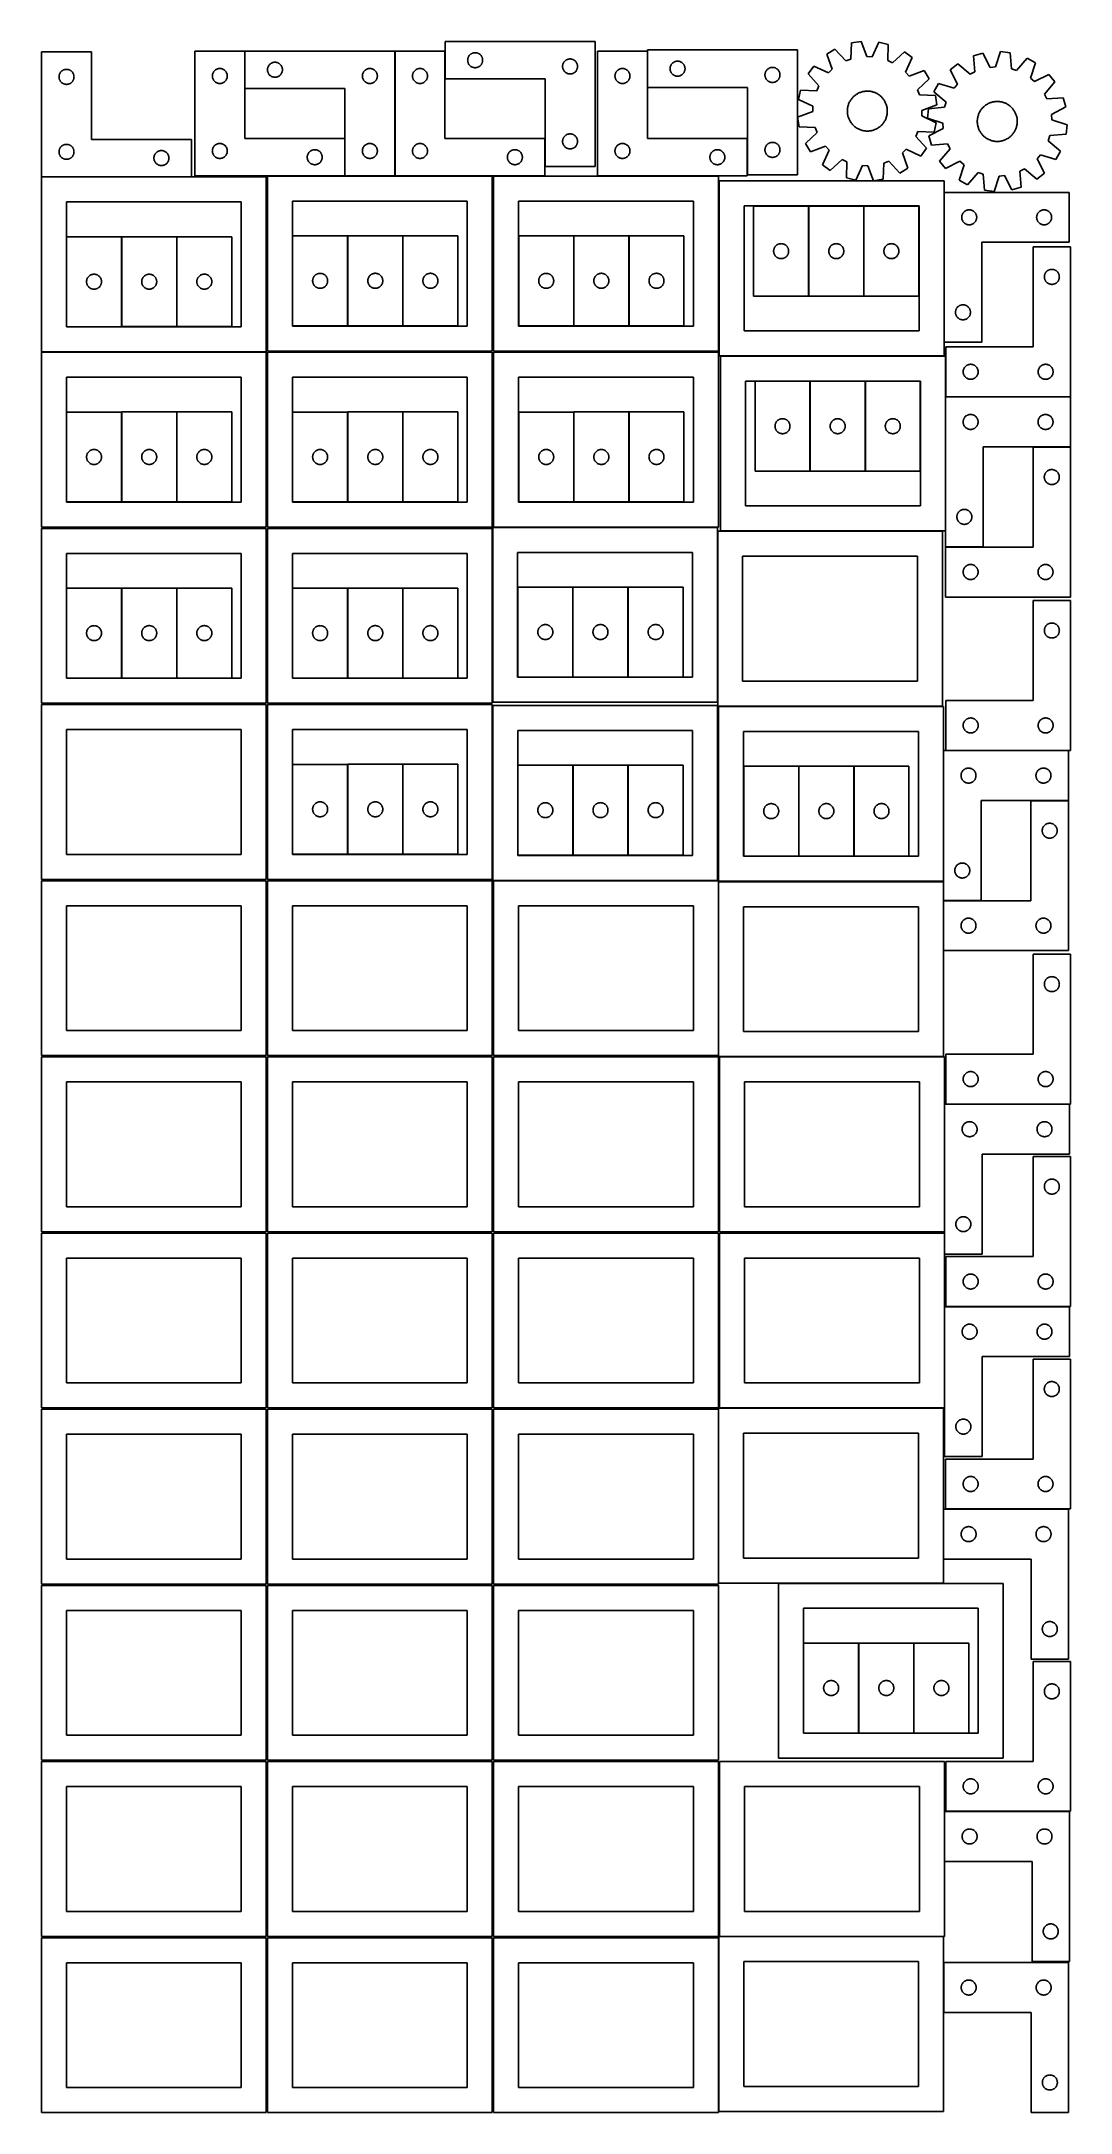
# Model space of a CAD drawing. Header units: millimetres. Extents: x 7 to 1243, y 7 to 2493.
import ezdxf

# ---------------------------------------------------------------- set-up
doc = ezdxf.new("R2010")
doc.units = ezdxf.units.MM
doc.layers.add('COMMON', color=5, linetype='CONTINUOUS', true_color=0x0000ff)
doc.layers.add('CUT', color=7, linetype='CONTINUOUS', true_color=0x000000)

msp = doc.modelspace()

# ---------------------------------------------------------------- linework, layer by layer
at = {"layer": 'COMMON'}
for p, q in [((250.901718, 2436.930532), (250.901718, 2481.930532)), ((431.101719, 2331.930532), (431.101719, 2481.930532)), ((734.46151, 2438.251528), (734.46151, 2481.930532)), ((370.901718, 2331.930532), (370.901718, 2376.930532)), ((854.46151, 2333.251528), (854.46151, 2376.930532)), ((186.66229, 2330.779507), (6.66229, 2330.779507)), ((370.801717, 2331.830532), (278.041929, 2331.830532)), ((431.001718, 2331.830532), (371.001718, 2331.830532)), ((548.041929, 2331.830532), (431.201719, 2331.830532)), ((611.201719, 2331.830532), (549.562864, 2331.830532)), ((819.562864, 2331.830532), (674.361509, 2331.830532)), ((928.06773, 2187.619774), (928.06773, 2295.619774)), ((994.267731, 2187.619774), (994.267731, 2295.619774)), ((1090.730059, 2132.216124), (1090.730059, 2312.216124)), ((1090.630058, 2115.786839), (822.310661, 2115.786839)), ((1092.410662, 1905.686838), (1092.410662, 2066.545836)), ((1242.510662, 2066.645837), (1092.604728, 2066.645837)), ((1197.510662, 2006.445835), (1242.510662, 2006.445835)), ((1092.510662, 1886.445835), (1137.510662, 1886.445835)), ((1089.918816, 1484.993959), (1089.918816, 1641.908507)), ((1240.018816, 1642.008508), (1092.604728, 1642.008508)), ((1240.018816, 1581.808507), (1195.018816, 1581.808507)), ((1089.918816, 1461.908507), (1089.918816, 1484.437929)), ((1089.918816, 1401.708506), (1089.918816, 1461.708506)), ((1135.018816, 1461.808507), (1090.018816, 1461.808507)), ((1091.183739, 1064.125673), (1091.183739, 1217.2713)), ((1241.283739, 1217.371301), (1092.604728, 1217.371301)), ((1091.183739, 1037.2713), (1091.183739, 1062.604799)), ((1091.183739, 852.604799), (1091.183739, 974.198546)), ((1241.283739, 974.298547), (1092.604728, 974.298547)), ((1089.922483, 852.504799), (821.083738, 852.504799)), ((1090.022484, 731.0868), (1090.022484, 671.0868)), ((1240.122484, 731.186801), (1092.516314, 731.186801)), ((1091.183739, 368.041939), (1091.183739, 308.041939)), ((1241.283739, 368.14194), (1092.604731, 368.14194)), ((1090.132683, 186.647255), (1090.132683, 126.647255))]:
    msp.add_line(p, q, dxfattribs=at)
at = {"layer": 'CUT'}
for p, q in [((671.452997, 2493.422186), (491.452997, 2493.422186)), ((491.452997, 2493.422186), (491.452997, 2448.422186)), ((671.452997, 2343.422186), (671.452997, 2493.422186)), ((979.666412, 2491.647899), (978.842081, 2472.289105)), ((991.060356, 2493.454418), (979.666412, 2491.647899)), ((997.832431, 2475.30004), (991.060356, 2493.454418)), ((1012.427215, 2492.618384), (1004.257342, 2475.048649)), ((1023.645172, 2489.927116), (1012.427215, 2492.618384)), ((1022.954373, 2470.563097), (1023.645172, 2489.927116)), ((66.66229, 2480.879507), (6.66229, 2480.879507)), ((6.66229, 2480.879507), (6.66229, 2330.879507)), ((66.66229, 2375.879507), (66.66229, 2480.879507)), ((250.801717, 2481.930532), (190.801717, 2481.930532)), ((190.801717, 2481.930532), (190.801717, 2331.930532)), ((250.801717, 2376.930532), (250.801717, 2481.930532)), ((431.001718, 2481.930532), (251.001718, 2481.930532)), ((251.001718, 2481.930532), (251.001718, 2436.930532)), ((278.308385, 2461.759904), (278.479347, 2462.323488)), ((278.479347, 2462.323488), (278.686802, 2462.874683)), ((278.686802, 2462.874683), (278.929863, 2463.411131)), ((278.929863, 2463.411131), (279.207489, 2463.930532)), ((279.207489, 2463.930532), (279.518491, 2464.430664)), ((279.518491, 2464.430664), (279.861538, 2464.909385)), ((279.861538, 2464.909385), (280.235159, 2465.364645)), ((280.235159, 2465.364645), (280.637757, 2465.794493)), ((280.637757, 2465.794493), (281.067605, 2466.197091)), ((281.067605, 2466.197091), (281.522865, 2466.570712)), ((281.522865, 2466.570712), (282.001586, 2466.913759)), ((282.001586, 2466.913759), (282.501718, 2467.224761)), ((282.501718, 2467.224761), (283.021119, 2467.502387)), ((283.021119, 2467.502387), (283.557567, 2467.745448)), ((283.557567, 2467.745448), (284.108762, 2467.952904)), ((284.108762, 2467.952904), (284.672346, 2468.123865)), ((284.672346, 2468.123865), (285.245905, 2468.2576)), ((285.245905, 2468.2576), (285.826982, 2468.353536)), ((285.826982, 2468.353536), (286.41309, 2468.411263)), ((286.41309, 2468.411263), (287.001718, 2468.430532)), ((287.001718, 2468.430532), (287.590346, 2468.411263)), ((287.590346, 2468.411263), (288.176453, 2468.353536)), ((288.176453, 2468.353536), (288.757531, 2468.2576)), ((288.757531, 2468.2576), (289.331089, 2468.123865)), ((289.331089, 2468.123865), (289.894673, 2467.952904)), ((289.894673, 2467.952904), (290.445869, 2467.745448)), ((290.445869, 2467.745448), (290.982316, 2467.502387)), ((290.982316, 2467.502387), (291.501718, 2467.224761)), ((291.501718, 2467.224761), (292.00185, 2466.913759)), ((292.00185, 2466.913759), (292.480571, 2466.570712)), ((292.480571, 2466.570712), (292.93583, 2466.197091)), ((292.93583, 2466.197091), (293.365679, 2465.794493)), ((293.365679, 2465.794493), (293.768276, 2465.364645)), ((293.768276, 2465.364645), (294.141898, 2464.909385)), ((294.141898, 2464.909385), (294.484944, 2464.430664)), ((294.484944, 2464.430664), (294.795946, 2463.930532)), ((294.795946, 2463.930532), (295.073572, 2463.411131)), ((295.073572, 2463.411131), (295.316633, 2462.874683)), ((295.316633, 2462.874683), (295.524089, 2462.323488)), ((295.524089, 2462.323488), (295.69505, 2461.759904)), ((431.001718, 2331.930532), (431.001718, 2481.930532)), ((491.201719, 2481.930532), (431.201719, 2481.930532)), ((431.201719, 2481.930532), (431.201719, 2331.930532)), ((491.201719, 2376.930532), (491.201719, 2481.930532)), ((518.452997, 2470.922186), (518.472267, 2471.510814)), ((518.472267, 2470.333558), (518.452997, 2470.922186)), ((518.472267, 2471.510814), (518.529994, 2472.096922)), ((518.529994, 2469.74745), (518.472267, 2470.333558)), ((518.529994, 2472.096922), (518.62593, 2472.677999)), ((518.62593, 2469.166373), (518.529994, 2469.74745)), ((518.62593, 2472.677999), (518.759665, 2473.251558)), ((518.759665, 2468.592815), (518.62593, 2469.166373)), ((518.759665, 2473.251558), (518.930626, 2473.815141)), ((518.930626, 2468.029231), (518.759665, 2468.592815)), ((518.930626, 2473.815141), (519.138082, 2474.366337)), ((519.138082, 2467.478035), (518.930626, 2468.029231)), ((519.138082, 2474.366337), (519.381143, 2474.902784)), ((519.381143, 2466.941588), (519.138082, 2467.478035)), ((519.381143, 2474.902784), (519.658769, 2475.422186)), ((519.658769, 2466.422186), (519.381143, 2466.941588)), ((519.658769, 2475.422186), (519.969771, 2475.922318)), ((519.969771, 2465.922054), (519.658769, 2466.422186)), ((519.969771, 2475.922318), (520.312817, 2476.401039)), ((520.312817, 2465.443333), (519.969771, 2465.922054)), ((520.312817, 2476.401039), (520.686439, 2476.856298)), ((520.686439, 2464.988074), (520.312817, 2465.443333)), ((520.686439, 2476.856298), (521.089036, 2477.286147)), ((521.089036, 2464.558225), (520.686439, 2464.988074)), ((521.089036, 2477.286147), (521.518885, 2477.688744)), ((521.518885, 2464.155628), (521.089036, 2464.558225)), ((521.518885, 2477.688744), (521.974144, 2478.062366)), ((521.974144, 2463.782006), (521.518885, 2464.155628)), ((521.974144, 2478.062366), (522.452865, 2478.405413)), ((522.452865, 2463.43896), (521.974144, 2463.782006)), ((522.452865, 2478.405413), (522.952997, 2478.716415)), ((522.952997, 2463.127958), (522.452865, 2463.43896)), ((522.952997, 2478.716415), (523.472399, 2478.994041)), ((523.472399, 2462.850331), (522.952997, 2463.127958)), ((523.472399, 2478.994041), (524.008846, 2479.237102)), ((524.008846, 2462.60727), (523.472399, 2462.850331)), ((524.008846, 2479.237102), (524.560042, 2479.444557)), ((524.560042, 2462.399815), (524.008846, 2462.60727)), ((524.560042, 2479.444557), (525.123626, 2479.615519)), ((525.123626, 2462.228854), (524.560042, 2462.399815)), ((525.123626, 2479.615519), (525.697184, 2479.749254)), ((525.697184, 2462.095119), (525.123626, 2462.228854)), ((525.697184, 2479.749254), (526.278262, 2479.84519)), ((526.278262, 2461.999182), (525.697184, 2462.095119)), ((526.278262, 2479.84519), (526.864369, 2479.902916)), ((526.864369, 2479.902916), (527.452997, 2479.922186)), ((527.452997, 2479.922186), (528.041625, 2479.902916)), ((528.041625, 2479.902916), (528.627733, 2479.84519)), ((528.627733, 2479.84519), (529.20881, 2479.749254)), ((529.20881, 2462.095119), (528.627733, 2461.999182)), ((529.20881, 2479.749254), (529.782369, 2479.615519)), ((529.782369, 2462.228854), (529.20881, 2462.095119)), ((529.782369, 2479.615519), (530.345953, 2479.444557)), ((530.345953, 2462.399815), (529.782369, 2462.228854)), ((530.345953, 2479.444557), (530.897148, 2479.237102)), ((530.897148, 2462.60727), (530.345953, 2462.399815)), ((530.897148, 2479.237102), (531.433596, 2478.994041)), ((531.433596, 2462.850331), (530.897148, 2462.60727)), ((531.433596, 2478.994041), (531.952997, 2478.716415)), ((531.952997, 2463.127958), (531.433596, 2462.850331)), ((531.952997, 2478.716415), (532.453129, 2478.405413)), ((532.453129, 2463.43896), (531.952997, 2463.127958)), ((532.453129, 2478.405413), (532.93185, 2478.062366)), ((532.93185, 2463.782006), (532.453129, 2463.43896)), ((532.93185, 2478.062366), (533.38711, 2477.688744)), ((533.38711, 2464.155628), (532.93185, 2463.782006)), ((533.38711, 2477.688744), (533.816958, 2477.286147)), ((533.816958, 2464.558225), (533.38711, 2464.155628)), ((533.816958, 2477.286147), (534.219556, 2476.856298)), ((534.219556, 2464.988074), (533.816958, 2464.558225)), ((534.219556, 2476.856298), (534.593177, 2476.401039)), ((534.593177, 2465.443333), (534.219556, 2464.988074)), ((534.593177, 2476.401039), (534.936224, 2475.922318)), ((534.936224, 2465.922054), (534.593177, 2465.443333)), ((534.936224, 2475.922318), (535.247226, 2475.422186)), ((535.247226, 2466.422186), (534.936224, 2465.922054)), ((535.247226, 2475.422186), (535.524852, 2474.902784)), ((535.524852, 2466.941588), (535.247226, 2466.422186)), ((535.524852, 2474.902784), (535.767913, 2474.366337)), ((535.767913, 2467.478035), (535.524852, 2466.941588)), ((535.767913, 2474.366337), (535.975368, 2473.815141)), ((535.975368, 2468.029231), (535.767913, 2467.478035)), ((535.975368, 2473.815141), (536.14633, 2473.251558)), ((536.14633, 2468.592815), (535.975368, 2468.029231)), ((536.14633, 2473.251558), (536.280065, 2472.677999)), ((536.280065, 2469.166373), (536.14633, 2468.592815)), ((536.280065, 2472.677999), (536.376001, 2472.096922)), ((536.376001, 2469.74745), (536.280065, 2469.166373)), ((536.376001, 2472.096922), (536.433728, 2471.510814)), ((536.433728, 2470.333558), (536.376001, 2469.74745)), ((536.433728, 2471.510814), (536.452997, 2470.922186)), ((536.452997, 2470.922186), (536.433728, 2470.333558)), ((632.452997, 2463.422186), (632.472267, 2464.010814)), ((632.472267, 2462.833558), (632.452997, 2463.422186)), ((632.472267, 2464.010814), (632.529994, 2464.596922)), ((632.529994, 2462.24745), (632.472267, 2462.833558)), ((632.529994, 2464.596922), (632.62593, 2465.177999)), ((632.62593, 2461.666373), (632.529994, 2462.24745)), ((632.62593, 2465.177999), (632.759665, 2465.751558)), ((632.759665, 2465.751558), (632.930626, 2466.315141)), ((632.930626, 2466.315141), (633.138082, 2466.866337)), ((633.138082, 2466.866337), (633.381143, 2467.402784)), ((633.381143, 2467.402784), (633.658769, 2467.922186)), ((633.658769, 2467.922186), (633.969771, 2468.422318)), ((633.969771, 2468.422318), (634.312817, 2468.901039)), ((634.312817, 2468.901039), (634.686439, 2469.356298)), ((634.686439, 2469.356298), (635.089036, 2469.786147)), ((635.089036, 2469.786147), (635.518885, 2470.188744)), ((635.518885, 2470.188744), (635.974144, 2470.562366)), ((635.974144, 2470.562366), (636.452865, 2470.905413)), ((636.452865, 2470.905413), (636.952997, 2471.216415)), ((636.952997, 2471.216415), (637.472399, 2471.494041)), ((637.472399, 2471.494041), (638.008846, 2471.737102)), ((638.008846, 2471.737102), (638.560042, 2471.944557)), ((638.560042, 2471.944557), (639.123626, 2472.115519)), ((639.123626, 2472.115519), (639.697184, 2472.249254)), ((639.697184, 2472.249254), (640.278262, 2472.34519)), ((640.278262, 2472.34519), (640.864369, 2472.402916)), ((640.864369, 2472.402916), (641.452997, 2472.422186)), ((641.452997, 2472.422186), (642.041625, 2472.402916)), ((642.041625, 2472.402916), (642.627733, 2472.34519)), ((642.627733, 2472.34519), (643.20881, 2472.249254)), ((643.20881, 2472.249254), (643.782369, 2472.115519)), ((643.782369, 2472.115519), (644.345953, 2471.944557)), ((644.345953, 2471.944557), (644.897148, 2471.737102)), ((644.897148, 2471.737102), (645.433596, 2471.494041)), ((645.433596, 2471.494041), (645.952997, 2471.216415)), ((645.952997, 2471.216415), (646.453129, 2470.905413)), ((646.453129, 2470.905413), (646.93185, 2470.562366)), ((646.93185, 2470.562366), (647.38711, 2470.188744)), ((647.38711, 2470.188744), (647.816958, 2469.786147)), ((647.816958, 2469.786147), (648.219556, 2469.356298)), ((648.219556, 2469.356298), (648.593177, 2468.901039)), ((648.593177, 2468.901039), (648.936224, 2468.422318)), ((648.936224, 2468.422318), (649.247226, 2467.922186)), ((649.247226, 2467.922186), (649.524852, 2467.402784)), ((649.524852, 2467.402784), (649.767913, 2466.866337)), ((649.767913, 2466.866337), (649.975368, 2466.315141)), ((649.975368, 2466.315141), (650.14633, 2465.751558)), ((650.14633, 2465.751558), (650.280065, 2465.177999)), ((650.280065, 2465.177999), (650.376001, 2464.596922)), ((650.376001, 2462.24745), (650.280065, 2461.666373)), ((650.376001, 2464.596922), (650.433728, 2464.010814)), ((650.433728, 2462.833558), (650.376001, 2462.24745)), ((650.433728, 2464.010814), (650.452997, 2463.422186)), ((650.452997, 2463.422186), (650.433728, 2462.833558)), ((734.361509, 2481.930532), (674.361509, 2481.930532)), ((674.361509, 2481.930532), (674.361509, 2331.930532)), ((734.361509, 2376.930532), (734.361509, 2481.930532)), ((914.56151, 2483.251528), (734.56151, 2483.251528)), ((734.56151, 2483.251528), (734.56151, 2438.251528)), ((761.638506, 2461.926264), (761.734442, 2462.507341)), ((761.734442, 2462.507341), (761.868177, 2463.0809)), ((761.868177, 2463.0809), (762.039139, 2463.644483)), ((762.039139, 2463.644483), (762.246594, 2464.195679)), ((762.246594, 2464.195679), (762.489655, 2464.732127)), ((762.489655, 2464.732127), (762.767281, 2465.251528)), ((762.767281, 2465.251528), (763.078283, 2465.75166)), ((763.078283, 2465.75166), (763.42133, 2466.230381)), ((763.42133, 2466.230381), (763.794951, 2466.685641)), ((763.794951, 2466.685641), (764.197549, 2467.115489)), ((764.197549, 2467.115489), (764.627397, 2467.518087)), ((764.627397, 2467.518087), (765.082657, 2467.891708)), ((765.082657, 2467.891708), (765.561378, 2468.234755)), ((765.561378, 2468.234755), (766.06151, 2468.545757)), ((766.06151, 2468.545757), (766.580911, 2468.823383)), ((766.580911, 2468.823383), (767.117359, 2469.066444)), ((767.117359, 2469.066444), (767.668555, 2469.273899)), ((767.668555, 2469.273899), (768.232138, 2469.444861)), ((768.232138, 2469.444861), (768.805697, 2469.578596)), ((768.805697, 2469.578596), (769.386774, 2469.674532)), ((769.386774, 2469.674532), (769.972882, 2469.732259)), ((769.972882, 2469.732259), (770.56151, 2469.751528)), ((770.56151, 2469.751528), (771.150138, 2469.732259)), ((771.150138, 2469.732259), (771.736245, 2469.674532)), ((771.736245, 2469.674532), (772.317323, 2469.578596)), ((772.317323, 2469.578596), (772.890881, 2469.444861)), ((772.890881, 2469.444861), (773.454465, 2469.273899)), ((773.454465, 2469.273899), (774.005661, 2469.066444)), ((774.005661, 2469.066444), (774.542108, 2468.823383)), ((774.542108, 2468.823383), (775.06151, 2468.545757)), ((775.06151, 2468.545757), (775.561642, 2468.234755)), ((775.561642, 2468.234755), (776.040363, 2467.891708)), ((776.040363, 2467.891708), (776.495622, 2467.518087)), ((776.495622, 2467.518087), (776.925471, 2467.115489)), ((776.925471, 2467.115489), (777.328068, 2466.685641)), ((777.328068, 2466.685641), (777.70169, 2466.230381)), ((777.70169, 2466.230381), (778.044736, 2465.75166)), ((778.044736, 2465.75166), (778.355738, 2465.251528)), ((778.355738, 2465.251528), (778.633364, 2464.732127)), ((778.633364, 2464.732127), (778.876426, 2464.195679)), ((778.876426, 2464.195679), (779.083881, 2463.644483)), ((779.083881, 2463.644483), (779.254842, 2463.0809)), ((779.254842, 2463.0809), (779.388577, 2462.507341)), ((779.388577, 2462.507341), (779.484513, 2461.926264)), ((882.232138, 2461.944861), (882.805697, 2462.078596)), ((882.805697, 2462.078596), (883.386774, 2462.174532)), ((883.386774, 2462.174532), (883.972882, 2462.232259)), ((883.972882, 2462.232259), (884.56151, 2462.251528)), ((884.56151, 2462.251528), (885.150138, 2462.232259)), ((885.150138, 2462.232259), (885.736245, 2462.174532)), ((885.736245, 2462.174532), (886.317323, 2462.078596)), ((886.317323, 2462.078596), (886.890881, 2461.944861)), ((914.56151, 2333.251528), (914.56151, 2483.251528)), ((934.07095, 2463.696786), (927.291616, 2454.362649)), ((951.696613, 2455.648282), (934.07095, 2463.696786)), ((959.606073, 2484.243551), (949.770766, 2478.214271)), ((949.770766, 2478.214271), (956.417472, 2460.01362)), ((972.810033, 2470.062653), (959.606073, 2484.243551)), ((978.842081, 2472.289105), (972.810033, 2470.062653)), ((1004.257342, 2475.048649), (997.832431, 2475.30004)), ((1028.794014, 2467.872135), (1022.954373, 2470.563097)), ((1043.065639, 2480.977978), (1028.794014, 2467.872135)), ((1052.399775, 2474.198645), (1043.065639, 2480.977978)), ((1044.351271, 2456.572982), (1052.399775, 2474.198645)), ((1107.007836, 2466.581842), (1097.96855, 2459.414083)), ((1121.820594, 2454.09086), (1107.007836, 2466.581842)), ((1137.126935, 2479.506699), (1126.032741, 2476.343738)), ((1126.032741, 2476.343738), (1127.541291, 2457.026215)), ((1146.032047, 2462.297939), (1137.126935, 2479.506699)), ((1152.440594, 2462.820638), (1146.032047, 2462.297939)), ((1158.439371, 2481.244999), (1152.440594, 2462.820638)), ((1169.899482, 2479.921629), (1158.439371, 2481.244999)), ((1171.541226, 2460.61497), (1169.899482, 2479.921629)), ((1190.254824, 2473.371694), (1177.661979, 2458.645436)), ((1200.336155, 2467.763464), (1190.254824, 2473.371694)), ((1194.46459, 2449.298169), (1200.336155, 2467.763464)), ((27.66229, 2450.879507), (27.68156, 2451.468135)), ((27.68156, 2450.290879), (27.66229, 2450.879507)), ((27.68156, 2451.468135), (27.739286, 2452.054243)), ((27.739286, 2449.704771), (27.68156, 2450.290879)), ((27.739286, 2452.054243), (27.835222, 2452.63532)), ((27.835222, 2449.123694), (27.739286, 2449.704771)), ((27.835222, 2452.63532), (27.968958, 2453.208878)), ((27.968958, 2448.550136), (27.835222, 2449.123694)), ((27.968958, 2453.208878), (28.139919, 2453.772462)), ((28.139919, 2447.986552), (27.968958, 2448.550136)), ((28.139919, 2453.772462), (28.347374, 2454.323658)), ((28.347374, 2447.435356), (28.139919, 2447.986552)), ((28.347374, 2454.323658), (28.590435, 2454.860105)), ((28.590435, 2446.898909), (28.347374, 2447.435356)), ((28.590435, 2454.860105), (28.868061, 2455.379507)), ((28.868061, 2446.379507), (28.590435, 2446.898909)), ((28.868061, 2455.379507), (29.179063, 2455.879639)), ((29.179063, 2445.879375), (28.868061, 2446.379507)), ((29.179063, 2455.879639), (29.52211, 2456.35836)), ((29.52211, 2445.400654), (29.179063, 2445.879375)), ((29.52211, 2456.35836), (29.895732, 2456.813619)), ((29.895732, 2444.945395), (29.52211, 2445.400654)), ((29.895732, 2456.813619), (30.298329, 2457.243468)), ((30.298329, 2444.515546), (29.895732, 2444.945395)), ((30.298329, 2457.243468), (30.728178, 2457.646065)), ((30.728178, 2444.112949), (30.298329, 2444.515546)), ((30.728178, 2457.646065), (31.183437, 2458.019687)), ((31.183437, 2443.739327), (30.728178, 2444.112949)), ((31.183437, 2458.019687), (31.662158, 2458.362733)), ((31.662158, 2443.39628), (31.183437, 2443.739327)), ((31.662158, 2458.362733), (32.16229, 2458.673736)), ((32.16229, 2443.085278), (31.662158, 2443.39628)), ((32.16229, 2458.673736), (32.681692, 2458.951362)), ((32.681692, 2442.807652), (32.16229, 2443.085278)), ((32.681692, 2458.951362), (33.218139, 2459.194423)), ((33.218139, 2442.564591), (32.681692, 2442.807652)), ((33.218139, 2459.194423), (33.769335, 2459.401878)), ((33.769335, 2442.357136), (33.218139, 2442.564591)), ((33.769335, 2459.401878), (34.332919, 2459.572839)), ((34.332919, 2442.186175), (33.769335, 2442.357136)), ((34.332919, 2459.572839), (34.906477, 2459.706574)), ((34.906477, 2442.052439), (34.332919, 2442.186175)), ((34.906477, 2459.706574), (35.487554, 2459.802511)), ((35.487554, 2441.956503), (34.906477, 2442.052439)), ((35.487554, 2459.802511), (36.073662, 2459.860237)), ((36.073662, 2441.898777), (35.487554, 2441.956503)), ((36.073662, 2459.860237), (36.66229, 2459.879507)), ((36.66229, 2441.879507), (36.073662, 2441.898777)), ((36.66229, 2459.879507), (37.250918, 2459.860237)), ((37.250918, 2441.898777), (36.66229, 2441.879507)), ((37.250918, 2459.860237), (37.837026, 2459.802511)), ((37.837026, 2441.956503), (37.250918, 2441.898777)), ((37.837026, 2459.802511), (38.418103, 2459.706574)), ((38.418103, 2442.052439), (37.837026, 2441.956503)), ((38.418103, 2459.706574), (38.991661, 2459.572839)), ((38.991661, 2442.186175), (38.418103, 2442.052439)), ((38.991661, 2459.572839), (39.555245, 2459.401878)), ((39.555245, 2442.357136), (38.991661, 2442.186175)), ((39.555245, 2459.401878), (40.106441, 2459.194423)), ((40.106441, 2442.564591), (39.555245, 2442.357136)), ((40.106441, 2459.194423), (40.642888, 2458.951362)), ((40.642888, 2442.807652), (40.106441, 2442.564591)), ((40.642888, 2458.951362), (41.16229, 2458.673736)), ((41.16229, 2443.085278), (40.642888, 2442.807652)), ((41.16229, 2458.673736), (41.662422, 2458.362733)), ((41.662422, 2443.39628), (41.16229, 2443.085278)), ((41.662422, 2458.362733), (42.141143, 2458.019687)), ((42.141143, 2443.739327), (41.662422, 2443.39628)), ((42.141143, 2458.019687), (42.596402, 2457.646065)), ((42.596402, 2444.112949), (42.141143, 2443.739327)), ((42.596402, 2457.646065), (43.026251, 2457.243468)), ((43.026251, 2444.515546), (42.596402, 2444.112949)), ((43.026251, 2457.243468), (43.428848, 2456.813619)), ((43.428848, 2444.945395), (43.026251, 2444.515546)), ((43.428848, 2456.813619), (43.80247, 2456.35836)), ((43.80247, 2445.400654), (43.428848, 2444.945395)), ((43.80247, 2456.35836), (44.145516, 2455.879639)), ((44.145516, 2445.879375), (43.80247, 2445.400654)), ((44.145516, 2455.879639), (44.456519, 2455.379507)), ((44.456519, 2446.379507), (44.145516, 2445.879375)), ((44.456519, 2455.379507), (44.734145, 2454.860105)), ((44.734145, 2446.898909), (44.456519, 2446.379507)), ((44.734145, 2454.860105), (44.977206, 2454.323658)), ((44.977206, 2447.435356), (44.734145, 2446.898909)), ((44.977206, 2454.323658), (45.184661, 2453.772462)), ((45.184661, 2447.986552), (44.977206, 2447.435356)), ((45.184661, 2453.772462), (45.355622, 2453.208878)), ((45.355622, 2448.550136), (45.184661, 2447.986552)), ((45.355622, 2453.208878), (45.489357, 2452.63532)), ((45.489357, 2449.123694), (45.355622, 2448.550136)), ((45.489357, 2452.63532), (45.585294, 2452.054243)), ((45.585294, 2449.704771), (45.489357, 2449.123694)), ((45.585294, 2452.054243), (45.64302, 2451.468135)), ((45.64302, 2450.290879), (45.585294, 2449.704771)), ((45.64302, 2451.468135), (45.66229, 2450.879507)), ((45.66229, 2450.879507), (45.64302, 2450.290879)), ((211.801717, 2451.930532), (211.820986, 2452.519161)), ((211.820986, 2451.341904), (211.801717, 2451.930532)), ((211.820986, 2452.519161), (211.878713, 2453.105268)), ((211.878713, 2450.755797), (211.820986, 2451.341904)), ((211.878713, 2453.105268), (211.974649, 2453.686345)), ((211.974649, 2450.174719), (211.878713, 2450.755797)), ((211.974649, 2453.686345), (212.108384, 2454.259904)), ((212.108384, 2449.601161), (211.974649, 2450.174719)), ((212.108384, 2454.259904), (212.279346, 2454.823488)), ((212.279346, 2449.037577), (212.108384, 2449.601161)), ((212.279346, 2454.823488), (212.486801, 2455.374683)), ((212.486801, 2448.486381), (212.279346, 2449.037577)), ((212.486801, 2455.374683), (212.729862, 2455.911131)), ((212.729862, 2447.949934), (212.486801, 2448.486381)), ((212.729862, 2455.911131), (213.007488, 2456.430532)), ((213.007488, 2447.430532), (212.729862, 2447.949934)), ((213.007488, 2456.430532), (213.31849, 2456.930664)), ((213.31849, 2446.9304), (213.007488, 2447.430532)), ((213.31849, 2456.930664), (213.661537, 2457.409385)), ((213.661537, 2446.451679), (213.31849, 2446.9304)), ((213.661537, 2457.409385), (214.035158, 2457.864645)), ((214.035158, 2445.99642), (213.661537, 2446.451679)), ((214.035158, 2457.864645), (214.437756, 2458.294493)), ((214.437756, 2445.566571), (214.035158, 2445.99642)), ((214.437756, 2458.294493), (214.867604, 2458.697091)), ((214.867604, 2445.163974), (214.437756, 2445.566571)), ((214.867604, 2458.697091), (215.322864, 2459.070712)), ((215.322864, 2444.790352), (214.867604, 2445.163974)), ((215.322864, 2459.070712), (215.801585, 2459.413759)), ((215.801585, 2444.447306), (215.322864, 2444.790352)), ((215.801585, 2459.413759), (216.301717, 2459.724761)), ((216.301717, 2444.136304), (215.801585, 2444.447306)), ((216.301717, 2459.724761), (216.821118, 2460.002387)), ((216.821118, 2443.858678), (216.301717, 2444.136304)), ((216.821118, 2460.002387), (217.357566, 2460.245448)), ((217.357566, 2443.615617), (216.821118, 2443.858678)), ((217.357566, 2460.245448), (217.908761, 2460.452904)), ((217.908761, 2443.408161), (217.357566, 2443.615617)), ((217.908761, 2460.452904), (218.472345, 2460.623865)), ((218.472345, 2443.2372), (217.908761, 2443.408161)), ((218.472345, 2460.623865), (219.045904, 2460.7576)), ((219.045904, 2443.103465), (218.472345, 2443.2372)), ((219.045904, 2460.7576), (219.626981, 2460.853536)), ((219.626981, 2443.007529), (219.045904, 2443.103465)), ((219.626981, 2460.853536), (220.213089, 2460.911263)), ((220.213089, 2442.949802), (219.626981, 2443.007529)), ((220.213089, 2460.911263), (220.801717, 2460.930532)), ((220.801717, 2442.930532), (220.213089, 2442.949802)), ((220.801717, 2460.930532), (221.390345, 2460.911263)), ((221.390345, 2442.949802), (220.801717, 2442.930532)), ((221.390345, 2460.911263), (221.976452, 2460.853536)), ((221.976452, 2443.007529), (221.390345, 2442.949802)), ((221.976452, 2460.853536), (222.55753, 2460.7576)), ((222.55753, 2443.103465), (221.976452, 2443.007529)), ((222.55753, 2460.7576), (223.131088, 2460.623865)), ((223.131088, 2443.2372), (222.55753, 2443.103465)), ((223.131088, 2460.623865), (223.694672, 2460.452904)), ((223.694672, 2443.408161), (223.131088, 2443.2372)), ((223.694672, 2460.452904), (224.245868, 2460.245448)), ((224.245868, 2443.615617), (223.694672, 2443.408161)), ((224.245868, 2460.245448), (224.782315, 2460.002387)), ((224.782315, 2443.858678), (224.245868, 2443.615617)), ((224.782315, 2460.002387), (225.301717, 2459.724761)), ((225.301717, 2444.136304), (224.782315, 2443.858678)), ((225.301717, 2459.724761), (225.801849, 2459.413759)), ((225.801849, 2444.447306), (225.301717, 2444.136304)), ((225.801849, 2459.413759), (226.28057, 2459.070712)), ((226.28057, 2444.790352), (225.801849, 2444.447306)), ((226.28057, 2459.070712), (226.735829, 2458.697091)), ((226.735829, 2445.163974), (226.28057, 2444.790352)), ((226.735829, 2458.697091), (227.165678, 2458.294493)), ((227.165678, 2445.566571), (226.735829, 2445.163974)), ((227.165678, 2458.294493), (227.568275, 2457.864645)), ((227.568275, 2445.99642), (227.165678, 2445.566571)), ((227.568275, 2457.864645), (227.941897, 2457.409385)), ((227.941897, 2446.451679), (227.568275, 2445.99642)), ((227.941897, 2457.409385), (228.284943, 2456.930664)), ((228.284943, 2446.9304), (227.941897, 2446.451679)), ((228.284943, 2456.930664), (228.595945, 2456.430532)), ((228.595945, 2447.430532), (228.284943, 2446.9304)), ((228.595945, 2456.430532), (228.873571, 2455.911131)), ((228.873571, 2447.949934), (228.595945, 2447.430532)), ((228.873571, 2455.911131), (229.116632, 2455.374683)), ((229.116632, 2448.486381), (228.873571, 2447.949934)), ((229.116632, 2455.374683), (229.324088, 2454.823488)), ((229.324088, 2449.037577), (229.116632, 2448.486381)), ((229.324088, 2454.823488), (229.495049, 2454.259904)), ((229.495049, 2449.601161), (229.324088, 2449.037577)), ((229.495049, 2454.259904), (229.628784, 2453.686345)), ((229.628784, 2450.174719), (229.495049, 2449.601161)), ((229.628784, 2453.686345), (229.72472, 2453.105268)), ((229.72472, 2450.755797), (229.628784, 2450.174719)), ((229.72472, 2453.105268), (229.782447, 2452.519161)), ((229.782447, 2451.341904), (229.72472, 2450.755797)), ((229.782447, 2452.519161), (229.801717, 2451.930532)), ((229.801717, 2451.930532), (229.782447, 2451.341904)), ((278.001718, 2459.430532), (278.020987, 2460.019161)), ((278.020987, 2458.841904), (278.001718, 2459.430532)), ((278.020987, 2460.019161), (278.078714, 2460.605268)), ((278.078714, 2458.255797), (278.020987, 2458.841904)), ((278.078714, 2460.605268), (278.17465, 2461.186345)), ((278.17465, 2457.674719), (278.078714, 2458.255797)), ((278.17465, 2461.186345), (278.308385, 2461.759904)), ((278.308385, 2457.101161), (278.17465, 2457.674719)), ((278.479347, 2456.537577), (278.308385, 2457.101161)), ((278.686802, 2455.986381), (278.479347, 2456.537577)), ((278.929863, 2455.449934), (278.686802, 2455.986381)), ((279.207489, 2454.930532), (278.929863, 2455.449934)), ((279.518491, 2454.4304), (279.207489, 2454.930532)), ((279.861538, 2453.951679), (279.518491, 2454.4304)), ((280.235159, 2453.49642), (279.861538, 2453.951679)), ((280.637757, 2453.066571), (280.235159, 2453.49642)), ((281.067605, 2452.663974), (280.637757, 2453.066571)), ((281.522865, 2452.290352), (281.067605, 2452.663974)), ((282.001586, 2451.947306), (281.522865, 2452.290352)), ((282.501718, 2451.636304), (282.001586, 2451.947306)), ((283.021119, 2451.358678), (282.501718, 2451.636304)), ((283.557567, 2451.115617), (283.021119, 2451.358678)), ((284.108762, 2450.908161), (283.557567, 2451.115617)), ((284.672346, 2450.7372), (284.108762, 2450.908161)), ((285.245905, 2450.603465), (284.672346, 2450.7372)), ((285.826982, 2450.507529), (285.245905, 2450.603465)), ((286.41309, 2450.449802), (285.826982, 2450.507529)), ((287.001718, 2450.430532), (286.41309, 2450.449802)), ((287.590346, 2450.449802), (287.001718, 2450.430532)), ((288.176453, 2450.507529), (287.590346, 2450.449802)), ((288.757531, 2450.603465), (288.176453, 2450.507529)), ((289.331089, 2450.7372), (288.757531, 2450.603465)), ((289.894673, 2450.908161), (289.331089, 2450.7372)), ((290.445869, 2451.115617), (289.894673, 2450.908161)), ((290.982316, 2451.358678), (290.445869, 2451.115617)), ((291.501718, 2451.636304), (290.982316, 2451.358678)), ((292.00185, 2451.947306), (291.501718, 2451.636304)), ((292.480571, 2452.290352), (292.00185, 2451.947306)), ((292.93583, 2452.663974), (292.480571, 2452.290352)), ((293.365679, 2453.066571), (292.93583, 2452.663974)), ((293.768276, 2453.49642), (293.365679, 2453.066571)), ((294.141898, 2453.951679), (293.768276, 2453.49642)), ((294.484944, 2454.4304), (294.141898, 2453.951679)), ((294.795946, 2454.930532), (294.484944, 2454.4304)), ((295.073572, 2455.449934), (294.795946, 2454.930532)), ((295.316633, 2455.986381), (295.073572, 2455.449934)), ((295.524089, 2456.537577), (295.316633, 2455.986381)), ((295.69505, 2457.101161), (295.524089, 2456.537577)), ((295.69505, 2461.759904), (295.828785, 2461.186345)), ((295.828785, 2457.674719), (295.69505, 2457.101161)), ((295.828785, 2461.186345), (295.924721, 2460.605268)), ((295.924721, 2458.255797), (295.828785, 2457.674719)), ((295.924721, 2460.605268), (295.982448, 2460.019161)), ((295.982448, 2458.841904), (295.924721, 2458.255797)), ((295.982448, 2460.019161), (296.001718, 2459.430532)), ((296.001718, 2459.430532), (295.982448, 2458.841904)), ((392.001718, 2451.930532), (392.020987, 2452.519161)), ((392.020987, 2451.341904), (392.001718, 2451.930532)), ((392.020987, 2452.519161), (392.078714, 2453.105268)), ((392.078714, 2450.755797), (392.020987, 2451.341904)), ((392.078714, 2453.105268), (392.17465, 2453.686345)), ((392.17465, 2450.174719), (392.078714, 2450.755797)), ((392.17465, 2453.686345), (392.308385, 2454.259904)), ((392.308385, 2449.601161), (392.17465, 2450.174719)), ((392.308385, 2454.259904), (392.479347, 2454.823488)), ((392.479347, 2449.037577), (392.308385, 2449.601161)), ((392.479347, 2454.823488), (392.686802, 2455.374683)), ((392.686802, 2448.486381), (392.479347, 2449.037577)), ((392.686802, 2455.374683), (392.929863, 2455.911131)), ((392.929863, 2447.949934), (392.686802, 2448.486381)), ((392.929863, 2455.911131), (393.207489, 2456.430532)), ((393.207489, 2447.430532), (392.929863, 2447.949934)), ((393.207489, 2456.430532), (393.518491, 2456.930664)), ((393.518491, 2446.9304), (393.207489, 2447.430532)), ((393.518491, 2456.930664), (393.861538, 2457.409385)), ((393.861538, 2446.451679), (393.518491, 2446.9304)), ((393.861538, 2457.409385), (394.235159, 2457.864645)), ((394.235159, 2445.99642), (393.861538, 2446.451679)), ((394.235159, 2457.864645), (394.637757, 2458.294493)), ((394.637757, 2445.566571), (394.235159, 2445.99642)), ((394.637757, 2458.294493), (395.067605, 2458.697091)), ((395.067605, 2445.163974), (394.637757, 2445.566571)), ((395.067605, 2458.697091), (395.522865, 2459.070712)), ((395.522865, 2444.790352), (395.067605, 2445.163974)), ((395.522865, 2459.070712), (396.001586, 2459.413759)), ((396.001586, 2444.447306), (395.522865, 2444.790352)), ((396.001586, 2459.413759), (396.501718, 2459.724761)), ((396.501718, 2444.136304), (396.001586, 2444.447306)), ((396.501718, 2459.724761), (397.021119, 2460.002387)), ((397.021119, 2443.858678), (396.501718, 2444.136304)), ((397.021119, 2460.002387), (397.557567, 2460.245448)), ((397.557567, 2443.615617), (397.021119, 2443.858678)), ((397.557567, 2460.245448), (398.108762, 2460.452904)), ((398.108762, 2443.408161), (397.557567, 2443.615617)), ((398.108762, 2460.452904), (398.672346, 2460.623865)), ((398.672346, 2443.2372), (398.108762, 2443.408161)), ((398.672346, 2460.623865), (399.245905, 2460.7576)), ((399.245905, 2443.103465), (398.672346, 2443.2372)), ((399.245905, 2460.7576), (399.826982, 2460.853536)), ((399.826982, 2443.007529), (399.245905, 2443.103465)), ((399.826982, 2460.853536), (400.41309, 2460.911263)), ((400.41309, 2442.949802), (399.826982, 2443.007529)), ((400.41309, 2460.911263), (401.001718, 2460.930532)), ((401.001718, 2442.930532), (400.41309, 2442.949802)), ((401.001718, 2460.930532), (401.590346, 2460.911263)), ((401.590346, 2442.949802), (401.001718, 2442.930532)), ((401.590346, 2460.911263), (402.176453, 2460.853536)), ((402.176453, 2443.007529), (401.590346, 2442.949802)), ((402.176453, 2460.853536), (402.757531, 2460.7576)), ((402.757531, 2443.103465), (402.176453, 2443.007529)), ((402.757531, 2460.7576), (403.331089, 2460.623865)), ((403.331089, 2443.2372), (402.757531, 2443.103465)), ((403.331089, 2460.623865), (403.894673, 2460.452904)), ((403.894673, 2443.408161), (403.331089, 2443.2372)), ((403.894673, 2460.452904), (404.445869, 2460.245448)), ((404.445869, 2443.615617), (403.894673, 2443.408161)), ((404.445869, 2460.245448), (404.982316, 2460.002387)), ((404.982316, 2443.858678), (404.445869, 2443.615617)), ((404.982316, 2460.002387), (405.501718, 2459.724761)), ((405.501718, 2444.136304), (404.982316, 2443.858678)), ((405.501718, 2459.724761), (406.00185, 2459.413759)), ((406.00185, 2444.447306), (405.501718, 2444.136304)), ((406.00185, 2459.413759), (406.480571, 2459.070712)), ((406.480571, 2444.790352), (406.00185, 2444.447306)), ((406.480571, 2459.070712), (406.93583, 2458.697091)), ((406.93583, 2445.163974), (406.480571, 2444.790352)), ((406.93583, 2458.697091), (407.365679, 2458.294493)), ((407.365679, 2445.566571), (406.93583, 2445.163974)), ((407.365679, 2458.294493), (407.768276, 2457.864645)), ((407.768276, 2445.99642), (407.365679, 2445.566571)), ((407.768276, 2457.864645), (408.141898, 2457.409385)), ((408.141898, 2446.451679), (407.768276, 2445.99642)), ((408.141898, 2457.409385), (408.484944, 2456.930664)), ((408.484944, 2446.9304), (408.141898, 2446.451679)), ((408.484944, 2456.930664), (408.795946, 2456.430532)), ((408.795946, 2447.430532), (408.484944, 2446.9304)), ((408.795946, 2456.430532), (409.073572, 2455.911131)), ((409.073572, 2447.949934), (408.795946, 2447.430532)), ((409.073572, 2455.911131), (409.316633, 2455.374683)), ((409.316633, 2448.486381), (409.073572, 2447.949934)), ((409.316633, 2455.374683), (409.524089, 2454.823488)), ((409.524089, 2449.037577), (409.316633, 2448.486381)), ((409.524089, 2454.823488), (409.69505, 2454.259904)), ((409.69505, 2449.601161), (409.524089, 2449.037577)), ((409.69505, 2454.259904), (409.828785, 2453.686345)), ((409.828785, 2450.174719), (409.69505, 2449.601161)), ((409.828785, 2453.686345), (409.924721, 2453.105268)), ((409.924721, 2450.755797), (409.828785, 2450.174719)), ((409.924721, 2453.105268), (409.982448, 2452.519161)), ((409.982448, 2451.341904), (409.924721, 2450.755797)), ((409.982448, 2452.519161), (410.001718, 2451.930532)), ((410.001718, 2451.930532), (409.982448, 2451.341904)), ((452.201719, 2451.930532), (452.220988, 2452.519161)), ((452.220988, 2451.341904), (452.201719, 2451.930532)), ((452.220988, 2452.519161), (452.278715, 2453.105268)), ((452.278715, 2450.755797), (452.220988, 2451.341904)), ((452.278715, 2453.105268), (452.374651, 2453.686345)), ((452.374651, 2450.174719), (452.278715, 2450.755797)), ((452.374651, 2453.686345), (452.508386, 2454.259904)), ((452.508386, 2449.601161), (452.374651, 2450.174719)), ((452.508386, 2454.259904), (452.679348, 2454.823488)), ((452.679348, 2449.037577), (452.508386, 2449.601161)), ((452.679348, 2454.823488), (452.886803, 2455.374683)), ((452.886803, 2448.486381), (452.679348, 2449.037577)), ((452.886803, 2455.374683), (453.129864, 2455.911131)), ((453.129864, 2447.949934), (452.886803, 2448.486381)), ((453.129864, 2455.911131), (453.40749, 2456.430532)), ((453.40749, 2447.430532), (453.129864, 2447.949934)), ((453.40749, 2456.430532), (453.718492, 2456.930664)), ((453.718492, 2446.9304), (453.40749, 2447.430532)), ((453.718492, 2456.930664), (454.061539, 2457.409385)), ((454.061539, 2446.451679), (453.718492, 2446.9304)), ((454.061539, 2457.409385), (454.43516, 2457.864645)), ((454.43516, 2445.99642), (454.061539, 2446.451679)), ((454.43516, 2457.864645), (454.837758, 2458.294493)), ((454.837758, 2445.566571), (454.43516, 2445.99642)), ((454.837758, 2458.294493), (455.267606, 2458.697091)), ((455.267606, 2445.163974), (454.837758, 2445.566571)), ((455.267606, 2458.697091), (455.722866, 2459.070712)), ((455.722866, 2444.790352), (455.267606, 2445.163974)), ((455.722866, 2459.070712), (456.201587, 2459.413759)), ((456.201587, 2444.447306), (455.722866, 2444.790352)), ((456.201587, 2459.413759), (456.701719, 2459.724761)), ((456.701719, 2444.136304), (456.201587, 2444.447306)), ((456.701719, 2459.724761), (457.22112, 2460.002387)), ((457.22112, 2443.858678), (456.701719, 2444.136304)), ((457.22112, 2460.002387), (457.757568, 2460.245448)), ((457.757568, 2443.615617), (457.22112, 2443.858678)), ((457.757568, 2460.245448), (458.308763, 2460.452904)), ((458.308763, 2443.408161), (457.757568, 2443.615617)), ((458.308763, 2460.452904), (458.872347, 2460.623865)), ((458.872347, 2443.2372), (458.308763, 2443.408161)), ((458.872347, 2460.623865), (459.445906, 2460.7576)), ((459.445906, 2443.103465), (458.872347, 2443.2372)), ((459.445906, 2460.7576), (460.026983, 2460.853536)), ((460.026983, 2443.007529), (459.445906, 2443.103465)), ((460.026983, 2460.853536), (460.613091, 2460.911263)), ((460.613091, 2442.949802), (460.026983, 2443.007529)), ((460.613091, 2460.911263), (461.201719, 2460.930532)), ((461.201719, 2442.930532), (460.613091, 2442.949802)), ((461.201719, 2460.930532), (461.790347, 2460.911263)), ((461.790347, 2442.949802), (461.201719, 2442.930532)), ((461.790347, 2460.911263), (462.376454, 2460.853536)), ((462.376454, 2443.007529), (461.790347, 2442.949802)), ((462.376454, 2460.853536), (462.957532, 2460.7576)), ((462.957532, 2443.103465), (462.376454, 2443.007529)), ((462.957532, 2460.7576), (463.53109, 2460.623865)), ((463.53109, 2443.2372), (462.957532, 2443.103465)), ((463.53109, 2460.623865), (464.094674, 2460.452904)), ((464.094674, 2443.408161), (463.53109, 2443.2372)), ((464.094674, 2460.452904), (464.64587, 2460.245448)), ((464.64587, 2443.615617), (464.094674, 2443.408161)), ((464.64587, 2460.245448), (465.182317, 2460.002387)), ((465.182317, 2443.858678), (464.64587, 2443.615617)), ((465.182317, 2460.002387), (465.701719, 2459.724761)), ((465.701719, 2444.136304), (465.182317, 2443.858678)), ((465.701719, 2459.724761), (466.201851, 2459.413759)), ((466.201851, 2444.447306), (465.701719, 2444.136304)), ((466.201851, 2459.413759), (466.680572, 2459.070712)), ((466.680572, 2444.790352), (466.201851, 2444.447306)), ((466.680572, 2459.070712), (467.135831, 2458.697091)), ((467.135831, 2445.163974), (466.680572, 2444.790352)), ((467.135831, 2458.697091), (467.56568, 2458.294493)), ((467.56568, 2445.566571), (467.135831, 2445.163974)), ((467.56568, 2458.294493), (467.968277, 2457.864645)), ((467.968277, 2445.99642), (467.56568, 2445.566571)), ((467.968277, 2457.864645), (468.341899, 2457.409385)), ((468.341899, 2446.451679), (467.968277, 2445.99642)), ((468.341899, 2457.409385), (468.684945, 2456.930664)), ((468.684945, 2446.9304), (468.341899, 2446.451679)), ((468.684945, 2456.930664), (468.995947, 2456.430532)), ((468.995947, 2447.430532), (468.684945, 2446.9304)), ((468.995947, 2456.430532), (469.273573, 2455.911131)), ((469.273573, 2447.949934), (468.995947, 2447.430532)), ((469.273573, 2455.911131), (469.516634, 2455.374683)), ((469.516634, 2448.486381), (469.273573, 2447.949934)), ((469.516634, 2455.374683), (469.72409, 2454.823488)), ((469.72409, 2449.037577), (469.516634, 2448.486381)), ((469.72409, 2454.823488), (469.895051, 2454.259904)), ((469.895051, 2449.601161), (469.72409, 2449.037577)), ((469.895051, 2454.259904), (470.028786, 2453.686345)), ((470.028786, 2450.174719), (469.895051, 2449.601161)), ((470.028786, 2453.686345), (470.124722, 2453.105268)), ((470.124722, 2450.755797), (470.028786, 2450.174719)), ((470.124722, 2453.105268), (470.182449, 2452.519161)), ((470.182449, 2451.341904), (470.124722, 2450.755797)), ((470.182449, 2452.519161), (470.201719, 2451.930532)), ((470.201719, 2451.930532), (470.182449, 2451.341904)), ((491.452997, 2448.422186), (611.452997, 2448.422186)), ((526.864369, 2461.941456), (526.278262, 2461.999182)), ((527.452997, 2461.922186), (526.864369, 2461.941456)), ((528.041625, 2461.941456), (527.452997, 2461.922186)), ((528.627733, 2461.999182), (528.041625, 2461.941456)), ((611.452997, 2448.422186), (611.452997, 2343.422186)), ((632.759665, 2461.092815), (632.62593, 2461.666373)), ((632.930626, 2460.529231), (632.759665, 2461.092815)), ((633.138082, 2459.978035), (632.930626, 2460.529231)), ((633.381143, 2459.441588), (633.138082, 2459.978035)), ((633.658769, 2458.922186), (633.381143, 2459.441588)), ((633.969771, 2458.422054), (633.658769, 2458.922186)), ((634.312817, 2457.943333), (633.969771, 2458.422054)), ((634.686439, 2457.488074), (634.312817, 2457.943333)), ((635.089036, 2457.058225), (634.686439, 2457.488074)), ((635.518885, 2456.655628), (635.089036, 2457.058225)), ((635.974144, 2456.282006), (635.518885, 2456.655628)), ((636.452865, 2455.93896), (635.974144, 2456.282006)), ((636.952997, 2455.627958), (636.452865, 2455.93896)), ((637.472399, 2455.350331), (636.952997, 2455.627958)), ((638.008846, 2455.10727), (637.472399, 2455.350331)), ((638.560042, 2454.899815), (638.008846, 2455.10727)), ((639.123626, 2454.728854), (638.560042, 2454.899815)), ((639.697184, 2454.595119), (639.123626, 2454.728854)), ((640.278262, 2454.499182), (639.697184, 2454.595119)), ((640.864369, 2454.441456), (640.278262, 2454.499182)), ((641.452997, 2454.422186), (640.864369, 2454.441456)), ((642.041625, 2454.441456), (641.452997, 2454.422186)), ((642.627733, 2454.499182), (642.041625, 2454.441456)), ((643.20881, 2454.595119), (642.627733, 2454.499182)), ((643.782369, 2454.728854), (643.20881, 2454.595119)), ((644.345953, 2454.899815), (643.782369, 2454.728854)), ((644.897148, 2455.10727), (644.345953, 2454.899815)), ((645.433596, 2455.350331), (644.897148, 2455.10727)), ((645.952997, 2455.627958), (645.433596, 2455.350331)), ((646.453129, 2455.93896), (645.952997, 2455.627958)), ((646.93185, 2456.282006), (646.453129, 2455.93896)), ((647.38711, 2456.655628), (646.93185, 2456.282006)), ((647.816958, 2457.058225), (647.38711, 2456.655628)), ((648.219556, 2457.488074), (647.816958, 2457.058225)), ((648.593177, 2457.943333), (648.219556, 2457.488074)), ((648.936224, 2458.422054), (648.593177, 2457.943333)), ((649.247226, 2458.922186), (648.936224, 2458.422054)), ((649.524852, 2459.441588), (649.247226, 2458.922186)), ((649.767913, 2459.978035), (649.524852, 2459.441588)), ((649.975368, 2460.529231), (649.767913, 2459.978035)), ((650.14633, 2461.092815), (649.975368, 2460.529231)), ((650.280065, 2461.666373), (650.14633, 2461.092815)), ((695.361509, 2451.930532), (695.380778, 2452.519161)), ((695.380778, 2451.341904), (695.361509, 2451.930532)), ((695.380778, 2452.519161), (695.438505, 2453.105268)), ((695.438505, 2450.755797), (695.380778, 2451.341904)), ((695.438505, 2453.105268), (695.534441, 2453.686345)), ((695.534441, 2450.174719), (695.438505, 2450.755797)), ((695.534441, 2453.686345), (695.668176, 2454.259904)), ((695.668176, 2449.601161), (695.534441, 2450.174719)), ((695.668176, 2454.259904), (695.839138, 2454.823488)), ((695.839138, 2449.037577), (695.668176, 2449.601161)), ((695.839138, 2454.823488), (696.046593, 2455.374683)), ((696.046593, 2448.486381), (695.839138, 2449.037577)), ((696.046593, 2455.374683), (696.289654, 2455.911131)), ((696.289654, 2447.949934), (696.046593, 2448.486381)), ((696.289654, 2455.911131), (696.56728, 2456.430532)), ((696.56728, 2447.430532), (696.289654, 2447.949934)), ((696.56728, 2456.430532), (696.878282, 2456.930664)), ((696.878282, 2446.9304), (696.56728, 2447.430532)), ((696.878282, 2456.930664), (697.221329, 2457.409385)), ((697.221329, 2446.451679), (696.878282, 2446.9304)), ((697.221329, 2457.409385), (697.59495, 2457.864645)), ((697.59495, 2445.99642), (697.221329, 2446.451679)), ((697.59495, 2457.864645), (697.997548, 2458.294493)), ((697.997548, 2445.566571), (697.59495, 2445.99642)), ((697.997548, 2458.294493), (698.427396, 2458.697091)), ((698.427396, 2445.163974), (697.997548, 2445.566571)), ((698.427396, 2458.697091), (698.882656, 2459.070712)), ((698.882656, 2444.790352), (698.427396, 2445.163974)), ((698.882656, 2459.070712), (699.361377, 2459.413759)), ((699.361377, 2444.447306), (698.882656, 2444.790352)), ((699.361377, 2459.413759), (699.861509, 2459.724761)), ((699.861509, 2444.136304), (699.361377, 2444.447306)), ((699.861509, 2459.724761), (700.38091, 2460.002387)), ((700.38091, 2443.858678), (699.861509, 2444.136304)), ((700.38091, 2460.002387), (700.917358, 2460.245448)), ((700.917358, 2443.615617), (700.38091, 2443.858678)), ((700.917358, 2460.245448), (701.468554, 2460.452904)), ((701.468554, 2443.408161), (700.917358, 2443.615617)), ((701.468554, 2460.452904), (702.032137, 2460.623865)), ((702.032137, 2443.2372), (701.468554, 2443.408161)), ((702.032137, 2460.623865), (702.605696, 2460.7576)), ((702.605696, 2443.103465), (702.032137, 2443.2372)), ((702.605696, 2460.7576), (703.186773, 2460.853536)), ((703.186773, 2443.007529), (702.605696, 2443.103465)), ((703.186773, 2460.853536), (703.772881, 2460.911263)), ((703.772881, 2442.949802), (703.186773, 2443.007529)), ((703.772881, 2460.911263), (704.361509, 2460.930532)), ((704.361509, 2442.930532), (703.772881, 2442.949802)), ((704.361509, 2460.930532), (704.950137, 2460.911263)), ((704.950137, 2442.949802), (704.361509, 2442.930532)), ((704.950137, 2460.911263), (705.536244, 2460.853536)), ((705.536244, 2443.007529), (704.950137, 2442.949802)), ((705.536244, 2460.853536), (706.117322, 2460.7576)), ((706.117322, 2443.103465), (705.536244, 2443.007529)), ((706.117322, 2460.7576), (706.69088, 2460.623865)), ((706.69088, 2443.2372), (706.117322, 2443.103465)), ((706.69088, 2460.623865), (707.254464, 2460.452904)), ((707.254464, 2443.408161), (706.69088, 2443.2372)), ((707.254464, 2460.452904), (707.80566, 2460.245448)), ((707.80566, 2443.615617), (707.254464, 2443.408161)), ((707.80566, 2460.245448), (708.342107, 2460.002387)), ((708.342107, 2443.858678), (707.80566, 2443.615617)), ((708.342107, 2460.002387), (708.861509, 2459.724761)), ((708.861509, 2444.136304), (708.342107, 2443.858678)), ((708.861509, 2459.724761), (709.361641, 2459.413759)), ((709.361641, 2444.447306), (708.861509, 2444.136304)), ((709.361641, 2459.413759), (709.840362, 2459.070712)), ((709.840362, 2444.790352), (709.361641, 2444.447306)), ((709.840362, 2459.070712), (710.295621, 2458.697091)), ((710.295621, 2445.163974), (709.840362, 2444.790352)), ((710.295621, 2458.697091), (710.72547, 2458.294493)), ((710.72547, 2445.566571), (710.295621, 2445.163974)), ((710.72547, 2458.294493), (711.128067, 2457.864645)), ((711.128067, 2445.99642), (710.72547, 2445.566571)), ((711.128067, 2457.864645), (711.501689, 2457.409385)), ((711.501689, 2446.451679), (711.128067, 2445.99642)), ((711.501689, 2457.409385), (711.844735, 2456.930664)), ((711.844735, 2446.9304), (711.501689, 2446.451679)), ((711.844735, 2456.930664), (712.155737, 2456.430532)), ((712.155737, 2447.430532), (711.844735, 2446.9304)), ((712.155737, 2456.430532), (712.433363, 2455.911131)), ((712.433363, 2447.949934), (712.155737, 2447.430532)), ((712.433363, 2455.911131), (712.676425, 2455.374683)), ((712.676425, 2448.486381), (712.433363, 2447.949934)), ((712.676425, 2455.374683), (712.88388, 2454.823488)), ((712.88388, 2449.037577), (712.676425, 2448.486381)), ((712.88388, 2454.823488), (713.054841, 2454.259904)), ((713.054841, 2449.601161), (712.88388, 2449.037577)), ((713.054841, 2454.259904), (713.188576, 2453.686345)), ((713.188576, 2450.174719), (713.054841, 2449.601161)), ((713.188576, 2453.686345), (713.284512, 2453.105268)), ((713.284512, 2450.755797), (713.188576, 2450.174719)), ((713.284512, 2453.105268), (713.342239, 2452.519161)), ((713.342239, 2451.341904), (713.284512, 2450.755797)), ((713.342239, 2452.519161), (713.361509, 2451.930532)), ((713.361509, 2451.930532), (713.342239, 2451.341904)), ((734.56151, 2438.251528), (854.56151, 2438.251528)), ((761.56151, 2460.751528), (761.580779, 2461.340156)), ((761.580779, 2460.1629), (761.56151, 2460.751528)), ((761.580779, 2461.340156), (761.638506, 2461.926264)), ((761.638506, 2459.576793), (761.580779, 2460.1629)), ((761.734442, 2458.995715), (761.638506, 2459.576793)), ((761.868177, 2458.422157), (761.734442, 2458.995715)), ((762.039139, 2457.858573), (761.868177, 2458.422157)), ((762.246594, 2457.307377), (762.039139, 2457.858573)), ((762.489655, 2456.77093), (762.246594, 2457.307377)), ((762.767281, 2456.251528), (762.489655, 2456.77093)), ((763.078283, 2455.751396), (762.767281, 2456.251528)), ((763.42133, 2455.272675), (763.078283, 2455.751396)), ((763.794951, 2454.817416), (763.42133, 2455.272675)), ((764.197549, 2454.387567), (763.794951, 2454.817416)), ((764.627397, 2453.98497), (764.197549, 2454.387567)), ((765.082657, 2453.611348), (764.627397, 2453.98497)), ((765.561378, 2453.268302), (765.082657, 2453.611348)), ((766.06151, 2452.9573), (765.561378, 2453.268302)), ((766.580911, 2452.679674), (766.06151, 2452.9573)), ((767.117359, 2452.436613), (766.580911, 2452.679674)), ((767.668555, 2452.229157), (767.117359, 2452.436613)), ((768.232138, 2452.058196), (767.668555, 2452.229157)), ((768.805697, 2451.924461), (768.232138, 2452.058196)), ((769.386774, 2451.828525), (768.805697, 2451.924461)), ((769.972882, 2451.770798), (769.386774, 2451.828525)), ((770.56151, 2451.751528), (769.972882, 2451.770798)), ((771.150138, 2451.770798), (770.56151, 2451.751528)), ((771.736245, 2451.828525), (771.150138, 2451.770798)), ((772.317323, 2451.924461), (771.736245, 2451.828525)), ((772.890881, 2452.058196), (772.317323, 2451.924461)), ((773.454465, 2452.229157), (772.890881, 2452.058196)), ((774.005661, 2452.436613), (773.454465, 2452.229157)), ((774.542108, 2452.679674), (774.005661, 2452.436613)), ((775.06151, 2452.9573), (774.542108, 2452.679674)), ((775.561642, 2453.268302), (775.06151, 2452.9573)), ((776.040363, 2453.611348), (775.561642, 2453.268302)), ((776.495622, 2453.98497), (776.040363, 2453.611348)), ((776.925471, 2454.387567), (776.495622, 2453.98497)), ((777.328068, 2454.817416), (776.925471, 2454.387567)), ((777.70169, 2455.272675), (777.328068, 2454.817416)), ((778.044736, 2455.751396), (777.70169, 2455.272675)), ((778.355738, 2456.251528), (778.044736, 2455.751396)), ((778.633364, 2456.77093), (778.355738, 2456.251528)), ((778.876426, 2457.307377), (778.633364, 2456.77093)), ((779.083881, 2457.858573), (778.876426, 2457.307377)), ((779.254842, 2458.422157), (779.083881, 2457.858573)), ((779.388577, 2458.995715), (779.254842, 2458.422157)), ((779.484513, 2459.576793), (779.388577, 2458.995715)), ((779.484513, 2461.926264), (779.54224, 2461.340156)), ((779.54224, 2460.1629), (779.484513, 2459.576793)), ((779.54224, 2461.340156), (779.56151, 2460.751528)), ((779.56151, 2460.751528), (779.54224, 2460.1629)), ((854.56151, 2438.251528), (854.56151, 2333.251528)), ((875.56151, 2453.251528), (875.580779, 2453.840156)), ((875.580779, 2452.6629), (875.56151, 2453.251528)), ((875.580779, 2453.840156), (875.638506, 2454.426264)), ((875.638506, 2452.076793), (875.580779, 2452.6629)), ((875.638506, 2454.426264), (875.734442, 2455.007341)), ((875.734442, 2451.495715), (875.638506, 2452.076793)), ((875.734442, 2455.007341), (875.868177, 2455.5809)), ((875.868177, 2450.922157), (875.734442, 2451.495715)), ((875.868177, 2455.5809), (876.039139, 2456.144483)), ((876.039139, 2450.358573), (875.868177, 2450.922157)), ((876.039139, 2456.144483), (876.246594, 2456.695679)), ((876.246594, 2449.807377), (876.039139, 2450.358573)), ((876.246594, 2456.695679), (876.489655, 2457.232127)), ((876.489655, 2449.27093), (876.246594, 2449.807377)), ((876.489655, 2457.232127), (876.767281, 2457.751528)), ((876.767281, 2448.751528), (876.489655, 2449.27093)), ((876.767281, 2457.751528), (877.078283, 2458.25166)), ((877.078283, 2448.251396), (876.767281, 2448.751528)), ((877.078283, 2458.25166), (877.42133, 2458.730381)), ((877.42133, 2447.772675), (877.078283, 2448.251396)), ((877.42133, 2458.730381), (877.794951, 2459.185641)), ((877.794951, 2447.317416), (877.42133, 2447.772675)), ((877.794951, 2459.185641), (878.197549, 2459.615489)), ((878.197549, 2446.887567), (877.794951, 2447.317416)), ((878.197549, 2459.615489), (878.627397, 2460.018087)), ((878.627397, 2446.48497), (878.197549, 2446.887567)), ((878.627397, 2460.018087), (879.082657, 2460.391708)), ((879.082657, 2446.111348), (878.627397, 2446.48497)), ((879.082657, 2460.391708), (879.561378, 2460.734755)), ((879.561378, 2445.768302), (879.082657, 2446.111348)), ((879.561378, 2460.734755), (880.06151, 2461.045757)), ((880.06151, 2445.4573), (879.561378, 2445.768302)), ((880.06151, 2461.045757), (880.580911, 2461.323383)), ((880.580911, 2445.179674), (880.06151, 2445.4573)), ((880.580911, 2461.323383), (881.117359, 2461.566444)), ((881.117359, 2444.936613), (880.580911, 2445.179674)), ((881.117359, 2461.566444), (881.668555, 2461.773899)), ((881.668555, 2444.729157), (881.117359, 2444.936613)), ((881.668555, 2461.773899), (882.232138, 2461.944861)), ((882.232138, 2444.558196), (881.668555, 2444.729157)), ((882.805697, 2444.424461), (882.232138, 2444.558196)), ((883.386774, 2444.328525), (882.805697, 2444.424461)), ((883.972882, 2444.270798), (883.386774, 2444.328525)), ((884.56151, 2444.251528), (883.972882, 2444.270798)), ((885.150138, 2444.270798), (884.56151, 2444.251528)), ((885.736245, 2444.328525), (885.150138, 2444.270798)), ((886.317323, 2444.424461), (885.736245, 2444.328525)), ((886.890881, 2444.558196), (886.317323, 2444.424461)), ((886.890881, 2461.944861), (887.454465, 2461.773899)), ((887.454465, 2444.729157), (886.890881, 2444.558196)), ((887.454465, 2461.773899), (888.005661, 2461.566444)), ((888.005661, 2444.936613), (887.454465, 2444.729157)), ((888.005661, 2461.566444), (888.542108, 2461.323383)), ((888.542108, 2445.179674), (888.005661, 2444.936613)), ((888.542108, 2461.323383), (889.06151, 2461.045757)), ((889.06151, 2445.4573), (888.542108, 2445.179674)), ((889.06151, 2461.045757), (889.561642, 2460.734755)), ((889.561642, 2445.768302), (889.06151, 2445.4573)), ((889.561642, 2460.734755), (890.040363, 2460.391708)), ((890.040363, 2446.111348), (889.561642, 2445.768302)), ((890.040363, 2460.391708), (890.495622, 2460.018087)), ((890.495622, 2446.48497), (890.040363, 2446.111348)), ((890.495622, 2460.018087), (890.925471, 2459.615489)), ((890.925471, 2446.887567), (890.495622, 2446.48497)), ((890.925471, 2459.615489), (891.328068, 2459.185641)), ((891.328068, 2447.317416), (890.925471, 2446.887567)), ((891.328068, 2459.185641), (891.70169, 2458.730381)), ((891.70169, 2447.772675), (891.328068, 2447.317416)), ((891.70169, 2458.730381), (892.044736, 2458.25166)), ((892.044736, 2448.251396), (891.70169, 2447.772675)), ((892.044736, 2458.25166), (892.355738, 2457.751528)), ((892.355738, 2448.751528), (892.044736, 2448.251396)), ((892.355738, 2457.751528), (892.633364, 2457.232127)), ((892.633364, 2449.27093), (892.355738, 2448.751528)), ((892.633364, 2457.232127), (892.876426, 2456.695679)), ((892.876426, 2449.807377), (892.633364, 2449.27093)), ((892.876426, 2456.695679), (893.083881, 2456.144483)), ((893.083881, 2450.358573), (892.876426, 2449.807377)), ((893.083881, 2456.144483), (893.254842, 2455.5809)), ((893.254842, 2450.922157), (893.083881, 2450.358573)), ((893.254842, 2455.5809), (893.388577, 2455.007341)), ((893.388577, 2451.495715), (893.254842, 2450.922157)), ((893.388577, 2455.007341), (893.484513, 2454.426264)), ((893.484513, 2452.076793), (893.388577, 2451.495715)), ((893.484513, 2454.426264), (893.54224, 2453.840156)), ((893.54224, 2452.6629), (893.484513, 2452.076793)), ((893.54224, 2453.840156), (893.56151, 2453.251528)), ((893.56151, 2453.251528), (893.54224, 2452.6629)), ((927.291616, 2454.362649), (940.39746, 2440.091024)), ((940.39746, 2440.091024), (937.706498, 2434.251383)), ((956.417472, 2460.01362), (951.696613, 2455.648282)), ((1048.71661, 2451.852123), (1044.351271, 2456.572982)), ((1066.917261, 2458.498829), (1048.71661, 2451.852123)), ((1058.765643, 2435.459562), (1072.94654, 2448.663522)), ((1072.94654, 2448.663522), (1066.917261, 2458.498829)), ((1084.127546, 2443.114751), (1078.519317, 2433.03342)), ((1102.592841, 2437.243185), (1084.127546, 2443.114751)), ((1097.96855, 2459.414083), (1106.754765, 2442.144316)), ((1106.754765, 2442.144316), (1102.592841, 2437.243185)), ((1127.541291, 2457.026215), (1121.820594, 2454.09086)), ((1177.661979, 2458.645436), (1171.541226, 2460.61497)), ((1199.36572, 2445.136246), (1194.46459, 2449.298169)), ((1216.635487, 2453.92246), (1199.36572, 2445.136246)), ((1211.312264, 2430.070416), (1223.803246, 2444.883174)), ((1223.803246, 2444.883174), (1216.635487, 2453.92246)), ((251.001718, 2436.930532), (371.001718, 2436.930532)), ((371.001718, 2436.930532), (371.001718, 2331.930532)), ((918.342479, 2434.942182), (915.651211, 2423.724226)), ((915.651211, 2423.724226), (933.220946, 2415.554353)), ((937.706498, 2434.251383), (918.342479, 2434.942182)), ((933.220946, 2415.554353), (932.969555, 2409.129441)), ((974.556889, 2411.622778), (974.651833, 2412.597294)), ((974.651833, 2412.597294), (974.786447, 2413.567126)), ((974.786447, 2413.567126), (974.960507, 2414.53066)), ((974.960507, 2414.53066), (975.173723, 2415.486293)), ((975.173723, 2415.486293), (975.42574, 2416.432434)), ((975.42574, 2416.432434), (975.71614, 2417.367508)), ((975.71614, 2417.367508), (976.044438, 2418.289958)), ((976.044438, 2418.289958), (976.410089, 2419.198251)), ((976.410089, 2419.198251), (976.812483, 2420.090873)), ((976.812483, 2420.090873), (977.250951, 2420.966339)), ((977.250951, 2420.966339), (977.724764, 2421.823192)), ((977.724764, 2421.823192), (978.233132, 2422.660006)), ((978.233132, 2422.660006), (978.775209, 2423.475387)), ((978.775209, 2423.475387), (979.350093, 2424.26798)), ((979.350093, 2424.26798), (979.956828, 2425.036464)), ((979.956828, 2425.036464), (980.594403, 2425.779561)), ((980.594403, 2425.779561), (981.261757, 2426.496034)), ((981.261757, 2426.496034), (981.95778, 2427.18469)), ((981.95778, 2427.18469), (982.681313, 2427.844383)), ((982.681313, 2427.844383), (983.431152, 2428.474016)), ((983.431152, 2428.474016), (984.206049, 2429.072539)), ((984.206049, 2429.072539), (985.004714, 2429.638958)), ((985.004714, 2429.638958), (985.825817, 2430.172328)), ((985.825817, 2430.172328), (986.667993, 2430.671763)), ((986.667993, 2430.671763), (987.529839, 2431.136432)), ((987.529839, 2431.136432), (988.40992, 2431.56556)), ((988.40992, 2431.56556), (989.306773, 2431.958434)), ((989.306773, 2431.958434), (990.218905, 2432.314399)), ((990.218905, 2432.314399), (991.144797, 2432.632864)), ((991.144797, 2432.632864), (992.082907, 2432.913298)), ((992.082907, 2432.913298), (993.031676, 2433.155234)), ((993.031676, 2433.155234), (993.989524, 2433.35827)), ((993.989524, 2433.35827), (994.954855, 2433.522067)), ((994.954855, 2433.522067), (995.926065, 2433.646354)), ((995.926065, 2433.646354), (996.901536, 2433.730924)), ((996.901536, 2433.730924), (997.879644, 2433.775634)), ((997.879644, 2433.775634), (998.858762, 2433.780412)), ((998.858762, 2433.780412), (999.83726, 2433.745249)), ((999.83726, 2433.745249), (1000.81351, 2433.670204)), ((1000.81351, 2433.670204), (1001.785886, 2433.555401)), ((1001.785886, 2433.555401), (1002.752771, 2433.401032)), ((1002.752771, 2433.401032), (1003.712554, 2433.207354)), ((1003.712554, 2433.207354), (1004.663638, 2432.974689)), ((1004.663638, 2432.974689), (1005.604442, 2432.703424)), ((1005.604442, 2432.703424), (1006.533397, 2432.39401)), ((1006.533397, 2432.39401), (1007.448959, 2432.046964)), ((1007.448959, 2432.046964), (1008.349604, 2431.662861)), ((1008.349604, 2431.662861), (1009.233832, 2431.242343)), ((1009.233832, 2431.242343), (1010.100171, 2430.786107)), ((1010.100171, 2430.786107), (1010.947181, 2430.294915)), ((1010.947181, 2430.294915), (1011.773451, 2429.769583)), ((1011.773451, 2429.769583), (1012.577605, 2429.210986)), ((1012.577605, 2429.210986), (1013.358306, 2428.620054)), ((1013.358306, 2428.620054), (1014.114254, 2427.99777)), ((1014.114254, 2427.99777), (1014.844191, 2427.345169)), ((1014.844191, 2427.345169), (1015.546902, 2426.663338)), ((1015.546902, 2426.663338), (1016.221217, 2425.953413)), ((1016.221217, 2425.953413), (1016.866014, 2425.216573)), ((1016.866014, 2425.216573), (1017.480219, 2424.454047)), ((1017.480219, 2424.454047), (1018.062811, 2423.667103)), ((1018.062811, 2423.667103), (1018.61282, 2422.85705)), ((1018.61282, 2422.85705), (1019.129331, 2422.025237)), ((1019.129331, 2422.025237), (1019.611483, 2421.173049)), ((1019.611483, 2421.173049), (1020.058474, 2420.301904)), ((1020.058474, 2420.301904), (1020.469561, 2419.413252)), ((1020.469561, 2419.413252), (1020.844058, 2418.508571)), ((1020.844058, 2418.508571), (1021.181343, 2417.589368)), ((1021.181343, 2417.589368), (1021.480855, 2416.657173)), ((1021.480855, 2416.657173), (1021.742094, 2415.713537)), ((1021.742094, 2415.713537), (1021.964627, 2414.760031)), ((1021.964627, 2414.760031), (1022.148082, 2413.798241)), ((1022.148082, 2413.798241), (1022.292154, 2412.829769)), ((1022.292154, 2412.829769), (1022.396604, 2411.856226)), ((1060.992095, 2429.427514), (1058.765643, 2435.459562)), ((1080.350889, 2428.603182), (1060.992095, 2429.427514)), ((1064.00303, 2410.437164), (1082.157407, 2417.209239)), ((1071.969381, 2412.678078), (1070.646011, 2401.217967)), ((1091.27604, 2414.319821), (1071.969381, 2412.678078)), ((1078.519317, 2433.03342), (1093.245574, 2420.440575)), ((1082.157407, 2417.209239), (1080.350889, 2428.603182)), ((1093.245574, 2420.440575), (1091.27604, 2414.319821)), ((1135.522007, 2411.953258), (1136.134114, 2412.717471)), ((1136.134114, 2412.717471), (1136.776882, 2413.45608)), ((1136.776882, 2413.45608), (1137.449242, 2414.167858)), ((1137.449242, 2414.167858), (1138.150075, 2414.851618)), ((1138.150075, 2414.851618), (1138.878214, 2415.506224)), ((1138.878214, 2415.506224), (1139.632448, 2416.130585)), ((1139.632448, 2416.130585), (1140.411521, 2416.723662)), ((1140.411521, 2416.723662), (1141.214136, 2417.284468)), ((1141.214136, 2417.284468), (1142.038958, 2417.81207)), ((1142.038958, 2417.81207), (1142.884614, 2418.30559)), ((1142.884614, 2418.30559), (1143.749696, 2418.764206)), ((1143.749696, 2418.764206), (1144.632764, 2419.187155)), ((1144.632764, 2419.187155), (1145.532349, 2419.573732)), ((1145.532349, 2419.573732), (1146.446953, 2419.923295)), ((1146.446953, 2419.923295), (1147.375054, 2420.235262)), ((1147.375054, 2420.235262), (1148.315107, 2420.509114)), ((1148.315107, 2420.509114), (1149.265549, 2420.744394)), ((1149.265549, 2420.744394), (1150.224796, 2420.940711)), ((1150.224796, 2420.940711), (1151.191252, 2421.097738)), ((1151.191252, 2421.097738), (1152.163309, 2421.215214)), ((1152.163309, 2421.215214), (1153.139348, 2421.292944)), ((1153.139348, 2421.292944), (1154.117746, 2421.330797)), ((1154.117746, 2421.330797), (1155.096874, 2421.328712)), ((1155.096874, 2421.328712), (1156.075101, 2421.286691)), ((1156.075101, 2421.286691), (1157.050801, 2421.204805)), ((1157.050801, 2421.204805), (1158.022349, 2421.08319)), ((1158.022349, 2421.08319), (1158.988127, 2420.922047)), ((1158.988127, 2420.922047), (1159.946529, 2420.721646)), ((1159.946529, 2420.721646), (1160.89596, 2420.48232)), ((1160.89596, 2420.48232), (1161.834838, 2420.204467)), ((1161.834838, 2420.204467), (1162.761602, 2419.88855)), ((1162.761602, 2419.88855), (1163.674709, 2419.535094)), ((1163.674709, 2419.535094), (1164.572639, 2419.144688)), ((1164.572639, 2419.144688), (1165.453898, 2418.717982)), ((1165.453898, 2418.717982), (1166.317018, 2418.255685)), ((1166.317018, 2418.255685), (1167.160564, 2417.758568)), ((1167.160564, 2417.758568), (1167.983131, 2417.227458)), ((1167.983131, 2417.227458), (1168.783351, 2416.663238)), ((1168.783351, 2416.663238), (1169.55989, 2416.066847)), ((1169.55989, 2416.066847), (1170.311458, 2415.43928)), ((1170.311458, 2415.43928), (1171.036802, 2414.781579)), ((1171.036802, 2414.781579), (1171.734717, 2414.094839)), ((1171.734717, 2414.094839), (1172.404039, 2413.380204)), ((1172.404039, 2413.380204), (1173.043655, 2412.638864)), ((1173.043655, 2412.638864), (1173.652501, 2411.872051)), ((1214.24762, 2424.349719), (1211.312264, 2430.070416)), ((1233.565142, 2425.85827), (1214.24762, 2424.349719)), ((1219.519344, 2405.858964), (1236.728103, 2414.764075)), ((1236.728103, 2414.764075), (1233.565142, 2425.85827)), ((932.969555, 2409.129441), (914.815177, 2402.357367)), ((914.815177, 2402.357367), (916.621696, 2390.963423)), ((916.621696, 2390.963423), (935.98049, 2390.139091)), ((935.98049, 2390.139091), (938.206942, 2384.107043)), ((974.486578, 2409.666189), (974.501774, 2410.645201)), ((974.511328, 2408.687372), (974.486578, 2409.666189)), ((974.501774, 2410.645201), (974.556889, 2411.622778)), ((974.575981, 2407.710379), (974.511328, 2408.687372)), ((974.680431, 2406.736837), (974.575981, 2407.710379)), ((974.824503, 2405.768364), (974.680431, 2406.736837)), ((975.007958, 2404.806575), (974.824503, 2405.768364)), ((975.23049, 2403.853068), (975.007958, 2404.806575)), ((975.49173, 2402.909432), (975.23049, 2403.853068)), ((975.791241, 2401.977237), (975.49173, 2402.909432)), ((976.128527, 2401.058034), (975.791241, 2401.977237)), ((976.503024, 2400.153354), (976.128527, 2401.058034)), ((976.914111, 2399.264701), (976.503024, 2400.153354)), ((977.361102, 2398.393556), (976.914111, 2399.264701)), ((977.843254, 2397.541368), (977.361102, 2398.393556)), ((978.359764, 2396.709555), (977.843254, 2397.541368)), ((978.909773, 2395.899503), (978.359764, 2396.709555)), ((979.492365, 2395.112558), (978.909773, 2395.899503)), ((980.106571, 2394.350032), (979.492365, 2395.112558)), ((980.751368, 2393.613193), (980.106571, 2394.350032)), ((981.425683, 2392.903267), (980.751368, 2393.613193)), ((982.128394, 2392.221436), (981.425683, 2392.903267)), ((982.85833, 2391.568836), (982.128394, 2392.221436)), ((983.614278, 2390.946551), (982.85833, 2391.568836)), ((984.394979, 2390.355619), (983.614278, 2390.946551)), ((985.199134, 2389.797022), (984.394979, 2390.355619)), ((986.025404, 2389.27169), (985.199134, 2389.797022)), ((986.872413, 2388.780498), (986.025404, 2389.27169)), ((987.738753, 2388.324263), (986.872413, 2388.780498)), ((988.622981, 2387.903744), (987.738753, 2388.324263)), ((989.523625, 2387.519642), (988.622981, 2387.903744)), ((990.439187, 2387.172595), (989.523625, 2387.519642)), ((1007.665811, 2387.608172), (1006.75368, 2387.252206)), ((1008.562664, 2388.001045), (1007.665811, 2387.608172)), ((1009.442746, 2388.430174), (1008.562664, 2388.001045)), ((1010.304592, 2388.894842), (1009.442746, 2388.430174)), ((1011.146768, 2389.394277), (1010.304592, 2388.894842)), ((1011.967871, 2389.927648), (1011.146768, 2389.394277)), ((1012.766536, 2390.494066), (1011.967871, 2389.927648)), ((1013.541432, 2391.09259), (1012.766536, 2390.494066)), ((1014.291271, 2391.722222), (1013.541432, 2391.09259)), ((1015.014804, 2392.381915), (1014.291271, 2391.722222)), ((1015.710827, 2393.070571), (1015.014804, 2392.381915)), ((1016.378182, 2393.787044), (1015.710827, 2393.070571)), ((1017.015757, 2394.530141), (1016.378182, 2393.787044)), ((1017.622492, 2395.298625), (1017.015757, 2394.530141)), ((1018.197376, 2396.091218), (1017.622492, 2395.298625)), ((1018.739453, 2396.9066), (1018.197376, 2396.091218)), ((1019.247821, 2397.743414), (1018.739453, 2396.9066)), ((1019.721633, 2398.600267), (1019.247821, 2397.743414)), ((1020.160101, 2399.475733), (1019.721633, 2398.600267)), ((1020.562496, 2400.368355), (1020.160101, 2399.475733)), ((1020.928146, 2401.276647), (1020.562496, 2400.368355)), ((1021.256445, 2402.199098), (1020.928146, 2401.276647)), ((1021.546844, 2403.134171), (1021.256445, 2402.199098)), ((1021.798862, 2404.080312), (1021.546844, 2403.134171)), ((1022.012078, 2405.035945), (1021.798862, 2404.080312)), ((1022.186138, 2405.999479), (1022.012078, 2405.035945)), ((1022.320752, 2406.969311), (1022.186138, 2405.999479)), ((1022.415695, 2407.943827), (1022.320752, 2406.969311)), ((1022.396604, 2411.856226), (1022.461257, 2410.879233)), ((1022.470811, 2408.921404), (1022.415695, 2407.943827)), ((1022.461257, 2410.879233), (1022.486007, 2409.900416)), ((1022.486007, 2409.900416), (1022.470811, 2408.921404)), ((1063.751638, 2404.012253), (1064.00303, 2410.437164)), ((1081.321373, 2395.84238), (1063.751638, 2404.012253)), ((1070.646011, 2401.217967), (1089.070372, 2395.219189)), ((1089.593071, 2388.810642), (1072.384311, 2379.905531)), ((1078.630106, 2384.624423), (1081.321373, 2395.84238)), ((1089.070372, 2395.219189), (1089.593071, 2388.810642)), ((1130.556262, 2397.385916), (1130.578319, 2398.364798)), ((1130.57415, 2396.40695), (1130.556262, 2397.385916)), ((1130.631953, 2395.429528), (1130.57415, 2396.40695)), ((1130.578319, 2398.364798), (1130.640286, 2399.341965)), ((1130.729577, 2394.455277), (1130.631953, 2395.429528)), ((1130.640286, 2399.341965), (1130.742058, 2400.315791)), ((1130.866857, 2393.485819), (1130.729577, 2394.455277)), ((1130.742058, 2400.315791), (1130.883466, 2401.284655)), ((1131.043566, 2392.522767), (1130.866857, 2393.485819)), ((1130.883466, 2401.284655), (1131.064276, 2402.246946)), ((1131.259409, 2391.567724), (1131.043566, 2392.522767)), ((1131.064276, 2402.246946), (1131.284185, 2403.201061)), ((1131.514028, 2390.62228), (1131.259409, 2391.567724)), ((1131.284185, 2403.201061), (1131.542828, 2404.145412)), ((1131.806998, 2389.688008), (1131.514028, 2390.62228)), ((1131.542828, 2404.145412), (1131.839775, 2405.078427)), ((1132.137832, 2388.766464), (1131.806998, 2389.688008)), ((1131.839775, 2405.078427), (1132.174531, 2405.998554)), ((1132.505979, 2387.85918), (1132.137832, 2388.766464)), ((1132.174531, 2405.998554), (1132.54654, 2406.904261)), ((1132.910826, 2386.967668), (1132.505979, 2387.85918)), ((1132.54654, 2406.904261), (1132.955181, 2407.794041)), ((1132.955181, 2407.794041), (1133.399775, 2408.666412)), ((1133.399775, 2408.666412), (1133.879581, 2409.519923)), ((1133.879581, 2409.519923), (1134.393802, 2410.353152)), ((1134.393802, 2410.353152), (1134.941581, 2411.164714)), ((1134.941581, 2411.164714), (1135.522007, 2411.953258)), ((1173.652501, 2411.872051), (1174.229563, 2411.081042)), ((1174.229563, 2411.081042), (1174.77388, 2410.267154)), ((1174.77388, 2410.267154), (1175.284547, 2409.431741)), ((1175.284547, 2409.431741), (1175.760714, 2408.576195)), ((1175.760714, 2408.576195), (1176.201588, 2407.701938)), ((1176.565875, 2387.765345), (1176.157234, 2386.875565)), ((1176.201588, 2407.701938), (1176.606436, 2406.810426)), ((1176.937883, 2388.671052), (1176.565875, 2387.765345)), ((1176.606436, 2406.810426), (1176.974583, 2405.903142)), ((1177.272639, 2389.591179), (1176.937883, 2388.671052)), ((1176.974583, 2405.903142), (1177.305417, 2404.981598)), ((1177.569586, 2390.524194), (1177.272639, 2389.591179)), ((1177.305417, 2404.981598), (1177.598387, 2404.047326)), ((1177.828229, 2391.468545), (1177.569586, 2390.524194)), ((1177.598387, 2404.047326), (1177.853005, 2403.101882)), ((1178.048139, 2392.42266), (1177.828229, 2391.468545)), ((1177.853005, 2403.101882), (1178.068849, 2402.146839)), ((1178.228948, 2393.38495), (1178.048139, 2392.42266)), ((1178.068849, 2402.146839), (1178.245558, 2401.183787)), ((1178.370357, 2394.353815), (1178.228948, 2393.38495)), ((1178.245558, 2401.183787), (1178.382838, 2400.214329)), ((1178.472129, 2395.327641), (1178.370357, 2394.353815)), ((1178.382838, 2400.214329), (1178.480461, 2399.240078)), ((1178.534095, 2396.304808), (1178.472129, 2395.327641)), ((1178.480461, 2399.240078), (1178.538265, 2398.262656)), ((1178.556153, 2397.28369), (1178.534095, 2396.304808)), ((1178.538265, 2398.262656), (1178.556153, 2397.28369)), ((1220.042042, 2399.450416), (1219.519344, 2405.858964)), ((1238.466403, 2393.451639), (1220.042042, 2399.450416)), ((1237.143034, 2381.991528), (1238.466403, 2393.451639)), ((27.739286, 2362.054243), (27.835222, 2362.63532)), ((27.835222, 2362.63532), (27.968958, 2363.208878)), ((27.968958, 2363.208878), (28.139919, 2363.772462)), ((28.139919, 2363.772462), (28.347374, 2364.323658)), ((28.347374, 2364.323658), (28.590435, 2364.860105)), ((28.590435, 2364.860105), (28.868061, 2365.379507)), ((28.868061, 2365.379507), (29.179063, 2365.879639)), ((29.179063, 2365.879639), (29.52211, 2366.35836)), ((29.52211, 2366.35836), (29.895732, 2366.813619)), ((29.895732, 2366.813619), (30.298329, 2367.243468)), ((30.298329, 2367.243468), (30.728178, 2367.646065)), ((30.728178, 2367.646065), (31.183437, 2368.019687)), ((31.183437, 2368.019687), (31.662158, 2368.362733)), ((31.662158, 2368.362733), (32.16229, 2368.673736)), ((32.16229, 2368.673736), (32.681692, 2368.951362)), ((32.681692, 2368.951362), (33.218139, 2369.194423)), ((33.218139, 2369.194423), (33.769335, 2369.401878)), ((33.769335, 2369.401878), (34.332919, 2369.572839)), ((34.332919, 2369.572839), (34.906477, 2369.706574)), ((34.906477, 2369.706574), (35.487554, 2369.802511)), ((35.487554, 2369.802511), (36.073662, 2369.860237)), ((36.073662, 2369.860237), (36.66229, 2369.879507)), ((36.66229, 2369.879507), (37.250918, 2369.860237)), ((37.250918, 2369.860237), (37.837026, 2369.802511)), ((37.837026, 2369.802511), (38.418103, 2369.706574)), ((38.418103, 2369.706574), (38.991661, 2369.572839)), ((38.991661, 2369.572839), (39.555245, 2369.401878)), ((39.555245, 2369.401878), (40.106441, 2369.194423)), ((40.106441, 2369.194423), (40.642888, 2368.951362)), ((40.642888, 2368.951362), (41.16229, 2368.673736)), ((41.16229, 2368.673736), (41.662422, 2368.362733)), ((41.662422, 2368.362733), (42.141143, 2368.019687)), ((42.141143, 2368.019687), (42.596402, 2367.646065)), ((42.596402, 2367.646065), (43.026251, 2367.243468)), ((43.026251, 2367.243468), (43.428848, 2366.813619)), ((43.428848, 2366.813619), (43.80247, 2366.35836)), ((43.80247, 2366.35836), (44.145516, 2365.879639)), ((44.145516, 2365.879639), (44.456519, 2365.379507)), ((44.456519, 2365.379507), (44.734145, 2364.860105)), ((44.734145, 2364.860105), (44.977206, 2364.323658)), ((44.977206, 2364.323658), (45.184661, 2363.772462)), ((45.184661, 2363.772462), (45.355622, 2363.208878)), ((45.355622, 2363.208878), (45.489357, 2362.63532)), ((45.489357, 2362.63532), (45.585294, 2362.054243)), ((186.66229, 2375.879507), (66.66229, 2375.879507)), ((186.66229, 2330.879507), (186.66229, 2375.879507)), ((211.820986, 2362.519161), (211.878713, 2363.105268)), ((211.878713, 2363.105268), (211.974649, 2363.686345)), ((211.974649, 2363.686345), (212.108384, 2364.259904)), ((212.108384, 2364.259904), (212.279346, 2364.823488)), ((212.279346, 2364.823488), (212.486801, 2365.374683)), ((212.486801, 2365.374683), (212.729862, 2365.911131)), ((212.729862, 2365.911131), (213.007488, 2366.430532)), ((213.007488, 2366.430532), (213.31849, 2366.930664)), ((213.31849, 2366.930664), (213.661537, 2367.409385)), ((213.661537, 2367.409385), (214.035158, 2367.864645)), ((214.035158, 2367.864645), (214.437756, 2368.294493)), ((214.437756, 2368.294493), (214.867604, 2368.697091)), ((214.867604, 2368.697091), (215.322864, 2369.070712)), ((215.322864, 2369.070712), (215.801585, 2369.413759)), ((215.801585, 2369.413759), (216.301717, 2369.724761)), ((216.301717, 2369.724761), (216.821118, 2370.002387)), ((216.821118, 2370.002387), (217.357566, 2370.245448)), ((217.357566, 2370.245448), (217.908761, 2370.452904)), ((217.908761, 2370.452904), (218.472345, 2370.623865)), ((218.472345, 2370.623865), (219.045904, 2370.7576)), ((219.045904, 2370.7576), (219.626981, 2370.853536)), ((219.626981, 2370.853536), (220.213089, 2370.911263)), ((220.213089, 2370.911263), (220.801717, 2370.930532)), ((220.801717, 2370.930532), (221.390345, 2370.911263)), ((221.390345, 2370.911263), (221.976452, 2370.853536)), ((221.976452, 2370.853536), (222.55753, 2370.7576)), ((222.55753, 2370.7576), (223.131088, 2370.623865)), ((223.131088, 2370.623865), (223.694672, 2370.452904)), ((223.694672, 2370.452904), (224.245868, 2370.245448)), ((224.245868, 2370.245448), (224.782315, 2370.002387)), ((224.782315, 2370.002387), (225.301717, 2369.724761)), ((225.301717, 2369.724761), (225.801849, 2369.413759)), ((225.801849, 2369.413759), (226.28057, 2369.070712)), ((226.28057, 2369.070712), (226.735829, 2368.697091)), ((226.735829, 2368.697091), (227.165678, 2368.294493)), ((227.165678, 2368.294493), (227.568275, 2367.864645)), ((227.568275, 2367.864645), (227.941897, 2367.409385)), ((227.941897, 2367.409385), (228.284943, 2366.930664)), ((228.284943, 2366.930664), (228.595945, 2366.430532)), ((228.595945, 2366.430532), (228.873571, 2365.911131)), ((228.873571, 2365.911131), (229.116632, 2365.374683)), ((229.116632, 2365.374683), (229.324088, 2364.823488)), ((229.324088, 2364.823488), (229.495049, 2364.259904)), ((229.495049, 2364.259904), (229.628784, 2363.686345)), ((229.628784, 2363.686345), (229.72472, 2363.105268)), ((229.72472, 2363.105268), (229.782447, 2362.519161)), ((370.801717, 2376.930532), (250.801717, 2376.930532)), ((330.821118, 2362.502387), (331.357566, 2362.745448)), ((331.357566, 2362.745448), (331.908761, 2362.952904)), ((331.908761, 2362.952904), (332.472345, 2363.123865)), ((332.472345, 2363.123865), (333.045904, 2363.2576)), ((333.045904, 2363.2576), (333.626981, 2363.353536)), ((333.626981, 2363.353536), (334.213089, 2363.411263)), ((334.213089, 2363.411263), (334.801717, 2363.430532)), ((334.801717, 2363.430532), (335.390345, 2363.411263)), ((335.390345, 2363.411263), (335.976452, 2363.353536)), ((335.976452, 2363.353536), (336.55753, 2363.2576)), ((336.55753, 2363.2576), (337.131088, 2363.123865)), ((337.131088, 2363.123865), (337.694672, 2362.952904)), ((337.694672, 2362.952904), (338.245868, 2362.745448)), ((338.245868, 2362.745448), (338.782315, 2362.502387)), ((370.801717, 2331.930532), (370.801717, 2376.930532)), ((392.020987, 2362.519161), (392.078714, 2363.105268)), ((392.078714, 2363.105268), (392.17465, 2363.686345)), ((392.17465, 2363.686345), (392.308385, 2364.259904)), ((392.308385, 2364.259904), (392.479347, 2364.823488)), ((392.479347, 2364.823488), (392.686802, 2365.374683)), ((392.686802, 2365.374683), (392.929863, 2365.911131)), ((392.929863, 2365.911131), (393.207489, 2366.430532)), ((393.207489, 2366.430532), (393.518491, 2366.930664)), ((393.518491, 2366.930664), (393.861538, 2367.409385)), ((393.861538, 2367.409385), (394.235159, 2367.864645)), ((394.235159, 2367.864645), (394.637757, 2368.294493)), ((394.637757, 2368.294493), (395.067605, 2368.697091)), ((395.067605, 2368.697091), (395.522865, 2369.070712)), ((395.522865, 2369.070712), (396.001586, 2369.413759)), ((396.001586, 2369.413759), (396.501718, 2369.724761)), ((396.501718, 2369.724761), (397.021119, 2370.002387)), ((397.021119, 2370.002387), (397.557567, 2370.245448)), ((397.557567, 2370.245448), (398.108762, 2370.452904)), ((398.108762, 2370.452904), (398.672346, 2370.623865)), ((398.672346, 2370.623865), (399.245905, 2370.7576)), ((399.245905, 2370.7576), (399.826982, 2370.853536)), ((399.826982, 2370.853536), (400.41309, 2370.911263)), ((400.41309, 2370.911263), (401.001718, 2370.930532)), ((401.001718, 2370.930532), (401.590346, 2370.911263)), ((401.590346, 2370.911263), (402.176453, 2370.853536)), ((402.176453, 2370.853536), (402.757531, 2370.7576)), ((402.757531, 2370.7576), (403.331089, 2370.623865)), ((403.331089, 2370.623865), (403.894673, 2370.452904)), ((403.894673, 2370.452904), (404.445869, 2370.245448)), ((404.445869, 2370.245448), (404.982316, 2370.002387)), ((404.982316, 2370.002387), (405.501718, 2369.724761)), ((405.501718, 2369.724761), (406.00185, 2369.413759)), ((406.00185, 2369.413759), (406.480571, 2369.070712)), ((406.480571, 2369.070712), (406.93583, 2368.697091)), ((406.93583, 2368.697091), (407.365679, 2368.294493)), ((407.365679, 2368.294493), (407.768276, 2367.864645)), ((407.768276, 2367.864645), (408.141898, 2367.409385)), ((408.141898, 2367.409385), (408.484944, 2366.930664)), ((408.484944, 2366.930664), (408.795946, 2366.430532)), ((408.795946, 2366.430532), (409.073572, 2365.911131)), ((409.073572, 2365.911131), (409.316633, 2365.374683)), ((409.316633, 2365.374683), (409.524089, 2364.823488)), ((409.524089, 2364.823488), (409.69505, 2364.259904)), ((409.69505, 2364.259904), (409.828785, 2363.686345)), ((409.828785, 2363.686345), (409.924721, 2363.105268)), ((409.924721, 2363.105268), (409.982448, 2362.519161)), ((452.220988, 2362.519161), (452.278715, 2363.105268)), ((452.278715, 2363.105268), (452.374651, 2363.686345)), ((452.374651, 2363.686345), (452.508386, 2364.259904)), ((452.508386, 2364.259904), (452.679348, 2364.823488)), ((452.679348, 2364.823488), (452.886803, 2365.374683)), ((452.886803, 2365.374683), (453.129864, 2365.911131)), ((453.129864, 2365.911131), (453.40749, 2366.430532)), ((453.40749, 2366.430532), (453.718492, 2366.930664)), ((453.718492, 2366.930664), (454.061539, 2367.409385)), ((454.061539, 2367.409385), (454.43516, 2367.864645)), ((454.43516, 2367.864645), (454.837758, 2368.294493)), ((454.837758, 2368.294493), (455.267606, 2368.697091)), ((455.267606, 2368.697091), (455.722866, 2369.070712)), ((455.722866, 2369.070712), (456.201587, 2369.413759)), ((456.201587, 2369.413759), (456.701719, 2369.724761)), ((456.701719, 2369.724761), (457.22112, 2370.002387)), ((457.22112, 2370.002387), (457.757568, 2370.245448)), ((457.757568, 2370.245448), (458.308763, 2370.452904)), ((458.308763, 2370.452904), (458.872347, 2370.623865)), ((458.872347, 2370.623865), (459.445906, 2370.7576)), ((459.445906, 2370.7576), (460.026983, 2370.853536)), ((460.026983, 2370.853536), (460.613091, 2370.911263)), ((460.613091, 2370.911263), (461.201719, 2370.930532)), ((461.201719, 2370.930532), (461.790347, 2370.911263)), ((461.790347, 2370.911263), (462.376454, 2370.853536)), ((462.376454, 2370.853536), (462.957532, 2370.7576)), ((462.957532, 2370.7576), (463.53109, 2370.623865)), ((463.53109, 2370.623865), (464.094674, 2370.452904)), ((464.094674, 2370.452904), (464.64587, 2370.245448)), ((464.64587, 2370.245448), (465.182317, 2370.002387)), ((465.182317, 2370.002387), (465.701719, 2369.724761)), ((465.701719, 2369.724761), (466.201851, 2369.413759)), ((466.201851, 2369.413759), (466.680572, 2369.070712)), ((466.680572, 2369.070712), (467.135831, 2368.697091)), ((467.135831, 2368.697091), (467.56568, 2368.294493)), ((467.56568, 2368.294493), (467.968277, 2367.864645)), ((467.968277, 2367.864645), (468.341899, 2367.409385)), ((468.341899, 2367.409385), (468.684945, 2366.930664)), ((468.684945, 2366.930664), (468.995947, 2366.430532)), ((468.995947, 2366.430532), (469.273573, 2365.911131)), ((469.273573, 2365.911131), (469.516634, 2365.374683)), ((469.516634, 2365.374683), (469.72409, 2364.823488)), ((469.72409, 2364.823488), (469.895051, 2364.259904)), ((469.895051, 2364.259904), (470.028786, 2363.686345)), ((470.028786, 2363.686345), (470.124722, 2363.105268)), ((470.124722, 2363.105268), (470.182449, 2362.519161)), ((611.201719, 2376.930532), (491.201719, 2376.930532)), ((571.22112, 2362.502387), (571.757568, 2362.745448)), ((571.757568, 2362.745448), (572.308763, 2362.952904)), ((572.308763, 2362.952904), (572.872347, 2363.123865)), ((572.872347, 2363.123865), (573.445906, 2363.2576)), ((573.445906, 2363.2576), (574.026983, 2363.353536)), ((574.026983, 2363.353536), (574.613091, 2363.411263)), ((574.613091, 2363.411263), (575.201719, 2363.430532)), ((575.201719, 2363.430532), (575.790347, 2363.411263)), ((575.790347, 2363.411263), (576.376454, 2363.353536)), ((576.376454, 2363.353536), (576.957532, 2363.2576)), ((576.957532, 2363.2576), (577.53109, 2363.123865)), ((577.53109, 2363.123865), (578.094674, 2362.952904)), ((578.094674, 2362.952904), (578.64587, 2362.745448)), ((578.64587, 2362.745448), (579.182317, 2362.502387)), ((611.201719, 2331.930532), (611.201719, 2376.930532)), ((632.452997, 2373.422186), (632.472267, 2374.010814)), ((632.472267, 2372.833558), (632.452997, 2373.422186)), ((632.472267, 2374.010814), (632.529994, 2374.596922)), ((632.529994, 2372.24745), (632.472267, 2372.833558)), ((632.529994, 2374.596922), (632.62593, 2375.177999)), ((632.62593, 2371.666373), (632.529994, 2372.24745)), ((632.62593, 2375.177999), (632.759665, 2375.751558)), ((632.759665, 2371.092815), (632.62593, 2371.666373)), ((632.759665, 2375.751558), (632.930626, 2376.315141)), ((632.930626, 2370.529231), (632.759665, 2371.092815)), ((632.930626, 2376.315141), (633.138082, 2376.866337)), ((633.138082, 2369.978035), (632.930626, 2370.529231)), ((633.138082, 2376.866337), (633.381143, 2377.402784)), ((633.381143, 2369.441588), (633.138082, 2369.978035)), ((633.381143, 2377.402784), (633.658769, 2377.922186)), ((633.658769, 2368.922186), (633.381143, 2369.441588)), ((633.658769, 2377.922186), (633.969771, 2378.422318)), ((633.969771, 2368.422054), (633.658769, 2368.922186)), ((633.969771, 2378.422318), (634.312817, 2378.901039)), ((634.312817, 2367.943333), (633.969771, 2368.422054)), ((634.312817, 2378.901039), (634.686439, 2379.356298)), ((634.686439, 2367.488074), (634.312817, 2367.943333)), ((634.686439, 2379.356298), (635.089036, 2379.786147)), ((635.089036, 2367.058225), (634.686439, 2367.488074)), ((635.089036, 2379.786147), (635.518885, 2380.188744)), ((635.518885, 2366.655628), (635.089036, 2367.058225)), ((635.518885, 2380.188744), (635.974144, 2380.562366)), ((635.974144, 2366.282006), (635.518885, 2366.655628)), ((635.974144, 2380.562366), (636.452865, 2380.905413)), ((636.452865, 2365.93896), (635.974144, 2366.282006)), ((636.452865, 2380.905413), (636.952997, 2381.216415)), ((636.952997, 2365.627958), (636.452865, 2365.93896)), ((636.952997, 2381.216415), (637.472399, 2381.494041)), ((637.472399, 2365.350331), (636.952997, 2365.627958)), ((637.472399, 2381.494041), (638.008846, 2381.737102)), ((638.008846, 2365.10727), (637.472399, 2365.350331)), ((638.008846, 2381.737102), (638.560042, 2381.944557)), ((638.560042, 2364.899815), (638.008846, 2365.10727)), ((638.560042, 2381.944557), (639.123626, 2382.115519)), ((639.123626, 2364.728854), (638.560042, 2364.899815)), ((639.123626, 2382.115519), (639.697184, 2382.249254)), ((639.697184, 2364.595119), (639.123626, 2364.728854)), ((639.697184, 2382.249254), (640.278262, 2382.34519)), ((640.278262, 2364.499182), (639.697184, 2364.595119)), ((640.278262, 2382.34519), (640.864369, 2382.402916)), ((640.864369, 2364.441456), (640.278262, 2364.499182)), ((640.864369, 2382.402916), (641.452997, 2382.422186)), ((641.452997, 2364.422186), (640.864369, 2364.441456)), ((641.452997, 2382.422186), (642.041625, 2382.402916)), ((642.041625, 2364.441456), (641.452997, 2364.422186)), ((642.041625, 2382.402916), (642.627733, 2382.34519)), ((642.627733, 2364.499182), (642.041625, 2364.441456)), ((642.627733, 2382.34519), (643.20881, 2382.249254)), ((643.20881, 2364.595119), (642.627733, 2364.499182)), ((643.20881, 2382.249254), (643.782369, 2382.115519)), ((643.782369, 2364.728854), (643.20881, 2364.595119)), ((643.782369, 2382.115519), (644.345953, 2381.944557)), ((644.345953, 2364.899815), (643.782369, 2364.728854)), ((644.345953, 2381.944557), (644.897148, 2381.737102)), ((644.897148, 2365.10727), (644.345953, 2364.899815)), ((644.897148, 2381.737102), (645.433596, 2381.494041)), ((645.433596, 2365.350331), (644.897148, 2365.10727)), ((645.433596, 2381.494041), (645.952997, 2381.216415)), ((645.952997, 2365.627958), (645.433596, 2365.350331)), ((645.952997, 2381.216415), (646.453129, 2380.905413)), ((646.453129, 2365.93896), (645.952997, 2365.627958)), ((646.453129, 2380.905413), (646.93185, 2380.562366)), ((646.93185, 2366.282006), (646.453129, 2365.93896)), ((646.93185, 2380.562366), (647.38711, 2380.188744)), ((647.38711, 2366.655628), (646.93185, 2366.282006)), ((647.38711, 2380.188744), (647.816958, 2379.786147)), ((647.816958, 2367.058225), (647.38711, 2366.655628)), ((647.816958, 2379.786147), (648.219556, 2379.356298)), ((648.219556, 2367.488074), (647.816958, 2367.058225)), ((648.219556, 2379.356298), (648.593177, 2378.901039)), ((648.593177, 2367.943333), (648.219556, 2367.488074)), ((648.593177, 2378.901039), (648.936224, 2378.422318)), ((648.936224, 2368.422054), (648.593177, 2367.943333)), ((648.936224, 2378.422318), (649.247226, 2377.922186)), ((649.247226, 2368.922186), (648.936224, 2368.422054)), ((649.247226, 2377.922186), (649.524852, 2377.402784)), ((649.524852, 2369.441588), (649.247226, 2368.922186)), ((649.524852, 2377.402784), (649.767913, 2376.866337)), ((649.767913, 2369.978035), (649.524852, 2369.441588)), ((649.767913, 2376.866337), (649.975368, 2376.315141)), ((649.975368, 2370.529231), (649.767913, 2369.978035)), ((649.975368, 2376.315141), (650.14633, 2375.751558)), ((650.14633, 2371.092815), (649.975368, 2370.529231)), ((650.14633, 2375.751558), (650.280065, 2375.177999)), ((650.280065, 2371.666373), (650.14633, 2371.092815)), ((650.280065, 2375.177999), (650.376001, 2374.596922)), ((650.376001, 2372.24745), (650.280065, 2371.666373)), ((650.376001, 2374.596922), (650.433728, 2374.010814)), ((650.433728, 2372.833558), (650.376001, 2372.24745)), ((650.433728, 2374.010814), (650.452997, 2373.422186)), ((650.452997, 2373.422186), (650.433728, 2372.833558)), ((695.380778, 2362.519161), (695.438505, 2363.105268)), ((695.438505, 2363.105268), (695.534441, 2363.686345)), ((695.534441, 2363.686345), (695.668176, 2364.259904)), ((695.668176, 2364.259904), (695.839138, 2364.823488)), ((695.839138, 2364.823488), (696.046593, 2365.374683)), ((696.046593, 2365.374683), (696.289654, 2365.911131)), ((696.289654, 2365.911131), (696.56728, 2366.430532)), ((696.56728, 2366.430532), (696.878282, 2366.930664)), ((696.878282, 2366.930664), (697.221329, 2367.409385)), ((697.221329, 2367.409385), (697.59495, 2367.864645)), ((697.59495, 2367.864645), (697.997548, 2368.294493)), ((697.997548, 2368.294493), (698.427396, 2368.697091)), ((698.427396, 2368.697091), (698.882656, 2369.070712)), ((698.882656, 2369.070712), (699.361377, 2369.413759)), ((699.361377, 2369.413759), (699.861509, 2369.724761)), ((699.861509, 2369.724761), (700.38091, 2370.002387)), ((700.38091, 2370.002387), (700.917358, 2370.245448)), ((700.917358, 2370.245448), (701.468554, 2370.452904)), ((701.468554, 2370.452904), (702.032137, 2370.623865)), ((702.032137, 2370.623865), (702.605696, 2370.7576)), ((702.605696, 2370.7576), (703.186773, 2370.853536)), ((703.186773, 2370.853536), (703.772881, 2370.911263)), ((703.772881, 2370.911263), (704.361509, 2370.930532)), ((704.361509, 2370.930532), (704.950137, 2370.911263)), ((704.950137, 2370.911263), (705.536244, 2370.853536)), ((705.536244, 2370.853536), (706.117322, 2370.7576)), ((706.117322, 2370.7576), (706.69088, 2370.623865)), ((706.69088, 2370.623865), (707.254464, 2370.452904)), ((707.254464, 2370.452904), (707.80566, 2370.245448)), ((707.80566, 2370.245448), (708.342107, 2370.002387)), ((708.342107, 2370.002387), (708.861509, 2369.724761)), ((708.861509, 2369.724761), (709.361641, 2369.413759)), ((709.361641, 2369.413759), (709.840362, 2369.070712)), ((709.840362, 2369.070712), (710.295621, 2368.697091)), ((710.295621, 2368.697091), (710.72547, 2368.294493)), ((710.72547, 2368.294493), (711.128067, 2367.864645)), ((711.128067, 2367.864645), (711.501689, 2367.409385)), ((711.501689, 2367.409385), (711.844735, 2366.930664)), ((711.844735, 2366.930664), (712.155737, 2366.430532)), ((712.155737, 2366.430532), (712.433363, 2365.911131)), ((712.433363, 2365.911131), (712.676425, 2365.374683)), ((712.676425, 2365.374683), (712.88388, 2364.823488)), ((712.88388, 2364.823488), (713.054841, 2364.259904)), ((713.054841, 2364.259904), (713.188576, 2363.686345)), ((713.188576, 2363.686345), (713.284512, 2363.105268)), ((713.284512, 2363.105268), (713.342239, 2362.519161)), ((854.361509, 2376.930532), (734.361509, 2376.930532)), ((814.38091, 2362.502387), (814.917358, 2362.745448)), ((814.917358, 2362.745448), (815.468554, 2362.952904)), ((815.468554, 2362.952904), (816.032137, 2363.123865)), ((816.032137, 2363.123865), (816.605696, 2363.2576)), ((816.605696, 2363.2576), (817.186773, 2363.353536)), ((817.186773, 2363.353536), (817.772881, 2363.411263)), ((817.772881, 2363.411263), (818.361509, 2363.430532)), ((818.361509, 2363.430532), (818.950137, 2363.411263)), ((818.950137, 2363.411263), (819.536244, 2363.353536)), ((819.536244, 2363.353536), (820.117322, 2363.2576)), ((820.117322, 2363.2576), (820.69088, 2363.123865)), ((820.69088, 2363.123865), (821.254464, 2362.952904)), ((821.254464, 2362.952904), (821.80566, 2362.745448)), ((821.80566, 2362.745448), (822.342107, 2362.502387)), ((854.361509, 2331.930532), (854.361509, 2376.930532)), ((875.56151, 2363.251528), (875.580779, 2363.840156)), ((875.580779, 2362.6629), (875.56151, 2363.251528)), ((875.580779, 2363.840156), (875.638506, 2364.426264)), ((875.638506, 2362.076793), (875.580779, 2362.6629)), ((875.638506, 2364.426264), (875.734442, 2365.007341)), ((875.734442, 2365.007341), (875.868177, 2365.5809)), ((875.868177, 2365.5809), (876.039139, 2366.144483)), ((876.039139, 2366.144483), (876.246594, 2366.695679)), ((876.246594, 2366.695679), (876.489655, 2367.232127)), ((876.489655, 2367.232127), (876.767281, 2367.751528)), ((876.767281, 2367.751528), (877.078283, 2368.25166)), ((877.078283, 2368.25166), (877.42133, 2368.730381)), ((877.42133, 2368.730381), (877.794951, 2369.185641)), ((877.794951, 2369.185641), (878.197549, 2369.615489)), ((878.197549, 2369.615489), (878.627397, 2370.018087)), ((878.627397, 2370.018087), (879.082657, 2370.391708)), ((879.082657, 2370.391708), (879.561378, 2370.734755)), ((879.561378, 2370.734755), (880.06151, 2371.045757)), ((880.06151, 2371.045757), (880.580911, 2371.323383)), ((880.580911, 2371.323383), (881.117359, 2371.566444)), ((881.117359, 2371.566444), (881.668555, 2371.773899)), ((881.668555, 2371.773899), (882.232138, 2371.944861)), ((882.232138, 2371.944861), (882.805697, 2372.078596)), ((882.805697, 2372.078596), (883.386774, 2372.174532)), ((883.386774, 2372.174532), (883.972882, 2372.232259)), ((883.972882, 2372.232259), (884.56151, 2372.251528)), ((884.56151, 2372.251528), (885.150138, 2372.232259)), ((885.150138, 2372.232259), (885.736245, 2372.174532)), ((885.736245, 2372.174532), (886.317323, 2372.078596)), ((886.317323, 2372.078596), (886.890881, 2371.944861)), ((886.890881, 2371.944861), (887.454465, 2371.773899)), ((887.454465, 2371.773899), (888.005661, 2371.566444)), ((888.005661, 2371.566444), (888.542108, 2371.323383)), ((888.542108, 2371.323383), (889.06151, 2371.045757)), ((889.06151, 2371.045757), (889.561642, 2370.734755)), ((889.561642, 2370.734755), (890.040363, 2370.391708)), ((890.040363, 2370.391708), (890.495622, 2370.018087)), ((890.495622, 2370.018087), (890.925471, 2369.615489)), ((890.925471, 2369.615489), (891.328068, 2369.185641)), ((891.328068, 2369.185641), (891.70169, 2368.730381)), ((891.70169, 2368.730381), (892.044736, 2368.25166)), ((892.044736, 2368.25166), (892.355738, 2367.751528)), ((892.355738, 2367.751528), (892.633364, 2367.232127)), ((892.633364, 2367.232127), (892.876426, 2366.695679)), ((892.876426, 2366.695679), (893.083881, 2366.144483)), ((893.083881, 2366.144483), (893.254842, 2365.5809)), ((893.254842, 2365.5809), (893.388577, 2365.007341)), ((893.388577, 2365.007341), (893.484513, 2364.426264)), ((893.484513, 2364.426264), (893.54224, 2363.840156)), ((893.54224, 2362.6629), (893.484513, 2362.076793)), ((893.54224, 2363.840156), (893.56151, 2363.251528)), ((893.56151, 2363.251528), (893.54224, 2362.6629)), ((938.206942, 2384.107043), (924.026044, 2370.903083)), ((924.026044, 2370.903083), (930.055324, 2361.067776)), ((930.055324, 2361.067776), (948.255975, 2367.714483)), ((952.621313, 2362.993623), (944.572809, 2345.36796)), ((948.255975, 2367.714483), (952.621313, 2362.993623)), ((991.368143, 2386.863182), (990.439187, 2387.172595)), ((992.308946, 2386.591916), (991.368143, 2386.863182)), ((993.260031, 2386.359251), (992.308946, 2386.591916)), ((994.219814, 2386.165573), (993.260031, 2386.359251)), ((995.186698, 2386.011204), (994.219814, 2386.165573)), ((996.159075, 2385.896401), (995.186698, 2386.011204)), ((997.135324, 2385.821356), (996.159075, 2385.896401)), ((998.113822, 2385.786193), (997.135324, 2385.821356)), ((999.092941, 2385.790971), (998.113822, 2385.786193)), ((1000.071049, 2385.835682), (999.092941, 2385.790971)), ((1001.04652, 2385.920251), (1000.071049, 2385.835682)), ((1002.017729, 2386.044538), (1001.04652, 2385.920251)), ((1002.983061, 2386.208336), (1002.017729, 2386.044538)), ((1003.940908, 2386.411372), (1002.983061, 2386.208336)), ((1004.889677, 2386.653308), (1003.940908, 2386.411372)), ((1005.827788, 2386.933742), (1004.889677, 2386.653308)), ((1006.75368, 2387.252206), (1005.827788, 2386.933742)), ((1040.555112, 2359.552985), (1045.275972, 2363.918323)), ((1045.275972, 2363.918323), (1062.901635, 2355.86982)), ((1056.575124, 2379.475581), (1059.266087, 2385.315222)), ((1069.680968, 2365.203956), (1056.575124, 2379.475581)), ((1059.266087, 2385.315222), (1078.630106, 2384.624423)), ((1062.901635, 2355.86982), (1069.680968, 2365.203956)), ((1072.384311, 2379.905531), (1075.547272, 2368.811336)), ((1075.547272, 2368.811336), (1094.864795, 2370.319887)), ((1097.80015, 2364.599189), (1085.309168, 2349.786432)), ((1094.864795, 2370.319887), (1097.80015, 2364.599189)), ((1133.3517, 2386.093411), (1132.910826, 2386.967668)), ((1133.827867, 2385.237865), (1133.3517, 2386.093411)), ((1134.338534, 2384.402452), (1133.827867, 2385.237865)), ((1134.882852, 2383.588564), (1134.338534, 2384.402452)), ((1135.459914, 2382.797555), (1134.882852, 2383.588564)), ((1136.068759, 2382.030742), (1135.459914, 2382.797555)), ((1136.708376, 2381.289402), (1136.068759, 2382.030742)), ((1137.377698, 2380.574767), (1136.708376, 2381.289402)), ((1138.075612, 2379.888027), (1137.377698, 2380.574767)), ((1138.800956, 2379.230326), (1138.075612, 2379.888027)), ((1139.552524, 2378.602759), (1138.800956, 2379.230326)), ((1140.329064, 2378.006368), (1139.552524, 2378.602759)), ((1141.129283, 2377.442148), (1140.329064, 2378.006368)), ((1141.95185, 2376.911038), (1141.129283, 2377.442148)), ((1142.795396, 2376.413921), (1141.95185, 2376.911038)), ((1143.658517, 2375.951624), (1142.795396, 2376.413921)), ((1144.539775, 2375.524918), (1143.658517, 2375.951624)), ((1145.437705, 2375.134512), (1144.539775, 2375.524918)), ((1146.350812, 2374.781056), (1145.437705, 2375.134512)), ((1147.277576, 2374.465139), (1146.350812, 2374.781056)), ((1148.216455, 2374.187286), (1147.277576, 2374.465139)), ((1149.165885, 2373.94796), (1148.216455, 2374.187286)), ((1150.124287, 2373.747559), (1149.165885, 2373.94796)), ((1151.090066, 2373.586416), (1150.124287, 2373.747559)), ((1152.061613, 2373.464801), (1151.090066, 2373.586416)), ((1153.037313, 2373.382914), (1152.061613, 2373.464801)), ((1154.015541, 2373.340894), (1153.037313, 2373.382914)), ((1154.994668, 2373.338808), (1154.015541, 2373.340894)), ((1155.973066, 2373.376662), (1154.994668, 2373.338808)), ((1156.949106, 2373.454392), (1155.973066, 2373.376662)), ((1157.921163, 2373.571868), (1156.949106, 2373.454392)), ((1158.887619, 2373.728895), (1157.921163, 2373.571868)), ((1159.846866, 2373.925212), (1158.887619, 2373.728895)), ((1160.797307, 2374.160492), (1159.846866, 2373.925212)), ((1161.73736, 2374.434344), (1160.797307, 2374.160492)), ((1162.665462, 2374.74631), (1161.73736, 2374.434344)), ((1163.580066, 2375.095874), (1162.665462, 2374.74631)), ((1164.479651, 2375.482451), (1163.580066, 2375.095874)), ((1165.362719, 2375.9054), (1164.479651, 2375.482451)), ((1166.227801, 2376.364016), (1165.362719, 2375.9054)), ((1167.073456, 2376.857536), (1166.227801, 2376.364016)), ((1167.898278, 2377.385138), (1167.073456, 2376.857536)), ((1168.700894, 2377.945944), (1167.898278, 2377.385138)), ((1169.479967, 2378.539021), (1168.700894, 2377.945944)), ((1170.2342, 2379.163382), (1169.479967, 2378.539021)), ((1170.96234, 2379.817988), (1170.2342, 2379.163382)), ((1171.663173, 2380.501748), (1170.96234, 2379.817988)), ((1172.335533, 2381.213526), (1171.663173, 2380.501748)), ((1172.978301, 2381.952135), (1172.335533, 2381.213526)), ((1173.590407, 2382.716348), (1172.978301, 2381.952135)), ((1174.170833, 2383.504891), (1173.590407, 2382.716348)), ((1174.718612, 2384.316454), (1174.170833, 2383.504891)), ((1175.232833, 2385.149683), (1174.718612, 2384.316454)), ((1175.71264, 2386.003194), (1175.232833, 2385.149683)), ((1176.157234, 2386.875565), (1175.71264, 2386.003194)), ((1215.86684, 2374.229031), (1217.836374, 2380.349784)), ((1230.593098, 2361.636186), (1215.86684, 2374.229031)), ((1217.836374, 2380.349784), (1237.143034, 2381.991528)), ((27.66229, 2360.879507), (27.68156, 2361.468135)), ((27.68156, 2360.290879), (27.66229, 2360.879507)), ((27.68156, 2361.468135), (27.739286, 2362.054243)), ((27.739286, 2359.704771), (27.68156, 2360.290879)), ((27.835222, 2359.123694), (27.739286, 2359.704771)), ((27.968958, 2358.550136), (27.835222, 2359.123694)), ((28.139919, 2357.986552), (27.968958, 2358.550136)), ((28.347374, 2357.435356), (28.139919, 2357.986552)), ((28.590435, 2356.898909), (28.347374, 2357.435356)), ((28.868061, 2356.379507), (28.590435, 2356.898909)), ((29.179063, 2355.879375), (28.868061, 2356.379507)), ((29.52211, 2355.400654), (29.179063, 2355.879375)), ((29.895732, 2354.945395), (29.52211, 2355.400654)), ((30.298329, 2354.515546), (29.895732, 2354.945395)), ((30.728178, 2354.112949), (30.298329, 2354.515546)), ((31.183437, 2353.739327), (30.728178, 2354.112949)), ((31.662158, 2353.39628), (31.183437, 2353.739327)), ((32.16229, 2353.085278), (31.662158, 2353.39628)), ((32.681692, 2352.807652), (32.16229, 2353.085278)), ((33.218139, 2352.564591), (32.681692, 2352.807652)), ((33.769335, 2352.357136), (33.218139, 2352.564591)), ((34.332919, 2352.186175), (33.769335, 2352.357136)), ((34.906477, 2352.052439), (34.332919, 2352.186175)), ((35.487554, 2351.956503), (34.906477, 2352.052439)), ((36.073662, 2351.898777), (35.487554, 2351.956503)), ((36.66229, 2351.879507), (36.073662, 2351.898777)), ((37.250918, 2351.898777), (36.66229, 2351.879507)), ((37.837026, 2351.956503), (37.250918, 2351.898777)), ((38.418103, 2352.052439), (37.837026, 2351.956503)), ((38.991661, 2352.186175), (38.418103, 2352.052439)), ((39.555245, 2352.357136), (38.991661, 2352.186175)), ((40.106441, 2352.564591), (39.555245, 2352.357136)), ((40.642888, 2352.807652), (40.106441, 2352.564591)), ((41.16229, 2353.085278), (40.642888, 2352.807652)), ((41.662422, 2353.39628), (41.16229, 2353.085278)), ((42.141143, 2353.739327), (41.662422, 2353.39628)), ((42.596402, 2354.112949), (42.141143, 2353.739327)), ((43.026251, 2354.515546), (42.596402, 2354.112949)), ((43.428848, 2354.945395), (43.026251, 2354.515546)), ((43.80247, 2355.400654), (43.428848, 2354.945395)), ((44.145516, 2355.879375), (43.80247, 2355.400654)), ((44.456519, 2356.379507), (44.145516, 2355.879375)), ((44.734145, 2356.898909), (44.456519, 2356.379507)), ((44.977206, 2357.435356), (44.734145, 2356.898909)), ((45.184661, 2357.986552), (44.977206, 2357.435356)), ((45.355622, 2358.550136), (45.184661, 2357.986552)), ((45.489357, 2359.123694), (45.355622, 2358.550136)), ((45.585294, 2359.704771), (45.489357, 2359.123694)), ((45.585294, 2362.054243), (45.64302, 2361.468135)), ((45.64302, 2360.290879), (45.585294, 2359.704771)), ((45.64302, 2361.468135), (45.66229, 2360.879507)), ((45.66229, 2360.879507), (45.64302, 2360.290879)), ((141.66229, 2353.379507), (141.68156, 2353.968135)), ((141.68156, 2352.790879), (141.66229, 2353.379507)), ((141.68156, 2353.968135), (141.739286, 2354.554243)), ((141.739286, 2352.204771), (141.68156, 2352.790879)), ((141.739286, 2354.554243), (141.835222, 2355.13532)), ((141.835222, 2351.623694), (141.739286, 2352.204771)), ((141.835222, 2355.13532), (141.968958, 2355.708878)), ((141.968958, 2351.050136), (141.835222, 2351.623694)), ((141.968958, 2355.708878), (142.139919, 2356.272462)), ((142.139919, 2350.486552), (141.968958, 2351.050136)), ((142.139919, 2356.272462), (142.347374, 2356.823658)), ((142.347374, 2349.935356), (142.139919, 2350.486552)), ((142.347374, 2356.823658), (142.590435, 2357.360105)), ((142.590435, 2349.398909), (142.347374, 2349.935356)), ((142.590435, 2357.360105), (142.868061, 2357.879507)), ((142.868061, 2348.879507), (142.590435, 2349.398909)), ((142.868061, 2357.879507), (143.179063, 2358.379639)), ((143.179063, 2348.379375), (142.868061, 2348.879507)), ((143.179063, 2358.379639), (143.52211, 2358.85836)), ((143.52211, 2347.900654), (143.179063, 2348.379375)), ((143.52211, 2358.85836), (143.895732, 2359.313619)), ((143.895732, 2347.445395), (143.52211, 2347.900654)), ((143.895732, 2359.313619), (144.298329, 2359.743468)), ((144.298329, 2347.015546), (143.895732, 2347.445395)), ((144.298329, 2359.743468), (144.728178, 2360.146065)), ((144.728178, 2346.612949), (144.298329, 2347.015546)), ((144.728178, 2360.146065), (145.183437, 2360.519687)), ((145.183437, 2346.239327), (144.728178, 2346.612949)), ((145.183437, 2360.519687), (145.662158, 2360.862733)), ((145.662158, 2345.89628), (145.183437, 2346.239327)), ((145.662158, 2360.862733), (146.16229, 2361.173736)), ((146.16229, 2345.585278), (145.662158, 2345.89628)), ((146.16229, 2361.173736), (146.681692, 2361.451362)), ((146.681692, 2345.307652), (146.16229, 2345.585278)), ((146.681692, 2361.451362), (147.218139, 2361.694423)), ((147.218139, 2345.064591), (146.681692, 2345.307652)), ((147.218139, 2361.694423), (147.769335, 2361.901878)), ((147.769335, 2344.857136), (147.218139, 2345.064591)), ((147.769335, 2361.901878), (148.332919, 2362.072839)), ((148.332919, 2344.686175), (147.769335, 2344.857136)), ((148.332919, 2362.072839), (148.906477, 2362.206574)), ((148.906477, 2344.552439), (148.332919, 2344.686175)), ((148.906477, 2362.206574), (149.487554, 2362.302511)), ((149.487554, 2344.456503), (148.906477, 2344.552439)), ((149.487554, 2362.302511), (150.073662, 2362.360237)), ((150.073662, 2344.398777), (149.487554, 2344.456503)), ((150.073662, 2362.360237), (150.66229, 2362.379507)), ((150.66229, 2344.379507), (150.073662, 2344.398777)), ((150.66229, 2362.379507), (151.250918, 2362.360237)), ((151.250918, 2344.398777), (150.66229, 2344.379507)), ((151.250918, 2362.360237), (151.837026, 2362.302511)), ((151.837026, 2344.456503), (151.250918, 2344.398777)), ((151.837026, 2362.302511), (152.418103, 2362.206574)), ((152.418103, 2344.552439), (151.837026, 2344.456503)), ((152.418103, 2362.206574), (152.991661, 2362.072839)), ((152.991661, 2344.686175), (152.418103, 2344.552439)), ((152.991661, 2362.072839), (153.555245, 2361.901878)), ((153.555245, 2344.857136), (152.991661, 2344.686175)), ((153.555245, 2361.901878), (154.106441, 2361.694423)), ((154.106441, 2345.064591), (153.555245, 2344.857136)), ((154.106441, 2361.694423), (154.642888, 2361.451362)), ((154.642888, 2345.307652), (154.106441, 2345.064591)), ((154.642888, 2361.451362), (155.16229, 2361.173736)), ((155.16229, 2345.585278), (154.642888, 2345.307652)), ((155.16229, 2361.173736), (155.662422, 2360.862733)), ((155.662422, 2345.89628), (155.16229, 2345.585278)), ((155.662422, 2360.862733), (156.141143, 2360.519687)), ((156.141143, 2346.239327), (155.662422, 2345.89628)), ((156.141143, 2360.519687), (156.596402, 2360.146065)), ((156.596402, 2346.612949), (156.141143, 2346.239327)), ((156.596402, 2360.146065), (157.026251, 2359.743468)), ((157.026251, 2347.015546), (156.596402, 2346.612949)), ((157.026251, 2359.743468), (157.428848, 2359.313619)), ((157.428848, 2347.445395), (157.026251, 2347.015546)), ((157.428848, 2359.313619), (157.80247, 2358.85836)), ((157.80247, 2347.900654), (157.428848, 2347.445395)), ((157.80247, 2358.85836), (158.145516, 2358.379639)), ((158.145516, 2348.379375), (157.80247, 2347.900654)), ((158.145516, 2358.379639), (158.456519, 2357.879507)), ((158.456519, 2348.879507), (158.145516, 2348.379375)), ((158.456519, 2357.879507), (158.734145, 2357.360105)), ((158.734145, 2349.398909), (158.456519, 2348.879507)), ((158.734145, 2357.360105), (158.977206, 2356.823658)), ((158.977206, 2349.935356), (158.734145, 2349.398909)), ((158.977206, 2356.823658), (159.184661, 2356.272462)), ((159.184661, 2350.486552), (158.977206, 2349.935356)), ((159.184661, 2356.272462), (159.355622, 2355.708878)), ((159.355622, 2351.050136), (159.184661, 2350.486552)), ((159.355622, 2355.708878), (159.489357, 2355.13532)), ((159.489357, 2351.623694), (159.355622, 2351.050136)), ((159.489357, 2355.13532), (159.585294, 2354.554243)), ((159.585294, 2352.204771), (159.489357, 2351.623694)), ((159.585294, 2354.554243), (159.64302, 2353.968135)), ((159.64302, 2352.790879), (159.585294, 2352.204771)), ((159.64302, 2353.968135), (159.66229, 2353.379507)), ((159.66229, 2353.379507), (159.64302, 2352.790879)), ((211.801717, 2361.930532), (211.820986, 2362.519161)), ((211.820986, 2361.341904), (211.801717, 2361.930532)), ((211.878713, 2360.755797), (211.820986, 2361.341904)), ((211.974649, 2360.174719), (211.878713, 2360.755797)), ((212.108384, 2359.601161), (211.974649, 2360.174719)), ((212.279346, 2359.037577), (212.108384, 2359.601161)), ((212.486801, 2358.486381), (212.279346, 2359.037577)), ((212.729862, 2357.949934), (212.486801, 2358.486381)), ((213.007488, 2357.430532), (212.729862, 2357.949934)), ((213.31849, 2356.9304), (213.007488, 2357.430532)), ((213.661537, 2356.451679), (213.31849, 2356.9304)), ((214.035158, 2355.99642), (213.661537, 2356.451679)), ((214.437756, 2355.566571), (214.035158, 2355.99642)), ((214.867604, 2355.163974), (214.437756, 2355.566571)), ((215.322864, 2354.790352), (214.867604, 2355.163974)), ((215.801585, 2354.447306), (215.322864, 2354.790352)), ((216.301717, 2354.136304), (215.801585, 2354.447306)), ((216.821118, 2353.858678), (216.301717, 2354.136304)), ((217.357566, 2353.615617), (216.821118, 2353.858678)), ((217.908761, 2353.408161), (217.357566, 2353.615617)), ((218.472345, 2353.2372), (217.908761, 2353.408161)), ((219.045904, 2353.103465), (218.472345, 2353.2372)), ((219.626981, 2353.007529), (219.045904, 2353.103465)), ((220.213089, 2352.949802), (219.626981, 2353.007529)), ((220.801717, 2352.930532), (220.213089, 2352.949802)), ((221.390345, 2352.949802), (220.801717, 2352.930532)), ((221.976452, 2353.007529), (221.390345, 2352.949802)), ((222.55753, 2353.103465), (221.976452, 2353.007529)), ((223.131088, 2353.2372), (222.55753, 2353.103465)), ((223.694672, 2353.408161), (223.131088, 2353.2372)), ((224.245868, 2353.615617), (223.694672, 2353.408161)), ((224.782315, 2353.858678), (224.245868, 2353.615617)), ((225.301717, 2354.136304), (224.782315, 2353.858678)), ((225.801849, 2354.447306), (225.301717, 2354.136304)), ((226.28057, 2354.790352), (225.801849, 2354.447306)), ((226.735829, 2355.163974), (226.28057, 2354.790352)), ((227.165678, 2355.566571), (226.735829, 2355.163974)), ((227.568275, 2355.99642), (227.165678, 2355.566571)), ((227.941897, 2356.451679), (227.568275, 2355.99642)), ((228.284943, 2356.9304), (227.941897, 2356.451679)), ((228.595945, 2357.430532), (228.284943, 2356.9304)), ((228.873571, 2357.949934), (228.595945, 2357.430532)), ((229.116632, 2358.486381), (228.873571, 2357.949934)), ((229.324088, 2359.037577), (229.116632, 2358.486381)), ((229.495049, 2359.601161), (229.324088, 2359.037577)), ((229.628784, 2360.174719), (229.495049, 2359.601161)), ((229.72472, 2360.755797), (229.628784, 2360.174719)), ((229.782447, 2361.341904), (229.72472, 2360.755797)), ((229.782447, 2362.519161), (229.801717, 2361.930532)), ((229.801717, 2361.930532), (229.782447, 2361.341904)), ((325.801717, 2354.430532), (325.820986, 2355.019161)), ((325.820986, 2353.841904), (325.801717, 2354.430532)), ((325.820986, 2355.019161), (325.878713, 2355.605268)), ((325.878713, 2353.255797), (325.820986, 2353.841904)), ((325.878713, 2355.605268), (325.974649, 2356.186345)), ((325.974649, 2352.674719), (325.878713, 2353.255797)), ((325.974649, 2356.186345), (326.108384, 2356.759904)), ((326.108384, 2352.101161), (325.974649, 2352.674719)), ((326.108384, 2356.759904), (326.279346, 2357.323488)), ((326.279346, 2351.537577), (326.108384, 2352.101161)), ((326.279346, 2357.323488), (326.486801, 2357.874683)), ((326.486801, 2350.986381), (326.279346, 2351.537577)), ((326.486801, 2357.874683), (326.729862, 2358.411131)), ((326.729862, 2350.449934), (326.486801, 2350.986381)), ((326.729862, 2358.411131), (327.007488, 2358.930532)), ((327.007488, 2349.930532), (326.729862, 2350.449934)), ((327.007488, 2358.930532), (327.31849, 2359.430664)), ((327.31849, 2349.4304), (327.007488, 2349.930532)), ((327.31849, 2359.430664), (327.661537, 2359.909385)), ((327.661537, 2348.951679), (327.31849, 2349.4304)), ((327.661537, 2359.909385), (328.035158, 2360.364645)), ((328.035158, 2348.49642), (327.661537, 2348.951679)), ((328.035158, 2360.364645), (328.437756, 2360.794493)), ((328.437756, 2348.066571), (328.035158, 2348.49642)), ((328.437756, 2360.794493), (328.867604, 2361.197091)), ((328.867604, 2347.663974), (328.437756, 2348.066571)), ((328.867604, 2361.197091), (329.322864, 2361.570712)), ((329.322864, 2347.290352), (328.867604, 2347.663974)), ((329.322864, 2361.570712), (329.801585, 2361.913759)), ((329.801585, 2346.947306), (329.322864, 2347.290352)), ((329.801585, 2361.913759), (330.301717, 2362.224761)), ((330.301717, 2346.636304), (329.801585, 2346.947306)), ((330.301717, 2362.224761), (330.821118, 2362.502387)), ((330.821118, 2346.358678), (330.301717, 2346.636304)), ((331.357566, 2346.115617), (330.821118, 2346.358678)), ((331.908761, 2345.908161), (331.357566, 2346.115617)), ((332.472345, 2345.7372), (331.908761, 2345.908161)), ((333.045904, 2345.603465), (332.472345, 2345.7372)), ((333.626981, 2345.507529), (333.045904, 2345.603465)), ((334.213089, 2345.449802), (333.626981, 2345.507529)), ((334.801717, 2345.430532), (334.213089, 2345.449802)), ((335.390345, 2345.449802), (334.801717, 2345.430532)), ((335.976452, 2345.507529), (335.390345, 2345.449802)), ((336.55753, 2345.603465), (335.976452, 2345.507529)), ((337.131088, 2345.7372), (336.55753, 2345.603465)), ((337.694672, 2345.908161), (337.131088, 2345.7372)), ((338.245868, 2346.115617), (337.694672, 2345.908161)), ((338.782315, 2346.358678), (338.245868, 2346.115617)), ((338.782315, 2362.502387), (339.301717, 2362.224761)), ((339.301717, 2346.636304), (338.782315, 2346.358678)), ((339.301717, 2362.224761), (339.801849, 2361.913759)), ((339.801849, 2346.947306), (339.301717, 2346.636304)), ((339.801849, 2361.913759), (340.28057, 2361.570712)), ((340.28057, 2347.290352), (339.801849, 2346.947306)), ((340.28057, 2361.570712), (340.735829, 2361.197091)), ((340.735829, 2347.663974), (340.28057, 2347.290352)), ((340.735829, 2361.197091), (341.165678, 2360.794493)), ((341.165678, 2348.066571), (340.735829, 2347.663974)), ((341.165678, 2360.794493), (341.568275, 2360.364645)), ((341.568275, 2348.49642), (341.165678, 2348.066571)), ((341.568275, 2360.364645), (341.941897, 2359.909385)), ((341.941897, 2348.951679), (341.568275, 2348.49642)), ((341.941897, 2359.909385), (342.284943, 2359.430664)), ((342.284943, 2349.4304), (341.941897, 2348.951679)), ((342.284943, 2359.430664), (342.595945, 2358.930532)), ((342.595945, 2349.930532), (342.284943, 2349.4304)), ((342.595945, 2358.930532), (342.873571, 2358.411131)), ((342.873571, 2350.449934), (342.595945, 2349.930532)), ((342.873571, 2358.411131), (343.116632, 2357.874683)), ((343.116632, 2350.986381), (342.873571, 2350.449934)), ((343.116632, 2357.874683), (343.324088, 2357.323488)), ((343.324088, 2351.537577), (343.116632, 2350.986381)), ((343.324088, 2357.323488), (343.495049, 2356.759904)), ((343.495049, 2352.101161), (343.324088, 2351.537577)), ((343.495049, 2356.759904), (343.628784, 2356.186345)), ((343.628784, 2352.674719), (343.495049, 2352.101161)), ((343.628784, 2356.186345), (343.72472, 2355.605268)), ((343.72472, 2353.255797), (343.628784, 2352.674719)), ((343.72472, 2355.605268), (343.782447, 2355.019161)), ((343.782447, 2353.841904), (343.72472, 2353.255797)), ((343.782447, 2355.019161), (343.801717, 2354.430532)), ((343.801717, 2354.430532), (343.782447, 2353.841904)), ((392.001718, 2361.930532), (392.020987, 2362.519161)), ((392.020987, 2361.341904), (392.001718, 2361.930532)), ((392.078714, 2360.755797), (392.020987, 2361.341904)), ((392.17465, 2360.174719), (392.078714, 2360.755797)), ((392.308385, 2359.601161), (392.17465, 2360.174719)), ((392.479347, 2359.037577), (392.308385, 2359.601161)), ((392.686802, 2358.486381), (392.479347, 2359.037577)), ((392.929863, 2357.949934), (392.686802, 2358.486381)), ((393.207489, 2357.430532), (392.929863, 2357.949934)), ((393.518491, 2356.9304), (393.207489, 2357.430532)), ((393.861538, 2356.451679), (393.518491, 2356.9304)), ((394.235159, 2355.99642), (393.861538, 2356.451679)), ((394.637757, 2355.566571), (394.235159, 2355.99642)), ((395.067605, 2355.163974), (394.637757, 2355.566571)), ((395.522865, 2354.790352), (395.067605, 2355.163974)), ((396.001586, 2354.447306), (395.522865, 2354.790352)), ((396.501718, 2354.136304), (396.001586, 2354.447306)), ((397.021119, 2353.858678), (396.501718, 2354.136304)), ((397.557567, 2353.615617), (397.021119, 2353.858678)), ((398.108762, 2353.408161), (397.557567, 2353.615617)), ((398.672346, 2353.2372), (398.108762, 2353.408161)), ((399.245905, 2353.103465), (398.672346, 2353.2372)), ((399.826982, 2353.007529), (399.245905, 2353.103465)), ((400.41309, 2352.949802), (399.826982, 2353.007529)), ((401.001718, 2352.930532), (400.41309, 2352.949802)), ((401.590346, 2352.949802), (401.001718, 2352.930532)), ((402.176453, 2353.007529), (401.590346, 2352.949802)), ((402.757531, 2353.103465), (402.176453, 2353.007529)), ((403.331089, 2353.2372), (402.757531, 2353.103465)), ((403.894673, 2353.408161), (403.331089, 2353.2372)), ((404.445869, 2353.615617), (403.894673, 2353.408161)), ((404.982316, 2353.858678), (404.445869, 2353.615617)), ((405.501718, 2354.136304), (404.982316, 2353.858678)), ((406.00185, 2354.447306), (405.501718, 2354.136304)), ((406.480571, 2354.790352), (406.00185, 2354.447306)), ((406.93583, 2355.163974), (406.480571, 2354.790352)), ((407.365679, 2355.566571), (406.93583, 2355.163974)), ((407.768276, 2355.99642), (407.365679, 2355.566571)), ((408.141898, 2356.451679), (407.768276, 2355.99642)), ((408.484944, 2356.9304), (408.141898, 2356.451679)), ((408.795946, 2357.430532), (408.484944, 2356.9304)), ((409.073572, 2357.949934), (408.795946, 2357.430532)), ((409.316633, 2358.486381), (409.073572, 2357.949934)), ((409.524089, 2359.037577), (409.316633, 2358.486381)), ((409.69505, 2359.601161), (409.524089, 2359.037577)), ((409.828785, 2360.174719), (409.69505, 2359.601161)), ((409.924721, 2360.755797), (409.828785, 2360.174719)), ((409.982448, 2361.341904), (409.924721, 2360.755797)), ((409.982448, 2362.519161), (410.001718, 2361.930532)), ((410.001718, 2361.930532), (409.982448, 2361.341904)), ((452.201719, 2361.930532), (452.220988, 2362.519161)), ((452.220988, 2361.341904), (452.201719, 2361.930532)), ((452.278715, 2360.755797), (452.220988, 2361.341904)), ((452.374651, 2360.174719), (452.278715, 2360.755797)), ((452.508386, 2359.601161), (452.374651, 2360.174719)), ((452.679348, 2359.037577), (452.508386, 2359.601161)), ((452.886803, 2358.486381), (452.679348, 2359.037577)), ((453.129864, 2357.949934), (452.886803, 2358.486381)), ((453.40749, 2357.430532), (453.129864, 2357.949934)), ((453.718492, 2356.9304), (453.40749, 2357.430532)), ((454.061539, 2356.451679), (453.718492, 2356.9304)), ((454.43516, 2355.99642), (454.061539, 2356.451679)), ((454.837758, 2355.566571), (454.43516, 2355.99642)), ((455.267606, 2355.163974), (454.837758, 2355.566571)), ((455.722866, 2354.790352), (455.267606, 2355.163974)), ((456.201587, 2354.447306), (455.722866, 2354.790352)), ((456.701719, 2354.136304), (456.201587, 2354.447306)), ((457.22112, 2353.858678), (456.701719, 2354.136304)), ((457.757568, 2353.615617), (457.22112, 2353.858678)), ((458.308763, 2353.408161), (457.757568, 2353.615617)), ((458.872347, 2353.2372), (458.308763, 2353.408161)), ((459.445906, 2353.103465), (458.872347, 2353.2372)), ((460.026983, 2353.007529), (459.445906, 2353.103465)), ((460.613091, 2352.949802), (460.026983, 2353.007529)), ((461.201719, 2352.930532), (460.613091, 2352.949802)), ((461.790347, 2352.949802), (461.201719, 2352.930532)), ((462.376454, 2353.007529), (461.790347, 2352.949802)), ((462.957532, 2353.103465), (462.376454, 2353.007529)), ((463.53109, 2353.2372), (462.957532, 2353.103465)), ((464.094674, 2353.408161), (463.53109, 2353.2372)), ((464.64587, 2353.615617), (464.094674, 2353.408161)), ((465.182317, 2353.858678), (464.64587, 2353.615617)), ((465.701719, 2354.136304), (465.182317, 2353.858678)), ((466.201851, 2354.447306), (465.701719, 2354.136304)), ((466.680572, 2354.790352), (466.201851, 2354.447306)), ((467.135831, 2355.163974), (466.680572, 2354.790352)), ((467.56568, 2355.566571), (467.135831, 2355.163974)), ((467.968277, 2355.99642), (467.56568, 2355.566571)), ((468.341899, 2356.451679), (467.968277, 2355.99642)), ((468.684945, 2356.9304), (468.341899, 2356.451679)), ((468.995947, 2357.430532), (468.684945, 2356.9304)), ((469.273573, 2357.949934), (468.995947, 2357.430532)), ((469.516634, 2358.486381), (469.273573, 2357.949934)), ((469.72409, 2359.037577), (469.516634, 2358.486381)), ((469.895051, 2359.601161), (469.72409, 2359.037577)), ((470.028786, 2360.174719), (469.895051, 2359.601161)), ((470.124722, 2360.755797), (470.028786, 2360.174719)), ((470.182449, 2361.341904), (470.124722, 2360.755797)), ((470.182449, 2362.519161), (470.201719, 2361.930532)), ((470.201719, 2361.930532), (470.182449, 2361.341904)), ((566.201719, 2354.430532), (566.220988, 2355.019161)), ((566.220988, 2353.841904), (566.201719, 2354.430532)), ((566.220988, 2355.019161), (566.278715, 2355.605268)), ((566.278715, 2353.255797), (566.220988, 2353.841904)), ((566.278715, 2355.605268), (566.374651, 2356.186345)), ((566.374651, 2352.674719), (566.278715, 2353.255797)), ((566.374651, 2356.186345), (566.508386, 2356.759904)), ((566.508386, 2352.101161), (566.374651, 2352.674719)), ((566.508386, 2356.759904), (566.679348, 2357.323488)), ((566.679348, 2351.537577), (566.508386, 2352.101161)), ((566.679348, 2357.323488), (566.886803, 2357.874683)), ((566.886803, 2350.986381), (566.679348, 2351.537577)), ((566.886803, 2357.874683), (567.129864, 2358.411131)), ((567.129864, 2350.449934), (566.886803, 2350.986381)), ((567.129864, 2358.411131), (567.40749, 2358.930532)), ((567.40749, 2349.930532), (567.129864, 2350.449934)), ((567.40749, 2358.930532), (567.718492, 2359.430664)), ((567.718492, 2349.4304), (567.40749, 2349.930532)), ((567.718492, 2359.430664), (568.061539, 2359.909385)), ((568.061539, 2348.951679), (567.718492, 2349.4304)), ((568.061539, 2359.909385), (568.43516, 2360.364645)), ((568.43516, 2348.49642), (568.061539, 2348.951679)), ((568.43516, 2360.364645), (568.837758, 2360.794493)), ((568.837758, 2348.066571), (568.43516, 2348.49642)), ((568.837758, 2360.794493), (569.267606, 2361.197091)), ((569.267606, 2347.663974), (568.837758, 2348.066571)), ((569.267606, 2361.197091), (569.722866, 2361.570712)), ((569.722866, 2347.290352), (569.267606, 2347.663974)), ((569.722866, 2361.570712), (570.201587, 2361.913759)), ((570.201587, 2346.947306), (569.722866, 2347.290352)), ((570.201587, 2361.913759), (570.701719, 2362.224761)), ((570.701719, 2346.636304), (570.201587, 2346.947306)), ((570.701719, 2362.224761), (571.22112, 2362.502387)), ((571.22112, 2346.358678), (570.701719, 2346.636304)), ((571.757568, 2346.115617), (571.22112, 2346.358678)), ((572.308763, 2345.908161), (571.757568, 2346.115617)), ((572.872347, 2345.7372), (572.308763, 2345.908161)), ((573.445906, 2345.603465), (572.872347, 2345.7372)), ((574.026983, 2345.507529), (573.445906, 2345.603465)), ((574.613091, 2345.449802), (574.026983, 2345.507529)), ((575.201719, 2345.430532), (574.613091, 2345.449802)), ((575.790347, 2345.449802), (575.201719, 2345.430532)), ((576.376454, 2345.507529), (575.790347, 2345.449802)), ((576.957532, 2345.603465), (576.376454, 2345.507529)), ((577.53109, 2345.7372), (576.957532, 2345.603465)), ((578.094674, 2345.908161), (577.53109, 2345.7372)), ((578.64587, 2346.115617), (578.094674, 2345.908161)), ((579.182317, 2346.358678), (578.64587, 2346.115617)), ((579.182317, 2362.502387), (579.701719, 2362.224761)), ((579.701719, 2346.636304), (579.182317, 2346.358678)), ((579.701719, 2362.224761), (580.201851, 2361.913759)), ((580.201851, 2346.947306), (579.701719, 2346.636304)), ((580.201851, 2361.913759), (580.680572, 2361.570712)), ((580.680572, 2347.290352), (580.201851, 2346.947306)), ((580.680572, 2361.570712), (581.135831, 2361.197091)), ((581.135831, 2347.663974), (580.680572, 2347.290352)), ((581.135831, 2361.197091), (581.56568, 2360.794493)), ((581.56568, 2348.066571), (581.135831, 2347.663974)), ((581.56568, 2360.794493), (581.968277, 2360.364645)), ((581.968277, 2348.49642), (581.56568, 2348.066571)), ((581.968277, 2360.364645), (582.341899, 2359.909385)), ((582.341899, 2348.951679), (581.968277, 2348.49642)), ((582.341899, 2359.909385), (582.684945, 2359.430664)), ((582.684945, 2349.4304), (582.341899, 2348.951679)), ((582.684945, 2359.430664), (582.995947, 2358.930532)), ((582.995947, 2349.930532), (582.684945, 2349.4304)), ((582.995947, 2358.930532), (583.273573, 2358.411131)), ((583.273573, 2350.449934), (582.995947, 2349.930532)), ((583.273573, 2358.411131), (583.516634, 2357.874683)), ((583.516634, 2350.986381), (583.273573, 2350.449934)), ((583.516634, 2357.874683), (583.72409, 2357.323488)), ((583.72409, 2351.537577), (583.516634, 2350.986381)), ((583.72409, 2357.323488), (583.895051, 2356.759904)), ((583.895051, 2352.101161), (583.72409, 2351.537577)), ((583.895051, 2356.759904), (584.028786, 2356.186345)), ((584.028786, 2352.674719), (583.895051, 2352.101161)), ((584.028786, 2356.186345), (584.124722, 2355.605268)), ((584.124722, 2353.255797), (584.028786, 2352.674719)), ((584.124722, 2355.605268), (584.182449, 2355.019161)), ((584.182449, 2353.841904), (584.124722, 2353.255797)), ((584.182449, 2355.019161), (584.201719, 2354.430532)), ((584.201719, 2354.430532), (584.182449, 2353.841904)), ((611.452997, 2343.422186), (671.452997, 2343.422186)), ((695.361509, 2361.930532), (695.380778, 2362.519161)), ((695.380778, 2361.341904), (695.361509, 2361.930532)), ((695.438505, 2360.755797), (695.380778, 2361.341904)), ((695.534441, 2360.174719), (695.438505, 2360.755797)), ((695.668176, 2359.601161), (695.534441, 2360.174719)), ((695.839138, 2359.037577), (695.668176, 2359.601161)), ((696.046593, 2358.486381), (695.839138, 2359.037577)), ((696.289654, 2357.949934), (696.046593, 2358.486381)), ((696.56728, 2357.430532), (696.289654, 2357.949934)), ((696.878282, 2356.9304), (696.56728, 2357.430532)), ((697.221329, 2356.451679), (696.878282, 2356.9304)), ((697.59495, 2355.99642), (697.221329, 2356.451679)), ((697.997548, 2355.566571), (697.59495, 2355.99642)), ((698.427396, 2355.163974), (697.997548, 2355.566571)), ((698.882656, 2354.790352), (698.427396, 2355.163974)), ((699.361377, 2354.447306), (698.882656, 2354.790352)), ((699.861509, 2354.136304), (699.361377, 2354.447306)), ((700.38091, 2353.858678), (699.861509, 2354.136304)), ((700.917358, 2353.615617), (700.38091, 2353.858678)), ((701.468554, 2353.408161), (700.917358, 2353.615617)), ((702.032137, 2353.2372), (701.468554, 2353.408161)), ((702.605696, 2353.103465), (702.032137, 2353.2372)), ((703.186773, 2353.007529), (702.605696, 2353.103465)), ((703.772881, 2352.949802), (703.186773, 2353.007529)), ((704.361509, 2352.930532), (703.772881, 2352.949802)), ((704.950137, 2352.949802), (704.361509, 2352.930532)), ((705.536244, 2353.007529), (704.950137, 2352.949802)), ((706.117322, 2353.103465), (705.536244, 2353.007529)), ((706.69088, 2353.2372), (706.117322, 2353.103465)), ((707.254464, 2353.408161), (706.69088, 2353.2372)), ((707.80566, 2353.615617), (707.254464, 2353.408161)), ((708.342107, 2353.858678), (707.80566, 2353.615617)), ((708.861509, 2354.136304), (708.342107, 2353.858678)), ((709.361641, 2354.447306), (708.861509, 2354.136304)), ((709.840362, 2354.790352), (709.361641, 2354.447306)), ((710.295621, 2355.163974), (709.840362, 2354.790352)), ((710.72547, 2355.566571), (710.295621, 2355.163974)), ((711.128067, 2355.99642), (710.72547, 2355.566571)), ((711.501689, 2356.451679), (711.128067, 2355.99642)), ((711.844735, 2356.9304), (711.501689, 2356.451679)), ((712.155737, 2357.430532), (711.844735, 2356.9304)), ((712.433363, 2357.949934), (712.155737, 2357.430532)), ((712.676425, 2358.486381), (712.433363, 2357.949934)), ((712.88388, 2359.037577), (712.676425, 2358.486381)), ((713.054841, 2359.601161), (712.88388, 2359.037577)), ((713.188576, 2360.174719), (713.054841, 2359.601161)), ((713.284512, 2360.755797), (713.188576, 2360.174719)), ((713.342239, 2361.341904), (713.284512, 2360.755797)), ((713.342239, 2362.519161), (713.361509, 2361.930532)), ((713.361509, 2361.930532), (713.342239, 2361.341904)), ((809.361509, 2354.430532), (809.380778, 2355.019161)), ((809.380778, 2353.841904), (809.361509, 2354.430532)), ((809.380778, 2355.019161), (809.438505, 2355.605268)), ((809.438505, 2353.255797), (809.380778, 2353.841904)), ((809.438505, 2355.605268), (809.534441, 2356.186345)), ((809.534441, 2352.674719), (809.438505, 2353.255797)), ((809.534441, 2356.186345), (809.668176, 2356.759904)), ((809.668176, 2352.101161), (809.534441, 2352.674719)), ((809.668176, 2356.759904), (809.839138, 2357.323488)), ((809.839138, 2351.537577), (809.668176, 2352.101161)), ((809.839138, 2357.323488), (810.046593, 2357.874683)), ((810.046593, 2350.986381), (809.839138, 2351.537577)), ((810.046593, 2357.874683), (810.289654, 2358.411131)), ((810.289654, 2350.449934), (810.046593, 2350.986381)), ((810.289654, 2358.411131), (810.56728, 2358.930532)), ((810.56728, 2349.930532), (810.289654, 2350.449934)), ((810.56728, 2358.930532), (810.878282, 2359.430664)), ((810.878282, 2349.4304), (810.56728, 2349.930532)), ((810.878282, 2359.430664), (811.221329, 2359.909385)), ((811.221329, 2348.951679), (810.878282, 2349.4304)), ((811.221329, 2359.909385), (811.59495, 2360.364645)), ((811.59495, 2348.49642), (811.221329, 2348.951679)), ((811.59495, 2360.364645), (811.997548, 2360.794493)), ((811.997548, 2348.066571), (811.59495, 2348.49642)), ((811.997548, 2360.794493), (812.427396, 2361.197091)), ((812.427396, 2347.663974), (811.997548, 2348.066571)), ((812.427396, 2361.197091), (812.882656, 2361.570712)), ((812.882656, 2347.290352), (812.427396, 2347.663974)), ((812.882656, 2361.570712), (813.361377, 2361.913759)), ((813.361377, 2346.947306), (812.882656, 2347.290352)), ((813.361377, 2361.913759), (813.861509, 2362.224761)), ((813.861509, 2346.636304), (813.361377, 2346.947306)), ((813.861509, 2362.224761), (814.38091, 2362.502387)), ((814.38091, 2346.358678), (813.861509, 2346.636304)), ((814.917358, 2346.115617), (814.38091, 2346.358678)), ((815.468554, 2345.908161), (814.917358, 2346.115617)), ((816.032137, 2345.7372), (815.468554, 2345.908161)), ((816.605696, 2345.603465), (816.032137, 2345.7372)), ((817.186773, 2345.507529), (816.605696, 2345.603465)), ((817.772881, 2345.449802), (817.186773, 2345.507529)), ((818.361509, 2345.430532), (817.772881, 2345.449802)), ((818.950137, 2345.449802), (818.361509, 2345.430532)), ((819.536244, 2345.507529), (818.950137, 2345.449802)), ((820.117322, 2345.603465), (819.536244, 2345.507529)), ((820.69088, 2345.7372), (820.117322, 2345.603465)), ((821.254464, 2345.908161), (820.69088, 2345.7372)), ((821.80566, 2346.115617), (821.254464, 2345.908161)), ((822.342107, 2346.358678), (821.80566, 2346.115617)), ((822.342107, 2362.502387), (822.861509, 2362.224761)), ((822.861509, 2346.636304), (822.342107, 2346.358678)), ((822.861509, 2362.224761), (823.361641, 2361.913759)), ((823.361641, 2346.947306), (822.861509, 2346.636304)), ((823.361641, 2361.913759), (823.840362, 2361.570712)), ((823.840362, 2347.290352), (823.361641, 2346.947306)), ((823.840362, 2361.570712), (824.295621, 2361.197091)), ((824.295621, 2347.663974), (823.840362, 2347.290352)), ((824.295621, 2361.197091), (824.72547, 2360.794493)), ((824.72547, 2348.066571), (824.295621, 2347.663974)), ((824.72547, 2360.794493), (825.128067, 2360.364645)), ((825.128067, 2348.49642), (824.72547, 2348.066571)), ((825.128067, 2360.364645), (825.501689, 2359.909385)), ((825.501689, 2348.951679), (825.128067, 2348.49642)), ((825.501689, 2359.909385), (825.844735, 2359.430664)), ((825.844735, 2349.4304), (825.501689, 2348.951679)), ((825.844735, 2359.430664), (826.155737, 2358.930532)), ((826.155737, 2349.930532), (825.844735, 2349.4304)), ((826.155737, 2358.930532), (826.433363, 2358.411131)), ((826.433363, 2350.449934), (826.155737, 2349.930532)), ((826.433363, 2358.411131), (826.676425, 2357.874683)), ((826.676425, 2350.986381), (826.433363, 2350.449934)), ((826.676425, 2357.874683), (826.88388, 2357.323488)), ((826.88388, 2351.537577), (826.676425, 2350.986381)), ((826.88388, 2357.323488), (827.054841, 2356.759904)), ((827.054841, 2352.101161), (826.88388, 2351.537577)), ((827.054841, 2356.759904), (827.188576, 2356.186345)), ((827.188576, 2352.674719), (827.054841, 2352.101161)), ((827.188576, 2356.186345), (827.284512, 2355.605268)), ((827.284512, 2353.255797), (827.188576, 2352.674719)), ((827.284512, 2355.605268), (827.342239, 2355.019161)), ((827.342239, 2353.841904), (827.284512, 2353.255797)), ((827.342239, 2355.019161), (827.361509, 2354.430532)), ((827.361509, 2354.430532), (827.342239, 2353.841904)), ((875.734442, 2361.495715), (875.638506, 2362.076793)), ((875.868177, 2360.922157), (875.734442, 2361.495715)), ((876.039139, 2360.358573), (875.868177, 2360.922157)), ((876.246594, 2359.807377), (876.039139, 2360.358573)), ((876.489655, 2359.27093), (876.246594, 2359.807377)), ((876.767281, 2358.751528), (876.489655, 2359.27093)), ((877.078283, 2358.251396), (876.767281, 2358.751528)), ((877.42133, 2357.772675), (877.078283, 2358.251396)), ((877.794951, 2357.317416), (877.42133, 2357.772675)), ((878.197549, 2356.887567), (877.794951, 2357.317416)), ((878.627397, 2356.48497), (878.197549, 2356.887567)), ((879.082657, 2356.111348), (878.627397, 2356.48497)), ((879.561378, 2355.768302), (879.082657, 2356.111348)), ((880.06151, 2355.4573), (879.561378, 2355.768302)), ((880.580911, 2355.179674), (880.06151, 2355.4573)), ((881.117359, 2354.936613), (880.580911, 2355.179674)), ((881.668555, 2354.729157), (881.117359, 2354.936613)), ((882.232138, 2354.558196), (881.668555, 2354.729157)), ((882.805697, 2354.424461), (882.232138, 2354.558196)), ((883.386774, 2354.328525), (882.805697, 2354.424461)), ((883.972882, 2354.270798), (883.386774, 2354.328525)), ((884.56151, 2354.251528), (883.972882, 2354.270798)), ((885.150138, 2354.270798), (884.56151, 2354.251528)), ((885.736245, 2354.328525), (885.150138, 2354.270798)), ((886.317323, 2354.424461), (885.736245, 2354.328525)), ((886.890881, 2354.558196), (886.317323, 2354.424461)), ((887.454465, 2354.729157), (886.890881, 2354.558196)), ((888.005661, 2354.936613), (887.454465, 2354.729157)), ((888.542108, 2355.179674), (888.005661, 2354.936613)), ((889.06151, 2355.4573), (888.542108, 2355.179674)), ((889.561642, 2355.768302), (889.06151, 2355.4573)), ((890.040363, 2356.111348), (889.561642, 2355.768302)), ((890.495622, 2356.48497), (890.040363, 2356.111348)), ((890.925471, 2356.887567), (890.495622, 2356.48497)), ((891.328068, 2357.317416), (890.925471, 2356.887567)), ((891.70169, 2357.772675), (891.328068, 2357.317416)), ((892.044736, 2358.251396), (891.70169, 2357.772675)), ((892.355738, 2358.751528), (892.044736, 2358.251396)), ((892.633364, 2359.27093), (892.355738, 2358.751528)), ((892.876426, 2359.807377), (892.633364, 2359.27093)), ((893.083881, 2360.358573), (892.876426, 2359.807377)), ((893.254842, 2360.922157), (893.083881, 2360.358573)), ((893.388577, 2361.495715), (893.254842, 2360.922157)), ((893.484513, 2362.076793), (893.388577, 2361.495715)), ((944.572809, 2345.36796), (953.906946, 2338.588627)), ((953.906946, 2338.588627), (968.178571, 2351.694471)), ((968.178571, 2351.694471), (974.018212, 2349.003508)), ((974.018212, 2349.003508), (973.327413, 2329.639489)), ((984.545369, 2326.948222), (992.715242, 2344.517957)), ((992.715242, 2344.517957), (999.140154, 2344.266565)), ((999.140154, 2344.266565), (1005.912228, 2326.112188)), ((1017.306172, 2327.918706), (1018.130504, 2347.2775)), ((1018.130504, 2347.2775), (1024.162552, 2349.503952)), ((1024.162552, 2349.503952), (1037.366512, 2335.323055)), ((1037.366512, 2335.323055), (1047.201819, 2341.352334)), ((1047.201819, 2341.352334), (1040.555112, 2359.552985)), ((1085.309168, 2349.786432), (1092.476927, 2340.747145)), ((1092.476927, 2340.747145), (1109.746694, 2349.53336)), ((1114.647825, 2345.371437), (1108.776259, 2326.906142)), ((1109.746694, 2349.53336), (1114.647825, 2345.371437)), ((1181.571123, 2337.643391), (1187.291821, 2340.578746)), ((1187.291821, 2340.578746), (1202.104578, 2328.087764)), ((1202.35765, 2352.52529), (1206.519573, 2357.42642)), ((1211.143865, 2335.255523), (1202.35765, 2352.52529)), ((1206.519573, 2357.42642), (1224.984869, 2351.554855)), ((1224.984869, 2351.554855), (1230.593098, 2361.636186)), ((276.520933, 2330.679506), (6.520933, 2330.679506)), ((6.520933, 2330.679506), (6.520933, 2120.679506)), ((6.66229, 2330.879507), (186.66229, 2330.879507)), ((190.801717, 2331.930532), (370.801717, 2331.930532)), ((276.520933, 2120.679506), (276.520933, 2330.679506)), ((548.041929, 2331.730531), (278.041929, 2331.730531)), ((278.041929, 2331.730531), (278.041929, 2121.730531)), ((371.001718, 2331.930532), (431.001718, 2331.930532)), ((431.201719, 2331.930532), (611.201719, 2331.930532)), ((548.041929, 2121.730531), (548.041929, 2331.730531)), ((819.562864, 2331.730531), (549.562864, 2331.730531)), ((549.562864, 2331.730531), (549.562864, 2121.730531)), ((674.361509, 2331.930532), (854.361509, 2331.930532)), ((819.562864, 2121.730531), (819.562864, 2331.730531)), ((1090.630058, 2325.886839), (820.630058, 2325.886839)), ((820.630058, 2325.886839), (820.630058, 2115.886839)), ((854.56151, 2333.251528), (914.56151, 2333.251528)), ((973.327413, 2329.639489), (984.545369, 2326.948222)), ((1005.912228, 2326.112188), (1017.306172, 2327.918706)), ((1090.630058, 2115.886839), (1090.630058, 2325.886839)), ((1108.776259, 2326.906142), (1118.85759, 2321.297912)), ((1118.85759, 2321.297912), (1131.450435, 2336.02417)), ((1131.450435, 2336.02417), (1137.571189, 2334.054636)), ((1137.571189, 2334.054636), (1139.212932, 2314.747976)), ((1139.212932, 2314.747976), (1150.673044, 2313.424607)), ((1150.673044, 2313.424607), (1156.671821, 2331.848968)), ((1156.671821, 2331.848968), (1163.080368, 2332.371667)), ((1163.080368, 2332.371667), (1171.985479, 2315.162907)), ((1171.985479, 2315.162907), (1183.079674, 2318.325868)), ((1183.079674, 2318.325868), (1181.571123, 2337.643391)), ((1202.104578, 2328.087764), (1211.143865, 2335.255523)), ((246.520933, 2300.679506), (36.520933, 2300.679506)), ((36.520933, 2300.679506), (36.520933, 2150.679506)), ((246.520933, 2150.679506), (246.520933, 2300.679506)), ((518.041929, 2301.730531), (308.041929, 2301.730531)), ((308.041929, 2301.730531), (308.041929, 2151.730531)), ((518.041929, 2151.730531), (518.041929, 2301.730531)), ((789.562864, 2301.730531), (579.562864, 2301.730531)), ((579.562864, 2301.730531), (579.562864, 2151.730531)), ((789.562864, 2151.730531), (789.562864, 2301.730531)), ((1060.630058, 2295.886839), (850.630058, 2295.886839)), ((850.630058, 2295.886839), (850.630058, 2145.886839)), ((861.967729, 2295.619774), (861.967729, 2187.619774)), ((927.967729, 2295.619774), (861.967729, 2295.619774)), ((927.967729, 2187.619774), (927.967729, 2295.619774)), ((928.16773, 2295.619774), (928.16773, 2187.619774)), ((994.16773, 2295.619774), (928.16773, 2295.619774)), ((994.16773, 2187.619774), (994.16773, 2295.619774)), ((994.367731, 2295.619774), (994.367731, 2187.619774)), ((1060.367731, 2295.619774), (994.367731, 2295.619774)), ((1060.367731, 2187.619774), (1060.367731, 2295.619774)), ((1060.630058, 2145.886839), (1060.630058, 2295.886839)), ((1090.830059, 2312.216124), (1090.830059, 2132.216124)), ((1240.830059, 2312.216124), (1090.830059, 2312.216124)), ((1113.689879, 2287.694977), (1114.063501, 2288.150236)), ((1114.063501, 2288.150236), (1114.466098, 2288.580085)), ((1114.466098, 2288.580085), (1114.895947, 2288.982682)), ((1114.895947, 2288.982682), (1115.351206, 2289.356304)), ((1115.351206, 2289.356304), (1115.829927, 2289.69935)), ((1115.829927, 2289.69935), (1116.330059, 2290.010352)), ((1116.330059, 2290.010352), (1116.849461, 2290.287979)), ((1116.849461, 2290.287979), (1117.385908, 2290.53104)), ((1117.385908, 2290.53104), (1117.937104, 2290.738495)), ((1117.937104, 2290.738495), (1118.500688, 2290.909456)), ((1118.500688, 2290.909456), (1119.074246, 2291.043191)), ((1119.074246, 2291.043191), (1119.655323, 2291.139128)), ((1119.655323, 2291.139128), (1120.241431, 2291.196854)), ((1120.241431, 2291.196854), (1120.830059, 2291.216124)), ((1120.830059, 2291.216124), (1121.418687, 2291.196854)), ((1121.418687, 2291.196854), (1122.004795, 2291.139128)), ((1122.004795, 2291.139128), (1122.585872, 2291.043191)), ((1122.585872, 2291.043191), (1123.159431, 2290.909456)), ((1123.159431, 2290.909456), (1123.723014, 2290.738495)), ((1123.723014, 2290.738495), (1124.27421, 2290.53104)), ((1124.27421, 2290.53104), (1124.810657, 2290.287979)), ((1124.810657, 2290.287979), (1125.330059, 2290.010352)), ((1125.330059, 2290.010352), (1125.830191, 2289.69935)), ((1125.830191, 2289.69935), (1126.308912, 2289.356304)), ((1126.308912, 2289.356304), (1126.764171, 2288.982682)), ((1126.764171, 2288.982682), (1127.19402, 2288.580085)), ((1127.19402, 2288.580085), (1127.596617, 2288.150236)), ((1127.596617, 2288.150236), (1127.970239, 2287.694977)), ((1203.689879, 2287.694977), (1204.063501, 2288.150236)), ((1204.063501, 2288.150236), (1204.466098, 2288.580085)), ((1204.466098, 2288.580085), (1204.895947, 2288.982682)), ((1204.895947, 2288.982682), (1205.351206, 2289.356304)), ((1205.351206, 2289.356304), (1205.829927, 2289.69935)), ((1205.829927, 2289.69935), (1206.330059, 2290.010352)), ((1206.330059, 2290.010352), (1206.849461, 2290.287979)), ((1206.849461, 2290.287979), (1207.385908, 2290.53104)), ((1207.385908, 2290.53104), (1207.937104, 2290.738495)), ((1207.937104, 2290.738495), (1208.500688, 2290.909456)), ((1208.500688, 2290.909456), (1209.074246, 2291.043191)), ((1209.074246, 2291.043191), (1209.655323, 2291.139128)), ((1209.655323, 2291.139128), (1210.241431, 2291.196854)), ((1210.241431, 2291.196854), (1210.830059, 2291.216124)), ((1210.830059, 2291.216124), (1211.418687, 2291.196854)), ((1211.418687, 2291.196854), (1212.004795, 2291.139128)), ((1212.004795, 2291.139128), (1212.585872, 2291.043191)), ((1212.585872, 2291.043191), (1213.159431, 2290.909456)), ((1213.159431, 2290.909456), (1213.723014, 2290.738495)), ((1213.723014, 2290.738495), (1214.27421, 2290.53104)), ((1214.27421, 2290.53104), (1214.810657, 2290.287979)), ((1214.810657, 2290.287979), (1215.330059, 2290.010352)), ((1215.330059, 2290.010352), (1215.830191, 2289.69935)), ((1215.830191, 2289.69935), (1216.308912, 2289.356304)), ((1216.308912, 2289.356304), (1216.764171, 2288.982682)), ((1216.764171, 2288.982682), (1217.19402, 2288.580085)), ((1217.19402, 2288.580085), (1217.596617, 2288.150236)), ((1217.596617, 2288.150236), (1217.970239, 2287.694977)), ((1240.830059, 2252.216124), (1240.830059, 2312.216124)), ((1111.830059, 2282.216124), (1111.849329, 2282.804752)), ((1111.849329, 2281.627496), (1111.830059, 2282.216124)), ((1111.849329, 2282.804752), (1111.907055, 2283.39086)), ((1111.907055, 2281.041388), (1111.849329, 2281.627496)), ((1111.907055, 2283.39086), (1112.002992, 2283.971937)), ((1112.002992, 2280.460311), (1111.907055, 2281.041388)), ((1112.002992, 2283.971937), (1112.136727, 2284.545495)), ((1112.136727, 2279.886752), (1112.002992, 2280.460311)), ((1112.136727, 2284.545495), (1112.307688, 2285.109079)), ((1112.307688, 2279.323169), (1112.136727, 2279.886752)), ((1112.307688, 2285.109079), (1112.515143, 2285.660275)), ((1112.515143, 2278.771973), (1112.307688, 2279.323169)), ((1112.515143, 2285.660275), (1112.758204, 2286.196722)), ((1112.758204, 2278.235526), (1112.515143, 2278.771973)), ((1112.758204, 2286.196722), (1113.035831, 2286.716124)), ((1113.035831, 2277.716124), (1112.758204, 2278.235526)), ((1113.035831, 2286.716124), (1113.346833, 2287.216256)), ((1113.346833, 2277.215992), (1113.035831, 2277.716124)), ((1113.346833, 2287.216256), (1113.689879, 2287.694977)), ((1113.689879, 2276.737271), (1113.346833, 2277.215992)), ((1114.063501, 2276.282011), (1113.689879, 2276.737271)), ((1114.466098, 2275.852163), (1114.063501, 2276.282011)), ((1114.895947, 2275.449566), (1114.466098, 2275.852163)), ((1115.351206, 2275.075944), (1114.895947, 2275.449566)), ((1115.829927, 2274.732897), (1115.351206, 2275.075944)), ((1116.330059, 2274.421895), (1115.829927, 2274.732897)), ((1116.849461, 2274.144269), (1116.330059, 2274.421895)), ((1117.385908, 2273.901208), (1116.849461, 2274.144269)), ((1117.937104, 2273.693753), (1117.385908, 2273.901208)), ((1118.500688, 2273.522791), (1117.937104, 2273.693753)), ((1119.074246, 2273.389056), (1118.500688, 2273.522791)), ((1119.655323, 2273.29312), (1119.074246, 2273.389056)), ((1120.241431, 2273.235394), (1119.655323, 2273.29312)), ((1120.830059, 2273.216124), (1120.241431, 2273.235394)), ((1121.418687, 2273.235394), (1120.830059, 2273.216124)), ((1122.004795, 2273.29312), (1121.418687, 2273.235394)), ((1122.585872, 2273.389056), (1122.004795, 2273.29312)), ((1123.159431, 2273.522791), (1122.585872, 2273.389056)), ((1123.723014, 2273.693753), (1123.159431, 2273.522791)), ((1124.27421, 2273.901208), (1123.723014, 2273.693753)), ((1124.810657, 2274.144269), (1124.27421, 2273.901208)), ((1125.330059, 2274.421895), (1124.810657, 2274.144269)), ((1125.830191, 2274.732897), (1125.330059, 2274.421895)), ((1126.308912, 2275.075944), (1125.830191, 2274.732897)), ((1126.764171, 2275.449566), (1126.308912, 2275.075944)), ((1127.19402, 2275.852163), (1126.764171, 2275.449566)), ((1127.596617, 2276.282011), (1127.19402, 2275.852163)), ((1127.970239, 2276.737271), (1127.596617, 2276.282011)), ((1127.970239, 2287.694977), (1128.313286, 2287.216256)), ((1128.313286, 2277.215992), (1127.970239, 2276.737271)), ((1128.313286, 2287.216256), (1128.624288, 2286.716124)), ((1128.624288, 2277.716124), (1128.313286, 2277.215992)), ((1128.624288, 2286.716124), (1128.901914, 2286.196722)), ((1128.901914, 2278.235526), (1128.624288, 2277.716124)), ((1128.901914, 2286.196722), (1129.144975, 2285.660275)), ((1129.144975, 2278.771973), (1128.901914, 2278.235526)), ((1129.144975, 2285.660275), (1129.35243, 2285.109079)), ((1129.35243, 2279.323169), (1129.144975, 2278.771973)), ((1129.35243, 2285.109079), (1129.523392, 2284.545495)), ((1129.523392, 2279.886752), (1129.35243, 2279.323169)), ((1129.523392, 2284.545495), (1129.657127, 2283.971937)), ((1129.657127, 2280.460311), (1129.523392, 2279.886752)), ((1129.657127, 2283.971937), (1129.753063, 2283.39086)), ((1129.753063, 2281.041388), (1129.657127, 2280.460311)), ((1129.753063, 2283.39086), (1129.810789, 2282.804752)), ((1129.810789, 2281.627496), (1129.753063, 2281.041388)), ((1129.810789, 2282.804752), (1129.830059, 2282.216124)), ((1129.830059, 2282.216124), (1129.810789, 2281.627496)), ((1201.830059, 2282.216124), (1201.849329, 2282.804752)), ((1201.849329, 2281.627496), (1201.830059, 2282.216124)), ((1201.849329, 2282.804752), (1201.907055, 2283.39086)), ((1201.907055, 2281.041388), (1201.849329, 2281.627496)), ((1201.907055, 2283.39086), (1202.002992, 2283.971937)), ((1202.002992, 2280.460311), (1201.907055, 2281.041388)), ((1202.002992, 2283.971937), (1202.136727, 2284.545495)), ((1202.136727, 2279.886752), (1202.002992, 2280.460311)), ((1202.136727, 2284.545495), (1202.307688, 2285.109079)), ((1202.307688, 2279.323169), (1202.136727, 2279.886752)), ((1202.307688, 2285.109079), (1202.515143, 2285.660275)), ((1202.515143, 2278.771973), (1202.307688, 2279.323169)), ((1202.515143, 2285.660275), (1202.758204, 2286.196722)), ((1202.758204, 2278.235526), (1202.515143, 2278.771973)), ((1202.758204, 2286.196722), (1203.035831, 2286.716124)), ((1203.035831, 2277.716124), (1202.758204, 2278.235526)), ((1203.035831, 2286.716124), (1203.346833, 2287.216256)), ((1203.346833, 2277.215992), (1203.035831, 2277.716124)), ((1203.346833, 2287.216256), (1203.689879, 2287.694977)), ((1203.689879, 2276.737271), (1203.346833, 2277.215992)), ((1204.063501, 2276.282011), (1203.689879, 2276.737271)), ((1204.466098, 2275.852163), (1204.063501, 2276.282011)), ((1204.895947, 2275.449566), (1204.466098, 2275.852163)), ((1205.351206, 2275.075944), (1204.895947, 2275.449566)), ((1205.829927, 2274.732897), (1205.351206, 2275.075944)), ((1206.330059, 2274.421895), (1205.829927, 2274.732897)), ((1206.849461, 2274.144269), (1206.330059, 2274.421895)), ((1207.385908, 2273.901208), (1206.849461, 2274.144269)), ((1207.937104, 2273.693753), (1207.385908, 2273.901208)), ((1208.500688, 2273.522791), (1207.937104, 2273.693753)), ((1209.074246, 2273.389056), (1208.500688, 2273.522791)), ((1209.655323, 2273.29312), (1209.074246, 2273.389056)), ((1210.241431, 2273.235394), (1209.655323, 2273.29312)), ((1210.830059, 2273.216124), (1210.241431, 2273.235394)), ((1211.418687, 2273.235394), (1210.830059, 2273.216124)), ((1212.004795, 2273.29312), (1211.418687, 2273.235394)), ((1212.585872, 2273.389056), (1212.004795, 2273.29312)), ((1213.159431, 2273.522791), (1212.585872, 2273.389056)), ((1213.723014, 2273.693753), (1213.159431, 2273.522791)), ((1214.27421, 2273.901208), (1213.723014, 2273.693753)), ((1214.810657, 2274.144269), (1214.27421, 2273.901208)), ((1215.330059, 2274.421895), (1214.810657, 2274.144269)), ((1215.830191, 2274.732897), (1215.330059, 2274.421895)), ((1216.308912, 2275.075944), (1215.830191, 2274.732897)), ((1216.764171, 2275.449566), (1216.308912, 2275.075944)), ((1217.19402, 2275.852163), (1216.764171, 2275.449566)), ((1217.596617, 2276.282011), (1217.19402, 2275.852163)), ((1217.970239, 2276.737271), (1217.596617, 2276.282011)), ((1217.970239, 2287.694977), (1218.313286, 2287.216256)), ((1218.313286, 2277.215992), (1217.970239, 2276.737271)), ((1218.313286, 2287.216256), (1218.624288, 2286.716124)), ((1218.624288, 2277.716124), (1218.313286, 2277.215992)), ((1218.624288, 2286.716124), (1218.901914, 2286.196722)), ((1218.901914, 2278.235526), (1218.624288, 2277.716124)), ((1218.901914, 2286.196722), (1219.144975, 2285.660275)), ((1219.144975, 2278.771973), (1218.901914, 2278.235526)), ((1219.144975, 2285.660275), (1219.35243, 2285.109079)), ((1219.35243, 2279.323169), (1219.144975, 2278.771973)), ((1219.35243, 2285.109079), (1219.523392, 2284.545495)), ((1219.523392, 2279.886752), (1219.35243, 2279.323169)), ((1219.523392, 2284.545495), (1219.657127, 2283.971937)), ((1219.657127, 2280.460311), (1219.523392, 2279.886752)), ((1219.657127, 2283.971937), (1219.753063, 2283.39086)), ((1219.753063, 2281.041388), (1219.657127, 2280.460311)), ((1219.753063, 2283.39086), (1219.810789, 2282.804752)), ((1219.810789, 2281.627496), (1219.753063, 2281.041388)), ((1219.810789, 2282.804752), (1219.830059, 2282.216124)), ((1219.830059, 2282.216124), (1219.810789, 2281.627496)), ((102.744362, 2258.93307), (36.744362, 2258.93307)), ((36.744362, 2258.93307), (36.744362, 2150.93307)), ((102.744362, 2150.93307), (102.744362, 2258.93307)), ((168.983262, 2258.957019), (102.983262, 2258.957019)), ((102.983262, 2258.957019), (102.983262, 2150.957019)), ((168.983262, 2150.957019), (168.983262, 2258.957019)), ((235.210724, 2258.963046), (169.210724, 2258.963046)), ((169.210724, 2258.963046), (169.210724, 2150.963046)), ((235.210724, 2150.963046), (235.210724, 2258.963046)), ((374.265358, 2259.984096), (308.265358, 2259.984096)), ((308.265358, 2259.984096), (308.265358, 2151.984096)), ((374.265358, 2151.984096), (374.265358, 2259.984096)), ((440.504258, 2260.008044), (374.504258, 2260.008044)), ((374.504258, 2260.008044), (374.504258, 2152.008044)), ((440.504258, 2152.008044), (440.504258, 2260.008044)), ((506.73172, 2260.014072), (440.73172, 2260.014072)), ((440.73172, 2260.014072), (440.73172, 2152.014072)), ((506.73172, 2152.014072), (506.73172, 2260.014072)), ((645.786293, 2259.984096), (579.786293, 2259.984096)), ((579.786293, 2259.984096), (579.786293, 2151.984096)), ((645.786293, 2151.984096), (645.786293, 2259.984096)), ((712.025193, 2260.008044), (646.025193, 2260.008044)), ((646.025193, 2260.008044), (646.025193, 2152.008044)), ((712.025193, 2152.008044), (712.025193, 2260.008044)), ((778.252655, 2260.014072), (712.252655, 2260.014072)), ((712.252655, 2260.014072), (712.252655, 2152.014072)), ((778.252655, 2152.014072), (778.252655, 2260.014072)), ((885.967729, 2241.619774), (885.986998, 2242.208402)), ((885.986998, 2241.031146), (885.967729, 2241.619774)), ((885.986998, 2242.208402), (886.044725, 2242.79451)), ((886.044725, 2240.445038), (885.986998, 2241.031146)), ((886.044725, 2242.79451), (886.140661, 2243.375587)), ((886.140661, 2239.863961), (886.044725, 2240.445038)), ((886.140661, 2243.375587), (886.274396, 2243.949145)), ((886.274396, 2239.290402), (886.140661, 2239.863961)), ((886.274396, 2243.949145), (886.445358, 2244.512729)), ((886.445358, 2238.726819), (886.274396, 2239.290402)), ((886.445358, 2244.512729), (886.652813, 2245.063925)), ((886.652813, 2238.175623), (886.445358, 2238.726819)), ((886.652813, 2245.063925), (886.895874, 2245.600372)), ((886.895874, 2245.600372), (887.1735, 2246.119774)), ((887.1735, 2246.119774), (887.484502, 2246.619906)), ((887.484502, 2246.619906), (887.827549, 2247.098627)), ((887.827549, 2247.098627), (888.20117, 2247.553886)), ((888.20117, 2247.553886), (888.603768, 2247.983735)), ((888.603768, 2247.983735), (889.033616, 2248.386332)), ((889.033616, 2248.386332), (889.488876, 2248.759954)), ((889.488876, 2248.759954), (889.967597, 2249.103)), ((889.967597, 2249.103), (890.467729, 2249.414003)), ((890.467729, 2249.414003), (890.987131, 2249.691629)), ((890.987131, 2249.691629), (891.523578, 2249.93469)), ((891.523578, 2249.93469), (892.074774, 2250.142145)), ((892.074774, 2250.142145), (892.638357, 2250.313106)), ((892.638357, 2250.313106), (893.211916, 2250.446841)), ((893.211916, 2250.446841), (893.792993, 2250.542778)), ((893.792993, 2250.542778), (894.379101, 2250.600504)), ((894.379101, 2250.600504), (894.967729, 2250.619774)), ((894.967729, 2250.619774), (895.556357, 2250.600504)), ((895.556357, 2250.600504), (896.142464, 2250.542778)), ((896.142464, 2250.542778), (896.723542, 2250.446841)), ((896.723542, 2250.446841), (897.2971, 2250.313106)), ((897.2971, 2250.313106), (897.860684, 2250.142145)), ((897.860684, 2250.142145), (898.41188, 2249.93469)), ((898.41188, 2249.93469), (898.948327, 2249.691629)), ((898.948327, 2249.691629), (899.467729, 2249.414003)), ((899.467729, 2249.414003), (899.967861, 2249.103)), ((899.967861, 2249.103), (900.446582, 2248.759954)), ((900.446582, 2248.759954), (900.901841, 2248.386332)), ((900.901841, 2248.386332), (901.33169, 2247.983735)), ((901.33169, 2247.983735), (901.734287, 2247.553886)), ((901.734287, 2247.553886), (902.107909, 2247.098627)), ((902.107909, 2247.098627), (902.450955, 2246.619906)), ((902.450955, 2246.619906), (902.761957, 2246.119774)), ((902.761957, 2246.119774), (903.039583, 2245.600372)), ((903.039583, 2245.600372), (903.282645, 2245.063925)), ((903.282645, 2245.063925), (903.4901, 2244.512729)), ((903.4901, 2238.726819), (903.282645, 2238.175623)), ((903.4901, 2244.512729), (903.661061, 2243.949145)), ((903.661061, 2239.290402), (903.4901, 2238.726819)), ((903.661061, 2243.949145), (903.794796, 2243.375587)), ((903.794796, 2239.863961), (903.661061, 2239.290402)), ((903.794796, 2243.375587), (903.890732, 2242.79451)), ((903.890732, 2240.445038), (903.794796, 2239.863961)), ((903.890732, 2242.79451), (903.948459, 2242.208402)), ((903.948459, 2241.031146), (903.890732, 2240.445038)), ((903.948459, 2242.208402), (903.967729, 2241.619774)), ((903.967729, 2241.619774), (903.948459, 2241.031146)), ((952.16773, 2241.619774), (952.186999, 2242.208402)), ((952.186999, 2241.031146), (952.16773, 2241.619774)), ((952.186999, 2242.208402), (952.244726, 2242.79451)), ((952.244726, 2240.445038), (952.186999, 2241.031146)), ((952.244726, 2242.79451), (952.340662, 2243.375587)), ((952.340662, 2239.863961), (952.244726, 2240.445038)), ((952.340662, 2243.375587), (952.474397, 2243.949145)), ((952.474397, 2239.290402), (952.340662, 2239.863961)), ((952.474397, 2243.949145), (952.645359, 2244.512729)), ((952.645359, 2238.726819), (952.474397, 2239.290402)), ((952.645359, 2244.512729), (952.852814, 2245.063925)), ((952.852814, 2238.175623), (952.645359, 2238.726819)), ((952.852814, 2245.063925), (953.095875, 2245.600372)), ((953.095875, 2245.600372), (953.373501, 2246.119774)), ((953.373501, 2246.119774), (953.684503, 2246.619906)), ((953.684503, 2246.619906), (954.02755, 2247.098627)), ((954.02755, 2247.098627), (954.401171, 2247.553886)), ((954.401171, 2247.553886), (954.803769, 2247.983735)), ((954.803769, 2247.983735), (955.233617, 2248.386332)), ((955.233617, 2248.386332), (955.688877, 2248.759954)), ((955.688877, 2248.759954), (956.167598, 2249.103)), ((956.167598, 2249.103), (956.66773, 2249.414003)), ((956.66773, 2249.414003), (957.187132, 2249.691629)), ((957.187132, 2249.691629), (957.723579, 2249.93469)), ((957.723579, 2249.93469), (958.274775, 2250.142145)), ((958.274775, 2250.142145), (958.838358, 2250.313106)), ((958.838358, 2250.313106), (959.411917, 2250.446841)), ((959.411917, 2250.446841), (959.992994, 2250.542778)), ((959.992994, 2250.542778), (960.579102, 2250.600504)), ((960.579102, 2250.600504), (961.16773, 2250.619774)), ((961.16773, 2250.619774), (961.756358, 2250.600504)), ((961.756358, 2250.600504), (962.342465, 2250.542778)), ((962.342465, 2250.542778), (962.923543, 2250.446841)), ((962.923543, 2250.446841), (963.497101, 2250.313106)), ((963.497101, 2250.313106), (964.060685, 2250.142145)), ((964.060685, 2250.142145), (964.611881, 2249.93469)), ((964.611881, 2249.93469), (965.148328, 2249.691629)), ((965.148328, 2249.691629), (965.66773, 2249.414003)), ((965.66773, 2249.414003), (966.167862, 2249.103)), ((966.167862, 2249.103), (966.646583, 2248.759954)), ((966.646583, 2248.759954), (967.101842, 2248.386332)), ((967.101842, 2248.386332), (967.531691, 2247.983735)), ((967.531691, 2247.983735), (967.934288, 2247.553886)), ((967.934288, 2247.553886), (968.30791, 2247.098627)), ((968.30791, 2247.098627), (968.650956, 2246.619906)), ((968.650956, 2246.619906), (968.961958, 2246.119774)), ((968.961958, 2246.119774), (969.239584, 2245.600372)), ((969.239584, 2245.600372), (969.482646, 2245.063925)), ((969.482646, 2245.063925), (969.690101, 2244.512729)), ((969.690101, 2238.726819), (969.482646, 2238.175623)), ((969.690101, 2244.512729), (969.861062, 2243.949145)), ((969.861062, 2239.290402), (969.690101, 2238.726819)), ((969.861062, 2243.949145), (969.994797, 2243.375587)), ((969.994797, 2239.863961), (969.861062, 2239.290402)), ((969.994797, 2243.375587), (970.090733, 2242.79451)), ((970.090733, 2240.445038), (969.994797, 2239.863961)), ((970.090733, 2242.79451), (970.14846, 2242.208402)), ((970.14846, 2241.031146), (970.090733, 2240.445038)), ((970.14846, 2242.208402), (970.16773, 2241.619774)), ((970.16773, 2241.619774), (970.14846, 2241.031146)), ((1018.367731, 2241.619774), (1018.387, 2242.208402)), ((1018.387, 2241.031146), (1018.367731, 2241.619774)), ((1018.387, 2242.208402), (1018.444727, 2242.79451)), ((1018.444727, 2240.445038), (1018.387, 2241.031146)), ((1018.444727, 2242.79451), (1018.540663, 2243.375587)), ((1018.540663, 2239.863961), (1018.444727, 2240.445038)), ((1018.540663, 2243.375587), (1018.674398, 2243.949145)), ((1018.674398, 2239.290402), (1018.540663, 2239.863961)), ((1018.674398, 2243.949145), (1018.84536, 2244.512729)), ((1018.84536, 2238.726819), (1018.674398, 2239.290402)), ((1018.84536, 2244.512729), (1019.052815, 2245.063925)), ((1019.052815, 2238.175623), (1018.84536, 2238.726819)), ((1019.052815, 2245.063925), (1019.295876, 2245.600372)), ((1019.295876, 2245.600372), (1019.573502, 2246.119774)), ((1019.573502, 2246.119774), (1019.884504, 2246.619906)), ((1019.884504, 2246.619906), (1020.227551, 2247.098627)), ((1020.227551, 2247.098627), (1020.601172, 2247.553886)), ((1020.601172, 2247.553886), (1021.00377, 2247.983735)), ((1021.00377, 2247.983735), (1021.433618, 2248.386332)), ((1021.433618, 2248.386332), (1021.888878, 2248.759954)), ((1021.888878, 2248.759954), (1022.367599, 2249.103)), ((1022.367599, 2249.103), (1022.867731, 2249.414003)), ((1022.867731, 2249.414003), (1023.387133, 2249.691629)), ((1023.387133, 2249.691629), (1023.92358, 2249.93469)), ((1023.92358, 2249.93469), (1024.474776, 2250.142145)), ((1024.474776, 2250.142145), (1025.038359, 2250.313106)), ((1025.038359, 2250.313106), (1025.611918, 2250.446841)), ((1025.611918, 2250.446841), (1026.192995, 2250.542778)), ((1026.192995, 2250.542778), (1026.779103, 2250.600504)), ((1026.779103, 2250.600504), (1027.367731, 2250.619774)), ((1027.367731, 2250.619774), (1027.956359, 2250.600504)), ((1027.956359, 2250.600504), (1028.542466, 2250.542778)), ((1028.542466, 2250.542778), (1029.123544, 2250.446841)), ((1029.123544, 2250.446841), (1029.697102, 2250.313106)), ((1029.697102, 2250.313106), (1030.260686, 2250.142145)), ((1030.260686, 2250.142145), (1030.811882, 2249.93469)), ((1030.811882, 2249.93469), (1031.348329, 2249.691629)), ((1031.348329, 2249.691629), (1031.867731, 2249.414003)), ((1031.867731, 2249.414003), (1032.367863, 2249.103)), ((1032.367863, 2249.103), (1032.846584, 2248.759954)), ((1032.846584, 2248.759954), (1033.301843, 2248.386332)), ((1033.301843, 2248.386332), (1033.731692, 2247.983735)), ((1033.731692, 2247.983735), (1034.134289, 2247.553886)), ((1034.134289, 2247.553886), (1034.507911, 2247.098627)), ((1034.507911, 2247.098627), (1034.850957, 2246.619906)), ((1034.850957, 2246.619906), (1035.161959, 2246.119774)), ((1035.161959, 2246.119774), (1035.439585, 2245.600372)), ((1035.439585, 2245.600372), (1035.682647, 2245.063925)), ((1035.682647, 2245.063925), (1035.890102, 2244.512729)), ((1035.890102, 2238.726819), (1035.682647, 2238.175623)), ((1035.890102, 2244.512729), (1036.061063, 2243.949145)), ((1036.061063, 2239.290402), (1035.890102, 2238.726819)), ((1036.061063, 2243.949145), (1036.194798, 2243.375587)), ((1036.194798, 2239.863961), (1036.061063, 2239.290402)), ((1036.194798, 2243.375587), (1036.290734, 2242.79451)), ((1036.290734, 2240.445038), (1036.194798, 2239.863961)), ((1036.290734, 2242.79451), (1036.348461, 2242.208402)), ((1036.348461, 2241.031146), (1036.290734, 2240.445038)), ((1036.348461, 2242.208402), (1036.367731, 2241.619774)), ((1036.367731, 2241.619774), (1036.348461, 2241.031146)), ((1135.830059, 2132.216124), (1135.830059, 2252.216124)), ((1135.830059, 2252.216124), (1240.830059, 2252.216124)), ((1242.604728, 2246.745837), (1197.604728, 2246.745837)), ((1197.604728, 2246.745837), (1197.604728, 2126.745837)), ((1242.604728, 2066.745837), (1242.604728, 2246.745837)), ((66.300211, 2213.247986), (66.851407, 2213.455441)), ((66.851407, 2213.455441), (67.414991, 2213.626403)), ((67.414991, 2213.626403), (67.988549, 2213.760138)), ((67.988549, 2213.760138), (68.569627, 2213.856074)), ((68.569627, 2213.856074), (69.155734, 2213.913801)), ((69.155734, 2213.913801), (69.744362, 2213.93307)), ((69.744362, 2213.93307), (70.33299, 2213.913801)), ((70.33299, 2213.913801), (70.919098, 2213.856074)), ((70.919098, 2213.856074), (71.500175, 2213.760138)), ((71.500175, 2213.760138), (72.073734, 2213.626403)), ((72.073734, 2213.626403), (72.637317, 2213.455441)), ((72.637317, 2213.455441), (73.188513, 2213.247986)), ((132.539111, 2213.271935), (133.090306, 2213.47939)), ((133.090306, 2213.47939), (133.65389, 2213.650351)), ((133.65389, 2213.650351), (134.227449, 2213.784087)), ((134.227449, 2213.784087), (134.808526, 2213.880023)), ((134.808526, 2213.880023), (135.394633, 2213.937749)), ((135.394633, 2213.937749), (135.983262, 2213.957019)), ((135.983262, 2213.957019), (136.57189, 2213.937749)), ((136.57189, 2213.937749), (137.157997, 2213.880023)), ((137.157997, 2213.880023), (137.739074, 2213.784087)), ((137.739074, 2213.784087), (138.312633, 2213.650351)), ((138.312633, 2213.650351), (138.876217, 2213.47939)), ((138.876217, 2213.47939), (139.427412, 2213.271935)), ((198.766573, 2213.277962), (199.317769, 2213.485417)), ((199.317769, 2213.485417), (199.881353, 2213.656379)), ((199.881353, 2213.656379), (200.454911, 2213.790114)), ((200.454911, 2213.790114), (201.035989, 2213.88605)), ((201.035989, 2213.88605), (201.622096, 2213.943777)), ((201.622096, 2213.943777), (202.210724, 2213.963046)), ((202.210724, 2213.963046), (202.799352, 2213.943777)), ((202.799352, 2213.943777), (203.38546, 2213.88605)), ((203.38546, 2213.88605), (203.966537, 2213.790114)), ((203.966537, 2213.790114), (204.540096, 2213.656379)), ((204.540096, 2213.656379), (205.103679, 2213.485417)), ((205.103679, 2213.485417), (205.654875, 2213.277962)), ((335.786506, 2213.124276), (336.265226, 2213.467322)), ((336.265226, 2213.467322), (336.765358, 2213.778324)), ((336.765358, 2213.778324), (337.28476, 2214.05595)), ((337.28476, 2214.05595), (337.821208, 2214.299012)), ((337.821208, 2214.299012), (338.372403, 2214.506467)), ((338.372403, 2214.506467), (338.935987, 2214.677428)), ((338.935987, 2214.677428), (339.509546, 2214.811163)), ((339.509546, 2214.811163), (340.090623, 2214.907099)), ((340.090623, 2214.907099), (340.67673, 2214.964826)), ((340.67673, 2214.964826), (341.265358, 2214.984096)), ((341.265358, 2214.984096), (341.853987, 2214.964826)), ((341.853987, 2214.964826), (342.440094, 2214.907099)), ((342.440094, 2214.907099), (343.021171, 2214.811163)), ((343.021171, 2214.811163), (343.59473, 2214.677428)), ((343.59473, 2214.677428), (344.158314, 2214.506467)), ((344.158314, 2214.506467), (344.709509, 2214.299012)), ((344.709509, 2214.299012), (345.245957, 2214.05595)), ((345.245957, 2214.05595), (345.765358, 2213.778324)), ((345.765358, 2213.778324), (346.265491, 2213.467322)), ((346.265491, 2213.467322), (346.744211, 2213.124276)), ((402.025405, 2213.148224), (402.504126, 2213.491271)), ((402.504126, 2213.491271), (403.004258, 2213.802273)), ((403.004258, 2213.802273), (403.523659, 2214.079899)), ((403.523659, 2214.079899), (404.060107, 2214.32296)), ((404.060107, 2214.32296), (404.611302, 2214.530416)), ((404.611302, 2214.530416), (405.174886, 2214.701377)), ((405.174886, 2214.701377), (405.748445, 2214.835112)), ((405.748445, 2214.835112), (406.329522, 2214.931048)), ((406.329522, 2214.931048), (406.915629, 2214.988775)), ((406.915629, 2214.988775), (407.504258, 2215.008044)), ((407.504258, 2215.008044), (408.092886, 2214.988775)), ((408.092886, 2214.988775), (408.678993, 2214.931048)), ((408.678993, 2214.931048), (409.260071, 2214.835112)), ((409.260071, 2214.835112), (409.833629, 2214.701377)), ((409.833629, 2214.701377), (410.397213, 2214.530416)), ((410.397213, 2214.530416), (410.948409, 2214.32296)), ((410.948409, 2214.32296), (411.484856, 2214.079899)), ((411.484856, 2214.079899), (412.004258, 2213.802273)), ((412.004258, 2213.802273), (412.50439, 2213.491271)), ((412.50439, 2213.491271), (412.98311, 2213.148224)), ((468.252868, 2213.154252), (468.731588, 2213.497298)), ((468.731588, 2213.497298), (469.23172, 2213.8083)), ((469.23172, 2213.8083), (469.751122, 2214.085926)), ((469.751122, 2214.085926), (470.28757, 2214.328987)), ((470.28757, 2214.328987), (470.838765, 2214.536443)), ((470.838765, 2214.536443), (471.402349, 2214.707404)), ((471.402349, 2214.707404), (471.975908, 2214.841139)), ((471.975908, 2214.841139), (472.556985, 2214.937075)), ((472.556985, 2214.937075), (473.143092, 2214.994802)), ((473.143092, 2214.994802), (473.73172, 2215.014072)), ((473.73172, 2215.014072), (474.320349, 2214.994802)), ((474.320349, 2214.994802), (474.906456, 2214.937075)), ((474.906456, 2214.937075), (475.487533, 2214.841139)), ((475.487533, 2214.841139), (476.061092, 2214.707404)), ((476.061092, 2214.707404), (476.624676, 2214.536443)), ((476.624676, 2214.536443), (477.175871, 2214.328987)), ((477.175871, 2214.328987), (477.712319, 2214.085926)), ((477.712319, 2214.085926), (478.23172, 2213.8083)), ((478.23172, 2213.8083), (478.731852, 2213.497298)), ((478.731852, 2213.497298), (479.210573, 2213.154252)), ((607.307441, 2213.124276), (607.786161, 2213.467322)), ((607.786161, 2213.467322), (608.286293, 2213.778324)), ((608.286293, 2213.778324), (608.805695, 2214.05595)), ((608.805695, 2214.05595), (609.342143, 2214.299012)), ((609.342143, 2214.299012), (609.893338, 2214.506467)), ((609.893338, 2214.506467), (610.456922, 2214.677428)), ((610.456922, 2214.677428), (611.030481, 2214.811163)), ((611.030481, 2214.811163), (611.611558, 2214.907099)), ((611.611558, 2214.907099), (612.197665, 2214.964826)), ((612.197665, 2214.964826), (612.786293, 2214.984096)), ((612.786293, 2214.984096), (613.374922, 2214.964826)), ((613.374922, 2214.964826), (613.961029, 2214.907099)), ((613.961029, 2214.907099), (614.542106, 2214.811163)), ((614.542106, 2214.811163), (615.115665, 2214.677428)), ((615.115665, 2214.677428), (615.679249, 2214.506467)), ((615.679249, 2214.506467), (616.230444, 2214.299012)), ((616.230444, 2214.299012), (616.766892, 2214.05595)), ((616.766892, 2214.05595), (617.286293, 2213.778324)), ((617.286293, 2213.778324), (617.786426, 2213.467322)), ((617.786426, 2213.467322), (618.265146, 2213.124276)), ((673.54634, 2213.148224), (674.025061, 2213.491271)), ((674.025061, 2213.491271), (674.525193, 2213.802273)), ((674.525193, 2213.802273), (675.044594, 2214.079899)), ((675.044594, 2214.079899), (675.581042, 2214.32296)), ((675.581042, 2214.32296), (676.132238, 2214.530416)), ((676.132238, 2214.530416), (676.695821, 2214.701377)), ((676.695821, 2214.701377), (677.26938, 2214.835112)), ((677.26938, 2214.835112), (677.850457, 2214.931048)), ((677.850457, 2214.931048), (678.436565, 2214.988775)), ((678.436565, 2214.988775), (679.025193, 2215.008044)), ((679.025193, 2215.008044), (679.613821, 2214.988775)), ((679.613821, 2214.988775), (680.199928, 2214.931048)), ((680.199928, 2214.931048), (680.781006, 2214.835112)), ((680.781006, 2214.835112), (681.354564, 2214.701377)), ((681.354564, 2214.701377), (681.918148, 2214.530416)), ((681.918148, 2214.530416), (682.469344, 2214.32296)), ((682.469344, 2214.32296), (683.005791, 2214.079899)), ((683.005791, 2214.079899), (683.525193, 2213.802273)), ((683.525193, 2213.802273), (684.025325, 2213.491271)), ((684.025325, 2213.491271), (684.504046, 2213.148224)), ((739.773803, 2213.154252), (740.252523, 2213.497298)), ((740.252523, 2213.497298), (740.752655, 2213.8083)), ((740.752655, 2213.8083), (741.272057, 2214.085926)), ((741.272057, 2214.085926), (741.808505, 2214.328987)), ((741.808505, 2214.328987), (742.3597, 2214.536443)), ((742.3597, 2214.536443), (742.923284, 2214.707404)), ((742.923284, 2214.707404), (743.496843, 2214.841139)), ((743.496843, 2214.841139), (744.07792, 2214.937075)), ((744.07792, 2214.937075), (744.664027, 2214.994802)), ((744.664027, 2214.994802), (745.252655, 2215.014072)), ((745.252655, 2215.014072), (745.841284, 2214.994802)), ((745.841284, 2214.994802), (746.427391, 2214.937075)), ((746.427391, 2214.937075), (747.008468, 2214.841139)), ((747.008468, 2214.841139), (747.582027, 2214.707404)), ((747.582027, 2214.707404), (748.145611, 2214.536443)), ((748.145611, 2214.536443), (748.696806, 2214.328987)), ((748.696806, 2214.328987), (749.233254, 2214.085926)), ((749.233254, 2214.085926), (749.752655, 2213.8083)), ((749.752655, 2213.8083), (750.252788, 2213.497298)), ((750.252788, 2213.497298), (750.731508, 2213.154252)), ((886.895874, 2237.639176), (886.652813, 2238.175623)), ((887.1735, 2237.119774), (886.895874, 2237.639176)), ((887.484502, 2236.619642), (887.1735, 2237.119774)), ((887.827549, 2236.140921), (887.484502, 2236.619642)), ((888.20117, 2235.685662), (887.827549, 2236.140921)), ((888.603768, 2235.255813), (888.20117, 2235.685662)), ((889.033616, 2234.853216), (888.603768, 2235.255813)), ((889.488876, 2234.479594), (889.033616, 2234.853216)), ((889.967597, 2234.136547), (889.488876, 2234.479594)), ((890.467729, 2233.825545), (889.967597, 2234.136547)), ((890.987131, 2233.547919), (890.467729, 2233.825545)), ((891.523578, 2233.304858), (890.987131, 2233.547919)), ((892.074774, 2233.097403), (891.523578, 2233.304858)), ((892.638357, 2232.926441), (892.074774, 2233.097403)), ((893.211916, 2232.792706), (892.638357, 2232.926441)), ((893.792993, 2232.69677), (893.211916, 2232.792706)), ((894.379101, 2232.639044), (893.792993, 2232.69677)), ((894.967729, 2232.619774), (894.379101, 2232.639044)), ((895.556357, 2232.639044), (894.967729, 2232.619774)), ((896.142464, 2232.69677), (895.556357, 2232.639044)), ((896.723542, 2232.792706), (896.142464, 2232.69677)), ((897.2971, 2232.926441), (896.723542, 2232.792706)), ((897.860684, 2233.097403), (897.2971, 2232.926441)), ((898.41188, 2233.304858), (897.860684, 2233.097403)), ((898.948327, 2233.547919), (898.41188, 2233.304858)), ((899.467729, 2233.825545), (898.948327, 2233.547919)), ((899.967861, 2234.136547), (899.467729, 2233.825545)), ((900.446582, 2234.479594), (899.967861, 2234.136547)), ((900.901841, 2234.853216), (900.446582, 2234.479594)), ((901.33169, 2235.255813), (900.901841, 2234.853216)), ((901.734287, 2235.685662), (901.33169, 2235.255813)), ((902.107909, 2236.140921), (901.734287, 2235.685662)), ((902.450955, 2236.619642), (902.107909, 2236.140921)), ((902.761957, 2237.119774), (902.450955, 2236.619642)), ((903.039583, 2237.639176), (902.761957, 2237.119774)), ((903.282645, 2238.175623), (903.039583, 2237.639176)), ((953.095875, 2237.639176), (952.852814, 2238.175623)), ((953.373501, 2237.119774), (953.095875, 2237.639176)), ((953.684503, 2236.619642), (953.373501, 2237.119774)), ((954.02755, 2236.140921), (953.684503, 2236.619642)), ((954.401171, 2235.685662), (954.02755, 2236.140921)), ((954.803769, 2235.255813), (954.401171, 2235.685662)), ((955.233617, 2234.853216), (954.803769, 2235.255813)), ((955.688877, 2234.479594), (955.233617, 2234.853216)), ((956.167598, 2234.136547), (955.688877, 2234.479594)), ((956.66773, 2233.825545), (956.167598, 2234.136547)), ((957.187132, 2233.547919), (956.66773, 2233.825545)), ((957.723579, 2233.304858), (957.187132, 2233.547919)), ((958.274775, 2233.097403), (957.723579, 2233.304858)), ((958.838358, 2232.926441), (958.274775, 2233.097403)), ((959.411917, 2232.792706), (958.838358, 2232.926441)), ((959.992994, 2232.69677), (959.411917, 2232.792706)), ((960.579102, 2232.639044), (959.992994, 2232.69677)), ((961.16773, 2232.619774), (960.579102, 2232.639044)), ((961.756358, 2232.639044), (961.16773, 2232.619774)), ((962.342465, 2232.69677), (961.756358, 2232.639044)), ((962.923543, 2232.792706), (962.342465, 2232.69677)), ((963.497101, 2232.926441), (962.923543, 2232.792706)), ((964.060685, 2233.097403), (963.497101, 2232.926441)), ((964.611881, 2233.304858), (964.060685, 2233.097403)), ((965.148328, 2233.547919), (964.611881, 2233.304858)), ((965.66773, 2233.825545), (965.148328, 2233.547919)), ((966.167862, 2234.136547), (965.66773, 2233.825545)), ((966.646583, 2234.479594), (966.167862, 2234.136547)), ((967.101842, 2234.853216), (966.646583, 2234.479594)), ((967.531691, 2235.255813), (967.101842, 2234.853216)), ((967.934288, 2235.685662), (967.531691, 2235.255813)), ((968.30791, 2236.140921), (967.934288, 2235.685662)), ((968.650956, 2236.619642), (968.30791, 2236.140921)), ((968.961958, 2237.119774), (968.650956, 2236.619642)), ((969.239584, 2237.639176), (968.961958, 2237.119774)), ((969.482646, 2238.175623), (969.239584, 2237.639176)), ((1019.295876, 2237.639176), (1019.052815, 2238.175623)), ((1019.573502, 2237.119774), (1019.295876, 2237.639176)), ((1019.884504, 2236.619642), (1019.573502, 2237.119774)), ((1020.227551, 2236.140921), (1019.884504, 2236.619642)), ((1020.601172, 2235.685662), (1020.227551, 2236.140921)), ((1021.00377, 2235.255813), (1020.601172, 2235.685662)), ((1021.433618, 2234.853216), (1021.00377, 2235.255813)), ((1021.888878, 2234.479594), (1021.433618, 2234.853216)), ((1022.367599, 2234.136547), (1021.888878, 2234.479594)), ((1022.867731, 2233.825545), (1022.367599, 2234.136547)), ((1023.387133, 2233.547919), (1022.867731, 2233.825545)), ((1023.92358, 2233.304858), (1023.387133, 2233.547919)), ((1024.474776, 2233.097403), (1023.92358, 2233.304858)), ((1025.038359, 2232.926441), (1024.474776, 2233.097403)), ((1025.611918, 2232.792706), (1025.038359, 2232.926441)), ((1026.192995, 2232.69677), (1025.611918, 2232.792706)), ((1026.779103, 2232.639044), (1026.192995, 2232.69677)), ((1027.367731, 2232.619774), (1026.779103, 2232.639044)), ((1027.956359, 2232.639044), (1027.367731, 2232.619774)), ((1028.542466, 2232.69677), (1027.956359, 2232.639044)), ((1029.123544, 2232.792706), (1028.542466, 2232.69677)), ((1029.697102, 2232.926441), (1029.123544, 2232.792706)), ((1030.260686, 2233.097403), (1029.697102, 2232.926441)), ((1030.811882, 2233.304858), (1030.260686, 2233.097403)), ((1031.348329, 2233.547919), (1030.811882, 2233.304858)), ((1031.867731, 2233.825545), (1031.348329, 2233.547919)), ((1032.367863, 2234.136547), (1031.867731, 2233.825545)), ((1032.846584, 2234.479594), (1032.367863, 2234.136547)), ((1033.301843, 2234.853216), (1032.846584, 2234.479594)), ((1033.731692, 2235.255813), (1033.301843, 2234.853216)), ((1034.134289, 2235.685662), (1033.731692, 2235.255813)), ((1034.507911, 2236.140921), (1034.134289, 2235.685662)), ((1034.850957, 2236.619642), (1034.507911, 2236.140921)), ((1035.161959, 2237.119774), (1034.850957, 2236.619642)), ((1035.439585, 2237.639176), (1035.161959, 2237.119774)), ((1035.682647, 2238.175623), (1035.439585, 2237.639176)), ((1211.411395, 2213.075208), (1211.582356, 2213.638792)), ((1211.582356, 2213.638792), (1211.789812, 2214.189988)), ((1211.789812, 2214.189988), (1212.032873, 2214.726435)), ((1212.032873, 2214.726435), (1212.310499, 2215.245837)), ((1212.310499, 2215.245837), (1212.621501, 2215.745969)), ((1212.621501, 2215.745969), (1212.964548, 2216.22469)), ((1212.964548, 2216.22469), (1213.338169, 2216.679949)), ((1213.338169, 2216.679949), (1213.740767, 2217.109798)), ((1213.740767, 2217.109798), (1214.170615, 2217.512395)), ((1214.170615, 2217.512395), (1214.625875, 2217.886017)), ((1214.625875, 2217.886017), (1215.104595, 2218.229063)), ((1215.104595, 2218.229063), (1215.604728, 2218.540065)), ((1215.604728, 2218.540065), (1216.124129, 2218.817691)), ((1216.124129, 2218.817691), (1216.660577, 2219.060753)), ((1216.660577, 2219.060753), (1217.211772, 2219.268208)), ((1217.211772, 2219.268208), (1217.775356, 2219.439169)), ((1217.775356, 2219.439169), (1218.348915, 2219.572904)), ((1218.348915, 2219.572904), (1218.929992, 2219.66884)), ((1218.929992, 2219.66884), (1219.516099, 2219.726567)), ((1219.516099, 2219.726567), (1220.104728, 2219.745837)), ((1220.104728, 2219.745837), (1220.693356, 2219.726567)), ((1220.693356, 2219.726567), (1221.279463, 2219.66884)), ((1221.279463, 2219.66884), (1221.86054, 2219.572904)), ((1221.86054, 2219.572904), (1222.434099, 2219.439169)), ((1222.434099, 2219.439169), (1222.997683, 2219.268208)), ((1222.997683, 2219.268208), (1223.548878, 2219.060753)), ((1223.548878, 2219.060753), (1224.085326, 2218.817691)), ((1224.085326, 2218.817691), (1224.604728, 2218.540065)), ((1224.604728, 2218.540065), (1225.10486, 2218.229063)), ((1225.10486, 2218.229063), (1225.58358, 2217.886017)), ((1225.58358, 2217.886017), (1226.03884, 2217.512395)), ((1226.03884, 2217.512395), (1226.468689, 2217.109798)), ((1226.468689, 2217.109798), (1226.871286, 2216.679949)), ((1226.871286, 2216.679949), (1227.244908, 2216.22469)), ((1227.244908, 2216.22469), (1227.587954, 2215.745969)), ((1227.587954, 2215.745969), (1227.898956, 2215.245837)), ((1227.898956, 2215.245837), (1228.176582, 2214.726435)), ((1228.176582, 2214.726435), (1228.419643, 2214.189988)), ((1228.419643, 2214.189988), (1228.627099, 2213.638792)), ((1228.627099, 2213.638792), (1228.79806, 2213.075208)), ((60.744362, 2204.93307), (60.763632, 2205.521698)), ((60.763632, 2204.344442), (60.744362, 2204.93307)), ((60.763632, 2205.521698), (60.821359, 2206.107806)), ((60.821359, 2203.758335), (60.763632, 2204.344442)), ((60.821359, 2206.107806), (60.917295, 2206.688883)), ((60.917295, 2203.177257), (60.821359, 2203.758335)), ((60.917295, 2206.688883), (61.05103, 2207.262442)), ((61.05103, 2202.603699), (60.917295, 2203.177257)), ((61.05103, 2207.262442), (61.221991, 2207.826026)), ((61.221991, 2202.040115), (61.05103, 2202.603699)), ((61.221991, 2207.826026), (61.429447, 2208.377221)), ((61.429447, 2201.488919), (61.221991, 2202.040115)), ((61.429447, 2208.377221), (61.672508, 2208.913669)), ((61.672508, 2200.952472), (61.429447, 2201.488919)), ((61.672508, 2208.913669), (61.950134, 2209.43307)), ((61.950134, 2200.43307), (61.672508, 2200.952472)), ((61.950134, 2209.43307), (62.261136, 2209.933202)), ((62.261136, 2199.932938), (61.950134, 2200.43307)), ((62.261136, 2209.933202), (62.604182, 2210.411923)), ((62.604182, 2199.454217), (62.261136, 2199.932938)), ((62.604182, 2210.411923), (62.977804, 2210.867183)), ((62.977804, 2198.998958), (62.604182, 2199.454217)), ((62.977804, 2210.867183), (63.380401, 2211.297031)), ((63.380401, 2198.569109), (62.977804, 2198.998958)), ((63.380401, 2211.297031), (63.81025, 2211.699629)), ((63.81025, 2198.166512), (63.380401, 2198.569109)), ((63.81025, 2211.699629), (64.265509, 2212.07325)), ((64.265509, 2197.79289), (63.81025, 2198.166512)), ((64.265509, 2212.07325), (64.74423, 2212.416297)), ((64.74423, 2197.449844), (64.265509, 2197.79289)), ((64.74423, 2212.416297), (65.244362, 2212.727299)), ((65.244362, 2197.138842), (64.74423, 2197.449844)), ((65.244362, 2212.727299), (65.763764, 2213.004925)), ((65.763764, 2196.861216), (65.244362, 2197.138842)), ((65.763764, 2213.004925), (66.300211, 2213.247986)), ((66.300211, 2196.618155), (65.763764, 2196.861216)), ((66.851407, 2196.410699), (66.300211, 2196.618155)), ((67.414991, 2196.239738), (66.851407, 2196.410699)), ((67.988549, 2196.106003), (67.414991, 2196.239738)), ((68.569627, 2196.010067), (67.988549, 2196.106003)), ((69.155734, 2195.95234), (68.569627, 2196.010067)), ((69.744362, 2195.93307), (69.155734, 2195.95234)), ((70.33299, 2195.95234), (69.744362, 2195.93307)), ((70.919098, 2196.010067), (70.33299, 2195.95234)), ((71.500175, 2196.106003), (70.919098, 2196.010067)), ((72.073734, 2196.239738), (71.500175, 2196.106003)), ((72.637317, 2196.410699), (72.073734, 2196.239738)), ((73.188513, 2196.618155), (72.637317, 2196.410699)), ((73.188513, 2213.247986), (73.724961, 2213.004925)), ((73.724961, 2196.861216), (73.188513, 2196.618155)), ((73.724961, 2213.004925), (74.244362, 2212.727299)), ((74.244362, 2197.138842), (73.724961, 2196.861216)), ((74.244362, 2212.727299), (74.744494, 2212.416297)), ((74.744494, 2197.449844), (74.244362, 2197.138842)), ((74.744494, 2212.416297), (75.223215, 2212.07325)), ((75.223215, 2197.79289), (74.744494, 2197.449844)), ((75.223215, 2212.07325), (75.678475, 2211.699629)), ((75.678475, 2198.166512), (75.223215, 2197.79289)), ((75.678475, 2211.699629), (76.108323, 2211.297031)), ((76.108323, 2198.569109), (75.678475, 2198.166512)), ((76.108323, 2211.297031), (76.510921, 2210.867183)), ((76.510921, 2198.998958), (76.108323, 2198.569109)), ((76.510921, 2210.867183), (76.884542, 2210.411923)), ((76.884542, 2199.454217), (76.510921, 2198.998958)), ((76.884542, 2210.411923), (77.227589, 2209.933202)), ((77.227589, 2199.932938), (76.884542, 2199.454217)), ((77.227589, 2209.933202), (77.538591, 2209.43307)), ((77.538591, 2200.43307), (77.227589, 2199.932938)), ((77.538591, 2209.43307), (77.816217, 2208.913669)), ((77.816217, 2200.952472), (77.538591, 2200.43307)), ((77.816217, 2208.913669), (78.059278, 2208.377221)), ((78.059278, 2201.488919), (77.816217, 2200.952472)), ((78.059278, 2208.377221), (78.266733, 2207.826026)), ((78.266733, 2202.040115), (78.059278, 2201.488919)), ((78.266733, 2207.826026), (78.437695, 2207.262442)), ((78.437695, 2202.603699), (78.266733, 2202.040115)), ((78.437695, 2207.262442), (78.57143, 2206.688883)), ((78.57143, 2203.177257), (78.437695, 2202.603699)), ((78.57143, 2206.688883), (78.667366, 2206.107806)), ((78.667366, 2203.758335), (78.57143, 2203.177257)), ((78.667366, 2206.107806), (78.725093, 2205.521698)), ((78.725093, 2204.344442), (78.667366, 2203.758335)), ((78.725093, 2205.521698), (78.744362, 2204.93307)), ((78.744362, 2204.93307), (78.725093, 2204.344442)), ((126.983262, 2204.957019), (127.002531, 2205.545647)), ((127.002531, 2204.368391), (126.983262, 2204.957019)), ((127.002531, 2205.545647), (127.060258, 2206.131755)), ((127.060258, 2203.782283), (127.002531, 2204.368391)), ((127.060258, 2206.131755), (127.156194, 2206.712832)), ((127.156194, 2203.201206), (127.060258, 2203.782283)), ((127.156194, 2206.712832), (127.289929, 2207.28639)), ((127.289929, 2202.627648), (127.156194, 2203.201206)), ((127.289929, 2207.28639), (127.46089, 2207.849974)), ((127.46089, 2202.064064), (127.289929, 2202.627648)), ((127.46089, 2207.849974), (127.668346, 2208.40117)), ((127.668346, 2201.512868), (127.46089, 2202.064064)), ((127.668346, 2208.40117), (127.911407, 2208.937617)), ((127.911407, 2200.976421), (127.668346, 2201.512868)), ((127.911407, 2208.937617), (128.189033, 2209.457019)), ((128.189033, 2200.457019), (127.911407, 2200.976421)), ((128.189033, 2209.457019), (128.500035, 2209.957151)), ((128.500035, 2199.956887), (128.189033, 2200.457019)), ((128.500035, 2209.957151), (128.843081, 2210.435872)), ((128.843081, 2199.478166), (128.500035, 2199.956887)), ((128.843081, 2210.435872), (129.216703, 2210.891131)), ((129.216703, 2199.022907), (128.843081, 2199.478166)), ((129.216703, 2210.891131), (129.619301, 2211.32098)), ((129.619301, 2198.593058), (129.216703, 2199.022907)), ((129.619301, 2211.32098), (130.049149, 2211.723577)), ((130.049149, 2198.190461), (129.619301, 2198.593058)), ((130.049149, 2211.723577), (130.504409, 2212.097199)), ((130.504409, 2197.816839), (130.049149, 2198.190461)), ((130.504409, 2212.097199), (130.983129, 2212.440246)), ((130.983129, 2197.473792), (130.504409, 2197.816839)), ((130.983129, 2212.440246), (131.483262, 2212.751248)), ((131.483262, 2197.16279), (130.983129, 2197.473792)), ((131.483262, 2212.751248), (132.002663, 2213.028874)), ((132.002663, 2196.885164), (131.483262, 2197.16279)), ((132.002663, 2213.028874), (132.539111, 2213.271935)), ((132.539111, 2196.642103), (132.002663, 2196.885164)), ((133.090306, 2196.434648), (132.539111, 2196.642103)), ((133.65389, 2196.263687), (133.090306, 2196.434648)), ((134.227449, 2196.129951), (133.65389, 2196.263687)), ((134.808526, 2196.034015), (134.227449, 2196.129951)), ((135.394633, 2195.976289), (134.808526, 2196.034015)), ((135.983262, 2195.957019), (135.394633, 2195.976289)), ((136.57189, 2195.976289), (135.983262, 2195.957019)), ((137.157997, 2196.034015), (136.57189, 2195.976289)), ((137.739074, 2196.129951), (137.157997, 2196.034015)), ((138.312633, 2196.263687), (137.739074, 2196.129951)), ((138.876217, 2196.434648), (138.312633, 2196.263687)), ((139.427412, 2196.642103), (138.876217, 2196.434648)), ((139.427412, 2213.271935), (139.96386, 2213.028874)), ((139.96386, 2196.885164), (139.427412, 2196.642103)), ((139.96386, 2213.028874), (140.483262, 2212.751248)), ((140.483262, 2197.16279), (139.96386, 2196.885164)), ((140.483262, 2212.751248), (140.983394, 2212.440246)), ((140.983394, 2197.473792), (140.483262, 2197.16279)), ((140.983394, 2212.440246), (141.462114, 2212.097199)), ((141.462114, 2197.816839), (140.983394, 2197.473792)), ((141.462114, 2212.097199), (141.917374, 2211.723577)), ((141.917374, 2198.190461), (141.462114, 2197.816839)), ((141.917374, 2211.723577), (142.347223, 2211.32098)), ((142.347223, 2198.593058), (141.917374, 2198.190461)), ((142.347223, 2211.32098), (142.74982, 2210.891131)), ((142.74982, 2199.022907), (142.347223, 2198.593058)), ((142.74982, 2210.891131), (143.123442, 2210.435872)), ((143.123442, 2199.478166), (142.74982, 2199.022907)), ((143.123442, 2210.435872), (143.466488, 2209.957151)), ((143.466488, 2199.956887), (143.123442, 2199.478166)), ((143.466488, 2209.957151), (143.77749, 2209.457019)), ((143.77749, 2200.457019), (143.466488, 2199.956887)), ((143.77749, 2209.457019), (144.055116, 2208.937617)), ((144.055116, 2200.976421), (143.77749, 2200.457019)), ((144.055116, 2208.937617), (144.298177, 2208.40117)), ((144.298177, 2201.512868), (144.055116, 2200.976421)), ((144.298177, 2208.40117), (144.505633, 2207.849974)), ((144.505633, 2202.064064), (144.298177, 2201.512868)), ((144.505633, 2207.849974), (144.676594, 2207.28639)), ((144.676594, 2202.627648), (144.505633, 2202.064064)), ((144.676594, 2207.28639), (144.810329, 2206.712832)), ((144.810329, 2203.201206), (144.676594, 2202.627648)), ((144.810329, 2206.712832), (144.906265, 2206.131755)), ((144.906265, 2203.782283), (144.810329, 2203.201206)), ((144.906265, 2206.131755), (144.963992, 2205.545647)), ((144.963992, 2204.368391), (144.906265, 2203.782283)), ((144.963992, 2205.545647), (144.983262, 2204.957019)), ((144.983262, 2204.957019), (144.963992, 2204.368391)), ((193.210724, 2204.963046), (193.229994, 2205.551674)), ((193.229994, 2204.374418), (193.210724, 2204.963046)), ((193.229994, 2205.551674), (193.287721, 2206.137782)), ((193.287721, 2203.78831), (193.229994, 2204.374418)), ((193.287721, 2206.137782), (193.383657, 2206.718859)), ((193.383657, 2203.207233), (193.287721, 2203.78831)), ((193.383657, 2206.718859), (193.517392, 2207.292418)), ((193.517392, 2202.633675), (193.383657, 2203.207233)), ((193.517392, 2207.292418), (193.688353, 2207.856001)), ((193.688353, 2202.070091), (193.517392, 2202.633675)), ((193.688353, 2207.856001), (193.895809, 2208.407197)), ((193.895809, 2201.518895), (193.688353, 2202.070091)), ((193.895809, 2208.407197), (194.13887, 2208.943644)), ((194.13887, 2200.982448), (193.895809, 2201.518895)), ((194.13887, 2208.943644), (194.416496, 2209.463046)), ((194.416496, 2200.463046), (194.13887, 2200.982448)), ((194.416496, 2209.463046), (194.727498, 2209.963178)), ((194.727498, 2199.962914), (194.416496, 2200.463046)), ((194.727498, 2209.963178), (195.070544, 2210.441899)), ((195.070544, 2199.484193), (194.727498, 2199.962914)), ((195.070544, 2210.441899), (195.444166, 2210.897159)), ((195.444166, 2199.028934), (195.070544, 2199.484193)), ((195.444166, 2210.897159), (195.846763, 2211.327007)), ((195.846763, 2198.599085), (195.444166, 2199.028934)), ((195.846763, 2211.327007), (196.276612, 2211.729604)), ((196.276612, 2198.196488), (195.846763, 2198.599085)), ((196.276612, 2211.729604), (196.731871, 2212.103226)), ((196.731871, 2197.822866), (196.276612, 2198.196488)), ((196.731871, 2212.103226), (197.210592, 2212.446273)), ((197.210592, 2197.47982), (196.731871, 2197.822866)), ((197.210592, 2212.446273), (197.710724, 2212.757275)), ((197.710724, 2197.168818), (197.210592, 2197.47982)), ((197.710724, 2212.757275), (198.230126, 2213.034901)), ((198.230126, 2196.891192), (197.710724, 2197.168818)), ((198.230126, 2213.034901), (198.766573, 2213.277962)), ((198.766573, 2196.64813), (198.230126, 2196.891192)), ((199.317769, 2196.440675), (198.766573, 2196.64813)), ((199.881353, 2196.269714), (199.317769, 2196.440675)), ((200.454911, 2196.135979), (199.881353, 2196.269714)), ((201.035989, 2196.040042), (200.454911, 2196.135979)), ((201.622096, 2195.982316), (201.035989, 2196.040042)), ((202.210724, 2195.963046), (201.622096, 2195.982316)), ((202.799352, 2195.982316), (202.210724, 2195.963046)), ((203.38546, 2196.040042), (202.799352, 2195.982316)), ((203.966537, 2196.135979), (203.38546, 2196.040042)), ((204.540096, 2196.269714), (203.966537, 2196.135979)), ((205.103679, 2196.440675), (204.540096, 2196.269714)), ((205.654875, 2196.64813), (205.103679, 2196.440675)), ((205.654875, 2213.277962), (206.191323, 2213.034901)), ((206.191323, 2196.891192), (205.654875, 2196.64813)), ((206.191323, 2213.034901), (206.710724, 2212.757275)), ((206.710724, 2197.168818), (206.191323, 2196.891192)), ((206.710724, 2212.757275), (207.210856, 2212.446273)), ((207.210856, 2197.47982), (206.710724, 2197.168818)), ((207.210856, 2212.446273), (207.689577, 2212.103226)), ((207.689577, 2197.822866), (207.210856, 2197.47982)), ((207.689577, 2212.103226), (208.144837, 2211.729604)), ((208.144837, 2198.196488), (207.689577, 2197.822866)), ((208.144837, 2211.729604), (208.574685, 2211.327007)), ((208.574685, 2198.599085), (208.144837, 2198.196488)), ((208.574685, 2211.327007), (208.977283, 2210.897159)), ((208.977283, 2199.028934), (208.574685, 2198.599085)), ((208.977283, 2210.897159), (209.350904, 2210.441899)), ((209.350904, 2199.484193), (208.977283, 2199.028934)), ((209.350904, 2210.441899), (209.693951, 2209.963178)), ((209.693951, 2199.962914), (209.350904, 2199.484193)), ((209.693951, 2209.963178), (210.004953, 2209.463046)), ((210.004953, 2200.463046), (209.693951, 2199.962914)), ((210.004953, 2209.463046), (210.282579, 2208.943644)), ((210.282579, 2200.982448), (210.004953, 2200.463046)), ((210.282579, 2208.943644), (210.52564, 2208.407197)), ((210.52564, 2201.518895), (210.282579, 2200.982448)), ((210.52564, 2208.407197), (210.733095, 2207.856001)), ((210.733095, 2202.070091), (210.52564, 2201.518895)), ((210.733095, 2207.856001), (210.904057, 2207.292418)), ((210.904057, 2202.633675), (210.733095, 2202.070091)), ((210.904057, 2207.292418), (211.037792, 2206.718859)), ((211.037792, 2203.207233), (210.904057, 2202.633675)), ((211.037792, 2206.718859), (211.133728, 2206.137782)), ((211.133728, 2203.78831), (211.037792, 2203.207233)), ((211.133728, 2206.137782), (211.191455, 2205.551674)), ((211.191455, 2204.374418), (211.133728, 2203.78831)), ((211.191455, 2205.551674), (211.210724, 2204.963046)), ((211.210724, 2204.963046), (211.191455, 2204.374418)), ((332.265358, 2205.984096), (332.284628, 2206.572724)), ((332.284628, 2205.395468), (332.265358, 2205.984096)), ((332.284628, 2206.572724), (332.342355, 2207.158831)), ((332.342355, 2204.80936), (332.284628, 2205.395468)), ((332.342355, 2207.158831), (332.438291, 2207.739909)), ((332.438291, 2204.228283), (332.342355, 2204.80936)), ((332.438291, 2207.739909), (332.572026, 2208.313467)), ((332.572026, 2203.654724), (332.438291, 2204.228283)), ((332.572026, 2208.313467), (332.742987, 2208.877051)), ((332.742987, 2203.091141), (332.572026, 2203.654724)), ((332.742987, 2208.877051), (332.950443, 2209.428247)), ((332.950443, 2202.539945), (332.742987, 2203.091141)), ((332.950443, 2209.428247), (333.193504, 2209.964694)), ((333.193504, 2202.003498), (332.950443, 2202.539945)), ((333.193504, 2209.964694), (333.47113, 2210.484096)), ((333.47113, 2201.484096), (333.193504, 2202.003498)), ((333.47113, 2210.484096), (333.782132, 2210.984228)), ((333.782132, 2200.983964), (333.47113, 2201.484096)), ((333.782132, 2210.984228), (334.125178, 2211.462949)), ((334.125178, 2200.505243), (333.782132, 2200.983964)), ((334.125178, 2211.462949), (334.4988, 2211.918208)), ((334.4988, 2200.049983), (334.125178, 2200.505243)), ((334.4988, 2211.918208), (334.901397, 2212.348057)), ((334.901397, 2199.620135), (334.4988, 2200.049983)), ((334.901397, 2212.348057), (335.331246, 2212.750654)), ((335.331246, 2199.217537), (334.901397, 2199.620135)), ((335.331246, 2212.750654), (335.786506, 2213.124276)), ((335.786506, 2198.843916), (335.331246, 2199.217537)), ((336.265226, 2198.500869), (335.786506, 2198.843916)), ((336.765358, 2198.189867), (336.265226, 2198.500869)), ((337.28476, 2197.912241), (336.765358, 2198.189867)), ((337.821208, 2197.66918), (337.28476, 2197.912241)), ((338.372403, 2197.461725), (337.821208, 2197.66918)), ((338.935987, 2197.290763), (338.372403, 2197.461725)), ((339.509546, 2197.157028), (338.935987, 2197.290763)), ((340.090623, 2197.061092), (339.509546, 2197.157028)), ((340.67673, 2197.003365), (340.090623, 2197.061092)), ((341.265358, 2196.984096), (340.67673, 2197.003365)), ((341.853987, 2197.003365), (341.265358, 2196.984096)), ((342.440094, 2197.061092), (341.853987, 2197.003365)), ((343.021171, 2197.157028), (342.440094, 2197.061092)), ((343.59473, 2197.290763), (343.021171, 2197.157028)), ((344.158314, 2197.461725), (343.59473, 2197.290763)), ((344.709509, 2197.66918), (344.158314, 2197.461725)), ((345.245957, 2197.912241), (344.709509, 2197.66918)), ((345.765358, 2198.189867), (345.245957, 2197.912241)), ((346.265491, 2198.500869), (345.765358, 2198.189867)), ((346.744211, 2198.843916), (346.265491, 2198.500869)), ((346.744211, 2213.124276), (347.199471, 2212.750654)), ((347.199471, 2199.217537), (346.744211, 2198.843916)), ((347.199471, 2212.750654), (347.629319, 2212.348057)), ((347.629319, 2199.620135), (347.199471, 2199.217537)), ((347.629319, 2212.348057), (348.031917, 2211.918208)), ((348.031917, 2200.049983), (347.629319, 2199.620135)), ((348.031917, 2211.918208), (348.405538, 2211.462949)), ((348.405538, 2200.505243), (348.031917, 2200.049983)), ((348.405538, 2211.462949), (348.748585, 2210.984228)), ((348.748585, 2200.983964), (348.405538, 2200.505243)), ((348.748585, 2210.984228), (349.059587, 2210.484096)), ((349.059587, 2201.484096), (348.748585, 2200.983964)), ((349.059587, 2210.484096), (349.337213, 2209.964694)), ((349.337213, 2202.003498), (349.059587, 2201.484096)), ((349.337213, 2209.964694), (349.580274, 2209.428247)), ((349.580274, 2202.539945), (349.337213, 2202.003498)), ((349.580274, 2209.428247), (349.78773, 2208.877051)), ((349.78773, 2203.091141), (349.580274, 2202.539945)), ((349.78773, 2208.877051), (349.958691, 2208.313467)), ((349.958691, 2203.654724), (349.78773, 2203.091141)), ((349.958691, 2208.313467), (350.092426, 2207.739909)), ((350.092426, 2204.228283), (349.958691, 2203.654724)), ((350.092426, 2207.739909), (350.188362, 2207.158831)), ((350.188362, 2204.80936), (350.092426, 2204.228283)), ((350.188362, 2207.158831), (350.246089, 2206.572724)), ((350.246089, 2205.395468), (350.188362, 2204.80936)), ((350.246089, 2206.572724), (350.265358, 2205.984096)), ((350.265358, 2205.984096), (350.246089, 2205.395468)), ((398.504258, 2206.008044), (398.523527, 2206.596673)), ((398.523527, 2205.419416), (398.504258, 2206.008044)), ((398.523527, 2206.596673), (398.581254, 2207.18278)), ((398.581254, 2204.833309), (398.523527, 2205.419416)), ((398.581254, 2207.18278), (398.67719, 2207.763857)), ((398.67719, 2204.252231), (398.581254, 2204.833309)), ((398.67719, 2207.763857), (398.810925, 2208.337416)), ((398.810925, 2203.678673), (398.67719, 2204.252231)), ((398.810925, 2208.337416), (398.981886, 2208.901)), ((398.981886, 2203.115089), (398.810925, 2203.678673)), ((398.981886, 2208.901), (399.189342, 2209.452195)), ((399.189342, 2202.563894), (398.981886, 2203.115089)), ((399.189342, 2209.452195), (399.432403, 2209.988643)), ((399.432403, 2202.027446), (399.189342, 2202.563894)), ((399.432403, 2209.988643), (399.710029, 2210.508044)), ((399.710029, 2201.508044), (399.432403, 2202.027446)), ((399.710029, 2210.508044), (400.021031, 2211.008176)), ((400.021031, 2201.007912), (399.710029, 2201.508044)), ((400.021031, 2211.008176), (400.364078, 2211.486897)), ((400.364078, 2200.529192), (400.021031, 2201.007912)), ((400.364078, 2211.486897), (400.737699, 2211.942157)), ((400.737699, 2200.073932), (400.364078, 2200.529192)), ((400.737699, 2211.942157), (401.140297, 2212.372005)), ((401.140297, 2199.644083), (400.737699, 2200.073932)), ((401.140297, 2212.372005), (401.570145, 2212.774603)), ((401.570145, 2199.241486), (401.140297, 2199.644083)), ((401.570145, 2212.774603), (402.025405, 2213.148224)), ((402.025405, 2198.867864), (401.570145, 2199.241486)), ((402.504126, 2198.524818), (402.025405, 2198.867864)), ((403.004258, 2198.213816), (402.504126, 2198.524818)), ((403.523659, 2197.93619), (403.004258, 2198.213816)), ((404.060107, 2197.693129), (403.523659, 2197.93619)), ((404.611302, 2197.485673), (404.060107, 2197.693129)), ((405.174886, 2197.314712), (404.611302, 2197.485673)), ((405.748445, 2197.180977), (405.174886, 2197.314712)), ((406.329522, 2197.085041), (405.748445, 2197.180977)), ((406.915629, 2197.027314), (406.329522, 2197.085041)), ((407.504258, 2197.008044), (406.915629, 2197.027314)), ((408.092886, 2197.027314), (407.504258, 2197.008044)), ((408.678993, 2197.085041), (408.092886, 2197.027314)), ((409.260071, 2197.180977), (408.678993, 2197.085041)), ((409.833629, 2197.314712), (409.260071, 2197.180977)), ((410.397213, 2197.485673), (409.833629, 2197.314712)), ((410.948409, 2197.693129), (410.397213, 2197.485673)), ((411.484856, 2197.93619), (410.948409, 2197.693129)), ((412.004258, 2198.213816), (411.484856, 2197.93619)), ((412.50439, 2198.524818), (412.004258, 2198.213816)), ((412.98311, 2198.867864), (412.50439, 2198.524818)), ((412.98311, 2213.148224), (413.43837, 2212.774603)), ((413.43837, 2199.241486), (412.98311, 2198.867864)), ((413.43837, 2212.774603), (413.868219, 2212.372005)), ((413.868219, 2199.644083), (413.43837, 2199.241486)), ((413.868219, 2212.372005), (414.270816, 2211.942157)), ((414.270816, 2200.073932), (413.868219, 2199.644083)), ((414.270816, 2211.942157), (414.644438, 2211.486897)), ((414.644438, 2200.529192), (414.270816, 2200.073932)), ((414.644438, 2211.486897), (414.987484, 2211.008176)), ((414.987484, 2201.007912), (414.644438, 2200.529192)), ((414.987484, 2211.008176), (415.298486, 2210.508044)), ((415.298486, 2201.508044), (414.987484, 2201.007912)), ((415.298486, 2210.508044), (415.576112, 2209.988643)), ((415.576112, 2202.027446), (415.298486, 2201.508044)), ((415.576112, 2209.988643), (415.819173, 2209.452195)), ((415.819173, 2202.563894), (415.576112, 2202.027446)), ((415.819173, 2209.452195), (416.026629, 2208.901)), ((416.026629, 2203.115089), (415.819173, 2202.563894)), ((416.026629, 2208.901), (416.19759, 2208.337416)), ((416.19759, 2203.678673), (416.026629, 2203.115089)), ((416.19759, 2208.337416), (416.331325, 2207.763857)), ((416.331325, 2204.252231), (416.19759, 2203.678673)), ((416.331325, 2207.763857), (416.427261, 2207.18278)), ((416.427261, 2204.833309), (416.331325, 2204.252231)), ((416.427261, 2207.18278), (416.484988, 2206.596673)), ((416.484988, 2205.419416), (416.427261, 2204.833309)), ((416.484988, 2206.596673), (416.504258, 2206.008044)), ((416.504258, 2206.008044), (416.484988, 2205.419416)), ((464.73172, 2206.014072), (464.75099, 2206.6027)), ((464.75099, 2205.425443), (464.73172, 2206.014072)), ((464.75099, 2206.6027), (464.808717, 2207.188807)), ((464.808717, 2204.839336), (464.75099, 2205.425443)), ((464.808717, 2207.188807), (464.904653, 2207.769885)), ((464.904653, 2204.258259), (464.808717, 2204.839336)), ((464.904653, 2207.769885), (465.038388, 2208.343443)), ((465.038388, 2203.6847), (464.904653, 2204.258259)), ((465.038388, 2208.343443), (465.209349, 2208.907027)), ((465.209349, 2203.121116), (465.038388, 2203.6847)), ((465.209349, 2208.907027), (465.416805, 2209.458223)), ((465.416805, 2202.569921), (465.209349, 2203.121116)), ((465.416805, 2209.458223), (465.659866, 2209.99467)), ((465.659866, 2202.033473), (465.416805, 2202.569921)), ((465.659866, 2209.99467), (465.937492, 2210.514072)), ((465.937492, 2201.514072), (465.659866, 2202.033473)), ((465.937492, 2210.514072), (466.248494, 2211.014204)), ((466.248494, 2201.01394), (465.937492, 2201.514072)), ((466.248494, 2211.014204), (466.59154, 2211.492924)), ((466.59154, 2200.535219), (466.248494, 2201.01394)), ((466.59154, 2211.492924), (466.965162, 2211.948184)), ((466.965162, 2200.079959), (466.59154, 2200.535219)), ((466.965162, 2211.948184), (467.367759, 2212.378033)), ((467.367759, 2199.650111), (466.965162, 2200.079959)), ((467.367759, 2212.378033), (467.797608, 2212.78063)), ((467.797608, 2199.247513), (467.367759, 2199.650111)), ((467.797608, 2212.78063), (468.252868, 2213.154252)), ((468.252868, 2198.873892), (467.797608, 2199.247513)), ((468.731588, 2198.530845), (468.252868, 2198.873892)), ((469.23172, 2198.219843), (468.731588, 2198.530845)), ((469.751122, 2197.942217), (469.23172, 2198.219843)), ((470.28757, 2197.699156), (469.751122, 2197.942217)), ((470.838765, 2197.4917), (470.28757, 2197.699156)), ((471.402349, 2197.320739), (470.838765, 2197.4917)), ((471.975908, 2197.187004), (471.402349, 2197.320739)), ((472.556985, 2197.091068), (471.975908, 2197.187004)), ((473.143092, 2197.033341), (472.556985, 2197.091068)), ((473.73172, 2197.014072), (473.143092, 2197.033341)), ((474.320349, 2197.033341), (473.73172, 2197.014072)), ((474.906456, 2197.091068), (474.320349, 2197.033341)), ((475.487533, 2197.187004), (474.906456, 2197.091068)), ((476.061092, 2197.320739), (475.487533, 2197.187004)), ((476.624676, 2197.4917), (476.061092, 2197.320739)), ((477.175871, 2197.699156), (476.624676, 2197.4917)), ((477.712319, 2197.942217), (477.175871, 2197.699156)), ((478.23172, 2198.219843), (477.712319, 2197.942217)), ((478.731852, 2198.530845), (478.23172, 2198.219843)), ((479.210573, 2198.873892), (478.731852, 2198.530845)), ((479.210573, 2213.154252), (479.665833, 2212.78063)), ((479.665833, 2199.247513), (479.210573, 2198.873892)), ((479.665833, 2212.78063), (480.095681, 2212.378033)), ((480.095681, 2199.650111), (479.665833, 2199.247513)), ((480.095681, 2212.378033), (480.498279, 2211.948184)), ((480.498279, 2200.079959), (480.095681, 2199.650111)), ((480.498279, 2211.948184), (480.8719, 2211.492924)), ((480.8719, 2200.535219), (480.498279, 2200.079959)), ((480.8719, 2211.492924), (481.214947, 2211.014204)), ((481.214947, 2201.01394), (480.8719, 2200.535219)), ((481.214947, 2211.014204), (481.525949, 2210.514072)), ((481.525949, 2201.514072), (481.214947, 2201.01394)), ((481.525949, 2210.514072), (481.803575, 2209.99467)), ((481.803575, 2202.033473), (481.525949, 2201.514072)), ((481.803575, 2209.99467), (482.046636, 2209.458223)), ((482.046636, 2202.569921), (481.803575, 2202.033473)), ((482.046636, 2209.458223), (482.254092, 2208.907027)), ((482.254092, 2203.121116), (482.046636, 2202.569921)), ((482.254092, 2208.907027), (482.425053, 2208.343443)), ((482.425053, 2203.6847), (482.254092, 2203.121116)), ((482.425053, 2208.343443), (482.558788, 2207.769885)), ((482.558788, 2204.258259), (482.425053, 2203.6847)), ((482.558788, 2207.769885), (482.654724, 2207.188807)), ((482.654724, 2204.839336), (482.558788, 2204.258259)), ((482.654724, 2207.188807), (482.712451, 2206.6027)), ((482.712451, 2205.425443), (482.654724, 2204.839336)), ((482.712451, 2206.6027), (482.73172, 2206.014072)), ((482.73172, 2206.014072), (482.712451, 2205.425443)), ((603.786293, 2205.984096), (603.805563, 2206.572724)), ((603.805563, 2205.395468), (603.786293, 2205.984096)), ((603.805563, 2206.572724), (603.86329, 2207.158831)), ((603.86329, 2204.80936), (603.805563, 2205.395468)), ((603.86329, 2207.158831), (603.959226, 2207.739909)), ((603.959226, 2204.228283), (603.86329, 2204.80936)), ((603.959226, 2207.739909), (604.092961, 2208.313467)), ((604.092961, 2203.654724), (603.959226, 2204.228283)), ((604.092961, 2208.313467), (604.263922, 2208.877051)), ((604.263922, 2203.091141), (604.092961, 2203.654724)), ((604.263922, 2208.877051), (604.471378, 2209.428247)), ((604.471378, 2202.539945), (604.263922, 2203.091141)), ((604.471378, 2209.428247), (604.714439, 2209.964694)), ((604.714439, 2202.003498), (604.471378, 2202.539945)), ((604.714439, 2209.964694), (604.992065, 2210.484096)), ((604.992065, 2201.484096), (604.714439, 2202.003498)), ((604.992065, 2210.484096), (605.303067, 2210.984228)), ((605.303067, 2200.983964), (604.992065, 2201.484096)), ((605.303067, 2210.984228), (605.646113, 2211.462949)), ((605.646113, 2200.505243), (605.303067, 2200.983964)), ((605.646113, 2211.462949), (606.019735, 2211.918208)), ((606.019735, 2200.049983), (605.646113, 2200.505243)), ((606.019735, 2211.918208), (606.422332, 2212.348057)), ((606.422332, 2199.620135), (606.019735, 2200.049983)), ((606.422332, 2212.348057), (606.852181, 2212.750654)), ((606.852181, 2199.217537), (606.422332, 2199.620135)), ((606.852181, 2212.750654), (607.307441, 2213.124276)), ((607.307441, 2198.843916), (606.852181, 2199.217537)), ((607.786161, 2198.500869), (607.307441, 2198.843916)), ((608.286293, 2198.189867), (607.786161, 2198.500869)), ((608.805695, 2197.912241), (608.286293, 2198.189867)), ((609.342143, 2197.66918), (608.805695, 2197.912241)), ((609.893338, 2197.461725), (609.342143, 2197.66918)), ((610.456922, 2197.290763), (609.893338, 2197.461725)), ((611.030481, 2197.157028), (610.456922, 2197.290763)), ((611.611558, 2197.061092), (611.030481, 2197.157028)), ((612.197665, 2197.003365), (611.611558, 2197.061092)), ((612.786293, 2196.984096), (612.197665, 2197.003365)), ((613.374922, 2197.003365), (612.786293, 2196.984096)), ((613.961029, 2197.061092), (613.374922, 2197.003365)), ((614.542106, 2197.157028), (613.961029, 2197.061092)), ((615.115665, 2197.290763), (614.542106, 2197.157028)), ((615.679249, 2197.461725), (615.115665, 2197.290763)), ((616.230444, 2197.66918), (615.679249, 2197.461725)), ((616.766892, 2197.912241), (616.230444, 2197.66918)), ((617.286293, 2198.189867), (616.766892, 2197.912241)), ((617.786426, 2198.500869), (617.286293, 2198.189867)), ((618.265146, 2198.843916), (617.786426, 2198.500869)), ((618.265146, 2213.124276), (618.720406, 2212.750654)), ((618.720406, 2199.217537), (618.265146, 2198.843916)), ((618.720406, 2212.750654), (619.150254, 2212.348057)), ((619.150254, 2199.620135), (618.720406, 2199.217537)), ((619.150254, 2212.348057), (619.552852, 2211.918208)), ((619.552852, 2200.049983), (619.150254, 2199.620135)), ((619.552852, 2211.918208), (619.926474, 2211.462949)), ((619.926474, 2200.505243), (619.552852, 2200.049983)), ((619.926474, 2211.462949), (620.26952, 2210.984228)), ((620.26952, 2200.983964), (619.926474, 2200.505243)), ((620.26952, 2210.984228), (620.580522, 2210.484096)), ((620.580522, 2201.484096), (620.26952, 2200.983964)), ((620.580522, 2210.484096), (620.858148, 2209.964694)), ((620.858148, 2202.003498), (620.580522, 2201.484096)), ((620.858148, 2209.964694), (621.101209, 2209.428247)), ((621.101209, 2202.539945), (620.858148, 2202.003498)), ((621.101209, 2209.428247), (621.308665, 2208.877051)), ((621.308665, 2203.091141), (621.101209, 2202.539945)), ((621.308665, 2208.877051), (621.479626, 2208.313467)), ((621.479626, 2203.654724), (621.308665, 2203.091141)), ((621.479626, 2208.313467), (621.613361, 2207.739909)), ((621.613361, 2204.228283), (621.479626, 2203.654724)), ((621.613361, 2207.739909), (621.709297, 2207.158831)), ((621.709297, 2204.80936), (621.613361, 2204.228283)), ((621.709297, 2207.158831), (621.767024, 2206.572724)), ((621.767024, 2205.395468), (621.709297, 2204.80936)), ((621.767024, 2206.572724), (621.786293, 2205.984096)), ((621.786293, 2205.984096), (621.767024, 2205.395468)), ((670.025193, 2206.008044), (670.044462, 2206.596673)), ((670.044462, 2205.419416), (670.025193, 2206.008044)), ((670.044462, 2206.596673), (670.102189, 2207.18278)), ((670.102189, 2204.833309), (670.044462, 2205.419416)), ((670.102189, 2207.18278), (670.198125, 2207.763857)), ((670.198125, 2204.252231), (670.102189, 2204.833309)), ((670.198125, 2207.763857), (670.33186, 2208.337416)), ((670.33186, 2203.678673), (670.198125, 2204.252231)), ((670.33186, 2208.337416), (670.502822, 2208.901)), ((670.502822, 2203.115089), (670.33186, 2203.678673)), ((670.502822, 2208.901), (670.710277, 2209.452195)), ((670.710277, 2202.563894), (670.502822, 2203.115089)), ((670.710277, 2209.452195), (670.953338, 2209.988643)), ((670.953338, 2202.027446), (670.710277, 2202.563894)), ((670.953338, 2209.988643), (671.230964, 2210.508044)), ((671.230964, 2201.508044), (670.953338, 2202.027446)), ((671.230964, 2210.508044), (671.541966, 2211.008176)), ((671.541966, 2201.007912), (671.230964, 2201.508044)), ((671.541966, 2211.008176), (671.885013, 2211.486897)), ((671.885013, 2200.529192), (671.541966, 2201.007912)), ((671.885013, 2211.486897), (672.258634, 2211.942157)), ((672.258634, 2200.073932), (671.885013, 2200.529192)), ((672.258634, 2211.942157), (672.661232, 2212.372005)), ((672.661232, 2199.644083), (672.258634, 2200.073932)), ((672.661232, 2212.372005), (673.09108, 2212.774603)), ((673.09108, 2199.241486), (672.661232, 2199.644083)), ((673.09108, 2212.774603), (673.54634, 2213.148224)), ((673.54634, 2198.867864), (673.09108, 2199.241486)), ((674.025061, 2198.524818), (673.54634, 2198.867864)), ((674.525193, 2198.213816), (674.025061, 2198.524818)), ((675.044594, 2197.93619), (674.525193, 2198.213816)), ((675.581042, 2197.693129), (675.044594, 2197.93619)), ((676.132238, 2197.485673), (675.581042, 2197.693129)), ((676.695821, 2197.314712), (676.132238, 2197.485673)), ((677.26938, 2197.180977), (676.695821, 2197.314712)), ((677.850457, 2197.085041), (677.26938, 2197.180977)), ((678.436565, 2197.027314), (677.850457, 2197.085041)), ((679.025193, 2197.008044), (678.436565, 2197.027314)), ((679.613821, 2197.027314), (679.025193, 2197.008044)), ((680.199928, 2197.085041), (679.613821, 2197.027314)), ((680.781006, 2197.180977), (680.199928, 2197.085041)), ((681.354564, 2197.314712), (680.781006, 2197.180977)), ((681.918148, 2197.485673), (681.354564, 2197.314712)), ((682.469344, 2197.693129), (681.918148, 2197.485673)), ((683.005791, 2197.93619), (682.469344, 2197.693129)), ((683.525193, 2198.213816), (683.005791, 2197.93619)), ((684.025325, 2198.524818), (683.525193, 2198.213816)), ((684.504046, 2198.867864), (684.025325, 2198.524818)), ((684.504046, 2213.148224), (684.959305, 2212.774603)), ((684.959305, 2199.241486), (684.504046, 2198.867864)), ((684.959305, 2212.774603), (685.389154, 2212.372005)), ((685.389154, 2199.644083), (684.959305, 2199.241486)), ((685.389154, 2212.372005), (685.791751, 2211.942157)), ((685.791751, 2200.073932), (685.389154, 2199.644083)), ((685.791751, 2211.942157), (686.165373, 2211.486897)), ((686.165373, 2200.529192), (685.791751, 2200.073932)), ((686.165373, 2211.486897), (686.508419, 2211.008176)), ((686.508419, 2201.007912), (686.165373, 2200.529192)), ((686.508419, 2211.008176), (686.819421, 2210.508044)), ((686.819421, 2201.508044), (686.508419, 2201.007912)), ((686.819421, 2210.508044), (687.097047, 2209.988643)), ((687.097047, 2202.027446), (686.819421, 2201.508044)), ((687.097047, 2209.988643), (687.340108, 2209.452195)), ((687.340108, 2202.563894), (687.097047, 2202.027446)), ((687.340108, 2209.452195), (687.547564, 2208.901)), ((687.547564, 2203.115089), (687.340108, 2202.563894)), ((687.547564, 2208.901), (687.718525, 2208.337416)), ((687.718525, 2203.678673), (687.547564, 2203.115089)), ((687.718525, 2208.337416), (687.85226, 2207.763857)), ((687.85226, 2204.252231), (687.718525, 2203.678673)), ((687.85226, 2207.763857), (687.948196, 2207.18278)), ((687.948196, 2204.833309), (687.85226, 2204.252231)), ((687.948196, 2207.18278), (688.005923, 2206.596673)), ((688.005923, 2205.419416), (687.948196, 2204.833309)), ((688.005923, 2206.596673), (688.025193, 2206.008044)), ((688.025193, 2206.008044), (688.005923, 2205.419416)), ((736.252655, 2206.014072), (736.271925, 2206.6027)), ((736.271925, 2205.425443), (736.252655, 2206.014072)), ((736.271925, 2206.6027), (736.329652, 2207.188807)), ((736.329652, 2204.839336), (736.271925, 2205.425443)), ((736.329652, 2207.188807), (736.425588, 2207.769885)), ((736.425588, 2204.258259), (736.329652, 2204.839336)), ((736.425588, 2207.769885), (736.559323, 2208.343443)), ((736.559323, 2203.6847), (736.425588, 2204.258259)), ((736.559323, 2208.343443), (736.730284, 2208.907027)), ((736.730284, 2203.121116), (736.559323, 2203.6847)), ((736.730284, 2208.907027), (736.93774, 2209.458223)), ((736.93774, 2202.569921), (736.730284, 2203.121116)), ((736.93774, 2209.458223), (737.180801, 2209.99467)), ((737.180801, 2202.033473), (736.93774, 2202.569921)), ((737.180801, 2209.99467), (737.458427, 2210.514072)), ((737.458427, 2201.514072), (737.180801, 2202.033473)), ((737.458427, 2210.514072), (737.769429, 2211.014204)), ((737.769429, 2201.01394), (737.458427, 2201.514072)), ((737.769429, 2211.014204), (738.112475, 2211.492924)), ((738.112475, 2200.535219), (737.769429, 2201.01394)), ((738.112475, 2211.492924), (738.486097, 2211.948184)), ((738.486097, 2200.079959), (738.112475, 2200.535219)), ((738.486097, 2211.948184), (738.888694, 2212.378033)), ((738.888694, 2199.650111), (738.486097, 2200.079959)), ((738.888694, 2212.378033), (739.318543, 2212.78063)), ((739.318543, 2199.247513), (738.888694, 2199.650111)), ((739.318543, 2212.78063), (739.773803, 2213.154252)), ((739.773803, 2198.873892), (739.318543, 2199.247513)), ((740.252523, 2198.530845), (739.773803, 2198.873892)), ((740.752655, 2198.219843), (740.252523, 2198.530845)), ((741.272057, 2197.942217), (740.752655, 2198.219843)), ((741.808505, 2197.699156), (741.272057, 2197.942217)), ((742.3597, 2197.4917), (741.808505, 2197.699156)), ((742.923284, 2197.320739), (742.3597, 2197.4917)), ((743.496843, 2197.187004), (742.923284, 2197.320739)), ((744.07792, 2197.091068), (743.496843, 2197.187004)), ((744.664027, 2197.033341), (744.07792, 2197.091068)), ((745.252655, 2197.014072), (744.664027, 2197.033341)), ((745.841284, 2197.033341), (745.252655, 2197.014072)), ((746.427391, 2197.091068), (745.841284, 2197.033341)), ((747.008468, 2197.187004), (746.427391, 2197.091068)), ((747.582027, 2197.320739), (747.008468, 2197.187004)), ((748.145611, 2197.4917), (747.582027, 2197.320739)), ((748.696806, 2197.699156), (748.145611, 2197.4917)), ((749.233254, 2197.942217), (748.696806, 2197.699156)), ((749.752655, 2198.219843), (749.233254, 2197.942217)), ((750.252788, 2198.530845), (749.752655, 2198.219843)), ((750.731508, 2198.873892), (750.252788, 2198.530845)), ((750.731508, 2213.154252), (751.186768, 2212.78063)), ((751.186768, 2199.247513), (750.731508, 2198.873892)), ((751.186768, 2212.78063), (751.616616, 2212.378033)), ((751.616616, 2199.650111), (751.186768, 2199.247513)), ((751.616616, 2212.378033), (752.019214, 2211.948184)), ((752.019214, 2200.079959), (751.616616, 2199.650111)), ((752.019214, 2211.948184), (752.392836, 2211.492924)), ((752.392836, 2200.535219), (752.019214, 2200.079959)), ((752.392836, 2211.492924), (752.735882, 2211.014204)), ((752.735882, 2201.01394), (752.392836, 2200.535219)), ((752.735882, 2211.014204), (753.046884, 2210.514072)), ((753.046884, 2201.514072), (752.735882, 2201.01394)), ((753.046884, 2210.514072), (753.32451, 2209.99467)), ((753.32451, 2202.033473), (753.046884, 2201.514072)), ((753.32451, 2209.99467), (753.567571, 2209.458223)), ((753.567571, 2202.569921), (753.32451, 2202.033473)), ((753.567571, 2209.458223), (753.775027, 2208.907027)), ((753.775027, 2203.121116), (753.567571, 2202.569921)), ((753.775027, 2208.907027), (753.945988, 2208.343443)), ((753.945988, 2203.6847), (753.775027, 2203.121116)), ((753.945988, 2208.343443), (754.079723, 2207.769885)), ((754.079723, 2204.258259), (753.945988, 2203.6847)), ((754.079723, 2207.769885), (754.175659, 2207.188807)), ((754.175659, 2204.839336), (754.079723, 2204.258259)), ((754.175659, 2207.188807), (754.233386, 2206.6027)), ((754.233386, 2205.425443), (754.175659, 2204.839336)), ((754.233386, 2206.6027), (754.252655, 2206.014072)), ((754.252655, 2206.014072), (754.233386, 2205.425443)), ((1211.104728, 2210.745837), (1211.123997, 2211.334465)), ((1211.123997, 2210.157209), (1211.104728, 2210.745837)), ((1211.123997, 2211.334465), (1211.181724, 2211.920572)), ((1211.181724, 2209.571101), (1211.123997, 2210.157209)), ((1211.181724, 2211.920572), (1211.27766, 2212.50165)), ((1211.27766, 2208.990024), (1211.181724, 2209.571101)), ((1211.27766, 2212.50165), (1211.411395, 2213.075208)), ((1211.411395, 2208.416465), (1211.27766, 2208.990024)), ((1211.582356, 2207.852882), (1211.411395, 2208.416465)), ((1211.789812, 2207.301686), (1211.582356, 2207.852882)), ((1212.032873, 2206.765239), (1211.789812, 2207.301686)), ((1212.310499, 2206.245837), (1212.032873, 2206.765239)), ((1212.621501, 2205.745705), (1212.310499, 2206.245837)), ((1212.964548, 2205.266984), (1212.621501, 2205.745705)), ((1213.338169, 2204.811724), (1212.964548, 2205.266984)), ((1213.740767, 2204.381876), (1213.338169, 2204.811724)), ((1214.170615, 2203.979278), (1213.740767, 2204.381876)), ((1214.625875, 2203.605657), (1214.170615, 2203.979278)), ((1215.104595, 2203.26261), (1214.625875, 2203.605657)), ((1215.604728, 2202.951608), (1215.104595, 2203.26261)), ((1216.124129, 2202.673982), (1215.604728, 2202.951608)), ((1216.660577, 2202.430921), (1216.124129, 2202.673982)), ((1217.211772, 2202.223466), (1216.660577, 2202.430921)), ((1217.775356, 2202.052504), (1217.211772, 2202.223466)), ((1218.348915, 2201.918769), (1217.775356, 2202.052504)), ((1218.929992, 2201.822833), (1218.348915, 2201.918769)), ((1219.516099, 2201.765106), (1218.929992, 2201.822833)), ((1220.104728, 2201.745837), (1219.516099, 2201.765106)), ((1220.693356, 2201.765106), (1220.104728, 2201.745837)), ((1221.279463, 2201.822833), (1220.693356, 2201.765106)), ((1221.86054, 2201.918769), (1221.279463, 2201.822833)), ((1222.434099, 2202.052504), (1221.86054, 2201.918769)), ((1222.997683, 2202.223466), (1222.434099, 2202.052504)), ((1223.548878, 2202.430921), (1222.997683, 2202.223466)), ((1224.085326, 2202.673982), (1223.548878, 2202.430921)), ((1224.604728, 2202.951608), (1224.085326, 2202.673982)), ((1225.10486, 2203.26261), (1224.604728, 2202.951608)), ((1225.58358, 2203.605657), (1225.10486, 2203.26261)), ((1226.03884, 2203.979278), (1225.58358, 2203.605657)), ((1226.468689, 2204.381876), (1226.03884, 2203.979278)), ((1226.871286, 2204.811724), (1226.468689, 2204.381876)), ((1227.244908, 2205.266984), (1226.871286, 2204.811724)), ((1227.587954, 2205.745705), (1227.244908, 2205.266984)), ((1227.898956, 2206.245837), (1227.587954, 2205.745705)), ((1228.176582, 2206.765239), (1227.898956, 2206.245837)), ((1228.419643, 2207.301686), (1228.176582, 2206.765239)), ((1228.627099, 2207.852882), (1228.419643, 2207.301686)), ((1228.79806, 2208.416465), (1228.627099, 2207.852882)), ((1228.79806, 2213.075208), (1228.931795, 2212.50165)), ((1228.931795, 2208.990024), (1228.79806, 2208.416465)), ((1228.931795, 2212.50165), (1229.027731, 2211.920572)), ((1229.027731, 2209.571101), (1228.931795, 2208.990024)), ((1229.027731, 2211.920572), (1229.085458, 2211.334465)), ((1229.085458, 2210.157209), (1229.027731, 2209.571101)), ((1229.085458, 2211.334465), (1229.104728, 2210.745837)), ((1229.104728, 2210.745837), (1229.085458, 2210.157209)), ((861.967729, 2187.619774), (927.967729, 2187.619774)), ((928.16773, 2187.619774), (994.16773, 2187.619774)), ((994.367731, 2187.619774), (1060.367731, 2187.619774)), ((1104.330059, 2168.216124), (1104.349329, 2168.804752)), ((1104.349329, 2167.627496), (1104.330059, 2168.216124)), ((1104.349329, 2168.804752), (1104.407055, 2169.39086)), ((1104.407055, 2167.041388), (1104.349329, 2167.627496)), ((1104.407055, 2169.39086), (1104.502992, 2169.971937)), ((1104.502992, 2166.460311), (1104.407055, 2167.041388)), ((1104.502992, 2169.971937), (1104.636727, 2170.545495)), ((1104.636727, 2165.886752), (1104.502992, 2166.460311)), ((1104.636727, 2170.545495), (1104.807688, 2171.109079)), ((1104.807688, 2165.323169), (1104.636727, 2165.886752)), ((1104.807688, 2171.109079), (1105.015143, 2171.660275)), ((1105.015143, 2164.771973), (1104.807688, 2165.323169)), ((1105.015143, 2171.660275), (1105.258204, 2172.196722)), ((1105.258204, 2164.235526), (1105.015143, 2164.771973)), ((1105.258204, 2172.196722), (1105.535831, 2172.716124)), ((1105.535831, 2163.716124), (1105.258204, 2164.235526)), ((1105.535831, 2172.716124), (1105.846833, 2173.216256)), ((1105.846833, 2163.215992), (1105.535831, 2163.716124)), ((1105.846833, 2173.216256), (1106.189879, 2173.694977)), ((1106.189879, 2173.694977), (1106.563501, 2174.150236)), ((1106.563501, 2174.150236), (1106.966098, 2174.580085)), ((1106.966098, 2174.580085), (1107.395947, 2174.982682)), ((1107.395947, 2174.982682), (1107.851206, 2175.356304)), ((1107.851206, 2175.356304), (1108.329927, 2175.69935)), ((1108.329927, 2175.69935), (1108.830059, 2176.010352)), ((1108.830059, 2176.010352), (1109.349461, 2176.287979)), ((1109.349461, 2176.287979), (1109.885908, 2176.53104)), ((1109.885908, 2176.53104), (1110.437104, 2176.738495)), ((1110.437104, 2176.738495), (1111.000688, 2176.909456)), ((1111.000688, 2176.909456), (1111.574246, 2177.043191)), ((1111.574246, 2177.043191), (1112.155323, 2177.139128)), ((1112.155323, 2177.139128), (1112.741431, 2177.196854)), ((1112.741431, 2177.196854), (1113.330059, 2177.216124)), ((1113.330059, 2177.216124), (1113.918687, 2177.196854)), ((1113.918687, 2177.196854), (1114.504795, 2177.139128)), ((1114.504795, 2177.139128), (1115.085872, 2177.043191)), ((1115.085872, 2177.043191), (1115.659431, 2176.909456)), ((1115.659431, 2176.909456), (1116.223014, 2176.738495)), ((1116.223014, 2176.738495), (1116.77421, 2176.53104)), ((1116.77421, 2176.53104), (1117.310657, 2176.287979)), ((1117.310657, 2176.287979), (1117.830059, 2176.010352)), ((1117.830059, 2176.010352), (1118.330191, 2175.69935)), ((1118.330191, 2175.69935), (1118.808912, 2175.356304)), ((1118.808912, 2175.356304), (1119.264171, 2174.982682)), ((1119.264171, 2174.982682), (1119.69402, 2174.580085)), ((1119.69402, 2174.580085), (1120.096617, 2174.150236)), ((1120.096617, 2174.150236), (1120.470239, 2173.694977)), ((1120.470239, 2173.694977), (1120.813286, 2173.216256)), ((1120.813286, 2173.216256), (1121.124288, 2172.716124)), ((1121.124288, 2163.716124), (1120.813286, 2163.215992)), ((1121.124288, 2172.716124), (1121.401914, 2172.196722)), ((1121.401914, 2164.235526), (1121.124288, 2163.716124)), ((1121.401914, 2172.196722), (1121.644975, 2171.660275)), ((1121.644975, 2164.771973), (1121.401914, 2164.235526)), ((1121.644975, 2171.660275), (1121.85243, 2171.109079)), ((1121.85243, 2165.323169), (1121.644975, 2164.771973)), ((1121.85243, 2171.109079), (1122.023392, 2170.545495)), ((1122.023392, 2165.886752), (1121.85243, 2165.323169)), ((1122.023392, 2170.545495), (1122.157127, 2169.971937)), ((1122.157127, 2166.460311), (1122.023392, 2165.886752)), ((1122.157127, 2169.971937), (1122.253063, 2169.39086)), ((1122.253063, 2167.041388), (1122.157127, 2166.460311)), ((1122.253063, 2169.39086), (1122.310789, 2168.804752)), ((1122.310789, 2167.627496), (1122.253063, 2167.041388)), ((1122.310789, 2168.804752), (1122.330059, 2168.216124)), ((1122.330059, 2168.216124), (1122.310789, 2167.627496)), ((36.520933, 2150.679506), (246.520933, 2150.679506)), ((36.744362, 2150.93307), (102.744362, 2150.93307)), ((102.983262, 2150.957019), (168.983262, 2150.957019)), ((169.210724, 2150.963046), (235.210724, 2150.963046)), ((308.041929, 2151.730531), (518.041929, 2151.730531)), ((308.265358, 2151.984096), (374.265358, 2151.984096)), ((374.504258, 2152.008044), (440.504258, 2152.008044)), ((440.73172, 2152.014072), (506.73172, 2152.014072)), ((579.562864, 2151.730531), (789.562864, 2151.730531)), ((579.786293, 2151.984096), (645.786293, 2151.984096)), ((646.025193, 2152.008044), (712.025193, 2152.008044)), ((712.252655, 2152.014072), (778.252655, 2152.014072)), ((850.630058, 2145.886839), (1060.630058, 2145.886839)), ((1106.189879, 2162.737271), (1105.846833, 2163.215992)), ((1106.563501, 2162.282011), (1106.189879, 2162.737271)), ((1106.966098, 2161.852163), (1106.563501, 2162.282011)), ((1107.395947, 2161.449566), (1106.966098, 2161.852163)), ((1107.851206, 2161.075944), (1107.395947, 2161.449566)), ((1108.329927, 2160.732897), (1107.851206, 2161.075944)), ((1108.830059, 2160.421895), (1108.329927, 2160.732897)), ((1109.349461, 2160.144269), (1108.830059, 2160.421895)), ((1109.885908, 2159.901208), (1109.349461, 2160.144269)), ((1110.437104, 2159.693753), (1109.885908, 2159.901208)), ((1111.000688, 2159.522791), (1110.437104, 2159.693753)), ((1111.574246, 2159.389056), (1111.000688, 2159.522791)), ((1112.155323, 2159.29312), (1111.574246, 2159.389056)), ((1112.741431, 2159.235394), (1112.155323, 2159.29312)), ((1113.330059, 2159.216124), (1112.741431, 2159.235394)), ((1113.918687, 2159.235394), (1113.330059, 2159.216124)), ((1114.504795, 2159.29312), (1113.918687, 2159.235394)), ((1115.085872, 2159.389056), (1114.504795, 2159.29312)), ((1115.659431, 2159.522791), (1115.085872, 2159.389056)), ((1116.223014, 2159.693753), (1115.659431, 2159.522791)), ((1116.77421, 2159.901208), (1116.223014, 2159.693753)), ((1117.310657, 2160.144269), (1116.77421, 2159.901208)), ((1117.830059, 2160.421895), (1117.310657, 2160.144269)), ((1118.330191, 2160.732897), (1117.830059, 2160.421895)), ((1118.808912, 2161.075944), (1118.330191, 2160.732897)), ((1119.264171, 2161.449566), (1118.808912, 2161.075944)), ((1119.69402, 2161.852163), (1119.264171, 2161.449566)), ((1120.096617, 2162.282011), (1119.69402, 2161.852163)), ((1120.470239, 2162.737271), (1120.096617, 2162.282011)), ((1120.813286, 2163.215992), (1120.470239, 2162.737271)), ((6.520933, 2120.679506), (276.520933, 2120.679506)), ((276.520933, 2120.209657), (6.520933, 2120.209657)), ((6.520933, 2120.209657), (6.520933, 1910.209657)), ((276.520933, 1910.209657), (276.520933, 2120.209657)), ((278.041929, 2121.730531), (548.041929, 2121.730531)), ((548.041929, 2120.209657), (278.041929, 2120.209657)), ((278.041929, 2120.209657), (278.041929, 1910.209657)), ((548.041929, 1910.209657), (548.041929, 2120.209657)), ((549.562864, 2121.730531), (819.562864, 2121.730531)), ((819.562864, 2120.209657), (549.562864, 2120.209657)), ((549.562864, 2120.209657), (549.562864, 1910.209657)), ((819.562864, 1910.209657), (819.562864, 2120.209657)), ((820.630058, 2115.886839), (1090.630058, 2115.886839)), ((1092.310661, 2115.686838), (822.310661, 2115.686838)), ((822.310661, 2115.686838), (822.310661, 1905.686838)), ((1090.830059, 2132.216124), (1135.830059, 2132.216124)), ((1092.310661, 1905.686838), (1092.310661, 2115.686838)), ((1197.604728, 2126.745837), (1092.604728, 2126.745837)), ((1092.604728, 2126.745837), (1092.604728, 2066.745837)), ((246.520933, 2090.209657), (36.520933, 2090.209657)), ((36.520933, 2090.209657), (36.520933, 1940.209657)), ((246.520933, 1940.209657), (246.520933, 2090.209657)), ((518.041929, 2090.209657), (308.041929, 2090.209657)), ((308.041929, 2090.209657), (308.041929, 1940.209657)), ((518.041929, 1940.209657), (518.041929, 2090.209657)), ((789.562864, 2090.209657), (579.562864, 2090.209657)), ((579.562864, 2090.209657), (579.562864, 1940.209657)), ((789.562864, 1940.209657), (789.562864, 2090.209657)), ((1113.604728, 2096.745837), (1113.623997, 2097.334465)), ((1113.623997, 2096.157209), (1113.604728, 2096.745837)), ((1113.623997, 2097.334465), (1113.681724, 2097.920572)), ((1113.681724, 2095.571101), (1113.623997, 2096.157209)), ((1113.681724, 2097.920572), (1113.77766, 2098.50165)), ((1113.77766, 2094.990024), (1113.681724, 2095.571101)), ((1113.77766, 2098.50165), (1113.911395, 2099.075208)), ((1113.911395, 2094.416465), (1113.77766, 2094.990024)), ((1113.911395, 2099.075208), (1114.082356, 2099.638792)), ((1114.082356, 2093.852882), (1113.911395, 2094.416465)), ((1114.082356, 2099.638792), (1114.289812, 2100.189988)), ((1114.289812, 2093.301686), (1114.082356, 2093.852882)), ((1114.289812, 2100.189988), (1114.532873, 2100.726435)), ((1114.532873, 2092.765239), (1114.289812, 2093.301686)), ((1114.532873, 2100.726435), (1114.810499, 2101.245837)), ((1114.810499, 2092.245837), (1114.532873, 2092.765239)), ((1114.810499, 2101.245837), (1115.121501, 2101.745969)), ((1115.121501, 2091.745705), (1114.810499, 2092.245837)), ((1115.121501, 2101.745969), (1115.464548, 2102.22469)), ((1115.464548, 2091.266984), (1115.121501, 2091.745705)), ((1115.464548, 2102.22469), (1115.838169, 2102.679949)), ((1115.838169, 2090.811724), (1115.464548, 2091.266984)), ((1115.838169, 2102.679949), (1116.240767, 2103.109798)), ((1116.240767, 2090.381876), (1115.838169, 2090.811724)), ((1116.240767, 2103.109798), (1116.670615, 2103.512395)), ((1116.670615, 2089.979278), (1116.240767, 2090.381876)), ((1116.670615, 2103.512395), (1117.125875, 2103.886017)), ((1117.125875, 2089.605657), (1116.670615, 2089.979278)), ((1117.125875, 2103.886017), (1117.604595, 2104.229063)), ((1117.604595, 2089.26261), (1117.125875, 2089.605657)), ((1117.604595, 2104.229063), (1118.104728, 2104.540065)), ((1118.104728, 2088.951608), (1117.604595, 2089.26261)), ((1118.104728, 2104.540065), (1118.624129, 2104.817691)), ((1118.624129, 2104.817691), (1119.160577, 2105.060753)), ((1119.160577, 2105.060753), (1119.711772, 2105.268208)), ((1119.711772, 2105.268208), (1120.275356, 2105.439169)), ((1120.275356, 2105.439169), (1120.848915, 2105.572904)), ((1120.848915, 2105.572904), (1121.429992, 2105.66884)), ((1121.429992, 2105.66884), (1122.016099, 2105.726567)), ((1122.016099, 2105.726567), (1122.604728, 2105.745837)), ((1122.604728, 2105.745837), (1123.193356, 2105.726567)), ((1123.193356, 2105.726567), (1123.779463, 2105.66884)), ((1123.779463, 2105.66884), (1124.36054, 2105.572904)), ((1124.36054, 2105.572904), (1124.934099, 2105.439169)), ((1124.934099, 2105.439169), (1125.497683, 2105.268208)), ((1125.497683, 2105.268208), (1126.048878, 2105.060753)), ((1126.048878, 2105.060753), (1126.585326, 2104.817691)), ((1126.585326, 2104.817691), (1127.104728, 2104.540065)), ((1127.104728, 2104.540065), (1127.60486, 2104.229063)), ((1127.60486, 2089.26261), (1127.104728, 2088.951608)), ((1127.60486, 2104.229063), (1128.08358, 2103.886017)), ((1128.08358, 2089.605657), (1127.60486, 2089.26261)), ((1128.08358, 2103.886017), (1128.53884, 2103.512395)), ((1128.53884, 2089.979278), (1128.08358, 2089.605657)), ((1128.53884, 2103.512395), (1128.968689, 2103.109798)), ((1128.968689, 2090.381876), (1128.53884, 2089.979278)), ((1128.968689, 2103.109798), (1129.371286, 2102.679949)), ((1129.371286, 2090.811724), (1128.968689, 2090.381876)), ((1129.371286, 2102.679949), (1129.744908, 2102.22469)), ((1129.744908, 2091.266984), (1129.371286, 2090.811724)), ((1129.744908, 2102.22469), (1130.087954, 2101.745969)), ((1130.087954, 2091.745705), (1129.744908, 2091.266984)), ((1130.087954, 2101.745969), (1130.398956, 2101.245837)), ((1130.398956, 2092.245837), (1130.087954, 2091.745705)), ((1130.398956, 2101.245837), (1130.676582, 2100.726435)), ((1130.676582, 2092.765239), (1130.398956, 2092.245837)), ((1130.676582, 2100.726435), (1130.919643, 2100.189988)), ((1130.919643, 2093.301686), (1130.676582, 2092.765239)), ((1130.919643, 2100.189988), (1131.127099, 2099.638792)), ((1131.127099, 2093.852882), (1130.919643, 2093.301686)), ((1131.127099, 2099.638792), (1131.29806, 2099.075208)), ((1131.29806, 2094.416465), (1131.127099, 2093.852882)), ((1131.29806, 2099.075208), (1131.431795, 2098.50165)), ((1131.431795, 2094.990024), (1131.29806, 2094.416465)), ((1131.431795, 2098.50165), (1131.527731, 2097.920572)), ((1131.527731, 2095.571101), (1131.431795, 2094.990024)), ((1131.527731, 2097.920572), (1131.585458, 2097.334465)), ((1131.585458, 2096.157209), (1131.527731, 2095.571101)), ((1131.585458, 2097.334465), (1131.604728, 2096.745837)), ((1131.604728, 2096.745837), (1131.585458, 2096.157209)), ((1203.604728, 2096.745837), (1203.623997, 2097.334465)), ((1203.623997, 2096.157209), (1203.604728, 2096.745837)), ((1203.623997, 2097.334465), (1203.681724, 2097.920572)), ((1203.681724, 2095.571101), (1203.623997, 2096.157209)), ((1203.681724, 2097.920572), (1203.77766, 2098.50165)), ((1203.77766, 2094.990024), (1203.681724, 2095.571101)), ((1203.77766, 2098.50165), (1203.911395, 2099.075208)), ((1203.911395, 2094.416465), (1203.77766, 2094.990024)), ((1203.911395, 2099.075208), (1204.082356, 2099.638792)), ((1204.082356, 2093.852882), (1203.911395, 2094.416465)), ((1204.082356, 2099.638792), (1204.289812, 2100.189988)), ((1204.289812, 2093.301686), (1204.082356, 2093.852882)), ((1204.289812, 2100.189988), (1204.532873, 2100.726435)), ((1204.532873, 2092.765239), (1204.289812, 2093.301686)), ((1204.532873, 2100.726435), (1204.810499, 2101.245837)), ((1204.810499, 2092.245837), (1204.532873, 2092.765239)), ((1204.810499, 2101.245837), (1205.121501, 2101.745969)), ((1205.121501, 2091.745705), (1204.810499, 2092.245837)), ((1205.121501, 2101.745969), (1205.464548, 2102.22469)), ((1205.464548, 2091.266984), (1205.121501, 2091.745705)), ((1205.464548, 2102.22469), (1205.838169, 2102.679949)), ((1205.838169, 2090.811724), (1205.464548, 2091.266984)), ((1205.838169, 2102.679949), (1206.240767, 2103.109798)), ((1206.240767, 2090.381876), (1205.838169, 2090.811724)), ((1206.240767, 2103.109798), (1206.670615, 2103.512395)), ((1206.670615, 2089.979278), (1206.240767, 2090.381876)), ((1206.670615, 2103.512395), (1207.125875, 2103.886017)), ((1207.125875, 2089.605657), (1206.670615, 2089.979278)), ((1207.125875, 2103.886017), (1207.604595, 2104.229063)), ((1207.604595, 2089.26261), (1207.125875, 2089.605657)), ((1207.604595, 2104.229063), (1208.104728, 2104.540065)), ((1208.104728, 2088.951608), (1207.604595, 2089.26261)), ((1208.104728, 2104.540065), (1208.624129, 2104.817691)), ((1208.624129, 2104.817691), (1209.160577, 2105.060753)), ((1209.160577, 2105.060753), (1209.711772, 2105.268208)), ((1209.711772, 2105.268208), (1210.275356, 2105.439169)), ((1210.275356, 2105.439169), (1210.848915, 2105.572904)), ((1210.848915, 2105.572904), (1211.429992, 2105.66884)), ((1211.429992, 2105.66884), (1212.016099, 2105.726567)), ((1212.016099, 2105.726567), (1212.604728, 2105.745837)), ((1212.604728, 2105.745837), (1213.193356, 2105.726567)), ((1213.193356, 2105.726567), (1213.779463, 2105.66884)), ((1213.779463, 2105.66884), (1214.36054, 2105.572904)), ((1214.36054, 2105.572904), (1214.934099, 2105.439169)), ((1214.934099, 2105.439169), (1215.497683, 2105.268208)), ((1215.497683, 2105.268208), (1216.048878, 2105.060753)), ((1216.048878, 2105.060753), (1216.585326, 2104.817691)), ((1216.585326, 2104.817691), (1217.104728, 2104.540065)), ((1217.104728, 2104.540065), (1217.60486, 2104.229063)), ((1217.60486, 2089.26261), (1217.104728, 2088.951608)), ((1217.60486, 2104.229063), (1218.08358, 2103.886017)), ((1218.08358, 2089.605657), (1217.60486, 2089.26261)), ((1218.08358, 2103.886017), (1218.53884, 2103.512395)), ((1218.53884, 2089.979278), (1218.08358, 2089.605657)), ((1218.53884, 2103.512395), (1218.968689, 2103.109798)), ((1218.968689, 2090.381876), (1218.53884, 2089.979278)), ((1218.968689, 2103.109798), (1219.371286, 2102.679949)), ((1219.371286, 2090.811724), (1218.968689, 2090.381876)), ((1219.371286, 2102.679949), (1219.744908, 2102.22469)), ((1219.744908, 2091.266984), (1219.371286, 2090.811724)), ((1219.744908, 2102.22469), (1220.087954, 2101.745969)), ((1220.087954, 2091.745705), (1219.744908, 2091.266984)), ((1220.087954, 2101.745969), (1220.398956, 2101.245837)), ((1220.398956, 2092.245837), (1220.087954, 2091.745705)), ((1220.398956, 2101.245837), (1220.676582, 2100.726435)), ((1220.676582, 2092.765239), (1220.398956, 2092.245837)), ((1220.676582, 2100.726435), (1220.919643, 2100.189988)), ((1220.919643, 2093.301686), (1220.676582, 2092.765239)), ((1220.919643, 2100.189988), (1221.127099, 2099.638792)), ((1221.127099, 2093.852882), (1220.919643, 2093.301686)), ((1221.127099, 2099.638792), (1221.29806, 2099.075208)), ((1221.29806, 2094.416465), (1221.127099, 2093.852882)), ((1221.29806, 2099.075208), (1221.431795, 2098.50165)), ((1221.431795, 2094.990024), (1221.29806, 2094.416465)), ((1221.431795, 2098.50165), (1221.527731, 2097.920572)), ((1221.527731, 2095.571101), (1221.431795, 2094.990024)), ((1221.527731, 2097.920572), (1221.585458, 2097.334465)), ((1221.585458, 2096.157209), (1221.527731, 2095.571101)), ((1221.585458, 2097.334465), (1221.604728, 2096.745837)), ((1221.604728, 2096.745837), (1221.585458, 2096.157209)), ((1062.310661, 2085.686838), (852.310661, 2085.686838)), ((852.310661, 2085.686838), (852.310661, 1935.686838)), ((863.62087, 2085.403297), (863.62087, 1977.403297)), ((929.62087, 2085.403297), (863.62087, 2085.403297)), ((929.62087, 1977.403297), (929.62087, 2085.403297)), ((929.848333, 2085.409325), (929.848333, 1977.409325)), ((995.848333, 2085.409325), (929.848333, 2085.409325)), ((995.848333, 1977.409325), (995.848333, 2085.409325)), ((996.087232, 2085.433273), (996.087232, 1977.433273)), ((1062.087232, 2085.433273), (996.087232, 2085.433273)), ((1062.087232, 1977.433273), (1062.087232, 2085.433273)), ((1062.310661, 1935.686838), (1062.310661, 2085.686838)), ((1092.510662, 2066.545836), (1092.510662, 1886.545836)), ((1242.510662, 2066.545836), (1092.510662, 2066.545836)), ((1092.604728, 2066.745837), (1242.604728, 2066.745837)), ((1118.624129, 2088.673982), (1118.104728, 2088.951608)), ((1119.160577, 2088.430921), (1118.624129, 2088.673982)), ((1119.711772, 2088.223466), (1119.160577, 2088.430921)), ((1120.275356, 2088.052504), (1119.711772, 2088.223466)), ((1120.848915, 2087.918769), (1120.275356, 2088.052504)), ((1121.429992, 2087.822833), (1120.848915, 2087.918769)), ((1122.016099, 2087.765106), (1121.429992, 2087.822833)), ((1122.604728, 2087.745837), (1122.016099, 2087.765106)), ((1123.193356, 2087.765106), (1122.604728, 2087.745837)), ((1123.779463, 2087.822833), (1123.193356, 2087.765106)), ((1124.36054, 2087.918769), (1123.779463, 2087.822833)), ((1124.934099, 2088.052504), (1124.36054, 2087.918769)), ((1125.497683, 2088.223466), (1124.934099, 2088.052504)), ((1126.048878, 2088.430921), (1125.497683, 2088.223466)), ((1126.585326, 2088.673982), (1126.048878, 2088.430921)), ((1127.104728, 2088.951608), (1126.585326, 2088.673982)), ((1208.624129, 2088.673982), (1208.104728, 2088.951608)), ((1209.160577, 2088.430921), (1208.624129, 2088.673982)), ((1209.711772, 2088.223466), (1209.160577, 2088.430921)), ((1210.275356, 2088.052504), (1209.711772, 2088.223466)), ((1210.848915, 2087.918769), (1210.275356, 2088.052504)), ((1211.429992, 2087.822833), (1210.848915, 2087.918769)), ((1212.016099, 2087.765106), (1211.429992, 2087.822833)), ((1212.604728, 2087.745837), (1212.016099, 2087.765106)), ((1213.193356, 2087.765106), (1212.604728, 2087.745837)), ((1213.779463, 2087.822833), (1213.193356, 2087.765106)), ((1214.36054, 2087.918769), (1213.779463, 2087.822833)), ((1214.934099, 2088.052504), (1214.36054, 2087.918769)), ((1215.497683, 2088.223466), (1214.934099, 2088.052504)), ((1216.048878, 2088.430921), (1215.497683, 2088.223466)), ((1216.585326, 2088.673982), (1216.048878, 2088.430921)), ((1217.104728, 2088.951608), (1216.585326, 2088.673982)), ((1242.510662, 2006.545836), (1242.510662, 2066.545836)), ((102.744362, 2048.463222), (36.744362, 2048.463222)), ((36.744362, 2048.463222), (36.744362, 1940.463222)), ((102.744362, 1940.463222), (102.744362, 2048.463222)), ((168.983262, 2048.48717), (102.983262, 2048.48717)), ((102.983262, 2048.48717), (102.983262, 1940.48717)), ((168.983262, 1940.48717), (168.983262, 2048.48717)), ((235.210724, 2048.493198), (169.210724, 2048.493198)), ((169.210724, 2048.493198), (169.210724, 1940.493198)), ((235.210724, 1940.493198), (235.210724, 2048.493198)), ((374.265358, 2048.463222), (308.265358, 2048.463222)), ((308.265358, 2048.463222), (308.265358, 1940.463222)), ((374.265358, 1940.463222), (374.265358, 2048.463222)), ((440.504258, 2048.48717), (374.504258, 2048.48717)), ((374.504258, 2048.48717), (374.504258, 1940.48717)), ((440.504258, 1940.48717), (440.504258, 2048.48717)), ((506.73172, 2048.493198), (440.73172, 2048.493198)), ((440.73172, 2048.493198), (440.73172, 1940.493198)), ((506.73172, 1940.493198), (506.73172, 2048.493198)), ((645.786293, 2048.463222), (579.786293, 2048.463222)), ((579.786293, 2048.463222), (579.786293, 1940.463222)), ((645.786293, 1940.463222), (645.786293, 2048.463222)), ((712.025193, 2048.48717), (646.025193, 2048.48717)), ((646.025193, 2048.48717), (646.025193, 1940.48717)), ((712.025193, 1940.48717), (712.025193, 2048.48717)), ((778.252655, 2048.493198), (712.252655, 2048.493198)), ((712.252655, 2048.493198), (712.252655, 1940.493198)), ((778.252655, 1940.493198), (778.252655, 2048.493198)), ((892.12087, 2039.197526), (892.640272, 2039.475152)), ((892.640272, 2039.475152), (893.176719, 2039.718213)), ((893.176719, 2039.718213), (893.727915, 2039.925669)), ((893.727915, 2039.925669), (894.291499, 2040.09663)), ((894.291499, 2040.09663), (894.865057, 2040.230365)), ((894.865057, 2040.230365), (895.446134, 2040.326301)), ((895.446134, 2040.326301), (896.032242, 2040.384028)), ((896.032242, 2040.384028), (896.62087, 2040.403297)), ((896.62087, 2040.403297), (897.209498, 2040.384028)), ((897.209498, 2040.384028), (897.795606, 2040.326301)), ((897.795606, 2040.326301), (898.376683, 2040.230365)), ((898.376683, 2040.230365), (898.950241, 2040.09663)), ((898.950241, 2040.09663), (899.513825, 2039.925669)), ((899.513825, 2039.925669), (900.065021, 2039.718213)), ((900.065021, 2039.718213), (900.601468, 2039.475152)), ((900.601468, 2039.475152), (901.12087, 2039.197526)), ((958.348333, 2039.203553), (958.867735, 2039.481179)), ((958.867735, 2039.481179), (959.404182, 2039.72424)), ((959.404182, 2039.72424), (959.955378, 2039.931696)), ((959.955378, 2039.931696), (960.518961, 2040.102657)), ((960.518961, 2040.102657), (961.09252, 2040.236392)), ((961.09252, 2040.236392), (961.673597, 2040.332328)), ((961.673597, 2040.332328), (962.259705, 2040.390055)), ((962.259705, 2040.390055), (962.848333, 2040.409325)), ((962.848333, 2040.409325), (963.436961, 2040.390055)), ((963.436961, 2040.390055), (964.023068, 2040.332328)), ((964.023068, 2040.332328), (964.604146, 2040.236392)), ((964.604146, 2040.236392), (965.177704, 2040.102657)), ((965.177704, 2040.102657), (965.741288, 2039.931696)), ((965.741288, 2039.931696), (966.292484, 2039.72424)), ((966.292484, 2039.72424), (966.828931, 2039.481179)), ((966.828931, 2039.481179), (967.348333, 2039.203553)), ((1024.587232, 2039.227502), (1025.106634, 2039.505128)), ((1025.106634, 2039.505128), (1025.643081, 2039.748189)), ((1025.643081, 2039.748189), (1026.194277, 2039.955644)), ((1026.194277, 2039.955644), (1026.757861, 2040.126606)), ((1026.757861, 2040.126606), (1027.331419, 2040.260341)), ((1027.331419, 2040.260341), (1027.912496, 2040.356277)), ((1027.912496, 2040.356277), (1028.498604, 2040.414004)), ((1028.498604, 2040.414004), (1029.087232, 2040.433273)), ((1029.087232, 2040.433273), (1029.67586, 2040.414004)), ((1029.67586, 2040.414004), (1030.261968, 2040.356277)), ((1030.261968, 2040.356277), (1030.843045, 2040.260341)), ((1030.843045, 2040.260341), (1031.416603, 2040.126606)), ((1031.416603, 2040.126606), (1031.980187, 2039.955644)), ((1031.980187, 2039.955644), (1032.531383, 2039.748189)), ((1032.531383, 2039.748189), (1033.06783, 2039.505128)), ((1033.06783, 2039.505128), (1033.587232, 2039.227502)), ((1113.81733, 2038.875207), (1113.988291, 2039.438791)), ((1113.988291, 2039.438791), (1114.195746, 2039.989987)), ((1114.195746, 2039.989987), (1114.438808, 2040.526434)), ((1114.438808, 2040.526434), (1114.716434, 2041.045836)), ((1114.716434, 2041.045836), (1115.027436, 2041.545968)), ((1115.027436, 2041.545968), (1115.370482, 2042.024689)), ((1115.370482, 2042.024689), (1115.744104, 2042.479948)), ((1115.744104, 2042.479948), (1116.146701, 2042.909797)), ((1116.146701, 2042.909797), (1116.57655, 2043.312394)), ((1116.57655, 2043.312394), (1117.031809, 2043.686016)), ((1117.031809, 2043.686016), (1117.51053, 2044.029062)), ((1117.51053, 2044.029062), (1118.010662, 2044.340064)), ((1118.010662, 2044.340064), (1118.530064, 2044.61769)), ((1118.530064, 2044.61769), (1119.066511, 2044.860752)), ((1119.066511, 2044.860752), (1119.617707, 2045.068207)), ((1119.617707, 2045.068207), (1120.181291, 2045.239168)), ((1120.181291, 2045.239168), (1120.754849, 2045.372903)), ((1120.754849, 2045.372903), (1121.335926, 2045.468839)), ((1121.335926, 2045.468839), (1121.922034, 2045.526566)), ((1121.922034, 2045.526566), (1122.510662, 2045.545836)), ((1122.510662, 2045.545836), (1123.09929, 2045.526566)), ((1123.09929, 2045.526566), (1123.685398, 2045.468839)), ((1123.685398, 2045.468839), (1124.266475, 2045.372903)), ((1124.266475, 2045.372903), (1124.840034, 2045.239168)), ((1124.840034, 2045.239168), (1125.403617, 2045.068207)), ((1125.403617, 2045.068207), (1125.954813, 2044.860752)), ((1125.954813, 2044.860752), (1126.49126, 2044.61769)), ((1126.49126, 2044.61769), (1127.010662, 2044.340064)), ((1127.010662, 2044.340064), (1127.510794, 2044.029062)), ((1127.510794, 2044.029062), (1127.989515, 2043.686016)), ((1127.989515, 2043.686016), (1128.444775, 2043.312394)), ((1128.444775, 2043.312394), (1128.874623, 2042.909797)), ((1128.874623, 2042.909797), (1129.27722, 2042.479948)), ((1129.27722, 2042.479948), (1129.650842, 2042.024689)), ((1129.650842, 2042.024689), (1129.993889, 2041.545968)), ((1129.993889, 2041.545968), (1130.304891, 2041.045836)), ((1130.304891, 2041.045836), (1130.582517, 2040.526434)), ((1130.582517, 2040.526434), (1130.825578, 2039.989987)), ((1130.825578, 2039.989987), (1131.033033, 2039.438791)), ((1131.033033, 2039.438791), (1131.203995, 2038.875207)), ((1203.81733, 2038.875207), (1203.988291, 2039.438791)), ((1203.988291, 2039.438791), (1204.195746, 2039.989987)), ((1204.195746, 2039.989987), (1204.438808, 2040.526434)), ((1204.438808, 2040.526434), (1204.716434, 2041.045836)), ((1204.716434, 2041.045836), (1205.027436, 2041.545968)), ((1205.027436, 2041.545968), (1205.370482, 2042.024689)), ((1205.370482, 2042.024689), (1205.744104, 2042.479948)), ((1205.744104, 2042.479948), (1206.146701, 2042.909797)), ((1206.146701, 2042.909797), (1206.57655, 2043.312394)), ((1206.57655, 2043.312394), (1207.031809, 2043.686016)), ((1207.031809, 2043.686016), (1207.51053, 2044.029062)), ((1207.51053, 2044.029062), (1208.010662, 2044.340064)), ((1208.010662, 2044.340064), (1208.530064, 2044.61769)), ((1208.530064, 2044.61769), (1209.066511, 2044.860752)), ((1209.066511, 2044.860752), (1209.617707, 2045.068207)), ((1209.617707, 2045.068207), (1210.181291, 2045.239168)), ((1210.181291, 2045.239168), (1210.754849, 2045.372903)), ((1210.754849, 2045.372903), (1211.335926, 2045.468839)), ((1211.335926, 2045.468839), (1211.922034, 2045.526566)), ((1211.922034, 2045.526566), (1212.510662, 2045.545836)), ((1212.510662, 2045.545836), (1213.09929, 2045.526566)), ((1213.09929, 2045.526566), (1213.685398, 2045.468839)), ((1213.685398, 2045.468839), (1214.266475, 2045.372903)), ((1214.266475, 2045.372903), (1214.840034, 2045.239168)), ((1214.840034, 2045.239168), (1215.403617, 2045.068207)), ((1215.403617, 2045.068207), (1215.954813, 2044.860752)), ((1215.954813, 2044.860752), (1216.49126, 2044.61769)), ((1216.49126, 2044.61769), (1217.010662, 2044.340064)), ((1217.010662, 2044.340064), (1217.510794, 2044.029062)), ((1217.510794, 2044.029062), (1217.989515, 2043.686016)), ((1217.989515, 2043.686016), (1218.444775, 2043.312394)), ((1218.444775, 2043.312394), (1218.874623, 2042.909797)), ((1218.874623, 2042.909797), (1219.27722, 2042.479948)), ((1219.27722, 2042.479948), (1219.650842, 2042.024689)), ((1219.650842, 2042.024689), (1219.993889, 2041.545968)), ((1219.993889, 2041.545968), (1220.304891, 2041.045836)), ((1220.304891, 2041.045836), (1220.582517, 2040.526434)), ((1220.582517, 2040.526434), (1220.825578, 2039.989987)), ((1220.825578, 2039.989987), (1221.033033, 2039.438791)), ((1221.033033, 2039.438791), (1221.203995, 2038.875207)), ((887.62087, 2031.403297), (887.64014, 2031.991926)), ((887.64014, 2030.814669), (887.62087, 2031.403297)), ((887.64014, 2031.991926), (887.697866, 2032.578033)), ((887.697866, 2030.228562), (887.64014, 2030.814669)), ((887.697866, 2032.578033), (887.793802, 2033.15911)), ((887.793802, 2029.647485), (887.697866, 2030.228562)), ((887.793802, 2033.15911), (887.927538, 2033.732669)), ((887.927538, 2029.073926), (887.793802, 2029.647485)), ((887.927538, 2033.732669), (888.098499, 2034.296253)), ((888.098499, 2028.510342), (887.927538, 2029.073926)), ((888.098499, 2034.296253), (888.305954, 2034.847448)), ((888.305954, 2027.959147), (888.098499, 2028.510342)), ((888.305954, 2034.847448), (888.549015, 2035.383896)), ((888.549015, 2027.422699), (888.305954, 2027.959147)), ((888.549015, 2035.383896), (888.826641, 2035.903297)), ((888.826641, 2026.903297), (888.549015, 2027.422699)), ((888.826641, 2035.903297), (889.137643, 2036.40343)), ((889.137643, 2026.403165), (888.826641, 2026.903297)), ((889.137643, 2036.40343), (889.48069, 2036.88215)), ((889.48069, 2025.924445), (889.137643, 2026.403165)), ((889.48069, 2036.88215), (889.854312, 2037.33741)), ((889.854312, 2025.469185), (889.48069, 2025.924445)), ((889.854312, 2037.33741), (890.256909, 2037.767258)), ((890.256909, 2025.039336), (889.854312, 2025.469185)), ((890.256909, 2037.767258), (890.686758, 2038.169856)), ((890.686758, 2024.636739), (890.256909, 2025.039336)), ((890.686758, 2038.169856), (891.142017, 2038.543477)), ((891.142017, 2024.263117), (890.686758, 2024.636739)), ((891.142017, 2038.543477), (891.620738, 2038.886524)), ((891.620738, 2023.920071), (891.142017, 2024.263117)), ((891.620738, 2038.886524), (892.12087, 2039.197526)), ((892.12087, 2023.609069), (891.620738, 2023.920071)), ((892.640272, 2023.331443), (892.12087, 2023.609069)), ((893.176719, 2023.088382), (892.640272, 2023.331443)), ((893.727915, 2022.880926), (893.176719, 2023.088382)), ((894.291499, 2022.709965), (893.727915, 2022.880926)), ((894.865057, 2022.57623), (894.291499, 2022.709965)), ((895.446134, 2022.480294), (894.865057, 2022.57623)), ((896.032242, 2022.422567), (895.446134, 2022.480294)), ((896.62087, 2022.403297), (896.032242, 2022.422567)), ((897.209498, 2022.422567), (896.62087, 2022.403297)), ((897.795606, 2022.480294), (897.209498, 2022.422567)), ((898.376683, 2022.57623), (897.795606, 2022.480294)), ((898.950241, 2022.709965), (898.376683, 2022.57623)), ((899.513825, 2022.880926), (898.950241, 2022.709965)), ((900.065021, 2023.088382), (899.513825, 2022.880926)), ((900.601468, 2023.331443), (900.065021, 2023.088382)), ((901.12087, 2023.609069), (900.601468, 2023.331443)), ((901.12087, 2039.197526), (901.621002, 2038.886524)), ((901.621002, 2023.920071), (901.12087, 2023.609069)), ((901.621002, 2038.886524), (902.099723, 2038.543477)), ((902.099723, 2024.263117), (901.621002, 2023.920071)), ((902.099723, 2038.543477), (902.554982, 2038.169856)), ((902.554982, 2024.636739), (902.099723, 2024.263117)), ((902.554982, 2038.169856), (902.984831, 2037.767258)), ((902.984831, 2025.039336), (902.554982, 2024.636739)), ((902.984831, 2037.767258), (903.387428, 2037.33741)), ((903.387428, 2025.469185), (902.984831, 2025.039336)), ((903.387428, 2037.33741), (903.76105, 2036.88215)), ((903.76105, 2025.924445), (903.387428, 2025.469185)), ((903.76105, 2036.88215), (904.104097, 2036.40343)), ((904.104097, 2026.403165), (903.76105, 2025.924445)), ((904.104097, 2036.40343), (904.415099, 2035.903297)), ((904.415099, 2026.903297), (904.104097, 2026.403165)), ((904.415099, 2035.903297), (904.692725, 2035.383896)), ((904.692725, 2027.422699), (904.415099, 2026.903297)), ((904.692725, 2035.383896), (904.935786, 2034.847448)), ((904.935786, 2027.959147), (904.692725, 2027.422699)), ((904.935786, 2034.847448), (905.143241, 2034.296253)), ((905.143241, 2028.510342), (904.935786, 2027.959147)), ((905.143241, 2034.296253), (905.314202, 2033.732669)), ((905.314202, 2029.073926), (905.143241, 2028.510342)), ((905.314202, 2033.732669), (905.447938, 2033.15911)), ((905.447938, 2029.647485), (905.314202, 2029.073926)), ((905.447938, 2033.15911), (905.543874, 2032.578033)), ((905.543874, 2030.228562), (905.447938, 2029.647485)), ((905.543874, 2032.578033), (905.6016, 2031.991926)), ((905.6016, 2030.814669), (905.543874, 2030.228562)), ((905.6016, 2031.991926), (905.62087, 2031.403297)), ((905.62087, 2031.403297), (905.6016, 2030.814669)), ((953.848333, 2031.409325), (953.867602, 2031.997953)), ((953.867602, 2030.820696), (953.848333, 2031.409325)), ((953.867602, 2031.997953), (953.925329, 2032.58406)), ((953.925329, 2030.234589), (953.867602, 2030.820696)), ((953.925329, 2032.58406), (954.021265, 2033.165138)), ((954.021265, 2029.653512), (953.925329, 2030.234589)), ((954.021265, 2033.165138), (954.155, 2033.738696)), ((954.155, 2029.079953), (954.021265, 2029.653512)), ((954.155, 2033.738696), (954.325962, 2034.30228)), ((954.325962, 2028.516369), (954.155, 2029.079953)), ((954.325962, 2034.30228), (954.533417, 2034.853476)), ((954.533417, 2027.965174), (954.325962, 2028.516369)), ((954.533417, 2034.853476), (954.776478, 2035.389923)), ((954.776478, 2027.428726), (954.533417, 2027.965174)), ((954.776478, 2035.389923), (955.054104, 2035.909325)), ((955.054104, 2026.909325), (954.776478, 2027.428726)), ((955.054104, 2035.909325), (955.365106, 2036.409457)), ((955.365106, 2026.409193), (955.054104, 2026.909325)), ((955.365106, 2036.409457), (955.708153, 2036.888178)), ((955.708153, 2025.930472), (955.365106, 2026.409193)), ((955.708153, 2036.888178), (956.081774, 2037.343437)), ((956.081774, 2025.475212), (955.708153, 2025.930472)), ((956.081774, 2037.343437), (956.484372, 2037.773286)), ((956.484372, 2025.045364), (956.081774, 2025.475212)), ((956.484372, 2037.773286), (956.91422, 2038.175883)), ((956.91422, 2024.642766), (956.484372, 2025.045364)), ((956.91422, 2038.175883), (957.36948, 2038.549505)), ((957.36948, 2024.269145), (956.91422, 2024.642766)), ((957.36948, 2038.549505), (957.848201, 2038.892551)), ((957.848201, 2023.926098), (957.36948, 2024.269145)), ((957.848201, 2038.892551), (958.348333, 2039.203553)), ((958.348333, 2023.615096), (957.848201, 2023.926098)), ((958.867735, 2023.33747), (958.348333, 2023.615096)), ((959.404182, 2023.094409), (958.867735, 2023.33747)), ((959.955378, 2022.886953), (959.404182, 2023.094409)), ((960.518961, 2022.715992), (959.955378, 2022.886953)), ((961.09252, 2022.582257), (960.518961, 2022.715992)), ((961.673597, 2022.486321), (961.09252, 2022.582257)), ((962.259705, 2022.428594), (961.673597, 2022.486321)), ((962.848333, 2022.409325), (962.259705, 2022.428594)), ((963.436961, 2022.428594), (962.848333, 2022.409325)), ((964.023068, 2022.486321), (963.436961, 2022.428594)), ((964.604146, 2022.582257), (964.023068, 2022.486321)), ((965.177704, 2022.715992), (964.604146, 2022.582257)), ((965.741288, 2022.886953), (965.177704, 2022.715992)), ((966.292484, 2023.094409), (965.741288, 2022.886953)), ((966.828931, 2023.33747), (966.292484, 2023.094409)), ((967.348333, 2023.615096), (966.828931, 2023.33747)), ((967.348333, 2039.203553), (967.848465, 2038.892551)), ((967.848465, 2023.926098), (967.348333, 2023.615096)), ((967.848465, 2038.892551), (968.327186, 2038.549505)), ((968.327186, 2024.269145), (967.848465, 2023.926098)), ((968.327186, 2038.549505), (968.782445, 2038.175883)), ((968.782445, 2024.642766), (968.327186, 2024.269145)), ((968.782445, 2038.175883), (969.212294, 2037.773286)), ((969.212294, 2025.045364), (968.782445, 2024.642766)), ((969.212294, 2037.773286), (969.614891, 2037.343437)), ((969.614891, 2025.475212), (969.212294, 2025.045364)), ((969.614891, 2037.343437), (969.988513, 2036.888178)), ((969.988513, 2025.930472), (969.614891, 2025.475212)), ((969.988513, 2036.888178), (970.331559, 2036.409457)), ((970.331559, 2026.409193), (969.988513, 2025.930472)), ((970.331559, 2036.409457), (970.642561, 2035.909325)), ((970.642561, 2026.909325), (970.331559, 2026.409193)), ((970.642561, 2035.909325), (970.920187, 2035.389923)), ((970.920187, 2027.428726), (970.642561, 2026.909325)), ((970.920187, 2035.389923), (971.163249, 2034.853476)), ((971.163249, 2027.965174), (970.920187, 2027.428726)), ((971.163249, 2034.853476), (971.370704, 2034.30228)), ((971.370704, 2028.516369), (971.163249, 2027.965174)), ((971.370704, 2034.30228), (971.541665, 2033.738696)), ((971.541665, 2029.079953), (971.370704, 2028.516369)), ((971.541665, 2033.738696), (971.6754, 2033.165138)), ((971.6754, 2029.653512), (971.541665, 2029.079953)), ((971.6754, 2033.165138), (971.771337, 2032.58406)), ((971.771337, 2030.234589), (971.6754, 2029.653512)), ((971.771337, 2032.58406), (971.829063, 2031.997953)), ((971.829063, 2030.820696), (971.771337, 2030.234589)), ((971.829063, 2031.997953), (971.848333, 2031.409325)), ((971.848333, 2031.409325), (971.829063, 2030.820696)), ((1020.087232, 2031.433273), (1020.106502, 2032.021901)), ((1020.106502, 2030.844645), (1020.087232, 2031.433273)), ((1020.106502, 2032.021901), (1020.164228, 2032.608009)), ((1020.164228, 2030.258538), (1020.106502, 2030.844645)), ((1020.164228, 2032.608009), (1020.260164, 2033.189086)), ((1020.260164, 2029.67746), (1020.164228, 2030.258538)), ((1020.260164, 2033.189086), (1020.3939, 2033.762645)), ((1020.3939, 2029.103902), (1020.260164, 2029.67746)), ((1020.3939, 2033.762645), (1020.564861, 2034.326229)), ((1020.564861, 2028.540318), (1020.3939, 2029.103902)), ((1020.564861, 2034.326229), (1020.772316, 2034.877424)), ((1020.772316, 2027.989122), (1020.564861, 2028.540318)), ((1020.772316, 2034.877424), (1021.015377, 2035.413872)), ((1021.015377, 2027.452675), (1020.772316, 2027.989122)), ((1021.015377, 2035.413872), (1021.293003, 2035.933273)), ((1021.293003, 2026.933273), (1021.015377, 2027.452675)), ((1021.293003, 2035.933273), (1021.604005, 2036.433405)), ((1021.604005, 2026.433141), (1021.293003, 2026.933273)), ((1021.604005, 2036.433405), (1021.947052, 2036.912126)), ((1021.947052, 2025.95442), (1021.604005, 2026.433141)), ((1021.947052, 2036.912126), (1022.320674, 2037.367386)), ((1022.320674, 2025.499161), (1021.947052, 2025.95442)), ((1022.320674, 2037.367386), (1022.723271, 2037.797234)), ((1022.723271, 2025.069312), (1022.320674, 2025.499161)), ((1022.723271, 2037.797234), (1023.15312, 2038.199832)), ((1023.15312, 2024.666715), (1022.723271, 2025.069312)), ((1023.15312, 2038.199832), (1023.608379, 2038.573453)), ((1023.608379, 2024.293093), (1023.15312, 2024.666715)), ((1023.608379, 2038.573453), (1024.0871, 2038.9165)), ((1024.0871, 2023.950047), (1023.608379, 2024.293093)), ((1024.0871, 2038.9165), (1024.587232, 2039.227502)), ((1024.587232, 2023.639045), (1024.0871, 2023.950047)), ((1025.106634, 2023.361419), (1024.587232, 2023.639045)), ((1025.643081, 2023.118358), (1025.106634, 2023.361419)), ((1026.194277, 2022.910902), (1025.643081, 2023.118358)), ((1026.757861, 2022.739941), (1026.194277, 2022.910902)), ((1027.331419, 2022.606206), (1026.757861, 2022.739941)), ((1027.912496, 2022.51027), (1027.331419, 2022.606206)), ((1028.498604, 2022.452543), (1027.912496, 2022.51027)), ((1029.087232, 2022.433273), (1028.498604, 2022.452543)), ((1029.67586, 2022.452543), (1029.087232, 2022.433273)), ((1030.261968, 2022.51027), (1029.67586, 2022.452543)), ((1030.843045, 2022.606206), (1030.261968, 2022.51027)), ((1031.416603, 2022.739941), (1030.843045, 2022.606206)), ((1031.980187, 2022.910902), (1031.416603, 2022.739941)), ((1032.531383, 2023.118358), (1031.980187, 2022.910902)), ((1033.06783, 2023.361419), (1032.531383, 2023.118358)), ((1033.587232, 2023.639045), (1033.06783, 2023.361419)), ((1033.587232, 2039.227502), (1034.087364, 2038.9165)), ((1034.087364, 2023.950047), (1033.587232, 2023.639045)), ((1034.087364, 2038.9165), (1034.566085, 2038.573453)), ((1034.566085, 2024.293093), (1034.087364, 2023.950047)), ((1034.566085, 2038.573453), (1035.021344, 2038.199832)), ((1035.021344, 2024.666715), (1034.566085, 2024.293093)), ((1035.021344, 2038.199832), (1035.451193, 2037.797234)), ((1035.451193, 2025.069312), (1035.021344, 2024.666715)), ((1035.451193, 2037.797234), (1035.85379, 2037.367386)), ((1035.85379, 2025.499161), (1035.451193, 2025.069312)), ((1035.85379, 2037.367386), (1036.227412, 2036.912126)), ((1036.227412, 2025.95442), (1035.85379, 2025.499161)), ((1036.227412, 2036.912126), (1036.570459, 2036.433405)), ((1036.570459, 2026.433141), (1036.227412, 2025.95442)), ((1036.570459, 2036.433405), (1036.881461, 2035.933273)), ((1036.881461, 2026.933273), (1036.570459, 2026.433141)), ((1036.881461, 2035.933273), (1037.159087, 2035.413872)), ((1037.159087, 2027.452675), (1036.881461, 2026.933273)), ((1037.159087, 2035.413872), (1037.402148, 2034.877424)), ((1037.402148, 2027.989122), (1037.159087, 2027.452675)), ((1037.402148, 2034.877424), (1037.609603, 2034.326229)), ((1037.609603, 2028.540318), (1037.402148, 2027.989122)), ((1037.609603, 2034.326229), (1037.780564, 2033.762645)), ((1037.780564, 2029.103902), (1037.609603, 2028.540318)), ((1037.780564, 2033.762645), (1037.9143, 2033.189086)), ((1037.9143, 2029.67746), (1037.780564, 2029.103902)), ((1037.9143, 2033.189086), (1038.010236, 2032.608009)), ((1038.010236, 2030.258538), (1037.9143, 2029.67746)), ((1038.010236, 2032.608009), (1038.067962, 2032.021901)), ((1038.067962, 2030.844645), (1038.010236, 2030.258538)), ((1038.067962, 2032.021901), (1038.087232, 2031.433273)), ((1038.087232, 2031.433273), (1038.067962, 2030.844645)), ((1113.510662, 2036.545836), (1113.529932, 2037.134464)), ((1113.529932, 2035.957208), (1113.510662, 2036.545836)), ((1113.529932, 2037.134464), (1113.587658, 2037.720571)), ((1113.587658, 2035.3711), (1113.529932, 2035.957208)), ((1113.587658, 2037.720571), (1113.683595, 2038.301649)), ((1113.683595, 2034.790023), (1113.587658, 2035.3711)), ((1113.683595, 2038.301649), (1113.81733, 2038.875207)), ((1113.81733, 2034.216464), (1113.683595, 2034.790023)), ((1113.988291, 2033.652881), (1113.81733, 2034.216464)), ((1114.195746, 2033.101685), (1113.988291, 2033.652881)), ((1114.438808, 2032.565238), (1114.195746, 2033.101685)), ((1114.716434, 2032.045836), (1114.438808, 2032.565238)), ((1115.027436, 2031.545704), (1114.716434, 2032.045836)), ((1115.370482, 2031.066983), (1115.027436, 2031.545704)), ((1115.744104, 2030.611723), (1115.370482, 2031.066983)), ((1116.146701, 2030.181875), (1115.744104, 2030.611723)), ((1116.57655, 2029.779277), (1116.146701, 2030.181875)), ((1117.031809, 2029.405656), (1116.57655, 2029.779277)), ((1117.51053, 2029.062609), (1117.031809, 2029.405656)), ((1118.010662, 2028.751607), (1117.51053, 2029.062609)), ((1118.530064, 2028.473981), (1118.010662, 2028.751607)), ((1119.066511, 2028.23092), (1118.530064, 2028.473981)), ((1119.617707, 2028.023465), (1119.066511, 2028.23092)), ((1120.181291, 2027.852503), (1119.617707, 2028.023465)), ((1120.754849, 2027.718768), (1120.181291, 2027.852503)), ((1121.335926, 2027.622832), (1120.754849, 2027.718768)), ((1121.922034, 2027.565105), (1121.335926, 2027.622832)), ((1122.510662, 2027.545836), (1121.922034, 2027.565105)), ((1123.09929, 2027.565105), (1122.510662, 2027.545836)), ((1123.685398, 2027.622832), (1123.09929, 2027.565105)), ((1124.266475, 2027.718768), (1123.685398, 2027.622832)), ((1124.840034, 2027.852503), (1124.266475, 2027.718768)), ((1125.403617, 2028.023465), (1124.840034, 2027.852503)), ((1125.954813, 2028.23092), (1125.403617, 2028.023465)), ((1126.49126, 2028.473981), (1125.954813, 2028.23092)), ((1127.010662, 2028.751607), (1126.49126, 2028.473981)), ((1127.510794, 2029.062609), (1127.010662, 2028.751607)), ((1127.989515, 2029.405656), (1127.510794, 2029.062609)), ((1128.444775, 2029.779277), (1127.989515, 2029.405656)), ((1128.874623, 2030.181875), (1128.444775, 2029.779277)), ((1129.27722, 2030.611723), (1128.874623, 2030.181875)), ((1129.650842, 2031.066983), (1129.27722, 2030.611723)), ((1129.993889, 2031.545704), (1129.650842, 2031.066983)), ((1130.304891, 2032.045836), (1129.993889, 2031.545704)), ((1130.582517, 2032.565238), (1130.304891, 2032.045836)), ((1130.825578, 2033.101685), (1130.582517, 2032.565238)), ((1131.033033, 2033.652881), (1130.825578, 2033.101685)), ((1131.203995, 2034.216464), (1131.033033, 2033.652881)), ((1131.203995, 2038.875207), (1131.33773, 2038.301649)), ((1131.33773, 2034.790023), (1131.203995, 2034.216464)), ((1131.33773, 2038.301649), (1131.433666, 2037.720571)), ((1131.433666, 2035.3711), (1131.33773, 2034.790023)), ((1131.433666, 2037.720571), (1131.491392, 2037.134464)), ((1131.491392, 2035.957208), (1131.433666, 2035.3711)), ((1131.491392, 2037.134464), (1131.510662, 2036.545836)), ((1131.510662, 2036.545836), (1131.491392, 2035.957208)), ((1203.510662, 2036.545836), (1203.529932, 2037.134464)), ((1203.529932, 2035.957208), (1203.510662, 2036.545836)), ((1203.529932, 2037.134464), (1203.587658, 2037.720571)), ((1203.587658, 2035.3711), (1203.529932, 2035.957208)), ((1203.587658, 2037.720571), (1203.683595, 2038.301649)), ((1203.683595, 2034.790023), (1203.587658, 2035.3711)), ((1203.683595, 2038.301649), (1203.81733, 2038.875207)), ((1203.81733, 2034.216464), (1203.683595, 2034.790023)), ((1203.988291, 2033.652881), (1203.81733, 2034.216464)), ((1204.195746, 2033.101685), (1203.988291, 2033.652881)), ((1204.438808, 2032.565238), (1204.195746, 2033.101685)), ((1204.716434, 2032.045836), (1204.438808, 2032.565238)), ((1205.027436, 2031.545704), (1204.716434, 2032.045836)), ((1205.370482, 2031.066983), (1205.027436, 2031.545704)), ((1205.744104, 2030.611723), (1205.370482, 2031.066983)), ((1206.146701, 2030.181875), (1205.744104, 2030.611723)), ((1206.57655, 2029.779277), (1206.146701, 2030.181875)), ((1207.031809, 2029.405656), (1206.57655, 2029.779277)), ((1207.51053, 2029.062609), (1207.031809, 2029.405656)), ((1208.010662, 2028.751607), (1207.51053, 2029.062609)), ((1208.530064, 2028.473981), (1208.010662, 2028.751607)), ((1209.066511, 2028.23092), (1208.530064, 2028.473981)), ((1209.617707, 2028.023465), (1209.066511, 2028.23092)), ((1210.181291, 2027.852503), (1209.617707, 2028.023465)), ((1210.754849, 2027.718768), (1210.181291, 2027.852503)), ((1211.335926, 2027.622832), (1210.754849, 2027.718768)), ((1211.922034, 2027.565105), (1211.335926, 2027.622832)), ((1212.510662, 2027.545836), (1211.922034, 2027.565105)), ((1213.09929, 2027.565105), (1212.510662, 2027.545836)), ((1213.685398, 2027.622832), (1213.09929, 2027.565105)), ((1214.266475, 2027.718768), (1213.685398, 2027.622832)), ((1214.840034, 2027.852503), (1214.266475, 2027.718768)), ((1215.403617, 2028.023465), (1214.840034, 2027.852503)), ((1215.954813, 2028.23092), (1215.403617, 2028.023465)), ((1216.49126, 2028.473981), (1215.954813, 2028.23092)), ((1217.010662, 2028.751607), (1216.49126, 2028.473981)), ((1217.510794, 2029.062609), (1217.010662, 2028.751607)), ((1217.989515, 2029.405656), (1217.510794, 2029.062609)), ((1218.444775, 2029.779277), (1217.989515, 2029.405656)), ((1218.874623, 2030.181875), (1218.444775, 2029.779277)), ((1219.27722, 2030.611723), (1218.874623, 2030.181875)), ((1219.650842, 2031.066983), (1219.27722, 2030.611723)), ((1219.993889, 2031.545704), (1219.650842, 2031.066983)), ((1220.304891, 2032.045836), (1219.993889, 2031.545704)), ((1220.582517, 2032.565238), (1220.304891, 2032.045836)), ((1220.825578, 2033.101685), (1220.582517, 2032.565238)), ((1221.033033, 2033.652881), (1220.825578, 2033.101685)), ((1221.203995, 2034.216464), (1221.033033, 2033.652881)), ((1221.203995, 2038.875207), (1221.33773, 2038.301649)), ((1221.33773, 2034.790023), (1221.203995, 2034.216464)), ((1221.33773, 2038.301649), (1221.433666, 2037.720571)), ((1221.433666, 2035.3711), (1221.33773, 2034.790023)), ((1221.433666, 2037.720571), (1221.491392, 2037.134464)), ((1221.491392, 2035.957208), (1221.433666, 2035.3711)), ((1221.491392, 2037.134464), (1221.510662, 2036.545836)), ((1221.510662, 2036.545836), (1221.491392, 2035.957208)), ((60.744362, 1994.463222), (60.763632, 1995.05185)), ((60.763632, 1993.874594), (60.744362, 1994.463222)), ((60.763632, 1995.05185), (60.821359, 1995.637957)), ((60.821359, 1993.288486), (60.763632, 1993.874594)), ((60.821359, 1995.637957), (60.917295, 1996.219035)), ((60.917295, 1992.707409), (60.821359, 1993.288486)), ((60.917295, 1996.219035), (61.05103, 1996.792593)), ((61.05103, 1992.13385), (60.917295, 1992.707409)), ((61.05103, 1996.792593), (61.221991, 1997.356177)), ((61.221991, 1991.570267), (61.05103, 1992.13385)), ((61.221991, 1997.356177), (61.429447, 1997.907373)), ((61.429447, 1991.019071), (61.221991, 1991.570267)), ((61.429447, 1997.907373), (61.672508, 1998.44382)), ((61.672508, 1990.482623), (61.429447, 1991.019071)), ((61.672508, 1998.44382), (61.950134, 1998.963222)), ((61.950134, 1989.963222), (61.672508, 1990.482623)), ((61.950134, 1998.963222), (62.261136, 1999.463354)), ((62.261136, 1989.46309), (61.950134, 1989.963222)), ((62.261136, 1999.463354), (62.604182, 1999.942075)), ((62.604182, 1999.942075), (62.977804, 2000.397334)), ((62.977804, 2000.397334), (63.380401, 2000.827183)), ((63.380401, 2000.827183), (63.81025, 2001.22978)), ((63.81025, 2001.22978), (64.265509, 2001.603402)), ((64.265509, 2001.603402), (64.74423, 2001.946448)), ((64.74423, 2001.946448), (65.244362, 2002.25745)), ((65.244362, 2002.25745), (65.763764, 2002.535076)), ((65.763764, 2002.535076), (66.300211, 2002.778137)), ((66.300211, 2002.778137), (66.851407, 2002.985593)), ((66.851407, 2002.985593), (67.414991, 2003.156554)), ((67.414991, 2003.156554), (67.988549, 2003.290289)), ((67.988549, 2003.290289), (68.569627, 2003.386225)), ((68.569627, 2003.386225), (69.155734, 2003.443952)), ((69.155734, 2003.443952), (69.744362, 2003.463222)), ((69.744362, 2003.463222), (70.33299, 2003.443952)), ((70.33299, 2003.443952), (70.919098, 2003.386225)), ((70.919098, 2003.386225), (71.500175, 2003.290289)), ((71.500175, 2003.290289), (72.073734, 2003.156554)), ((72.073734, 2003.156554), (72.637317, 2002.985593)), ((72.637317, 2002.985593), (73.188513, 2002.778137)), ((73.188513, 2002.778137), (73.724961, 2002.535076)), ((73.724961, 2002.535076), (74.244362, 2002.25745)), ((74.244362, 2002.25745), (74.744494, 2001.946448)), ((74.744494, 2001.946448), (75.223215, 2001.603402)), ((75.223215, 2001.603402), (75.678475, 2001.22978)), ((75.678475, 2001.22978), (76.108323, 2000.827183)), ((76.108323, 2000.827183), (76.510921, 2000.397334)), ((76.510921, 2000.397334), (76.884542, 1999.942075)), ((76.884542, 1999.942075), (77.227589, 1999.463354)), ((77.227589, 1999.463354), (77.538591, 1998.963222)), ((77.538591, 1989.963222), (77.227589, 1989.46309)), ((77.538591, 1998.963222), (77.816217, 1998.44382)), ((77.816217, 1990.482623), (77.538591, 1989.963222)), ((77.816217, 1998.44382), (78.059278, 1997.907373)), ((78.059278, 1991.019071), (77.816217, 1990.482623)), ((78.059278, 1997.907373), (78.266733, 1997.356177)), ((78.266733, 1991.570267), (78.059278, 1991.019071)), ((78.266733, 1997.356177), (78.437695, 1996.792593)), ((78.437695, 1992.13385), (78.266733, 1991.570267)), ((78.437695, 1996.792593), (78.57143, 1996.219035)), ((78.57143, 1992.707409), (78.437695, 1992.13385)), ((78.57143, 1996.219035), (78.667366, 1995.637957)), ((78.667366, 1993.288486), (78.57143, 1992.707409)), ((78.667366, 1995.637957), (78.725093, 1995.05185)), ((78.725093, 1993.874594), (78.667366, 1993.288486)), ((78.725093, 1995.05185), (78.744362, 1994.463222)), ((78.744362, 1994.463222), (78.725093, 1993.874594)), ((126.983262, 1994.48717), (127.002531, 1995.075799)), ((127.002531, 1993.898542), (126.983262, 1994.48717)), ((127.002531, 1995.075799), (127.060258, 1995.661906)), ((127.060258, 1993.312435), (127.002531, 1993.898542)), ((127.060258, 1995.661906), (127.156194, 1996.242983)), ((127.156194, 1992.731357), (127.060258, 1993.312435)), ((127.156194, 1996.242983), (127.289929, 1996.816542)), ((127.289929, 1992.157799), (127.156194, 1992.731357)), ((127.289929, 1996.816542), (127.46089, 1997.380126)), ((127.46089, 1991.594215), (127.289929, 1992.157799)), ((127.46089, 1997.380126), (127.668346, 1997.931321)), ((127.668346, 1991.043019), (127.46089, 1991.594215)), ((127.668346, 1997.931321), (127.911407, 1998.467769)), ((127.911407, 1990.506572), (127.668346, 1991.043019)), ((127.911407, 1998.467769), (128.189033, 1998.98717)), ((128.189033, 1989.98717), (127.911407, 1990.506572)), ((128.189033, 1998.98717), (128.500035, 1999.487302)), ((128.500035, 1989.487038), (128.189033, 1989.98717)), ((128.500035, 1999.487302), (128.843081, 1999.966023)), ((128.843081, 1999.966023), (129.216703, 2000.421283)), ((129.216703, 2000.421283), (129.619301, 2000.851131)), ((129.619301, 2000.851131), (130.049149, 2001.253729)), ((130.049149, 2001.253729), (130.504409, 2001.62735)), ((130.504409, 2001.62735), (130.983129, 2001.970397)), ((130.983129, 2001.970397), (131.483262, 2002.281399)), ((131.483262, 2002.281399), (132.002663, 2002.559025)), ((132.002663, 2002.559025), (132.539111, 2002.802086)), ((132.539111, 2002.802086), (133.090306, 2003.009542)), ((133.090306, 2003.009542), (133.65389, 2003.180503)), ((133.65389, 2003.180503), (134.227449, 2003.314238)), ((134.227449, 2003.314238), (134.808526, 2003.410174)), ((134.808526, 2003.410174), (135.394633, 2003.467901)), ((135.394633, 2003.467901), (135.983262, 2003.48717)), ((135.983262, 2003.48717), (136.57189, 2003.467901)), ((136.57189, 2003.467901), (137.157997, 2003.410174)), ((137.157997, 2003.410174), (137.739074, 2003.314238)), ((137.739074, 2003.314238), (138.312633, 2003.180503)), ((138.312633, 2003.180503), (138.876217, 2003.009542)), ((138.876217, 2003.009542), (139.427412, 2002.802086)), ((139.427412, 2002.802086), (139.96386, 2002.559025)), ((139.96386, 2002.559025), (140.483262, 2002.281399)), ((140.483262, 2002.281399), (140.983394, 2001.970397)), ((140.983394, 2001.970397), (141.462114, 2001.62735)), ((141.462114, 2001.62735), (141.917374, 2001.253729)), ((141.917374, 2001.253729), (142.347223, 2000.851131)), ((142.347223, 2000.851131), (142.74982, 2000.421283)), ((142.74982, 2000.421283), (143.123442, 1999.966023)), ((143.123442, 1999.966023), (143.466488, 1999.487302)), ((143.466488, 1999.487302), (143.77749, 1998.98717)), ((143.77749, 1989.98717), (143.466488, 1989.487038)), ((143.77749, 1998.98717), (144.055116, 1998.467769)), ((144.055116, 1990.506572), (143.77749, 1989.98717)), ((144.055116, 1998.467769), (144.298177, 1997.931321)), ((144.298177, 1991.043019), (144.055116, 1990.506572)), ((144.298177, 1997.931321), (144.505633, 1997.380126)), ((144.505633, 1991.594215), (144.298177, 1991.043019)), ((144.505633, 1997.380126), (144.676594, 1996.816542)), ((144.676594, 1992.157799), (144.505633, 1991.594215)), ((144.676594, 1996.816542), (144.810329, 1996.242983)), ((144.810329, 1992.731357), (144.676594, 1992.157799)), ((144.810329, 1996.242983), (144.906265, 1995.661906)), ((144.906265, 1993.312435), (144.810329, 1992.731357)), ((144.906265, 1995.661906), (144.963992, 1995.075799)), ((144.963992, 1993.898542), (144.906265, 1993.312435)), ((144.963992, 1995.075799), (144.983262, 1994.48717)), ((144.983262, 1994.48717), (144.963992, 1993.898542)), ((193.210724, 1994.493198), (193.229994, 1995.081826)), ((193.229994, 1993.904569), (193.210724, 1994.493198)), ((193.229994, 1995.081826), (193.287721, 1995.667933)), ((193.287721, 1993.318462), (193.229994, 1993.904569)), ((193.287721, 1995.667933), (193.383657, 1996.24901)), ((193.383657, 1992.737385), (193.287721, 1993.318462)), ((193.383657, 1996.24901), (193.517392, 1996.822569)), ((193.517392, 1992.163826), (193.383657, 1992.737385)), ((193.517392, 1996.822569), (193.688353, 1997.386153)), ((193.688353, 1991.600242), (193.517392, 1992.163826)), ((193.688353, 1997.386153), (193.895809, 1997.937348)), ((193.895809, 1991.049047), (193.688353, 1991.600242)), ((193.895809, 1997.937348), (194.13887, 1998.473796)), ((194.13887, 1990.512599), (193.895809, 1991.049047)), ((194.13887, 1998.473796), (194.416496, 1998.993198)), ((194.416496, 1989.993198), (194.13887, 1990.512599)), ((194.416496, 1998.993198), (194.727498, 1999.49333)), ((194.727498, 1989.493065), (194.416496, 1989.993198)), ((194.727498, 1999.49333), (195.070544, 1999.97205)), ((195.070544, 1999.97205), (195.444166, 2000.42731)), ((195.444166, 2000.42731), (195.846763, 2000.857159)), ((195.846763, 2000.857159), (196.276612, 2001.259756)), ((196.276612, 2001.259756), (196.731871, 2001.633378)), ((196.731871, 2001.633378), (197.210592, 2001.976424)), ((197.210592, 2001.976424), (197.710724, 2002.287426)), ((197.710724, 2002.287426), (198.230126, 2002.565052)), ((198.230126, 2002.565052), (198.766573, 2002.808113)), ((198.766573, 2002.808113), (199.317769, 2003.015569)), ((199.317769, 2003.015569), (199.881353, 2003.18653)), ((199.881353, 2003.18653), (200.454911, 2003.320265)), ((200.454911, 2003.320265), (201.035989, 2003.416201)), ((201.035989, 2003.416201), (201.622096, 2003.473928)), ((201.622096, 2003.473928), (202.210724, 2003.493198)), ((202.210724, 2003.493198), (202.799352, 2003.473928)), ((202.799352, 2003.473928), (203.38546, 2003.416201)), ((203.38546, 2003.416201), (203.966537, 2003.320265)), ((203.966537, 2003.320265), (204.540096, 2003.18653)), ((204.540096, 2003.18653), (205.103679, 2003.015569)), ((205.103679, 2003.015569), (205.654875, 2002.808113)), ((205.654875, 2002.808113), (206.191323, 2002.565052)), ((206.191323, 2002.565052), (206.710724, 2002.287426)), ((206.710724, 2002.287426), (207.210856, 2001.976424)), ((207.210856, 2001.976424), (207.689577, 2001.633378)), ((207.689577, 2001.633378), (208.144837, 2001.259756)), ((208.144837, 2001.259756), (208.574685, 2000.857159)), ((208.574685, 2000.857159), (208.977283, 2000.42731)), ((208.977283, 2000.42731), (209.350904, 1999.97205)), ((209.350904, 1999.97205), (209.693951, 1999.49333)), ((209.693951, 1999.49333), (210.004953, 1998.993198)), ((210.004953, 1989.993198), (209.693951, 1989.493065)), ((210.004953, 1998.993198), (210.282579, 1998.473796)), ((210.282579, 1990.512599), (210.004953, 1989.993198)), ((210.282579, 1998.473796), (210.52564, 1997.937348)), ((210.52564, 1991.049047), (210.282579, 1990.512599)), ((210.52564, 1997.937348), (210.733095, 1997.386153)), ((210.733095, 1991.600242), (210.52564, 1991.049047)), ((210.733095, 1997.386153), (210.904057, 1996.822569)), ((210.904057, 1992.163826), (210.733095, 1991.600242)), ((210.904057, 1996.822569), (211.037792, 1996.24901)), ((211.037792, 1992.737385), (210.904057, 1992.163826)), ((211.037792, 1996.24901), (211.133728, 1995.667933)), ((211.133728, 1993.318462), (211.037792, 1992.737385)), ((211.133728, 1995.667933), (211.191455, 1995.081826)), ((211.191455, 1993.904569), (211.133728, 1993.318462)), ((211.191455, 1995.081826), (211.210724, 1994.493198)), ((211.210724, 1994.493198), (211.191455, 1993.904569)), ((332.265358, 1994.463222), (332.284628, 1995.05185)), ((332.284628, 1993.874594), (332.265358, 1994.463222)), ((332.284628, 1995.05185), (332.342355, 1995.637957)), ((332.342355, 1993.288486), (332.284628, 1993.874594)), ((332.342355, 1995.637957), (332.438291, 1996.219035)), ((332.438291, 1992.707409), (332.342355, 1993.288486)), ((332.438291, 1996.219035), (332.572026, 1996.792593)), ((332.572026, 1992.13385), (332.438291, 1992.707409)), ((332.572026, 1996.792593), (332.742987, 1997.356177)), ((332.742987, 1991.570267), (332.572026, 1992.13385)), ((332.742987, 1997.356177), (332.950443, 1997.907373)), ((332.950443, 1991.019071), (332.742987, 1991.570267)), ((332.950443, 1997.907373), (333.193504, 1998.44382)), ((333.193504, 1990.482623), (332.950443, 1991.019071)), ((333.193504, 1998.44382), (333.47113, 1998.963222)), ((333.47113, 1989.963222), (333.193504, 1990.482623)), ((333.47113, 1998.963222), (333.782132, 1999.463354)), ((333.782132, 1989.46309), (333.47113, 1989.963222)), ((333.782132, 1999.463354), (334.125178, 1999.942075)), ((334.125178, 1999.942075), (334.4988, 2000.397334)), ((334.4988, 2000.397334), (334.901397, 2000.827183)), ((334.901397, 2000.827183), (335.331246, 2001.22978)), ((335.331246, 2001.22978), (335.786506, 2001.603402)), ((335.786506, 2001.603402), (336.265226, 2001.946448)), ((336.265226, 2001.946448), (336.765358, 2002.25745)), ((336.765358, 2002.25745), (337.28476, 2002.535076)), ((337.28476, 2002.535076), (337.821208, 2002.778137)), ((337.821208, 2002.778137), (338.372403, 2002.985593)), ((338.372403, 2002.985593), (338.935987, 2003.156554)), ((338.935987, 2003.156554), (339.509546, 2003.290289)), ((339.509546, 2003.290289), (340.090623, 2003.386225)), ((340.090623, 2003.386225), (340.67673, 2003.443952)), ((340.67673, 2003.443952), (341.265358, 2003.463222)), ((341.265358, 2003.463222), (341.853987, 2003.443952)), ((341.853987, 2003.443952), (342.440094, 2003.386225)), ((342.440094, 2003.386225), (343.021171, 2003.290289)), ((343.021171, 2003.290289), (343.59473, 2003.156554)), ((343.59473, 2003.156554), (344.158314, 2002.985593)), ((344.158314, 2002.985593), (344.709509, 2002.778137)), ((344.709509, 2002.778137), (345.245957, 2002.535076)), ((345.245957, 2002.535076), (345.765358, 2002.25745)), ((345.765358, 2002.25745), (346.265491, 2001.946448)), ((346.265491, 2001.946448), (346.744211, 2001.603402)), ((346.744211, 2001.603402), (347.199471, 2001.22978)), ((347.199471, 2001.22978), (347.629319, 2000.827183)), ((347.629319, 2000.827183), (348.031917, 2000.397334)), ((348.031917, 2000.397334), (348.405538, 1999.942075)), ((348.405538, 1999.942075), (348.748585, 1999.463354)), ((348.748585, 1999.463354), (349.059587, 1998.963222)), ((349.059587, 1989.963222), (348.748585, 1989.46309)), ((349.059587, 1998.963222), (349.337213, 1998.44382)), ((349.337213, 1990.482623), (349.059587, 1989.963222)), ((349.337213, 1998.44382), (349.580274, 1997.907373)), ((349.580274, 1991.019071), (349.337213, 1990.482623)), ((349.580274, 1997.907373), (349.78773, 1997.356177)), ((349.78773, 1991.570267), (349.580274, 1991.019071)), ((349.78773, 1997.356177), (349.958691, 1996.792593)), ((349.958691, 1992.13385), (349.78773, 1991.570267)), ((349.958691, 1996.792593), (350.092426, 1996.219035)), ((350.092426, 1992.707409), (349.958691, 1992.13385)), ((350.092426, 1996.219035), (350.188362, 1995.637957)), ((350.188362, 1993.288486), (350.092426, 1992.707409)), ((350.188362, 1995.637957), (350.246089, 1995.05185)), ((350.246089, 1993.874594), (350.188362, 1993.288486)), ((350.246089, 1995.05185), (350.265358, 1994.463222)), ((350.265358, 1994.463222), (350.246089, 1993.874594)), ((398.504258, 1994.48717), (398.523527, 1995.075799)), ((398.523527, 1993.898542), (398.504258, 1994.48717)), ((398.523527, 1995.075799), (398.581254, 1995.661906)), ((398.581254, 1993.312435), (398.523527, 1993.898542)), ((398.581254, 1995.661906), (398.67719, 1996.242983)), ((398.67719, 1992.731357), (398.581254, 1993.312435)), ((398.67719, 1996.242983), (398.810925, 1996.816542)), ((398.810925, 1992.157799), (398.67719, 1992.731357)), ((398.810925, 1996.816542), (398.981886, 1997.380126)), ((398.981886, 1991.594215), (398.810925, 1992.157799)), ((398.981886, 1997.380126), (399.189342, 1997.931321)), ((399.189342, 1991.043019), (398.981886, 1991.594215)), ((399.189342, 1997.931321), (399.432403, 1998.467769)), ((399.432403, 1990.506572), (399.189342, 1991.043019)), ((399.432403, 1998.467769), (399.710029, 1998.98717)), ((399.710029, 1989.98717), (399.432403, 1990.506572)), ((399.710029, 1998.98717), (400.021031, 1999.487302)), ((400.021031, 1989.487038), (399.710029, 1989.98717)), ((400.021031, 1999.487302), (400.364078, 1999.966023)), ((400.364078, 1999.966023), (400.737699, 2000.421283)), ((400.737699, 2000.421283), (401.140297, 2000.851131)), ((401.140297, 2000.851131), (401.570145, 2001.253729)), ((401.570145, 2001.253729), (402.025405, 2001.62735)), ((402.025405, 2001.62735), (402.504126, 2001.970397)), ((402.504126, 2001.970397), (403.004258, 2002.281399)), ((403.004258, 2002.281399), (403.523659, 2002.559025)), ((403.523659, 2002.559025), (404.060107, 2002.802086)), ((404.060107, 2002.802086), (404.611302, 2003.009542)), ((404.611302, 2003.009542), (405.174886, 2003.180503)), ((405.174886, 2003.180503), (405.748445, 2003.314238)), ((405.748445, 2003.314238), (406.329522, 2003.410174)), ((406.329522, 2003.410174), (406.915629, 2003.467901)), ((406.915629, 2003.467901), (407.504258, 2003.48717)), ((407.504258, 2003.48717), (408.092886, 2003.467901)), ((408.092886, 2003.467901), (408.678993, 2003.410174)), ((408.678993, 2003.410174), (409.260071, 2003.314238)), ((409.260071, 2003.314238), (409.833629, 2003.180503)), ((409.833629, 2003.180503), (410.397213, 2003.009542)), ((410.397213, 2003.009542), (410.948409, 2002.802086)), ((410.948409, 2002.802086), (411.484856, 2002.559025)), ((411.484856, 2002.559025), (412.004258, 2002.281399)), ((412.004258, 2002.281399), (412.50439, 2001.970397)), ((412.50439, 2001.970397), (412.98311, 2001.62735)), ((412.98311, 2001.62735), (413.43837, 2001.253729)), ((413.43837, 2001.253729), (413.868219, 2000.851131)), ((413.868219, 2000.851131), (414.270816, 2000.421283)), ((414.270816, 2000.421283), (414.644438, 1999.966023)), ((414.644438, 1999.966023), (414.987484, 1999.487302)), ((414.987484, 1999.487302), (415.298486, 1998.98717)), ((415.298486, 1989.98717), (414.987484, 1989.487038)), ((415.298486, 1998.98717), (415.576112, 1998.467769)), ((415.576112, 1990.506572), (415.298486, 1989.98717)), ((415.576112, 1998.467769), (415.819173, 1997.931321)), ((415.819173, 1991.043019), (415.576112, 1990.506572)), ((415.819173, 1997.931321), (416.026629, 1997.380126)), ((416.026629, 1991.594215), (415.819173, 1991.043019)), ((416.026629, 1997.380126), (416.19759, 1996.816542)), ((416.19759, 1992.157799), (416.026629, 1991.594215)), ((416.19759, 1996.816542), (416.331325, 1996.242983)), ((416.331325, 1992.731357), (416.19759, 1992.157799)), ((416.331325, 1996.242983), (416.427261, 1995.661906)), ((416.427261, 1993.312435), (416.331325, 1992.731357)), ((416.427261, 1995.661906), (416.484988, 1995.075799)), ((416.484988, 1993.898542), (416.427261, 1993.312435)), ((416.484988, 1995.075799), (416.504258, 1994.48717)), ((416.504258, 1994.48717), (416.484988, 1993.898542)), ((464.73172, 1994.493198), (464.75099, 1995.081826)), ((464.75099, 1993.904569), (464.73172, 1994.493198)), ((464.75099, 1995.081826), (464.808717, 1995.667933)), ((464.808717, 1993.318462), (464.75099, 1993.904569)), ((464.808717, 1995.667933), (464.904653, 1996.24901)), ((464.904653, 1992.737385), (464.808717, 1993.318462)), ((464.904653, 1996.24901), (465.038388, 1996.822569)), ((465.038388, 1992.163826), (464.904653, 1992.737385)), ((465.038388, 1996.822569), (465.209349, 1997.386153)), ((465.209349, 1991.600242), (465.038388, 1992.163826)), ((465.209349, 1997.386153), (465.416805, 1997.937348)), ((465.416805, 1991.049047), (465.209349, 1991.600242)), ((465.416805, 1997.937348), (465.659866, 1998.473796)), ((465.659866, 1990.512599), (465.416805, 1991.049047)), ((465.659866, 1998.473796), (465.937492, 1998.993198)), ((465.937492, 1989.993198), (465.659866, 1990.512599)), ((465.937492, 1998.993198), (466.248494, 1999.49333)), ((466.248494, 1989.493065), (465.937492, 1989.993198)), ((466.248494, 1999.49333), (466.59154, 1999.97205)), ((466.59154, 1999.97205), (466.965162, 2000.42731)), ((466.965162, 2000.42731), (467.367759, 2000.857159)), ((467.367759, 2000.857159), (467.797608, 2001.259756)), ((467.797608, 2001.259756), (468.252868, 2001.633378)), ((468.252868, 2001.633378), (468.731588, 2001.976424)), ((468.731588, 2001.976424), (469.23172, 2002.287426)), ((469.23172, 2002.287426), (469.751122, 2002.565052)), ((469.751122, 2002.565052), (470.28757, 2002.808113)), ((470.28757, 2002.808113), (470.838765, 2003.015569)), ((470.838765, 2003.015569), (471.402349, 2003.18653)), ((471.402349, 2003.18653), (471.975908, 2003.320265)), ((471.975908, 2003.320265), (472.556985, 2003.416201)), ((472.556985, 2003.416201), (473.143092, 2003.473928)), ((473.143092, 2003.473928), (473.73172, 2003.493198)), ((473.73172, 2003.493198), (474.320349, 2003.473928)), ((474.320349, 2003.473928), (474.906456, 2003.416201)), ((474.906456, 2003.416201), (475.487533, 2003.320265)), ((475.487533, 2003.320265), (476.061092, 2003.18653)), ((476.061092, 2003.18653), (476.624676, 2003.015569)), ((476.624676, 2003.015569), (477.175871, 2002.808113)), ((477.175871, 2002.808113), (477.712319, 2002.565052)), ((477.712319, 2002.565052), (478.23172, 2002.287426)), ((478.23172, 2002.287426), (478.731852, 2001.976424)), ((478.731852, 2001.976424), (479.210573, 2001.633378)), ((479.210573, 2001.633378), (479.665833, 2001.259756)), ((479.665833, 2001.259756), (480.095681, 2000.857159)), ((480.095681, 2000.857159), (480.498279, 2000.42731)), ((480.498279, 2000.42731), (480.8719, 1999.97205)), ((480.8719, 1999.97205), (481.214947, 1999.49333)), ((481.214947, 1999.49333), (481.525949, 1998.993198)), ((481.525949, 1989.993198), (481.214947, 1989.493065)), ((481.525949, 1998.993198), (481.803575, 1998.473796)), ((481.803575, 1990.512599), (481.525949, 1989.993198)), ((481.803575, 1998.473796), (482.046636, 1997.937348)), ((482.046636, 1991.049047), (481.803575, 1990.512599)), ((482.046636, 1997.937348), (482.254092, 1997.386153)), ((482.254092, 1991.600242), (482.046636, 1991.049047)), ((482.254092, 1997.386153), (482.425053, 1996.822569)), ((482.425053, 1992.163826), (482.254092, 1991.600242)), ((482.425053, 1996.822569), (482.558788, 1996.24901)), ((482.558788, 1992.737385), (482.425053, 1992.163826)), ((482.558788, 1996.24901), (482.654724, 1995.667933)), ((482.654724, 1993.318462), (482.558788, 1992.737385)), ((482.654724, 1995.667933), (482.712451, 1995.081826)), ((482.712451, 1993.904569), (482.654724, 1993.318462)), ((482.712451, 1995.081826), (482.73172, 1994.493198)), ((482.73172, 1994.493198), (482.712451, 1993.904569)), ((603.786293, 1994.463222), (603.805563, 1995.05185)), ((603.805563, 1993.874594), (603.786293, 1994.463222)), ((603.805563, 1995.05185), (603.86329, 1995.637957)), ((603.86329, 1993.288486), (603.805563, 1993.874594)), ((603.86329, 1995.637957), (603.959226, 1996.219035)), ((603.959226, 1992.707409), (603.86329, 1993.288486)), ((603.959226, 1996.219035), (604.092961, 1996.792593)), ((604.092961, 1992.13385), (603.959226, 1992.707409)), ((604.092961, 1996.792593), (604.263922, 1997.356177)), ((604.263922, 1991.570267), (604.092961, 1992.13385)), ((604.263922, 1997.356177), (604.471378, 1997.907373)), ((604.471378, 1991.019071), (604.263922, 1991.570267)), ((604.471378, 1997.907373), (604.714439, 1998.44382)), ((604.714439, 1990.482623), (604.471378, 1991.019071)), ((604.714439, 1998.44382), (604.992065, 1998.963222)), ((604.992065, 1989.963222), (604.714439, 1990.482623)), ((604.992065, 1998.963222), (605.303067, 1999.463354)), ((605.303067, 1989.46309), (604.992065, 1989.963222)), ((605.303067, 1999.463354), (605.646113, 1999.942075)), ((605.646113, 1999.942075), (606.019735, 2000.397334)), ((606.019735, 2000.397334), (606.422332, 2000.827183)), ((606.422332, 2000.827183), (606.852181, 2001.22978)), ((606.852181, 2001.22978), (607.307441, 2001.603402)), ((607.307441, 2001.603402), (607.786161, 2001.946448)), ((607.786161, 2001.946448), (608.286293, 2002.25745)), ((608.286293, 2002.25745), (608.805695, 2002.535076)), ((608.805695, 2002.535076), (609.342143, 2002.778137)), ((609.342143, 2002.778137), (609.893338, 2002.985593)), ((609.893338, 2002.985593), (610.456922, 2003.156554)), ((610.456922, 2003.156554), (611.030481, 2003.290289)), ((611.030481, 2003.290289), (611.611558, 2003.386225)), ((611.611558, 2003.386225), (612.197665, 2003.443952)), ((612.197665, 2003.443952), (612.786293, 2003.463222)), ((612.786293, 2003.463222), (613.374922, 2003.443952)), ((613.374922, 2003.443952), (613.961029, 2003.386225)), ((613.961029, 2003.386225), (614.542106, 2003.290289)), ((614.542106, 2003.290289), (615.115665, 2003.156554)), ((615.115665, 2003.156554), (615.679249, 2002.985593)), ((615.679249, 2002.985593), (616.230444, 2002.778137)), ((616.230444, 2002.778137), (616.766892, 2002.535076)), ((616.766892, 2002.535076), (617.286293, 2002.25745)), ((617.286293, 2002.25745), (617.786426, 2001.946448)), ((617.786426, 2001.946448), (618.265146, 2001.603402)), ((618.265146, 2001.603402), (618.720406, 2001.22978)), ((618.720406, 2001.22978), (619.150254, 2000.827183)), ((619.150254, 2000.827183), (619.552852, 2000.397334)), ((619.552852, 2000.397334), (619.926474, 1999.942075)), ((619.926474, 1999.942075), (620.26952, 1999.463354)), ((620.26952, 1999.463354), (620.580522, 1998.963222)), ((620.580522, 1989.963222), (620.26952, 1989.46309)), ((620.580522, 1998.963222), (620.858148, 1998.44382)), ((620.858148, 1990.482623), (620.580522, 1989.963222)), ((620.858148, 1998.44382), (621.101209, 1997.907373)), ((621.101209, 1991.019071), (620.858148, 1990.482623)), ((621.101209, 1997.907373), (621.308665, 1997.356177)), ((621.308665, 1991.570267), (621.101209, 1991.019071)), ((621.308665, 1997.356177), (621.479626, 1996.792593)), ((621.479626, 1992.13385), (621.308665, 1991.570267)), ((621.479626, 1996.792593), (621.613361, 1996.219035)), ((621.613361, 1992.707409), (621.479626, 1992.13385)), ((621.613361, 1996.219035), (621.709297, 1995.637957)), ((621.709297, 1993.288486), (621.613361, 1992.707409)), ((621.709297, 1995.637957), (621.767024, 1995.05185)), ((621.767024, 1993.874594), (621.709297, 1993.288486)), ((621.767024, 1995.05185), (621.786293, 1994.463222)), ((621.786293, 1994.463222), (621.767024, 1993.874594)), ((670.025193, 1994.48717), (670.044462, 1995.075799)), ((670.044462, 1993.898542), (670.025193, 1994.48717)), ((670.044462, 1995.075799), (670.102189, 1995.661906)), ((670.102189, 1993.312435), (670.044462, 1993.898542)), ((670.102189, 1995.661906), (670.198125, 1996.242983)), ((670.198125, 1992.731357), (670.102189, 1993.312435)), ((670.198125, 1996.242983), (670.33186, 1996.816542)), ((670.33186, 1992.157799), (670.198125, 1992.731357)), ((670.33186, 1996.816542), (670.502822, 1997.380126)), ((670.502822, 1991.594215), (670.33186, 1992.157799)), ((670.502822, 1997.380126), (670.710277, 1997.931321)), ((670.710277, 1991.043019), (670.502822, 1991.594215)), ((670.710277, 1997.931321), (670.953338, 1998.467769)), ((670.953338, 1990.506572), (670.710277, 1991.043019)), ((670.953338, 1998.467769), (671.230964, 1998.98717)), ((671.230964, 1989.98717), (670.953338, 1990.506572)), ((671.230964, 1998.98717), (671.541966, 1999.487302)), ((671.541966, 1989.487038), (671.230964, 1989.98717)), ((671.541966, 1999.487302), (671.885013, 1999.966023)), ((671.885013, 1999.966023), (672.258634, 2000.421283)), ((672.258634, 2000.421283), (672.661232, 2000.851131)), ((672.661232, 2000.851131), (673.09108, 2001.253729)), ((673.09108, 2001.253729), (673.54634, 2001.62735)), ((673.54634, 2001.62735), (674.025061, 2001.970397)), ((674.025061, 2001.970397), (674.525193, 2002.281399)), ((674.525193, 2002.281399), (675.044594, 2002.559025)), ((675.044594, 2002.559025), (675.581042, 2002.802086)), ((675.581042, 2002.802086), (676.132238, 2003.009542)), ((676.132238, 2003.009542), (676.695821, 2003.180503)), ((676.695821, 2003.180503), (677.26938, 2003.314238)), ((677.26938, 2003.314238), (677.850457, 2003.410174)), ((677.850457, 2003.410174), (678.436565, 2003.467901)), ((678.436565, 2003.467901), (679.025193, 2003.48717)), ((679.025193, 2003.48717), (679.613821, 2003.467901)), ((679.613821, 2003.467901), (680.199928, 2003.410174)), ((680.199928, 2003.410174), (680.781006, 2003.314238)), ((680.781006, 2003.314238), (681.354564, 2003.180503)), ((681.354564, 2003.180503), (681.918148, 2003.009542)), ((681.918148, 2003.009542), (682.469344, 2002.802086)), ((682.469344, 2002.802086), (683.005791, 2002.559025)), ((683.005791, 2002.559025), (683.525193, 2002.281399)), ((683.525193, 2002.281399), (684.025325, 2001.970397)), ((684.025325, 2001.970397), (684.504046, 2001.62735)), ((684.504046, 2001.62735), (684.959305, 2001.253729)), ((684.959305, 2001.253729), (685.389154, 2000.851131)), ((685.389154, 2000.851131), (685.791751, 2000.421283)), ((685.791751, 2000.421283), (686.165373, 1999.966023)), ((686.165373, 1999.966023), (686.508419, 1999.487302)), ((686.508419, 1999.487302), (686.819421, 1998.98717)), ((686.819421, 1989.98717), (686.508419, 1989.487038)), ((686.819421, 1998.98717), (687.097047, 1998.467769)), ((687.097047, 1990.506572), (686.819421, 1989.98717)), ((687.097047, 1998.467769), (687.340108, 1997.931321)), ((687.340108, 1991.043019), (687.097047, 1990.506572)), ((687.340108, 1997.931321), (687.547564, 1997.380126)), ((687.547564, 1991.594215), (687.340108, 1991.043019)), ((687.547564, 1997.380126), (687.718525, 1996.816542)), ((687.718525, 1992.157799), (687.547564, 1991.594215)), ((687.718525, 1996.816542), (687.85226, 1996.242983)), ((687.85226, 1992.731357), (687.718525, 1992.157799)), ((687.85226, 1996.242983), (687.948196, 1995.661906)), ((687.948196, 1993.312435), (687.85226, 1992.731357)), ((687.948196, 1995.661906), (688.005923, 1995.075799)), ((688.005923, 1993.898542), (687.948196, 1993.312435)), ((688.005923, 1995.075799), (688.025193, 1994.48717)), ((688.025193, 1994.48717), (688.005923, 1993.898542)), ((736.252655, 1994.493198), (736.271925, 1995.081826)), ((736.271925, 1993.904569), (736.252655, 1994.493198)), ((736.271925, 1995.081826), (736.329652, 1995.667933)), ((736.329652, 1993.318462), (736.271925, 1993.904569)), ((736.329652, 1995.667933), (736.425588, 1996.24901)), ((736.425588, 1992.737385), (736.329652, 1993.318462)), ((736.425588, 1996.24901), (736.559323, 1996.822569)), ((736.559323, 1992.163826), (736.425588, 1992.737385)), ((736.559323, 1996.822569), (736.730284, 1997.386153)), ((736.730284, 1991.600242), (736.559323, 1992.163826)), ((736.730284, 1997.386153), (736.93774, 1997.937348)), ((736.93774, 1991.049047), (736.730284, 1991.600242)), ((736.93774, 1997.937348), (737.180801, 1998.473796)), ((737.180801, 1990.512599), (736.93774, 1991.049047)), ((737.180801, 1998.473796), (737.458427, 1998.993198)), ((737.458427, 1989.993198), (737.180801, 1990.512599)), ((737.458427, 1998.993198), (737.769429, 1999.49333)), ((737.769429, 1989.493065), (737.458427, 1989.993198)), ((737.769429, 1999.49333), (738.112475, 1999.97205)), ((738.112475, 1999.97205), (738.486097, 2000.42731)), ((738.486097, 2000.42731), (738.888694, 2000.857159)), ((738.888694, 2000.857159), (739.318543, 2001.259756)), ((739.318543, 2001.259756), (739.773803, 2001.633378)), ((739.773803, 2001.633378), (740.252523, 2001.976424)), ((740.252523, 2001.976424), (740.752655, 2002.287426)), ((740.752655, 2002.287426), (741.272057, 2002.565052)), ((741.272057, 2002.565052), (741.808505, 2002.808113)), ((741.808505, 2002.808113), (742.3597, 2003.015569)), ((742.3597, 2003.015569), (742.923284, 2003.18653)), ((742.923284, 2003.18653), (743.496843, 2003.320265)), ((743.496843, 2003.320265), (744.07792, 2003.416201)), ((744.07792, 2003.416201), (744.664027, 2003.473928)), ((744.664027, 2003.473928), (745.252655, 2003.493198)), ((745.252655, 2003.493198), (745.841284, 2003.473928)), ((745.841284, 2003.473928), (746.427391, 2003.416201)), ((746.427391, 2003.416201), (747.008468, 2003.320265)), ((747.008468, 2003.320265), (747.582027, 2003.18653)), ((747.582027, 2003.18653), (748.145611, 2003.015569)), ((748.145611, 2003.015569), (748.696806, 2002.808113)), ((748.696806, 2002.808113), (749.233254, 2002.565052)), ((749.233254, 2002.565052), (749.752655, 2002.287426)), ((749.752655, 2002.287426), (750.252788, 2001.976424)), ((750.252788, 2001.976424), (750.731508, 2001.633378)), ((750.731508, 2001.633378), (751.186768, 2001.259756)), ((751.186768, 2001.259756), (751.616616, 2000.857159)), ((751.616616, 2000.857159), (752.019214, 2000.42731)), ((752.019214, 2000.42731), (752.392836, 1999.97205)), ((752.392836, 1999.97205), (752.735882, 1999.49333)), ((752.735882, 1999.49333), (753.046884, 1998.993198)), ((753.046884, 1989.993198), (752.735882, 1989.493065)), ((753.046884, 1998.993198), (753.32451, 1998.473796)), ((753.32451, 1990.512599), (753.046884, 1989.993198)), ((753.32451, 1998.473796), (753.567571, 1997.937348)), ((753.567571, 1991.049047), (753.32451, 1990.512599)), ((753.567571, 1997.937348), (753.775027, 1997.386153)), ((753.775027, 1991.600242), (753.567571, 1991.049047)), ((753.775027, 1997.386153), (753.945988, 1996.822569)), ((753.945988, 1992.163826), (753.775027, 1991.600242)), ((753.945988, 1996.822569), (754.079723, 1996.24901)), ((754.079723, 1992.737385), (753.945988, 1992.163826)), ((754.079723, 1996.24901), (754.175659, 1995.667933)), ((754.175659, 1993.318462), (754.079723, 1992.737385)), ((754.175659, 1995.667933), (754.233386, 1995.081826)), ((754.233386, 1993.904569), (754.175659, 1993.318462)), ((754.233386, 1995.081826), (754.252655, 1994.493198)), ((754.252655, 1994.493198), (754.233386, 1993.904569)), ((1137.510662, 1886.545836), (1137.510662, 2006.545836)), ((1137.510662, 2006.545836), (1242.510662, 2006.545836)), ((1242.510662, 2006.345835), (1197.510662, 2006.345835)), ((1197.510662, 2006.345835), (1197.510662, 1886.345835)), ((1242.510662, 1826.345835), (1242.510662, 2006.345835)), ((62.604182, 1988.984369), (62.261136, 1989.46309)), ((62.977804, 1988.529109), (62.604182, 1988.984369)), ((63.380401, 1988.099261), (62.977804, 1988.529109)), ((63.81025, 1987.696663), (63.380401, 1988.099261)), ((64.265509, 1987.323042), (63.81025, 1987.696663)), ((64.74423, 1986.979995), (64.265509, 1987.323042)), ((65.244362, 1986.668993), (64.74423, 1986.979995)), ((65.763764, 1986.391367), (65.244362, 1986.668993)), ((66.300211, 1986.148306), (65.763764, 1986.391367)), ((66.851407, 1985.940851), (66.300211, 1986.148306)), ((67.414991, 1985.769889), (66.851407, 1985.940851)), ((67.988549, 1985.636154), (67.414991, 1985.769889)), ((68.569627, 1985.540218), (67.988549, 1985.636154)), ((69.155734, 1985.482491), (68.569627, 1985.540218)), ((69.744362, 1985.463222), (69.155734, 1985.482491)), ((70.33299, 1985.482491), (69.744362, 1985.463222)), ((70.919098, 1985.540218), (70.33299, 1985.482491)), ((71.500175, 1985.636154), (70.919098, 1985.540218)), ((72.073734, 1985.769889), (71.500175, 1985.636154)), ((72.637317, 1985.940851), (72.073734, 1985.769889)), ((73.188513, 1986.148306), (72.637317, 1985.940851)), ((73.724961, 1986.391367), (73.188513, 1986.148306)), ((74.244362, 1986.668993), (73.724961, 1986.391367)), ((74.744494, 1986.979995), (74.244362, 1986.668993)), ((75.223215, 1987.323042), (74.744494, 1986.979995)), ((75.678475, 1987.696663), (75.223215, 1987.323042)), ((76.108323, 1988.099261), (75.678475, 1987.696663)), ((76.510921, 1988.529109), (76.108323, 1988.099261)), ((76.884542, 1988.984369), (76.510921, 1988.529109)), ((77.227589, 1989.46309), (76.884542, 1988.984369)), ((128.843081, 1989.008318), (128.500035, 1989.487038)), ((129.216703, 1988.553058), (128.843081, 1989.008318)), ((129.619301, 1988.123209), (129.216703, 1988.553058)), ((130.049149, 1987.720612), (129.619301, 1988.123209)), ((130.504409, 1987.34699), (130.049149, 1987.720612)), ((130.983129, 1987.003944), (130.504409, 1987.34699)), ((131.483262, 1986.692942), (130.983129, 1987.003944)), ((132.002663, 1986.415316), (131.483262, 1986.692942)), ((132.539111, 1986.172255), (132.002663, 1986.415316)), ((133.090306, 1985.964799), (132.539111, 1986.172255)), ((133.65389, 1985.793838), (133.090306, 1985.964799)), ((134.227449, 1985.660103), (133.65389, 1985.793838)), ((134.808526, 1985.564167), (134.227449, 1985.660103)), ((135.394633, 1985.50644), (134.808526, 1985.564167)), ((135.983262, 1985.48717), (135.394633, 1985.50644)), ((136.57189, 1985.50644), (135.983262, 1985.48717)), ((137.157997, 1985.564167), (136.57189, 1985.50644)), ((137.739074, 1985.660103), (137.157997, 1985.564167)), ((138.312633, 1985.793838), (137.739074, 1985.660103)), ((138.876217, 1985.964799), (138.312633, 1985.793838)), ((139.427412, 1986.172255), (138.876217, 1985.964799)), ((139.96386, 1986.415316), (139.427412, 1986.172255)), ((140.483262, 1986.692942), (139.96386, 1986.415316)), ((140.983394, 1987.003944), (140.483262, 1986.692942)), ((141.462114, 1987.34699), (140.983394, 1987.003944)), ((141.917374, 1987.720612), (141.462114, 1987.34699)), ((142.347223, 1988.123209), (141.917374, 1987.720612)), ((142.74982, 1988.553058), (142.347223, 1988.123209)), ((143.123442, 1989.008318), (142.74982, 1988.553058)), ((143.466488, 1989.487038), (143.123442, 1989.008318)), ((195.070544, 1989.014345), (194.727498, 1989.493065)), ((195.444166, 1988.559085), (195.070544, 1989.014345)), ((195.846763, 1988.129237), (195.444166, 1988.559085)), ((196.276612, 1987.726639), (195.846763, 1988.129237)), ((196.731871, 1987.353018), (196.276612, 1987.726639)), ((197.210592, 1987.009971), (196.731871, 1987.353018)), ((197.710724, 1986.698969), (197.210592, 1987.009971)), ((198.230126, 1986.421343), (197.710724, 1986.698969)), ((198.766573, 1986.178282), (198.230126, 1986.421343)), ((199.317769, 1985.970826), (198.766573, 1986.178282)), ((199.881353, 1985.799865), (199.317769, 1985.970826)), ((200.454911, 1985.66613), (199.881353, 1985.799865)), ((201.035989, 1985.570194), (200.454911, 1985.66613)), ((201.622096, 1985.512467), (201.035989, 1985.570194)), ((202.210724, 1985.493198), (201.622096, 1985.512467)), ((202.799352, 1985.512467), (202.210724, 1985.493198)), ((203.38546, 1985.570194), (202.799352, 1985.512467)), ((203.966537, 1985.66613), (203.38546, 1985.570194)), ((204.540096, 1985.799865), (203.966537, 1985.66613)), ((205.103679, 1985.970826), (204.540096, 1985.799865)), ((205.654875, 1986.178282), (205.103679, 1985.970826)), ((206.191323, 1986.421343), (205.654875, 1986.178282)), ((206.710724, 1986.698969), (206.191323, 1986.421343)), ((207.210856, 1987.009971), (206.710724, 1986.698969)), ((207.689577, 1987.353018), (207.210856, 1987.009971)), ((208.144837, 1987.726639), (207.689577, 1987.353018)), ((208.574685, 1988.129237), (208.144837, 1987.726639)), ((208.977283, 1988.559085), (208.574685, 1988.129237)), ((209.350904, 1989.014345), (208.977283, 1988.559085)), ((209.693951, 1989.493065), (209.350904, 1989.014345)), ((334.125178, 1988.984369), (333.782132, 1989.46309)), ((334.4988, 1988.529109), (334.125178, 1988.984369)), ((334.901397, 1988.099261), (334.4988, 1988.529109)), ((335.331246, 1987.696663), (334.901397, 1988.099261)), ((335.786506, 1987.323042), (335.331246, 1987.696663)), ((336.265226, 1986.979995), (335.786506, 1987.323042)), ((336.765358, 1986.668993), (336.265226, 1986.979995)), ((337.28476, 1986.391367), (336.765358, 1986.668993)), ((337.821208, 1986.148306), (337.28476, 1986.391367)), ((338.372403, 1985.940851), (337.821208, 1986.148306)), ((338.935987, 1985.769889), (338.372403, 1985.940851)), ((339.509546, 1985.636154), (338.935987, 1985.769889)), ((340.090623, 1985.540218), (339.509546, 1985.636154)), ((340.67673, 1985.482491), (340.090623, 1985.540218)), ((341.265358, 1985.463222), (340.67673, 1985.482491)), ((341.853987, 1985.482491), (341.265358, 1985.463222)), ((342.440094, 1985.540218), (341.853987, 1985.482491)), ((343.021171, 1985.636154), (342.440094, 1985.540218)), ((343.59473, 1985.769889), (343.021171, 1985.636154)), ((344.158314, 1985.940851), (343.59473, 1985.769889)), ((344.709509, 1986.148306), (344.158314, 1985.940851)), ((345.245957, 1986.391367), (344.709509, 1986.148306)), ((345.765358, 1986.668993), (345.245957, 1986.391367)), ((346.265491, 1986.979995), (345.765358, 1986.668993)), ((346.744211, 1987.323042), (346.265491, 1986.979995)), ((347.199471, 1987.696663), (346.744211, 1987.323042)), ((347.629319, 1988.099261), (347.199471, 1987.696663)), ((348.031917, 1988.529109), (347.629319, 1988.099261)), ((348.405538, 1988.984369), (348.031917, 1988.529109)), ((348.748585, 1989.46309), (348.405538, 1988.984369)), ((400.364078, 1989.008318), (400.021031, 1989.487038)), ((400.737699, 1988.553058), (400.364078, 1989.008318)), ((401.140297, 1988.123209), (400.737699, 1988.553058)), ((401.570145, 1987.720612), (401.140297, 1988.123209)), ((402.025405, 1987.34699), (401.570145, 1987.720612)), ((402.504126, 1987.003944), (402.025405, 1987.34699)), ((403.004258, 1986.692942), (402.504126, 1987.003944)), ((403.523659, 1986.415316), (403.004258, 1986.692942)), ((404.060107, 1986.172255), (403.523659, 1986.415316)), ((404.611302, 1985.964799), (404.060107, 1986.172255)), ((405.174886, 1985.793838), (404.611302, 1985.964799)), ((405.748445, 1985.660103), (405.174886, 1985.793838)), ((406.329522, 1985.564167), (405.748445, 1985.660103)), ((406.915629, 1985.50644), (406.329522, 1985.564167)), ((407.504258, 1985.48717), (406.915629, 1985.50644)), ((408.092886, 1985.50644), (407.504258, 1985.48717)), ((408.678993, 1985.564167), (408.092886, 1985.50644)), ((409.260071, 1985.660103), (408.678993, 1985.564167)), ((409.833629, 1985.793838), (409.260071, 1985.660103)), ((410.397213, 1985.964799), (409.833629, 1985.793838)), ((410.948409, 1986.172255), (410.397213, 1985.964799)), ((411.484856, 1986.415316), (410.948409, 1986.172255)), ((412.004258, 1986.692942), (411.484856, 1986.415316)), ((412.50439, 1987.003944), (412.004258, 1986.692942)), ((412.98311, 1987.34699), (412.50439, 1987.003944)), ((413.43837, 1987.720612), (412.98311, 1987.34699)), ((413.868219, 1988.123209), (413.43837, 1987.720612)), ((414.270816, 1988.553058), (413.868219, 1988.123209)), ((414.644438, 1989.008318), (414.270816, 1988.553058)), ((414.987484, 1989.487038), (414.644438, 1989.008318)), ((466.59154, 1989.014345), (466.248494, 1989.493065)), ((466.965162, 1988.559085), (466.59154, 1989.014345)), ((467.367759, 1988.129237), (466.965162, 1988.559085)), ((467.797608, 1987.726639), (467.367759, 1988.129237)), ((468.252868, 1987.353018), (467.797608, 1987.726639)), ((468.731588, 1987.009971), (468.252868, 1987.353018)), ((469.23172, 1986.698969), (468.731588, 1987.009971)), ((469.751122, 1986.421343), (469.23172, 1986.698969)), ((470.28757, 1986.178282), (469.751122, 1986.421343)), ((470.838765, 1985.970826), (470.28757, 1986.178282)), ((471.402349, 1985.799865), (470.838765, 1985.970826)), ((471.975908, 1985.66613), (471.402349, 1985.799865)), ((472.556985, 1985.570194), (471.975908, 1985.66613)), ((473.143092, 1985.512467), (472.556985, 1985.570194)), ((473.73172, 1985.493198), (473.143092, 1985.512467)), ((474.320349, 1985.512467), (473.73172, 1985.493198)), ((474.906456, 1985.570194), (474.320349, 1985.512467)), ((475.487533, 1985.66613), (474.906456, 1985.570194)), ((476.061092, 1985.799865), (475.487533, 1985.66613)), ((476.624676, 1985.970826), (476.061092, 1985.799865)), ((477.175871, 1986.178282), (476.624676, 1985.970826)), ((477.712319, 1986.421343), (477.175871, 1986.178282)), ((478.23172, 1986.698969), (477.712319, 1986.421343)), ((478.731852, 1987.009971), (478.23172, 1986.698969)), ((479.210573, 1987.353018), (478.731852, 1987.009971)), ((479.665833, 1987.726639), (479.210573, 1987.353018)), ((480.095681, 1988.129237), (479.665833, 1987.726639)), ((480.498279, 1988.559085), (480.095681, 1988.129237)), ((480.8719, 1989.014345), (480.498279, 1988.559085)), ((481.214947, 1989.493065), (480.8719, 1989.014345)), ((605.646113, 1988.984369), (605.303067, 1989.46309)), ((606.019735, 1988.529109), (605.646113, 1988.984369)), ((606.422332, 1988.099261), (606.019735, 1988.529109)), ((606.852181, 1987.696663), (606.422332, 1988.099261)), ((607.307441, 1987.323042), (606.852181, 1987.696663)), ((607.786161, 1986.979995), (607.307441, 1987.323042)), ((608.286293, 1986.668993), (607.786161, 1986.979995)), ((608.805695, 1986.391367), (608.286293, 1986.668993)), ((609.342143, 1986.148306), (608.805695, 1986.391367)), ((609.893338, 1985.940851), (609.342143, 1986.148306)), ((610.456922, 1985.769889), (609.893338, 1985.940851)), ((611.030481, 1985.636154), (610.456922, 1985.769889)), ((611.611558, 1985.540218), (611.030481, 1985.636154)), ((612.197665, 1985.482491), (611.611558, 1985.540218)), ((612.786293, 1985.463222), (612.197665, 1985.482491)), ((613.374922, 1985.482491), (612.786293, 1985.463222)), ((613.961029, 1985.540218), (613.374922, 1985.482491)), ((614.542106, 1985.636154), (613.961029, 1985.540218)), ((615.115665, 1985.769889), (614.542106, 1985.636154)), ((615.679249, 1985.940851), (615.115665, 1985.769889)), ((616.230444, 1986.148306), (615.679249, 1985.940851)), ((616.766892, 1986.391367), (616.230444, 1986.148306)), ((617.286293, 1986.668993), (616.766892, 1986.391367)), ((617.786426, 1986.979995), (617.286293, 1986.668993)), ((618.265146, 1987.323042), (617.786426, 1986.979995)), ((618.720406, 1987.696663), (618.265146, 1987.323042)), ((619.150254, 1988.099261), (618.720406, 1987.696663)), ((619.552852, 1988.529109), (619.150254, 1988.099261)), ((619.926474, 1988.984369), (619.552852, 1988.529109)), ((620.26952, 1989.46309), (619.926474, 1988.984369)), ((671.885013, 1989.008318), (671.541966, 1989.487038)), ((672.258634, 1988.553058), (671.885013, 1989.008318)), ((672.661232, 1988.123209), (672.258634, 1988.553058)), ((673.09108, 1987.720612), (672.661232, 1988.123209)), ((673.54634, 1987.34699), (673.09108, 1987.720612)), ((674.025061, 1987.003944), (673.54634, 1987.34699)), ((674.525193, 1986.692942), (674.025061, 1987.003944)), ((675.044594, 1986.415316), (674.525193, 1986.692942)), ((675.581042, 1986.172255), (675.044594, 1986.415316)), ((676.132238, 1985.964799), (675.581042, 1986.172255)), ((676.695821, 1985.793838), (676.132238, 1985.964799)), ((677.26938, 1985.660103), (676.695821, 1985.793838)), ((677.850457, 1985.564167), (677.26938, 1985.660103)), ((678.436565, 1985.50644), (677.850457, 1985.564167)), ((679.025193, 1985.48717), (678.436565, 1985.50644)), ((679.613821, 1985.50644), (679.025193, 1985.48717)), ((680.199928, 1985.564167), (679.613821, 1985.50644)), ((680.781006, 1985.660103), (680.199928, 1985.564167)), ((681.354564, 1985.793838), (680.781006, 1985.660103)), ((681.918148, 1985.964799), (681.354564, 1985.793838)), ((682.469344, 1986.172255), (681.918148, 1985.964799)), ((683.005791, 1986.415316), (682.469344, 1986.172255)), ((683.525193, 1986.692942), (683.005791, 1986.415316)), ((684.025325, 1987.003944), (683.525193, 1986.692942)), ((684.504046, 1987.34699), (684.025325, 1987.003944)), ((684.959305, 1987.720612), (684.504046, 1987.34699)), ((685.389154, 1988.123209), (684.959305, 1987.720612)), ((685.791751, 1988.553058), (685.389154, 1988.123209)), ((686.165373, 1989.008318), (685.791751, 1988.553058)), ((686.508419, 1989.487038), (686.165373, 1989.008318)), ((738.112475, 1989.014345), (737.769429, 1989.493065)), ((738.486097, 1988.559085), (738.112475, 1989.014345)), ((738.888694, 1988.129237), (738.486097, 1988.559085)), ((739.318543, 1987.726639), (738.888694, 1988.129237)), ((739.773803, 1987.353018), (739.318543, 1987.726639)), ((740.252523, 1987.009971), (739.773803, 1987.353018)), ((740.752655, 1986.698969), (740.252523, 1987.009971)), ((741.272057, 1986.421343), (740.752655, 1986.698969)), ((741.808505, 1986.178282), (741.272057, 1986.421343)), ((742.3597, 1985.970826), (741.808505, 1986.178282)), ((742.923284, 1985.799865), (742.3597, 1985.970826)), ((743.496843, 1985.66613), (742.923284, 1985.799865)), ((744.07792, 1985.570194), (743.496843, 1985.66613)), ((744.664027, 1985.512467), (744.07792, 1985.570194)), ((745.252655, 1985.493198), (744.664027, 1985.512467)), ((745.841284, 1985.512467), (745.252655, 1985.493198)), ((746.427391, 1985.570194), (745.841284, 1985.512467)), ((747.008468, 1985.66613), (746.427391, 1985.570194)), ((747.582027, 1985.799865), (747.008468, 1985.66613)), ((748.145611, 1985.970826), (747.582027, 1985.799865)), ((748.696806, 1986.178282), (748.145611, 1985.970826)), ((749.233254, 1986.421343), (748.696806, 1986.178282)), ((749.752655, 1986.698969), (749.233254, 1986.421343)), ((750.252788, 1987.009971), (749.752655, 1986.698969)), ((750.731508, 1987.353018), (750.252788, 1987.009971)), ((751.186768, 1987.726639), (750.731508, 1987.353018)), ((751.616616, 1988.129237), (751.186768, 1987.726639)), ((752.019214, 1988.559085), (751.616616, 1988.129237)), ((752.392836, 1989.014345), (752.019214, 1988.559085)), ((752.735882, 1989.493065), (752.392836, 1989.014345)), ((863.62087, 1977.403297), (929.62087, 1977.403297)), ((929.848333, 1977.409325), (995.848333, 1977.409325)), ((996.087232, 1977.433273), (1062.087232, 1977.433273)), ((1211.010662, 1970.345835), (1211.029932, 1970.934463)), ((1211.029932, 1969.757207), (1211.010662, 1970.345835)), ((1211.029932, 1970.934463), (1211.087658, 1971.52057)), ((1211.087658, 1969.171099), (1211.029932, 1969.757207)), ((1211.087658, 1971.52057), (1211.183595, 1972.101648)), ((1211.183595, 1968.590022), (1211.087658, 1969.171099)), ((1211.183595, 1972.101648), (1211.31733, 1972.675206)), ((1211.31733, 1968.016463), (1211.183595, 1968.590022)), ((1211.31733, 1972.675206), (1211.488291, 1973.23879)), ((1211.488291, 1967.45288), (1211.31733, 1968.016463)), ((1211.488291, 1973.23879), (1211.695746, 1973.789986)), ((1211.695746, 1966.901684), (1211.488291, 1967.45288)), ((1211.695746, 1973.789986), (1211.938808, 1974.326433)), ((1211.938808, 1966.365237), (1211.695746, 1966.901684)), ((1211.938808, 1974.326433), (1212.216434, 1974.845835)), ((1212.216434, 1965.845835), (1211.938808, 1966.365237)), ((1212.216434, 1974.845835), (1212.527436, 1975.345967)), ((1212.527436, 1965.345703), (1212.216434, 1965.845835)), ((1212.527436, 1975.345967), (1212.870482, 1975.824688)), ((1212.870482, 1964.866982), (1212.527436, 1965.345703)), ((1212.870482, 1975.824688), (1213.244104, 1976.279947)), ((1213.244104, 1964.411722), (1212.870482, 1964.866982)), ((1213.244104, 1976.279947), (1213.646701, 1976.709796)), ((1213.646701, 1976.709796), (1214.07655, 1977.112393)), ((1214.07655, 1977.112393), (1214.531809, 1977.486015)), ((1214.531809, 1977.486015), (1215.01053, 1977.829061)), ((1215.01053, 1977.829061), (1215.510662, 1978.140063)), ((1215.510662, 1978.140063), (1216.030064, 1978.417689)), ((1216.030064, 1978.417689), (1216.566511, 1978.660751)), ((1216.566511, 1978.660751), (1217.117707, 1978.868206)), ((1217.117707, 1978.868206), (1217.681291, 1979.039167)), ((1217.681291, 1979.039167), (1218.254849, 1979.172902)), ((1218.254849, 1979.172902), (1218.835926, 1979.268838)), ((1218.835926, 1979.268838), (1219.422034, 1979.326565)), ((1219.422034, 1979.326565), (1220.010662, 1979.345835)), ((1220.010662, 1979.345835), (1220.59929, 1979.326565)), ((1220.59929, 1979.326565), (1221.185398, 1979.268838)), ((1221.185398, 1979.268838), (1221.766475, 1979.172902)), ((1221.766475, 1979.172902), (1222.340034, 1979.039167)), ((1222.340034, 1979.039167), (1222.903617, 1978.868206)), ((1222.903617, 1978.868206), (1223.454813, 1978.660751)), ((1223.454813, 1978.660751), (1223.99126, 1978.417689)), ((1223.99126, 1978.417689), (1224.510662, 1978.140063)), ((1224.510662, 1978.140063), (1225.010794, 1977.829061)), ((1225.010794, 1977.829061), (1225.489515, 1977.486015)), ((1225.489515, 1977.486015), (1225.944775, 1977.112393)), ((1225.944775, 1977.112393), (1226.374623, 1976.709796)), ((1226.374623, 1976.709796), (1226.77722, 1976.279947)), ((1226.77722, 1976.279947), (1227.150842, 1975.824688)), ((1227.150842, 1964.866982), (1226.77722, 1964.411722)), ((1227.150842, 1975.824688), (1227.493889, 1975.345967)), ((1227.493889, 1965.345703), (1227.150842, 1964.866982)), ((1227.493889, 1975.345967), (1227.804891, 1974.845835)), ((1227.804891, 1965.845835), (1227.493889, 1965.345703)), ((1227.804891, 1974.845835), (1228.082517, 1974.326433)), ((1228.082517, 1966.365237), (1227.804891, 1965.845835)), ((1228.082517, 1974.326433), (1228.325578, 1973.789986)), ((1228.325578, 1966.901684), (1228.082517, 1966.365237)), ((1228.325578, 1973.789986), (1228.533033, 1973.23879)), ((1228.533033, 1967.45288), (1228.325578, 1966.901684)), ((1228.533033, 1973.23879), (1228.703995, 1972.675206)), ((1228.703995, 1968.016463), (1228.533033, 1967.45288)), ((1228.703995, 1972.675206), (1228.83773, 1972.101648)), ((1228.83773, 1968.590022), (1228.703995, 1968.016463)), ((1228.83773, 1972.101648), (1228.933666, 1971.52057)), ((1228.933666, 1969.171099), (1228.83773, 1968.590022)), ((1228.933666, 1971.52057), (1228.991392, 1970.934463)), ((1228.991392, 1969.757207), (1228.933666, 1969.171099)), ((1228.991392, 1970.934463), (1229.010662, 1970.345835)), ((1229.010662, 1970.345835), (1228.991392, 1969.757207)), ((36.520933, 1940.209657), (246.520933, 1940.209657)), ((36.744362, 1940.463222), (102.744362, 1940.463222)), ((102.983262, 1940.48717), (168.983262, 1940.48717)), ((169.210724, 1940.493198), (235.210724, 1940.493198)), ((308.041929, 1940.209657), (518.041929, 1940.209657)), ((308.265358, 1940.463222), (374.265358, 1940.463222)), ((374.504258, 1940.48717), (440.504258, 1940.48717)), ((440.73172, 1940.493198), (506.73172, 1940.493198)), ((579.562864, 1940.209657), (789.562864, 1940.209657)), ((579.786293, 1940.463222), (645.786293, 1940.463222)), ((646.025193, 1940.48717), (712.025193, 1940.48717)), ((712.252655, 1940.493198), (778.252655, 1940.493198)), ((1213.646701, 1963.981874), (1213.244104, 1964.411722)), ((1214.07655, 1963.579276), (1213.646701, 1963.981874)), ((1214.531809, 1963.205655), (1214.07655, 1963.579276)), ((1215.01053, 1962.862608), (1214.531809, 1963.205655)), ((1215.510662, 1962.551606), (1215.01053, 1962.862608)), ((1216.030064, 1962.27398), (1215.510662, 1962.551606)), ((1216.566511, 1962.030919), (1216.030064, 1962.27398)), ((1217.117707, 1961.823464), (1216.566511, 1962.030919)), ((1217.681291, 1961.652502), (1217.117707, 1961.823464)), ((1218.254849, 1961.518767), (1217.681291, 1961.652502)), ((1218.835926, 1961.422831), (1218.254849, 1961.518767)), ((1219.422034, 1961.365104), (1218.835926, 1961.422831)), ((1220.010662, 1961.345835), (1219.422034, 1961.365104)), ((1220.59929, 1961.365104), (1220.010662, 1961.345835)), ((1221.185398, 1961.422831), (1220.59929, 1961.365104)), ((1221.766475, 1961.518767), (1221.185398, 1961.422831)), ((1222.340034, 1961.652502), (1221.766475, 1961.518767)), ((1222.903617, 1961.823464), (1222.340034, 1961.652502)), ((1223.454813, 1962.030919), (1222.903617, 1961.823464)), ((1223.99126, 1962.27398), (1223.454813, 1962.030919)), ((1224.510662, 1962.551606), (1223.99126, 1962.27398)), ((1225.010794, 1962.862608), (1224.510662, 1962.551606)), ((1225.489515, 1963.205655), (1225.010794, 1962.862608)), ((1225.944775, 1963.579276), (1225.489515, 1963.205655)), ((1226.374623, 1963.981874), (1225.944775, 1963.579276)), ((1226.77722, 1964.411722), (1226.374623, 1963.981874)), ((852.310661, 1935.686838), (1062.310661, 1935.686838)), ((1106.010662, 1922.545836), (1106.029932, 1923.134464)), ((1106.029932, 1921.957208), (1106.010662, 1922.545836)), ((1106.029932, 1923.134464), (1106.087658, 1923.720571)), ((1106.087658, 1921.3711), (1106.029932, 1921.957208)), ((1106.087658, 1923.720571), (1106.183595, 1924.301649)), ((1106.183595, 1920.790023), (1106.087658, 1921.3711)), ((1106.183595, 1924.301649), (1106.31733, 1924.875207)), ((1106.31733, 1920.216464), (1106.183595, 1920.790023)), ((1106.31733, 1924.875207), (1106.488291, 1925.438791)), ((1106.488291, 1919.652881), (1106.31733, 1920.216464)), ((1106.488291, 1925.438791), (1106.695746, 1925.989987)), ((1106.695746, 1919.101685), (1106.488291, 1919.652881)), ((1106.695746, 1925.989987), (1106.938808, 1926.526434)), ((1106.938808, 1918.565238), (1106.695746, 1919.101685)), ((1106.938808, 1926.526434), (1107.216434, 1927.045836)), ((1107.216434, 1918.045836), (1106.938808, 1918.565238)), ((1107.216434, 1927.045836), (1107.527436, 1927.545968)), ((1107.527436, 1917.545704), (1107.216434, 1918.045836)), ((1107.527436, 1927.545968), (1107.870482, 1928.024689)), ((1107.870482, 1917.066983), (1107.527436, 1917.545704)), ((1107.870482, 1928.024689), (1108.244104, 1928.479948)), ((1108.244104, 1916.611723), (1107.870482, 1917.066983)), ((1108.244104, 1928.479948), (1108.646701, 1928.909797)), ((1108.646701, 1916.181875), (1108.244104, 1916.611723)), ((1108.646701, 1928.909797), (1109.07655, 1929.312394)), ((1109.07655, 1915.779277), (1108.646701, 1916.181875)), ((1109.07655, 1929.312394), (1109.531809, 1929.686016)), ((1109.531809, 1915.405656), (1109.07655, 1915.779277)), ((1109.531809, 1929.686016), (1110.01053, 1930.029062)), ((1110.01053, 1915.062609), (1109.531809, 1915.405656)), ((1110.01053, 1930.029062), (1110.510662, 1930.340064)), ((1110.510662, 1914.751607), (1110.01053, 1915.062609)), ((1110.510662, 1930.340064), (1111.030064, 1930.61769)), ((1111.030064, 1930.61769), (1111.566511, 1930.860752)), ((1111.566511, 1930.860752), (1112.117707, 1931.068207)), ((1112.117707, 1931.068207), (1112.681291, 1931.239168)), ((1112.681291, 1931.239168), (1113.254849, 1931.372903)), ((1113.254849, 1931.372903), (1113.835926, 1931.468839)), ((1113.835926, 1931.468839), (1114.422034, 1931.526566)), ((1114.422034, 1931.526566), (1115.010662, 1931.545836)), ((1115.010662, 1931.545836), (1115.59929, 1931.526566)), ((1115.59929, 1931.526566), (1116.185398, 1931.468839)), ((1116.185398, 1931.468839), (1116.766475, 1931.372903)), ((1116.766475, 1931.372903), (1117.340034, 1931.239168)), ((1117.340034, 1931.239168), (1117.903617, 1931.068207)), ((1117.903617, 1931.068207), (1118.454813, 1930.860752)), ((1118.454813, 1930.860752), (1118.99126, 1930.61769)), ((1118.99126, 1930.61769), (1119.510662, 1930.340064)), ((1119.510662, 1930.340064), (1120.010794, 1930.029062)), ((1120.010794, 1915.062609), (1119.510662, 1914.751607)), ((1120.010794, 1930.029062), (1120.489515, 1929.686016)), ((1120.489515, 1915.405656), (1120.010794, 1915.062609)), ((1120.489515, 1929.686016), (1120.944775, 1929.312394)), ((1120.944775, 1915.779277), (1120.489515, 1915.405656)), ((1120.944775, 1929.312394), (1121.374623, 1928.909797)), ((1121.374623, 1916.181875), (1120.944775, 1915.779277)), ((1121.374623, 1928.909797), (1121.77722, 1928.479948)), ((1121.77722, 1916.611723), (1121.374623, 1916.181875)), ((1121.77722, 1928.479948), (1122.150842, 1928.024689)), ((1122.150842, 1917.066983), (1121.77722, 1916.611723)), ((1122.150842, 1928.024689), (1122.493889, 1927.545968)), ((1122.493889, 1917.545704), (1122.150842, 1917.066983)), ((1122.493889, 1927.545968), (1122.804891, 1927.045836)), ((1122.804891, 1918.045836), (1122.493889, 1917.545704)), ((1122.804891, 1927.045836), (1123.082517, 1926.526434)), ((1123.082517, 1918.565238), (1122.804891, 1918.045836)), ((1123.082517, 1926.526434), (1123.325578, 1925.989987)), ((1123.325578, 1919.101685), (1123.082517, 1918.565238)), ((1123.325578, 1925.989987), (1123.533033, 1925.438791)), ((1123.533033, 1919.652881), (1123.325578, 1919.101685)), ((1123.533033, 1925.438791), (1123.703995, 1924.875207)), ((1123.703995, 1920.216464), (1123.533033, 1919.652881)), ((1123.703995, 1924.875207), (1123.83773, 1924.301649)), ((1123.83773, 1920.790023), (1123.703995, 1920.216464)), ((1123.83773, 1924.301649), (1123.933666, 1923.720571)), ((1123.933666, 1921.3711), (1123.83773, 1920.790023)), ((1123.933666, 1923.720571), (1123.991392, 1923.134464)), ((1123.991392, 1921.957208), (1123.933666, 1921.3711)), ((1123.991392, 1923.134464), (1124.010662, 1922.545836)), ((1124.010662, 1922.545836), (1123.991392, 1921.957208)), ((6.520933, 1910.209657), (276.520933, 1910.209657)), ((276.520933, 1908.688661), (6.520933, 1908.688661)), ((6.520933, 1908.688661), (6.520933, 1698.688661)), ((276.520933, 1698.688661), (276.520933, 1908.688661)), ((278.041929, 1910.209657), (548.041929, 1910.209657)), ((548.041929, 1908.688661), (278.041929, 1908.688661)), ((278.041929, 1908.688661), (278.041929, 1698.688661)), ((548.041929, 1698.688661), (548.041929, 1908.688661)), ((818.511839, 1909.974794), (548.511839, 1909.974794)), ((548.511839, 1909.974794), (548.511839, 1699.974794)), ((549.562864, 1910.209657), (819.562864, 1910.209657)), ((818.511839, 1699.974794), (818.511839, 1909.974794)), ((1088.746971, 1905.430856), (818.746971, 1905.430856)), ((818.746971, 1905.430856), (818.746971, 1695.430856)), ((822.310661, 1905.686838), (1092.310661, 1905.686838)), ((1088.746971, 1695.430856), (1088.746971, 1905.430856)), ((1111.030064, 1914.473981), (1110.510662, 1914.751607)), ((1111.566511, 1914.23092), (1111.030064, 1914.473981)), ((1112.117707, 1914.023465), (1111.566511, 1914.23092)), ((1112.681291, 1913.852503), (1112.117707, 1914.023465)), ((1113.254849, 1913.718768), (1112.681291, 1913.852503)), ((1113.835926, 1913.622832), (1113.254849, 1913.718768)), ((1114.422034, 1913.565105), (1113.835926, 1913.622832)), ((1115.010662, 1913.545836), (1114.422034, 1913.565105)), ((1115.59929, 1913.565105), (1115.010662, 1913.545836)), ((1116.185398, 1913.622832), (1115.59929, 1913.565105)), ((1116.766475, 1913.718768), (1116.185398, 1913.622832)), ((1117.340034, 1913.852503), (1116.766475, 1913.718768)), ((1117.903617, 1914.023465), (1117.340034, 1913.852503)), ((1118.454813, 1914.23092), (1117.903617, 1914.023465)), ((1118.99126, 1914.473981), (1118.454813, 1914.23092)), ((1119.510662, 1914.751607), (1118.99126, 1914.473981)), ((246.520933, 1878.688661), (36.520933, 1878.688661)), ((36.520933, 1878.688661), (36.520933, 1728.688661)), ((246.520933, 1728.688661), (246.520933, 1878.688661)), ((518.041929, 1878.688661), (308.041929, 1878.688661)), ((308.041929, 1878.688661), (308.041929, 1728.688661)), ((518.041929, 1728.688661), (518.041929, 1878.688661)), ((788.511839, 1879.974794), (578.511839, 1879.974794)), ((578.511839, 1879.974794), (578.511839, 1729.974794)), ((788.511839, 1729.974794), (788.511839, 1879.974794)), ((1058.746971, 1875.430856), (848.746971, 1875.430856)), ((848.746971, 1875.430856), (848.746971, 1725.430856)), ((1058.746971, 1725.430856), (1058.746971, 1875.430856)), ((1092.510662, 1886.545836), (1137.510662, 1886.545836)), ((1197.510662, 1886.345835), (1092.510662, 1886.345835)), ((1092.510662, 1886.345835), (1092.510662, 1826.345835)), ((1120.754849, 1865.172902), (1121.335926, 1865.268838)), ((1121.335926, 1865.268838), (1121.922034, 1865.326565)), ((1121.922034, 1865.326565), (1122.510662, 1865.345835)), ((1122.510662, 1865.345835), (1123.09929, 1865.326565)), ((1123.09929, 1865.326565), (1123.685398, 1865.268838)), ((1123.685398, 1865.268838), (1124.266475, 1865.172902)), ((1210.754849, 1865.172902), (1211.335926, 1865.268838)), ((1211.335926, 1865.268838), (1211.922034, 1865.326565)), ((1211.922034, 1865.326565), (1212.510662, 1865.345835)), ((1212.510662, 1865.345835), (1213.09929, 1865.326565)), ((1213.09929, 1865.326565), (1213.685398, 1865.268838)), ((1213.685398, 1865.268838), (1214.266475, 1865.172902)), ((1113.510662, 1856.345835), (1113.529932, 1856.934463)), ((1113.529932, 1855.757207), (1113.510662, 1856.345835)), ((1113.529932, 1856.934463), (1113.587658, 1857.52057)), ((1113.587658, 1855.171099), (1113.529932, 1855.757207)), ((1113.587658, 1857.52057), (1113.683595, 1858.101648)), ((1113.683595, 1854.590022), (1113.587658, 1855.171099)), ((1113.683595, 1858.101648), (1113.81733, 1858.675206)), ((1113.81733, 1854.016463), (1113.683595, 1854.590022)), ((1113.81733, 1858.675206), (1113.988291, 1859.23879)), ((1113.988291, 1853.45288), (1113.81733, 1854.016463)), ((1113.988291, 1859.23879), (1114.195746, 1859.789986)), ((1114.195746, 1852.901684), (1113.988291, 1853.45288)), ((1114.195746, 1859.789986), (1114.438808, 1860.326433)), ((1114.438808, 1852.365237), (1114.195746, 1852.901684)), ((1114.438808, 1860.326433), (1114.716434, 1860.845835)), ((1114.716434, 1851.845835), (1114.438808, 1852.365237)), ((1114.716434, 1860.845835), (1115.027436, 1861.345967)), ((1115.027436, 1851.345703), (1114.716434, 1851.845835)), ((1115.027436, 1861.345967), (1115.370482, 1861.824688)), ((1115.370482, 1850.866982), (1115.027436, 1851.345703)), ((1115.370482, 1861.824688), (1115.744104, 1862.279947)), ((1115.744104, 1850.411722), (1115.370482, 1850.866982)), ((1115.744104, 1862.279947), (1116.146701, 1862.709796)), ((1116.146701, 1849.981874), (1115.744104, 1850.411722)), ((1116.146701, 1862.709796), (1116.57655, 1863.112393)), ((1116.57655, 1849.579276), (1116.146701, 1849.981874)), ((1116.57655, 1863.112393), (1117.031809, 1863.486015)), ((1117.031809, 1849.205655), (1116.57655, 1849.579276)), ((1117.031809, 1863.486015), (1117.51053, 1863.829061)), ((1117.51053, 1848.862608), (1117.031809, 1849.205655)), ((1117.51053, 1863.829061), (1118.010662, 1864.140063)), ((1118.010662, 1848.551606), (1117.51053, 1848.862608)), ((1118.010662, 1864.140063), (1118.530064, 1864.417689)), ((1118.530064, 1848.27398), (1118.010662, 1848.551606)), ((1118.530064, 1864.417689), (1119.066511, 1864.660751)), ((1119.066511, 1848.030919), (1118.530064, 1848.27398)), ((1119.066511, 1864.660751), (1119.617707, 1864.868206)), ((1119.617707, 1847.823464), (1119.066511, 1848.030919)), ((1119.617707, 1864.868206), (1120.181291, 1865.039167)), ((1120.181291, 1847.652502), (1119.617707, 1847.823464)), ((1120.181291, 1865.039167), (1120.754849, 1865.172902)), ((1120.754849, 1847.518767), (1120.181291, 1847.652502)), ((1121.335926, 1847.422831), (1120.754849, 1847.518767)), ((1121.922034, 1847.365104), (1121.335926, 1847.422831)), ((1122.510662, 1847.345835), (1121.922034, 1847.365104)), ((1123.09929, 1847.365104), (1122.510662, 1847.345835)), ((1123.685398, 1847.422831), (1123.09929, 1847.365104)), ((1124.266475, 1847.518767), (1123.685398, 1847.422831)), ((1124.266475, 1865.172902), (1124.840034, 1865.039167)), ((1124.840034, 1847.652502), (1124.266475, 1847.518767)), ((1124.840034, 1865.039167), (1125.403617, 1864.868206)), ((1125.403617, 1847.823464), (1124.840034, 1847.652502)), ((1125.403617, 1864.868206), (1125.954813, 1864.660751)), ((1125.954813, 1848.030919), (1125.403617, 1847.823464)), ((1125.954813, 1864.660751), (1126.49126, 1864.417689)), ((1126.49126, 1848.27398), (1125.954813, 1848.030919)), ((1126.49126, 1864.417689), (1127.010662, 1864.140063)), ((1127.010662, 1848.551606), (1126.49126, 1848.27398)), ((1127.010662, 1864.140063), (1127.510794, 1863.829061)), ((1127.510794, 1848.862608), (1127.010662, 1848.551606)), ((1127.510794, 1863.829061), (1127.989515, 1863.486015)), ((1127.989515, 1849.205655), (1127.510794, 1848.862608)), ((1127.989515, 1863.486015), (1128.444775, 1863.112393)), ((1128.444775, 1849.579276), (1127.989515, 1849.205655)), ((1128.444775, 1863.112393), (1128.874623, 1862.709796)), ((1128.874623, 1849.981874), (1128.444775, 1849.579276)), ((1128.874623, 1862.709796), (1129.27722, 1862.279947)), ((1129.27722, 1850.411722), (1128.874623, 1849.981874)), ((1129.27722, 1862.279947), (1129.650842, 1861.824688)), ((1129.650842, 1850.866982), (1129.27722, 1850.411722)), ((1129.650842, 1861.824688), (1129.993889, 1861.345967)), ((1129.993889, 1851.345703), (1129.650842, 1850.866982)), ((1129.993889, 1861.345967), (1130.304891, 1860.845835)), ((1130.304891, 1851.845835), (1129.993889, 1851.345703)), ((1130.304891, 1860.845835), (1130.582517, 1860.326433)), ((1130.582517, 1852.365237), (1130.304891, 1851.845835)), ((1130.582517, 1860.326433), (1130.825578, 1859.789986)), ((1130.825578, 1852.901684), (1130.582517, 1852.365237)), ((1130.825578, 1859.789986), (1131.033033, 1859.23879)), ((1131.033033, 1853.45288), (1130.825578, 1852.901684)), ((1131.033033, 1859.23879), (1131.203995, 1858.675206)), ((1131.203995, 1854.016463), (1131.033033, 1853.45288)), ((1131.203995, 1858.675206), (1131.33773, 1858.101648)), ((1131.33773, 1854.590022), (1131.203995, 1854.016463)), ((1131.33773, 1858.101648), (1131.433666, 1857.52057)), ((1131.433666, 1855.171099), (1131.33773, 1854.590022)), ((1131.433666, 1857.52057), (1131.491392, 1856.934463)), ((1131.491392, 1855.757207), (1131.433666, 1855.171099)), ((1131.491392, 1856.934463), (1131.510662, 1856.345835)), ((1131.510662, 1856.345835), (1131.491392, 1855.757207)), ((1203.510662, 1856.345835), (1203.529932, 1856.934463)), ((1203.529932, 1855.757207), (1203.510662, 1856.345835)), ((1203.529932, 1856.934463), (1203.587658, 1857.52057)), ((1203.587658, 1855.171099), (1203.529932, 1855.757207)), ((1203.587658, 1857.52057), (1203.683595, 1858.101648)), ((1203.683595, 1854.590022), (1203.587658, 1855.171099)), ((1203.683595, 1858.101648), (1203.81733, 1858.675206)), ((1203.81733, 1854.016463), (1203.683595, 1854.590022)), ((1203.81733, 1858.675206), (1203.988291, 1859.23879)), ((1203.988291, 1853.45288), (1203.81733, 1854.016463)), ((1203.988291, 1859.23879), (1204.195746, 1859.789986)), ((1204.195746, 1852.901684), (1203.988291, 1853.45288)), ((1204.195746, 1859.789986), (1204.438808, 1860.326433)), ((1204.438808, 1852.365237), (1204.195746, 1852.901684)), ((1204.438808, 1860.326433), (1204.716434, 1860.845835)), ((1204.716434, 1851.845835), (1204.438808, 1852.365237)), ((1204.716434, 1860.845835), (1205.027436, 1861.345967)), ((1205.027436, 1851.345703), (1204.716434, 1851.845835)), ((1205.027436, 1861.345967), (1205.370482, 1861.824688)), ((1205.370482, 1850.866982), (1205.027436, 1851.345703)), ((1205.370482, 1861.824688), (1205.744104, 1862.279947)), ((1205.744104, 1850.411722), (1205.370482, 1850.866982)), ((1205.744104, 1862.279947), (1206.146701, 1862.709796)), ((1206.146701, 1849.981874), (1205.744104, 1850.411722)), ((1206.146701, 1862.709796), (1206.57655, 1863.112393)), ((1206.57655, 1849.579276), (1206.146701, 1849.981874)), ((1206.57655, 1863.112393), (1207.031809, 1863.486015)), ((1207.031809, 1849.205655), (1206.57655, 1849.579276)), ((1207.031809, 1863.486015), (1207.51053, 1863.829061)), ((1207.51053, 1848.862608), (1207.031809, 1849.205655)), ((1207.51053, 1863.829061), (1208.010662, 1864.140063)), ((1208.010662, 1848.551606), (1207.51053, 1848.862608)), ((1208.010662, 1864.140063), (1208.530064, 1864.417689)), ((1208.530064, 1848.27398), (1208.010662, 1848.551606)), ((1208.530064, 1864.417689), (1209.066511, 1864.660751)), ((1209.066511, 1848.030919), (1208.530064, 1848.27398)), ((1209.066511, 1864.660751), (1209.617707, 1864.868206)), ((1209.617707, 1847.823464), (1209.066511, 1848.030919)), ((1209.617707, 1864.868206), (1210.181291, 1865.039167)), ((1210.181291, 1847.652502), (1209.617707, 1847.823464)), ((1210.181291, 1865.039167), (1210.754849, 1865.172902)), ((1210.754849, 1847.518767), (1210.181291, 1847.652502)), ((1211.335926, 1847.422831), (1210.754849, 1847.518767)), ((1211.922034, 1847.365104), (1211.335926, 1847.422831)), ((1212.510662, 1847.345835), (1211.922034, 1847.365104)), ((1213.09929, 1847.365104), (1212.510662, 1847.345835)), ((1213.685398, 1847.422831), (1213.09929, 1847.365104)), ((1214.266475, 1847.518767), (1213.685398, 1847.422831)), ((1214.266475, 1865.172902), (1214.840034, 1865.039167)), ((1214.840034, 1847.652502), (1214.266475, 1847.518767)), ((1214.840034, 1865.039167), (1215.403617, 1864.868206)), ((1215.403617, 1847.823464), (1214.840034, 1847.652502)), ((1215.403617, 1864.868206), (1215.954813, 1864.660751)), ((1215.954813, 1848.030919), (1215.403617, 1847.823464)), ((1215.954813, 1864.660751), (1216.49126, 1864.417689)), ((1216.49126, 1848.27398), (1215.954813, 1848.030919)), ((1216.49126, 1864.417689), (1217.010662, 1864.140063)), ((1217.010662, 1848.551606), (1216.49126, 1848.27398)), ((1217.010662, 1864.140063), (1217.510794, 1863.829061)), ((1217.510794, 1848.862608), (1217.010662, 1848.551606)), ((1217.510794, 1863.829061), (1217.989515, 1863.486015)), ((1217.989515, 1849.205655), (1217.510794, 1848.862608)), ((1217.989515, 1863.486015), (1218.444775, 1863.112393)), ((1218.444775, 1849.579276), (1217.989515, 1849.205655)), ((1218.444775, 1863.112393), (1218.874623, 1862.709796)), ((1218.874623, 1849.981874), (1218.444775, 1849.579276)), ((1218.874623, 1862.709796), (1219.27722, 1862.279947)), ((1219.27722, 1850.411722), (1218.874623, 1849.981874)), ((1219.27722, 1862.279947), (1219.650842, 1861.824688)), ((1219.650842, 1850.866982), (1219.27722, 1850.411722)), ((1219.650842, 1861.824688), (1219.993889, 1861.345967)), ((1219.993889, 1851.345703), (1219.650842, 1850.866982)), ((1219.993889, 1861.345967), (1220.304891, 1860.845835)), ((1220.304891, 1851.845835), (1219.993889, 1851.345703)), ((1220.304891, 1860.845835), (1220.582517, 1860.326433)), ((1220.582517, 1852.365237), (1220.304891, 1851.845835)), ((1220.582517, 1860.326433), (1220.825578, 1859.789986)), ((1220.825578, 1852.901684), (1220.582517, 1852.365237)), ((1220.825578, 1859.789986), (1221.033033, 1859.23879)), ((1221.033033, 1853.45288), (1220.825578, 1852.901684)), ((1221.033033, 1859.23879), (1221.203995, 1858.675206)), ((1221.203995, 1854.016463), (1221.033033, 1853.45288)), ((1221.203995, 1858.675206), (1221.33773, 1858.101648)), ((1221.33773, 1854.590022), (1221.203995, 1854.016463)), ((1221.33773, 1858.101648), (1221.433666, 1857.52057)), ((1221.433666, 1855.171099), (1221.33773, 1854.590022)), ((1221.433666, 1857.52057), (1221.491392, 1856.934463)), ((1221.491392, 1855.757207), (1221.433666, 1855.171099)), ((1221.491392, 1856.934463), (1221.510662, 1856.345835)), ((1221.510662, 1856.345835), (1221.491392, 1855.757207)), ((102.744362, 1836.942226), (36.744362, 1836.942226)), ((36.744362, 1836.942226), (36.744362, 1728.942226)), ((102.744362, 1728.942226), (102.744362, 1836.942226)), ((168.983262, 1836.966174), (102.983262, 1836.966174)), ((102.983262, 1836.966174), (102.983262, 1728.966174)), ((168.983262, 1728.966174), (168.983262, 1836.966174)), ((235.210724, 1836.972201), (169.210724, 1836.972201)), ((169.210724, 1836.972201), (169.210724, 1728.972201)), ((235.210724, 1728.972201), (235.210724, 1836.972201)), ((374.265358, 1836.942226), (308.265358, 1836.942226)), ((308.265358, 1836.942226), (308.265358, 1728.942226)), ((374.265358, 1728.942226), (374.265358, 1836.942226)), ((440.504258, 1836.966174), (374.504258, 1836.966174)), ((374.504258, 1836.966174), (374.504258, 1728.966174)), ((440.504258, 1728.966174), (440.504258, 1836.966174)), ((506.73172, 1836.972201), (440.73172, 1836.972201)), ((440.73172, 1836.972201), (440.73172, 1728.972201)), ((506.73172, 1728.972201), (506.73172, 1836.972201)), ((644.735268, 1838.228358), (578.735268, 1838.228358)), ((578.735268, 1838.228358), (578.735268, 1730.228358)), ((644.735268, 1730.228358), (644.735268, 1838.228358)), ((710.974167, 1838.252307), (644.974167, 1838.252307)), ((644.974167, 1838.252307), (644.974167, 1730.252307)), ((710.974167, 1730.252307), (710.974167, 1838.252307)), ((777.20163, 1838.258334), (711.20163, 1838.258334)), ((711.20163, 1838.258334), (711.20163, 1730.258334)), ((777.20163, 1730.258334), (777.20163, 1838.258334)), ((1092.510662, 1826.345835), (1242.510662, 1826.345835)), ((1242.604728, 1822.108508), (1197.604728, 1822.108508)), ((1197.604728, 1822.108508), (1197.604728, 1702.108508)), ((1242.604728, 1642.108508), (1242.604728, 1822.108508)), ((64.74423, 1790.425452), (65.244362, 1790.736454)), ((65.244362, 1790.736454), (65.763764, 1791.01408)), ((65.763764, 1791.01408), (66.300211, 1791.257141)), ((66.300211, 1791.257141), (66.851407, 1791.464597)), ((66.851407, 1791.464597), (67.414991, 1791.635558)), ((67.414991, 1791.635558), (67.988549, 1791.769293)), ((67.988549, 1791.769293), (68.569627, 1791.865229)), ((68.569627, 1791.865229), (69.155734, 1791.922956)), ((69.155734, 1791.922956), (69.744362, 1791.942226)), ((69.744362, 1791.942226), (70.33299, 1791.922956)), ((70.33299, 1791.922956), (70.919098, 1791.865229)), ((70.919098, 1791.865229), (71.500175, 1791.769293)), ((71.500175, 1791.769293), (72.073734, 1791.635558)), ((72.073734, 1791.635558), (72.637317, 1791.464597)), ((72.637317, 1791.464597), (73.188513, 1791.257141)), ((73.188513, 1791.257141), (73.724961, 1791.01408)), ((73.724961, 1791.01408), (74.244362, 1790.736454)), ((74.244362, 1790.736454), (74.744494, 1790.425452)), ((130.983129, 1790.449401), (131.483262, 1790.760403)), ((131.483262, 1790.760403), (132.002663, 1791.038029)), ((132.002663, 1791.038029), (132.539111, 1791.28109)), ((132.539111, 1791.28109), (133.090306, 1791.488545)), ((133.090306, 1791.488545), (133.65389, 1791.659507)), ((133.65389, 1791.659507), (134.227449, 1791.793242)), ((134.227449, 1791.793242), (134.808526, 1791.889178)), ((134.808526, 1791.889178), (135.394633, 1791.946905)), ((135.394633, 1791.946905), (135.983262, 1791.966174)), ((135.983262, 1791.966174), (136.57189, 1791.946905)), ((136.57189, 1791.946905), (137.157997, 1791.889178)), ((137.157997, 1791.889178), (137.739074, 1791.793242)), ((137.739074, 1791.793242), (138.312633, 1791.659507)), ((138.312633, 1791.659507), (138.876217, 1791.488545)), ((138.876217, 1791.488545), (139.427412, 1791.28109)), ((139.427412, 1791.28109), (139.96386, 1791.038029)), ((139.96386, 1791.038029), (140.483262, 1790.760403)), ((140.483262, 1790.760403), (140.983394, 1790.449401)), ((197.210592, 1790.455428), (197.710724, 1790.76643)), ((197.710724, 1790.76643), (198.230126, 1791.044056)), ((198.230126, 1791.044056), (198.766573, 1791.287117)), ((198.766573, 1791.287117), (199.317769, 1791.494573)), ((199.317769, 1791.494573), (199.881353, 1791.665534)), ((199.881353, 1791.665534), (200.454911, 1791.799269)), ((200.454911, 1791.799269), (201.035989, 1791.895205)), ((201.035989, 1791.895205), (201.622096, 1791.952932)), ((201.622096, 1791.952932), (202.210724, 1791.972201)), ((202.210724, 1791.972201), (202.799352, 1791.952932)), ((202.799352, 1791.952932), (203.38546, 1791.895205)), ((203.38546, 1791.895205), (203.966537, 1791.799269)), ((203.966537, 1791.799269), (204.540096, 1791.665534)), ((204.540096, 1791.665534), (205.103679, 1791.494573)), ((205.103679, 1791.494573), (205.654875, 1791.287117)), ((205.654875, 1791.287117), (206.191323, 1791.044056)), ((206.191323, 1791.044056), (206.710724, 1790.76643)), ((206.710724, 1790.76643), (207.210856, 1790.455428)), ((336.265226, 1790.425452), (336.765358, 1790.736454)), ((336.765358, 1790.736454), (337.28476, 1791.01408)), ((337.28476, 1791.01408), (337.821208, 1791.257141)), ((337.821208, 1791.257141), (338.372403, 1791.464597)), ((338.372403, 1791.464597), (338.935987, 1791.635558)), ((338.935987, 1791.635558), (339.509546, 1791.769293)), ((339.509546, 1791.769293), (340.090623, 1791.865229)), ((340.090623, 1791.865229), (340.67673, 1791.922956)), ((340.67673, 1791.922956), (341.265358, 1791.942226)), ((341.265358, 1791.942226), (341.853987, 1791.922956)), ((341.853987, 1791.922956), (342.440094, 1791.865229)), ((342.440094, 1791.865229), (343.021171, 1791.769293)), ((343.021171, 1791.769293), (343.59473, 1791.635558)), ((343.59473, 1791.635558), (344.158314, 1791.464597)), ((344.158314, 1791.464597), (344.709509, 1791.257141)), ((344.709509, 1791.257141), (345.245957, 1791.01408)), ((345.245957, 1791.01408), (345.765358, 1790.736454)), ((345.765358, 1790.736454), (346.265491, 1790.425452)), ((402.504126, 1790.449401), (403.004258, 1790.760403)), ((403.004258, 1790.760403), (403.523659, 1791.038029)), ((403.523659, 1791.038029), (404.060107, 1791.28109)), ((404.060107, 1791.28109), (404.611302, 1791.488545)), ((404.611302, 1791.488545), (405.174886, 1791.659507)), ((405.174886, 1791.659507), (405.748445, 1791.793242)), ((405.748445, 1791.793242), (406.329522, 1791.889178)), ((406.329522, 1791.889178), (406.915629, 1791.946905)), ((406.915629, 1791.946905), (407.504258, 1791.966174)), ((407.504258, 1791.966174), (408.092886, 1791.946905)), ((408.092886, 1791.946905), (408.678993, 1791.889178)), ((408.678993, 1791.889178), (409.260071, 1791.793242)), ((409.260071, 1791.793242), (409.833629, 1791.659507)), ((409.833629, 1791.659507), (410.397213, 1791.488545)), ((410.397213, 1791.488545), (410.948409, 1791.28109)), ((410.948409, 1791.28109), (411.484856, 1791.038029)), ((411.484856, 1791.038029), (412.004258, 1790.760403)), ((412.004258, 1790.760403), (412.50439, 1790.449401)), ((468.731588, 1790.455428), (469.23172, 1790.76643)), ((469.23172, 1790.76643), (469.751122, 1791.044056)), ((469.751122, 1791.044056), (470.28757, 1791.287117)), ((470.28757, 1791.287117), (470.838765, 1791.494573)), ((470.838765, 1791.494573), (471.402349, 1791.665534)), ((471.402349, 1791.665534), (471.975908, 1791.799269)), ((471.975908, 1791.799269), (472.556985, 1791.895205)), ((472.556985, 1791.895205), (473.143092, 1791.952932)), ((473.143092, 1791.952932), (473.73172, 1791.972201)), ((473.73172, 1791.972201), (474.320349, 1791.952932)), ((474.320349, 1791.952932), (474.906456, 1791.895205)), ((474.906456, 1791.895205), (475.487533, 1791.799269)), ((475.487533, 1791.799269), (476.061092, 1791.665534)), ((476.061092, 1791.665534), (476.624676, 1791.494573)), ((476.624676, 1791.494573), (477.175871, 1791.287117)), ((477.175871, 1791.287117), (477.712319, 1791.044056)), ((477.712319, 1791.044056), (478.23172, 1790.76643)), ((478.23172, 1790.76643), (478.731852, 1790.455428)), ((604.96871, 1790.162471), (605.371307, 1790.592319)), ((605.371307, 1790.592319), (605.801156, 1790.994917)), ((605.801156, 1790.994917), (606.256415, 1791.368538)), ((606.256415, 1791.368538), (606.735136, 1791.711585)), ((606.735136, 1791.711585), (607.235268, 1792.022587)), ((607.235268, 1792.022587), (607.75467, 1792.300213)), ((607.75467, 1792.300213), (608.291117, 1792.543274)), ((608.291117, 1792.543274), (608.842313, 1792.75073)), ((608.842313, 1792.75073), (609.405897, 1792.921691)), ((609.405897, 1792.921691), (609.979455, 1793.055426)), ((609.979455, 1793.055426), (610.560532, 1793.151362)), ((610.560532, 1793.151362), (611.14664, 1793.209089)), ((611.14664, 1793.209089), (611.735268, 1793.228358)), ((611.735268, 1793.228358), (612.323896, 1793.209089)), ((612.323896, 1793.209089), (612.910004, 1793.151362)), ((612.910004, 1793.151362), (613.491081, 1793.055426)), ((613.491081, 1793.055426), (614.064639, 1792.921691)), ((614.064639, 1792.921691), (614.628223, 1792.75073)), ((614.628223, 1792.75073), (615.179419, 1792.543274)), ((615.179419, 1792.543274), (615.715866, 1792.300213)), ((615.715866, 1792.300213), (616.235268, 1792.022587)), ((616.235268, 1792.022587), (616.7354, 1791.711585)), ((616.7354, 1791.711585), (617.214121, 1791.368538)), ((617.214121, 1791.368538), (617.66938, 1790.994917)), ((617.66938, 1790.994917), (618.099229, 1790.592319)), ((618.099229, 1790.592319), (618.501826, 1790.162471)), ((671.207609, 1790.186419), (671.610206, 1790.616268)), ((671.610206, 1790.616268), (672.040055, 1791.018865)), ((672.040055, 1791.018865), (672.495314, 1791.392487)), ((672.495314, 1791.392487), (672.974035, 1791.735534)), ((672.974035, 1791.735534), (673.474167, 1792.046536)), ((673.474167, 1792.046536), (673.993569, 1792.324162)), ((673.993569, 1792.324162), (674.530016, 1792.567223)), ((674.530016, 1792.567223), (675.081212, 1792.774678)), ((675.081212, 1792.774678), (675.644796, 1792.94564)), ((675.644796, 1792.94564), (676.218354, 1793.079375)), ((676.218354, 1793.079375), (676.799432, 1793.175311)), ((676.799432, 1793.175311), (677.385539, 1793.233037)), ((677.385539, 1793.233037), (677.974167, 1793.252307)), ((677.974167, 1793.252307), (678.562795, 1793.233037)), ((678.562795, 1793.233037), (679.148903, 1793.175311)), ((679.148903, 1793.175311), (679.72998, 1793.079375)), ((679.72998, 1793.079375), (680.303539, 1792.94564)), ((680.303539, 1792.94564), (680.867122, 1792.774678)), ((680.867122, 1792.774678), (681.418318, 1792.567223)), ((681.418318, 1792.567223), (681.954766, 1792.324162)), ((681.954766, 1792.324162), (682.474167, 1792.046536)), ((682.474167, 1792.046536), (682.974299, 1791.735534)), ((682.974299, 1791.735534), (683.45302, 1791.392487)), ((683.45302, 1791.392487), (683.90828, 1791.018865)), ((683.90828, 1791.018865), (684.338128, 1790.616268)), ((684.338128, 1790.616268), (684.740726, 1790.186419)), ((737.435072, 1790.192447), (737.837669, 1790.622295)), ((737.837669, 1790.622295), (738.267518, 1791.024893)), ((738.267518, 1791.024893), (738.722777, 1791.398514)), ((738.722777, 1791.398514), (739.201498, 1791.741561)), ((739.201498, 1791.741561), (739.70163, 1792.052563)), ((739.70163, 1792.052563), (740.221032, 1792.330189)), ((740.221032, 1792.330189), (740.757479, 1792.57325)), ((740.757479, 1792.57325), (741.308675, 1792.780705)), ((741.308675, 1792.780705), (741.872259, 1792.951667)), ((741.872259, 1792.951667), (742.445817, 1793.085402)), ((742.445817, 1793.085402), (743.026894, 1793.181338)), ((743.026894, 1793.181338), (743.613002, 1793.239065)), ((743.613002, 1793.239065), (744.20163, 1793.258334)), ((744.20163, 1793.258334), (744.790258, 1793.239065)), ((744.790258, 1793.239065), (745.376366, 1793.181338)), ((745.376366, 1793.181338), (745.957443, 1793.085402)), ((745.957443, 1793.085402), (746.531001, 1792.951667)), ((746.531001, 1792.951667), (747.094585, 1792.780705)), ((747.094585, 1792.780705), (747.645781, 1792.57325)), ((747.645781, 1792.57325), (748.182228, 1792.330189)), ((748.182228, 1792.330189), (748.70163, 1792.052563)), ((748.70163, 1792.052563), (749.201762, 1791.741561)), ((749.201762, 1791.741561), (749.680483, 1791.398514)), ((749.680483, 1791.398514), (750.135742, 1791.024893)), ((750.135742, 1791.024893), (750.565591, 1790.622295)), ((750.565591, 1790.622295), (750.968188, 1790.192447)), ((1212.032873, 1790.089106), (1212.310499, 1790.608508)), ((1212.310499, 1790.608508), (1212.621501, 1791.10864)), ((1212.621501, 1791.10864), (1212.964548, 1791.587361)), ((1212.964548, 1791.587361), (1213.338169, 1792.04262)), ((1213.338169, 1792.04262), (1213.740767, 1792.472469)), ((1213.740767, 1792.472469), (1214.170615, 1792.875066)), ((1214.170615, 1792.875066), (1214.625875, 1793.248688)), ((1214.625875, 1793.248688), (1215.104595, 1793.591734)), ((1215.104595, 1793.591734), (1215.604728, 1793.902736)), ((1215.604728, 1793.902736), (1216.124129, 1794.180362)), ((1216.124129, 1794.180362), (1216.660577, 1794.423423)), ((1216.660577, 1794.423423), (1217.211772, 1794.630879)), ((1217.211772, 1794.630879), (1217.775356, 1794.80184)), ((1217.775356, 1794.80184), (1218.348915, 1794.935575)), ((1218.348915, 1794.935575), (1218.929992, 1795.031511)), ((1218.929992, 1795.031511), (1219.516099, 1795.089238)), ((1219.516099, 1795.089238), (1220.104728, 1795.108508)), ((1220.104728, 1795.108508), (1220.693356, 1795.089238)), ((1220.693356, 1795.089238), (1221.279463, 1795.031511)), ((1221.279463, 1795.031511), (1221.86054, 1794.935575)), ((1221.86054, 1794.935575), (1222.434099, 1794.80184)), ((1222.434099, 1794.80184), (1222.997683, 1794.630879)), ((1222.997683, 1794.630879), (1223.548878, 1794.423423)), ((1223.548878, 1794.423423), (1224.085326, 1794.180362)), ((1224.085326, 1794.180362), (1224.604728, 1793.902736)), ((1224.604728, 1793.902736), (1225.10486, 1793.591734)), ((1225.10486, 1793.591734), (1225.58358, 1793.248688)), ((1225.58358, 1793.248688), (1226.03884, 1792.875066)), ((1226.03884, 1792.875066), (1226.468689, 1792.472469)), ((1226.468689, 1792.472469), (1226.871286, 1792.04262)), ((1226.871286, 1792.04262), (1227.244908, 1791.587361)), ((1227.244908, 1791.587361), (1227.587954, 1791.10864)), ((1227.587954, 1791.10864), (1227.898956, 1790.608508)), ((1227.898956, 1790.608508), (1228.176582, 1790.089106)), ((60.744362, 1782.942226), (60.763632, 1783.530854)), ((60.763632, 1782.353597), (60.744362, 1782.942226)), ((60.763632, 1783.530854), (60.821359, 1784.116961)), ((60.821359, 1781.76749), (60.763632, 1782.353597)), ((60.821359, 1784.116961), (60.917295, 1784.698039)), ((60.917295, 1781.186413), (60.821359, 1781.76749)), ((60.917295, 1784.698039), (61.05103, 1785.271597)), ((61.05103, 1780.612854), (60.917295, 1781.186413)), ((61.05103, 1785.271597), (61.221991, 1785.835181)), ((61.221991, 1780.04927), (61.05103, 1780.612854)), ((61.221991, 1785.835181), (61.429447, 1786.386376)), ((61.429447, 1779.498075), (61.221991, 1780.04927)), ((61.429447, 1786.386376), (61.672508, 1786.922824)), ((61.672508, 1778.961627), (61.429447, 1779.498075)), ((61.672508, 1786.922824), (61.950134, 1787.442226)), ((61.950134, 1778.442226), (61.672508, 1778.961627)), ((61.950134, 1787.442226), (62.261136, 1787.942358)), ((62.261136, 1777.942094), (61.950134, 1778.442226)), ((62.261136, 1787.942358), (62.604182, 1788.421078)), ((62.604182, 1777.463373), (62.261136, 1777.942094)), ((62.604182, 1788.421078), (62.977804, 1788.876338)), ((62.977804, 1777.008113), (62.604182, 1777.463373)), ((62.977804, 1788.876338), (63.380401, 1789.306187)), ((63.380401, 1776.578265), (62.977804, 1777.008113)), ((63.380401, 1789.306187), (63.81025, 1789.708784)), ((63.81025, 1776.175667), (63.380401, 1776.578265)), ((63.81025, 1789.708784), (64.265509, 1790.082406)), ((64.265509, 1775.802046), (63.81025, 1776.175667)), ((64.265509, 1790.082406), (64.74423, 1790.425452)), ((64.74423, 1775.458999), (64.265509, 1775.802046)), ((65.244362, 1775.147997), (64.74423, 1775.458999)), ((65.763764, 1774.870371), (65.244362, 1775.147997)), ((66.300211, 1774.62731), (65.763764, 1774.870371)), ((66.851407, 1774.419854), (66.300211, 1774.62731)), ((67.414991, 1774.248893), (66.851407, 1774.419854)), ((67.988549, 1774.115158), (67.414991, 1774.248893)), ((68.569627, 1774.019222), (67.988549, 1774.115158)), ((69.155734, 1773.961495), (68.569627, 1774.019222)), ((69.744362, 1773.942226), (69.155734, 1773.961495)), ((70.33299, 1773.961495), (69.744362, 1773.942226)), ((70.919098, 1774.019222), (70.33299, 1773.961495)), ((71.500175, 1774.115158), (70.919098, 1774.019222)), ((72.073734, 1774.248893), (71.500175, 1774.115158)), ((72.637317, 1774.419854), (72.073734, 1774.248893)), ((73.188513, 1774.62731), (72.637317, 1774.419854)), ((73.724961, 1774.870371), (73.188513, 1774.62731)), ((74.244362, 1775.147997), (73.724961, 1774.870371)), ((74.744494, 1775.458999), (74.244362, 1775.147997)), ((74.744494, 1790.425452), (75.223215, 1790.082406)), ((75.223215, 1775.802046), (74.744494, 1775.458999)), ((75.223215, 1790.082406), (75.678475, 1789.708784)), ((75.678475, 1776.175667), (75.223215, 1775.802046)), ((75.678475, 1789.708784), (76.108323, 1789.306187)), ((76.108323, 1776.578265), (75.678475, 1776.175667)), ((76.108323, 1789.306187), (76.510921, 1788.876338)), ((76.510921, 1777.008113), (76.108323, 1776.578265)), ((76.510921, 1788.876338), (76.884542, 1788.421078)), ((76.884542, 1777.463373), (76.510921, 1777.008113)), ((76.884542, 1788.421078), (77.227589, 1787.942358)), ((77.227589, 1777.942094), (76.884542, 1777.463373)), ((77.227589, 1787.942358), (77.538591, 1787.442226)), ((77.538591, 1778.442226), (77.227589, 1777.942094)), ((77.538591, 1787.442226), (77.816217, 1786.922824)), ((77.816217, 1778.961627), (77.538591, 1778.442226)), ((77.816217, 1786.922824), (78.059278, 1786.386376)), ((78.059278, 1779.498075), (77.816217, 1778.961627)), ((78.059278, 1786.386376), (78.266733, 1785.835181)), ((78.266733, 1780.04927), (78.059278, 1779.498075)), ((78.266733, 1785.835181), (78.437695, 1785.271597)), ((78.437695, 1780.612854), (78.266733, 1780.04927)), ((78.437695, 1785.271597), (78.57143, 1784.698039)), ((78.57143, 1781.186413), (78.437695, 1780.612854)), ((78.57143, 1784.698039), (78.667366, 1784.116961)), ((78.667366, 1781.76749), (78.57143, 1781.186413)), ((78.667366, 1784.116961), (78.725093, 1783.530854)), ((78.725093, 1782.353597), (78.667366, 1781.76749)), ((78.725093, 1783.530854), (78.744362, 1782.942226)), ((78.744362, 1782.942226), (78.725093, 1782.353597)), ((126.983262, 1782.966174), (127.002531, 1783.554802)), ((127.002531, 1782.377546), (126.983262, 1782.966174)), ((127.002531, 1783.554802), (127.060258, 1784.14091)), ((127.060258, 1781.791439), (127.002531, 1782.377546)), ((127.060258, 1784.14091), (127.156194, 1784.721987)), ((127.156194, 1781.210361), (127.060258, 1781.791439)), ((127.156194, 1784.721987), (127.289929, 1785.295546)), ((127.289929, 1780.636803), (127.156194, 1781.210361)), ((127.289929, 1785.295546), (127.46089, 1785.859129)), ((127.46089, 1780.073219), (127.289929, 1780.636803)), ((127.46089, 1785.859129), (127.668346, 1786.410325)), ((127.668346, 1779.522023), (127.46089, 1780.073219)), ((127.668346, 1786.410325), (127.911407, 1786.946772)), ((127.911407, 1778.985576), (127.668346, 1779.522023)), ((127.911407, 1786.946772), (128.189033, 1787.466174)), ((128.189033, 1778.466174), (127.911407, 1778.985576)), ((128.189033, 1787.466174), (128.500035, 1787.966306)), ((128.500035, 1777.966042), (128.189033, 1778.466174)), ((128.500035, 1787.966306), (128.843081, 1788.445027)), ((128.843081, 1777.487321), (128.500035, 1777.966042)), ((128.843081, 1788.445027), (129.216703, 1788.900287)), ((129.216703, 1777.032062), (128.843081, 1777.487321)), ((129.216703, 1788.900287), (129.619301, 1789.330135)), ((129.619301, 1776.602213), (129.216703, 1777.032062)), ((129.619301, 1789.330135), (130.049149, 1789.732733)), ((130.049149, 1776.199616), (129.619301, 1776.602213)), ((130.049149, 1789.732733), (130.504409, 1790.106354)), ((130.504409, 1775.825994), (130.049149, 1776.199616)), ((130.504409, 1790.106354), (130.983129, 1790.449401)), ((130.983129, 1775.482948), (130.504409, 1775.825994)), ((131.483262, 1775.171946), (130.983129, 1775.482948)), ((132.002663, 1774.89432), (131.483262, 1775.171946)), ((132.539111, 1774.651258), (132.002663, 1774.89432)), ((133.090306, 1774.443803), (132.539111, 1774.651258)), ((133.65389, 1774.272842), (133.090306, 1774.443803)), ((134.227449, 1774.139107), (133.65389, 1774.272842)), ((134.808526, 1774.043171), (134.227449, 1774.139107)), ((135.394633, 1773.985444), (134.808526, 1774.043171)), ((135.983262, 1773.966174), (135.394633, 1773.985444)), ((136.57189, 1773.985444), (135.983262, 1773.966174)), ((137.157997, 1774.043171), (136.57189, 1773.985444)), ((137.739074, 1774.139107), (137.157997, 1774.043171)), ((138.312633, 1774.272842), (137.739074, 1774.139107)), ((138.876217, 1774.443803), (138.312633, 1774.272842)), ((139.427412, 1774.651258), (138.876217, 1774.443803)), ((139.96386, 1774.89432), (139.427412, 1774.651258)), ((140.483262, 1775.171946), (139.96386, 1774.89432)), ((140.983394, 1775.482948), (140.483262, 1775.171946)), ((140.983394, 1790.449401), (141.462114, 1790.106354)), ((141.462114, 1775.825994), (140.983394, 1775.482948)), ((141.462114, 1790.106354), (141.917374, 1789.732733)), ((141.917374, 1776.199616), (141.462114, 1775.825994)), ((141.917374, 1789.732733), (142.347223, 1789.330135)), ((142.347223, 1776.602213), (141.917374, 1776.199616)), ((142.347223, 1789.330135), (142.74982, 1788.900287)), ((142.74982, 1777.032062), (142.347223, 1776.602213)), ((142.74982, 1788.900287), (143.123442, 1788.445027)), ((143.123442, 1777.487321), (142.74982, 1777.032062)), ((143.123442, 1788.445027), (143.466488, 1787.966306)), ((143.466488, 1777.966042), (143.123442, 1777.487321)), ((143.466488, 1787.966306), (143.77749, 1787.466174)), ((143.77749, 1778.466174), (143.466488, 1777.966042)), ((143.77749, 1787.466174), (144.055116, 1786.946772)), ((144.055116, 1778.985576), (143.77749, 1778.466174)), ((144.055116, 1786.946772), (144.298177, 1786.410325)), ((144.298177, 1779.522023), (144.055116, 1778.985576)), ((144.298177, 1786.410325), (144.505633, 1785.859129)), ((144.505633, 1780.073219), (144.298177, 1779.522023)), ((144.505633, 1785.859129), (144.676594, 1785.295546)), ((144.676594, 1780.636803), (144.505633, 1780.073219)), ((144.676594, 1785.295546), (144.810329, 1784.721987)), ((144.810329, 1781.210361), (144.676594, 1780.636803)), ((144.810329, 1784.721987), (144.906265, 1784.14091)), ((144.906265, 1781.791439), (144.810329, 1781.210361)), ((144.906265, 1784.14091), (144.963992, 1783.554802)), ((144.963992, 1782.377546), (144.906265, 1781.791439)), ((144.963992, 1783.554802), (144.983262, 1782.966174)), ((144.983262, 1782.966174), (144.963992, 1782.377546)), ((193.210724, 1782.972201), (193.229994, 1783.56083)), ((193.229994, 1782.383573), (193.210724, 1782.972201)), ((193.229994, 1783.56083), (193.287721, 1784.146937)), ((193.287721, 1781.797466), (193.229994, 1782.383573)), ((193.287721, 1784.146937), (193.383657, 1784.728014)), ((193.383657, 1781.216389), (193.287721, 1781.797466)), ((193.383657, 1784.728014), (193.517392, 1785.301573)), ((193.517392, 1780.64283), (193.383657, 1781.216389)), ((193.517392, 1785.301573), (193.688353, 1785.865157)), ((193.688353, 1780.079246), (193.517392, 1780.64283)), ((193.688353, 1785.865157), (193.895809, 1786.416352)), ((193.895809, 1779.528051), (193.688353, 1780.079246)), ((193.895809, 1786.416352), (194.13887, 1786.9528)), ((194.13887, 1778.991603), (193.895809, 1779.528051)), ((194.13887, 1786.9528), (194.416496, 1787.472201)), ((194.416496, 1778.472201), (194.13887, 1778.991603)), ((194.416496, 1787.472201), (194.727498, 1787.972334)), ((194.727498, 1777.972069), (194.416496, 1778.472201)), ((194.727498, 1787.972334), (195.070544, 1788.451054)), ((195.070544, 1777.493349), (194.727498, 1777.972069)), ((195.070544, 1788.451054), (195.444166, 1788.906314)), ((195.444166, 1777.038089), (195.070544, 1777.493349)), ((195.444166, 1788.906314), (195.846763, 1789.336163)), ((195.846763, 1776.60824), (195.444166, 1777.038089)), ((195.846763, 1789.336163), (196.276612, 1789.73876)), ((196.276612, 1776.205643), (195.846763, 1776.60824)), ((196.276612, 1789.73876), (196.731871, 1790.112382)), ((196.731871, 1775.832021), (196.276612, 1776.205643)), ((196.731871, 1790.112382), (197.210592, 1790.455428)), ((197.210592, 1775.488975), (196.731871, 1775.832021)), ((197.710724, 1775.177973), (197.210592, 1775.488975)), ((198.230126, 1774.900347), (197.710724, 1775.177973)), ((198.766573, 1774.657286), (198.230126, 1774.900347)), ((199.317769, 1774.44983), (198.766573, 1774.657286)), ((199.881353, 1774.278869), (199.317769, 1774.44983)), ((200.454911, 1774.145134), (199.881353, 1774.278869)), ((201.035989, 1774.049198), (200.454911, 1774.145134)), ((201.622096, 1773.991471), (201.035989, 1774.049198)), ((202.210724, 1773.972201), (201.622096, 1773.991471)), ((202.799352, 1773.991471), (202.210724, 1773.972201)), ((203.38546, 1774.049198), (202.799352, 1773.991471)), ((203.966537, 1774.145134), (203.38546, 1774.049198)), ((204.540096, 1774.278869), (203.966537, 1774.145134)), ((205.103679, 1774.44983), (204.540096, 1774.278869)), ((205.654875, 1774.657286), (205.103679, 1774.44983)), ((206.191323, 1774.900347), (205.654875, 1774.657286)), ((206.710724, 1775.177973), (206.191323, 1774.900347)), ((207.210856, 1775.488975), (206.710724, 1775.177973)), ((207.210856, 1790.455428), (207.689577, 1790.112382)), ((207.689577, 1775.832021), (207.210856, 1775.488975)), ((207.689577, 1790.112382), (208.144837, 1789.73876)), ((208.144837, 1776.205643), (207.689577, 1775.832021)), ((208.144837, 1789.73876), (208.574685, 1789.336163)), ((208.574685, 1776.60824), (208.144837, 1776.205643)), ((208.574685, 1789.336163), (208.977283, 1788.906314)), ((208.977283, 1777.038089), (208.574685, 1776.60824)), ((208.977283, 1788.906314), (209.350904, 1788.451054)), ((209.350904, 1777.493349), (208.977283, 1777.038089)), ((209.350904, 1788.451054), (209.693951, 1787.972334)), ((209.693951, 1777.972069), (209.350904, 1777.493349)), ((209.693951, 1787.972334), (210.004953, 1787.472201)), ((210.004953, 1778.472201), (209.693951, 1777.972069)), ((210.004953, 1787.472201), (210.282579, 1786.9528)), ((210.282579, 1778.991603), (210.004953, 1778.472201)), ((210.282579, 1786.9528), (210.52564, 1786.416352)), ((210.52564, 1779.528051), (210.282579, 1778.991603)), ((210.52564, 1786.416352), (210.733095, 1785.865157)), ((210.733095, 1780.079246), (210.52564, 1779.528051)), ((210.733095, 1785.865157), (210.904057, 1785.301573)), ((210.904057, 1780.64283), (210.733095, 1780.079246)), ((210.904057, 1785.301573), (211.037792, 1784.728014)), ((211.037792, 1781.216389), (210.904057, 1780.64283)), ((211.037792, 1784.728014), (211.133728, 1784.146937)), ((211.133728, 1781.797466), (211.037792, 1781.216389)), ((211.133728, 1784.146937), (211.191455, 1783.56083)), ((211.191455, 1782.383573), (211.133728, 1781.797466)), ((211.191455, 1783.56083), (211.210724, 1782.972201)), ((211.210724, 1782.972201), (211.191455, 1782.383573)), ((332.265358, 1782.942226), (332.284628, 1783.530854)), ((332.284628, 1782.353597), (332.265358, 1782.942226)), ((332.284628, 1783.530854), (332.342355, 1784.116961)), ((332.342355, 1781.76749), (332.284628, 1782.353597)), ((332.342355, 1784.116961), (332.438291, 1784.698039)), ((332.438291, 1781.186413), (332.342355, 1781.76749)), ((332.438291, 1784.698039), (332.572026, 1785.271597)), ((332.572026, 1780.612854), (332.438291, 1781.186413)), ((332.572026, 1785.271597), (332.742987, 1785.835181)), ((332.742987, 1780.04927), (332.572026, 1780.612854)), ((332.742987, 1785.835181), (332.950443, 1786.386376)), ((332.950443, 1779.498075), (332.742987, 1780.04927)), ((332.950443, 1786.386376), (333.193504, 1786.922824)), ((333.193504, 1778.961627), (332.950443, 1779.498075)), ((333.193504, 1786.922824), (333.47113, 1787.442226)), ((333.47113, 1778.442226), (333.193504, 1778.961627)), ((333.47113, 1787.442226), (333.782132, 1787.942358)), ((333.782132, 1777.942094), (333.47113, 1778.442226)), ((333.782132, 1787.942358), (334.125178, 1788.421078)), ((334.125178, 1777.463373), (333.782132, 1777.942094)), ((334.125178, 1788.421078), (334.4988, 1788.876338)), ((334.4988, 1777.008113), (334.125178, 1777.463373)), ((334.4988, 1788.876338), (334.901397, 1789.306187)), ((334.901397, 1776.578265), (334.4988, 1777.008113)), ((334.901397, 1789.306187), (335.331246, 1789.708784)), ((335.331246, 1776.175667), (334.901397, 1776.578265)), ((335.331246, 1789.708784), (335.786506, 1790.082406)), ((335.786506, 1775.802046), (335.331246, 1776.175667)), ((335.786506, 1790.082406), (336.265226, 1790.425452)), ((336.265226, 1775.458999), (335.786506, 1775.802046)), ((336.765358, 1775.147997), (336.265226, 1775.458999)), ((337.28476, 1774.870371), (336.765358, 1775.147997)), ((337.821208, 1774.62731), (337.28476, 1774.870371)), ((338.372403, 1774.419854), (337.821208, 1774.62731)), ((338.935987, 1774.248893), (338.372403, 1774.419854)), ((339.509546, 1774.115158), (338.935987, 1774.248893)), ((340.090623, 1774.019222), (339.509546, 1774.115158)), ((340.67673, 1773.961495), (340.090623, 1774.019222)), ((341.265358, 1773.942226), (340.67673, 1773.961495)), ((341.853987, 1773.961495), (341.265358, 1773.942226)), ((342.440094, 1774.019222), (341.853987, 1773.961495)), ((343.021171, 1774.115158), (342.440094, 1774.019222)), ((343.59473, 1774.248893), (343.021171, 1774.115158)), ((344.158314, 1774.419854), (343.59473, 1774.248893)), ((344.709509, 1774.62731), (344.158314, 1774.419854)), ((345.245957, 1774.870371), (344.709509, 1774.62731)), ((345.765358, 1775.147997), (345.245957, 1774.870371)), ((346.265491, 1775.458999), (345.765358, 1775.147997)), ((346.265491, 1790.425452), (346.744211, 1790.082406)), ((346.744211, 1775.802046), (346.265491, 1775.458999)), ((346.744211, 1790.082406), (347.199471, 1789.708784)), ((347.199471, 1776.175667), (346.744211, 1775.802046)), ((347.199471, 1789.708784), (347.629319, 1789.306187)), ((347.629319, 1776.578265), (347.199471, 1776.175667)), ((347.629319, 1789.306187), (348.031917, 1788.876338)), ((348.031917, 1777.008113), (347.629319, 1776.578265)), ((348.031917, 1788.876338), (348.405538, 1788.421078)), ((348.405538, 1777.463373), (348.031917, 1777.008113)), ((348.405538, 1788.421078), (348.748585, 1787.942358)), ((348.748585, 1777.942094), (348.405538, 1777.463373)), ((348.748585, 1787.942358), (349.059587, 1787.442226)), ((349.059587, 1778.442226), (348.748585, 1777.942094)), ((349.059587, 1787.442226), (349.337213, 1786.922824)), ((349.337213, 1778.961627), (349.059587, 1778.442226)), ((349.337213, 1786.922824), (349.580274, 1786.386376)), ((349.580274, 1779.498075), (349.337213, 1778.961627)), ((349.580274, 1786.386376), (349.78773, 1785.835181)), ((349.78773, 1780.04927), (349.580274, 1779.498075)), ((349.78773, 1785.835181), (349.958691, 1785.271597)), ((349.958691, 1780.612854), (349.78773, 1780.04927)), ((349.958691, 1785.271597), (350.092426, 1784.698039)), ((350.092426, 1781.186413), (349.958691, 1780.612854)), ((350.092426, 1784.698039), (350.188362, 1784.116961)), ((350.188362, 1781.76749), (350.092426, 1781.186413)), ((350.188362, 1784.116961), (350.246089, 1783.530854)), ((350.246089, 1782.353597), (350.188362, 1781.76749)), ((350.246089, 1783.530854), (350.265358, 1782.942226)), ((350.265358, 1782.942226), (350.246089, 1782.353597)), ((398.504258, 1782.966174), (398.523527, 1783.554802)), ((398.523527, 1782.377546), (398.504258, 1782.966174)), ((398.523527, 1783.554802), (398.581254, 1784.14091)), ((398.581254, 1781.791439), (398.523527, 1782.377546)), ((398.581254, 1784.14091), (398.67719, 1784.721987)), ((398.67719, 1781.210361), (398.581254, 1781.791439)), ((398.67719, 1784.721987), (398.810925, 1785.295546)), ((398.810925, 1780.636803), (398.67719, 1781.210361)), ((398.810925, 1785.295546), (398.981886, 1785.859129)), ((398.981886, 1780.073219), (398.810925, 1780.636803)), ((398.981886, 1785.859129), (399.189342, 1786.410325)), ((399.189342, 1779.522023), (398.981886, 1780.073219)), ((399.189342, 1786.410325), (399.432403, 1786.946772)), ((399.432403, 1778.985576), (399.189342, 1779.522023)), ((399.432403, 1786.946772), (399.710029, 1787.466174)), ((399.710029, 1778.466174), (399.432403, 1778.985576)), ((399.710029, 1787.466174), (400.021031, 1787.966306)), ((400.021031, 1777.966042), (399.710029, 1778.466174)), ((400.021031, 1787.966306), (400.364078, 1788.445027)), ((400.364078, 1777.487321), (400.021031, 1777.966042)), ((400.364078, 1788.445027), (400.737699, 1788.900287)), ((400.737699, 1777.032062), (400.364078, 1777.487321)), ((400.737699, 1788.900287), (401.140297, 1789.330135)), ((401.140297, 1776.602213), (400.737699, 1777.032062)), ((401.140297, 1789.330135), (401.570145, 1789.732733)), ((401.570145, 1776.199616), (401.140297, 1776.602213)), ((401.570145, 1789.732733), (402.025405, 1790.106354)), ((402.025405, 1775.825994), (401.570145, 1776.199616)), ((402.025405, 1790.106354), (402.504126, 1790.449401)), ((402.504126, 1775.482948), (402.025405, 1775.825994)), ((403.004258, 1775.171946), (402.504126, 1775.482948)), ((403.523659, 1774.89432), (403.004258, 1775.171946)), ((404.060107, 1774.651258), (403.523659, 1774.89432)), ((404.611302, 1774.443803), (404.060107, 1774.651258)), ((405.174886, 1774.272842), (404.611302, 1774.443803)), ((405.748445, 1774.139107), (405.174886, 1774.272842)), ((406.329522, 1774.043171), (405.748445, 1774.139107)), ((406.915629, 1773.985444), (406.329522, 1774.043171)), ((407.504258, 1773.966174), (406.915629, 1773.985444)), ((408.092886, 1773.985444), (407.504258, 1773.966174)), ((408.678993, 1774.043171), (408.092886, 1773.985444)), ((409.260071, 1774.139107), (408.678993, 1774.043171)), ((409.833629, 1774.272842), (409.260071, 1774.139107)), ((410.397213, 1774.443803), (409.833629, 1774.272842)), ((410.948409, 1774.651258), (410.397213, 1774.443803)), ((411.484856, 1774.89432), (410.948409, 1774.651258)), ((412.004258, 1775.171946), (411.484856, 1774.89432)), ((412.50439, 1775.482948), (412.004258, 1775.171946)), ((412.50439, 1790.449401), (412.98311, 1790.106354)), ((412.98311, 1775.825994), (412.50439, 1775.482948)), ((412.98311, 1790.106354), (413.43837, 1789.732733)), ((413.43837, 1776.199616), (412.98311, 1775.825994)), ((413.43837, 1789.732733), (413.868219, 1789.330135)), ((413.868219, 1776.602213), (413.43837, 1776.199616)), ((413.868219, 1789.330135), (414.270816, 1788.900287)), ((414.270816, 1777.032062), (413.868219, 1776.602213)), ((414.270816, 1788.900287), (414.644438, 1788.445027)), ((414.644438, 1777.487321), (414.270816, 1777.032062)), ((414.644438, 1788.445027), (414.987484, 1787.966306)), ((414.987484, 1777.966042), (414.644438, 1777.487321)), ((414.987484, 1787.966306), (415.298486, 1787.466174)), ((415.298486, 1778.466174), (414.987484, 1777.966042)), ((415.298486, 1787.466174), (415.576112, 1786.946772)), ((415.576112, 1778.985576), (415.298486, 1778.466174)), ((415.576112, 1786.946772), (415.819173, 1786.410325)), ((415.819173, 1779.522023), (415.576112, 1778.985576)), ((415.819173, 1786.410325), (416.026629, 1785.859129)), ((416.026629, 1780.073219), (415.819173, 1779.522023)), ((416.026629, 1785.859129), (416.19759, 1785.295546)), ((416.19759, 1780.636803), (416.026629, 1780.073219)), ((416.19759, 1785.295546), (416.331325, 1784.721987)), ((416.331325, 1781.210361), (416.19759, 1780.636803)), ((416.331325, 1784.721987), (416.427261, 1784.14091)), ((416.427261, 1781.791439), (416.331325, 1781.210361)), ((416.427261, 1784.14091), (416.484988, 1783.554802)), ((416.484988, 1782.377546), (416.427261, 1781.791439)), ((416.484988, 1783.554802), (416.504258, 1782.966174)), ((416.504258, 1782.966174), (416.484988, 1782.377546)), ((464.73172, 1782.972201), (464.75099, 1783.56083)), ((464.75099, 1782.383573), (464.73172, 1782.972201)), ((464.75099, 1783.56083), (464.808717, 1784.146937)), ((464.808717, 1781.797466), (464.75099, 1782.383573)), ((464.808717, 1784.146937), (464.904653, 1784.728014)), ((464.904653, 1781.216389), (464.808717, 1781.797466)), ((464.904653, 1784.728014), (465.038388, 1785.301573)), ((465.038388, 1780.64283), (464.904653, 1781.216389)), ((465.038388, 1785.301573), (465.209349, 1785.865157)), ((465.209349, 1780.079246), (465.038388, 1780.64283)), ((465.209349, 1785.865157), (465.416805, 1786.416352)), ((465.416805, 1779.528051), (465.209349, 1780.079246)), ((465.416805, 1786.416352), (465.659866, 1786.9528)), ((465.659866, 1778.991603), (465.416805, 1779.528051)), ((465.659866, 1786.9528), (465.937492, 1787.472201)), ((465.937492, 1778.472201), (465.659866, 1778.991603)), ((465.937492, 1787.472201), (466.248494, 1787.972334)), ((466.248494, 1777.972069), (465.937492, 1778.472201)), ((466.248494, 1787.972334), (466.59154, 1788.451054)), ((466.59154, 1777.493349), (466.248494, 1777.972069)), ((466.59154, 1788.451054), (466.965162, 1788.906314)), ((466.965162, 1777.038089), (466.59154, 1777.493349)), ((466.965162, 1788.906314), (467.367759, 1789.336163)), ((467.367759, 1776.60824), (466.965162, 1777.038089)), ((467.367759, 1789.336163), (467.797608, 1789.73876)), ((467.797608, 1776.205643), (467.367759, 1776.60824)), ((467.797608, 1789.73876), (468.252868, 1790.112382)), ((468.252868, 1775.832021), (467.797608, 1776.205643)), ((468.252868, 1790.112382), (468.731588, 1790.455428)), ((468.731588, 1775.488975), (468.252868, 1775.832021)), ((469.23172, 1775.177973), (468.731588, 1775.488975)), ((469.751122, 1774.900347), (469.23172, 1775.177973)), ((470.28757, 1774.657286), (469.751122, 1774.900347)), ((470.838765, 1774.44983), (470.28757, 1774.657286)), ((471.402349, 1774.278869), (470.838765, 1774.44983)), ((471.975908, 1774.145134), (471.402349, 1774.278869)), ((472.556985, 1774.049198), (471.975908, 1774.145134)), ((473.143092, 1773.991471), (472.556985, 1774.049198)), ((473.73172, 1773.972201), (473.143092, 1773.991471)), ((474.320349, 1773.991471), (473.73172, 1773.972201)), ((474.906456, 1774.049198), (474.320349, 1773.991471)), ((475.487533, 1774.145134), (474.906456, 1774.049198)), ((476.061092, 1774.278869), (475.487533, 1774.145134)), ((476.624676, 1774.44983), (476.061092, 1774.278869)), ((477.175871, 1774.657286), (476.624676, 1774.44983)), ((477.712319, 1774.900347), (477.175871, 1774.657286)), ((478.23172, 1775.177973), (477.712319, 1774.900347)), ((478.731852, 1775.488975), (478.23172, 1775.177973)), ((478.731852, 1790.455428), (479.210573, 1790.112382)), ((479.210573, 1775.832021), (478.731852, 1775.488975)), ((479.210573, 1790.112382), (479.665833, 1789.73876)), ((479.665833, 1776.205643), (479.210573, 1775.832021)), ((479.665833, 1789.73876), (480.095681, 1789.336163)), ((480.095681, 1776.60824), (479.665833, 1776.205643)), ((480.095681, 1789.336163), (480.498279, 1788.906314)), ((480.498279, 1777.038089), (480.095681, 1776.60824)), ((480.498279, 1788.906314), (480.8719, 1788.451054)), ((480.8719, 1777.493349), (480.498279, 1777.038089)), ((480.8719, 1788.451054), (481.214947, 1787.972334)), ((481.214947, 1777.972069), (480.8719, 1777.493349)), ((481.214947, 1787.972334), (481.525949, 1787.472201)), ((481.525949, 1778.472201), (481.214947, 1777.972069)), ((481.525949, 1787.472201), (481.803575, 1786.9528)), ((481.803575, 1778.991603), (481.525949, 1778.472201)), ((481.803575, 1786.9528), (482.046636, 1786.416352)), ((482.046636, 1779.528051), (481.803575, 1778.991603)), ((482.046636, 1786.416352), (482.254092, 1785.865157)), ((482.254092, 1780.079246), (482.046636, 1779.528051)), ((482.254092, 1785.865157), (482.425053, 1785.301573)), ((482.425053, 1780.64283), (482.254092, 1780.079246)), ((482.425053, 1785.301573), (482.558788, 1784.728014)), ((482.558788, 1781.216389), (482.425053, 1780.64283)), ((482.558788, 1784.728014), (482.654724, 1784.146937)), ((482.654724, 1781.797466), (482.558788, 1781.216389)), ((482.654724, 1784.146937), (482.712451, 1783.56083)), ((482.712451, 1782.383573), (482.654724, 1781.797466)), ((482.712451, 1783.56083), (482.73172, 1782.972201)), ((482.73172, 1782.972201), (482.712451, 1782.383573)), ((602.735268, 1784.228358), (602.754538, 1784.816987)), ((602.754538, 1783.63973), (602.735268, 1784.228358)), ((602.754538, 1784.816987), (602.812264, 1785.403094)), ((602.812264, 1783.053623), (602.754538, 1783.63973)), ((602.812264, 1785.403094), (602.908201, 1785.984171)), ((602.908201, 1782.472546), (602.812264, 1783.053623)), ((602.908201, 1785.984171), (603.041936, 1786.55773)), ((603.041936, 1781.898987), (602.908201, 1782.472546)), ((603.041936, 1786.55773), (603.212897, 1787.121314)), ((603.212897, 1781.335403), (603.041936, 1781.898987)), ((603.212897, 1787.121314), (603.420352, 1787.672509)), ((603.420352, 1780.784208), (603.212897, 1781.335403)), ((603.420352, 1787.672509), (603.663413, 1788.208957)), ((603.663413, 1780.24776), (603.420352, 1780.784208)), ((603.663413, 1788.208957), (603.941039, 1788.728358)), ((603.941039, 1779.728358), (603.663413, 1780.24776)), ((603.941039, 1788.728358), (604.252042, 1789.228491)), ((604.252042, 1779.228226), (603.941039, 1779.728358)), ((604.252042, 1789.228491), (604.595088, 1789.707211)), ((604.595088, 1778.749506), (604.252042, 1779.228226)), ((604.595088, 1789.707211), (604.96871, 1790.162471)), ((604.96871, 1778.294246), (604.595088, 1778.749506)), ((605.371307, 1777.864397), (604.96871, 1778.294246)), ((605.801156, 1777.4618), (605.371307, 1777.864397)), ((606.256415, 1777.088178), (605.801156, 1777.4618)), ((606.735136, 1776.745132), (606.256415, 1777.088178)), ((607.235268, 1776.43413), (606.735136, 1776.745132)), ((607.75467, 1776.156504), (607.235268, 1776.43413)), ((608.291117, 1775.913443), (607.75467, 1776.156504)), ((608.842313, 1775.705987), (608.291117, 1775.913443)), ((609.405897, 1775.535026), (608.842313, 1775.705987)), ((609.979455, 1775.401291), (609.405897, 1775.535026)), ((610.560532, 1775.305355), (609.979455, 1775.401291)), ((611.14664, 1775.247628), (610.560532, 1775.305355)), ((611.735268, 1775.228358), (611.14664, 1775.247628)), ((612.323896, 1775.247628), (611.735268, 1775.228358)), ((612.910004, 1775.305355), (612.323896, 1775.247628)), ((613.491081, 1775.401291), (612.910004, 1775.305355)), ((614.064639, 1775.535026), (613.491081, 1775.401291)), ((614.628223, 1775.705987), (614.064639, 1775.535026)), ((615.179419, 1775.913443), (614.628223, 1775.705987)), ((615.715866, 1776.156504), (615.179419, 1775.913443)), ((616.235268, 1776.43413), (615.715866, 1776.156504)), ((616.7354, 1776.745132), (616.235268, 1776.43413)), ((617.214121, 1777.088178), (616.7354, 1776.745132)), ((617.66938, 1777.4618), (617.214121, 1777.088178)), ((618.099229, 1777.864397), (617.66938, 1777.4618)), ((618.501826, 1778.294246), (618.099229, 1777.864397)), ((618.501826, 1790.162471), (618.875448, 1789.707211)), ((618.875448, 1778.749506), (618.501826, 1778.294246)), ((618.875448, 1789.707211), (619.218495, 1789.228491)), ((619.218495, 1779.228226), (618.875448, 1778.749506)), ((619.218495, 1789.228491), (619.529497, 1788.728358)), ((619.529497, 1779.728358), (619.218495, 1779.228226)), ((619.529497, 1788.728358), (619.807123, 1788.208957)), ((619.807123, 1780.24776), (619.529497, 1779.728358)), ((619.807123, 1788.208957), (620.050184, 1787.672509)), ((620.050184, 1780.784208), (619.807123, 1780.24776)), ((620.050184, 1787.672509), (620.257639, 1787.121314)), ((620.257639, 1781.335403), (620.050184, 1780.784208)), ((620.257639, 1787.121314), (620.428601, 1786.55773)), ((620.428601, 1781.898987), (620.257639, 1781.335403)), ((620.428601, 1786.55773), (620.562336, 1785.984171)), ((620.562336, 1782.472546), (620.428601, 1781.898987)), ((620.562336, 1785.984171), (620.658272, 1785.403094)), ((620.658272, 1783.053623), (620.562336, 1782.472546)), ((620.658272, 1785.403094), (620.715998, 1784.816987)), ((620.715998, 1783.63973), (620.658272, 1783.053623)), ((620.715998, 1784.816987), (620.735268, 1784.228358)), ((620.735268, 1784.228358), (620.715998, 1783.63973)), ((668.974167, 1784.252307), (668.993437, 1784.840935)), ((668.993437, 1783.663679), (668.974167, 1784.252307)), ((668.993437, 1784.840935), (669.051164, 1785.427043)), ((669.051164, 1783.077571), (668.993437, 1783.663679)), ((669.051164, 1785.427043), (669.1471, 1786.00812)), ((669.1471, 1782.496494), (669.051164, 1783.077571)), ((669.1471, 1786.00812), (669.280835, 1786.581678)), ((669.280835, 1781.922936), (669.1471, 1782.496494)), ((669.280835, 1786.581678), (669.451796, 1787.145262)), ((669.451796, 1781.359352), (669.280835, 1781.922936)), ((669.451796, 1787.145262), (669.659252, 1787.696458)), ((669.659252, 1780.808156), (669.451796, 1781.359352)), ((669.659252, 1787.696458), (669.902313, 1788.232905)), ((669.902313, 1780.271709), (669.659252, 1780.808156)), ((669.902313, 1788.232905), (670.179939, 1788.752307)), ((670.179939, 1779.752307), (669.902313, 1780.271709)), ((670.179939, 1788.752307), (670.490941, 1789.252439)), ((670.490941, 1779.252175), (670.179939, 1779.752307)), ((670.490941, 1789.252439), (670.833987, 1789.73116)), ((670.833987, 1778.773454), (670.490941, 1779.252175)), ((670.833987, 1789.73116), (671.207609, 1790.186419)), ((671.207609, 1778.318195), (670.833987, 1778.773454)), ((671.610206, 1777.888346), (671.207609, 1778.318195)), ((672.040055, 1777.485749), (671.610206, 1777.888346)), ((672.495314, 1777.112127), (672.040055, 1777.485749)), ((672.974035, 1776.769081), (672.495314, 1777.112127)), ((673.474167, 1776.458078), (672.974035, 1776.769081)), ((673.993569, 1776.180452), (673.474167, 1776.458078)), ((674.530016, 1775.937391), (673.993569, 1776.180452)), ((675.081212, 1775.729936), (674.530016, 1775.937391)), ((675.644796, 1775.558975), (675.081212, 1775.729936)), ((676.218354, 1775.42524), (675.644796, 1775.558975)), ((676.799432, 1775.329303), (676.218354, 1775.42524)), ((677.385539, 1775.271577), (676.799432, 1775.329303)), ((677.974167, 1775.252307), (677.385539, 1775.271577)), ((678.562795, 1775.271577), (677.974167, 1775.252307)), ((679.148903, 1775.329303), (678.562795, 1775.271577)), ((679.72998, 1775.42524), (679.148903, 1775.329303)), ((680.303539, 1775.558975), (679.72998, 1775.42524)), ((680.867122, 1775.729936), (680.303539, 1775.558975)), ((681.418318, 1775.937391), (680.867122, 1775.729936)), ((681.954766, 1776.180452), (681.418318, 1775.937391)), ((682.474167, 1776.458078), (681.954766, 1776.180452)), ((682.974299, 1776.769081), (682.474167, 1776.458078)), ((683.45302, 1777.112127), (682.974299, 1776.769081)), ((683.90828, 1777.485749), (683.45302, 1777.112127)), ((684.338128, 1777.888346), (683.90828, 1777.485749)), ((684.740726, 1778.318195), (684.338128, 1777.888346)), ((684.740726, 1790.186419), (685.114347, 1789.73116)), ((685.114347, 1778.773454), (684.740726, 1778.318195)), ((685.114347, 1789.73116), (685.457394, 1789.252439)), ((685.457394, 1779.252175), (685.114347, 1778.773454)), ((685.457394, 1789.252439), (685.768396, 1788.752307)), ((685.768396, 1779.752307), (685.457394, 1779.252175)), ((685.768396, 1788.752307), (686.046022, 1788.232905)), ((686.046022, 1780.271709), (685.768396, 1779.752307)), ((686.046022, 1788.232905), (686.289083, 1787.696458)), ((686.289083, 1780.808156), (686.046022, 1780.271709)), ((686.289083, 1787.696458), (686.496538, 1787.145262)), ((686.496538, 1781.359352), (686.289083, 1780.808156)), ((686.496538, 1787.145262), (686.6675, 1786.581678)), ((686.6675, 1781.922936), (686.496538, 1781.359352)), ((686.6675, 1786.581678), (686.801235, 1786.00812)), ((686.801235, 1782.496494), (686.6675, 1781.922936)), ((686.801235, 1786.00812), (686.897171, 1785.427043)), ((686.897171, 1783.077571), (686.801235, 1782.496494)), ((686.897171, 1785.427043), (686.954898, 1784.840935)), ((686.954898, 1783.663679), (686.897171, 1783.077571)), ((686.954898, 1784.840935), (686.974167, 1784.252307)), ((686.974167, 1784.252307), (686.954898, 1783.663679)), ((735.20163, 1784.258334), (735.2209, 1784.846962)), ((735.2209, 1783.669706), (735.20163, 1784.258334)), ((735.2209, 1784.846962), (735.278626, 1785.43307)), ((735.278626, 1783.083599), (735.2209, 1783.669706)), ((735.278626, 1785.43307), (735.374563, 1786.014147)), ((735.374563, 1782.502521), (735.278626, 1783.083599)), ((735.374563, 1786.014147), (735.508298, 1786.587706)), ((735.508298, 1781.928963), (735.374563, 1782.502521)), ((735.508298, 1786.587706), (735.679259, 1787.151289)), ((735.679259, 1781.365379), (735.508298, 1781.928963)), ((735.679259, 1787.151289), (735.886714, 1787.702485)), ((735.886714, 1780.814183), (735.679259, 1781.365379)), ((735.886714, 1787.702485), (736.129775, 1788.238933)), ((736.129775, 1780.277736), (735.886714, 1780.814183)), ((736.129775, 1788.238933), (736.407401, 1788.758334)), ((736.407401, 1779.758334), (736.129775, 1780.277736)), ((736.407401, 1788.758334), (736.718404, 1789.258466)), ((736.718404, 1779.258202), (736.407401, 1779.758334)), ((736.718404, 1789.258466), (737.06145, 1789.737187)), ((737.06145, 1778.779481), (736.718404, 1779.258202)), ((737.06145, 1789.737187), (737.435072, 1790.192447)), ((737.435072, 1778.324222), (737.06145, 1778.779481)), ((737.837669, 1777.894373), (737.435072, 1778.324222)), ((738.267518, 1777.491776), (737.837669, 1777.894373)), ((738.722777, 1777.118154), (738.267518, 1777.491776)), ((739.201498, 1776.775108), (738.722777, 1777.118154)), ((739.70163, 1776.464106), (739.201498, 1776.775108)), ((740.221032, 1776.18648), (739.70163, 1776.464106)), ((740.757479, 1775.943419), (740.221032, 1776.18648)), ((741.308675, 1775.735963), (740.757479, 1775.943419)), ((741.872259, 1775.565002), (741.308675, 1775.735963)), ((742.445817, 1775.431267), (741.872259, 1775.565002)), ((743.026894, 1775.335331), (742.445817, 1775.431267)), ((743.613002, 1775.277604), (743.026894, 1775.335331)), ((744.20163, 1775.258334), (743.613002, 1775.277604)), ((744.790258, 1775.277604), (744.20163, 1775.258334)), ((745.376366, 1775.335331), (744.790258, 1775.277604)), ((745.957443, 1775.431267), (745.376366, 1775.335331)), ((746.531001, 1775.565002), (745.957443, 1775.431267)), ((747.094585, 1775.735963), (746.531001, 1775.565002)), ((747.645781, 1775.943419), (747.094585, 1775.735963)), ((748.182228, 1776.18648), (747.645781, 1775.943419)), ((748.70163, 1776.464106), (748.182228, 1776.18648)), ((749.201762, 1776.775108), (748.70163, 1776.464106)), ((749.680483, 1777.118154), (749.201762, 1776.775108)), ((750.135742, 1777.491776), (749.680483, 1777.118154)), ((750.565591, 1777.894373), (750.135742, 1777.491776)), ((750.968188, 1778.324222), (750.565591, 1777.894373)), ((750.968188, 1790.192447), (751.34181, 1789.737187)), ((751.34181, 1778.779481), (750.968188, 1778.324222)), ((751.34181, 1789.737187), (751.684857, 1789.258466)), ((751.684857, 1779.258202), (751.34181, 1778.779481)), ((751.684857, 1789.258466), (751.995859, 1788.758334)), ((751.995859, 1779.758334), (751.684857, 1779.258202)), ((751.995859, 1788.758334), (752.273485, 1788.238933)), ((752.273485, 1780.277736), (751.995859, 1779.758334)), ((752.273485, 1788.238933), (752.516546, 1787.702485)), ((752.516546, 1780.814183), (752.273485, 1780.277736)), ((752.516546, 1787.702485), (752.724001, 1787.151289)), ((752.724001, 1781.365379), (752.516546, 1780.814183)), ((752.724001, 1787.151289), (752.894963, 1786.587706)), ((752.894963, 1781.928963), (752.724001, 1781.365379)), ((752.894963, 1786.587706), (753.028698, 1786.014147)), ((753.028698, 1782.502521), (752.894963, 1781.928963)), ((753.028698, 1786.014147), (753.124634, 1785.43307)), ((753.124634, 1783.083599), (753.028698, 1782.502521)), ((753.124634, 1785.43307), (753.18236, 1784.846962)), ((753.18236, 1783.669706), (753.124634, 1783.083599)), ((753.18236, 1784.846962), (753.20163, 1784.258334)), ((753.20163, 1784.258334), (753.18236, 1783.669706)), ((1211.104728, 1786.108508), (1211.123997, 1786.697136)), ((1211.123997, 1785.519879), (1211.104728, 1786.108508)), ((1211.123997, 1786.697136), (1211.181724, 1787.283243)), ((1211.181724, 1784.933772), (1211.123997, 1785.519879)), ((1211.181724, 1787.283243), (1211.27766, 1787.864321)), ((1211.27766, 1784.352695), (1211.181724, 1784.933772)), ((1211.27766, 1787.864321), (1211.411395, 1788.437879)), ((1211.411395, 1783.779136), (1211.27766, 1784.352695)), ((1211.411395, 1788.437879), (1211.582356, 1789.001463)), ((1211.582356, 1783.215552), (1211.411395, 1783.779136)), ((1211.582356, 1789.001463), (1211.789812, 1789.552659)), ((1211.789812, 1782.664357), (1211.582356, 1783.215552)), ((1211.789812, 1789.552659), (1212.032873, 1790.089106)), ((1212.032873, 1782.127909), (1211.789812, 1782.664357)), ((1212.310499, 1781.608508), (1212.032873, 1782.127909)), ((1212.621501, 1781.108376), (1212.310499, 1781.608508)), ((1212.964548, 1780.629655), (1212.621501, 1781.108376)), ((1213.338169, 1780.174395), (1212.964548, 1780.629655)), ((1213.740767, 1779.744547), (1213.338169, 1780.174395)), ((1214.170615, 1779.341949), (1213.740767, 1779.744547)), ((1214.625875, 1778.968328), (1214.170615, 1779.341949)), ((1215.104595, 1778.625281), (1214.625875, 1778.968328)), ((1215.604728, 1778.314279), (1215.104595, 1778.625281)), ((1216.124129, 1778.036653), (1215.604728, 1778.314279)), ((1216.660577, 1777.793592), (1216.124129, 1778.036653)), ((1217.211772, 1777.586136), (1216.660577, 1777.793592)), ((1217.775356, 1777.415175), (1217.211772, 1777.586136)), ((1218.348915, 1777.28144), (1217.775356, 1777.415175)), ((1218.929992, 1777.185504), (1218.348915, 1777.28144)), ((1219.516099, 1777.127777), (1218.929992, 1777.185504)), ((1220.104728, 1777.108508), (1219.516099, 1777.127777)), ((1220.693356, 1777.127777), (1220.104728, 1777.108508)), ((1221.279463, 1777.185504), (1220.693356, 1777.127777)), ((1221.86054, 1777.28144), (1221.279463, 1777.185504)), ((1222.434099, 1777.415175), (1221.86054, 1777.28144)), ((1222.997683, 1777.586136), (1222.434099, 1777.415175)), ((1223.548878, 1777.793592), (1222.997683, 1777.586136)), ((1224.085326, 1778.036653), (1223.548878, 1777.793592)), ((1224.604728, 1778.314279), (1224.085326, 1778.036653)), ((1225.10486, 1778.625281), (1224.604728, 1778.314279)), ((1225.58358, 1778.968328), (1225.10486, 1778.625281)), ((1226.03884, 1779.341949), (1225.58358, 1778.968328)), ((1226.468689, 1779.744547), (1226.03884, 1779.341949)), ((1226.871286, 1780.174395), (1226.468689, 1779.744547)), ((1227.244908, 1780.629655), (1226.871286, 1780.174395)), ((1227.587954, 1781.108376), (1227.244908, 1780.629655)), ((1227.898956, 1781.608508), (1227.587954, 1781.108376)), ((1228.176582, 1782.127909), (1227.898956, 1781.608508)), ((1228.176582, 1790.089106), (1228.419643, 1789.552659)), ((1228.419643, 1782.664357), (1228.176582, 1782.127909)), ((1228.419643, 1789.552659), (1228.627099, 1789.001463)), ((1228.627099, 1783.215552), (1228.419643, 1782.664357)), ((1228.627099, 1789.001463), (1228.79806, 1788.437879)), ((1228.79806, 1783.779136), (1228.627099, 1783.215552)), ((1228.79806, 1788.437879), (1228.931795, 1787.864321)), ((1228.931795, 1784.352695), (1228.79806, 1783.779136)), ((1228.931795, 1787.864321), (1229.027731, 1787.283243)), ((1229.027731, 1784.933772), (1228.931795, 1784.352695)), ((1229.027731, 1787.283243), (1229.085458, 1786.697136)), ((1229.085458, 1785.519879), (1229.027731, 1784.933772)), ((1229.085458, 1786.697136), (1229.104728, 1786.108508)), ((1229.104728, 1786.108508), (1229.085458, 1785.519879)), ((36.520933, 1728.688661), (246.520933, 1728.688661)), ((36.744362, 1728.942226), (102.744362, 1728.942226)), ((102.983262, 1728.966174), (168.983262, 1728.966174)), ((169.210724, 1728.972201), (235.210724, 1728.972201)), ((308.041929, 1728.688661), (518.041929, 1728.688661)), ((308.265358, 1728.942226), (374.265358, 1728.942226)), ((374.504258, 1728.966174), (440.504258, 1728.966174)), ((440.73172, 1728.972201), (506.73172, 1728.972201)), ((578.511839, 1729.974794), (788.511839, 1729.974794)), ((578.735268, 1730.228358), (644.735268, 1730.228358)), ((644.974167, 1730.252307), (710.974167, 1730.252307)), ((711.20163, 1730.258334), (777.20163, 1730.258334)), ((848.746971, 1725.430856), (1058.746971, 1725.430856)), ((6.520933, 1698.688661), (276.520933, 1698.688661)), ((276.520933, 1697.167665), (6.520933, 1697.167665)), ((6.520933, 1697.167665), (6.520933, 1487.167665)), ((276.520933, 1487.167665), (276.520933, 1697.167665)), ((278.041929, 1698.688661), (548.041929, 1698.688661)), ((548.041929, 1697.167665), (278.041929, 1697.167665)), ((278.041929, 1697.167665), (278.041929, 1487.167665)), ((548.041929, 1487.167665), (548.041929, 1697.167665)), ((548.511839, 1699.974794), (818.511839, 1699.974794)), ((818.530577, 1696.11664), (548.530577, 1696.11664)), ((548.530577, 1696.11664), (548.530577, 1486.11664)), ((818.530577, 1486.11664), (818.530577, 1696.11664)), ((818.746971, 1695.430856), (1088.746971, 1695.430856)), ((1089.818815, 1694.993959), (819.818815, 1694.993959)), ((819.818815, 1694.993959), (819.818815, 1484.993959)), ((1089.818815, 1484.993959), (1089.818815, 1694.993959)), ((1197.604728, 1702.108508), (1092.604728, 1702.108508)), ((1092.604728, 1702.108508), (1092.604728, 1642.108508)), ((246.520933, 1667.167665), (36.520933, 1667.167665)), ((36.520933, 1667.167665), (36.520933, 1517.167665)), ((246.520933, 1517.167665), (246.520933, 1667.167665)), ((518.041929, 1667.167665), (308.041929, 1667.167665)), ((308.041929, 1667.167665), (308.041929, 1517.167665)), ((518.041929, 1517.167665), (518.041929, 1667.167665)), ((1113.604728, 1672.108508), (1113.623997, 1672.697136)), ((1113.623997, 1671.519879), (1113.604728, 1672.108508)), ((1113.623997, 1672.697136), (1113.681724, 1673.283243)), ((1113.681724, 1670.933772), (1113.623997, 1671.519879)), ((1113.681724, 1673.283243), (1113.77766, 1673.864321)), ((1113.77766, 1670.352695), (1113.681724, 1670.933772)), ((1113.77766, 1673.864321), (1113.911395, 1674.437879)), ((1113.911395, 1669.779136), (1113.77766, 1670.352695)), ((1113.911395, 1674.437879), (1114.082356, 1675.001463)), ((1114.082356, 1669.215552), (1113.911395, 1669.779136)), ((1114.082356, 1675.001463), (1114.289812, 1675.552659)), ((1114.289812, 1668.664357), (1114.082356, 1669.215552)), ((1114.289812, 1675.552659), (1114.532873, 1676.089106)), ((1114.532873, 1668.127909), (1114.289812, 1668.664357)), ((1114.532873, 1676.089106), (1114.810499, 1676.608508)), ((1114.810499, 1667.608508), (1114.532873, 1668.127909)), ((1114.810499, 1676.608508), (1115.121501, 1677.10864)), ((1115.121501, 1667.108376), (1114.810499, 1667.608508)), ((1115.121501, 1677.10864), (1115.464548, 1677.587361)), ((1115.464548, 1666.629655), (1115.121501, 1667.108376)), ((1115.464548, 1677.587361), (1115.838169, 1678.04262)), ((1115.838169, 1666.174395), (1115.464548, 1666.629655)), ((1115.838169, 1678.04262), (1116.240767, 1678.472469)), ((1116.240767, 1678.472469), (1116.670615, 1678.875066)), ((1116.670615, 1678.875066), (1117.125875, 1679.248688)), ((1117.125875, 1679.248688), (1117.604595, 1679.591734)), ((1117.604595, 1679.591734), (1118.104728, 1679.902736)), ((1118.104728, 1679.902736), (1118.624129, 1680.180362)), ((1118.624129, 1680.180362), (1119.160577, 1680.423423)), ((1119.160577, 1680.423423), (1119.711772, 1680.630879)), ((1119.711772, 1680.630879), (1120.275356, 1680.80184)), ((1120.275356, 1680.80184), (1120.848915, 1680.935575)), ((1120.848915, 1680.935575), (1121.429992, 1681.031511)), ((1121.429992, 1681.031511), (1122.016099, 1681.089238)), ((1122.016099, 1681.089238), (1122.604728, 1681.108508)), ((1122.604728, 1681.108508), (1123.193356, 1681.089238)), ((1123.193356, 1681.089238), (1123.779463, 1681.031511)), ((1123.779463, 1681.031511), (1124.36054, 1680.935575)), ((1124.36054, 1680.935575), (1124.934099, 1680.80184)), ((1124.934099, 1680.80184), (1125.497683, 1680.630879)), ((1125.497683, 1680.630879), (1126.048878, 1680.423423)), ((1126.048878, 1680.423423), (1126.585326, 1680.180362)), ((1126.585326, 1680.180362), (1127.104728, 1679.902736)), ((1127.104728, 1679.902736), (1127.60486, 1679.591734)), ((1127.60486, 1679.591734), (1128.08358, 1679.248688)), ((1128.08358, 1679.248688), (1128.53884, 1678.875066)), ((1128.53884, 1678.875066), (1128.968689, 1678.472469)), ((1128.968689, 1678.472469), (1129.371286, 1678.04262)), ((1129.371286, 1678.04262), (1129.744908, 1677.587361)), ((1129.744908, 1666.629655), (1129.371286, 1666.174395)), ((1129.744908, 1677.587361), (1130.087954, 1677.10864)), ((1130.087954, 1667.108376), (1129.744908, 1666.629655)), ((1130.087954, 1677.10864), (1130.398956, 1676.608508)), ((1130.398956, 1667.608508), (1130.087954, 1667.108376)), ((1130.398956, 1676.608508), (1130.676582, 1676.089106)), ((1130.676582, 1668.127909), (1130.398956, 1667.608508)), ((1130.676582, 1676.089106), (1130.919643, 1675.552659)), ((1130.919643, 1668.664357), (1130.676582, 1668.127909)), ((1130.919643, 1675.552659), (1131.127099, 1675.001463)), ((1131.127099, 1669.215552), (1130.919643, 1668.664357)), ((1131.127099, 1675.001463), (1131.29806, 1674.437879)), ((1131.29806, 1669.779136), (1131.127099, 1669.215552)), ((1131.29806, 1674.437879), (1131.431795, 1673.864321)), ((1131.431795, 1670.352695), (1131.29806, 1669.779136)), ((1131.431795, 1673.864321), (1131.527731, 1673.283243)), ((1131.527731, 1670.933772), (1131.431795, 1670.352695)), ((1131.527731, 1673.283243), (1131.585458, 1672.697136)), ((1131.585458, 1671.519879), (1131.527731, 1670.933772)), ((1131.585458, 1672.697136), (1131.604728, 1672.108508)), ((1131.604728, 1672.108508), (1131.585458, 1671.519879)), ((1203.604728, 1672.108508), (1203.623997, 1672.697136)), ((1203.623997, 1671.519879), (1203.604728, 1672.108508)), ((1203.623997, 1672.697136), (1203.681724, 1673.283243)), ((1203.681724, 1670.933772), (1203.623997, 1671.519879)), ((1203.681724, 1673.283243), (1203.77766, 1673.864321)), ((1203.77766, 1670.352695), (1203.681724, 1670.933772)), ((1203.77766, 1673.864321), (1203.911395, 1674.437879)), ((1203.911395, 1669.779136), (1203.77766, 1670.352695)), ((1203.911395, 1674.437879), (1204.082356, 1675.001463)), ((1204.082356, 1669.215552), (1203.911395, 1669.779136)), ((1204.082356, 1675.001463), (1204.289812, 1675.552659)), ((1204.289812, 1668.664357), (1204.082356, 1669.215552)), ((1204.289812, 1675.552659), (1204.532873, 1676.089106)), ((1204.532873, 1668.127909), (1204.289812, 1668.664357)), ((1204.532873, 1676.089106), (1204.810499, 1676.608508)), ((1204.810499, 1667.608508), (1204.532873, 1668.127909)), ((1204.810499, 1676.608508), (1205.121501, 1677.10864)), ((1205.121501, 1667.108376), (1204.810499, 1667.608508)), ((1205.121501, 1677.10864), (1205.464548, 1677.587361)), ((1205.464548, 1666.629655), (1205.121501, 1667.108376)), ((1205.464548, 1677.587361), (1205.838169, 1678.04262)), ((1205.838169, 1666.174395), (1205.464548, 1666.629655)), ((1205.838169, 1678.04262), (1206.240767, 1678.472469)), ((1206.240767, 1678.472469), (1206.670615, 1678.875066)), ((1206.670615, 1678.875066), (1207.125875, 1679.248688)), ((1207.125875, 1679.248688), (1207.604595, 1679.591734)), ((1207.604595, 1679.591734), (1208.104728, 1679.902736)), ((1208.104728, 1679.902736), (1208.624129, 1680.180362)), ((1208.624129, 1680.180362), (1209.160577, 1680.423423)), ((1209.160577, 1680.423423), (1209.711772, 1680.630879)), ((1209.711772, 1680.630879), (1210.275356, 1680.80184)), ((1210.275356, 1680.80184), (1210.848915, 1680.935575)), ((1210.848915, 1680.935575), (1211.429992, 1681.031511)), ((1211.429992, 1681.031511), (1212.016099, 1681.089238)), ((1212.016099, 1681.089238), (1212.604728, 1681.108508)), ((1212.604728, 1681.108508), (1213.193356, 1681.089238)), ((1213.193356, 1681.089238), (1213.779463, 1681.031511)), ((1213.779463, 1681.031511), (1214.36054, 1680.935575)), ((1214.36054, 1680.935575), (1214.934099, 1680.80184)), ((1214.934099, 1680.80184), (1215.497683, 1680.630879)), ((1215.497683, 1680.630879), (1216.048878, 1680.423423)), ((1216.048878, 1680.423423), (1216.585326, 1680.180362)), ((1216.585326, 1680.180362), (1217.104728, 1679.902736)), ((1217.104728, 1679.902736), (1217.60486, 1679.591734)), ((1217.60486, 1679.591734), (1218.08358, 1679.248688)), ((1218.08358, 1679.248688), (1218.53884, 1678.875066)), ((1218.53884, 1678.875066), (1218.968689, 1678.472469)), ((1218.968689, 1678.472469), (1219.371286, 1678.04262)), ((1219.371286, 1678.04262), (1219.744908, 1677.587361)), ((1219.744908, 1666.629655), (1219.371286, 1666.174395)), ((1219.744908, 1677.587361), (1220.087954, 1677.10864)), ((1220.087954, 1667.108376), (1219.744908, 1666.629655)), ((1220.087954, 1677.10864), (1220.398956, 1676.608508)), ((1220.398956, 1667.608508), (1220.087954, 1667.108376)), ((1220.398956, 1676.608508), (1220.676582, 1676.089106)), ((1220.676582, 1668.127909), (1220.398956, 1667.608508)), ((1220.676582, 1676.089106), (1220.919643, 1675.552659)), ((1220.919643, 1668.664357), (1220.676582, 1668.127909)), ((1220.919643, 1675.552659), (1221.127099, 1675.001463)), ((1221.127099, 1669.215552), (1220.919643, 1668.664357)), ((1221.127099, 1675.001463), (1221.29806, 1674.437879)), ((1221.29806, 1669.779136), (1221.127099, 1669.215552)), ((1221.29806, 1674.437879), (1221.431795, 1673.864321)), ((1221.431795, 1670.352695), (1221.29806, 1669.779136)), ((1221.431795, 1673.864321), (1221.527731, 1673.283243)), ((1221.527731, 1670.933772), (1221.431795, 1670.352695)), ((1221.527731, 1673.283243), (1221.585458, 1672.697136)), ((1221.585458, 1671.519879), (1221.527731, 1670.933772)), ((1221.585458, 1672.697136), (1221.604728, 1672.108508)), ((1221.604728, 1672.108508), (1221.585458, 1671.519879)), ((788.530577, 1666.11664), (578.530577, 1666.11664)), ((578.530577, 1666.11664), (578.530577, 1516.11664)), ((788.530577, 1516.11664), (788.530577, 1666.11664)), ((1059.818815, 1664.993959), (849.818815, 1664.993959)), ((849.818815, 1664.993959), (849.818815, 1514.993959)), ((1059.818815, 1514.993959), (1059.818815, 1664.993959)), ((1090.018816, 1641.908507), (1090.018816, 1461.908507)), ((1240.018816, 1641.908507), (1090.018816, 1641.908507)), ((1092.604728, 1642.108508), (1242.604728, 1642.108508)), ((1116.240767, 1665.744547), (1115.838169, 1666.174395)), ((1116.670615, 1665.341949), (1116.240767, 1665.744547)), ((1117.125875, 1664.968328), (1116.670615, 1665.341949)), ((1117.604595, 1664.625281), (1117.125875, 1664.968328)), ((1118.104728, 1664.314279), (1117.604595, 1664.625281)), ((1118.624129, 1664.036653), (1118.104728, 1664.314279)), ((1119.160577, 1663.793592), (1118.624129, 1664.036653)), ((1119.711772, 1663.586136), (1119.160577, 1663.793592)), ((1120.275356, 1663.415175), (1119.711772, 1663.586136)), ((1120.848915, 1663.28144), (1120.275356, 1663.415175)), ((1121.429992, 1663.185504), (1120.848915, 1663.28144)), ((1122.016099, 1663.127777), (1121.429992, 1663.185504)), ((1122.604728, 1663.108508), (1122.016099, 1663.127777)), ((1123.193356, 1663.127777), (1122.604728, 1663.108508)), ((1123.779463, 1663.185504), (1123.193356, 1663.127777)), ((1124.36054, 1663.28144), (1123.779463, 1663.185504)), ((1124.934099, 1663.415175), (1124.36054, 1663.28144)), ((1125.497683, 1663.586136), (1124.934099, 1663.415175)), ((1126.048878, 1663.793592), (1125.497683, 1663.586136)), ((1126.585326, 1664.036653), (1126.048878, 1663.793592)), ((1127.104728, 1664.314279), (1126.585326, 1664.036653)), ((1127.60486, 1664.625281), (1127.104728, 1664.314279)), ((1128.08358, 1664.968328), (1127.60486, 1664.625281)), ((1128.53884, 1665.341949), (1128.08358, 1664.968328)), ((1128.968689, 1665.744547), (1128.53884, 1665.341949)), ((1129.371286, 1666.174395), (1128.968689, 1665.744547)), ((1206.240767, 1665.744547), (1205.838169, 1666.174395)), ((1206.670615, 1665.341949), (1206.240767, 1665.744547)), ((1207.125875, 1664.968328), (1206.670615, 1665.341949)), ((1207.604595, 1664.625281), (1207.125875, 1664.968328)), ((1208.104728, 1664.314279), (1207.604595, 1664.625281)), ((1208.624129, 1664.036653), (1208.104728, 1664.314279)), ((1209.160577, 1663.793592), (1208.624129, 1664.036653)), ((1209.711772, 1663.586136), (1209.160577, 1663.793592)), ((1210.275356, 1663.415175), (1209.711772, 1663.586136)), ((1210.848915, 1663.28144), (1210.275356, 1663.415175)), ((1211.429992, 1663.185504), (1210.848915, 1663.28144)), ((1212.016099, 1663.127777), (1211.429992, 1663.185504)), ((1212.604728, 1663.108508), (1212.016099, 1663.127777)), ((1213.193356, 1663.127777), (1212.604728, 1663.108508)), ((1213.779463, 1663.185504), (1213.193356, 1663.127777)), ((1214.36054, 1663.28144), (1213.779463, 1663.185504)), ((1214.934099, 1663.415175), (1214.36054, 1663.28144)), ((1215.497683, 1663.586136), (1214.934099, 1663.415175)), ((1216.048878, 1663.793592), (1215.497683, 1663.586136)), ((1216.585326, 1664.036653), (1216.048878, 1663.793592)), ((1217.104728, 1664.314279), (1216.585326, 1664.036653)), ((1217.60486, 1664.625281), (1217.104728, 1664.314279)), ((1218.08358, 1664.968328), (1217.60486, 1664.625281)), ((1218.53884, 1665.341949), (1218.08358, 1664.968328)), ((1218.968689, 1665.744547), (1218.53884, 1665.341949)), ((1219.371286, 1666.174395), (1218.968689, 1665.744547)), ((1240.018816, 1581.908507), (1240.018816, 1641.908507)), ((374.265358, 1625.42123), (308.265358, 1625.42123)), ((308.265358, 1625.42123), (308.265358, 1517.42123)), ((374.265358, 1517.42123), (374.265358, 1625.42123)), ((440.504258, 1625.445178), (374.504258, 1625.445178)), ((374.504258, 1625.445178), (374.504258, 1517.445178)), ((440.504258, 1517.445178), (440.504258, 1625.445178)), ((506.73172, 1625.451205), (440.73172, 1625.451205)), ((440.73172, 1625.451205), (440.73172, 1517.451205)), ((506.73172, 1517.451205), (506.73172, 1625.451205)), ((644.754006, 1624.370204), (578.754006, 1624.370204)), ((578.754006, 1624.370204), (578.754006, 1516.370204)), ((644.754006, 1516.370204), (644.754006, 1624.370204)), ((710.992905, 1624.394153), (644.992905, 1624.394153)), ((644.992905, 1624.394153), (644.992905, 1516.394153)), ((710.992905, 1516.394153), (710.992905, 1624.394153)), ((777.220368, 1624.40018), (711.220368, 1624.40018)), ((711.220368, 1624.40018), (711.220368, 1516.40018)), ((777.220368, 1516.40018), (777.220368, 1624.40018)), ((916.042244, 1623.247523), (850.042244, 1623.247523)), ((850.042244, 1623.247523), (850.042244, 1515.247523)), ((916.042244, 1515.247523), (916.042244, 1623.247523)), ((982.281144, 1623.271472), (916.281144, 1623.271472)), ((916.281144, 1623.271472), (916.281144, 1515.271472)), ((982.281144, 1515.271472), (982.281144, 1623.271472)), ((1048.508606, 1623.277499), (982.508606, 1623.277499)), ((982.508606, 1623.277499), (982.508606, 1515.277499)), ((1048.508606, 1515.277499), (1048.508606, 1623.277499)), ((1112.224588, 1616.408507), (1112.53559, 1616.908639)), ((1112.53559, 1616.908639), (1112.878636, 1617.38736)), ((1112.878636, 1617.38736), (1113.252258, 1617.842619)), ((1113.252258, 1617.842619), (1113.654855, 1618.272468)), ((1113.654855, 1618.272468), (1114.084704, 1618.675065)), ((1114.084704, 1618.675065), (1114.539963, 1619.048687)), ((1114.539963, 1619.048687), (1115.018684, 1619.391733)), ((1115.018684, 1619.391733), (1115.518816, 1619.702735)), ((1115.518816, 1619.702735), (1116.038218, 1619.980361)), ((1116.038218, 1619.980361), (1116.574665, 1620.223422)), ((1116.574665, 1620.223422), (1117.125861, 1620.430878)), ((1117.125861, 1620.430878), (1117.689445, 1620.601839)), ((1117.689445, 1620.601839), (1118.263003, 1620.735574)), ((1118.263003, 1620.735574), (1118.84408, 1620.83151)), ((1118.84408, 1620.83151), (1119.430188, 1620.889237)), ((1119.430188, 1620.889237), (1120.018816, 1620.908507)), ((1120.018816, 1620.908507), (1120.607444, 1620.889237)), ((1120.607444, 1620.889237), (1121.193552, 1620.83151)), ((1121.193552, 1620.83151), (1121.774629, 1620.735574)), ((1121.774629, 1620.735574), (1122.348188, 1620.601839)), ((1122.348188, 1620.601839), (1122.911771, 1620.430878)), ((1122.911771, 1620.430878), (1123.462967, 1620.223422)), ((1123.462967, 1620.223422), (1123.999414, 1619.980361)), ((1123.999414, 1619.980361), (1124.518816, 1619.702735)), ((1124.518816, 1619.702735), (1125.018948, 1619.391733)), ((1125.018948, 1619.391733), (1125.497669, 1619.048687)), ((1125.497669, 1619.048687), (1125.952929, 1618.675065)), ((1125.952929, 1618.675065), (1126.382777, 1618.272468)), ((1126.382777, 1618.272468), (1126.785374, 1617.842619)), ((1126.785374, 1617.842619), (1127.158996, 1617.38736)), ((1127.158996, 1617.38736), (1127.502043, 1616.908639)), ((1127.502043, 1616.908639), (1127.813045, 1616.408507)), ((1202.224588, 1616.408507), (1202.53559, 1616.908639)), ((1202.53559, 1616.908639), (1202.878636, 1617.38736)), ((1202.878636, 1617.38736), (1203.252258, 1617.842619)), ((1203.252258, 1617.842619), (1203.654855, 1618.272468)), ((1203.654855, 1618.272468), (1204.084704, 1618.675065)), ((1204.084704, 1618.675065), (1204.539963, 1619.048687)), ((1204.539963, 1619.048687), (1205.018684, 1619.391733)), ((1205.018684, 1619.391733), (1205.518816, 1619.702735)), ((1205.518816, 1619.702735), (1206.038218, 1619.980361)), ((1206.038218, 1619.980361), (1206.574665, 1620.223422)), ((1206.574665, 1620.223422), (1207.125861, 1620.430878)), ((1207.125861, 1620.430878), (1207.689445, 1620.601839)), ((1207.689445, 1620.601839), (1208.263003, 1620.735574)), ((1208.263003, 1620.735574), (1208.84408, 1620.83151)), ((1208.84408, 1620.83151), (1209.430188, 1620.889237)), ((1209.430188, 1620.889237), (1210.018816, 1620.908507)), ((1210.018816, 1620.908507), (1210.607444, 1620.889237)), ((1210.607444, 1620.889237), (1211.193552, 1620.83151)), ((1211.193552, 1620.83151), (1211.774629, 1620.735574)), ((1211.774629, 1620.735574), (1212.348188, 1620.601839)), ((1212.348188, 1620.601839), (1212.911771, 1620.430878)), ((1212.911771, 1620.430878), (1213.462967, 1620.223422)), ((1213.462967, 1620.223422), (1213.999414, 1619.980361)), ((1213.999414, 1619.980361), (1214.518816, 1619.702735)), ((1214.518816, 1619.702735), (1215.018948, 1619.391733)), ((1215.018948, 1619.391733), (1215.497669, 1619.048687)), ((1215.497669, 1619.048687), (1215.952929, 1618.675065)), ((1215.952929, 1618.675065), (1216.382777, 1618.272468)), ((1216.382777, 1618.272468), (1216.785374, 1617.842619)), ((1216.785374, 1617.842619), (1217.158996, 1617.38736)), ((1217.158996, 1617.38736), (1217.502043, 1616.908639)), ((1217.502043, 1616.908639), (1217.813045, 1616.408507)), ((1111.018816, 1611.908507), (1111.038086, 1612.497135)), ((1111.038086, 1611.319878), (1111.018816, 1611.908507)), ((1111.038086, 1612.497135), (1111.095812, 1613.083242)), ((1111.095812, 1610.733771), (1111.038086, 1611.319878)), ((1111.095812, 1613.083242), (1111.191749, 1613.66432)), ((1111.191749, 1610.152694), (1111.095812, 1610.733771)), ((1111.191749, 1613.66432), (1111.325484, 1614.237878)), ((1111.325484, 1609.579135), (1111.191749, 1610.152694)), ((1111.325484, 1614.237878), (1111.496445, 1614.801462)), ((1111.496445, 1609.015551), (1111.325484, 1609.579135)), ((1111.496445, 1614.801462), (1111.7039, 1615.352658)), ((1111.7039, 1608.464356), (1111.496445, 1609.015551)), ((1111.7039, 1615.352658), (1111.946962, 1615.889105)), ((1111.946962, 1607.927908), (1111.7039, 1608.464356)), ((1111.946962, 1615.889105), (1112.224588, 1616.408507)), ((1112.224588, 1607.408507), (1111.946962, 1607.927908)), ((1112.53559, 1606.908375), (1112.224588, 1607.408507)), ((1112.878636, 1606.429654), (1112.53559, 1606.908375)), ((1113.252258, 1605.974394), (1112.878636, 1606.429654)), ((1113.654855, 1605.544546), (1113.252258, 1605.974394)), ((1114.084704, 1605.141948), (1113.654855, 1605.544546)), ((1114.539963, 1604.768327), (1114.084704, 1605.141948)), ((1115.018684, 1604.42528), (1114.539963, 1604.768327)), ((1115.518816, 1604.114278), (1115.018684, 1604.42528)), ((1116.038218, 1603.836652), (1115.518816, 1604.114278)), ((1116.574665, 1603.593591), (1116.038218, 1603.836652)), ((1117.125861, 1603.386135), (1116.574665, 1603.593591)), ((1117.689445, 1603.215174), (1117.125861, 1603.386135)), ((1118.263003, 1603.081439), (1117.689445, 1603.215174)), ((1118.84408, 1602.985503), (1118.263003, 1603.081439)), ((1119.430188, 1602.927776), (1118.84408, 1602.985503)), ((1120.018816, 1602.908507), (1119.430188, 1602.927776)), ((1120.607444, 1602.927776), (1120.018816, 1602.908507)), ((1121.193552, 1602.985503), (1120.607444, 1602.927776)), ((1121.774629, 1603.081439), (1121.193552, 1602.985503)), ((1122.348188, 1603.215174), (1121.774629, 1603.081439)), ((1122.911771, 1603.386135), (1122.348188, 1603.215174)), ((1123.462967, 1603.593591), (1122.911771, 1603.386135)), ((1123.999414, 1603.836652), (1123.462967, 1603.593591)), ((1124.518816, 1604.114278), (1123.999414, 1603.836652)), ((1125.018948, 1604.42528), (1124.518816, 1604.114278)), ((1125.497669, 1604.768327), (1125.018948, 1604.42528)), ((1125.952929, 1605.141948), (1125.497669, 1604.768327)), ((1126.382777, 1605.544546), (1125.952929, 1605.141948)), ((1126.785374, 1605.974394), (1126.382777, 1605.544546)), ((1127.158996, 1606.429654), (1126.785374, 1605.974394)), ((1127.502043, 1606.908375), (1127.158996, 1606.429654)), ((1127.813045, 1607.408507), (1127.502043, 1606.908375)), ((1127.813045, 1616.408507), (1128.090671, 1615.889105)), ((1128.090671, 1607.927908), (1127.813045, 1607.408507)), ((1128.090671, 1615.889105), (1128.333732, 1615.352658)), ((1128.333732, 1608.464356), (1128.090671, 1607.927908)), ((1128.333732, 1615.352658), (1128.541187, 1614.801462)), ((1128.541187, 1609.015551), (1128.333732, 1608.464356)), ((1128.541187, 1614.801462), (1128.712149, 1614.237878)), ((1128.712149, 1609.579135), (1128.541187, 1609.015551)), ((1128.712149, 1614.237878), (1128.845884, 1613.66432)), ((1128.845884, 1610.152694), (1128.712149, 1609.579135)), ((1128.845884, 1613.66432), (1128.94182, 1613.083242)), ((1128.94182, 1610.733771), (1128.845884, 1610.152694)), ((1128.94182, 1613.083242), (1128.999547, 1612.497135)), ((1128.999547, 1611.319878), (1128.94182, 1610.733771)), ((1128.999547, 1612.497135), (1129.018816, 1611.908507)), ((1129.018816, 1611.908507), (1128.999547, 1611.319878)), ((1201.018816, 1611.908507), (1201.038086, 1612.497135)), ((1201.038086, 1611.319878), (1201.018816, 1611.908507)), ((1201.038086, 1612.497135), (1201.095812, 1613.083242)), ((1201.095812, 1610.733771), (1201.038086, 1611.319878)), ((1201.095812, 1613.083242), (1201.191749, 1613.66432)), ((1201.191749, 1610.152694), (1201.095812, 1610.733771)), ((1201.191749, 1613.66432), (1201.325484, 1614.237878)), ((1201.325484, 1609.579135), (1201.191749, 1610.152694)), ((1201.325484, 1614.237878), (1201.496445, 1614.801462)), ((1201.496445, 1609.015551), (1201.325484, 1609.579135)), ((1201.496445, 1614.801462), (1201.7039, 1615.352658)), ((1201.7039, 1608.464356), (1201.496445, 1609.015551)), ((1201.7039, 1615.352658), (1201.946962, 1615.889105)), ((1201.946962, 1607.927908), (1201.7039, 1608.464356)), ((1201.946962, 1615.889105), (1202.224588, 1616.408507)), ((1202.224588, 1607.408507), (1201.946962, 1607.927908)), ((1202.53559, 1606.908375), (1202.224588, 1607.408507)), ((1202.878636, 1606.429654), (1202.53559, 1606.908375)), ((1203.252258, 1605.974394), (1202.878636, 1606.429654)), ((1203.654855, 1605.544546), (1203.252258, 1605.974394)), ((1204.084704, 1605.141948), (1203.654855, 1605.544546)), ((1204.539963, 1604.768327), (1204.084704, 1605.141948)), ((1205.018684, 1604.42528), (1204.539963, 1604.768327)), ((1205.518816, 1604.114278), (1205.018684, 1604.42528)), ((1206.038218, 1603.836652), (1205.518816, 1604.114278)), ((1206.574665, 1603.593591), (1206.038218, 1603.836652)), ((1207.125861, 1603.386135), (1206.574665, 1603.593591)), ((1207.689445, 1603.215174), (1207.125861, 1603.386135)), ((1208.263003, 1603.081439), (1207.689445, 1603.215174)), ((1208.84408, 1602.985503), (1208.263003, 1603.081439)), ((1209.430188, 1602.927776), (1208.84408, 1602.985503)), ((1210.018816, 1602.908507), (1209.430188, 1602.927776)), ((1210.607444, 1602.927776), (1210.018816, 1602.908507)), ((1211.193552, 1602.985503), (1210.607444, 1602.927776)), ((1211.774629, 1603.081439), (1211.193552, 1602.985503)), ((1212.348188, 1603.215174), (1211.774629, 1603.081439)), ((1212.911771, 1603.386135), (1212.348188, 1603.215174)), ((1213.462967, 1603.593591), (1212.911771, 1603.386135)), ((1213.999414, 1603.836652), (1213.462967, 1603.593591)), ((1214.518816, 1604.114278), (1213.999414, 1603.836652)), ((1215.018948, 1604.42528), (1214.518816, 1604.114278)), ((1215.497669, 1604.768327), (1215.018948, 1604.42528)), ((1215.952929, 1605.141948), (1215.497669, 1604.768327)), ((1216.382777, 1605.544546), (1215.952929, 1605.141948)), ((1216.785374, 1605.974394), (1216.382777, 1605.544546)), ((1217.158996, 1606.429654), (1216.785374, 1605.974394)), ((1217.502043, 1606.908375), (1217.158996, 1606.429654)), ((1217.813045, 1607.408507), (1217.502043, 1606.908375)), ((1217.813045, 1616.408507), (1218.090671, 1615.889105)), ((1218.090671, 1607.927908), (1217.813045, 1607.408507)), ((1218.090671, 1615.889105), (1218.333732, 1615.352658)), ((1218.333732, 1608.464356), (1218.090671, 1607.927908)), ((1218.333732, 1615.352658), (1218.541187, 1614.801462)), ((1218.541187, 1609.015551), (1218.333732, 1608.464356)), ((1218.541187, 1614.801462), (1218.712149, 1614.237878)), ((1218.712149, 1609.579135), (1218.541187, 1609.015551)), ((1218.712149, 1614.237878), (1218.845884, 1613.66432)), ((1218.845884, 1610.152694), (1218.712149, 1609.579135)), ((1218.845884, 1613.66432), (1218.94182, 1613.083242)), ((1218.94182, 1610.733771), (1218.845884, 1610.152694)), ((1218.94182, 1613.083242), (1218.999547, 1612.497135)), ((1218.999547, 1611.319878), (1218.94182, 1610.733771)), ((1218.999547, 1612.497135), (1219.018816, 1611.908507)), ((1219.018816, 1611.908507), (1218.999547, 1611.319878)), ((332.265358, 1571.42123), (332.284628, 1572.009858)), ((332.284628, 1570.832601), (332.265358, 1571.42123)), ((332.284628, 1572.009858), (332.342355, 1572.595965)), ((332.342355, 1570.246494), (332.284628, 1570.832601)), ((332.342355, 1572.595965), (332.438291, 1573.177042)), ((332.438291, 1569.665417), (332.342355, 1570.246494)), ((332.438291, 1573.177042), (332.572026, 1573.750601)), ((332.572026, 1569.091858), (332.438291, 1569.665417)), ((332.572026, 1573.750601), (332.742987, 1574.314185)), ((332.742987, 1568.528274), (332.572026, 1569.091858)), ((332.742987, 1574.314185), (332.950443, 1574.86538)), ((332.950443, 1567.977079), (332.742987, 1568.528274)), ((332.950443, 1574.86538), (333.193504, 1575.401828)), ((333.193504, 1567.440631), (332.950443, 1567.977079)), ((333.193504, 1575.401828), (333.47113, 1575.92123)), ((333.47113, 1566.92123), (333.193504, 1567.440631)), ((333.47113, 1575.92123), (333.782132, 1576.421362)), ((333.782132, 1566.421097), (333.47113, 1566.92123)), ((333.782132, 1576.421362), (334.125178, 1576.900082)), ((334.125178, 1576.900082), (334.4988, 1577.355342)), ((334.4988, 1577.355342), (334.901397, 1577.785191)), ((334.901397, 1577.785191), (335.331246, 1578.187788)), ((335.331246, 1578.187788), (335.786506, 1578.56141)), ((335.786506, 1578.56141), (336.265226, 1578.904456)), ((336.265226, 1578.904456), (336.765358, 1579.215458)), ((336.765358, 1579.215458), (337.28476, 1579.493084)), ((337.28476, 1579.493084), (337.821208, 1579.736145)), ((337.821208, 1579.736145), (338.372403, 1579.943601)), ((338.372403, 1579.943601), (338.935987, 1580.114562)), ((338.935987, 1580.114562), (339.509546, 1580.248297)), ((339.509546, 1580.248297), (340.090623, 1580.344233)), ((340.090623, 1580.344233), (340.67673, 1580.40196)), ((340.67673, 1580.40196), (341.265358, 1580.42123)), ((341.265358, 1580.42123), (341.853987, 1580.40196)), ((341.853987, 1580.40196), (342.440094, 1580.344233)), ((342.440094, 1580.344233), (343.021171, 1580.248297)), ((343.021171, 1580.248297), (343.59473, 1580.114562)), ((343.59473, 1580.114562), (344.158314, 1579.943601)), ((344.158314, 1579.943601), (344.709509, 1579.736145)), ((344.709509, 1579.736145), (345.245957, 1579.493084)), ((345.245957, 1579.493084), (345.765358, 1579.215458)), ((345.765358, 1579.215458), (346.265491, 1578.904456)), ((346.265491, 1578.904456), (346.744211, 1578.56141)), ((346.744211, 1578.56141), (347.199471, 1578.187788)), ((347.199471, 1578.187788), (347.629319, 1577.785191)), ((347.629319, 1577.785191), (348.031917, 1577.355342)), ((348.031917, 1577.355342), (348.405538, 1576.900082)), ((348.405538, 1576.900082), (348.748585, 1576.421362)), ((348.748585, 1576.421362), (349.059587, 1575.92123)), ((349.059587, 1566.92123), (348.748585, 1566.421097)), ((349.059587, 1575.92123), (349.337213, 1575.401828)), ((349.337213, 1567.440631), (349.059587, 1566.92123)), ((349.337213, 1575.401828), (349.580274, 1574.86538)), ((349.580274, 1567.977079), (349.337213, 1567.440631)), ((349.580274, 1574.86538), (349.78773, 1574.314185)), ((349.78773, 1568.528274), (349.580274, 1567.977079)), ((349.78773, 1574.314185), (349.958691, 1573.750601)), ((349.958691, 1569.091858), (349.78773, 1568.528274)), ((349.958691, 1573.750601), (350.092426, 1573.177042)), ((350.092426, 1569.665417), (349.958691, 1569.091858)), ((350.092426, 1573.177042), (350.188362, 1572.595965)), ((350.188362, 1570.246494), (350.092426, 1569.665417)), ((350.188362, 1572.595965), (350.246089, 1572.009858)), ((350.246089, 1570.832601), (350.188362, 1570.246494)), ((350.246089, 1572.009858), (350.265358, 1571.42123)), ((350.265358, 1571.42123), (350.246089, 1570.832601)), ((398.504258, 1571.445178), (398.523527, 1572.033806)), ((398.523527, 1570.85655), (398.504258, 1571.445178)), ((398.523527, 1572.033806), (398.581254, 1572.619914)), ((398.581254, 1570.270442), (398.523527, 1570.85655)), ((398.581254, 1572.619914), (398.67719, 1573.200991)), ((398.67719, 1569.689365), (398.581254, 1570.270442)), ((398.67719, 1573.200991), (398.810925, 1573.77455)), ((398.810925, 1569.115807), (398.67719, 1569.689365)), ((398.810925, 1573.77455), (398.981886, 1574.338133)), ((398.981886, 1568.552223), (398.810925, 1569.115807)), ((398.981886, 1574.338133), (399.189342, 1574.889329)), ((399.189342, 1568.001027), (398.981886, 1568.552223)), ((399.189342, 1574.889329), (399.432403, 1575.425776)), ((399.432403, 1567.46458), (399.189342, 1568.001027)), ((399.432403, 1575.425776), (399.710029, 1575.945178)), ((399.710029, 1566.945178), (399.432403, 1567.46458)), ((399.710029, 1575.945178), (400.021031, 1576.44531)), ((400.021031, 1566.445046), (399.710029, 1566.945178)), ((400.021031, 1576.44531), (400.364078, 1576.924031)), ((400.364078, 1576.924031), (400.737699, 1577.379291)), ((400.737699, 1577.379291), (401.140297, 1577.809139)), ((401.140297, 1577.809139), (401.570145, 1578.211736)), ((401.570145, 1578.211736), (402.025405, 1578.585358)), ((402.025405, 1578.585358), (402.504126, 1578.928405)), ((402.504126, 1578.928405), (403.004258, 1579.239407)), ((403.004258, 1579.239407), (403.523659, 1579.517033)), ((403.523659, 1579.517033), (404.060107, 1579.760094)), ((404.060107, 1579.760094), (404.611302, 1579.967549)), ((404.611302, 1579.967549), (405.174886, 1580.138511)), ((405.174886, 1580.138511), (405.748445, 1580.272246)), ((405.748445, 1580.272246), (406.329522, 1580.368182)), ((406.329522, 1580.368182), (406.915629, 1580.425908)), ((406.915629, 1580.425908), (407.504258, 1580.445178)), ((407.504258, 1580.445178), (408.092886, 1580.425908)), ((408.092886, 1580.425908), (408.678993, 1580.368182)), ((408.678993, 1580.368182), (409.260071, 1580.272246)), ((409.260071, 1580.272246), (409.833629, 1580.138511)), ((409.833629, 1580.138511), (410.397213, 1579.967549)), ((410.397213, 1579.967549), (410.948409, 1579.760094)), ((410.948409, 1579.760094), (411.484856, 1579.517033)), ((411.484856, 1579.517033), (412.004258, 1579.239407)), ((412.004258, 1579.239407), (412.50439, 1578.928405)), ((412.50439, 1578.928405), (412.98311, 1578.585358)), ((412.98311, 1578.585358), (413.43837, 1578.211736)), ((413.43837, 1578.211736), (413.868219, 1577.809139)), ((413.868219, 1577.809139), (414.270816, 1577.379291)), ((414.270816, 1577.379291), (414.644438, 1576.924031)), ((414.644438, 1576.924031), (414.987484, 1576.44531)), ((414.987484, 1576.44531), (415.298486, 1575.945178)), ((415.298486, 1566.945178), (414.987484, 1566.445046)), ((415.298486, 1575.945178), (415.576112, 1575.425776)), ((415.576112, 1567.46458), (415.298486, 1566.945178)), ((415.576112, 1575.425776), (415.819173, 1574.889329)), ((415.819173, 1568.001027), (415.576112, 1567.46458)), ((415.819173, 1574.889329), (416.026629, 1574.338133)), ((416.026629, 1568.552223), (415.819173, 1568.001027)), ((416.026629, 1574.338133), (416.19759, 1573.77455)), ((416.19759, 1569.115807), (416.026629, 1568.552223)), ((416.19759, 1573.77455), (416.331325, 1573.200991)), ((416.331325, 1569.689365), (416.19759, 1569.115807)), ((416.331325, 1573.200991), (416.427261, 1572.619914)), ((416.427261, 1570.270442), (416.331325, 1569.689365)), ((416.427261, 1572.619914), (416.484988, 1572.033806)), ((416.484988, 1570.85655), (416.427261, 1570.270442)), ((416.484988, 1572.033806), (416.504258, 1571.445178)), ((416.504258, 1571.445178), (416.484988, 1570.85655)), ((464.73172, 1571.451205), (464.75099, 1572.039834)), ((464.75099, 1570.862577), (464.73172, 1571.451205)), ((464.75099, 1572.039834), (464.808717, 1572.625941)), ((464.808717, 1570.27647), (464.75099, 1570.862577)), ((464.808717, 1572.625941), (464.904653, 1573.207018)), ((464.904653, 1569.695393), (464.808717, 1570.27647)), ((464.904653, 1573.207018), (465.038388, 1573.780577)), ((465.038388, 1569.121834), (464.904653, 1569.695393)), ((465.038388, 1573.780577), (465.209349, 1574.344161)), ((465.209349, 1568.55825), (465.038388, 1569.121834)), ((465.209349, 1574.344161), (465.416805, 1574.895356)), ((465.416805, 1568.007055), (465.209349, 1568.55825)), ((465.416805, 1574.895356), (465.659866, 1575.431804)), ((465.659866, 1567.470607), (465.416805, 1568.007055)), ((465.659866, 1575.431804), (465.937492, 1575.951205)), ((465.937492, 1566.951205), (465.659866, 1567.470607)), ((465.937492, 1575.951205), (466.248494, 1576.451338)), ((466.248494, 1566.451073), (465.937492, 1566.951205)), ((466.248494, 1576.451338), (466.59154, 1576.930058)), ((466.59154, 1576.930058), (466.965162, 1577.385318)), ((466.965162, 1577.385318), (467.367759, 1577.815166)), ((467.367759, 1577.815166), (467.797608, 1578.217764)), ((467.797608, 1578.217764), (468.252868, 1578.591385)), ((468.252868, 1578.591385), (468.731588, 1578.934432)), ((468.731588, 1578.934432), (469.23172, 1579.245434)), ((469.23172, 1579.245434), (469.751122, 1579.52306)), ((469.751122, 1579.52306), (470.28757, 1579.766121)), ((470.28757, 1579.766121), (470.838765, 1579.973577)), ((470.838765, 1579.973577), (471.402349, 1580.144538)), ((471.402349, 1580.144538), (471.975908, 1580.278273)), ((471.975908, 1580.278273), (472.556985, 1580.374209)), ((472.556985, 1580.374209), (473.143092, 1580.431936)), ((473.143092, 1580.431936), (473.73172, 1580.451205)), ((473.73172, 1580.451205), (474.320349, 1580.431936)), ((474.320349, 1580.431936), (474.906456, 1580.374209)), ((474.906456, 1580.374209), (475.487533, 1580.278273)), ((475.487533, 1580.278273), (476.061092, 1580.144538)), ((476.061092, 1580.144538), (476.624676, 1579.973577)), ((476.624676, 1579.973577), (477.175871, 1579.766121)), ((477.175871, 1579.766121), (477.712319, 1579.52306)), ((477.712319, 1579.52306), (478.23172, 1579.245434)), ((478.23172, 1579.245434), (478.731852, 1578.934432)), ((478.731852, 1578.934432), (479.210573, 1578.591385)), ((479.210573, 1578.591385), (479.665833, 1578.217764)), ((479.665833, 1578.217764), (480.095681, 1577.815166)), ((480.095681, 1577.815166), (480.498279, 1577.385318)), ((480.498279, 1577.385318), (480.8719, 1576.930058)), ((480.8719, 1576.930058), (481.214947, 1576.451338)), ((481.214947, 1576.451338), (481.525949, 1575.951205)), ((481.525949, 1566.951205), (481.214947, 1566.451073)), ((481.525949, 1575.951205), (481.803575, 1575.431804)), ((481.803575, 1567.470607), (481.525949, 1566.951205)), ((481.803575, 1575.431804), (482.046636, 1574.895356)), ((482.046636, 1568.007055), (481.803575, 1567.470607)), ((482.046636, 1574.895356), (482.254092, 1574.344161)), ((482.254092, 1568.55825), (482.046636, 1568.007055)), ((482.254092, 1574.344161), (482.425053, 1573.780577)), ((482.425053, 1569.121834), (482.254092, 1568.55825)), ((482.425053, 1573.780577), (482.558788, 1573.207018)), ((482.558788, 1569.695393), (482.425053, 1569.121834)), ((482.558788, 1573.207018), (482.654724, 1572.625941)), ((482.654724, 1570.27647), (482.558788, 1569.695393)), ((482.654724, 1572.625941), (482.712451, 1572.039834)), ((482.712451, 1570.862577), (482.654724, 1570.27647)), ((482.712451, 1572.039834), (482.73172, 1571.451205)), ((482.73172, 1571.451205), (482.712451, 1570.862577)), ((602.754006, 1570.370204), (602.773276, 1570.958832)), ((602.773276, 1569.781576), (602.754006, 1570.370204)), ((602.773276, 1570.958832), (602.831002, 1571.54494)), ((602.831002, 1569.195468), (602.773276, 1569.781576)), ((602.831002, 1571.54494), (602.926938, 1572.126017)), ((602.926938, 1568.614391), (602.831002, 1569.195468)), ((602.926938, 1572.126017), (603.060673, 1572.699576)), ((603.060673, 1568.040833), (602.926938, 1568.614391)), ((603.060673, 1572.699576), (603.231635, 1573.263159)), ((603.231635, 1567.477249), (603.060673, 1568.040833)), ((603.231635, 1573.263159), (603.43909, 1573.814355)), ((603.43909, 1566.926053), (603.231635, 1567.477249)), ((603.43909, 1573.814355), (603.682151, 1574.350802)), ((603.682151, 1566.389606), (603.43909, 1566.926053)), ((603.682151, 1574.350802), (603.959777, 1574.870204)), ((603.959777, 1574.870204), (604.270779, 1575.370336)), ((604.270779, 1575.370336), (604.613826, 1575.849057)), ((604.613826, 1575.849057), (604.987448, 1576.304316)), ((604.987448, 1576.304316), (605.390045, 1576.734165)), ((605.390045, 1576.734165), (605.819894, 1577.136762)), ((605.819894, 1577.136762), (606.275153, 1577.510384)), ((606.275153, 1577.510384), (606.753874, 1577.853431)), ((606.753874, 1577.853431), (607.254006, 1578.164433)), ((607.254006, 1578.164433), (607.773408, 1578.442059)), ((607.773408, 1578.442059), (608.309855, 1578.68512)), ((608.309855, 1578.68512), (608.861051, 1578.892575)), ((608.861051, 1578.892575), (609.424634, 1579.063537)), ((609.424634, 1579.063537), (609.998193, 1579.197272)), ((609.998193, 1579.197272), (610.57927, 1579.293208)), ((610.57927, 1579.293208), (611.165378, 1579.350934)), ((611.165378, 1579.350934), (611.754006, 1579.370204)), ((611.754006, 1579.370204), (612.342634, 1579.350934)), ((612.342634, 1579.350934), (612.928742, 1579.293208)), ((612.928742, 1579.293208), (613.509819, 1579.197272)), ((613.509819, 1579.197272), (614.083377, 1579.063537)), ((614.083377, 1579.063537), (614.646961, 1578.892575)), ((614.646961, 1578.892575), (615.198157, 1578.68512)), ((615.198157, 1578.68512), (615.734604, 1578.442059)), ((615.734604, 1578.442059), (616.254006, 1578.164433)), ((616.254006, 1578.164433), (616.754138, 1577.853431)), ((616.754138, 1577.853431), (617.232859, 1577.510384)), ((617.232859, 1577.510384), (617.688118, 1577.136762)), ((617.688118, 1577.136762), (618.117967, 1576.734165)), ((618.117967, 1576.734165), (618.520564, 1576.304316)), ((618.520564, 1576.304316), (618.894186, 1575.849057)), ((618.894186, 1575.849057), (619.237232, 1575.370336)), ((619.237232, 1575.370336), (619.548234, 1574.870204)), ((619.548234, 1574.870204), (619.825861, 1574.350802)), ((619.825861, 1574.350802), (620.068922, 1573.814355)), ((620.068922, 1566.926053), (619.825861, 1566.389606)), ((620.068922, 1573.814355), (620.276377, 1573.263159)), ((620.276377, 1567.477249), (620.068922, 1566.926053)), ((620.276377, 1573.263159), (620.447338, 1572.699576)), ((620.447338, 1568.040833), (620.276377, 1567.477249)), ((620.447338, 1572.699576), (620.581073, 1572.126017)), ((620.581073, 1568.614391), (620.447338, 1568.040833)), ((620.581073, 1572.126017), (620.67701, 1571.54494)), ((620.67701, 1569.195468), (620.581073, 1568.614391)), ((620.67701, 1571.54494), (620.734736, 1570.958832)), ((620.734736, 1569.781576), (620.67701, 1569.195468)), ((620.734736, 1570.958832), (620.754006, 1570.370204)), ((620.754006, 1570.370204), (620.734736, 1569.781576)), ((668.992905, 1570.394153), (669.012175, 1570.982781)), ((669.012175, 1569.805525), (668.992905, 1570.394153)), ((669.012175, 1570.982781), (669.069901, 1571.568889)), ((669.069901, 1569.219417), (669.012175, 1569.805525)), ((669.069901, 1571.568889), (669.165838, 1572.149966)), ((669.165838, 1568.63834), (669.069901, 1569.219417)), ((669.165838, 1572.149966), (669.299573, 1572.723524)), ((669.299573, 1568.064781), (669.165838, 1568.63834)), ((669.299573, 1572.723524), (669.470534, 1573.287108)), ((669.470534, 1567.501198), (669.299573, 1568.064781)), ((669.470534, 1573.287108), (669.677989, 1573.838304)), ((669.677989, 1566.950002), (669.470534, 1567.501198)), ((669.677989, 1573.838304), (669.92105, 1574.374751)), ((669.92105, 1566.413555), (669.677989, 1566.950002)), ((669.92105, 1574.374751), (670.198676, 1574.894153)), ((670.198676, 1574.894153), (670.509679, 1575.394285)), ((670.509679, 1575.394285), (670.852725, 1575.873006)), ((670.852725, 1575.873006), (671.226347, 1576.328265)), ((671.226347, 1576.328265), (671.628944, 1576.758114)), ((671.628944, 1576.758114), (672.058793, 1577.160711)), ((672.058793, 1577.160711), (672.514052, 1577.534333)), ((672.514052, 1577.534333), (672.992773, 1577.877379)), ((672.992773, 1577.877379), (673.492905, 1578.188381)), ((673.492905, 1578.188381), (674.012307, 1578.466007)), ((674.012307, 1578.466007), (674.548754, 1578.709069)), ((674.548754, 1578.709069), (675.09995, 1578.916524)), ((675.09995, 1578.916524), (675.663534, 1579.087485)), ((675.663534, 1579.087485), (676.237092, 1579.22122)), ((676.237092, 1579.22122), (676.818169, 1579.317157)), ((676.818169, 1579.317157), (677.404277, 1579.374883)), ((677.404277, 1579.374883), (677.992905, 1579.394153)), ((677.992905, 1579.394153), (678.581533, 1579.374883)), ((678.581533, 1579.374883), (679.167641, 1579.317157)), ((679.167641, 1579.317157), (679.748718, 1579.22122)), ((679.748718, 1579.22122), (680.322277, 1579.087485)), ((680.322277, 1579.087485), (680.88586, 1578.916524)), ((680.88586, 1578.916524), (681.437056, 1578.709069)), ((681.437056, 1578.709069), (681.973503, 1578.466007)), ((681.973503, 1578.466007), (682.492905, 1578.188381)), ((682.492905, 1578.188381), (682.993037, 1577.877379)), ((682.993037, 1577.877379), (683.471758, 1577.534333)), ((683.471758, 1577.534333), (683.927017, 1577.160711)), ((683.927017, 1577.160711), (684.356866, 1576.758114)), ((684.356866, 1576.758114), (684.759463, 1576.328265)), ((684.759463, 1576.328265), (685.133085, 1575.873006)), ((685.133085, 1575.873006), (685.476132, 1575.394285)), ((685.476132, 1575.394285), (685.787134, 1574.894153)), ((685.787134, 1574.894153), (686.06476, 1574.374751)), ((686.06476, 1574.374751), (686.307821, 1573.838304)), ((686.307821, 1566.950002), (686.06476, 1566.413555)), ((686.307821, 1573.838304), (686.515276, 1573.287108)), ((686.515276, 1567.501198), (686.307821, 1566.950002)), ((686.515276, 1573.287108), (686.686238, 1572.723524)), ((686.686238, 1568.064781), (686.515276, 1567.501198)), ((686.686238, 1572.723524), (686.819973, 1572.149966)), ((686.819973, 1568.63834), (686.686238, 1568.064781)), ((686.819973, 1572.149966), (686.915909, 1571.568889)), ((686.915909, 1569.219417), (686.819973, 1568.63834)), ((686.915909, 1571.568889), (686.973635, 1570.982781)), ((686.973635, 1569.805525), (686.915909, 1569.219417)), ((686.973635, 1570.982781), (686.992905, 1570.394153)), ((686.992905, 1570.394153), (686.973635, 1569.805525)), ((735.220368, 1570.40018), (735.239638, 1570.988808)), ((735.239638, 1569.811552), (735.220368, 1570.40018)), ((735.239638, 1570.988808), (735.297364, 1571.574916)), ((735.297364, 1569.225444), (735.239638, 1569.811552)), ((735.297364, 1571.574916), (735.3933, 1572.155993)), ((735.3933, 1568.644367), (735.297364, 1569.225444)), ((735.3933, 1572.155993), (735.527035, 1572.729551)), ((735.527035, 1568.070809), (735.3933, 1568.644367)), ((735.527035, 1572.729551), (735.697997, 1573.293135)), ((735.697997, 1567.507225), (735.527035, 1568.070809)), ((735.697997, 1573.293135), (735.905452, 1573.844331)), ((735.905452, 1566.956029), (735.697997, 1567.507225)), ((735.905452, 1573.844331), (736.148513, 1574.380778)), ((736.148513, 1566.419582), (735.905452, 1566.956029)), ((736.148513, 1574.380778), (736.426139, 1574.90018)), ((736.426139, 1574.90018), (736.737141, 1575.400312)), ((736.737141, 1575.400312), (737.080188, 1575.879033)), ((737.080188, 1575.879033), (737.45381, 1576.334292)), ((737.45381, 1576.334292), (737.856407, 1576.764141)), ((737.856407, 1576.764141), (738.286256, 1577.166738)), ((738.286256, 1577.166738), (738.741515, 1577.54036)), ((738.741515, 1577.54036), (739.220236, 1577.883407)), ((739.220236, 1577.883407), (739.720368, 1578.194409)), ((739.720368, 1578.194409), (740.23977, 1578.472035)), ((740.23977, 1578.472035), (740.776217, 1578.715096)), ((740.776217, 1578.715096), (741.327413, 1578.922551)), ((741.327413, 1578.922551), (741.890996, 1579.093512)), ((741.890996, 1579.093512), (742.464555, 1579.227248)), ((742.464555, 1579.227248), (743.045632, 1579.323184)), ((743.045632, 1579.323184), (743.63174, 1579.38091)), ((743.63174, 1579.38091), (744.220368, 1579.40018)), ((744.220368, 1579.40018), (744.808996, 1579.38091)), ((744.808996, 1579.38091), (745.395104, 1579.323184)), ((745.395104, 1579.323184), (745.976181, 1579.227248)), ((745.976181, 1579.227248), (746.549739, 1579.093512)), ((746.549739, 1579.093512), (747.113323, 1578.922551)), ((747.113323, 1578.922551), (747.664519, 1578.715096)), ((747.664519, 1578.715096), (748.200966, 1578.472035)), ((748.200966, 1578.472035), (748.720368, 1578.194409)), ((748.720368, 1578.194409), (749.2205, 1577.883407)), ((749.2205, 1577.883407), (749.699221, 1577.54036)), ((749.699221, 1577.54036), (750.15448, 1577.166738)), ((750.15448, 1577.166738), (750.584329, 1576.764141)), ((750.584329, 1576.764141), (750.986926, 1576.334292)), ((750.986926, 1576.334292), (751.360548, 1575.879033)), ((751.360548, 1575.879033), (751.703594, 1575.400312)), ((751.703594, 1575.400312), (752.014596, 1574.90018)), ((752.014596, 1574.90018), (752.292223, 1574.380778)), ((752.292223, 1574.380778), (752.535284, 1573.844331)), ((752.535284, 1566.956029), (752.292223, 1566.419582)), ((752.535284, 1573.844331), (752.742739, 1573.293135)), ((752.742739, 1567.507225), (752.535284, 1566.956029)), ((752.742739, 1573.293135), (752.9137, 1572.729551)), ((752.9137, 1568.070809), (752.742739, 1567.507225)), ((752.9137, 1572.729551), (753.047435, 1572.155993)), ((753.047435, 1568.644367), (752.9137, 1568.070809)), ((753.047435, 1572.155993), (753.143372, 1571.574916)), ((753.143372, 1569.225444), (753.047435, 1568.644367)), ((753.143372, 1571.574916), (753.201098, 1570.988808)), ((753.201098, 1569.811552), (753.143372, 1569.225444)), ((753.201098, 1570.988808), (753.220368, 1570.40018)), ((753.220368, 1570.40018), (753.201098, 1569.811552)), ((874.042244, 1569.247523), (874.061514, 1569.836152)), ((874.061514, 1568.658895), (874.042244, 1569.247523)), ((874.061514, 1569.836152), (874.119241, 1570.422259)), ((874.119241, 1568.072788), (874.061514, 1568.658895)), ((874.119241, 1570.422259), (874.215177, 1571.003336)), ((874.215177, 1567.491711), (874.119241, 1568.072788)), ((874.215177, 1571.003336), (874.348912, 1571.576895)), ((874.348912, 1566.918152), (874.215177, 1567.491711)), ((874.348912, 1571.576895), (874.519873, 1572.140479)), ((874.519873, 1566.354568), (874.348912, 1566.918152)), ((874.519873, 1572.140479), (874.727329, 1572.691674)), ((874.727329, 1572.691674), (874.97039, 1573.228122)), ((874.97039, 1573.228122), (875.248016, 1573.747523)), ((875.248016, 1573.747523), (875.559018, 1574.247656)), ((875.559018, 1574.247656), (875.902064, 1574.726376)), ((875.902064, 1574.726376), (876.275686, 1575.181636)), ((876.275686, 1575.181636), (876.678283, 1575.611484)), ((876.678283, 1575.611484), (877.108132, 1576.014082)), ((877.108132, 1576.014082), (877.563392, 1576.387704)), ((877.563392, 1576.387704), (878.042112, 1576.73075)), ((878.042112, 1576.73075), (878.542244, 1577.041752)), ((878.542244, 1577.041752), (879.061646, 1577.319378)), ((879.061646, 1577.319378), (879.598093, 1577.562439)), ((879.598093, 1577.562439), (880.149289, 1577.769895)), ((880.149289, 1577.769895), (880.712873, 1577.940856)), ((880.712873, 1577.940856), (881.286431, 1578.074591)), ((881.286431, 1578.074591), (881.867509, 1578.170527)), ((881.867509, 1578.170527), (882.453616, 1578.228254)), ((882.453616, 1578.228254), (883.042244, 1578.247523)), ((883.042244, 1578.247523), (883.630873, 1578.228254)), ((883.630873, 1578.228254), (884.21698, 1578.170527)), ((884.21698, 1578.170527), (884.798057, 1578.074591)), ((884.798057, 1578.074591), (885.371616, 1577.940856)), ((885.371616, 1577.940856), (885.9352, 1577.769895)), ((885.9352, 1577.769895), (886.486395, 1577.562439)), ((886.486395, 1577.562439), (887.022843, 1577.319378)), ((887.022843, 1577.319378), (887.542244, 1577.041752)), ((887.542244, 1577.041752), (888.042376, 1576.73075)), ((888.042376, 1576.73075), (888.521097, 1576.387704)), ((888.521097, 1576.387704), (888.976357, 1576.014082)), ((888.976357, 1576.014082), (889.406205, 1575.611484)), ((889.406205, 1575.611484), (889.808803, 1575.181636)), ((889.808803, 1575.181636), (890.182424, 1574.726376)), ((890.182424, 1574.726376), (890.525471, 1574.247656)), ((890.525471, 1574.247656), (890.836473, 1573.747523)), ((890.836473, 1573.747523), (891.114099, 1573.228122)), ((891.114099, 1573.228122), (891.35716, 1572.691674)), ((891.35716, 1572.691674), (891.564616, 1572.140479)), ((891.564616, 1572.140479), (891.735577, 1571.576895)), ((891.735577, 1566.918152), (891.564616, 1566.354568)), ((891.735577, 1571.576895), (891.869312, 1571.003336)), ((891.869312, 1567.491711), (891.735577, 1566.918152)), ((891.869312, 1571.003336), (891.965248, 1570.422259)), ((891.965248, 1568.072788), (891.869312, 1567.491711)), ((891.965248, 1570.422259), (892.022975, 1569.836152)), ((892.022975, 1568.658895), (891.965248, 1568.072788)), ((892.022975, 1569.836152), (892.042244, 1569.247523)), ((892.042244, 1569.247523), (892.022975, 1568.658895)), ((940.281144, 1569.271472), (940.300413, 1569.8601)), ((940.300413, 1568.682844), (940.281144, 1569.271472)), ((940.300413, 1569.8601), (940.35814, 1570.446208)), ((940.35814, 1568.096736), (940.300413, 1568.682844)), ((940.35814, 1570.446208), (940.454076, 1571.027285)), ((940.454076, 1567.515659), (940.35814, 1568.096736)), ((940.454076, 1571.027285), (940.587811, 1571.600844)), ((940.587811, 1566.942101), (940.454076, 1567.515659)), ((940.587811, 1571.600844), (940.758772, 1572.164427)), ((940.758772, 1566.378517), (940.587811, 1566.942101)), ((940.758772, 1572.164427), (940.966228, 1572.715623)), ((940.966228, 1572.715623), (941.209289, 1573.25207)), ((941.209289, 1573.25207), (941.486915, 1573.771472)), ((941.486915, 1573.771472), (941.797917, 1574.271604)), ((941.797917, 1574.271604), (942.140964, 1574.750325)), ((942.140964, 1574.750325), (942.514585, 1575.205584)), ((942.514585, 1575.205584), (942.917183, 1575.635433)), ((942.917183, 1575.635433), (943.347031, 1576.03803)), ((943.347031, 1576.03803), (943.802291, 1576.411652)), ((943.802291, 1576.411652), (944.281012, 1576.754699)), ((944.281012, 1576.754699), (944.781144, 1577.065701)), ((944.781144, 1577.065701), (945.300545, 1577.343327)), ((945.300545, 1577.343327), (945.836993, 1577.586388)), ((945.836993, 1577.586388), (946.388188, 1577.793843)), ((946.388188, 1577.793843), (946.951772, 1577.964805)), ((946.951772, 1577.964805), (947.525331, 1578.09854)), ((947.525331, 1578.09854), (948.106408, 1578.194476)), ((948.106408, 1578.194476), (948.692515, 1578.252202)), ((948.692515, 1578.252202), (949.281144, 1578.271472)), ((949.281144, 1578.271472), (949.869772, 1578.252202)), ((949.869772, 1578.252202), (950.455879, 1578.194476)), ((950.455879, 1578.194476), (951.036957, 1578.09854)), ((951.036957, 1578.09854), (951.610515, 1577.964805)), ((951.610515, 1577.964805), (952.174099, 1577.793843)), ((952.174099, 1577.793843), (952.725295, 1577.586388)), ((952.725295, 1577.586388), (953.261742, 1577.343327)), ((953.261742, 1577.343327), (953.781144, 1577.065701)), ((953.781144, 1577.065701), (954.281276, 1576.754699)), ((954.281276, 1576.754699), (954.759996, 1576.411652)), ((954.759996, 1576.411652), (955.215256, 1576.03803)), ((955.215256, 1576.03803), (955.645105, 1575.635433)), ((955.645105, 1575.635433), (956.047702, 1575.205584)), ((956.047702, 1575.205584), (956.421324, 1574.750325)), ((956.421324, 1574.750325), (956.76437, 1574.271604)), ((956.76437, 1574.271604), (957.075372, 1573.771472)), ((957.075372, 1573.771472), (957.352998, 1573.25207)), ((957.352998, 1573.25207), (957.596059, 1572.715623)), ((957.596059, 1572.715623), (957.803515, 1572.164427)), ((957.803515, 1572.164427), (957.974476, 1571.600844)), ((957.974476, 1566.942101), (957.803515, 1566.378517)), ((957.974476, 1571.600844), (958.108211, 1571.027285)), ((958.108211, 1567.515659), (957.974476, 1566.942101)), ((958.108211, 1571.027285), (958.204147, 1570.446208)), ((958.204147, 1568.096736), (958.108211, 1567.515659)), ((958.204147, 1570.446208), (958.261874, 1569.8601)), ((958.261874, 1568.682844), (958.204147, 1568.096736)), ((958.261874, 1569.8601), (958.281144, 1569.271472)), ((958.281144, 1569.271472), (958.261874, 1568.682844)), ((1006.508606, 1569.277499), (1006.527876, 1569.866128)), ((1006.527876, 1568.688871), (1006.508606, 1569.277499)), ((1006.527876, 1569.866128), (1006.585603, 1570.452235)), ((1006.585603, 1568.102764), (1006.527876, 1568.688871)), ((1006.585603, 1570.452235), (1006.681539, 1571.033312)), ((1006.681539, 1567.521686), (1006.585603, 1568.102764)), ((1006.681539, 1571.033312), (1006.815274, 1571.606871)), ((1006.815274, 1566.948128), (1006.681539, 1567.521686)), ((1006.815274, 1571.606871), (1006.986235, 1572.170455)), ((1006.986235, 1566.384544), (1006.815274, 1566.948128)), ((1006.986235, 1572.170455), (1007.193691, 1572.72165)), ((1007.193691, 1572.72165), (1007.436752, 1573.258098)), ((1007.436752, 1573.258098), (1007.714378, 1573.777499)), ((1007.714378, 1573.777499), (1008.02538, 1574.277631)), ((1008.02538, 1574.277631), (1008.368426, 1574.756352)), ((1008.368426, 1574.756352), (1008.742048, 1575.211612)), ((1008.742048, 1575.211612), (1009.144645, 1575.64146)), ((1009.144645, 1575.64146), (1009.574494, 1576.044058)), ((1009.574494, 1576.044058), (1010.029754, 1576.417679)), ((1010.029754, 1576.417679), (1010.508474, 1576.760726)), ((1010.508474, 1576.760726), (1011.008606, 1577.071728)), ((1011.008606, 1577.071728), (1011.528008, 1577.349354)), ((1011.528008, 1577.349354), (1012.064455, 1577.592415)), ((1012.064455, 1577.592415), (1012.615651, 1577.799871)), ((1012.615651, 1577.799871), (1013.179235, 1577.970832)), ((1013.179235, 1577.970832), (1013.752793, 1578.104567)), ((1013.752793, 1578.104567), (1014.333871, 1578.200503)), ((1014.333871, 1578.200503), (1014.919978, 1578.25823)), ((1014.919978, 1578.25823), (1015.508606, 1578.277499)), ((1015.508606, 1578.277499), (1016.097235, 1578.25823)), ((1016.097235, 1578.25823), (1016.683342, 1578.200503)), ((1016.683342, 1578.200503), (1017.264419, 1578.104567)), ((1017.264419, 1578.104567), (1017.837978, 1577.970832)), ((1017.837978, 1577.970832), (1018.401562, 1577.799871)), ((1018.401562, 1577.799871), (1018.952757, 1577.592415)), ((1018.952757, 1577.592415), (1019.489205, 1577.349354)), ((1019.489205, 1577.349354), (1020.008606, 1577.071728)), ((1020.008606, 1577.071728), (1020.508738, 1576.760726)), ((1020.508738, 1576.760726), (1020.987459, 1576.417679)), ((1020.987459, 1576.417679), (1021.442719, 1576.044058)), ((1021.442719, 1576.044058), (1021.872567, 1575.64146)), ((1021.872567, 1575.64146), (1022.275165, 1575.211612)), ((1022.275165, 1575.211612), (1022.648786, 1574.756352)), ((1022.648786, 1574.756352), (1022.991833, 1574.277631)), ((1022.991833, 1574.277631), (1023.302835, 1573.777499)), ((1023.302835, 1573.777499), (1023.580461, 1573.258098)), ((1023.580461, 1573.258098), (1023.823522, 1572.72165)), ((1023.823522, 1572.72165), (1024.030978, 1572.170455)), ((1024.030978, 1572.170455), (1024.201939, 1571.606871)), ((1024.201939, 1566.948128), (1024.030978, 1566.384544)), ((1024.201939, 1571.606871), (1024.335674, 1571.033312)), ((1024.335674, 1567.521686), (1024.201939, 1566.948128)), ((1024.335674, 1571.033312), (1024.43161, 1570.452235)), ((1024.43161, 1568.102764), (1024.335674, 1567.521686)), ((1024.43161, 1570.452235), (1024.489337, 1569.866128)), ((1024.489337, 1568.688871), (1024.43161, 1568.102764)), ((1024.489337, 1569.866128), (1024.508606, 1569.277499)), ((1024.508606, 1569.277499), (1024.489337, 1568.688871)), ((1135.018816, 1461.908507), (1135.018816, 1581.908507)), ((1135.018816, 1581.908507), (1240.018816, 1581.908507)), ((1240.018816, 1581.708506), (1195.018816, 1581.708506)), ((1195.018816, 1581.708506), (1195.018816, 1461.708506)), ((1240.018816, 1401.708506), (1240.018816, 1581.708506)), ((334.125178, 1565.942377), (333.782132, 1566.421097)), ((334.4988, 1565.487117), (334.125178, 1565.942377)), ((334.901397, 1565.057268), (334.4988, 1565.487117)), ((335.331246, 1564.654671), (334.901397, 1565.057268)), ((335.786506, 1564.281049), (335.331246, 1564.654671)), ((336.265226, 1563.938003), (335.786506, 1564.281049)), ((336.765358, 1563.627001), (336.265226, 1563.938003)), ((337.28476, 1563.349375), (336.765358, 1563.627001)), ((337.821208, 1563.106314), (337.28476, 1563.349375)), ((338.372403, 1562.898858), (337.821208, 1563.106314)), ((338.935987, 1562.727897), (338.372403, 1562.898858)), ((339.509546, 1562.594162), (338.935987, 1562.727897)), ((340.090623, 1562.498226), (339.509546, 1562.594162)), ((340.67673, 1562.440499), (340.090623, 1562.498226)), ((341.265358, 1562.42123), (340.67673, 1562.440499)), ((341.853987, 1562.440499), (341.265358, 1562.42123)), ((342.440094, 1562.498226), (341.853987, 1562.440499)), ((343.021171, 1562.594162), (342.440094, 1562.498226)), ((343.59473, 1562.727897), (343.021171, 1562.594162)), ((344.158314, 1562.898858), (343.59473, 1562.727897)), ((344.709509, 1563.106314), (344.158314, 1562.898858)), ((345.245957, 1563.349375), (344.709509, 1563.106314)), ((345.765358, 1563.627001), (345.245957, 1563.349375)), ((346.265491, 1563.938003), (345.765358, 1563.627001)), ((346.744211, 1564.281049), (346.265491, 1563.938003)), ((347.199471, 1564.654671), (346.744211, 1564.281049)), ((347.629319, 1565.057268), (347.199471, 1564.654671)), ((348.031917, 1565.487117), (347.629319, 1565.057268)), ((348.405538, 1565.942377), (348.031917, 1565.487117)), ((348.748585, 1566.421097), (348.405538, 1565.942377)), ((400.364078, 1565.966325), (400.021031, 1566.445046)), ((400.737699, 1565.511066), (400.364078, 1565.966325)), ((401.140297, 1565.081217), (400.737699, 1565.511066)), ((401.570145, 1564.67862), (401.140297, 1565.081217)), ((402.025405, 1564.304998), (401.570145, 1564.67862)), ((402.504126, 1563.961952), (402.025405, 1564.304998)), ((403.004258, 1563.65095), (402.504126, 1563.961952)), ((403.523659, 1563.373324), (403.004258, 1563.65095)), ((404.060107, 1563.130262), (403.523659, 1563.373324)), ((404.611302, 1562.922807), (404.060107, 1563.130262)), ((405.174886, 1562.751846), (404.611302, 1562.922807)), ((405.748445, 1562.618111), (405.174886, 1562.751846)), ((406.329522, 1562.522174), (405.748445, 1562.618111)), ((406.915629, 1562.464448), (406.329522, 1562.522174)), ((407.504258, 1562.445178), (406.915629, 1562.464448)), ((408.092886, 1562.464448), (407.504258, 1562.445178)), ((408.678993, 1562.522174), (408.092886, 1562.464448)), ((409.260071, 1562.618111), (408.678993, 1562.522174)), ((409.833629, 1562.751846), (409.260071, 1562.618111)), ((410.397213, 1562.922807), (409.833629, 1562.751846)), ((410.948409, 1563.130262), (410.397213, 1562.922807)), ((411.484856, 1563.373324), (410.948409, 1563.130262)), ((412.004258, 1563.65095), (411.484856, 1563.373324)), ((412.50439, 1563.961952), (412.004258, 1563.65095)), ((412.98311, 1564.304998), (412.50439, 1563.961952)), ((413.43837, 1564.67862), (412.98311, 1564.304998)), ((413.868219, 1565.081217), (413.43837, 1564.67862)), ((414.270816, 1565.511066), (413.868219, 1565.081217)), ((414.644438, 1565.966325), (414.270816, 1565.511066)), ((414.987484, 1566.445046), (414.644438, 1565.966325)), ((466.59154, 1565.972353), (466.248494, 1566.451073)), ((466.965162, 1565.517093), (466.59154, 1565.972353)), ((467.367759, 1565.087244), (466.965162, 1565.517093)), ((467.797608, 1564.684647), (467.367759, 1565.087244)), ((468.252868, 1564.311025), (467.797608, 1564.684647)), ((468.731588, 1563.967979), (468.252868, 1564.311025)), ((469.23172, 1563.656977), (468.731588, 1563.967979)), ((469.751122, 1563.379351), (469.23172, 1563.656977)), ((470.28757, 1563.13629), (469.751122, 1563.379351)), ((470.838765, 1562.928834), (470.28757, 1563.13629)), ((471.402349, 1562.757873), (470.838765, 1562.928834)), ((471.975908, 1562.624138), (471.402349, 1562.757873)), ((472.556985, 1562.528202), (471.975908, 1562.624138)), ((473.143092, 1562.470475), (472.556985, 1562.528202)), ((473.73172, 1562.451205), (473.143092, 1562.470475)), ((474.320349, 1562.470475), (473.73172, 1562.451205)), ((474.906456, 1562.528202), (474.320349, 1562.470475)), ((475.487533, 1562.624138), (474.906456, 1562.528202)), ((476.061092, 1562.757873), (475.487533, 1562.624138)), ((476.624676, 1562.928834), (476.061092, 1562.757873)), ((477.175871, 1563.13629), (476.624676, 1562.928834)), ((477.712319, 1563.379351), (477.175871, 1563.13629)), ((478.23172, 1563.656977), (477.712319, 1563.379351)), ((478.731852, 1563.967979), (478.23172, 1563.656977)), ((479.210573, 1564.311025), (478.731852, 1563.967979)), ((479.665833, 1564.684647), (479.210573, 1564.311025)), ((480.095681, 1565.087244), (479.665833, 1564.684647)), ((480.498279, 1565.517093), (480.095681, 1565.087244)), ((480.8719, 1565.972353), (480.498279, 1565.517093)), ((481.214947, 1566.451073), (480.8719, 1565.972353)), ((603.959777, 1565.870204), (603.682151, 1566.389606)), ((604.270779, 1565.370072), (603.959777, 1565.870204)), ((604.613826, 1564.891351), (604.270779, 1565.370072)), ((604.987448, 1564.436092), (604.613826, 1564.891351)), ((605.390045, 1564.006243), (604.987448, 1564.436092)), ((605.819894, 1563.603646), (605.390045, 1564.006243)), ((606.275153, 1563.230024), (605.819894, 1563.603646)), ((606.753874, 1562.886978), (606.275153, 1563.230024)), ((607.254006, 1562.575975), (606.753874, 1562.886978)), ((607.773408, 1562.298349), (607.254006, 1562.575975)), ((608.309855, 1562.055288), (607.773408, 1562.298349)), ((608.861051, 1561.847833), (608.309855, 1562.055288)), ((609.424634, 1561.676872), (608.861051, 1561.847833)), ((609.998193, 1561.543137), (609.424634, 1561.676872)), ((610.57927, 1561.4472), (609.998193, 1561.543137)), ((611.165378, 1561.389474), (610.57927, 1561.4472)), ((611.754006, 1561.370204), (611.165378, 1561.389474)), ((612.342634, 1561.389474), (611.754006, 1561.370204)), ((612.928742, 1561.4472), (612.342634, 1561.389474)), ((613.509819, 1561.543137), (612.928742, 1561.4472)), ((614.083377, 1561.676872), (613.509819, 1561.543137)), ((614.646961, 1561.847833), (614.083377, 1561.676872)), ((615.198157, 1562.055288), (614.646961, 1561.847833)), ((615.734604, 1562.298349), (615.198157, 1562.055288)), ((616.254006, 1562.575975), (615.734604, 1562.298349)), ((616.754138, 1562.886978), (616.254006, 1562.575975)), ((617.232859, 1563.230024), (616.754138, 1562.886978)), ((617.688118, 1563.603646), (617.232859, 1563.230024)), ((618.117967, 1564.006243), (617.688118, 1563.603646)), ((618.520564, 1564.436092), (618.117967, 1564.006243)), ((618.894186, 1564.891351), (618.520564, 1564.436092)), ((619.237232, 1565.370072), (618.894186, 1564.891351)), ((619.548234, 1565.870204), (619.237232, 1565.370072)), ((619.825861, 1566.389606), (619.548234, 1565.870204)), ((670.198676, 1565.894153), (669.92105, 1566.413555)), ((670.509679, 1565.394021), (670.198676, 1565.894153)), ((670.852725, 1564.9153), (670.509679, 1565.394021)), ((671.226347, 1564.46004), (670.852725, 1564.9153)), ((671.628944, 1564.030192), (671.226347, 1564.46004)), ((672.058793, 1563.627595), (671.628944, 1564.030192)), ((672.514052, 1563.253973), (672.058793, 1563.627595)), ((672.992773, 1562.910926), (672.514052, 1563.253973)), ((673.492905, 1562.599924), (672.992773, 1562.910926)), ((674.012307, 1562.322298), (673.492905, 1562.599924)), ((674.548754, 1562.079237), (674.012307, 1562.322298)), ((675.09995, 1561.871782), (674.548754, 1562.079237)), ((675.663534, 1561.70082), (675.09995, 1561.871782)), ((676.237092, 1561.567085), (675.663534, 1561.70082)), ((676.818169, 1561.471149), (676.237092, 1561.567085)), ((677.404277, 1561.413422), (676.818169, 1561.471149)), ((677.992905, 1561.394153), (677.404277, 1561.413422)), ((678.581533, 1561.413422), (677.992905, 1561.394153)), ((679.167641, 1561.471149), (678.581533, 1561.413422)), ((679.748718, 1561.567085), (679.167641, 1561.471149)), ((680.322277, 1561.70082), (679.748718, 1561.567085)), ((680.88586, 1561.871782), (680.322277, 1561.70082)), ((681.437056, 1562.079237), (680.88586, 1561.871782)), ((681.973503, 1562.322298), (681.437056, 1562.079237)), ((682.492905, 1562.599924), (681.973503, 1562.322298)), ((682.993037, 1562.910926), (682.492905, 1562.599924)), ((683.471758, 1563.253973), (682.993037, 1562.910926)), ((683.927017, 1563.627595), (683.471758, 1563.253973)), ((684.356866, 1564.030192), (683.927017, 1563.627595)), ((684.759463, 1564.46004), (684.356866, 1564.030192)), ((685.133085, 1564.9153), (684.759463, 1564.46004)), ((685.476132, 1565.394021), (685.133085, 1564.9153)), ((685.787134, 1565.894153), (685.476132, 1565.394021)), ((686.06476, 1566.413555), (685.787134, 1565.894153)), ((736.426139, 1565.90018), (736.148513, 1566.419582)), ((736.737141, 1565.400048), (736.426139, 1565.90018)), ((737.080188, 1564.921327), (736.737141, 1565.400048)), ((737.45381, 1564.466068), (737.080188, 1564.921327)), ((737.856407, 1564.036219), (737.45381, 1564.466068)), ((738.286256, 1563.633622), (737.856407, 1564.036219)), ((738.741515, 1563.26), (738.286256, 1563.633622)), ((739.220236, 1562.916954), (738.741515, 1563.26)), ((739.720368, 1562.605951), (739.220236, 1562.916954)), ((740.23977, 1562.328325), (739.720368, 1562.605951)), ((740.776217, 1562.085264), (740.23977, 1562.328325)), ((741.327413, 1561.877809), (740.776217, 1562.085264)), ((741.890996, 1561.706848), (741.327413, 1561.877809)), ((742.464555, 1561.573112), (741.890996, 1561.706848)), ((743.045632, 1561.477176), (742.464555, 1561.573112)), ((743.63174, 1561.41945), (743.045632, 1561.477176)), ((744.220368, 1561.40018), (743.63174, 1561.41945)), ((744.808996, 1561.41945), (744.220368, 1561.40018)), ((745.395104, 1561.477176), (744.808996, 1561.41945)), ((745.976181, 1561.573112), (745.395104, 1561.477176)), ((746.549739, 1561.706848), (745.976181, 1561.573112)), ((747.113323, 1561.877809), (746.549739, 1561.706848)), ((747.664519, 1562.085264), (747.113323, 1561.877809)), ((748.200966, 1562.328325), (747.664519, 1562.085264)), ((748.720368, 1562.605951), (748.200966, 1562.328325)), ((749.2205, 1562.916954), (748.720368, 1562.605951)), ((749.699221, 1563.26), (749.2205, 1562.916954)), ((750.15448, 1563.633622), (749.699221, 1563.26)), ((750.584329, 1564.036219), (750.15448, 1563.633622)), ((750.986926, 1564.466068), (750.584329, 1564.036219)), ((751.360548, 1564.921327), (750.986926, 1564.466068)), ((751.703594, 1565.400048), (751.360548, 1564.921327)), ((752.014596, 1565.90018), (751.703594, 1565.400048)), ((752.292223, 1566.419582), (752.014596, 1565.90018)), ((874.727329, 1565.803373), (874.519873, 1566.354568)), ((874.97039, 1565.266925), (874.727329, 1565.803373)), ((875.248016, 1564.747523), (874.97039, 1565.266925)), ((875.559018, 1564.247391), (875.248016, 1564.747523)), ((875.902064, 1563.768671), (875.559018, 1564.247391)), ((876.275686, 1563.313411), (875.902064, 1563.768671)), ((876.678283, 1562.883562), (876.275686, 1563.313411)), ((877.108132, 1562.480965), (876.678283, 1562.883562)), ((877.563392, 1562.107343), (877.108132, 1562.480965)), ((878.042112, 1561.764297), (877.563392, 1562.107343)), ((878.542244, 1561.453295), (878.042112, 1561.764297)), ((879.061646, 1561.175669), (878.542244, 1561.453295)), ((879.598093, 1560.932608), (879.061646, 1561.175669)), ((880.149289, 1560.725152), (879.598093, 1560.932608)), ((880.712873, 1560.554191), (880.149289, 1560.725152)), ((881.286431, 1560.420456), (880.712873, 1560.554191)), ((881.867509, 1560.32452), (881.286431, 1560.420456)), ((882.453616, 1560.266793), (881.867509, 1560.32452)), ((883.042244, 1560.247523), (882.453616, 1560.266793)), ((883.630873, 1560.266793), (883.042244, 1560.247523)), ((884.21698, 1560.32452), (883.630873, 1560.266793)), ((884.798057, 1560.420456), (884.21698, 1560.32452)), ((885.371616, 1560.554191), (884.798057, 1560.420456)), ((885.9352, 1560.725152), (885.371616, 1560.554191)), ((886.486395, 1560.932608), (885.9352, 1560.725152)), ((887.022843, 1561.175669), (886.486395, 1560.932608)), ((887.542244, 1561.453295), (887.022843, 1561.175669)), ((888.042376, 1561.764297), (887.542244, 1561.453295)), ((888.521097, 1562.107343), (888.042376, 1561.764297)), ((888.976357, 1562.480965), (888.521097, 1562.107343)), ((889.406205, 1562.883562), (888.976357, 1562.480965)), ((889.808803, 1563.313411), (889.406205, 1562.883562)), ((890.182424, 1563.768671), (889.808803, 1563.313411)), ((890.525471, 1564.247391), (890.182424, 1563.768671)), ((890.836473, 1564.747523), (890.525471, 1564.247391)), ((891.114099, 1565.266925), (890.836473, 1564.747523)), ((891.35716, 1565.803373), (891.114099, 1565.266925)), ((891.564616, 1566.354568), (891.35716, 1565.803373)), ((940.966228, 1565.827321), (940.758772, 1566.378517)), ((941.209289, 1565.290874), (940.966228, 1565.827321)), ((941.486915, 1564.771472), (941.209289, 1565.290874)), ((941.797917, 1564.27134), (941.486915, 1564.771472)), ((942.140964, 1563.792619), (941.797917, 1564.27134)), ((942.514585, 1563.33736), (942.140964, 1563.792619)), ((942.917183, 1562.907511), (942.514585, 1563.33736)), ((943.347031, 1562.504914), (942.917183, 1562.907511)), ((943.802291, 1562.131292), (943.347031, 1562.504914)), ((944.281012, 1561.788246), (943.802291, 1562.131292)), ((944.781144, 1561.477243), (944.281012, 1561.788246)), ((945.300545, 1561.199617), (944.781144, 1561.477243)), ((945.836993, 1560.956556), (945.300545, 1561.199617)), ((946.388188, 1560.749101), (945.836993, 1560.956556)), ((946.951772, 1560.57814), (946.388188, 1560.749101)), ((947.525331, 1560.444405), (946.951772, 1560.57814)), ((948.106408, 1560.348468), (947.525331, 1560.444405)), ((948.692515, 1560.290742), (948.106408, 1560.348468)), ((949.281144, 1560.271472), (948.692515, 1560.290742)), ((949.869772, 1560.290742), (949.281144, 1560.271472)), ((950.455879, 1560.348468), (949.869772, 1560.290742)), ((951.036957, 1560.444405), (950.455879, 1560.348468)), ((951.610515, 1560.57814), (951.036957, 1560.444405)), ((952.174099, 1560.749101), (951.610515, 1560.57814)), ((952.725295, 1560.956556), (952.174099, 1560.749101)), ((953.261742, 1561.199617), (952.725295, 1560.956556)), ((953.781144, 1561.477243), (953.261742, 1561.199617)), ((954.281276, 1561.788246), (953.781144, 1561.477243)), ((954.759996, 1562.131292), (954.281276, 1561.788246)), ((955.215256, 1562.504914), (954.759996, 1562.131292)), ((955.645105, 1562.907511), (955.215256, 1562.504914)), ((956.047702, 1563.33736), (955.645105, 1562.907511)), ((956.421324, 1563.792619), (956.047702, 1563.33736)), ((956.76437, 1564.27134), (956.421324, 1563.792619)), ((957.075372, 1564.771472), (956.76437, 1564.27134)), ((957.352998, 1565.290874), (957.075372, 1564.771472)), ((957.596059, 1565.827321), (957.352998, 1565.290874)), ((957.803515, 1566.378517), (957.596059, 1565.827321)), ((1007.193691, 1565.833348), (1006.986235, 1566.384544)), ((1007.436752, 1565.296901), (1007.193691, 1565.833348)), ((1007.714378, 1564.777499), (1007.436752, 1565.296901)), ((1008.02538, 1564.277367), (1007.714378, 1564.777499)), ((1008.368426, 1563.798646), (1008.02538, 1564.277367)), ((1008.742048, 1563.343387), (1008.368426, 1563.798646)), ((1009.144645, 1562.913538), (1008.742048, 1563.343387)), ((1009.574494, 1562.510941), (1009.144645, 1562.913538)), ((1010.029754, 1562.137319), (1009.574494, 1562.510941)), ((1010.508474, 1561.794273), (1010.029754, 1562.137319)), ((1011.008606, 1561.483271), (1010.508474, 1561.794273)), ((1011.528008, 1561.205645), (1011.008606, 1561.483271)), ((1012.064455, 1560.962584), (1011.528008, 1561.205645)), ((1012.615651, 1560.755128), (1012.064455, 1560.962584)), ((1013.179235, 1560.584167), (1012.615651, 1560.755128)), ((1013.752793, 1560.450432), (1013.179235, 1560.584167)), ((1014.333871, 1560.354496), (1013.752793, 1560.450432)), ((1014.919978, 1560.296769), (1014.333871, 1560.354496)), ((1015.508606, 1560.277499), (1014.919978, 1560.296769)), ((1016.097235, 1560.296769), (1015.508606, 1560.277499)), ((1016.683342, 1560.354496), (1016.097235, 1560.296769)), ((1017.264419, 1560.450432), (1016.683342, 1560.354496)), ((1017.837978, 1560.584167), (1017.264419, 1560.450432)), ((1018.401562, 1560.755128), (1017.837978, 1560.584167)), ((1018.952757, 1560.962584), (1018.401562, 1560.755128)), ((1019.489205, 1561.205645), (1018.952757, 1560.962584)), ((1020.008606, 1561.483271), (1019.489205, 1561.205645)), ((1020.508738, 1561.794273), (1020.008606, 1561.483271)), ((1020.987459, 1562.137319), (1020.508738, 1561.794273)), ((1021.442719, 1562.510941), (1020.987459, 1562.137319)), ((1021.872567, 1562.913538), (1021.442719, 1562.510941)), ((1022.275165, 1563.343387), (1021.872567, 1562.913538)), ((1022.648786, 1563.798646), (1022.275165, 1563.343387)), ((1022.991833, 1564.277367), (1022.648786, 1563.798646)), ((1023.302835, 1564.777499), (1022.991833, 1564.277367)), ((1023.580461, 1565.296901), (1023.302835, 1564.777499)), ((1023.823522, 1565.833348), (1023.580461, 1565.296901)), ((1024.030978, 1566.384544), (1023.823522, 1565.833348)), ((1208.518816, 1545.708506), (1208.538086, 1546.297134)), ((1208.538086, 1545.119877), (1208.518816, 1545.708506)), ((1208.538086, 1546.297134), (1208.595812, 1546.883241)), ((1208.595812, 1544.53377), (1208.538086, 1545.119877)), ((1208.595812, 1546.883241), (1208.691749, 1547.464319)), ((1208.691749, 1543.952693), (1208.595812, 1544.53377)), ((1208.691749, 1547.464319), (1208.825484, 1548.037877)), ((1208.825484, 1543.379134), (1208.691749, 1543.952693)), ((1208.825484, 1548.037877), (1208.996445, 1548.601461)), ((1208.996445, 1542.81555), (1208.825484, 1543.379134)), ((1208.996445, 1548.601461), (1209.2039, 1549.152657)), ((1209.2039, 1542.264355), (1208.996445, 1542.81555)), ((1209.2039, 1549.152657), (1209.446962, 1549.689104)), ((1209.446962, 1541.727907), (1209.2039, 1542.264355)), ((1209.446962, 1549.689104), (1209.724588, 1550.208506)), ((1209.724588, 1550.208506), (1210.03559, 1550.708638)), ((1210.03559, 1550.708638), (1210.378636, 1551.187359)), ((1210.378636, 1551.187359), (1210.752258, 1551.642618)), ((1210.752258, 1551.642618), (1211.154855, 1552.072467)), ((1211.154855, 1552.072467), (1211.584704, 1552.475064)), ((1211.584704, 1552.475064), (1212.039963, 1552.848686)), ((1212.039963, 1552.848686), (1212.518684, 1553.191732)), ((1212.518684, 1553.191732), (1213.018816, 1553.502734)), ((1213.018816, 1553.502734), (1213.538218, 1553.78036)), ((1213.538218, 1553.78036), (1214.074665, 1554.023421)), ((1214.074665, 1554.023421), (1214.625861, 1554.230877)), ((1214.625861, 1554.230877), (1215.189445, 1554.401838)), ((1215.189445, 1554.401838), (1215.763003, 1554.535573)), ((1215.763003, 1554.535573), (1216.34408, 1554.631509)), ((1216.34408, 1554.631509), (1216.930188, 1554.689236)), ((1216.930188, 1554.689236), (1217.518816, 1554.708506)), ((1217.518816, 1554.708506), (1218.107444, 1554.689236)), ((1218.107444, 1554.689236), (1218.693552, 1554.631509)), ((1218.693552, 1554.631509), (1219.274629, 1554.535573)), ((1219.274629, 1554.535573), (1219.848188, 1554.401838)), ((1219.848188, 1554.401838), (1220.411771, 1554.230877)), ((1220.411771, 1554.230877), (1220.962967, 1554.023421)), ((1220.962967, 1554.023421), (1221.499414, 1553.78036)), ((1221.499414, 1553.78036), (1222.018816, 1553.502734)), ((1222.018816, 1553.502734), (1222.518948, 1553.191732)), ((1222.518948, 1553.191732), (1222.997669, 1552.848686)), ((1222.997669, 1552.848686), (1223.452929, 1552.475064)), ((1223.452929, 1552.475064), (1223.882777, 1552.072467)), ((1223.882777, 1552.072467), (1224.285374, 1551.642618)), ((1224.285374, 1551.642618), (1224.658996, 1551.187359)), ((1224.658996, 1551.187359), (1225.002043, 1550.708638)), ((1225.002043, 1550.708638), (1225.313045, 1550.208506)), ((1225.313045, 1550.208506), (1225.590671, 1549.689104)), ((1225.590671, 1549.689104), (1225.833732, 1549.152657)), ((1225.833732, 1542.264355), (1225.590671, 1541.727907)), ((1225.833732, 1549.152657), (1226.041187, 1548.601461)), ((1226.041187, 1542.81555), (1225.833732, 1542.264355)), ((1226.041187, 1548.601461), (1226.212149, 1548.037877)), ((1226.212149, 1543.379134), (1226.041187, 1542.81555)), ((1226.212149, 1548.037877), (1226.345884, 1547.464319)), ((1226.345884, 1543.952693), (1226.212149, 1543.379134)), ((1226.345884, 1547.464319), (1226.44182, 1546.883241)), ((1226.44182, 1544.53377), (1226.345884, 1543.952693)), ((1226.44182, 1546.883241), (1226.499547, 1546.297134)), ((1226.499547, 1545.119877), (1226.44182, 1544.53377)), ((1226.499547, 1546.297134), (1226.518816, 1545.708506)), ((1226.518816, 1545.708506), (1226.499547, 1545.119877)), ((36.520933, 1517.167665), (246.520933, 1517.167665)), ((308.041929, 1517.167665), (518.041929, 1517.167665)), ((308.265358, 1517.42123), (374.265358, 1517.42123)), ((374.504258, 1517.445178), (440.504258, 1517.445178)), ((440.73172, 1517.451205), (506.73172, 1517.451205)), ((1209.724588, 1541.208506), (1209.446962, 1541.727907)), ((1210.03559, 1540.708374), (1209.724588, 1541.208506)), ((1210.378636, 1540.229653), (1210.03559, 1540.708374)), ((1210.752258, 1539.774393), (1210.378636, 1540.229653)), ((1211.154855, 1539.344545), (1210.752258, 1539.774393)), ((1211.584704, 1538.941947), (1211.154855, 1539.344545)), ((1212.039963, 1538.568326), (1211.584704, 1538.941947)), ((1212.518684, 1538.225279), (1212.039963, 1538.568326)), ((1213.018816, 1537.914277), (1212.518684, 1538.225279)), ((1213.538218, 1537.636651), (1213.018816, 1537.914277)), ((1214.074665, 1537.39359), (1213.538218, 1537.636651)), ((1214.625861, 1537.186134), (1214.074665, 1537.39359)), ((1215.189445, 1537.015173), (1214.625861, 1537.186134)), ((1215.763003, 1536.881438), (1215.189445, 1537.015173)), ((1216.34408, 1536.785502), (1215.763003, 1536.881438)), ((1216.930188, 1536.727775), (1216.34408, 1536.785502)), ((1217.518816, 1536.708506), (1216.930188, 1536.727775)), ((1218.107444, 1536.727775), (1217.518816, 1536.708506)), ((1218.693552, 1536.785502), (1218.107444, 1536.727775)), ((1219.274629, 1536.881438), (1218.693552, 1536.785502)), ((1219.848188, 1537.015173), (1219.274629, 1536.881438)), ((1220.411771, 1537.186134), (1219.848188, 1537.015173)), ((1220.962967, 1537.39359), (1220.411771, 1537.186134)), ((1221.499414, 1537.636651), (1220.962967, 1537.39359)), ((1222.018816, 1537.914277), (1221.499414, 1537.636651)), ((1222.518948, 1538.225279), (1222.018816, 1537.914277)), ((1222.997669, 1538.568326), (1222.518948, 1538.225279)), ((1223.452929, 1538.941947), (1222.997669, 1538.568326)), ((1223.882777, 1539.344545), (1223.452929, 1538.941947)), ((1224.285374, 1539.774393), (1223.882777, 1539.344545)), ((1224.658996, 1540.229653), (1224.285374, 1539.774393)), ((1225.002043, 1540.708374), (1224.658996, 1540.229653)), ((1225.313045, 1541.208506), (1225.002043, 1540.708374)), ((1225.590671, 1541.727907), (1225.313045, 1541.208506)), ((578.530577, 1516.11664), (788.530577, 1516.11664)), ((578.754006, 1516.370204), (644.754006, 1516.370204)), ((644.992905, 1516.394153), (710.992905, 1516.394153)), ((711.220368, 1516.40018), (777.220368, 1516.40018)), ((849.818815, 1514.993959), (1059.818815, 1514.993959)), ((850.042244, 1515.247523), (916.042244, 1515.247523)), ((916.281144, 1515.271472), (982.281144, 1515.271472)), ((982.508606, 1515.277499), (1048.508606, 1515.277499)), ((1103.518816, 1497.908507), (1103.538086, 1498.497135)), ((1103.538086, 1497.319878), (1103.518816, 1497.908507)), ((1103.538086, 1498.497135), (1103.595812, 1499.083242)), ((1103.595812, 1496.733771), (1103.538086, 1497.319878)), ((1103.595812, 1499.083242), (1103.691749, 1499.66432)), ((1103.691749, 1496.152694), (1103.595812, 1496.733771)), ((1103.691749, 1499.66432), (1103.825484, 1500.237878)), ((1103.825484, 1495.579135), (1103.691749, 1496.152694)), ((1103.825484, 1500.237878), (1103.996445, 1500.801462)), ((1103.996445, 1495.015551), (1103.825484, 1495.579135)), ((1103.996445, 1500.801462), (1104.2039, 1501.352658)), ((1104.2039, 1494.464356), (1103.996445, 1495.015551)), ((1104.2039, 1501.352658), (1104.446962, 1501.889105)), ((1104.446962, 1493.927908), (1104.2039, 1494.464356)), ((1104.446962, 1501.889105), (1104.724588, 1502.408507)), ((1104.724588, 1493.408507), (1104.446962, 1493.927908)), ((1104.724588, 1502.408507), (1105.03559, 1502.908639)), ((1105.03559, 1492.908375), (1104.724588, 1493.408507)), ((1105.03559, 1502.908639), (1105.378636, 1503.38736)), ((1105.378636, 1492.429654), (1105.03559, 1492.908375)), ((1105.378636, 1503.38736), (1105.752258, 1503.842619)), ((1105.752258, 1491.974394), (1105.378636, 1492.429654)), ((1105.752258, 1503.842619), (1106.154855, 1504.272468)), ((1106.154855, 1504.272468), (1106.584704, 1504.675065)), ((1106.584704, 1504.675065), (1107.039963, 1505.048687)), ((1107.039963, 1505.048687), (1107.518684, 1505.391733)), ((1107.518684, 1505.391733), (1108.018816, 1505.702735)), ((1108.018816, 1505.702735), (1108.538218, 1505.980361)), ((1108.538218, 1505.980361), (1109.074665, 1506.223422)), ((1109.074665, 1506.223422), (1109.625861, 1506.430878)), ((1109.625861, 1506.430878), (1110.189445, 1506.601839)), ((1110.189445, 1506.601839), (1110.763003, 1506.735574)), ((1110.763003, 1506.735574), (1111.34408, 1506.83151)), ((1111.34408, 1506.83151), (1111.930188, 1506.889237)), ((1111.930188, 1506.889237), (1112.518816, 1506.908507)), ((1112.518816, 1506.908507), (1113.107444, 1506.889237)), ((1113.107444, 1506.889237), (1113.693552, 1506.83151)), ((1113.693552, 1506.83151), (1114.274629, 1506.735574)), ((1114.274629, 1506.735574), (1114.848188, 1506.601839)), ((1114.848188, 1506.601839), (1115.411771, 1506.430878)), ((1115.411771, 1506.430878), (1115.962967, 1506.223422)), ((1115.962967, 1506.223422), (1116.499414, 1505.980361)), ((1116.499414, 1505.980361), (1117.018816, 1505.702735)), ((1117.018816, 1505.702735), (1117.518948, 1505.391733)), ((1117.518948, 1505.391733), (1117.997669, 1505.048687)), ((1117.997669, 1505.048687), (1118.452929, 1504.675065)), ((1118.452929, 1504.675065), (1118.882777, 1504.272468)), ((1118.882777, 1504.272468), (1119.285374, 1503.842619)), ((1119.285374, 1503.842619), (1119.658996, 1503.38736)), ((1119.658996, 1492.429654), (1119.285374, 1491.974394)), ((1119.658996, 1503.38736), (1120.002043, 1502.908639)), ((1120.002043, 1492.908375), (1119.658996, 1492.429654)), ((1120.002043, 1502.908639), (1120.313045, 1502.408507)), ((1120.313045, 1493.408507), (1120.002043, 1492.908375)), ((1120.313045, 1502.408507), (1120.590671, 1501.889105)), ((1120.590671, 1493.927908), (1120.313045, 1493.408507)), ((1120.590671, 1501.889105), (1120.833732, 1501.352658)), ((1120.833732, 1494.464356), (1120.590671, 1493.927908)), ((1120.833732, 1501.352658), (1121.041187, 1500.801462)), ((1121.041187, 1495.015551), (1120.833732, 1494.464356)), ((1121.041187, 1500.801462), (1121.212149, 1500.237878)), ((1121.212149, 1495.579135), (1121.041187, 1495.015551)), ((1121.212149, 1500.237878), (1121.345884, 1499.66432)), ((1121.345884, 1496.152694), (1121.212149, 1495.579135)), ((1121.345884, 1499.66432), (1121.44182, 1499.083242)), ((1121.44182, 1496.733771), (1121.345884, 1496.152694)), ((1121.44182, 1499.083242), (1121.499547, 1498.497135)), ((1121.499547, 1497.319878), (1121.44182, 1496.733771)), ((1121.499547, 1498.497135), (1121.518816, 1497.908507)), ((1121.518816, 1497.908507), (1121.499547, 1497.319878)), ((6.520933, 1487.167665), (276.520933, 1487.167665)), ((276.520933, 1485.646669), (6.520933, 1485.646669)), ((6.520933, 1485.646669), (6.520933, 1275.646669)), ((276.520933, 1275.646669), (276.520933, 1485.646669)), ((278.041929, 1487.167665), (548.041929, 1487.167665)), ((548.041929, 1485.646669), (278.041929, 1485.646669)), ((278.041929, 1485.646669), (278.041929, 1275.646669)), ((548.041929, 1275.646669), (548.041929, 1485.646669)), ((548.530577, 1486.11664), (818.530577, 1486.11664)), ((819.562864, 1485.646669), (549.562864, 1485.646669)), ((549.562864, 1485.646669), (549.562864, 1275.646669)), ((819.562864, 1275.646669), (819.562864, 1485.646669)), ((1089.810789, 1484.437929), (819.810789, 1484.437929)), ((819.810789, 1484.437929), (819.810789, 1274.437929)), ((819.818815, 1484.993959), (1089.818815, 1484.993959)), ((1089.810789, 1274.437929), (1089.810789, 1484.437929)), ((1106.154855, 1491.544546), (1105.752258, 1491.974394)), ((1106.584704, 1491.141948), (1106.154855, 1491.544546)), ((1107.039963, 1490.768327), (1106.584704, 1491.141948)), ((1107.518684, 1490.42528), (1107.039963, 1490.768327)), ((1108.018816, 1490.114278), (1107.518684, 1490.42528)), ((1108.538218, 1489.836652), (1108.018816, 1490.114278)), ((1109.074665, 1489.593591), (1108.538218, 1489.836652)), ((1109.625861, 1489.386135), (1109.074665, 1489.593591)), ((1110.189445, 1489.215174), (1109.625861, 1489.386135)), ((1110.763003, 1489.081439), (1110.189445, 1489.215174)), ((1111.34408, 1488.985503), (1110.763003, 1489.081439)), ((1111.930188, 1488.927776), (1111.34408, 1488.985503)), ((1112.518816, 1488.908507), (1111.930188, 1488.927776)), ((1113.107444, 1488.927776), (1112.518816, 1488.908507)), ((1113.693552, 1488.985503), (1113.107444, 1488.927776)), ((1114.274629, 1489.081439), (1113.693552, 1488.985503)), ((1114.848188, 1489.215174), (1114.274629, 1489.081439)), ((1115.411771, 1489.386135), (1114.848188, 1489.215174)), ((1115.962967, 1489.593591), (1115.411771, 1489.386135)), ((1116.499414, 1489.836652), (1115.962967, 1489.593591)), ((1117.018816, 1490.114278), (1116.499414, 1489.836652)), ((1117.518948, 1490.42528), (1117.018816, 1490.114278)), ((1117.997669, 1490.768327), (1117.518948, 1490.42528)), ((1118.452929, 1491.141948), (1117.997669, 1490.768327)), ((1118.882777, 1491.544546), (1118.452929, 1491.141948)), ((1119.285374, 1491.974394), (1118.882777, 1491.544546)), ((246.520933, 1455.646669), (36.520933, 1455.646669)), ((36.520933, 1455.646669), (36.520933, 1305.646669)), ((246.520933, 1305.646669), (246.520933, 1455.646669)), ((518.041929, 1455.646669), (308.041929, 1455.646669)), ((308.041929, 1455.646669), (308.041929, 1305.646669)), ((518.041929, 1305.646669), (518.041929, 1455.646669)), ((789.562864, 1455.646669), (579.562864, 1455.646669)), ((579.562864, 1455.646669), (579.562864, 1305.646669)), ((789.562864, 1305.646669), (789.562864, 1455.646669)), ((1059.810789, 1454.437929), (849.810789, 1454.437929)), ((849.810789, 1454.437929), (849.810789, 1304.437929)), ((1059.810789, 1304.437929), (1059.810789, 1454.437929)), ((1090.018816, 1461.908507), (1135.018816, 1461.908507)), ((1195.018816, 1461.708506), (1090.018816, 1461.708506)), ((1090.018816, 1461.708506), (1090.018816, 1401.708506)), ((1111.018816, 1431.708506), (1111.038086, 1432.297134)), ((1111.038086, 1431.119877), (1111.018816, 1431.708506)), ((1111.038086, 1432.297134), (1111.095812, 1432.883241)), ((1111.095812, 1430.53377), (1111.038086, 1431.119877)), ((1111.095812, 1432.883241), (1111.191749, 1433.464319)), ((1111.191749, 1429.952693), (1111.095812, 1430.53377)), ((1111.191749, 1433.464319), (1111.325484, 1434.037877)), ((1111.325484, 1429.379134), (1111.191749, 1429.952693)), ((1111.325484, 1434.037877), (1111.496445, 1434.601461)), ((1111.496445, 1428.81555), (1111.325484, 1429.379134)), ((1111.496445, 1434.601461), (1111.7039, 1435.152657)), ((1111.7039, 1428.264355), (1111.496445, 1428.81555)), ((1111.7039, 1435.152657), (1111.946962, 1435.689104)), ((1111.946962, 1427.727907), (1111.7039, 1428.264355)), ((1111.946962, 1435.689104), (1112.224588, 1436.208506)), ((1112.224588, 1427.208506), (1111.946962, 1427.727907)), ((1112.224588, 1436.208506), (1112.53559, 1436.708638)), ((1112.53559, 1426.708374), (1112.224588, 1427.208506)), ((1112.53559, 1436.708638), (1112.878636, 1437.187359)), ((1112.878636, 1426.229653), (1112.53559, 1426.708374)), ((1112.878636, 1437.187359), (1113.252258, 1437.642618)), ((1113.252258, 1425.774393), (1112.878636, 1426.229653)), ((1113.252258, 1437.642618), (1113.654855, 1438.072467)), ((1113.654855, 1425.344545), (1113.252258, 1425.774393)), ((1113.654855, 1438.072467), (1114.084704, 1438.475064)), ((1114.084704, 1424.941947), (1113.654855, 1425.344545)), ((1114.084704, 1438.475064), (1114.539963, 1438.848686)), ((1114.539963, 1424.568326), (1114.084704, 1424.941947)), ((1114.539963, 1438.848686), (1115.018684, 1439.191732)), ((1115.018684, 1424.225279), (1114.539963, 1424.568326)), ((1115.018684, 1439.191732), (1115.518816, 1439.502734)), ((1115.518816, 1423.914277), (1115.018684, 1424.225279)), ((1115.518816, 1439.502734), (1116.038218, 1439.78036)), ((1116.038218, 1423.636651), (1115.518816, 1423.914277)), ((1116.038218, 1439.78036), (1116.574665, 1440.023421)), ((1116.574665, 1423.39359), (1116.038218, 1423.636651)), ((1116.574665, 1440.023421), (1117.125861, 1440.230877)), ((1117.125861, 1423.186134), (1116.574665, 1423.39359)), ((1117.125861, 1440.230877), (1117.689445, 1440.401838)), ((1117.689445, 1423.015173), (1117.125861, 1423.186134)), ((1117.689445, 1440.401838), (1118.263003, 1440.535573)), ((1118.263003, 1422.881438), (1117.689445, 1423.015173)), ((1118.263003, 1440.535573), (1118.84408, 1440.631509)), ((1118.84408, 1422.785502), (1118.263003, 1422.881438)), ((1118.84408, 1440.631509), (1119.430188, 1440.689236)), ((1119.430188, 1422.727775), (1118.84408, 1422.785502)), ((1119.430188, 1440.689236), (1120.018816, 1440.708506)), ((1120.018816, 1422.708506), (1119.430188, 1422.727775)), ((1120.018816, 1440.708506), (1120.607444, 1440.689236)), ((1120.607444, 1422.727775), (1120.018816, 1422.708506)), ((1120.607444, 1440.689236), (1121.193552, 1440.631509)), ((1121.193552, 1422.785502), (1120.607444, 1422.727775)), ((1121.193552, 1440.631509), (1121.774629, 1440.535573)), ((1121.774629, 1422.881438), (1121.193552, 1422.785502)), ((1121.774629, 1440.535573), (1122.348188, 1440.401838)), ((1122.348188, 1423.015173), (1121.774629, 1422.881438)), ((1122.348188, 1440.401838), (1122.911771, 1440.230877)), ((1122.911771, 1423.186134), (1122.348188, 1423.015173)), ((1122.911771, 1440.230877), (1123.462967, 1440.023421)), ((1123.462967, 1423.39359), (1122.911771, 1423.186134)), ((1123.462967, 1440.023421), (1123.999414, 1439.78036)), ((1123.999414, 1423.636651), (1123.462967, 1423.39359)), ((1123.999414, 1439.78036), (1124.518816, 1439.502734)), ((1124.518816, 1423.914277), (1123.999414, 1423.636651)), ((1124.518816, 1439.502734), (1125.018948, 1439.191732)), ((1125.018948, 1424.225279), (1124.518816, 1423.914277)), ((1125.018948, 1439.191732), (1125.497669, 1438.848686)), ((1125.497669, 1424.568326), (1125.018948, 1424.225279)), ((1125.497669, 1438.848686), (1125.952929, 1438.475064)), ((1125.952929, 1424.941947), (1125.497669, 1424.568326)), ((1125.952929, 1438.475064), (1126.382777, 1438.072467)), ((1126.382777, 1425.344545), (1125.952929, 1424.941947)), ((1126.382777, 1438.072467), (1126.785374, 1437.642618)), ((1126.785374, 1425.774393), (1126.382777, 1425.344545)), ((1126.785374, 1437.642618), (1127.158996, 1437.187359)), ((1127.158996, 1426.229653), (1126.785374, 1425.774393)), ((1127.158996, 1437.187359), (1127.502043, 1436.708638)), ((1127.502043, 1426.708374), (1127.158996, 1426.229653)), ((1127.502043, 1436.708638), (1127.813045, 1436.208506)), ((1127.813045, 1427.208506), (1127.502043, 1426.708374)), ((1127.813045, 1436.208506), (1128.090671, 1435.689104)), ((1128.090671, 1427.727907), (1127.813045, 1427.208506)), ((1128.090671, 1435.689104), (1128.333732, 1435.152657)), ((1128.333732, 1428.264355), (1128.090671, 1427.727907)), ((1128.333732, 1435.152657), (1128.541187, 1434.601461)), ((1128.541187, 1428.81555), (1128.333732, 1428.264355)), ((1128.541187, 1434.601461), (1128.712149, 1434.037877)), ((1128.712149, 1429.379134), (1128.541187, 1428.81555)), ((1128.712149, 1434.037877), (1128.845884, 1433.464319)), ((1128.845884, 1429.952693), (1128.712149, 1429.379134)), ((1128.845884, 1433.464319), (1128.94182, 1432.883241)), ((1128.94182, 1430.53377), (1128.845884, 1429.952693)), ((1128.94182, 1432.883241), (1128.999547, 1432.297134)), ((1128.999547, 1431.119877), (1128.94182, 1430.53377)), ((1128.999547, 1432.297134), (1129.018816, 1431.708506)), ((1129.018816, 1431.708506), (1128.999547, 1431.119877)), ((1201.018816, 1431.708506), (1201.038086, 1432.297134)), ((1201.038086, 1431.119877), (1201.018816, 1431.708506)), ((1201.038086, 1432.297134), (1201.095812, 1432.883241)), ((1201.095812, 1430.53377), (1201.038086, 1431.119877)), ((1201.095812, 1432.883241), (1201.191749, 1433.464319)), ((1201.191749, 1429.952693), (1201.095812, 1430.53377)), ((1201.191749, 1433.464319), (1201.325484, 1434.037877)), ((1201.325484, 1429.379134), (1201.191749, 1429.952693)), ((1201.325484, 1434.037877), (1201.496445, 1434.601461)), ((1201.496445, 1428.81555), (1201.325484, 1429.379134)), ((1201.496445, 1434.601461), (1201.7039, 1435.152657)), ((1201.7039, 1428.264355), (1201.496445, 1428.81555)), ((1201.7039, 1435.152657), (1201.946962, 1435.689104)), ((1201.946962, 1427.727907), (1201.7039, 1428.264355)), ((1201.946962, 1435.689104), (1202.224588, 1436.208506)), ((1202.224588, 1427.208506), (1201.946962, 1427.727907)), ((1202.224588, 1436.208506), (1202.53559, 1436.708638)), ((1202.53559, 1426.708374), (1202.224588, 1427.208506)), ((1202.53559, 1436.708638), (1202.878636, 1437.187359)), ((1202.878636, 1426.229653), (1202.53559, 1426.708374)), ((1202.878636, 1437.187359), (1203.252258, 1437.642618)), ((1203.252258, 1425.774393), (1202.878636, 1426.229653)), ((1203.252258, 1437.642618), (1203.654855, 1438.072467)), ((1203.654855, 1425.344545), (1203.252258, 1425.774393)), ((1203.654855, 1438.072467), (1204.084704, 1438.475064)), ((1204.084704, 1424.941947), (1203.654855, 1425.344545)), ((1204.084704, 1438.475064), (1204.539963, 1438.848686)), ((1204.539963, 1424.568326), (1204.084704, 1424.941947)), ((1204.539963, 1438.848686), (1205.018684, 1439.191732)), ((1205.018684, 1424.225279), (1204.539963, 1424.568326)), ((1205.018684, 1439.191732), (1205.518816, 1439.502734)), ((1205.518816, 1423.914277), (1205.018684, 1424.225279)), ((1205.518816, 1439.502734), (1206.038218, 1439.78036)), ((1206.038218, 1423.636651), (1205.518816, 1423.914277)), ((1206.038218, 1439.78036), (1206.574665, 1440.023421)), ((1206.574665, 1423.39359), (1206.038218, 1423.636651)), ((1206.574665, 1440.023421), (1207.125861, 1440.230877)), ((1207.125861, 1423.186134), (1206.574665, 1423.39359)), ((1207.125861, 1440.230877), (1207.689445, 1440.401838)), ((1207.689445, 1423.015173), (1207.125861, 1423.186134)), ((1207.689445, 1440.401838), (1208.263003, 1440.535573)), ((1208.263003, 1422.881438), (1207.689445, 1423.015173)), ((1208.263003, 1440.535573), (1208.84408, 1440.631509)), ((1208.84408, 1422.785502), (1208.263003, 1422.881438)), ((1208.84408, 1440.631509), (1209.430188, 1440.689236)), ((1209.430188, 1422.727775), (1208.84408, 1422.785502)), ((1209.430188, 1440.689236), (1210.018816, 1440.708506)), ((1210.018816, 1422.708506), (1209.430188, 1422.727775)), ((1210.018816, 1440.708506), (1210.607444, 1440.689236)), ((1210.607444, 1422.727775), (1210.018816, 1422.708506)), ((1210.607444, 1440.689236), (1211.193552, 1440.631509)), ((1211.193552, 1422.785502), (1210.607444, 1422.727775)), ((1211.193552, 1440.631509), (1211.774629, 1440.535573)), ((1211.774629, 1422.881438), (1211.193552, 1422.785502)), ((1211.774629, 1440.535573), (1212.348188, 1440.401838)), ((1212.348188, 1423.015173), (1211.774629, 1422.881438)), ((1212.348188, 1440.401838), (1212.911771, 1440.230877)), ((1212.911771, 1423.186134), (1212.348188, 1423.015173)), ((1212.911771, 1440.230877), (1213.462967, 1440.023421)), ((1213.462967, 1423.39359), (1212.911771, 1423.186134)), ((1213.462967, 1440.023421), (1213.999414, 1439.78036)), ((1213.999414, 1423.636651), (1213.462967, 1423.39359)), ((1213.999414, 1439.78036), (1214.518816, 1439.502734)), ((1214.518816, 1423.914277), (1213.999414, 1423.636651)), ((1214.518816, 1439.502734), (1215.018948, 1439.191732)), ((1215.018948, 1424.225279), (1214.518816, 1423.914277)), ((1215.018948, 1439.191732), (1215.497669, 1438.848686)), ((1215.497669, 1424.568326), (1215.018948, 1424.225279)), ((1215.497669, 1438.848686), (1215.952929, 1438.475064)), ((1215.952929, 1424.941947), (1215.497669, 1424.568326)), ((1215.952929, 1438.475064), (1216.382777, 1438.072467)), ((1216.382777, 1425.344545), (1215.952929, 1424.941947)), ((1216.382777, 1438.072467), (1216.785374, 1437.642618)), ((1216.785374, 1425.774393), (1216.382777, 1425.344545)), ((1216.785374, 1437.642618), (1217.158996, 1437.187359)), ((1217.158996, 1426.229653), (1216.785374, 1425.774393)), ((1217.158996, 1437.187359), (1217.502043, 1436.708638)), ((1217.502043, 1426.708374), (1217.158996, 1426.229653)), ((1217.502043, 1436.708638), (1217.813045, 1436.208506)), ((1217.813045, 1427.208506), (1217.502043, 1426.708374)), ((1217.813045, 1436.208506), (1218.090671, 1435.689104)), ((1218.090671, 1427.727907), (1217.813045, 1427.208506)), ((1218.090671, 1435.689104), (1218.333732, 1435.152657)), ((1218.333732, 1428.264355), (1218.090671, 1427.727907)), ((1218.333732, 1435.152657), (1218.541187, 1434.601461)), ((1218.541187, 1428.81555), (1218.333732, 1428.264355)), ((1218.541187, 1434.601461), (1218.712149, 1434.037877)), ((1218.712149, 1429.379134), (1218.541187, 1428.81555)), ((1218.712149, 1434.037877), (1218.845884, 1433.464319)), ((1218.845884, 1429.952693), (1218.712149, 1429.379134)), ((1218.845884, 1433.464319), (1218.94182, 1432.883241)), ((1218.94182, 1430.53377), (1218.845884, 1429.952693)), ((1218.94182, 1432.883241), (1218.999547, 1432.297134)), ((1218.999547, 1431.119877), (1218.94182, 1430.53377)), ((1218.999547, 1432.297134), (1219.018816, 1431.708506)), ((1219.018816, 1431.708506), (1218.999547, 1431.119877)), ((1090.018816, 1401.708506), (1240.018816, 1401.708506)), ((1242.604728, 1397.471301), (1197.604728, 1397.471301)), ((1197.604728, 1397.471301), (1197.604728, 1277.471301)), ((1242.604728, 1217.471301), (1242.604728, 1397.471301)), ((1213.338169, 1367.405413), (1213.740767, 1367.835262)), ((1213.740767, 1367.835262), (1214.170615, 1368.237859)), ((1214.170615, 1368.237859), (1214.625875, 1368.611481)), ((1214.625875, 1368.611481), (1215.104595, 1368.954527)), ((1215.104595, 1368.954527), (1215.604728, 1369.265529)), ((1215.604728, 1369.265529), (1216.124129, 1369.543155)), ((1216.124129, 1369.543155), (1216.660577, 1369.786216)), ((1216.660577, 1369.786216), (1217.211772, 1369.993672)), ((1217.211772, 1369.993672), (1217.775356, 1370.164633)), ((1217.775356, 1370.164633), (1218.348915, 1370.298368)), ((1218.348915, 1370.298368), (1218.929992, 1370.394304)), ((1218.929992, 1370.394304), (1219.516099, 1370.452031)), ((1219.516099, 1370.452031), (1220.104728, 1370.471301)), ((1220.104728, 1370.471301), (1220.693356, 1370.452031)), ((1220.693356, 1370.452031), (1221.279463, 1370.394304)), ((1221.279463, 1370.394304), (1221.86054, 1370.298368)), ((1221.86054, 1370.298368), (1222.434099, 1370.164633)), ((1222.434099, 1370.164633), (1222.997683, 1369.993672)), ((1222.997683, 1369.993672), (1223.548878, 1369.786216)), ((1223.548878, 1369.786216), (1224.085326, 1369.543155)), ((1224.085326, 1369.543155), (1224.604728, 1369.265529)), ((1224.604728, 1369.265529), (1225.10486, 1368.954527)), ((1225.10486, 1368.954527), (1225.58358, 1368.611481)), ((1225.58358, 1368.611481), (1226.03884, 1368.237859)), ((1226.03884, 1368.237859), (1226.468689, 1367.835262)), ((1226.468689, 1367.835262), (1226.871286, 1367.405413)), ((1211.104728, 1361.471301), (1211.123997, 1362.059929)), ((1211.123997, 1360.882672), (1211.104728, 1361.471301)), ((1211.123997, 1362.059929), (1211.181724, 1362.646036)), ((1211.181724, 1360.296565), (1211.123997, 1360.882672)), ((1211.181724, 1362.646036), (1211.27766, 1363.227114)), ((1211.27766, 1359.715488), (1211.181724, 1360.296565)), ((1211.27766, 1363.227114), (1211.411395, 1363.800672)), ((1211.411395, 1359.141929), (1211.27766, 1359.715488)), ((1211.411395, 1363.800672), (1211.582356, 1364.364256)), ((1211.582356, 1358.578345), (1211.411395, 1359.141929)), ((1211.582356, 1364.364256), (1211.789812, 1364.915452)), ((1211.789812, 1358.02715), (1211.582356, 1358.578345)), ((1211.789812, 1364.915452), (1212.032873, 1365.451899)), ((1212.032873, 1357.490702), (1211.789812, 1358.02715)), ((1212.032873, 1365.451899), (1212.310499, 1365.971301)), ((1212.310499, 1356.971301), (1212.032873, 1357.490702)), ((1212.310499, 1365.971301), (1212.621501, 1366.471433)), ((1212.621501, 1356.471169), (1212.310499, 1356.971301)), ((1212.621501, 1366.471433), (1212.964548, 1366.950153)), ((1212.964548, 1355.992448), (1212.621501, 1356.471169)), ((1212.964548, 1366.950153), (1213.338169, 1367.405413)), ((1213.338169, 1355.537188), (1212.964548, 1355.992448)), ((1213.740767, 1355.10734), (1213.338169, 1355.537188)), ((1214.170615, 1354.704742), (1213.740767, 1355.10734)), ((1214.625875, 1354.331121), (1214.170615, 1354.704742)), ((1215.104595, 1353.988074), (1214.625875, 1354.331121)), ((1215.604728, 1353.677072), (1215.104595, 1353.988074)), ((1216.124129, 1353.399446), (1215.604728, 1353.677072)), ((1216.660577, 1353.156385), (1216.124129, 1353.399446)), ((1217.211772, 1352.948929), (1216.660577, 1353.156385)), ((1217.775356, 1352.777968), (1217.211772, 1352.948929)), ((1218.348915, 1352.644233), (1217.775356, 1352.777968)), ((1218.929992, 1352.548297), (1218.348915, 1352.644233)), ((1219.516099, 1352.49057), (1218.929992, 1352.548297)), ((1220.104728, 1352.471301), (1219.516099, 1352.49057)), ((1220.693356, 1352.49057), (1220.104728, 1352.471301)), ((1221.279463, 1352.548297), (1220.693356, 1352.49057)), ((1221.86054, 1352.644233), (1221.279463, 1352.548297)), ((1222.434099, 1352.777968), (1221.86054, 1352.644233)), ((1222.997683, 1352.948929), (1222.434099, 1352.777968)), ((1223.548878, 1353.156385), (1222.997683, 1352.948929)), ((1224.085326, 1353.399446), (1223.548878, 1353.156385)), ((1224.604728, 1353.677072), (1224.085326, 1353.399446)), ((1225.10486, 1353.988074), (1224.604728, 1353.677072)), ((1225.58358, 1354.331121), (1225.10486, 1353.988074)), ((1226.03884, 1354.704742), (1225.58358, 1354.331121)), ((1226.468689, 1355.10734), (1226.03884, 1354.704742)), ((1226.871286, 1355.537188), (1226.468689, 1355.10734)), ((1226.871286, 1367.405413), (1227.244908, 1366.950153)), ((1227.244908, 1355.992448), (1226.871286, 1355.537188)), ((1227.244908, 1366.950153), (1227.587954, 1366.471433)), ((1227.587954, 1356.471169), (1227.244908, 1355.992448)), ((1227.587954, 1366.471433), (1227.898956, 1365.971301)), ((1227.898956, 1356.971301), (1227.587954, 1356.471169)), ((1227.898956, 1365.971301), (1228.176582, 1365.451899)), ((1228.176582, 1357.490702), (1227.898956, 1356.971301)), ((1228.176582, 1365.451899), (1228.419643, 1364.915452)), ((1228.419643, 1358.02715), (1228.176582, 1357.490702)), ((1228.419643, 1364.915452), (1228.627099, 1364.364256)), ((1228.627099, 1358.578345), (1228.419643, 1358.02715)), ((1228.627099, 1364.364256), (1228.79806, 1363.800672)), ((1228.79806, 1359.141929), (1228.627099, 1358.578345)), ((1228.79806, 1363.800672), (1228.931795, 1363.227114)), ((1228.931795, 1359.715488), (1228.79806, 1359.141929)), ((1228.931795, 1363.227114), (1229.027731, 1362.646036)), ((1229.027731, 1360.296565), (1228.931795, 1359.715488)), ((1229.027731, 1362.646036), (1229.085458, 1362.059929)), ((1229.085458, 1360.882672), (1229.027731, 1360.296565)), ((1229.085458, 1362.059929), (1229.104728, 1361.471301)), ((1229.104728, 1361.471301), (1229.085458, 1360.882672)), ((36.520933, 1305.646669), (246.520933, 1305.646669)), ((308.041929, 1305.646669), (518.041929, 1305.646669)), ((579.562864, 1305.646669), (789.562864, 1305.646669)), ((849.810789, 1304.437929), (1059.810789, 1304.437929)), ((6.520933, 1275.646669), (276.520933, 1275.646669)), ((276.520933, 1274.125673), (6.520933, 1274.125673)), ((6.520933, 1274.125673), (6.520933, 1064.125673)), ((276.520933, 1064.125673), (276.520933, 1274.125673)), ((278.041929, 1275.646669), (548.041929, 1275.646669)), ((548.041929, 1274.125673), (278.041929, 1274.125673)), ((278.041929, 1274.125673), (278.041929, 1064.125673)), ((548.041929, 1064.125673), (548.041929, 1274.125673)), ((549.562864, 1275.646669), (819.562864, 1275.646669)), ((819.562864, 1274.125673), (549.562864, 1274.125673)), ((549.562864, 1274.125673), (549.562864, 1064.125673)), ((819.562864, 1064.125673), (819.562864, 1274.125673)), ((819.810789, 1274.437929), (1089.810789, 1274.437929)), ((1091.083738, 1274.125673), (821.083738, 1274.125673)), ((821.083738, 1274.125673), (821.083738, 1064.125673)), ((1091.083738, 1064.125673), (1091.083738, 1274.125673)), ((1197.604728, 1277.471301), (1092.604728, 1277.471301)), ((1092.604728, 1277.471301), (1092.604728, 1217.471301)), ((246.520933, 1244.125673), (36.520933, 1244.125673)), ((36.520933, 1244.125673), (36.520933, 1094.125673)), ((246.520933, 1094.125673), (246.520933, 1244.125673)), ((518.041929, 1244.125673), (308.041929, 1244.125673)), ((308.041929, 1244.125673), (308.041929, 1094.125673)), ((518.041929, 1094.125673), (518.041929, 1244.125673)), ((789.562864, 1244.125673), (579.562864, 1244.125673)), ((579.562864, 1244.125673), (579.562864, 1094.125673)), ((789.562864, 1094.125673), (789.562864, 1244.125673)), ((1061.083738, 1244.125673), (851.083738, 1244.125673)), ((851.083738, 1244.125673), (851.083738, 1094.125673)), ((1061.083738, 1094.125673), (1061.083738, 1244.125673)), ((1113.604728, 1247.471301), (1113.623997, 1248.059929)), ((1113.623997, 1246.882672), (1113.604728, 1247.471301)), ((1113.623997, 1248.059929), (1113.681724, 1248.646036)), ((1113.681724, 1246.296565), (1113.623997, 1246.882672)), ((1113.681724, 1248.646036), (1113.77766, 1249.227114)), ((1113.77766, 1245.715488), (1113.681724, 1246.296565)), ((1113.77766, 1249.227114), (1113.911395, 1249.800672)), ((1113.911395, 1245.141929), (1113.77766, 1245.715488)), ((1113.911395, 1249.800672), (1114.082356, 1250.364256)), ((1114.082356, 1244.578345), (1113.911395, 1245.141929)), ((1114.082356, 1250.364256), (1114.289812, 1250.915452)), ((1114.289812, 1244.02715), (1114.082356, 1244.578345)), ((1114.289812, 1250.915452), (1114.532873, 1251.451899)), ((1114.532873, 1243.490702), (1114.289812, 1244.02715)), ((1114.532873, 1251.451899), (1114.810499, 1251.971301)), ((1114.810499, 1242.971301), (1114.532873, 1243.490702)), ((1114.810499, 1251.971301), (1115.121501, 1252.471433)), ((1115.121501, 1252.471433), (1115.464548, 1252.950153)), ((1115.464548, 1252.950153), (1115.838169, 1253.405413)), ((1115.838169, 1253.405413), (1116.240767, 1253.835262)), ((1116.240767, 1253.835262), (1116.670615, 1254.237859)), ((1116.670615, 1254.237859), (1117.125875, 1254.611481)), ((1117.125875, 1254.611481), (1117.604595, 1254.954527)), ((1117.604595, 1254.954527), (1118.104728, 1255.265529)), ((1118.104728, 1255.265529), (1118.624129, 1255.543155)), ((1118.624129, 1255.543155), (1119.160577, 1255.786216)), ((1119.160577, 1255.786216), (1119.711772, 1255.993672)), ((1119.711772, 1255.993672), (1120.275356, 1256.164633)), ((1120.275356, 1256.164633), (1120.848915, 1256.298368)), ((1120.848915, 1256.298368), (1121.429992, 1256.394304)), ((1121.429992, 1256.394304), (1122.016099, 1256.452031)), ((1122.016099, 1256.452031), (1122.604728, 1256.471301)), ((1122.604728, 1256.471301), (1123.193356, 1256.452031)), ((1123.193356, 1256.452031), (1123.779463, 1256.394304)), ((1123.779463, 1256.394304), (1124.36054, 1256.298368)), ((1124.36054, 1256.298368), (1124.934099, 1256.164633)), ((1124.934099, 1256.164633), (1125.497683, 1255.993672)), ((1125.497683, 1255.993672), (1126.048878, 1255.786216)), ((1126.048878, 1255.786216), (1126.585326, 1255.543155)), ((1126.585326, 1255.543155), (1127.104728, 1255.265529)), ((1127.104728, 1255.265529), (1127.60486, 1254.954527)), ((1127.60486, 1254.954527), (1128.08358, 1254.611481)), ((1128.08358, 1254.611481), (1128.53884, 1254.237859)), ((1128.53884, 1254.237859), (1128.968689, 1253.835262)), ((1128.968689, 1253.835262), (1129.371286, 1253.405413)), ((1129.371286, 1253.405413), (1129.744908, 1252.950153)), ((1129.744908, 1252.950153), (1130.087954, 1252.471433)), ((1130.087954, 1252.471433), (1130.398956, 1251.971301)), ((1130.398956, 1251.971301), (1130.676582, 1251.451899)), ((1130.676582, 1243.490702), (1130.398956, 1242.971301)), ((1130.676582, 1251.451899), (1130.919643, 1250.915452)), ((1130.919643, 1244.02715), (1130.676582, 1243.490702)), ((1130.919643, 1250.915452), (1131.127099, 1250.364256)), ((1131.127099, 1244.578345), (1130.919643, 1244.02715)), ((1131.127099, 1250.364256), (1131.29806, 1249.800672)), ((1131.29806, 1245.141929), (1131.127099, 1244.578345)), ((1131.29806, 1249.800672), (1131.431795, 1249.227114)), ((1131.431795, 1245.715488), (1131.29806, 1245.141929)), ((1131.431795, 1249.227114), (1131.527731, 1248.646036)), ((1131.527731, 1246.296565), (1131.431795, 1245.715488)), ((1131.527731, 1248.646036), (1131.585458, 1248.059929)), ((1131.585458, 1246.882672), (1131.527731, 1246.296565)), ((1131.585458, 1248.059929), (1131.604728, 1247.471301)), ((1131.604728, 1247.471301), (1131.585458, 1246.882672)), ((1203.604728, 1247.471301), (1203.623997, 1248.059929)), ((1203.623997, 1246.882672), (1203.604728, 1247.471301)), ((1203.623997, 1248.059929), (1203.681724, 1248.646036)), ((1203.681724, 1246.296565), (1203.623997, 1246.882672)), ((1203.681724, 1248.646036), (1203.77766, 1249.227114)), ((1203.77766, 1245.715488), (1203.681724, 1246.296565)), ((1203.77766, 1249.227114), (1203.911395, 1249.800672)), ((1203.911395, 1245.141929), (1203.77766, 1245.715488)), ((1203.911395, 1249.800672), (1204.082356, 1250.364256)), ((1204.082356, 1244.578345), (1203.911395, 1245.141929)), ((1204.082356, 1250.364256), (1204.289812, 1250.915452)), ((1204.289812, 1244.02715), (1204.082356, 1244.578345)), ((1204.289812, 1250.915452), (1204.532873, 1251.451899)), ((1204.532873, 1243.490702), (1204.289812, 1244.02715)), ((1204.532873, 1251.451899), (1204.810499, 1251.971301)), ((1204.810499, 1242.971301), (1204.532873, 1243.490702)), ((1204.810499, 1251.971301), (1205.121501, 1252.471433)), ((1205.121501, 1252.471433), (1205.464548, 1252.950153)), ((1205.464548, 1252.950153), (1205.838169, 1253.405413)), ((1205.838169, 1253.405413), (1206.240767, 1253.835262)), ((1206.240767, 1253.835262), (1206.670615, 1254.237859)), ((1206.670615, 1254.237859), (1207.125875, 1254.611481)), ((1207.125875, 1254.611481), (1207.604595, 1254.954527)), ((1207.604595, 1254.954527), (1208.104728, 1255.265529)), ((1208.104728, 1255.265529), (1208.624129, 1255.543155)), ((1208.624129, 1255.543155), (1209.160577, 1255.786216)), ((1209.160577, 1255.786216), (1209.711772, 1255.993672)), ((1209.711772, 1255.993672), (1210.275356, 1256.164633)), ((1210.275356, 1256.164633), (1210.848915, 1256.298368)), ((1210.848915, 1256.298368), (1211.429992, 1256.394304)), ((1211.429992, 1256.394304), (1212.016099, 1256.452031)), ((1212.016099, 1256.452031), (1212.604728, 1256.471301)), ((1212.604728, 1256.471301), (1213.193356, 1256.452031)), ((1213.193356, 1256.452031), (1213.779463, 1256.394304)), ((1213.779463, 1256.394304), (1214.36054, 1256.298368)), ((1214.36054, 1256.298368), (1214.934099, 1256.164633)), ((1214.934099, 1256.164633), (1215.497683, 1255.993672)), ((1215.497683, 1255.993672), (1216.048878, 1255.786216)), ((1216.048878, 1255.786216), (1216.585326, 1255.543155)), ((1216.585326, 1255.543155), (1217.104728, 1255.265529)), ((1217.104728, 1255.265529), (1217.60486, 1254.954527)), ((1217.60486, 1254.954527), (1218.08358, 1254.611481)), ((1218.08358, 1254.611481), (1218.53884, 1254.237859)), ((1218.53884, 1254.237859), (1218.968689, 1253.835262)), ((1218.968689, 1253.835262), (1219.371286, 1253.405413)), ((1219.371286, 1253.405413), (1219.744908, 1252.950153)), ((1219.744908, 1252.950153), (1220.087954, 1252.471433)), ((1220.087954, 1252.471433), (1220.398956, 1251.971301)), ((1220.398956, 1251.971301), (1220.676582, 1251.451899)), ((1220.676582, 1243.490702), (1220.398956, 1242.971301)), ((1220.676582, 1251.451899), (1220.919643, 1250.915452)), ((1220.919643, 1244.02715), (1220.676582, 1243.490702)), ((1220.919643, 1250.915452), (1221.127099, 1250.364256)), ((1221.127099, 1244.578345), (1220.919643, 1244.02715)), ((1221.127099, 1250.364256), (1221.29806, 1249.800672)), ((1221.29806, 1245.141929), (1221.127099, 1244.578345)), ((1221.29806, 1249.800672), (1221.431795, 1249.227114)), ((1221.431795, 1245.715488), (1221.29806, 1245.141929)), ((1221.431795, 1249.227114), (1221.527731, 1248.646036)), ((1221.527731, 1246.296565), (1221.431795, 1245.715488)), ((1221.527731, 1248.646036), (1221.585458, 1248.059929)), ((1221.585458, 1246.882672), (1221.527731, 1246.296565)), ((1221.585458, 1248.059929), (1221.604728, 1247.471301)), ((1221.604728, 1247.471301), (1221.585458, 1246.882672)), ((1115.121501, 1242.471169), (1114.810499, 1242.971301)), ((1115.464548, 1241.992448), (1115.121501, 1242.471169)), ((1115.838169, 1241.537188), (1115.464548, 1241.992448)), ((1116.240767, 1241.10734), (1115.838169, 1241.537188)), ((1116.670615, 1240.704742), (1116.240767, 1241.10734)), ((1117.125875, 1240.331121), (1116.670615, 1240.704742)), ((1117.604595, 1239.988074), (1117.125875, 1240.331121)), ((1118.104728, 1239.677072), (1117.604595, 1239.988074)), ((1118.624129, 1239.399446), (1118.104728, 1239.677072)), ((1119.160577, 1239.156385), (1118.624129, 1239.399446)), ((1119.711772, 1238.948929), (1119.160577, 1239.156385)), ((1120.275356, 1238.777968), (1119.711772, 1238.948929)), ((1120.848915, 1238.644233), (1120.275356, 1238.777968)), ((1121.429992, 1238.548297), (1120.848915, 1238.644233)), ((1122.016099, 1238.49057), (1121.429992, 1238.548297)), ((1122.604728, 1238.471301), (1122.016099, 1238.49057)), ((1123.193356, 1238.49057), (1122.604728, 1238.471301)), ((1123.779463, 1238.548297), (1123.193356, 1238.49057)), ((1124.36054, 1238.644233), (1123.779463, 1238.548297)), ((1124.934099, 1238.777968), (1124.36054, 1238.644233)), ((1125.497683, 1238.948929), (1124.934099, 1238.777968)), ((1126.048878, 1239.156385), (1125.497683, 1238.948929)), ((1126.585326, 1239.399446), (1126.048878, 1239.156385)), ((1127.104728, 1239.677072), (1126.585326, 1239.399446)), ((1127.60486, 1239.988074), (1127.104728, 1239.677072)), ((1128.08358, 1240.331121), (1127.60486, 1239.988074)), ((1128.53884, 1240.704742), (1128.08358, 1240.331121)), ((1128.968689, 1241.10734), (1128.53884, 1240.704742)), ((1129.371286, 1241.537188), (1128.968689, 1241.10734)), ((1129.744908, 1241.992448), (1129.371286, 1241.537188)), ((1130.087954, 1242.471169), (1129.744908, 1241.992448)), ((1130.398956, 1242.971301), (1130.087954, 1242.471169)), ((1205.121501, 1242.471169), (1204.810499, 1242.971301)), ((1205.464548, 1241.992448), (1205.121501, 1242.471169)), ((1205.838169, 1241.537188), (1205.464548, 1241.992448)), ((1206.240767, 1241.10734), (1205.838169, 1241.537188)), ((1206.670615, 1240.704742), (1206.240767, 1241.10734)), ((1207.125875, 1240.331121), (1206.670615, 1240.704742)), ((1207.604595, 1239.988074), (1207.125875, 1240.331121)), ((1208.104728, 1239.677072), (1207.604595, 1239.988074)), ((1208.624129, 1239.399446), (1208.104728, 1239.677072)), ((1209.160577, 1239.156385), (1208.624129, 1239.399446)), ((1209.711772, 1238.948929), (1209.160577, 1239.156385)), ((1210.275356, 1238.777968), (1209.711772, 1238.948929)), ((1210.848915, 1238.644233), (1210.275356, 1238.777968)), ((1211.429992, 1238.548297), (1210.848915, 1238.644233)), ((1212.016099, 1238.49057), (1211.429992, 1238.548297)), ((1212.604728, 1238.471301), (1212.016099, 1238.49057)), ((1213.193356, 1238.49057), (1212.604728, 1238.471301)), ((1213.779463, 1238.548297), (1213.193356, 1238.49057)), ((1214.36054, 1238.644233), (1213.779463, 1238.548297)), ((1214.934099, 1238.777968), (1214.36054, 1238.644233)), ((1215.497683, 1238.948929), (1214.934099, 1238.777968)), ((1216.048878, 1239.156385), (1215.497683, 1238.948929)), ((1216.585326, 1239.399446), (1216.048878, 1239.156385)), ((1217.104728, 1239.677072), (1216.585326, 1239.399446)), ((1217.60486, 1239.988074), (1217.104728, 1239.677072)), ((1218.08358, 1240.331121), (1217.60486, 1239.988074)), ((1218.53884, 1240.704742), (1218.08358, 1240.331121)), ((1218.968689, 1241.10734), (1218.53884, 1240.704742)), ((1219.371286, 1241.537188), (1218.968689, 1241.10734)), ((1219.744908, 1241.992448), (1219.371286, 1241.537188)), ((1220.087954, 1242.471169), (1219.744908, 1241.992448)), ((1220.398956, 1242.971301), (1220.087954, 1242.471169)), ((1091.283739, 1217.2713), (1091.283739, 1037.2713)), ((1241.283739, 1217.2713), (1091.283739, 1217.2713)), ((1092.604728, 1217.471301), (1242.604728, 1217.471301)), ((1114.919778, 1193.635261), (1115.349627, 1194.037858)), ((1115.349627, 1194.037858), (1115.804886, 1194.41148)), ((1115.804886, 1194.41148), (1116.283607, 1194.754526)), ((1116.283607, 1194.754526), (1116.783739, 1195.065528)), ((1116.783739, 1195.065528), (1117.303141, 1195.343154)), ((1117.303141, 1195.343154), (1117.839588, 1195.586215)), ((1117.839588, 1195.586215), (1118.390784, 1195.793671)), ((1118.390784, 1195.793671), (1118.954368, 1195.964632)), ((1118.954368, 1195.964632), (1119.527926, 1196.098367)), ((1119.527926, 1196.098367), (1120.109004, 1196.194303)), ((1120.109004, 1196.194303), (1120.695111, 1196.25203)), ((1120.695111, 1196.25203), (1121.283739, 1196.2713)), ((1121.283739, 1196.2713), (1121.872367, 1196.25203)), ((1121.872367, 1196.25203), (1122.458475, 1196.194303)), ((1122.458475, 1196.194303), (1123.039552, 1196.098367)), ((1123.039552, 1196.098367), (1123.613111, 1195.964632)), ((1123.613111, 1195.964632), (1124.176694, 1195.793671)), ((1124.176694, 1195.793671), (1124.72789, 1195.586215)), ((1124.72789, 1195.586215), (1125.264338, 1195.343154)), ((1125.264338, 1195.343154), (1125.783739, 1195.065528)), ((1125.783739, 1195.065528), (1126.283871, 1194.754526)), ((1126.283871, 1194.754526), (1126.762592, 1194.41148)), ((1126.762592, 1194.41148), (1127.217852, 1194.037858)), ((1127.217852, 1194.037858), (1127.6477, 1193.635261)), ((1204.919778, 1193.635261), (1205.349627, 1194.037858)), ((1205.349627, 1194.037858), (1205.804886, 1194.41148)), ((1205.804886, 1194.41148), (1206.283607, 1194.754526)), ((1206.283607, 1194.754526), (1206.783739, 1195.065528)), ((1206.783739, 1195.065528), (1207.303141, 1195.343154)), ((1207.303141, 1195.343154), (1207.839588, 1195.586215)), ((1207.839588, 1195.586215), (1208.390784, 1195.793671)), ((1208.390784, 1195.793671), (1208.954368, 1195.964632)), ((1208.954368, 1195.964632), (1209.527926, 1196.098367)), ((1209.527926, 1196.098367), (1210.109004, 1196.194303)), ((1210.109004, 1196.194303), (1210.695111, 1196.25203)), ((1210.695111, 1196.25203), (1211.283739, 1196.2713)), ((1211.283739, 1196.2713), (1211.872367, 1196.25203)), ((1211.872367, 1196.25203), (1212.458475, 1196.194303)), ((1212.458475, 1196.194303), (1213.039552, 1196.098367)), ((1213.039552, 1196.098367), (1213.613111, 1195.964632)), ((1213.613111, 1195.964632), (1214.176694, 1195.793671)), ((1214.176694, 1195.793671), (1214.72789, 1195.586215)), ((1214.72789, 1195.586215), (1215.264338, 1195.343154)), ((1215.264338, 1195.343154), (1215.783739, 1195.065528)), ((1215.783739, 1195.065528), (1216.283871, 1194.754526)), ((1216.283871, 1194.754526), (1216.762592, 1194.41148)), ((1216.762592, 1194.41148), (1217.217852, 1194.037858)), ((1217.217852, 1194.037858), (1217.6477, 1193.635261)), ((1241.283739, 1157.2713), (1241.283739, 1217.2713)), ((1112.283739, 1187.2713), (1112.303009, 1187.859928)), ((1112.303009, 1186.682671), (1112.283739, 1187.2713)), ((1112.303009, 1187.859928), (1112.360736, 1188.446035)), ((1112.360736, 1186.096564), (1112.303009, 1186.682671)), ((1112.360736, 1188.446035), (1112.456672, 1189.027113)), ((1112.456672, 1185.515487), (1112.360736, 1186.096564)), ((1112.456672, 1189.027113), (1112.590407, 1189.600671)), ((1112.590407, 1184.941928), (1112.456672, 1185.515487)), ((1112.590407, 1189.600671), (1112.761368, 1190.164255)), ((1112.761368, 1184.378344), (1112.590407, 1184.941928)), ((1112.761368, 1190.164255), (1112.968824, 1190.715451)), ((1112.968824, 1183.827149), (1112.761368, 1184.378344)), ((1112.968824, 1190.715451), (1113.211885, 1191.251898)), ((1113.211885, 1183.290701), (1112.968824, 1183.827149)), ((1113.211885, 1191.251898), (1113.489511, 1191.7713)), ((1113.489511, 1182.7713), (1113.211885, 1183.290701)), ((1113.489511, 1191.7713), (1113.800513, 1192.271432)), ((1113.800513, 1182.271168), (1113.489511, 1182.7713)), ((1113.800513, 1192.271432), (1114.143559, 1192.750152)), ((1114.143559, 1181.792447), (1113.800513, 1182.271168)), ((1114.143559, 1192.750152), (1114.517181, 1193.205412)), ((1114.517181, 1181.337187), (1114.143559, 1181.792447)), ((1114.517181, 1193.205412), (1114.919778, 1193.635261)), ((1114.919778, 1180.907339), (1114.517181, 1181.337187)), ((1115.349627, 1180.504741), (1114.919778, 1180.907339)), ((1115.804886, 1180.13112), (1115.349627, 1180.504741)), ((1116.283607, 1179.788073), (1115.804886, 1180.13112)), ((1116.783739, 1179.477071), (1116.283607, 1179.788073)), ((1117.303141, 1179.199445), (1116.783739, 1179.477071)), ((1117.839588, 1178.956384), (1117.303141, 1179.199445)), ((1118.390784, 1178.748928), (1117.839588, 1178.956384)), ((1118.954368, 1178.577967), (1118.390784, 1178.748928)), ((1119.527926, 1178.444232), (1118.954368, 1178.577967)), ((1120.109004, 1178.348296), (1119.527926, 1178.444232)), ((1120.695111, 1178.290569), (1120.109004, 1178.348296)), ((1121.283739, 1178.2713), (1120.695111, 1178.290569)), ((1121.872367, 1178.290569), (1121.283739, 1178.2713)), ((1122.458475, 1178.348296), (1121.872367, 1178.290569)), ((1123.039552, 1178.444232), (1122.458475, 1178.348296)), ((1123.613111, 1178.577967), (1123.039552, 1178.444232)), ((1124.176694, 1178.748928), (1123.613111, 1178.577967)), ((1124.72789, 1178.956384), (1124.176694, 1178.748928)), ((1125.264338, 1179.199445), (1124.72789, 1178.956384)), ((1125.783739, 1179.477071), (1125.264338, 1179.199445)), ((1126.283871, 1179.788073), (1125.783739, 1179.477071)), ((1126.762592, 1180.13112), (1126.283871, 1179.788073)), ((1127.217852, 1180.504741), (1126.762592, 1180.13112)), ((1127.6477, 1180.907339), (1127.217852, 1180.504741)), ((1127.6477, 1193.635261), (1128.050298, 1193.205412)), ((1128.050298, 1181.337187), (1127.6477, 1180.907339)), ((1128.050298, 1193.205412), (1128.423919, 1192.750152)), ((1128.423919, 1181.792447), (1128.050298, 1181.337187)), ((1128.423919, 1192.750152), (1128.766966, 1192.271432)), ((1128.766966, 1182.271168), (1128.423919, 1181.792447)), ((1128.766966, 1192.271432), (1129.077968, 1191.7713)), ((1129.077968, 1182.7713), (1128.766966, 1182.271168)), ((1129.077968, 1191.7713), (1129.355594, 1191.251898)), ((1129.355594, 1183.290701), (1129.077968, 1182.7713)), ((1129.355594, 1191.251898), (1129.598655, 1190.715451)), ((1129.598655, 1183.827149), (1129.355594, 1183.290701)), ((1129.598655, 1190.715451), (1129.80611, 1190.164255)), ((1129.80611, 1184.378344), (1129.598655, 1183.827149)), ((1129.80611, 1190.164255), (1129.977072, 1189.600671)), ((1129.977072, 1184.941928), (1129.80611, 1184.378344)), ((1129.977072, 1189.600671), (1130.110807, 1189.027113)), ((1130.110807, 1185.515487), (1129.977072, 1184.941928)), ((1130.110807, 1189.027113), (1130.206743, 1188.446035)), ((1130.206743, 1186.096564), (1130.110807, 1185.515487)), ((1130.206743, 1188.446035), (1130.26447, 1187.859928)), ((1130.26447, 1186.682671), (1130.206743, 1186.096564)), ((1130.26447, 1187.859928), (1130.283739, 1187.2713)), ((1130.283739, 1187.2713), (1130.26447, 1186.682671)), ((1202.283739, 1187.2713), (1202.303009, 1187.859928)), ((1202.303009, 1186.682671), (1202.283739, 1187.2713)), ((1202.303009, 1187.859928), (1202.360736, 1188.446035)), ((1202.360736, 1186.096564), (1202.303009, 1186.682671)), ((1202.360736, 1188.446035), (1202.456672, 1189.027113)), ((1202.456672, 1185.515487), (1202.360736, 1186.096564)), ((1202.456672, 1189.027113), (1202.590407, 1189.600671)), ((1202.590407, 1184.941928), (1202.456672, 1185.515487)), ((1202.590407, 1189.600671), (1202.761368, 1190.164255)), ((1202.761368, 1184.378344), (1202.590407, 1184.941928)), ((1202.761368, 1190.164255), (1202.968824, 1190.715451)), ((1202.968824, 1183.827149), (1202.761368, 1184.378344)), ((1202.968824, 1190.715451), (1203.211885, 1191.251898)), ((1203.211885, 1183.290701), (1202.968824, 1183.827149)), ((1203.211885, 1191.251898), (1203.489511, 1191.7713)), ((1203.489511, 1182.7713), (1203.211885, 1183.290701)), ((1203.489511, 1191.7713), (1203.800513, 1192.271432)), ((1203.800513, 1182.271168), (1203.489511, 1182.7713)), ((1203.800513, 1192.271432), (1204.143559, 1192.750152)), ((1204.143559, 1181.792447), (1203.800513, 1182.271168)), ((1204.143559, 1192.750152), (1204.517181, 1193.205412)), ((1204.517181, 1181.337187), (1204.143559, 1181.792447)), ((1204.517181, 1193.205412), (1204.919778, 1193.635261)), ((1204.919778, 1180.907339), (1204.517181, 1181.337187)), ((1205.349627, 1180.504741), (1204.919778, 1180.907339)), ((1205.804886, 1180.13112), (1205.349627, 1180.504741)), ((1206.283607, 1179.788073), (1205.804886, 1180.13112)), ((1206.783739, 1179.477071), (1206.283607, 1179.788073)), ((1207.303141, 1179.199445), (1206.783739, 1179.477071)), ((1207.839588, 1178.956384), (1207.303141, 1179.199445)), ((1208.390784, 1178.748928), (1207.839588, 1178.956384)), ((1208.954368, 1178.577967), (1208.390784, 1178.748928)), ((1209.527926, 1178.444232), (1208.954368, 1178.577967)), ((1210.109004, 1178.348296), (1209.527926, 1178.444232)), ((1210.695111, 1178.290569), (1210.109004, 1178.348296)), ((1211.283739, 1178.2713), (1210.695111, 1178.290569)), ((1211.872367, 1178.290569), (1211.283739, 1178.2713)), ((1212.458475, 1178.348296), (1211.872367, 1178.290569)), ((1213.039552, 1178.444232), (1212.458475, 1178.348296)), ((1213.613111, 1178.577967), (1213.039552, 1178.444232)), ((1214.176694, 1178.748928), (1213.613111, 1178.577967)), ((1214.72789, 1178.956384), (1214.176694, 1178.748928)), ((1215.264338, 1179.199445), (1214.72789, 1178.956384)), ((1215.783739, 1179.477071), (1215.264338, 1179.199445)), ((1216.283871, 1179.788073), (1215.783739, 1179.477071)), ((1216.762592, 1180.13112), (1216.283871, 1179.788073)), ((1217.217852, 1180.504741), (1216.762592, 1180.13112)), ((1217.6477, 1180.907339), (1217.217852, 1180.504741)), ((1217.6477, 1193.635261), (1218.050298, 1193.205412)), ((1218.050298, 1181.337187), (1217.6477, 1180.907339)), ((1218.050298, 1193.205412), (1218.423919, 1192.750152)), ((1218.423919, 1181.792447), (1218.050298, 1181.337187)), ((1218.423919, 1192.750152), (1218.766966, 1192.271432)), ((1218.766966, 1182.271168), (1218.423919, 1181.792447)), ((1218.766966, 1192.271432), (1219.077968, 1191.7713)), ((1219.077968, 1182.7713), (1218.766966, 1182.271168)), ((1219.077968, 1191.7713), (1219.355594, 1191.251898)), ((1219.355594, 1183.290701), (1219.077968, 1182.7713)), ((1219.355594, 1191.251898), (1219.598655, 1190.715451)), ((1219.598655, 1183.827149), (1219.355594, 1183.290701)), ((1219.598655, 1190.715451), (1219.80611, 1190.164255)), ((1219.80611, 1184.378344), (1219.598655, 1183.827149)), ((1219.80611, 1190.164255), (1219.977072, 1189.600671)), ((1219.977072, 1184.941928), (1219.80611, 1184.378344)), ((1219.977072, 1189.600671), (1220.110807, 1189.027113)), ((1220.110807, 1185.515487), (1219.977072, 1184.941928)), ((1220.110807, 1189.027113), (1220.206743, 1188.446035)), ((1220.206743, 1186.096564), (1220.110807, 1185.515487)), ((1220.206743, 1188.446035), (1220.26447, 1187.859928)), ((1220.26447, 1186.682671), (1220.206743, 1186.096564)), ((1220.26447, 1187.859928), (1220.283739, 1187.2713)), ((1220.283739, 1187.2713), (1220.26447, 1186.682671)), ((1136.283739, 1037.2713), (1136.283739, 1157.2713)), ((1136.283739, 1157.2713), (1241.283739, 1157.2713)), ((1242.604728, 1154.398547), (1197.604728, 1154.398547)), ((1197.604728, 1154.398547), (1197.604728, 1034.398547)), ((1242.604728, 974.398547), (1242.604728, 1154.398547)), ((1211.123997, 1118.987175), (1211.181724, 1119.573282)), ((1211.181724, 1119.573282), (1211.27766, 1120.15436)), ((1211.27766, 1120.15436), (1211.411395, 1120.727918)), ((1211.411395, 1120.727918), (1211.582356, 1121.291502)), ((1211.582356, 1121.291502), (1211.789812, 1121.842698)), ((1211.789812, 1121.842698), (1212.032873, 1122.379145)), ((1212.032873, 1122.379145), (1212.310499, 1122.898547)), ((1212.310499, 1122.898547), (1212.621501, 1123.398679)), ((1212.621501, 1123.398679), (1212.964548, 1123.8774)), ((1212.964548, 1123.8774), (1213.338169, 1124.332659)), ((1213.338169, 1124.332659), (1213.740767, 1124.762508)), ((1213.740767, 1124.762508), (1214.170615, 1125.165105)), ((1214.170615, 1125.165105), (1214.625875, 1125.538727)), ((1214.625875, 1125.538727), (1215.104595, 1125.881773)), ((1215.104595, 1125.881773), (1215.604728, 1126.192775)), ((1215.604728, 1126.192775), (1216.124129, 1126.470401)), ((1216.124129, 1126.470401), (1216.660577, 1126.713463)), ((1216.660577, 1126.713463), (1217.211772, 1126.920918)), ((1217.211772, 1126.920918), (1217.775356, 1127.091879)), ((1217.775356, 1127.091879), (1218.348915, 1127.225614)), ((1218.348915, 1127.225614), (1218.929992, 1127.32155)), ((1218.929992, 1127.32155), (1219.516099, 1127.379277)), ((1219.516099, 1127.379277), (1220.104728, 1127.398547)), ((1220.104728, 1127.398547), (1220.693356, 1127.379277)), ((1220.693356, 1127.379277), (1221.279463, 1127.32155)), ((1221.279463, 1127.32155), (1221.86054, 1127.225614)), ((1221.86054, 1127.225614), (1222.434099, 1127.091879)), ((1222.434099, 1127.091879), (1222.997683, 1126.920918)), ((1222.997683, 1126.920918), (1223.548878, 1126.713463)), ((1223.548878, 1126.713463), (1224.085326, 1126.470401)), ((1224.085326, 1126.470401), (1224.604728, 1126.192775)), ((1224.604728, 1126.192775), (1225.10486, 1125.881773)), ((1225.10486, 1125.881773), (1225.58358, 1125.538727)), ((1225.58358, 1125.538727), (1226.03884, 1125.165105)), ((1226.03884, 1125.165105), (1226.468689, 1124.762508)), ((1226.468689, 1124.762508), (1226.871286, 1124.332659)), ((1226.871286, 1124.332659), (1227.244908, 1123.8774)), ((1227.244908, 1123.8774), (1227.587954, 1123.398679)), ((1227.587954, 1123.398679), (1227.898956, 1122.898547)), ((1227.898956, 1122.898547), (1228.176582, 1122.379145)), ((1228.176582, 1122.379145), (1228.419643, 1121.842698)), ((1228.419643, 1121.842698), (1228.627099, 1121.291502)), ((1228.627099, 1121.291502), (1228.79806, 1120.727918)), ((1228.79806, 1120.727918), (1228.931795, 1120.15436)), ((1228.931795, 1120.15436), (1229.027731, 1119.573282)), ((1229.027731, 1119.573282), (1229.085458, 1118.987175)), ((1211.104728, 1118.398547), (1211.123997, 1118.987175)), ((1211.123997, 1117.809919), (1211.104728, 1118.398547)), ((1211.181724, 1117.223811), (1211.123997, 1117.809919)), ((1211.27766, 1116.642734), (1211.181724, 1117.223811)), ((1211.411395, 1116.069175), (1211.27766, 1116.642734)), ((1211.582356, 1115.505592), (1211.411395, 1116.069175)), ((1211.789812, 1114.954396), (1211.582356, 1115.505592)), ((1212.032873, 1114.417948), (1211.789812, 1114.954396)), ((1212.310499, 1113.898547), (1212.032873, 1114.417948)), ((1212.621501, 1113.398415), (1212.310499, 1113.898547)), ((1212.964548, 1112.919694), (1212.621501, 1113.398415)), ((1213.338169, 1112.464434), (1212.964548, 1112.919694)), ((1213.740767, 1112.034586), (1213.338169, 1112.464434)), ((1214.170615, 1111.631988), (1213.740767, 1112.034586)), ((1214.625875, 1111.258367), (1214.170615, 1111.631988)), ((1215.104595, 1110.91532), (1214.625875, 1111.258367)), ((1215.604728, 1110.604318), (1215.104595, 1110.91532)), ((1216.124129, 1110.326692), (1215.604728, 1110.604318)), ((1216.660577, 1110.083631), (1216.124129, 1110.326692)), ((1217.211772, 1109.876176), (1216.660577, 1110.083631)), ((1217.775356, 1109.705214), (1217.211772, 1109.876176)), ((1218.348915, 1109.571479), (1217.775356, 1109.705214)), ((1218.929992, 1109.475543), (1218.348915, 1109.571479)), ((1219.516099, 1109.417816), (1218.929992, 1109.475543)), ((1220.104728, 1109.398547), (1219.516099, 1109.417816)), ((1220.693356, 1109.417816), (1220.104728, 1109.398547)), ((1221.279463, 1109.475543), (1220.693356, 1109.417816)), ((1221.86054, 1109.571479), (1221.279463, 1109.475543)), ((1222.434099, 1109.705214), (1221.86054, 1109.571479)), ((1222.997683, 1109.876176), (1222.434099, 1109.705214)), ((1223.548878, 1110.083631), (1222.997683, 1109.876176)), ((1224.085326, 1110.326692), (1223.548878, 1110.083631)), ((1224.604728, 1110.604318), (1224.085326, 1110.326692)), ((1225.10486, 1110.91532), (1224.604728, 1110.604318)), ((1225.58358, 1111.258367), (1225.10486, 1110.91532)), ((1226.03884, 1111.631988), (1225.58358, 1111.258367)), ((1226.468689, 1112.034586), (1226.03884, 1111.631988)), ((1226.871286, 1112.464434), (1226.468689, 1112.034586)), ((1227.244908, 1112.919694), (1226.871286, 1112.464434)), ((1227.587954, 1113.398415), (1227.244908, 1112.919694)), ((1227.898956, 1113.898547), (1227.587954, 1113.398415)), ((1228.176582, 1114.417948), (1227.898956, 1113.898547)), ((1228.419643, 1114.954396), (1228.176582, 1114.417948)), ((1228.627099, 1115.505592), (1228.419643, 1114.954396)), ((1228.79806, 1116.069175), (1228.627099, 1115.505592)), ((1228.931795, 1116.642734), (1228.79806, 1116.069175)), ((1229.027731, 1117.223811), (1228.931795, 1116.642734)), ((1229.085458, 1117.809919), (1229.027731, 1117.223811)), ((1229.085458, 1118.987175), (1229.104728, 1118.398547)), ((1229.104728, 1118.398547), (1229.085458, 1117.809919)), ((36.520933, 1094.125673), (246.520933, 1094.125673)), ((308.041929, 1094.125673), (518.041929, 1094.125673)), ((579.562864, 1094.125673), (789.562864, 1094.125673)), ((851.083738, 1094.125673), (1061.083738, 1094.125673)), ((1104.783739, 1073.2713), (1104.803009, 1073.859928)), ((1104.803009, 1072.682671), (1104.783739, 1073.2713)), ((1104.803009, 1073.859928), (1104.860736, 1074.446035)), ((1104.860736, 1072.096564), (1104.803009, 1072.682671)), ((1104.860736, 1074.446035), (1104.956672, 1075.027113)), ((1104.956672, 1071.515487), (1104.860736, 1072.096564)), ((1104.956672, 1075.027113), (1105.090407, 1075.600671)), ((1105.090407, 1070.941928), (1104.956672, 1071.515487)), ((1105.090407, 1075.600671), (1105.261368, 1076.164255)), ((1105.261368, 1070.378344), (1105.090407, 1070.941928)), ((1105.261368, 1076.164255), (1105.468824, 1076.715451)), ((1105.468824, 1069.827149), (1105.261368, 1070.378344)), ((1105.468824, 1076.715451), (1105.711885, 1077.251898)), ((1105.711885, 1069.290701), (1105.468824, 1069.827149)), ((1105.711885, 1077.251898), (1105.989511, 1077.7713)), ((1105.989511, 1077.7713), (1106.300513, 1078.271432)), ((1106.300513, 1078.271432), (1106.643559, 1078.750152)), ((1106.643559, 1078.750152), (1107.017181, 1079.205412)), ((1107.017181, 1079.205412), (1107.419778, 1079.635261)), ((1107.419778, 1079.635261), (1107.849627, 1080.037858)), ((1107.849627, 1080.037858), (1108.304886, 1080.41148)), ((1108.304886, 1080.41148), (1108.783607, 1080.754526)), ((1108.783607, 1080.754526), (1109.283739, 1081.065528)), ((1109.283739, 1081.065528), (1109.803141, 1081.343154)), ((1109.803141, 1081.343154), (1110.339588, 1081.586215)), ((1110.339588, 1081.586215), (1110.890784, 1081.793671)), ((1110.890784, 1081.793671), (1111.454368, 1081.964632)), ((1111.454368, 1081.964632), (1112.027926, 1082.098367)), ((1112.027926, 1082.098367), (1112.609004, 1082.194303)), ((1112.609004, 1082.194303), (1113.195111, 1082.25203)), ((1113.195111, 1082.25203), (1113.783739, 1082.2713)), ((1113.783739, 1082.2713), (1114.372367, 1082.25203)), ((1114.372367, 1082.25203), (1114.958475, 1082.194303)), ((1114.958475, 1082.194303), (1115.539552, 1082.098367)), ((1115.539552, 1082.098367), (1116.113111, 1081.964632)), ((1116.113111, 1081.964632), (1116.676694, 1081.793671)), ((1116.676694, 1081.793671), (1117.22789, 1081.586215)), ((1117.22789, 1081.586215), (1117.764338, 1081.343154)), ((1117.764338, 1081.343154), (1118.283739, 1081.065528)), ((1118.283739, 1081.065528), (1118.783871, 1080.754526)), ((1118.783871, 1080.754526), (1119.262592, 1080.41148)), ((1119.262592, 1080.41148), (1119.717852, 1080.037858)), ((1119.717852, 1080.037858), (1120.1477, 1079.635261)), ((1120.1477, 1079.635261), (1120.550298, 1079.205412)), ((1120.550298, 1079.205412), (1120.923919, 1078.750152)), ((1120.923919, 1078.750152), (1121.266966, 1078.271432)), ((1121.266966, 1078.271432), (1121.577968, 1077.7713)), ((1121.577968, 1077.7713), (1121.855594, 1077.251898)), ((1121.855594, 1077.251898), (1122.098655, 1076.715451)), ((1122.098655, 1069.827149), (1121.855594, 1069.290701)), ((1122.098655, 1076.715451), (1122.30611, 1076.164255)), ((1122.30611, 1070.378344), (1122.098655, 1069.827149)), ((1122.30611, 1076.164255), (1122.477072, 1075.600671)), ((1122.477072, 1070.941928), (1122.30611, 1070.378344)), ((1122.477072, 1075.600671), (1122.610807, 1075.027113)), ((1122.610807, 1071.515487), (1122.477072, 1070.941928)), ((1122.610807, 1075.027113), (1122.706743, 1074.446035)), ((1122.706743, 1072.096564), (1122.610807, 1071.515487)), ((1122.706743, 1074.446035), (1122.76447, 1073.859928)), ((1122.76447, 1072.682671), (1122.706743, 1072.096564)), ((1122.76447, 1073.859928), (1122.783739, 1073.2713)), ((1122.783739, 1073.2713), (1122.76447, 1072.682671)), ((6.520933, 1064.125673), (276.520933, 1064.125673)), ((276.520933, 1062.604799), (6.520933, 1062.604799)), ((6.520933, 1062.604799), (6.520933, 852.604799)), ((276.520933, 852.604799), (276.520933, 1062.604799)), ((278.041929, 1064.125673), (548.041929, 1064.125673)), ((548.041929, 1062.604799), (278.041929, 1062.604799)), ((278.041929, 1062.604799), (278.041929, 852.604799)), ((548.041929, 852.604799), (548.041929, 1062.604799)), ((549.562864, 1064.125673), (819.562864, 1064.125673)), ((819.562864, 1062.604799), (549.562864, 1062.604799)), ((549.562864, 1062.604799), (549.562864, 852.604799)), ((819.562864, 852.604799), (819.562864, 1062.604799)), ((821.083738, 1064.125673), (1091.083738, 1064.125673)), ((1091.083738, 1062.604799), (821.083738, 1062.604799)), ((821.083738, 1062.604799), (821.083738, 852.604799)), ((1091.083738, 852.604799), (1091.083738, 1062.604799)), ((1105.989511, 1068.7713), (1105.711885, 1069.290701)), ((1106.300513, 1068.271168), (1105.989511, 1068.7713)), ((1106.643559, 1067.792447), (1106.300513, 1068.271168)), ((1107.017181, 1067.337187), (1106.643559, 1067.792447)), ((1107.419778, 1066.907339), (1107.017181, 1067.337187)), ((1107.849627, 1066.504741), (1107.419778, 1066.907339)), ((1108.304886, 1066.13112), (1107.849627, 1066.504741)), ((1108.783607, 1065.788073), (1108.304886, 1066.13112)), ((1109.283739, 1065.477071), (1108.783607, 1065.788073)), ((1109.803141, 1065.199445), (1109.283739, 1065.477071)), ((1110.339588, 1064.956384), (1109.803141, 1065.199445)), ((1110.890784, 1064.748928), (1110.339588, 1064.956384)), ((1111.454368, 1064.577967), (1110.890784, 1064.748928)), ((1112.027926, 1064.444232), (1111.454368, 1064.577967)), ((1112.609004, 1064.348296), (1112.027926, 1064.444232)), ((1113.195111, 1064.290569), (1112.609004, 1064.348296)), ((1113.783739, 1064.2713), (1113.195111, 1064.290569)), ((1114.372367, 1064.290569), (1113.783739, 1064.2713)), ((1114.958475, 1064.348296), (1114.372367, 1064.290569)), ((1115.539552, 1064.444232), (1114.958475, 1064.348296)), ((1116.113111, 1064.577967), (1115.539552, 1064.444232)), ((1116.676694, 1064.748928), (1116.113111, 1064.577967)), ((1117.22789, 1064.956384), (1116.676694, 1064.748928)), ((1117.764338, 1065.199445), (1117.22789, 1064.956384)), ((1118.283739, 1065.477071), (1117.764338, 1065.199445)), ((1118.783871, 1065.788073), (1118.283739, 1065.477071)), ((1119.262592, 1066.13112), (1118.783871, 1065.788073)), ((1119.717852, 1066.504741), (1119.262592, 1066.13112)), ((1120.1477, 1066.907339), (1119.717852, 1066.504741)), ((1120.550298, 1067.337187), (1120.1477, 1066.907339)), ((1120.923919, 1067.792447), (1120.550298, 1067.337187)), ((1121.266966, 1068.271168), (1120.923919, 1067.792447)), ((1121.577968, 1068.7713), (1121.266966, 1068.271168)), ((1121.855594, 1069.290701), (1121.577968, 1068.7713)), ((246.520933, 1032.604799), (36.520933, 1032.604799)), ((36.520933, 1032.604799), (36.520933, 882.604799)), ((246.520933, 882.604799), (246.520933, 1032.604799)), ((518.041929, 1032.604799), (308.041929, 1032.604799)), ((308.041929, 1032.604799), (308.041929, 882.604799)), ((518.041929, 882.604799), (518.041929, 1032.604799)), ((789.562864, 1032.604799), (579.562864, 1032.604799)), ((579.562864, 1032.604799), (579.562864, 882.604799)), ((789.562864, 882.604799), (789.562864, 1032.604799)), ((1061.083738, 1032.604799), (851.083738, 1032.604799)), ((851.083738, 1032.604799), (851.083738, 882.604799)), ((1061.083738, 882.604799), (1061.083738, 1032.604799)), ((1091.283739, 1037.2713), (1136.283739, 1037.2713)), ((1197.604728, 1034.398547), (1092.604728, 1034.398547)), ((1092.604728, 1034.398547), (1092.604728, 974.398547)), ((1113.604728, 1004.398547), (1113.623997, 1004.987175)), ((1113.623997, 1003.809919), (1113.604728, 1004.398547)), ((1113.623997, 1004.987175), (1113.681724, 1005.573282)), ((1113.681724, 1003.223811), (1113.623997, 1003.809919)), ((1113.681724, 1005.573282), (1113.77766, 1006.15436)), ((1113.77766, 1002.642734), (1113.681724, 1003.223811)), ((1113.77766, 1006.15436), (1113.911395, 1006.727918)), ((1113.911395, 1002.069175), (1113.77766, 1002.642734)), ((1113.911395, 1006.727918), (1114.082356, 1007.291502)), ((1114.082356, 1001.505592), (1113.911395, 1002.069175)), ((1114.082356, 1007.291502), (1114.289812, 1007.842698)), ((1114.289812, 1000.954396), (1114.082356, 1001.505592)), ((1114.289812, 1007.842698), (1114.532873, 1008.379145)), ((1114.532873, 1000.417948), (1114.289812, 1000.954396)), ((1114.532873, 1008.379145), (1114.810499, 1008.898547)), ((1114.810499, 999.898547), (1114.532873, 1000.417948)), ((1114.810499, 1008.898547), (1115.121501, 1009.398679)), ((1115.121501, 999.398415), (1114.810499, 999.898547)), ((1115.121501, 1009.398679), (1115.464548, 1009.8774)), ((1115.464548, 998.919694), (1115.121501, 999.398415)), ((1115.464548, 1009.8774), (1115.838169, 1010.332659)), ((1115.838169, 998.464434), (1115.464548, 998.919694)), ((1115.838169, 1010.332659), (1116.240767, 1010.762508)), ((1116.240767, 998.034586), (1115.838169, 998.464434)), ((1116.240767, 1010.762508), (1116.670615, 1011.165105)), ((1116.670615, 997.631988), (1116.240767, 998.034586)), ((1116.670615, 1011.165105), (1117.125875, 1011.538727)), ((1117.125875, 997.258367), (1116.670615, 997.631988)), ((1117.125875, 1011.538727), (1117.604595, 1011.881773)), ((1117.604595, 996.91532), (1117.125875, 997.258367)), ((1117.604595, 1011.881773), (1118.104728, 1012.192775)), ((1118.104728, 996.604318), (1117.604595, 996.91532)), ((1118.104728, 1012.192775), (1118.624129, 1012.470401)), ((1118.624129, 996.326692), (1118.104728, 996.604318)), ((1118.624129, 1012.470401), (1119.160577, 1012.713463)), ((1119.160577, 996.083631), (1118.624129, 996.326692)), ((1119.160577, 1012.713463), (1119.711772, 1012.920918)), ((1119.711772, 995.876176), (1119.160577, 996.083631)), ((1119.711772, 1012.920918), (1120.275356, 1013.091879)), ((1120.275356, 995.705214), (1119.711772, 995.876176)), ((1120.275356, 1013.091879), (1120.848915, 1013.225614)), ((1120.848915, 995.571479), (1120.275356, 995.705214)), ((1120.848915, 1013.225614), (1121.429992, 1013.32155)), ((1121.429992, 995.475543), (1120.848915, 995.571479)), ((1121.429992, 1013.32155), (1122.016099, 1013.379277)), ((1122.016099, 995.417816), (1121.429992, 995.475543)), ((1122.016099, 1013.379277), (1122.604728, 1013.398547)), ((1122.604728, 995.398547), (1122.016099, 995.417816)), ((1122.604728, 1013.398547), (1123.193356, 1013.379277)), ((1123.193356, 995.417816), (1122.604728, 995.398547)), ((1123.193356, 1013.379277), (1123.779463, 1013.32155)), ((1123.779463, 995.475543), (1123.193356, 995.417816)), ((1123.779463, 1013.32155), (1124.36054, 1013.225614)), ((1124.36054, 995.571479), (1123.779463, 995.475543)), ((1124.36054, 1013.225614), (1124.934099, 1013.091879)), ((1124.934099, 995.705214), (1124.36054, 995.571479)), ((1124.934099, 1013.091879), (1125.497683, 1012.920918)), ((1125.497683, 995.876176), (1124.934099, 995.705214)), ((1125.497683, 1012.920918), (1126.048878, 1012.713463)), ((1126.048878, 996.083631), (1125.497683, 995.876176)), ((1126.048878, 1012.713463), (1126.585326, 1012.470401)), ((1126.585326, 996.326692), (1126.048878, 996.083631)), ((1126.585326, 1012.470401), (1127.104728, 1012.192775)), ((1127.104728, 996.604318), (1126.585326, 996.326692)), ((1127.104728, 1012.192775), (1127.60486, 1011.881773)), ((1127.60486, 996.91532), (1127.104728, 996.604318)), ((1127.60486, 1011.881773), (1128.08358, 1011.538727)), ((1128.08358, 997.258367), (1127.60486, 996.91532)), ((1128.08358, 1011.538727), (1128.53884, 1011.165105)), ((1128.53884, 997.631988), (1128.08358, 997.258367)), ((1128.53884, 1011.165105), (1128.968689, 1010.762508)), ((1128.968689, 998.034586), (1128.53884, 997.631988)), ((1128.968689, 1010.762508), (1129.371286, 1010.332659)), ((1129.371286, 998.464434), (1128.968689, 998.034586)), ((1129.371286, 1010.332659), (1129.744908, 1009.8774)), ((1129.744908, 998.919694), (1129.371286, 998.464434)), ((1129.744908, 1009.8774), (1130.087954, 1009.398679)), ((1130.087954, 999.398415), (1129.744908, 998.919694)), ((1130.087954, 1009.398679), (1130.398956, 1008.898547)), ((1130.398956, 999.898547), (1130.087954, 999.398415)), ((1130.398956, 1008.898547), (1130.676582, 1008.379145)), ((1130.676582, 1000.417948), (1130.398956, 999.898547)), ((1130.676582, 1008.379145), (1130.919643, 1007.842698)), ((1130.919643, 1000.954396), (1130.676582, 1000.417948)), ((1130.919643, 1007.842698), (1131.127099, 1007.291502)), ((1131.127099, 1001.505592), (1130.919643, 1000.954396)), ((1131.127099, 1007.291502), (1131.29806, 1006.727918)), ((1131.29806, 1002.069175), (1131.127099, 1001.505592)), ((1131.29806, 1006.727918), (1131.431795, 1006.15436)), ((1131.431795, 1002.642734), (1131.29806, 1002.069175)), ((1131.431795, 1006.15436), (1131.527731, 1005.573282)), ((1131.527731, 1003.223811), (1131.431795, 1002.642734)), ((1131.527731, 1005.573282), (1131.585458, 1004.987175)), ((1131.585458, 1003.809919), (1131.527731, 1003.223811)), ((1131.585458, 1004.987175), (1131.604728, 1004.398547)), ((1131.604728, 1004.398547), (1131.585458, 1003.809919)), ((1203.604728, 1004.398547), (1203.623997, 1004.987175)), ((1203.623997, 1003.809919), (1203.604728, 1004.398547)), ((1203.623997, 1004.987175), (1203.681724, 1005.573282)), ((1203.681724, 1003.223811), (1203.623997, 1003.809919)), ((1203.681724, 1005.573282), (1203.77766, 1006.15436)), ((1203.77766, 1002.642734), (1203.681724, 1003.223811)), ((1203.77766, 1006.15436), (1203.911395, 1006.727918)), ((1203.911395, 1002.069175), (1203.77766, 1002.642734)), ((1203.911395, 1006.727918), (1204.082356, 1007.291502)), ((1204.082356, 1001.505592), (1203.911395, 1002.069175)), ((1204.082356, 1007.291502), (1204.289812, 1007.842698)), ((1204.289812, 1000.954396), (1204.082356, 1001.505592)), ((1204.289812, 1007.842698), (1204.532873, 1008.379145)), ((1204.532873, 1000.417948), (1204.289812, 1000.954396)), ((1204.532873, 1008.379145), (1204.810499, 1008.898547)), ((1204.810499, 999.898547), (1204.532873, 1000.417948)), ((1204.810499, 1008.898547), (1205.121501, 1009.398679)), ((1205.121501, 999.398415), (1204.810499, 999.898547)), ((1205.121501, 1009.398679), (1205.464548, 1009.8774)), ((1205.464548, 998.919694), (1205.121501, 999.398415)), ((1205.464548, 1009.8774), (1205.838169, 1010.332659)), ((1205.838169, 998.464434), (1205.464548, 998.919694)), ((1205.838169, 1010.332659), (1206.240767, 1010.762508)), ((1206.240767, 998.034586), (1205.838169, 998.464434)), ((1206.240767, 1010.762508), (1206.670615, 1011.165105)), ((1206.670615, 997.631988), (1206.240767, 998.034586)), ((1206.670615, 1011.165105), (1207.125875, 1011.538727)), ((1207.125875, 997.258367), (1206.670615, 997.631988)), ((1207.125875, 1011.538727), (1207.604595, 1011.881773)), ((1207.604595, 996.91532), (1207.125875, 997.258367)), ((1207.604595, 1011.881773), (1208.104728, 1012.192775)), ((1208.104728, 996.604318), (1207.604595, 996.91532)), ((1208.104728, 1012.192775), (1208.624129, 1012.470401)), ((1208.624129, 996.326692), (1208.104728, 996.604318)), ((1208.624129, 1012.470401), (1209.160577, 1012.713463)), ((1209.160577, 996.083631), (1208.624129, 996.326692)), ((1209.160577, 1012.713463), (1209.711772, 1012.920918)), ((1209.711772, 995.876176), (1209.160577, 996.083631)), ((1209.711772, 1012.920918), (1210.275356, 1013.091879)), ((1210.275356, 995.705214), (1209.711772, 995.876176)), ((1210.275356, 1013.091879), (1210.848915, 1013.225614)), ((1210.848915, 995.571479), (1210.275356, 995.705214)), ((1210.848915, 1013.225614), (1211.429992, 1013.32155)), ((1211.429992, 995.475543), (1210.848915, 995.571479)), ((1211.429992, 1013.32155), (1212.016099, 1013.379277)), ((1212.016099, 995.417816), (1211.429992, 995.475543)), ((1212.016099, 1013.379277), (1212.604728, 1013.398547)), ((1212.604728, 995.398547), (1212.016099, 995.417816)), ((1212.604728, 1013.398547), (1213.193356, 1013.379277)), ((1213.193356, 995.417816), (1212.604728, 995.398547)), ((1213.193356, 1013.379277), (1213.779463, 1013.32155)), ((1213.779463, 995.475543), (1213.193356, 995.417816)), ((1213.779463, 1013.32155), (1214.36054, 1013.225614)), ((1214.36054, 995.571479), (1213.779463, 995.475543)), ((1214.36054, 1013.225614), (1214.934099, 1013.091879)), ((1214.934099, 995.705214), (1214.36054, 995.571479)), ((1214.934099, 1013.091879), (1215.497683, 1012.920918)), ((1215.497683, 995.876176), (1214.934099, 995.705214)), ((1215.497683, 1012.920918), (1216.048878, 1012.713463)), ((1216.048878, 996.083631), (1215.497683, 995.876176)), ((1216.048878, 1012.713463), (1216.585326, 1012.470401)), ((1216.585326, 996.326692), (1216.048878, 996.083631)), ((1216.585326, 1012.470401), (1217.104728, 1012.192775)), ((1217.104728, 996.604318), (1216.585326, 996.326692)), ((1217.104728, 1012.192775), (1217.60486, 1011.881773)), ((1217.60486, 996.91532), (1217.104728, 996.604318)), ((1217.60486, 1011.881773), (1218.08358, 1011.538727)), ((1218.08358, 997.258367), (1217.60486, 996.91532)), ((1218.08358, 1011.538727), (1218.53884, 1011.165105)), ((1218.53884, 997.631988), (1218.08358, 997.258367)), ((1218.53884, 1011.165105), (1218.968689, 1010.762508)), ((1218.968689, 998.034586), (1218.53884, 997.631988)), ((1218.968689, 1010.762508), (1219.371286, 1010.332659)), ((1219.371286, 998.464434), (1218.968689, 998.034586)), ((1219.371286, 1010.332659), (1219.744908, 1009.8774)), ((1219.744908, 998.919694), (1219.371286, 998.464434)), ((1219.744908, 1009.8774), (1220.087954, 1009.398679)), ((1220.087954, 999.398415), (1219.744908, 998.919694)), ((1220.087954, 1009.398679), (1220.398956, 1008.898547)), ((1220.398956, 999.898547), (1220.087954, 999.398415)), ((1220.398956, 1008.898547), (1220.676582, 1008.379145)), ((1220.676582, 1000.417948), (1220.398956, 999.898547)), ((1220.676582, 1008.379145), (1220.919643, 1007.842698)), ((1220.919643, 1000.954396), (1220.676582, 1000.417948)), ((1220.919643, 1007.842698), (1221.127099, 1007.291502)), ((1221.127099, 1001.505592), (1220.919643, 1000.954396)), ((1221.127099, 1007.291502), (1221.29806, 1006.727918)), ((1221.29806, 1002.069175), (1221.127099, 1001.505592)), ((1221.29806, 1006.727918), (1221.431795, 1006.15436)), ((1221.431795, 1002.642734), (1221.29806, 1002.069175)), ((1221.431795, 1006.15436), (1221.527731, 1005.573282)), ((1221.527731, 1003.223811), (1221.431795, 1002.642734)), ((1221.527731, 1005.573282), (1221.585458, 1004.987175)), ((1221.585458, 1003.809919), (1221.527731, 1003.223811)), ((1221.585458, 1004.987175), (1221.604728, 1004.398547)), ((1221.604728, 1004.398547), (1221.585458, 1003.809919)), ((1091.283739, 974.198546), (1091.283739, 794.198546)), ((1241.283739, 974.198546), (1091.283739, 974.198546)), ((1092.604728, 974.398547), (1242.604728, 974.398547)), ((1241.283739, 914.198546), (1241.283739, 974.198546)), ((1112.303009, 944.787174), (1112.360736, 945.373281)), ((1112.360736, 945.373281), (1112.456672, 945.954359)), ((1112.456672, 945.954359), (1112.590407, 946.527917)), ((1112.590407, 946.527917), (1112.761368, 947.091501)), ((1112.761368, 947.091501), (1112.968824, 947.642697)), ((1112.968824, 947.642697), (1113.211885, 948.179144)), ((1113.211885, 948.179144), (1113.489511, 948.698546)), ((1113.489511, 948.698546), (1113.800513, 949.198678)), ((1113.800513, 949.198678), (1114.143559, 949.677399)), ((1114.143559, 949.677399), (1114.517181, 950.132658)), ((1114.517181, 950.132658), (1114.919778, 950.562507)), ((1114.919778, 950.562507), (1115.349627, 950.965104)), ((1115.349627, 950.965104), (1115.804886, 951.338726)), ((1115.804886, 951.338726), (1116.283607, 951.681772)), ((1116.283607, 951.681772), (1116.783739, 951.992774)), ((1116.783739, 951.992774), (1117.303141, 952.2704)), ((1117.303141, 952.2704), (1117.839588, 952.513462)), ((1117.839588, 952.513462), (1118.390784, 952.720917)), ((1118.390784, 952.720917), (1118.954368, 952.891878)), ((1118.954368, 952.891878), (1119.527926, 953.025613)), ((1119.527926, 953.025613), (1120.109004, 953.121549)), ((1120.109004, 953.121549), (1120.695111, 953.179276)), ((1120.695111, 953.179276), (1121.283739, 953.198546)), ((1121.283739, 953.198546), (1121.872367, 953.179276)), ((1121.872367, 953.179276), (1122.458475, 953.121549)), ((1122.458475, 953.121549), (1123.039552, 953.025613)), ((1123.039552, 953.025613), (1123.613111, 952.891878)), ((1123.613111, 952.891878), (1124.176694, 952.720917)), ((1124.176694, 952.720917), (1124.72789, 952.513462)), ((1124.72789, 952.513462), (1125.264338, 952.2704)), ((1125.264338, 952.2704), (1125.783739, 951.992774)), ((1125.783739, 951.992774), (1126.283871, 951.681772)), ((1126.283871, 951.681772), (1126.762592, 951.338726)), ((1126.762592, 951.338726), (1127.217852, 950.965104)), ((1127.217852, 950.965104), (1127.6477, 950.562507)), ((1127.6477, 950.562507), (1128.050298, 950.132658)), ((1128.050298, 950.132658), (1128.423919, 949.677399)), ((1128.423919, 949.677399), (1128.766966, 949.198678)), ((1128.766966, 949.198678), (1129.077968, 948.698546)), ((1129.077968, 948.698546), (1129.355594, 948.179144)), ((1129.355594, 948.179144), (1129.598655, 947.642697)), ((1129.598655, 947.642697), (1129.80611, 947.091501)), ((1129.80611, 947.091501), (1129.977072, 946.527917)), ((1129.977072, 946.527917), (1130.110807, 945.954359)), ((1130.110807, 945.954359), (1130.206743, 945.373281)), ((1130.206743, 945.373281), (1130.26447, 944.787174)), ((1202.303009, 944.787174), (1202.360736, 945.373281)), ((1202.360736, 945.373281), (1202.456672, 945.954359)), ((1202.456672, 945.954359), (1202.590407, 946.527917)), ((1202.590407, 946.527917), (1202.761368, 947.091501)), ((1202.761368, 947.091501), (1202.968824, 947.642697)), ((1202.968824, 947.642697), (1203.211885, 948.179144)), ((1203.211885, 948.179144), (1203.489511, 948.698546)), ((1203.489511, 948.698546), (1203.800513, 949.198678)), ((1203.800513, 949.198678), (1204.143559, 949.677399)), ((1204.143559, 949.677399), (1204.517181, 950.132658)), ((1204.517181, 950.132658), (1204.919778, 950.562507)), ((1204.919778, 950.562507), (1205.349627, 950.965104)), ((1205.349627, 950.965104), (1205.804886, 951.338726)), ((1205.804886, 951.338726), (1206.283607, 951.681772)), ((1206.283607, 951.681772), (1206.783739, 951.992774)), ((1206.783739, 951.992774), (1207.303141, 952.2704)), ((1207.303141, 952.2704), (1207.839588, 952.513462)), ((1207.839588, 952.513462), (1208.390784, 952.720917)), ((1208.390784, 952.720917), (1208.954368, 952.891878)), ((1208.954368, 952.891878), (1209.527926, 953.025613)), ((1209.527926, 953.025613), (1210.109004, 953.121549)), ((1210.109004, 953.121549), (1210.695111, 953.179276)), ((1210.695111, 953.179276), (1211.283739, 953.198546)), ((1211.283739, 953.198546), (1211.872367, 953.179276)), ((1211.872367, 953.179276), (1212.458475, 953.121549)), ((1212.458475, 953.121549), (1213.039552, 953.025613)), ((1213.039552, 953.025613), (1213.613111, 952.891878)), ((1213.613111, 952.891878), (1214.176694, 952.720917)), ((1214.176694, 952.720917), (1214.72789, 952.513462)), ((1214.72789, 952.513462), (1215.264338, 952.2704)), ((1215.264338, 952.2704), (1215.783739, 951.992774)), ((1215.783739, 951.992774), (1216.283871, 951.681772)), ((1216.283871, 951.681772), (1216.762592, 951.338726)), ((1216.762592, 951.338726), (1217.217852, 950.965104)), ((1217.217852, 950.965104), (1217.6477, 950.562507)), ((1217.6477, 950.562507), (1218.050298, 950.132658)), ((1218.050298, 950.132658), (1218.423919, 949.677399)), ((1218.423919, 949.677399), (1218.766966, 949.198678)), ((1218.766966, 949.198678), (1219.077968, 948.698546)), ((1219.077968, 948.698546), (1219.355594, 948.179144)), ((1219.355594, 948.179144), (1219.598655, 947.642697)), ((1219.598655, 947.642697), (1219.80611, 947.091501)), ((1219.80611, 947.091501), (1219.977072, 946.527917)), ((1219.977072, 946.527917), (1220.110807, 945.954359)), ((1220.110807, 945.954359), (1220.206743, 945.373281)), ((1220.206743, 945.373281), (1220.26447, 944.787174)), ((1112.283739, 944.198546), (1112.303009, 944.787174)), ((1112.303009, 943.609918), (1112.283739, 944.198546)), ((1112.360736, 943.02381), (1112.303009, 943.609918)), ((1112.456672, 942.442733), (1112.360736, 943.02381)), ((1112.590407, 941.869174), (1112.456672, 942.442733)), ((1112.761368, 941.305591), (1112.590407, 941.869174)), ((1112.968824, 940.754395), (1112.761368, 941.305591)), ((1113.211885, 940.217947), (1112.968824, 940.754395)), ((1113.489511, 939.698546), (1113.211885, 940.217947)), ((1113.800513, 939.198414), (1113.489511, 939.698546)), ((1114.143559, 938.719693), (1113.800513, 939.198414)), ((1114.517181, 938.264433), (1114.143559, 938.719693)), ((1114.919778, 937.834585), (1114.517181, 938.264433)), ((1115.349627, 937.431987), (1114.919778, 937.834585)), ((1115.804886, 937.058366), (1115.349627, 937.431987)), ((1116.283607, 936.715319), (1115.804886, 937.058366)), ((1116.783739, 936.404317), (1116.283607, 936.715319)), ((1117.303141, 936.126691), (1116.783739, 936.404317)), ((1117.839588, 935.88363), (1117.303141, 936.126691)), ((1118.390784, 935.676175), (1117.839588, 935.88363)), ((1118.954368, 935.505213), (1118.390784, 935.676175)), ((1119.527926, 935.371478), (1118.954368, 935.505213)), ((1120.109004, 935.275542), (1119.527926, 935.371478)), ((1120.695111, 935.217815), (1120.109004, 935.275542)), ((1121.283739, 935.198546), (1120.695111, 935.217815)), ((1121.872367, 935.217815), (1121.283739, 935.198546)), ((1122.458475, 935.275542), (1121.872367, 935.217815)), ((1123.039552, 935.371478), (1122.458475, 935.275542)), ((1123.613111, 935.505213), (1123.039552, 935.371478)), ((1124.176694, 935.676175), (1123.613111, 935.505213)), ((1124.72789, 935.88363), (1124.176694, 935.676175)), ((1125.264338, 936.126691), (1124.72789, 935.88363)), ((1125.783739, 936.404317), (1125.264338, 936.126691)), ((1126.283871, 936.715319), (1125.783739, 936.404317)), ((1126.762592, 937.058366), (1126.283871, 936.715319)), ((1127.217852, 937.431987), (1126.762592, 937.058366)), ((1127.6477, 937.834585), (1127.217852, 937.431987)), ((1128.050298, 938.264433), (1127.6477, 937.834585)), ((1128.423919, 938.719693), (1128.050298, 938.264433)), ((1128.766966, 939.198414), (1128.423919, 938.719693)), ((1129.077968, 939.698546), (1128.766966, 939.198414)), ((1129.355594, 940.217947), (1129.077968, 939.698546)), ((1129.598655, 940.754395), (1129.355594, 940.217947)), ((1129.80611, 941.305591), (1129.598655, 940.754395)), ((1129.977072, 941.869174), (1129.80611, 941.305591)), ((1130.110807, 942.442733), (1129.977072, 941.869174)), ((1130.206743, 943.02381), (1130.110807, 942.442733)), ((1130.26447, 943.609918), (1130.206743, 943.02381)), ((1130.26447, 944.787174), (1130.283739, 944.198546)), ((1130.283739, 944.198546), (1130.26447, 943.609918)), ((1202.283739, 944.198546), (1202.303009, 944.787174)), ((1202.303009, 943.609918), (1202.283739, 944.198546)), ((1202.360736, 943.02381), (1202.303009, 943.609918)), ((1202.456672, 942.442733), (1202.360736, 943.02381)), ((1202.590407, 941.869174), (1202.456672, 942.442733)), ((1202.761368, 941.305591), (1202.590407, 941.869174)), ((1202.968824, 940.754395), (1202.761368, 941.305591)), ((1203.211885, 940.217947), (1202.968824, 940.754395)), ((1203.489511, 939.698546), (1203.211885, 940.217947)), ((1203.800513, 939.198414), (1203.489511, 939.698546)), ((1204.143559, 938.719693), (1203.800513, 939.198414)), ((1204.517181, 938.264433), (1204.143559, 938.719693)), ((1204.919778, 937.834585), (1204.517181, 938.264433)), ((1205.349627, 937.431987), (1204.919778, 937.834585)), ((1205.804886, 937.058366), (1205.349627, 937.431987)), ((1206.283607, 936.715319), (1205.804886, 937.058366)), ((1206.783739, 936.404317), (1206.283607, 936.715319)), ((1207.303141, 936.126691), (1206.783739, 936.404317)), ((1207.839588, 935.88363), (1207.303141, 936.126691)), ((1208.390784, 935.676175), (1207.839588, 935.88363)), ((1208.954368, 935.505213), (1208.390784, 935.676175)), ((1209.527926, 935.371478), (1208.954368, 935.505213)), ((1210.109004, 935.275542), (1209.527926, 935.371478)), ((1210.695111, 935.217815), (1210.109004, 935.275542)), ((1211.283739, 935.198546), (1210.695111, 935.217815)), ((1211.872367, 935.217815), (1211.283739, 935.198546)), ((1212.458475, 935.275542), (1211.872367, 935.217815)), ((1213.039552, 935.371478), (1212.458475, 935.275542)), ((1213.613111, 935.505213), (1213.039552, 935.371478)), ((1214.176694, 935.676175), (1213.613111, 935.505213)), ((1214.72789, 935.88363), (1214.176694, 935.676175)), ((1215.264338, 936.126691), (1214.72789, 935.88363)), ((1215.783739, 936.404317), (1215.264338, 936.126691)), ((1216.283871, 936.715319), (1215.783739, 936.404317)), ((1216.762592, 937.058366), (1216.283871, 936.715319)), ((1217.217852, 937.431987), (1216.762592, 937.058366)), ((1217.6477, 937.834585), (1217.217852, 937.431987)), ((1218.050298, 938.264433), (1217.6477, 937.834585)), ((1218.423919, 938.719693), (1218.050298, 938.264433)), ((1218.766966, 939.198414), (1218.423919, 938.719693)), ((1219.077968, 939.698546), (1218.766966, 939.198414)), ((1219.355594, 940.217947), (1219.077968, 939.698546)), ((1219.598655, 940.754395), (1219.355594, 940.217947)), ((1219.80611, 941.305591), (1219.598655, 940.754395)), ((1219.977072, 941.869174), (1219.80611, 941.305591)), ((1220.110807, 942.442733), (1219.977072, 941.869174)), ((1220.206743, 943.02381), (1220.110807, 942.442733)), ((1220.26447, 943.609918), (1220.206743, 943.02381)), ((1220.26447, 944.787174), (1220.283739, 944.198546)), ((1220.283739, 944.198546), (1220.26447, 943.609918)), ((1136.283739, 794.198546), (1136.283739, 914.198546)), ((1136.283739, 914.198546), (1241.283739, 914.198546)), ((1242.516314, 911.286801), (1197.516314, 911.286801)), ((1197.516314, 911.286801), (1197.516314, 791.286801)), ((1242.516314, 731.286801), (1242.516314, 911.286801)), ((36.520933, 882.604799), (246.520933, 882.604799)), ((308.041929, 882.604799), (518.041929, 882.604799)), ((579.562864, 882.604799), (789.562864, 882.604799)), ((851.083738, 882.604799), (1061.083738, 882.604799)), ((1211.016314, 875.286801), (1211.035584, 875.875429)), ((1211.035584, 874.698173), (1211.016314, 875.286801)), ((1211.035584, 875.875429), (1211.093311, 876.461537)), ((1211.093311, 874.112065), (1211.035584, 874.698173)), ((1211.093311, 876.461537), (1211.189247, 877.042614)), ((1211.189247, 873.530988), (1211.093311, 874.112065)), ((1211.189247, 877.042614), (1211.322982, 877.616172)), ((1211.322982, 872.95743), (1211.189247, 873.530988)), ((1211.322982, 877.616172), (1211.493943, 878.179756)), ((1211.493943, 872.393846), (1211.322982, 872.95743)), ((1211.493943, 878.179756), (1211.701399, 878.730952)), ((1211.701399, 871.84265), (1211.493943, 872.393846)), ((1211.701399, 878.730952), (1211.94446, 879.267399)), ((1211.94446, 871.306203), (1211.701399, 871.84265)), ((1211.94446, 879.267399), (1212.222086, 879.786801)), ((1212.222086, 870.786801), (1211.94446, 871.306203)), ((1212.222086, 879.786801), (1212.533088, 880.286933)), ((1212.533088, 870.286669), (1212.222086, 870.786801)), ((1212.533088, 880.286933), (1212.876134, 880.765654)), ((1212.876134, 880.765654), (1213.249756, 881.220913)), ((1213.249756, 881.220913), (1213.652353, 881.650762)), ((1213.652353, 881.650762), (1214.082202, 882.053359)), ((1214.082202, 882.053359), (1214.537461, 882.426981)), ((1214.537461, 882.426981), (1215.016182, 882.770028)), ((1215.016182, 882.770028), (1215.516314, 883.08103)), ((1215.516314, 883.08103), (1216.035716, 883.358656)), ((1216.035716, 883.358656), (1216.572163, 883.601717)), ((1216.572163, 883.601717), (1217.123359, 883.809172)), ((1217.123359, 883.809172), (1217.686943, 883.980133)), ((1217.686943, 883.980133), (1218.260501, 884.113869)), ((1218.260501, 884.113869), (1218.841579, 884.209805)), ((1218.841579, 884.209805), (1219.427686, 884.267531)), ((1219.427686, 884.267531), (1220.016314, 884.286801)), ((1220.016314, 884.286801), (1220.604942, 884.267531)), ((1220.604942, 884.267531), (1221.19105, 884.209805)), ((1221.19105, 884.209805), (1221.772127, 884.113869)), ((1221.772127, 884.113869), (1222.345686, 883.980133)), ((1222.345686, 883.980133), (1222.90927, 883.809172)), ((1222.90927, 883.809172), (1223.460465, 883.601717)), ((1223.460465, 883.601717), (1223.996913, 883.358656)), ((1223.996913, 883.358656), (1224.516314, 883.08103)), ((1224.516314, 883.08103), (1225.016446, 882.770028)), ((1225.016446, 882.770028), (1225.495167, 882.426981)), ((1225.495167, 882.426981), (1225.950427, 882.053359)), ((1225.950427, 882.053359), (1226.380275, 881.650762)), ((1226.380275, 881.650762), (1226.782873, 881.220913)), ((1226.782873, 881.220913), (1227.156494, 880.765654)), ((1227.156494, 880.765654), (1227.499541, 880.286933)), ((1227.499541, 880.286933), (1227.810543, 879.786801)), ((1227.810543, 870.786801), (1227.499541, 870.286669)), ((1227.810543, 879.786801), (1228.088169, 879.267399)), ((1228.088169, 871.306203), (1227.810543, 870.786801)), ((1228.088169, 879.267399), (1228.33123, 878.730952)), ((1228.33123, 871.84265), (1228.088169, 871.306203)), ((1228.33123, 878.730952), (1228.538686, 878.179756)), ((1228.538686, 872.393846), (1228.33123, 871.84265)), ((1228.538686, 878.179756), (1228.709647, 877.616172)), ((1228.709647, 872.95743), (1228.538686, 872.393846)), ((1228.709647, 877.616172), (1228.843382, 877.042614)), ((1228.843382, 873.530988), (1228.709647, 872.95743)), ((1228.843382, 877.042614), (1228.939318, 876.461537)), ((1228.939318, 874.112065), (1228.843382, 873.530988)), ((1228.939318, 876.461537), (1228.997045, 875.875429)), ((1228.997045, 874.698173), (1228.939318, 874.112065)), ((1228.997045, 875.875429), (1229.016314, 875.286801)), ((1229.016314, 875.286801), (1228.997045, 874.698173)), ((6.520933, 852.604799), (276.520933, 852.604799)), ((276.520933, 851.083864), (6.520933, 851.083864)), ((6.520933, 851.083864), (6.520933, 641.083864)), ((276.520933, 641.083864), (276.520933, 851.083864)), ((278.041929, 852.604799), (548.041929, 852.604799)), ((548.041929, 851.083864), (278.041929, 851.083864)), ((278.041929, 851.083864), (278.041929, 641.083864)), ((548.041929, 641.083864), (548.041929, 851.083864)), ((549.562864, 852.604799), (819.562864, 852.604799)), ((819.562864, 851.083864), (549.562864, 851.083864)), ((549.562864, 851.083864), (549.562864, 641.083864)), ((819.562864, 641.083864), (819.562864, 851.083864)), ((1089.922483, 852.394838), (819.922483, 852.394838)), ((819.922483, 852.394838), (819.922483, 642.394838)), ((821.083738, 852.604799), (1091.083738, 852.604799)), ((1089.922483, 642.394838), (1089.922483, 852.394838)), ((1212.876134, 869.807948), (1212.533088, 870.286669)), ((1213.249756, 869.352689), (1212.876134, 869.807948)), ((1213.652353, 868.92284), (1213.249756, 869.352689)), ((1214.082202, 868.520243), (1213.652353, 868.92284)), ((1214.537461, 868.146621), (1214.082202, 868.520243)), ((1215.016182, 867.803574), (1214.537461, 868.146621)), ((1215.516314, 867.492572), (1215.016182, 867.803574)), ((1216.035716, 867.214946), (1215.516314, 867.492572)), ((1216.572163, 866.971885), (1216.035716, 867.214946)), ((1217.123359, 866.76443), (1216.572163, 866.971885)), ((1217.686943, 866.593469), (1217.123359, 866.76443)), ((1218.260501, 866.459733), (1217.686943, 866.593469)), ((1218.841579, 866.363797), (1218.260501, 866.459733)), ((1219.427686, 866.306071), (1218.841579, 866.363797)), ((1220.016314, 866.286801), (1219.427686, 866.306071)), ((1220.604942, 866.306071), (1220.016314, 866.286801)), ((1221.19105, 866.363797), (1220.604942, 866.306071)), ((1221.772127, 866.459733), (1221.19105, 866.363797)), ((1222.345686, 866.593469), (1221.772127, 866.459733)), ((1222.90927, 866.76443), (1222.345686, 866.593469)), ((1223.460465, 866.971885), (1222.90927, 866.76443)), ((1223.996913, 867.214946), (1223.460465, 866.971885)), ((1224.516314, 867.492572), (1223.996913, 867.214946)), ((1225.016446, 867.803574), (1224.516314, 867.492572)), ((1225.495167, 868.146621), (1225.016446, 867.803574)), ((1225.950427, 868.520243), (1225.495167, 868.146621)), ((1226.380275, 868.92284), (1225.950427, 868.520243)), ((1226.782873, 869.352689), (1226.380275, 868.92284)), ((1227.156494, 869.807948), (1226.782873, 869.352689)), ((1227.499541, 870.286669), (1227.156494, 869.807948)), ((246.520933, 821.083864), (36.520933, 821.083864)), ((36.520933, 821.083864), (36.520933, 671.083864)), ((246.520933, 671.083864), (246.520933, 821.083864)), ((518.041929, 821.083864), (308.041929, 821.083864)), ((308.041929, 821.083864), (308.041929, 671.083864)), ((518.041929, 671.083864), (518.041929, 821.083864)), ((789.562864, 821.083864), (579.562864, 821.083864)), ((579.562864, 821.083864), (579.562864, 671.083864)), ((789.562864, 671.083864), (789.562864, 821.083864)), ((1059.922483, 822.394838), (849.922483, 822.394838)), ((849.922483, 822.394838), (849.922483, 672.394838)), ((1059.922483, 672.394838), (1059.922483, 822.394838)), ((1104.783739, 830.198546), (1104.803009, 830.787174)), ((1104.803009, 829.609918), (1104.783739, 830.198546)), ((1104.803009, 830.787174), (1104.860736, 831.373281)), ((1104.860736, 829.02381), (1104.803009, 829.609918)), ((1104.860736, 831.373281), (1104.956672, 831.954359)), ((1104.956672, 828.442733), (1104.860736, 829.02381)), ((1104.956672, 831.954359), (1105.090407, 832.527917)), ((1105.090407, 827.869174), (1104.956672, 828.442733)), ((1105.090407, 832.527917), (1105.261368, 833.091501)), ((1105.261368, 827.305591), (1105.090407, 827.869174)), ((1105.261368, 833.091501), (1105.468824, 833.642697)), ((1105.468824, 826.754395), (1105.261368, 827.305591)), ((1105.468824, 833.642697), (1105.711885, 834.179144)), ((1105.711885, 826.217947), (1105.468824, 826.754395)), ((1105.711885, 834.179144), (1105.989511, 834.698546)), ((1105.989511, 825.698546), (1105.711885, 826.217947)), ((1105.989511, 834.698546), (1106.300513, 835.198678)), ((1106.300513, 825.198414), (1105.989511, 825.698546)), ((1106.300513, 835.198678), (1106.643559, 835.677399)), ((1106.643559, 824.719693), (1106.300513, 825.198414)), ((1106.643559, 835.677399), (1107.017181, 836.132658)), ((1107.017181, 824.264433), (1106.643559, 824.719693)), ((1107.017181, 836.132658), (1107.419778, 836.562507)), ((1107.419778, 823.834585), (1107.017181, 824.264433)), ((1107.419778, 836.562507), (1107.849627, 836.965104)), ((1107.849627, 823.431987), (1107.419778, 823.834585)), ((1107.849627, 836.965104), (1108.304886, 837.338726)), ((1108.304886, 823.058366), (1107.849627, 823.431987)), ((1108.304886, 837.338726), (1108.783607, 837.681772)), ((1108.783607, 822.715319), (1108.304886, 823.058366)), ((1108.783607, 837.681772), (1109.283739, 837.992774)), ((1109.283739, 822.404317), (1108.783607, 822.715319)), ((1109.283739, 837.992774), (1109.803141, 838.2704)), ((1109.803141, 822.126691), (1109.283739, 822.404317)), ((1109.803141, 838.2704), (1110.339588, 838.513462)), ((1110.339588, 821.88363), (1109.803141, 822.126691)), ((1110.339588, 838.513462), (1110.890784, 838.720917)), ((1110.890784, 821.676175), (1110.339588, 821.88363)), ((1110.890784, 838.720917), (1111.454368, 838.891878)), ((1111.454368, 821.505213), (1110.890784, 821.676175)), ((1111.454368, 838.891878), (1112.027926, 839.025613)), ((1112.027926, 821.371478), (1111.454368, 821.505213)), ((1112.027926, 839.025613), (1112.609004, 839.121549)), ((1112.609004, 821.275542), (1112.027926, 821.371478)), ((1112.609004, 839.121549), (1113.195111, 839.179276)), ((1113.195111, 821.217815), (1112.609004, 821.275542)), ((1113.195111, 839.179276), (1113.783739, 839.198546)), ((1113.783739, 821.198546), (1113.195111, 821.217815)), ((1113.783739, 839.198546), (1114.372367, 839.179276)), ((1114.372367, 821.217815), (1113.783739, 821.198546)), ((1114.372367, 839.179276), (1114.958475, 839.121549)), ((1114.958475, 821.275542), (1114.372367, 821.217815)), ((1114.958475, 839.121549), (1115.539552, 839.025613)), ((1115.539552, 821.371478), (1114.958475, 821.275542)), ((1115.539552, 839.025613), (1116.113111, 838.891878)), ((1116.113111, 821.505213), (1115.539552, 821.371478)), ((1116.113111, 838.891878), (1116.676694, 838.720917)), ((1116.676694, 821.676175), (1116.113111, 821.505213)), ((1116.676694, 838.720917), (1117.22789, 838.513462)), ((1117.22789, 821.88363), (1116.676694, 821.676175)), ((1117.22789, 838.513462), (1117.764338, 838.2704)), ((1117.764338, 822.126691), (1117.22789, 821.88363)), ((1117.764338, 838.2704), (1118.283739, 837.992774)), ((1118.283739, 822.404317), (1117.764338, 822.126691)), ((1118.283739, 837.992774), (1118.783871, 837.681772)), ((1118.783871, 822.715319), (1118.283739, 822.404317)), ((1118.783871, 837.681772), (1119.262592, 837.338726)), ((1119.262592, 823.058366), (1118.783871, 822.715319)), ((1119.262592, 837.338726), (1119.717852, 836.965104)), ((1119.717852, 823.431987), (1119.262592, 823.058366)), ((1119.717852, 836.965104), (1120.1477, 836.562507)), ((1120.1477, 823.834585), (1119.717852, 823.431987)), ((1120.1477, 836.562507), (1120.550298, 836.132658)), ((1120.550298, 824.264433), (1120.1477, 823.834585)), ((1120.550298, 836.132658), (1120.923919, 835.677399)), ((1120.923919, 824.719693), (1120.550298, 824.264433)), ((1120.923919, 835.677399), (1121.266966, 835.198678)), ((1121.266966, 825.198414), (1120.923919, 824.719693)), ((1121.266966, 835.198678), (1121.577968, 834.698546)), ((1121.577968, 825.698546), (1121.266966, 825.198414)), ((1121.577968, 834.698546), (1121.855594, 834.179144)), ((1121.855594, 826.217947), (1121.577968, 825.698546)), ((1121.855594, 834.179144), (1122.098655, 833.642697)), ((1122.098655, 826.754395), (1121.855594, 826.217947)), ((1122.098655, 833.642697), (1122.30611, 833.091501)), ((1122.30611, 827.305591), (1122.098655, 826.754395)), ((1122.30611, 833.091501), (1122.477072, 832.527917)), ((1122.477072, 827.869174), (1122.30611, 827.305591)), ((1122.477072, 832.527917), (1122.610807, 831.954359)), ((1122.610807, 828.442733), (1122.477072, 827.869174)), ((1122.610807, 831.954359), (1122.706743, 831.373281)), ((1122.706743, 829.02381), (1122.610807, 828.442733)), ((1122.706743, 831.373281), (1122.76447, 830.787174)), ((1122.76447, 829.609918), (1122.706743, 829.02381)), ((1122.76447, 830.787174), (1122.783739, 830.198546)), ((1122.783739, 830.198546), (1122.76447, 829.609918)), ((1091.283739, 794.198546), (1136.283739, 794.198546)), ((1197.516314, 791.286801), (1092.516314, 791.286801)), ((1092.516314, 791.286801), (1092.516314, 731.286801)), ((1113.516314, 761.286801), (1113.535584, 761.875429)), ((1113.535584, 760.698173), (1113.516314, 761.286801)), ((1113.535584, 761.875429), (1113.593311, 762.461537)), ((1113.593311, 760.112065), (1113.535584, 760.698173)), ((1113.593311, 762.461537), (1113.689247, 763.042614)), ((1113.689247, 759.530988), (1113.593311, 760.112065)), ((1113.689247, 763.042614), (1113.822982, 763.616172)), ((1113.822982, 758.95743), (1113.689247, 759.530988)), ((1113.822982, 763.616172), (1113.993943, 764.179756)), ((1113.993943, 758.393846), (1113.822982, 758.95743)), ((1113.993943, 764.179756), (1114.201399, 764.730952)), ((1114.201399, 757.84265), (1113.993943, 758.393846)), ((1114.201399, 764.730952), (1114.44446, 765.267399)), ((1114.44446, 757.306203), (1114.201399, 757.84265)), ((1114.44446, 765.267399), (1114.722086, 765.786801)), ((1114.722086, 756.786801), (1114.44446, 757.306203)), ((1114.722086, 765.786801), (1115.033088, 766.286933)), ((1115.033088, 756.286669), (1114.722086, 756.786801)), ((1115.033088, 766.286933), (1115.376134, 766.765654)), ((1115.376134, 755.807948), (1115.033088, 756.286669)), ((1115.376134, 766.765654), (1115.749756, 767.220913)), ((1115.749756, 755.352689), (1115.376134, 755.807948)), ((1115.749756, 767.220913), (1116.152353, 767.650762)), ((1116.152353, 754.92284), (1115.749756, 755.352689)), ((1116.152353, 767.650762), (1116.582202, 768.053359)), ((1116.582202, 754.520243), (1116.152353, 754.92284)), ((1116.582202, 768.053359), (1117.037461, 768.426981)), ((1117.037461, 754.146621), (1116.582202, 754.520243)), ((1117.037461, 768.426981), (1117.516182, 768.770028)), ((1117.516182, 753.803574), (1117.037461, 754.146621)), ((1117.516182, 768.770028), (1118.016314, 769.08103)), ((1118.016314, 753.492572), (1117.516182, 753.803574)), ((1118.016314, 769.08103), (1118.535716, 769.358656)), ((1118.535716, 753.214946), (1118.016314, 753.492572)), ((1118.535716, 769.358656), (1119.072163, 769.601717)), ((1119.072163, 752.971885), (1118.535716, 753.214946)), ((1119.072163, 769.601717), (1119.623359, 769.809172)), ((1119.623359, 752.76443), (1119.072163, 752.971885)), ((1119.623359, 769.809172), (1120.186943, 769.980133)), ((1120.186943, 752.593469), (1119.623359, 752.76443)), ((1120.186943, 769.980133), (1120.760501, 770.113869)), ((1120.760501, 752.459733), (1120.186943, 752.593469)), ((1120.760501, 770.113869), (1121.341579, 770.209805)), ((1121.341579, 752.363797), (1120.760501, 752.459733)), ((1121.341579, 770.209805), (1121.927686, 770.267531)), ((1121.927686, 752.306071), (1121.341579, 752.363797)), ((1121.927686, 770.267531), (1122.516314, 770.286801)), ((1122.516314, 752.286801), (1121.927686, 752.306071)), ((1122.516314, 770.286801), (1123.104942, 770.267531)), ((1123.104942, 752.306071), (1122.516314, 752.286801)), ((1123.104942, 770.267531), (1123.69105, 770.209805)), ((1123.69105, 752.363797), (1123.104942, 752.306071)), ((1123.69105, 770.209805), (1124.272127, 770.113869)), ((1124.272127, 752.459733), (1123.69105, 752.363797)), ((1124.272127, 770.113869), (1124.845686, 769.980133)), ((1124.845686, 752.593469), (1124.272127, 752.459733)), ((1124.845686, 769.980133), (1125.40927, 769.809172)), ((1125.40927, 752.76443), (1124.845686, 752.593469)), ((1125.40927, 769.809172), (1125.960465, 769.601717)), ((1125.960465, 752.971885), (1125.40927, 752.76443)), ((1125.960465, 769.601717), (1126.496913, 769.358656)), ((1126.496913, 753.214946), (1125.960465, 752.971885)), ((1126.496913, 769.358656), (1127.016314, 769.08103)), ((1127.016314, 753.492572), (1126.496913, 753.214946)), ((1127.016314, 769.08103), (1127.516446, 768.770028)), ((1127.516446, 753.803574), (1127.016314, 753.492572)), ((1127.516446, 768.770028), (1127.995167, 768.426981)), ((1127.995167, 754.146621), (1127.516446, 753.803574)), ((1127.995167, 768.426981), (1128.450427, 768.053359)), ((1128.450427, 754.520243), (1127.995167, 754.146621)), ((1128.450427, 768.053359), (1128.880275, 767.650762)), ((1128.880275, 754.92284), (1128.450427, 754.520243)), ((1128.880275, 767.650762), (1129.282873, 767.220913)), ((1129.282873, 755.352689), (1128.880275, 754.92284)), ((1129.282873, 767.220913), (1129.656494, 766.765654)), ((1129.656494, 755.807948), (1129.282873, 755.352689)), ((1129.656494, 766.765654), (1129.999541, 766.286933)), ((1129.999541, 756.286669), (1129.656494, 755.807948)), ((1129.999541, 766.286933), (1130.310543, 765.786801)), ((1130.310543, 756.786801), (1129.999541, 756.286669)), ((1130.310543, 765.786801), (1130.588169, 765.267399)), ((1130.588169, 757.306203), (1130.310543, 756.786801)), ((1130.588169, 765.267399), (1130.83123, 764.730952)), ((1130.83123, 757.84265), (1130.588169, 757.306203)), ((1130.83123, 764.730952), (1131.038686, 764.179756)), ((1131.038686, 758.393846), (1130.83123, 757.84265)), ((1131.038686, 764.179756), (1131.209647, 763.616172)), ((1131.209647, 758.95743), (1131.038686, 758.393846)), ((1131.209647, 763.616172), (1131.343382, 763.042614)), ((1131.343382, 759.530988), (1131.209647, 758.95743)), ((1131.343382, 763.042614), (1131.439318, 762.461537)), ((1131.439318, 760.112065), (1131.343382, 759.530988)), ((1131.439318, 762.461537), (1131.497045, 761.875429)), ((1131.497045, 760.698173), (1131.439318, 760.112065)), ((1131.497045, 761.875429), (1131.516314, 761.286801)), ((1131.516314, 761.286801), (1131.497045, 760.698173)), ((1203.516314, 761.286801), (1203.535584, 761.875429)), ((1203.535584, 760.698173), (1203.516314, 761.286801)), ((1203.535584, 761.875429), (1203.593311, 762.461537)), ((1203.593311, 760.112065), (1203.535584, 760.698173)), ((1203.593311, 762.461537), (1203.689247, 763.042614)), ((1203.689247, 759.530988), (1203.593311, 760.112065)), ((1203.689247, 763.042614), (1203.822982, 763.616172)), ((1203.822982, 758.95743), (1203.689247, 759.530988)), ((1203.822982, 763.616172), (1203.993943, 764.179756)), ((1203.993943, 758.393846), (1203.822982, 758.95743)), ((1203.993943, 764.179756), (1204.201399, 764.730952)), ((1204.201399, 757.84265), (1203.993943, 758.393846)), ((1204.201399, 764.730952), (1204.44446, 765.267399)), ((1204.44446, 757.306203), (1204.201399, 757.84265)), ((1204.44446, 765.267399), (1204.722086, 765.786801)), ((1204.722086, 756.786801), (1204.44446, 757.306203)), ((1204.722086, 765.786801), (1205.033088, 766.286933)), ((1205.033088, 756.286669), (1204.722086, 756.786801)), ((1205.033088, 766.286933), (1205.376134, 766.765654)), ((1205.376134, 755.807948), (1205.033088, 756.286669)), ((1205.376134, 766.765654), (1205.749756, 767.220913)), ((1205.749756, 755.352689), (1205.376134, 755.807948)), ((1205.749756, 767.220913), (1206.152353, 767.650762)), ((1206.152353, 754.92284), (1205.749756, 755.352689)), ((1206.152353, 767.650762), (1206.582202, 768.053359)), ((1206.582202, 754.520243), (1206.152353, 754.92284)), ((1206.582202, 768.053359), (1207.037461, 768.426981)), ((1207.037461, 754.146621), (1206.582202, 754.520243)), ((1207.037461, 768.426981), (1207.516182, 768.770028)), ((1207.516182, 753.803574), (1207.037461, 754.146621)), ((1207.516182, 768.770028), (1208.016314, 769.08103)), ((1208.016314, 753.492572), (1207.516182, 753.803574)), ((1208.016314, 769.08103), (1208.535716, 769.358656)), ((1208.535716, 753.214946), (1208.016314, 753.492572)), ((1208.535716, 769.358656), (1209.072163, 769.601717)), ((1209.072163, 752.971885), (1208.535716, 753.214946)), ((1209.072163, 769.601717), (1209.623359, 769.809172)), ((1209.623359, 752.76443), (1209.072163, 752.971885)), ((1209.623359, 769.809172), (1210.186943, 769.980133)), ((1210.186943, 752.593469), (1209.623359, 752.76443)), ((1210.186943, 769.980133), (1210.760501, 770.113869)), ((1210.760501, 752.459733), (1210.186943, 752.593469)), ((1210.760501, 770.113869), (1211.341579, 770.209805)), ((1211.341579, 752.363797), (1210.760501, 752.459733)), ((1211.341579, 770.209805), (1211.927686, 770.267531)), ((1211.927686, 752.306071), (1211.341579, 752.363797)), ((1211.927686, 770.267531), (1212.516314, 770.286801)), ((1212.516314, 752.286801), (1211.927686, 752.306071)), ((1212.516314, 770.286801), (1213.104942, 770.267531)), ((1213.104942, 752.306071), (1212.516314, 752.286801)), ((1213.104942, 770.267531), (1213.69105, 770.209805)), ((1213.69105, 752.363797), (1213.104942, 752.306071)), ((1213.69105, 770.209805), (1214.272127, 770.113869)), ((1214.272127, 752.459733), (1213.69105, 752.363797)), ((1214.272127, 770.113869), (1214.845686, 769.980133)), ((1214.845686, 752.593469), (1214.272127, 752.459733)), ((1214.845686, 769.980133), (1215.40927, 769.809172)), ((1215.40927, 752.76443), (1214.845686, 752.593469)), ((1215.40927, 769.809172), (1215.960465, 769.601717)), ((1215.960465, 752.971885), (1215.40927, 752.76443)), ((1215.960465, 769.601717), (1216.496913, 769.358656)), ((1216.496913, 753.214946), (1215.960465, 752.971885)), ((1216.496913, 769.358656), (1217.016314, 769.08103)), ((1217.016314, 753.492572), (1216.496913, 753.214946)), ((1217.016314, 769.08103), (1217.516446, 768.770028)), ((1217.516446, 753.803574), (1217.016314, 753.492572)), ((1217.516446, 768.770028), (1217.995167, 768.426981)), ((1217.995167, 754.146621), (1217.516446, 753.803574)), ((1217.995167, 768.426981), (1218.450427, 768.053359)), ((1218.450427, 754.520243), (1217.995167, 754.146621)), ((1218.450427, 768.053359), (1218.880275, 767.650762)), ((1218.880275, 754.92284), (1218.450427, 754.520243)), ((1218.880275, 767.650762), (1219.282873, 767.220913)), ((1219.282873, 755.352689), (1218.880275, 754.92284)), ((1219.282873, 767.220913), (1219.656494, 766.765654)), ((1219.656494, 755.807948), (1219.282873, 755.352689)), ((1219.656494, 766.765654), (1219.999541, 766.286933)), ((1219.999541, 756.286669), (1219.656494, 755.807948)), ((1219.999541, 766.286933), (1220.310543, 765.786801)), ((1220.310543, 756.786801), (1219.999541, 756.286669)), ((1220.310543, 765.786801), (1220.588169, 765.267399)), ((1220.588169, 757.306203), (1220.310543, 756.786801)), ((1220.588169, 765.267399), (1220.83123, 764.730952)), ((1220.83123, 757.84265), (1220.588169, 757.306203)), ((1220.83123, 764.730952), (1221.038686, 764.179756)), ((1221.038686, 758.393846), (1220.83123, 757.84265)), ((1221.038686, 764.179756), (1221.209647, 763.616172)), ((1221.209647, 758.95743), (1221.038686, 758.393846)), ((1221.209647, 763.616172), (1221.343382, 763.042614)), ((1221.343382, 759.530988), (1221.209647, 758.95743)), ((1221.343382, 763.042614), (1221.439318, 762.461537)), ((1221.439318, 760.112065), (1221.343382, 759.530988)), ((1221.439318, 762.461537), (1221.497045, 761.875429)), ((1221.497045, 760.698173), (1221.439318, 760.112065)), ((1221.497045, 761.875429), (1221.516314, 761.286801)), ((1221.516314, 761.286801), (1221.497045, 760.698173)), ((1090.122484, 671.0868), (1090.122484, 731.0868)), ((1090.122484, 731.0868), (1240.122484, 731.0868)), ((1092.516314, 731.286801), (1242.516314, 731.286801)), ((1240.122484, 731.0868), (1240.122484, 551.0868)), ((1111.141754, 701.675428), (1111.122484, 701.0868)), ((1111.122484, 701.0868), (1111.141754, 700.498172)), ((1111.199481, 702.261536), (1111.141754, 701.675428)), ((1111.141754, 700.498172), (1111.199481, 699.912064)), ((1111.295417, 702.842613), (1111.199481, 702.261536)), ((1111.199481, 699.912064), (1111.295417, 699.330987)), ((1111.429152, 703.416171), (1111.295417, 702.842613)), ((1111.295417, 699.330987), (1111.429152, 698.757429)), ((1111.600113, 703.979755), (1111.429152, 703.416171)), ((1111.429152, 698.757429), (1111.600113, 698.193845)), ((1111.807569, 704.530951), (1111.600113, 703.979755)), ((1111.600113, 698.193845), (1111.807569, 697.642649)), ((1112.05063, 705.067398), (1111.807569, 704.530951)), ((1111.807569, 697.642649), (1112.05063, 697.106202)), ((1112.328256, 705.5868), (1112.05063, 705.067398)), ((1112.05063, 697.106202), (1112.328256, 696.5868)), ((1112.639258, 706.086932), (1112.328256, 705.5868)), ((1112.328256, 696.5868), (1112.639258, 696.086668)), ((1112.982304, 706.565653), (1112.639258, 706.086932)), ((1113.355926, 707.020912), (1112.982304, 706.565653)), ((1113.758523, 707.450761), (1113.355926, 707.020912)), ((1114.188372, 707.853358), (1113.758523, 707.450761)), ((1114.643632, 708.22698), (1114.188372, 707.853358)), ((1115.122352, 708.570027), (1114.643632, 708.22698)), ((1115.622484, 708.881029), (1115.122352, 708.570027)), ((1116.141886, 709.158655), (1115.622484, 708.881029)), ((1116.678334, 709.401716), (1116.141886, 709.158655)), ((1117.229529, 709.609171), (1116.678334, 709.401716)), ((1117.793113, 709.780132), (1117.229529, 709.609171)), ((1118.366672, 709.913868), (1117.793113, 709.780132)), ((1118.947749, 710.009804), (1118.366672, 709.913868)), ((1119.533856, 710.06753), (1118.947749, 710.009804)), ((1120.122484, 710.0868), (1119.533856, 710.06753)), ((1120.711113, 710.06753), (1120.122484, 710.0868)), ((1121.29722, 710.009804), (1120.711113, 710.06753)), ((1121.878297, 709.913868), (1121.29722, 710.009804)), ((1122.451856, 709.780132), (1121.878297, 709.913868)), ((1123.01544, 709.609171), (1122.451856, 709.780132)), ((1123.566635, 709.401716), (1123.01544, 709.609171)), ((1124.103083, 709.158655), (1123.566635, 709.401716)), ((1124.622484, 708.881029), (1124.103083, 709.158655)), ((1125.122617, 708.570027), (1124.622484, 708.881029)), ((1125.601337, 708.22698), (1125.122617, 708.570027)), ((1126.056597, 707.853358), (1125.601337, 708.22698)), ((1126.486445, 707.450761), (1126.056597, 707.853358)), ((1126.889043, 707.020912), (1126.486445, 707.450761)), ((1127.262664, 706.565653), (1126.889043, 707.020912)), ((1127.605711, 706.086932), (1127.262664, 706.565653)), ((1127.916713, 705.5868), (1127.605711, 706.086932)), ((1127.605711, 696.086668), (1127.916713, 696.5868)), ((1128.194339, 705.067398), (1127.916713, 705.5868)), ((1127.916713, 696.5868), (1128.194339, 697.106202)), ((1128.4374, 704.530951), (1128.194339, 705.067398)), ((1128.194339, 697.106202), (1128.4374, 697.642649)), ((1128.644856, 703.979755), (1128.4374, 704.530951)), ((1128.4374, 697.642649), (1128.644856, 698.193845)), ((1128.815817, 703.416171), (1128.644856, 703.979755)), ((1128.644856, 698.193845), (1128.815817, 698.757429)), ((1128.949552, 702.842613), (1128.815817, 703.416171)), ((1128.815817, 698.757429), (1128.949552, 699.330987)), ((1129.045488, 702.261536), (1128.949552, 702.842613)), ((1128.949552, 699.330987), (1129.045488, 699.912064)), ((1129.103215, 701.675428), (1129.045488, 702.261536)), ((1129.045488, 699.912064), (1129.103215, 700.498172)), ((1129.122484, 701.0868), (1129.103215, 701.675428)), ((1129.103215, 700.498172), (1129.122484, 701.0868)), ((1201.141754, 701.675428), (1201.122484, 701.0868)), ((1201.122484, 701.0868), (1201.141754, 700.498172)), ((1201.199481, 702.261536), (1201.141754, 701.675428)), ((1201.141754, 700.498172), (1201.199481, 699.912064)), ((1201.295417, 702.842613), (1201.199481, 702.261536)), ((1201.199481, 699.912064), (1201.295417, 699.330987)), ((1201.429152, 703.416171), (1201.295417, 702.842613)), ((1201.295417, 699.330987), (1201.429152, 698.757429)), ((1201.600113, 703.979755), (1201.429152, 703.416171)), ((1201.429152, 698.757429), (1201.600113, 698.193845)), ((1201.807569, 704.530951), (1201.600113, 703.979755)), ((1201.600113, 698.193845), (1201.807569, 697.642649)), ((1202.05063, 705.067398), (1201.807569, 704.530951)), ((1201.807569, 697.642649), (1202.05063, 697.106202)), ((1202.328256, 705.5868), (1202.05063, 705.067398)), ((1202.05063, 697.106202), (1202.328256, 696.5868)), ((1202.639258, 706.086932), (1202.328256, 705.5868)), ((1202.328256, 696.5868), (1202.639258, 696.086668)), ((1202.982304, 706.565653), (1202.639258, 706.086932)), ((1203.355926, 707.020912), (1202.982304, 706.565653)), ((1203.758523, 707.450761), (1203.355926, 707.020912)), ((1204.188372, 707.853358), (1203.758523, 707.450761)), ((1204.643632, 708.22698), (1204.188372, 707.853358)), ((1205.122352, 708.570027), (1204.643632, 708.22698)), ((1205.622484, 708.881029), (1205.122352, 708.570027)), ((1206.141886, 709.158655), (1205.622484, 708.881029)), ((1206.678334, 709.401716), (1206.141886, 709.158655)), ((1207.229529, 709.609171), (1206.678334, 709.401716)), ((1207.793113, 709.780132), (1207.229529, 709.609171)), ((1208.366672, 709.913868), (1207.793113, 709.780132)), ((1208.947749, 710.009804), (1208.366672, 709.913868)), ((1209.533856, 710.06753), (1208.947749, 710.009804)), ((1210.122484, 710.0868), (1209.533856, 710.06753)), ((1210.711113, 710.06753), (1210.122484, 710.0868)), ((1211.29722, 710.009804), (1210.711113, 710.06753)), ((1211.878297, 709.913868), (1211.29722, 710.009804)), ((1212.451856, 709.780132), (1211.878297, 709.913868)), ((1213.01544, 709.609171), (1212.451856, 709.780132)), ((1213.566635, 709.401716), (1213.01544, 709.609171)), ((1214.103083, 709.158655), (1213.566635, 709.401716)), ((1214.622484, 708.881029), (1214.103083, 709.158655)), ((1215.122617, 708.570027), (1214.622484, 708.881029)), ((1215.601337, 708.22698), (1215.122617, 708.570027)), ((1216.056597, 707.853358), (1215.601337, 708.22698)), ((1216.486445, 707.450761), (1216.056597, 707.853358)), ((1216.889043, 707.020912), (1216.486445, 707.450761)), ((1217.262664, 706.565653), (1216.889043, 707.020912)), ((1217.605711, 706.086932), (1217.262664, 706.565653)), ((1217.916713, 705.5868), (1217.605711, 706.086932)), ((1217.605711, 696.086668), (1217.916713, 696.5868)), ((1218.194339, 705.067398), (1217.916713, 705.5868)), ((1217.916713, 696.5868), (1218.194339, 697.106202)), ((1218.4374, 704.530951), (1218.194339, 705.067398)), ((1218.194339, 697.106202), (1218.4374, 697.642649)), ((1218.644856, 703.979755), (1218.4374, 704.530951)), ((1218.4374, 697.642649), (1218.644856, 698.193845)), ((1218.815817, 703.416171), (1218.644856, 703.979755)), ((1218.644856, 698.193845), (1218.815817, 698.757429)), ((1218.949552, 702.842613), (1218.815817, 703.416171)), ((1218.815817, 698.757429), (1218.949552, 699.330987)), ((1219.045488, 702.261536), (1218.949552, 702.842613)), ((1218.949552, 699.330987), (1219.045488, 699.912064)), ((1219.103215, 701.675428), (1219.045488, 702.261536)), ((1219.045488, 699.912064), (1219.103215, 700.498172)), ((1219.122484, 701.0868), (1219.103215, 701.675428)), ((1219.103215, 700.498172), (1219.122484, 701.0868)), ((849.922483, 672.394838), (1059.922483, 672.394838)), ((1112.639258, 696.086668), (1112.982304, 695.607947)), ((1112.982304, 695.607947), (1113.355926, 695.152688)), ((1113.355926, 695.152688), (1113.758523, 694.722839)), ((1113.758523, 694.722839), (1114.188372, 694.320242)), ((1114.188372, 694.320242), (1114.643632, 693.94662)), ((1114.643632, 693.94662), (1115.122352, 693.603573)), ((1115.122352, 693.603573), (1115.622484, 693.292571)), ((1115.622484, 693.292571), (1116.141886, 693.014945)), ((1116.141886, 693.014945), (1116.678334, 692.771884)), ((1116.678334, 692.771884), (1117.229529, 692.564429)), ((1117.229529, 692.564429), (1117.793113, 692.393468)), ((1117.793113, 692.393468), (1118.366672, 692.259732)), ((1118.366672, 692.259732), (1118.947749, 692.163796)), ((1118.947749, 692.163796), (1119.533856, 692.10607)), ((1119.533856, 692.10607), (1120.122484, 692.0868)), ((1120.122484, 692.0868), (1120.711113, 692.10607)), ((1120.711113, 692.10607), (1121.29722, 692.163796)), ((1121.29722, 692.163796), (1121.878297, 692.259732)), ((1121.878297, 692.259732), (1122.451856, 692.393468)), ((1122.451856, 692.393468), (1123.01544, 692.564429)), ((1123.01544, 692.564429), (1123.566635, 692.771884)), ((1123.566635, 692.771884), (1124.103083, 693.014945)), ((1124.103083, 693.014945), (1124.622484, 693.292571)), ((1124.622484, 693.292571), (1125.122617, 693.603573)), ((1125.122617, 693.603573), (1125.601337, 693.94662)), ((1125.601337, 693.94662), (1126.056597, 694.320242)), ((1126.056597, 694.320242), (1126.486445, 694.722839)), ((1126.486445, 694.722839), (1126.889043, 695.152688)), ((1126.889043, 695.152688), (1127.262664, 695.607947)), ((1127.262664, 695.607947), (1127.605711, 696.086668)), ((1202.639258, 696.086668), (1202.982304, 695.607947)), ((1202.982304, 695.607947), (1203.355926, 695.152688)), ((1203.355926, 695.152688), (1203.758523, 694.722839)), ((1203.758523, 694.722839), (1204.188372, 694.320242)), ((1204.188372, 694.320242), (1204.643632, 693.94662)), ((1204.643632, 693.94662), (1205.122352, 693.603573)), ((1205.122352, 693.603573), (1205.622484, 693.292571)), ((1205.622484, 693.292571), (1206.141886, 693.014945)), ((1206.141886, 693.014945), (1206.678334, 692.771884)), ((1206.678334, 692.771884), (1207.229529, 692.564429)), ((1207.229529, 692.564429), (1207.793113, 692.393468)), ((1207.793113, 692.393468), (1208.366672, 692.259732)), ((1208.366672, 692.259732), (1208.947749, 692.163796)), ((1208.947749, 692.163796), (1209.533856, 692.10607)), ((1209.533856, 692.10607), (1210.122484, 692.0868)), ((1210.122484, 692.0868), (1210.711113, 692.10607)), ((1210.711113, 692.10607), (1211.29722, 692.163796)), ((1211.29722, 692.163796), (1211.878297, 692.259732)), ((1211.878297, 692.259732), (1212.451856, 692.393468)), ((1212.451856, 692.393468), (1213.01544, 692.564429)), ((1213.01544, 692.564429), (1213.566635, 692.771884)), ((1213.566635, 692.771884), (1214.103083, 693.014945)), ((1214.103083, 693.014945), (1214.622484, 693.292571)), ((1214.622484, 693.292571), (1215.122617, 693.603573)), ((1215.122617, 693.603573), (1215.601337, 693.94662)), ((1215.601337, 693.94662), (1216.056597, 694.320242)), ((1216.056597, 694.320242), (1216.486445, 694.722839)), ((1216.486445, 694.722839), (1216.889043, 695.152688)), ((1216.889043, 695.152688), (1217.262664, 695.607947)), ((1217.262664, 695.607947), (1217.605711, 696.086668)), ((36.520933, 671.083864), (246.520933, 671.083864)), ((308.041929, 671.083864), (518.041929, 671.083864)), ((579.562864, 671.083864), (789.562864, 671.083864)), ((1195.122484, 671.0868), (1090.122484, 671.0868)), ((1195.122484, 551.0868), (1195.122484, 671.0868)), ((6.520933, 641.083864), (276.520933, 641.083864)), ((276.520933, 639.562929), (6.520933, 639.562929)), ((6.520933, 639.562929), (6.520933, 429.562929)), ((276.520933, 429.562929), (276.520933, 639.562929)), ((278.041929, 641.083864), (548.041929, 641.083864)), ((548.041929, 639.562929), (278.041929, 639.562929)), ((278.041929, 639.562929), (278.041929, 429.562929)), ((548.041929, 429.562929), (548.041929, 639.562929)), ((549.562864, 641.083864), (819.562864, 641.083864)), ((819.562864, 639.562929), (549.562864, 639.562929)), ((549.562864, 639.562929), (549.562864, 429.562929)), ((819.562864, 429.562929), (819.562864, 639.562929)), ((819.922483, 642.394838), (1089.922483, 642.394838)), ((1161.786619, 642.008974), (891.786619, 642.008974)), ((891.786619, 642.008974), (891.786619, 432.008974)), ((1161.786619, 432.008974), (1161.786619, 642.008974)), ((246.520933, 609.562929), (36.520933, 609.562929)), ((36.520933, 609.562929), (36.520933, 459.562929)), ((246.520933, 459.562929), (246.520933, 609.562929)), ((518.041929, 609.562929), (308.041929, 609.562929)), ((308.041929, 609.562929), (308.041929, 459.562929)), ((518.041929, 459.562929), (518.041929, 609.562929)), ((789.562864, 609.562929), (579.562864, 609.562929)), ((579.562864, 609.562929), (579.562864, 459.562929)), ((789.562864, 459.562929), (789.562864, 609.562929)), ((1131.786619, 612.008974), (921.786619, 612.008974)), ((921.786619, 612.008974), (921.786619, 462.008974)), ((1131.786619, 462.008974), (1131.786619, 612.008974)), ((1208.641754, 587.675428), (1208.622484, 587.0868)), ((1208.622484, 587.0868), (1208.641754, 586.498172)), ((1208.699481, 588.261536), (1208.641754, 587.675428)), ((1208.641754, 586.498172), (1208.699481, 585.912064)), ((1208.795417, 588.842613), (1208.699481, 588.261536)), ((1208.699481, 585.912064), (1208.795417, 585.330987)), ((1208.929152, 589.416171), (1208.795417, 588.842613)), ((1208.795417, 585.330987), (1208.929152, 584.757429)), ((1209.100113, 589.979755), (1208.929152, 589.416171)), ((1208.929152, 584.757429), (1209.100113, 584.193845)), ((1209.307569, 590.530951), (1209.100113, 589.979755)), ((1209.100113, 584.193845), (1209.307569, 583.642649)), ((1209.55063, 591.067398), (1209.307569, 590.530951)), ((1209.307569, 583.642649), (1209.55063, 583.106202)), ((1209.828256, 591.5868), (1209.55063, 591.067398)), ((1209.55063, 583.106202), (1209.828256, 582.5868)), ((1210.139258, 592.086932), (1209.828256, 591.5868)), ((1209.828256, 582.5868), (1210.139258, 582.086668)), ((1210.482304, 592.565653), (1210.139258, 592.086932)), ((1210.139258, 582.086668), (1210.482304, 581.607947)), ((1210.855926, 593.020912), (1210.482304, 592.565653)), ((1210.482304, 581.607947), (1210.855926, 581.152688)), ((1211.258523, 593.450761), (1210.855926, 593.020912)), ((1210.855926, 581.152688), (1211.258523, 580.722839)), ((1211.688372, 593.853358), (1211.258523, 593.450761)), ((1211.258523, 580.722839), (1211.688372, 580.320242)), ((1212.143632, 594.22698), (1211.688372, 593.853358)), ((1211.688372, 580.320242), (1212.143632, 579.94662)), ((1212.622352, 594.570027), (1212.143632, 594.22698)), ((1212.143632, 579.94662), (1212.622352, 579.603573)), ((1213.122484, 594.881029), (1212.622352, 594.570027)), ((1212.622352, 579.603573), (1213.122484, 579.292571)), ((1213.641886, 595.158655), (1213.122484, 594.881029)), ((1213.122484, 579.292571), (1213.641886, 579.014945)), ((1214.178334, 595.401716), (1213.641886, 595.158655)), ((1213.641886, 579.014945), (1214.178334, 578.771884)), ((1214.729529, 595.609171), (1214.178334, 595.401716)), ((1214.178334, 578.771884), (1214.729529, 578.564429)), ((1215.293113, 595.780132), (1214.729529, 595.609171)), ((1214.729529, 578.564429), (1215.293113, 578.393468)), ((1215.866672, 595.913868), (1215.293113, 595.780132)), ((1215.293113, 578.393468), (1215.866672, 578.259732)), ((1216.447749, 596.009804), (1215.866672, 595.913868)), ((1215.866672, 578.259732), (1216.447749, 578.163796)), ((1217.033856, 596.06753), (1216.447749, 596.009804)), ((1216.447749, 578.163796), (1217.033856, 578.10607)), ((1217.622484, 596.0868), (1217.033856, 596.06753)), ((1217.033856, 578.10607), (1217.622484, 578.0868)), ((1218.211113, 596.06753), (1217.622484, 596.0868)), ((1217.622484, 578.0868), (1218.211113, 578.10607)), ((1218.79722, 596.009804), (1218.211113, 596.06753)), ((1218.211113, 578.10607), (1218.79722, 578.163796)), ((1219.378297, 595.913868), (1218.79722, 596.009804)), ((1218.79722, 578.163796), (1219.378297, 578.259732)), ((1219.951856, 595.780132), (1219.378297, 595.913868)), ((1219.378297, 578.259732), (1219.951856, 578.393468)), ((1220.51544, 595.609171), (1219.951856, 595.780132)), ((1219.951856, 578.393468), (1220.51544, 578.564429)), ((1221.066635, 595.401716), (1220.51544, 595.609171)), ((1220.51544, 578.564429), (1221.066635, 578.771884)), ((1221.603083, 595.158655), (1221.066635, 595.401716)), ((1221.066635, 578.771884), (1221.603083, 579.014945)), ((1222.122484, 594.881029), (1221.603083, 595.158655)), ((1221.603083, 579.014945), (1222.122484, 579.292571)), ((1222.622617, 594.570027), (1222.122484, 594.881029)), ((1222.122484, 579.292571), (1222.622617, 579.603573)), ((1223.101337, 594.22698), (1222.622617, 594.570027)), ((1222.622617, 579.603573), (1223.101337, 579.94662)), ((1223.556597, 593.853358), (1223.101337, 594.22698)), ((1223.101337, 579.94662), (1223.556597, 580.320242)), ((1223.986445, 593.450761), (1223.556597, 593.853358)), ((1223.556597, 580.320242), (1223.986445, 580.722839)), ((1224.389043, 593.020912), (1223.986445, 593.450761)), ((1223.986445, 580.722839), (1224.389043, 581.152688)), ((1224.762664, 592.565653), (1224.389043, 593.020912)), ((1224.389043, 581.152688), (1224.762664, 581.607947)), ((1225.105711, 592.086932), (1224.762664, 592.565653)), ((1224.762664, 581.607947), (1225.105711, 582.086668)), ((1225.416713, 591.5868), (1225.105711, 592.086932)), ((1225.105711, 582.086668), (1225.416713, 582.5868)), ((1225.694339, 591.067398), (1225.416713, 591.5868)), ((1225.416713, 582.5868), (1225.694339, 583.106202)), ((1225.9374, 590.530951), (1225.694339, 591.067398)), ((1225.694339, 583.106202), (1225.9374, 583.642649)), ((1226.144856, 589.979755), (1225.9374, 590.530951)), ((1225.9374, 583.642649), (1226.144856, 584.193845)), ((1226.315817, 589.416171), (1226.144856, 589.979755)), ((1226.144856, 584.193845), (1226.315817, 584.757429)), ((1226.449552, 588.842613), (1226.315817, 589.416171)), ((1226.315817, 584.757429), (1226.449552, 585.330987)), ((1226.545488, 588.261536), (1226.449552, 588.842613)), ((1226.449552, 585.330987), (1226.545488, 585.912064)), ((1226.603215, 587.675428), (1226.545488, 588.261536)), ((1226.545488, 585.912064), (1226.603215, 586.498172)), ((1226.622484, 587.0868), (1226.603215, 587.675428)), ((1226.603215, 586.498172), (1226.622484, 587.0868)), ((988.010048, 570.262538), (922.010048, 570.262538)), ((922.010048, 570.262538), (922.010048, 462.262538)), ((988.010048, 462.262538), (988.010048, 570.262538)), ((1054.248948, 570.286487), (988.248948, 570.286487)), ((988.248948, 570.286487), (988.248948, 462.286487)), ((1054.248948, 462.286487), (1054.248948, 570.286487)), ((1120.47641, 570.292514), (1054.47641, 570.292514)), ((1054.47641, 570.292514), (1054.47641, 462.292514)), ((1120.47641, 462.292514), (1120.47641, 570.292514)), ((1240.122484, 551.0868), (1195.122484, 551.0868)), ((1242.604731, 548.24194), (1197.604731, 548.24194)), ((1197.604731, 548.24194), (1197.604731, 428.24194)), ((1242.604731, 368.24194), (1242.604731, 548.24194)), ((948.24349, 522.19665), (948.646087, 522.626499)), ((948.646087, 522.626499), (949.075936, 523.029096)), ((949.075936, 523.029096), (949.531195, 523.402718)), ((949.531195, 523.402718), (950.009916, 523.745765)), ((950.009916, 523.745765), (950.510048, 524.056767)), ((950.510048, 524.056767), (951.02945, 524.334393)), ((951.02945, 524.334393), (951.565897, 524.577454)), ((951.565897, 524.577454), (952.117093, 524.784909)), ((952.117093, 524.784909), (952.680677, 524.955871)), ((952.680677, 524.955871), (953.254235, 525.089606)), ((953.254235, 525.089606), (953.835313, 525.185542)), ((953.835313, 525.185542), (954.42142, 525.243268)), ((954.42142, 525.243268), (955.010048, 525.262538)), ((955.010048, 525.262538), (955.598677, 525.243268)), ((955.598677, 525.243268), (956.184784, 525.185542)), ((956.184784, 525.185542), (956.765861, 525.089606)), ((956.765861, 525.089606), (957.33942, 524.955871)), ((957.33942, 524.955871), (957.903004, 524.784909)), ((957.903004, 524.784909), (958.454199, 524.577454)), ((958.454199, 524.577454), (958.990647, 524.334393)), ((958.990647, 524.334393), (959.510048, 524.056767)), ((959.510048, 524.056767), (960.01018, 523.745765)), ((960.01018, 523.745765), (960.488901, 523.402718)), ((960.488901, 523.402718), (960.944161, 523.029096)), ((960.944161, 523.029096), (961.374009, 522.626499)), ((961.374009, 522.626499), (961.776607, 522.19665)), ((1014.482389, 522.220599), (1014.884987, 522.650448)), ((1014.884987, 522.650448), (1015.314835, 523.053045)), ((1015.314835, 523.053045), (1015.770095, 523.426667)), ((1015.770095, 523.426667), (1016.248815, 523.769713)), ((1016.248815, 523.769713), (1016.748948, 524.080715)), ((1016.748948, 524.080715), (1017.268349, 524.358341)), ((1017.268349, 524.358341), (1017.804797, 524.601403)), ((1017.804797, 524.601403), (1018.355992, 524.808858)), ((1018.355992, 524.808858), (1018.919576, 524.979819)), ((1018.919576, 524.979819), (1019.493135, 525.113554)), ((1019.493135, 525.113554), (1020.074212, 525.209491)), ((1020.074212, 525.209491), (1020.660319, 525.267217)), ((1020.660319, 525.267217), (1021.248948, 525.286487)), ((1021.248948, 525.286487), (1021.837576, 525.267217)), ((1021.837576, 525.267217), (1022.423683, 525.209491)), ((1022.423683, 525.209491), (1023.00476, 525.113554)), ((1023.00476, 525.113554), (1023.578319, 524.979819)), ((1023.578319, 524.979819), (1024.141903, 524.808858)), ((1024.141903, 524.808858), (1024.693098, 524.601403)), ((1024.693098, 524.601403), (1025.229546, 524.358341)), ((1025.229546, 524.358341), (1025.748948, 524.080715)), ((1025.748948, 524.080715), (1026.24908, 523.769713)), ((1026.24908, 523.769713), (1026.7278, 523.426667)), ((1026.7278, 523.426667), (1027.18306, 523.053045)), ((1027.18306, 523.053045), (1027.612909, 522.650448)), ((1027.612909, 522.650448), (1028.015506, 522.220599)), ((1080.709852, 522.226626), (1081.112449, 522.656475)), ((1081.112449, 522.656475), (1081.542298, 523.059072)), ((1081.542298, 523.059072), (1081.997557, 523.432694)), ((1081.997557, 523.432694), (1082.476278, 523.775741)), ((1082.476278, 523.775741), (1082.97641, 524.086743)), ((1082.97641, 524.086743), (1083.495812, 524.364369)), ((1083.495812, 524.364369), (1084.032259, 524.60743)), ((1084.032259, 524.60743), (1084.583455, 524.814885)), ((1084.583455, 524.814885), (1085.147039, 524.985846)), ((1085.147039, 524.985846), (1085.720597, 525.119582)), ((1085.720597, 525.119582), (1086.301675, 525.215518)), ((1086.301675, 525.215518), (1086.887782, 525.273244)), ((1086.887782, 525.273244), (1087.47641, 525.292514)), ((1087.47641, 525.292514), (1088.065039, 525.273244)), ((1088.065039, 525.273244), (1088.651146, 525.215518)), ((1088.651146, 525.215518), (1089.232223, 525.119582)), ((1089.232223, 525.119582), (1089.805782, 524.985846)), ((1089.805782, 524.985846), (1090.369366, 524.814885)), ((1090.369366, 524.814885), (1090.920561, 524.60743)), ((1090.920561, 524.60743), (1091.457009, 524.364369)), ((1091.457009, 524.364369), (1091.97641, 524.086743)), ((1091.97641, 524.086743), (1092.476542, 523.775741)), ((1092.476542, 523.775741), (1092.955263, 523.432694)), ((1092.955263, 523.432694), (1093.410523, 523.059072)), ((1093.410523, 523.059072), (1093.840371, 522.656475)), ((1093.840371, 522.656475), (1094.242969, 522.226626)), ((946.010048, 516.262538), (946.029318, 516.851166)), ((946.029318, 515.67391), (946.010048, 516.262538)), ((946.029318, 516.851166), (946.087045, 517.437274)), ((946.087045, 515.087802), (946.029318, 515.67391)), ((946.087045, 517.437274), (946.182981, 518.018351)), ((946.182981, 514.506725), (946.087045, 515.087802)), ((946.182981, 518.018351), (946.316716, 518.59191)), ((946.316716, 513.933167), (946.182981, 514.506725)), ((946.316716, 518.59191), (946.487677, 519.155493)), ((946.487677, 513.369583), (946.316716, 513.933167)), ((946.487677, 519.155493), (946.695133, 519.706689)), ((946.695133, 512.818387), (946.487677, 513.369583)), ((946.695133, 519.706689), (946.938194, 520.243136)), ((946.938194, 512.28194), (946.695133, 512.818387)), ((946.938194, 520.243136), (947.21582, 520.762538)), ((947.21582, 511.762538), (946.938194, 512.28194)), ((947.21582, 520.762538), (947.526822, 521.26267)), ((947.526822, 511.262406), (947.21582, 511.762538)), ((947.526822, 521.26267), (947.869868, 521.741391)), ((947.869868, 510.783685), (947.526822, 511.262406)), ((947.869868, 521.741391), (948.24349, 522.19665)), ((948.24349, 510.328426), (947.869868, 510.783685)), ((948.646087, 509.898577), (948.24349, 510.328426)), ((949.075936, 509.49598), (948.646087, 509.898577)), ((949.531195, 509.122358), (949.075936, 509.49598)), ((950.009916, 508.779312), (949.531195, 509.122358)), ((950.510048, 508.468309), (950.009916, 508.779312)), ((951.02945, 508.190683), (950.510048, 508.468309)), ((951.565897, 507.947622), (951.02945, 508.190683)), ((952.117093, 507.740167), (951.565897, 507.947622)), ((952.680677, 507.569206), (952.117093, 507.740167)), ((953.254235, 507.435471), (952.680677, 507.569206)), ((953.835313, 507.339534), (953.254235, 507.435471)), ((954.42142, 507.281808), (953.835313, 507.339534)), ((955.010048, 507.262538), (954.42142, 507.281808)), ((955.598677, 507.281808), (955.010048, 507.262538)), ((956.184784, 507.339534), (955.598677, 507.281808)), ((956.765861, 507.435471), (956.184784, 507.339534)), ((957.33942, 507.569206), (956.765861, 507.435471)), ((957.903004, 507.740167), (957.33942, 507.569206)), ((958.454199, 507.947622), (957.903004, 507.740167)), ((958.990647, 508.190683), (958.454199, 507.947622)), ((959.510048, 508.468309), (958.990647, 508.190683)), ((960.01018, 508.779312), (959.510048, 508.468309)), ((960.488901, 509.122358), (960.01018, 508.779312)), ((960.944161, 509.49598), (960.488901, 509.122358)), ((961.374009, 509.898577), (960.944161, 509.49598)), ((961.776607, 510.328426), (961.374009, 509.898577)), ((961.776607, 522.19665), (962.150228, 521.741391)), ((962.150228, 510.783685), (961.776607, 510.328426)), ((962.150228, 521.741391), (962.493275, 521.26267)), ((962.493275, 511.262406), (962.150228, 510.783685)), ((962.493275, 521.26267), (962.804277, 520.762538)), ((962.804277, 511.762538), (962.493275, 511.262406)), ((962.804277, 520.762538), (963.081903, 520.243136)), ((963.081903, 512.28194), (962.804277, 511.762538)), ((963.081903, 520.243136), (963.324964, 519.706689)), ((963.324964, 512.818387), (963.081903, 512.28194)), ((963.324964, 519.706689), (963.53242, 519.155493)), ((963.53242, 513.369583), (963.324964, 512.818387)), ((963.53242, 519.155493), (963.703381, 518.59191)), ((963.703381, 513.933167), (963.53242, 513.369583)), ((963.703381, 518.59191), (963.837116, 518.018351)), ((963.837116, 514.506725), (963.703381, 513.933167)), ((963.837116, 518.018351), (963.933052, 517.437274)), ((963.933052, 515.087802), (963.837116, 514.506725)), ((963.933052, 517.437274), (963.990779, 516.851166)), ((963.990779, 515.67391), (963.933052, 515.087802)), ((963.990779, 516.851166), (964.010048, 516.262538)), ((964.010048, 516.262538), (963.990779, 515.67391)), ((1012.248948, 516.286487), (1012.268217, 516.875115)), ((1012.268217, 515.697859), (1012.248948, 516.286487)), ((1012.268217, 516.875115), (1012.325944, 517.461223)), ((1012.325944, 515.111751), (1012.268217, 515.697859)), ((1012.325944, 517.461223), (1012.42188, 518.0423)), ((1012.42188, 514.530674), (1012.325944, 515.111751)), ((1012.42188, 518.0423), (1012.555615, 518.615858)), ((1012.555615, 513.957115), (1012.42188, 514.530674)), ((1012.555615, 518.615858), (1012.726576, 519.179442)), ((1012.726576, 513.393532), (1012.555615, 513.957115)), ((1012.726576, 519.179442), (1012.934032, 519.730638)), ((1012.934032, 512.842336), (1012.726576, 513.393532)), ((1012.934032, 519.730638), (1013.177093, 520.267085)), ((1013.177093, 512.305889), (1012.934032, 512.842336)), ((1013.177093, 520.267085), (1013.454719, 520.786487)), ((1013.454719, 511.786487), (1013.177093, 512.305889)), ((1013.454719, 520.786487), (1013.765721, 521.286619)), ((1013.765721, 511.286355), (1013.454719, 511.786487)), ((1013.765721, 521.286619), (1014.108768, 521.76534)), ((1014.108768, 510.807634), (1013.765721, 511.286355)), ((1014.108768, 521.76534), (1014.482389, 522.220599)), ((1014.482389, 510.352374), (1014.108768, 510.807634)), ((1014.884987, 509.922526), (1014.482389, 510.352374)), ((1015.314835, 509.519929), (1014.884987, 509.922526)), ((1015.770095, 509.146307), (1015.314835, 509.519929)), ((1016.248815, 508.80326), (1015.770095, 509.146307)), ((1016.748948, 508.492258), (1016.248815, 508.80326)), ((1017.268349, 508.214632), (1016.748948, 508.492258)), ((1017.804797, 507.971571), (1017.268349, 508.214632)), ((1018.355992, 507.764116), (1017.804797, 507.971571)), ((1018.919576, 507.593154), (1018.355992, 507.764116)), ((1019.493135, 507.459419), (1018.919576, 507.593154)), ((1020.074212, 507.363483), (1019.493135, 507.459419)), ((1020.660319, 507.305756), (1020.074212, 507.363483)), ((1021.248948, 507.286487), (1020.660319, 507.305756)), ((1021.837576, 507.305756), (1021.248948, 507.286487)), ((1022.423683, 507.363483), (1021.837576, 507.305756)), ((1023.00476, 507.459419), (1022.423683, 507.363483)), ((1023.578319, 507.593154), (1023.00476, 507.459419)), ((1024.141903, 507.764116), (1023.578319, 507.593154)), ((1024.693098, 507.971571), (1024.141903, 507.764116)), ((1025.229546, 508.214632), (1024.693098, 507.971571)), ((1025.748948, 508.492258), (1025.229546, 508.214632)), ((1026.24908, 508.80326), (1025.748948, 508.492258)), ((1026.7278, 509.146307), (1026.24908, 508.80326)), ((1027.18306, 509.519929), (1026.7278, 509.146307)), ((1027.612909, 509.922526), (1027.18306, 509.519929)), ((1028.015506, 510.352374), (1027.612909, 509.922526)), ((1028.015506, 522.220599), (1028.389128, 521.76534)), ((1028.389128, 510.807634), (1028.015506, 510.352374)), ((1028.389128, 521.76534), (1028.732174, 521.286619)), ((1028.732174, 511.286355), (1028.389128, 510.807634)), ((1028.732174, 521.286619), (1029.043176, 520.786487)), ((1029.043176, 511.786487), (1028.732174, 511.286355)), ((1029.043176, 520.786487), (1029.320802, 520.267085)), ((1029.320802, 512.305889), (1029.043176, 511.786487)), ((1029.320802, 520.267085), (1029.563863, 519.730638)), ((1029.563863, 512.842336), (1029.320802, 512.305889)), ((1029.563863, 519.730638), (1029.771319, 519.179442)), ((1029.771319, 513.393532), (1029.563863, 512.842336)), ((1029.771319, 519.179442), (1029.94228, 518.615858)), ((1029.94228, 513.957115), (1029.771319, 513.393532)), ((1029.94228, 518.615858), (1030.076015, 518.0423)), ((1030.076015, 514.530674), (1029.94228, 513.957115)), ((1030.076015, 518.0423), (1030.171951, 517.461223)), ((1030.171951, 515.111751), (1030.076015, 514.530674)), ((1030.171951, 517.461223), (1030.229678, 516.875115)), ((1030.229678, 515.697859), (1030.171951, 515.111751)), ((1030.229678, 516.875115), (1030.248948, 516.286487)), ((1030.248948, 516.286487), (1030.229678, 515.697859)), ((1078.47641, 516.292514), (1078.49568, 516.881142)), ((1078.49568, 515.703886), (1078.47641, 516.292514)), ((1078.49568, 516.881142), (1078.553407, 517.46725)), ((1078.553407, 515.117778), (1078.49568, 515.703886)), ((1078.553407, 517.46725), (1078.649343, 518.048327)), ((1078.649343, 514.536701), (1078.553407, 515.117778)), ((1078.649343, 518.048327), (1078.783078, 518.621885)), ((1078.783078, 513.963143), (1078.649343, 514.536701)), ((1078.783078, 518.621885), (1078.954039, 519.185469)), ((1078.954039, 513.399559), (1078.783078, 513.963143)), ((1078.954039, 519.185469), (1079.161495, 519.736665)), ((1079.161495, 512.848363), (1078.954039, 513.399559)), ((1079.161495, 519.736665), (1079.404556, 520.273112)), ((1079.404556, 512.311916), (1079.161495, 512.848363)), ((1079.404556, 520.273112), (1079.682182, 520.792514)), ((1079.682182, 511.792514), (1079.404556, 512.311916)), ((1079.682182, 520.792514), (1079.993184, 521.292646)), ((1079.993184, 511.292382), (1079.682182, 511.792514)), ((1079.993184, 521.292646), (1080.33623, 521.771367)), ((1080.33623, 510.813661), (1079.993184, 511.292382)), ((1080.33623, 521.771367), (1080.709852, 522.226626)), ((1080.709852, 510.358402), (1080.33623, 510.813661)), ((1081.112449, 509.928553), (1080.709852, 510.358402)), ((1081.542298, 509.525956), (1081.112449, 509.928553)), ((1081.997557, 509.152334), (1081.542298, 509.525956)), ((1082.476278, 508.809287), (1081.997557, 509.152334)), ((1082.97641, 508.498285), (1082.476278, 508.809287)), ((1083.495812, 508.220659), (1082.97641, 508.498285)), ((1084.032259, 507.977598), (1083.495812, 508.220659)), ((1084.583455, 507.770143), (1084.032259, 507.977598)), ((1085.147039, 507.599182), (1084.583455, 507.770143)), ((1085.720597, 507.465446), (1085.147039, 507.599182)), ((1086.301675, 507.36951), (1085.720597, 507.465446)), ((1086.887782, 507.311784), (1086.301675, 507.36951)), ((1087.47641, 507.292514), (1086.887782, 507.311784)), ((1088.065039, 507.311784), (1087.47641, 507.292514)), ((1088.651146, 507.36951), (1088.065039, 507.311784)), ((1089.232223, 507.465446), (1088.651146, 507.36951)), ((1089.805782, 507.599182), (1089.232223, 507.465446)), ((1090.369366, 507.770143), (1089.805782, 507.599182)), ((1090.920561, 507.977598), (1090.369366, 507.770143)), ((1091.457009, 508.220659), (1090.920561, 507.977598)), ((1091.97641, 508.498285), (1091.457009, 508.220659)), ((1092.476542, 508.809287), (1091.97641, 508.498285)), ((1092.955263, 509.152334), (1092.476542, 508.809287)), ((1093.410523, 509.525956), (1092.955263, 509.152334)), ((1093.840371, 509.928553), (1093.410523, 509.525956)), ((1094.242969, 510.358402), (1093.840371, 509.928553)), ((1094.242969, 522.226626), (1094.61659, 521.771367)), ((1094.61659, 510.813661), (1094.242969, 510.358402)), ((1094.61659, 521.771367), (1094.959637, 521.292646)), ((1094.959637, 511.292382), (1094.61659, 510.813661)), ((1094.959637, 521.292646), (1095.270639, 520.792514)), ((1095.270639, 511.792514), (1094.959637, 511.292382)), ((1095.270639, 520.792514), (1095.548265, 520.273112)), ((1095.548265, 512.311916), (1095.270639, 511.792514)), ((1095.548265, 520.273112), (1095.791326, 519.736665)), ((1095.791326, 512.848363), (1095.548265, 512.311916)), ((1095.791326, 519.736665), (1095.998782, 519.185469)), ((1095.998782, 513.399559), (1095.791326, 512.848363)), ((1095.998782, 519.185469), (1096.169743, 518.621885)), ((1096.169743, 513.963143), (1095.998782, 513.399559)), ((1096.169743, 518.621885), (1096.303478, 518.048327)), ((1096.303478, 514.536701), (1096.169743, 513.963143)), ((1096.303478, 518.048327), (1096.399414, 517.46725)), ((1096.399414, 515.117778), (1096.303478, 514.536701)), ((1096.399414, 517.46725), (1096.457141, 516.881142)), ((1096.457141, 515.703886), (1096.399414, 515.117778)), ((1096.457141, 516.881142), (1096.47641, 516.292514)), ((1096.47641, 516.292514), (1096.457141, 515.703886)), ((1211.104731, 512.24194), (1211.124001, 512.830568)), ((1211.124001, 511.653312), (1211.104731, 512.24194)), ((1211.124001, 512.830568), (1211.181728, 513.416676)), ((1211.181728, 511.067204), (1211.124001, 511.653312)), ((1211.181728, 513.416676), (1211.277664, 513.997753)), ((1211.277664, 510.486127), (1211.181728, 511.067204)), ((1211.277664, 513.997753), (1211.411399, 514.571312)), ((1211.411399, 509.912569), (1211.277664, 510.486127)), ((1211.411399, 514.571312), (1211.58236, 515.134895)), ((1211.58236, 509.348985), (1211.411399, 509.912569)), ((1211.58236, 515.134895), (1211.789816, 515.686091)), ((1211.789816, 508.797789), (1211.58236, 509.348985)), ((1211.789816, 515.686091), (1212.032877, 516.222538)), ((1212.032877, 508.261342), (1211.789816, 508.797789)), ((1212.032877, 516.222538), (1212.310503, 516.74194)), ((1212.310503, 507.74194), (1212.032877, 508.261342)), ((1212.310503, 516.74194), (1212.621505, 517.242072)), ((1212.621505, 507.241808), (1212.310503, 507.74194)), ((1212.621505, 517.242072), (1212.964551, 517.720793)), ((1212.964551, 506.763087), (1212.621505, 507.241808)), ((1212.964551, 517.720793), (1213.338173, 518.176053)), ((1213.338173, 506.307828), (1212.964551, 506.763087)), ((1213.338173, 518.176053), (1213.74077, 518.605901)), ((1213.74077, 505.877979), (1213.338173, 506.307828)), ((1213.74077, 518.605901), (1214.170619, 519.008498)), ((1214.170619, 505.475382), (1213.74077, 505.877979)), ((1214.170619, 519.008498), (1214.625879, 519.38212)), ((1214.625879, 505.10176), (1214.170619, 505.475382)), ((1214.625879, 519.38212), (1215.104599, 519.725167)), ((1215.104599, 504.758714), (1214.625879, 505.10176)), ((1215.104599, 519.725167), (1215.604731, 520.036169)), ((1215.604731, 504.447712), (1215.104599, 504.758714)), ((1215.604731, 520.036169), (1216.124133, 520.313795)), ((1216.124133, 504.170085), (1215.604731, 504.447712)), ((1216.124133, 520.313795), (1216.66058, 520.556856)), ((1216.66058, 503.927024), (1216.124133, 504.170085)), ((1216.66058, 520.556856), (1217.211776, 520.764311)), ((1217.211776, 503.719569), (1216.66058, 503.927024)), ((1217.211776, 520.764311), (1217.77536, 520.935273)), ((1217.77536, 503.548608), (1217.211776, 503.719569)), ((1217.77536, 520.935273), (1218.348918, 521.069008)), ((1218.348918, 503.414873), (1217.77536, 503.548608)), ((1218.348918, 521.069008), (1218.929996, 521.164944)), ((1218.929996, 503.318936), (1218.348918, 503.414873)), ((1218.929996, 521.164944), (1219.516103, 521.22267)), ((1219.516103, 503.26121), (1218.929996, 503.318936)), ((1219.516103, 521.22267), (1220.104731, 521.24194)), ((1220.104731, 503.24194), (1219.516103, 503.26121)), ((1220.104731, 521.24194), (1220.69336, 521.22267)), ((1220.69336, 503.26121), (1220.104731, 503.24194)), ((1220.69336, 521.22267), (1221.279467, 521.164944)), ((1221.279467, 503.318936), (1220.69336, 503.26121)), ((1221.279467, 521.164944), (1221.860544, 521.069008)), ((1221.860544, 503.414873), (1221.279467, 503.318936)), ((1221.860544, 521.069008), (1222.434103, 520.935273)), ((1222.434103, 503.548608), (1221.860544, 503.414873)), ((1222.434103, 520.935273), (1222.997687, 520.764311)), ((1222.997687, 503.719569), (1222.434103, 503.548608)), ((1222.997687, 520.764311), (1223.548882, 520.556856)), ((1223.548882, 503.927024), (1222.997687, 503.719569)), ((1223.548882, 520.556856), (1224.08533, 520.313795)), ((1224.08533, 504.170085), (1223.548882, 503.927024)), ((1224.08533, 520.313795), (1224.604731, 520.036169)), ((1224.604731, 504.447712), (1224.08533, 504.170085)), ((1224.604731, 520.036169), (1225.104863, 519.725167)), ((1225.104863, 504.758714), (1224.604731, 504.447712)), ((1225.104863, 519.725167), (1225.583584, 519.38212)), ((1225.583584, 505.10176), (1225.104863, 504.758714)), ((1225.583584, 519.38212), (1226.038844, 519.008498)), ((1226.038844, 505.475382), (1225.583584, 505.10176)), ((1226.038844, 519.008498), (1226.468692, 518.605901)), ((1226.468692, 505.877979), (1226.038844, 505.475382)), ((1226.468692, 518.605901), (1226.87129, 518.176053)), ((1226.87129, 506.307828), (1226.468692, 505.877979)), ((1226.87129, 518.176053), (1227.244911, 517.720793)), ((1227.244911, 506.763087), (1226.87129, 506.307828)), ((1227.244911, 517.720793), (1227.587958, 517.242072)), ((1227.587958, 507.241808), (1227.244911, 506.763087)), ((1227.587958, 517.242072), (1227.89896, 516.74194)), ((1227.89896, 507.74194), (1227.587958, 507.241808)), ((1227.89896, 516.74194), (1228.176586, 516.222538)), ((1228.176586, 508.261342), (1227.89896, 507.74194)), ((1228.176586, 516.222538), (1228.419647, 515.686091)), ((1228.419647, 508.797789), (1228.176586, 508.261342)), ((1228.419647, 515.686091), (1228.627103, 515.134895)), ((1228.627103, 509.348985), (1228.419647, 508.797789)), ((1228.627103, 515.134895), (1228.798064, 514.571312)), ((1228.798064, 509.912569), (1228.627103, 509.348985)), ((1228.798064, 514.571312), (1228.931799, 513.997753)), ((1228.931799, 510.486127), (1228.798064, 509.912569)), ((1228.931799, 513.997753), (1229.027735, 513.416676)), ((1229.027735, 511.067204), (1228.931799, 510.486127)), ((1229.027735, 513.416676), (1229.085462, 512.830568)), ((1229.085462, 511.653312), (1229.027735, 511.067204)), ((1229.085462, 512.830568), (1229.104731, 512.24194)), ((1229.104731, 512.24194), (1229.085462, 511.653312)), ((36.520933, 459.562929), (246.520933, 459.562929)), ((308.041929, 459.562929), (518.041929, 459.562929)), ((579.562864, 459.562929), (789.562864, 459.562929)), ((921.786619, 462.008974), (1131.786619, 462.008974)), ((922.010048, 462.262538), (988.010048, 462.262538)), ((988.248948, 462.286487), (1054.248948, 462.286487)), ((1054.47641, 462.292514), (1120.47641, 462.292514)), ((6.520933, 429.562929), (276.520933, 429.562929)), ((276.520933, 428.041933), (6.520933, 428.041933)), ((6.520933, 428.041933), (6.520933, 218.041933)), ((276.520933, 218.041933), (276.520933, 428.041933)), ((278.041929, 429.562929), (548.041929, 429.562929)), ((548.041929, 428.041933), (278.041929, 428.041933)), ((278.041929, 428.041933), (278.041929, 218.041933)), ((548.041929, 218.041933), (548.041929, 428.041933)), ((549.562864, 429.562929), (819.562864, 429.562929)), ((819.562864, 428.041933), (549.562864, 428.041933)), ((549.562864, 428.041933), (549.562864, 218.041933)), ((819.562864, 218.041933), (819.562864, 428.041933)), ((1091.083738, 428.041933), (821.083738, 428.041933)), ((821.083738, 428.041933), (821.083738, 218.041933)), ((891.786619, 432.008974), (1161.786619, 432.008974)), ((1091.083738, 218.041933), (1091.083738, 428.041933)), ((1197.604731, 428.24194), (1092.604731, 428.24194)), ((1092.604731, 428.24194), (1092.604731, 368.24194)), ((246.520933, 398.041933), (36.520933, 398.041933)), ((36.520933, 398.041933), (36.520933, 248.041933)), ((246.520933, 248.041933), (246.520933, 398.041933)), ((518.041929, 398.041933), (308.041929, 398.041933)), ((308.041929, 398.041933), (308.041929, 248.041933)), ((518.041929, 248.041933), (518.041929, 398.041933)), ((789.562864, 398.041933), (579.562864, 398.041933)), ((579.562864, 398.041933), (579.562864, 248.041933)), ((789.562864, 248.041933), (789.562864, 398.041933)), ((1061.083738, 398.041933), (851.083738, 398.041933)), ((851.083738, 398.041933), (851.083738, 248.041933)), ((1061.083738, 248.041933), (1061.083738, 398.041933)), ((1113.604731, 398.24194), (1113.624001, 398.830568)), ((1113.624001, 397.653312), (1113.604731, 398.24194)), ((1113.624001, 398.830568), (1113.681728, 399.416676)), ((1113.681728, 399.416676), (1113.777664, 399.997753)), ((1113.777664, 399.997753), (1113.911399, 400.571312)), ((1113.911399, 400.571312), (1114.08236, 401.134895)), ((1114.08236, 401.134895), (1114.289816, 401.686091)), ((1114.289816, 401.686091), (1114.532877, 402.222538)), ((1114.532877, 402.222538), (1114.810503, 402.74194)), ((1114.810503, 402.74194), (1115.121505, 403.242072)), ((1115.121505, 403.242072), (1115.464551, 403.720793)), ((1115.464551, 403.720793), (1115.838173, 404.176053)), ((1115.838173, 404.176053), (1116.24077, 404.605901)), ((1116.24077, 404.605901), (1116.670619, 405.008498)), ((1116.670619, 405.008498), (1117.125879, 405.38212)), ((1117.125879, 405.38212), (1117.604599, 405.725167)), ((1117.604599, 405.725167), (1118.104731, 406.036169)), ((1118.104731, 406.036169), (1118.624133, 406.313795)), ((1118.624133, 406.313795), (1119.16058, 406.556856)), ((1119.16058, 406.556856), (1119.711776, 406.764311)), ((1119.711776, 406.764311), (1120.27536, 406.935273)), ((1120.27536, 406.935273), (1120.848918, 407.069008)), ((1120.848918, 407.069008), (1121.429996, 407.164944)), ((1121.429996, 407.164944), (1122.016103, 407.22267)), ((1122.016103, 407.22267), (1122.604731, 407.24194)), ((1122.604731, 407.24194), (1123.19336, 407.22267)), ((1123.19336, 407.22267), (1123.779467, 407.164944)), ((1123.779467, 407.164944), (1124.360544, 407.069008)), ((1124.360544, 407.069008), (1124.934103, 406.935273)), ((1124.934103, 406.935273), (1125.497687, 406.764311)), ((1125.497687, 406.764311), (1126.048882, 406.556856)), ((1126.048882, 406.556856), (1126.58533, 406.313795)), ((1126.58533, 406.313795), (1127.104731, 406.036169)), ((1127.104731, 406.036169), (1127.604863, 405.725167)), ((1127.604863, 405.725167), (1128.083584, 405.38212)), ((1128.083584, 405.38212), (1128.538844, 405.008498)), ((1128.538844, 405.008498), (1128.968692, 404.605901)), ((1128.968692, 404.605901), (1129.37129, 404.176053)), ((1129.37129, 404.176053), (1129.744911, 403.720793)), ((1129.744911, 403.720793), (1130.087958, 403.242072)), ((1130.087958, 403.242072), (1130.39896, 402.74194)), ((1130.39896, 402.74194), (1130.676586, 402.222538)), ((1130.676586, 402.222538), (1130.919647, 401.686091)), ((1130.919647, 401.686091), (1131.127103, 401.134895)), ((1131.127103, 401.134895), (1131.298064, 400.571312)), ((1131.298064, 400.571312), (1131.431799, 399.997753)), ((1131.431799, 399.997753), (1131.527735, 399.416676)), ((1131.527735, 399.416676), (1131.585462, 398.830568)), ((1131.585462, 398.830568), (1131.604731, 398.24194)), ((1131.604731, 398.24194), (1131.585462, 397.653312)), ((1203.604731, 398.24194), (1203.624001, 398.830568)), ((1203.624001, 397.653312), (1203.604731, 398.24194)), ((1203.624001, 398.830568), (1203.681728, 399.416676)), ((1203.681728, 399.416676), (1203.777664, 399.997753)), ((1203.777664, 399.997753), (1203.911399, 400.571312)), ((1203.911399, 400.571312), (1204.08236, 401.134895)), ((1204.08236, 401.134895), (1204.289816, 401.686091)), ((1204.289816, 401.686091), (1204.532877, 402.222538)), ((1204.532877, 402.222538), (1204.810503, 402.74194)), ((1204.810503, 402.74194), (1205.121505, 403.242072)), ((1205.121505, 403.242072), (1205.464551, 403.720793)), ((1205.464551, 403.720793), (1205.838173, 404.176053)), ((1205.838173, 404.176053), (1206.24077, 404.605901)), ((1206.24077, 404.605901), (1206.670619, 405.008498)), ((1206.670619, 405.008498), (1207.125879, 405.38212)), ((1207.125879, 405.38212), (1207.604599, 405.725167)), ((1207.604599, 405.725167), (1208.104731, 406.036169)), ((1208.104731, 406.036169), (1208.624133, 406.313795)), ((1208.624133, 406.313795), (1209.16058, 406.556856)), ((1209.16058, 406.556856), (1209.711776, 406.764311)), ((1209.711776, 406.764311), (1210.27536, 406.935273)), ((1210.27536, 406.935273), (1210.848918, 407.069008)), ((1210.848918, 407.069008), (1211.429996, 407.164944)), ((1211.429996, 407.164944), (1212.016103, 407.22267)), ((1212.016103, 407.22267), (1212.604731, 407.24194)), ((1212.604731, 407.24194), (1213.19336, 407.22267)), ((1213.19336, 407.22267), (1213.779467, 407.164944)), ((1213.779467, 407.164944), (1214.360544, 407.069008)), ((1214.360544, 407.069008), (1214.934103, 406.935273)), ((1214.934103, 406.935273), (1215.497687, 406.764311)), ((1215.497687, 406.764311), (1216.048882, 406.556856)), ((1216.048882, 406.556856), (1216.58533, 406.313795)), ((1216.58533, 406.313795), (1217.104731, 406.036169)), ((1217.104731, 406.036169), (1217.604863, 405.725167)), ((1217.604863, 405.725167), (1218.083584, 405.38212)), ((1218.083584, 405.38212), (1218.538844, 405.008498)), ((1218.538844, 405.008498), (1218.968692, 404.605901)), ((1218.968692, 404.605901), (1219.37129, 404.176053)), ((1219.37129, 404.176053), (1219.744911, 403.720793)), ((1219.744911, 403.720793), (1220.087958, 403.242072)), ((1220.087958, 403.242072), (1220.39896, 402.74194)), ((1220.39896, 402.74194), (1220.676586, 402.222538)), ((1220.676586, 402.222538), (1220.919647, 401.686091)), ((1220.919647, 401.686091), (1221.127103, 401.134895)), ((1221.127103, 401.134895), (1221.298064, 400.571312)), ((1221.298064, 400.571312), (1221.431799, 399.997753)), ((1221.431799, 399.997753), (1221.527735, 399.416676)), ((1221.527735, 399.416676), (1221.585462, 398.830568)), ((1221.585462, 398.830568), (1221.604731, 398.24194)), ((1221.604731, 398.24194), (1221.585462, 397.653312)), ((1113.681728, 397.067204), (1113.624001, 397.653312)), ((1113.777664, 396.486127), (1113.681728, 397.067204)), ((1113.911399, 395.912569), (1113.777664, 396.486127)), ((1114.08236, 395.348985), (1113.911399, 395.912569)), ((1114.289816, 394.797789), (1114.08236, 395.348985)), ((1114.532877, 394.261342), (1114.289816, 394.797789)), ((1114.810503, 393.74194), (1114.532877, 394.261342)), ((1115.121505, 393.241808), (1114.810503, 393.74194)), ((1115.464551, 392.763087), (1115.121505, 393.241808)), ((1115.838173, 392.307828), (1115.464551, 392.763087)), ((1116.24077, 391.877979), (1115.838173, 392.307828)), ((1116.670619, 391.475382), (1116.24077, 391.877979)), ((1117.125879, 391.10176), (1116.670619, 391.475382)), ((1117.604599, 390.758714), (1117.125879, 391.10176)), ((1118.104731, 390.447712), (1117.604599, 390.758714)), ((1118.624133, 390.170085), (1118.104731, 390.447712)), ((1119.16058, 389.927024), (1118.624133, 390.170085)), ((1119.711776, 389.719569), (1119.16058, 389.927024)), ((1120.27536, 389.548608), (1119.711776, 389.719569)), ((1120.848918, 389.414873), (1120.27536, 389.548608)), ((1121.429996, 389.318936), (1120.848918, 389.414873)), ((1122.016103, 389.26121), (1121.429996, 389.318936)), ((1122.604731, 389.24194), (1122.016103, 389.26121)), ((1123.19336, 389.26121), (1122.604731, 389.24194)), ((1123.779467, 389.318936), (1123.19336, 389.26121)), ((1124.360544, 389.414873), (1123.779467, 389.318936)), ((1124.934103, 389.548608), (1124.360544, 389.414873)), ((1125.497687, 389.719569), (1124.934103, 389.548608)), ((1126.048882, 389.927024), (1125.497687, 389.719569)), ((1126.58533, 390.170085), (1126.048882, 389.927024)), ((1127.104731, 390.447712), (1126.58533, 390.170085)), ((1127.604863, 390.758714), (1127.104731, 390.447712)), ((1128.083584, 391.10176), (1127.604863, 390.758714)), ((1128.538844, 391.475382), (1128.083584, 391.10176)), ((1128.968692, 391.877979), (1128.538844, 391.475382)), ((1129.37129, 392.307828), (1128.968692, 391.877979)), ((1129.744911, 392.763087), (1129.37129, 392.307828)), ((1130.087958, 393.241808), (1129.744911, 392.763087)), ((1130.39896, 393.74194), (1130.087958, 393.241808)), ((1130.676586, 394.261342), (1130.39896, 393.74194)), ((1130.919647, 394.797789), (1130.676586, 394.261342)), ((1131.127103, 395.348985), (1130.919647, 394.797789)), ((1131.298064, 395.912569), (1131.127103, 395.348985)), ((1131.431799, 396.486127), (1131.298064, 395.912569)), ((1131.527735, 397.067204), (1131.431799, 396.486127)), ((1131.585462, 397.653312), (1131.527735, 397.067204)), ((1203.681728, 397.067204), (1203.624001, 397.653312)), ((1203.777664, 396.486127), (1203.681728, 397.067204)), ((1203.911399, 395.912569), (1203.777664, 396.486127)), ((1204.08236, 395.348985), (1203.911399, 395.912569)), ((1204.289816, 394.797789), (1204.08236, 395.348985)), ((1204.532877, 394.261342), (1204.289816, 394.797789)), ((1204.810503, 393.74194), (1204.532877, 394.261342)), ((1205.121505, 393.241808), (1204.810503, 393.74194)), ((1205.464551, 392.763087), (1205.121505, 393.241808)), ((1205.838173, 392.307828), (1205.464551, 392.763087)), ((1206.24077, 391.877979), (1205.838173, 392.307828)), ((1206.670619, 391.475382), (1206.24077, 391.877979)), ((1207.125879, 391.10176), (1206.670619, 391.475382)), ((1207.604599, 390.758714), (1207.125879, 391.10176)), ((1208.104731, 390.447712), (1207.604599, 390.758714)), ((1208.624133, 390.170085), (1208.104731, 390.447712)), ((1209.16058, 389.927024), (1208.624133, 390.170085)), ((1209.711776, 389.719569), (1209.16058, 389.927024)), ((1210.27536, 389.548608), (1209.711776, 389.719569)), ((1210.848918, 389.414873), (1210.27536, 389.548608)), ((1211.429996, 389.318936), (1210.848918, 389.414873)), ((1212.016103, 389.26121), (1211.429996, 389.318936)), ((1212.604731, 389.24194), (1212.016103, 389.26121)), ((1213.19336, 389.26121), (1212.604731, 389.24194)), ((1213.779467, 389.318936), (1213.19336, 389.26121)), ((1214.360544, 389.414873), (1213.779467, 389.318936)), ((1214.934103, 389.548608), (1214.360544, 389.414873)), ((1215.497687, 389.719569), (1214.934103, 389.548608)), ((1216.048882, 389.927024), (1215.497687, 389.719569)), ((1216.58533, 390.170085), (1216.048882, 389.927024)), ((1217.104731, 390.447712), (1216.58533, 390.170085)), ((1217.604863, 390.758714), (1217.104731, 390.447712)), ((1218.083584, 391.10176), (1217.604863, 390.758714)), ((1218.538844, 391.475382), (1218.083584, 391.10176)), ((1218.968692, 391.877979), (1218.538844, 391.475382)), ((1219.37129, 392.307828), (1218.968692, 391.877979)), ((1219.744911, 392.763087), (1219.37129, 392.307828)), ((1220.087958, 393.241808), (1219.744911, 392.763087)), ((1220.39896, 393.74194), (1220.087958, 393.241808)), ((1220.676586, 394.261342), (1220.39896, 393.74194)), ((1220.919647, 394.797789), (1220.676586, 394.261342)), ((1221.127103, 395.348985), (1220.919647, 394.797789)), ((1221.298064, 395.912569), (1221.127103, 395.348985)), ((1221.431799, 396.486127), (1221.298064, 395.912569)), ((1221.527735, 397.067204), (1221.431799, 396.486127)), ((1221.585462, 397.653312), (1221.527735, 397.067204)), ((1091.283739, 308.041939), (1091.283739, 368.041939)), ((1091.283739, 368.041939), (1241.283739, 368.041939)), ((1092.604731, 368.24194), (1242.604731, 368.24194)), ((1241.283739, 368.041939), (1241.283739, 188.041939)), ((1112.303009, 338.630567), (1112.283739, 338.041939)), ((1112.283739, 338.041939), (1112.303009, 337.453311)), ((1112.360736, 339.216675), (1112.303009, 338.630567)), ((1112.303009, 337.453311), (1112.360736, 336.867203)), ((1112.456672, 339.797752), (1112.360736, 339.216675)), ((1112.360736, 336.867203), (1112.456672, 336.286126)), ((1112.590407, 340.371311), (1112.456672, 339.797752)), ((1112.456672, 336.286126), (1112.590407, 335.712568)), ((1112.761368, 340.934894), (1112.590407, 340.371311)), ((1112.590407, 335.712568), (1112.761368, 335.148984)), ((1112.968824, 341.48609), (1112.761368, 340.934894)), ((1112.761368, 335.148984), (1112.968824, 334.597788)), ((1113.211885, 342.022537), (1112.968824, 341.48609)), ((1112.968824, 334.597788), (1113.211885, 334.061341)), ((1113.489511, 342.541939), (1113.211885, 342.022537)), ((1113.211885, 334.061341), (1113.489511, 333.541939)), ((1113.800513, 343.042071), (1113.489511, 342.541939)), ((1113.489511, 333.541939), (1113.800513, 333.041807)), ((1114.143559, 343.520792), (1113.800513, 343.042071)), ((1113.800513, 333.041807), (1114.143559, 332.563086)), ((1114.517181, 343.976052), (1114.143559, 343.520792)), ((1114.143559, 332.563086), (1114.517181, 332.107827)), ((1114.919778, 344.4059), (1114.517181, 343.976052)), ((1114.517181, 332.107827), (1114.919778, 331.677978)), ((1115.349627, 344.808497), (1114.919778, 344.4059)), ((1114.919778, 331.677978), (1115.349627, 331.275381)), ((1115.804886, 345.182119), (1115.349627, 344.808497)), ((1115.349627, 331.275381), (1115.804886, 330.901759)), ((1116.283607, 345.525166), (1115.804886, 345.182119)), ((1115.804886, 330.901759), (1116.283607, 330.558713)), ((1116.783739, 345.836168), (1116.283607, 345.525166)), ((1116.283607, 330.558713), (1116.783739, 330.247711)), ((1117.303141, 346.113794), (1116.783739, 345.836168)), ((1116.783739, 330.247711), (1117.303141, 329.970084)), ((1117.839588, 346.356855), (1117.303141, 346.113794)), ((1117.303141, 329.970084), (1117.839588, 329.727023)), ((1118.390784, 346.56431), (1117.839588, 346.356855)), ((1117.839588, 329.727023), (1118.390784, 329.519568)), ((1118.954368, 346.735272), (1118.390784, 346.56431)), ((1118.390784, 329.519568), (1118.954368, 329.348607)), ((1119.527926, 346.869007), (1118.954368, 346.735272)), ((1118.954368, 329.348607), (1119.527926, 329.214872)), ((1120.109004, 346.964943), (1119.527926, 346.869007)), ((1119.527926, 329.214872), (1120.109004, 329.118935)), ((1120.695111, 347.022669), (1120.109004, 346.964943)), ((1120.109004, 329.118935), (1120.695111, 329.061209)), ((1121.283739, 347.041939), (1120.695111, 347.022669)), ((1120.695111, 329.061209), (1121.283739, 329.041939)), ((1121.872367, 347.022669), (1121.283739, 347.041939)), ((1121.283739, 329.041939), (1121.872367, 329.061209)), ((1122.458475, 346.964943), (1121.872367, 347.022669)), ((1121.872367, 329.061209), (1122.458475, 329.118935)), ((1123.039552, 346.869007), (1122.458475, 346.964943)), ((1122.458475, 329.118935), (1123.039552, 329.214872)), ((1123.613111, 346.735272), (1123.039552, 346.869007)), ((1123.039552, 329.214872), (1123.613111, 329.348607)), ((1124.176694, 346.56431), (1123.613111, 346.735272)), ((1123.613111, 329.348607), (1124.176694, 329.519568)), ((1124.72789, 346.356855), (1124.176694, 346.56431)), ((1124.176694, 329.519568), (1124.72789, 329.727023)), ((1125.264338, 346.113794), (1124.72789, 346.356855)), ((1124.72789, 329.727023), (1125.264338, 329.970084)), ((1125.783739, 345.836168), (1125.264338, 346.113794)), ((1125.264338, 329.970084), (1125.783739, 330.247711)), ((1126.283871, 345.525166), (1125.783739, 345.836168)), ((1125.783739, 330.247711), (1126.283871, 330.558713)), ((1126.762592, 345.182119), (1126.283871, 345.525166)), ((1126.283871, 330.558713), (1126.762592, 330.901759)), ((1127.217852, 344.808497), (1126.762592, 345.182119)), ((1126.762592, 330.901759), (1127.217852, 331.275381)), ((1127.6477, 344.4059), (1127.217852, 344.808497)), ((1127.217852, 331.275381), (1127.6477, 331.677978)), ((1128.050298, 343.976052), (1127.6477, 344.4059)), ((1127.6477, 331.677978), (1128.050298, 332.107827)), ((1128.423919, 343.520792), (1128.050298, 343.976052)), ((1128.050298, 332.107827), (1128.423919, 332.563086)), ((1128.766966, 343.042071), (1128.423919, 343.520792)), ((1128.423919, 332.563086), (1128.766966, 333.041807)), ((1129.077968, 342.541939), (1128.766966, 343.042071)), ((1128.766966, 333.041807), (1129.077968, 333.541939)), ((1129.355594, 342.022537), (1129.077968, 342.541939)), ((1129.077968, 333.541939), (1129.355594, 334.061341)), ((1129.598655, 341.48609), (1129.355594, 342.022537)), ((1129.355594, 334.061341), (1129.598655, 334.597788)), ((1129.80611, 340.934894), (1129.598655, 341.48609)), ((1129.598655, 334.597788), (1129.80611, 335.148984)), ((1129.977072, 340.371311), (1129.80611, 340.934894)), ((1129.80611, 335.148984), (1129.977072, 335.712568)), ((1130.110807, 339.797752), (1129.977072, 340.371311)), ((1129.977072, 335.712568), (1130.110807, 336.286126)), ((1130.206743, 339.216675), (1130.110807, 339.797752)), ((1130.110807, 336.286126), (1130.206743, 336.867203)), ((1130.26447, 338.630567), (1130.206743, 339.216675)), ((1130.206743, 336.867203), (1130.26447, 337.453311)), ((1130.283739, 338.041939), (1130.26447, 338.630567)), ((1130.26447, 337.453311), (1130.283739, 338.041939)), ((1202.303009, 338.630567), (1202.283739, 338.041939)), ((1202.283739, 338.041939), (1202.303009, 337.453311)), ((1202.360736, 339.216675), (1202.303009, 338.630567)), ((1202.303009, 337.453311), (1202.360736, 336.867203)), ((1202.456672, 339.797752), (1202.360736, 339.216675)), ((1202.360736, 336.867203), (1202.456672, 336.286126)), ((1202.590407, 340.371311), (1202.456672, 339.797752)), ((1202.456672, 336.286126), (1202.590407, 335.712568)), ((1202.761368, 340.934894), (1202.590407, 340.371311)), ((1202.590407, 335.712568), (1202.761368, 335.148984)), ((1202.968824, 341.48609), (1202.761368, 340.934894)), ((1202.761368, 335.148984), (1202.968824, 334.597788)), ((1203.211885, 342.022537), (1202.968824, 341.48609)), ((1202.968824, 334.597788), (1203.211885, 334.061341)), ((1203.489511, 342.541939), (1203.211885, 342.022537)), ((1203.211885, 334.061341), (1203.489511, 333.541939)), ((1203.800513, 343.042071), (1203.489511, 342.541939)), ((1203.489511, 333.541939), (1203.800513, 333.041807)), ((1204.143559, 343.520792), (1203.800513, 343.042071)), ((1203.800513, 333.041807), (1204.143559, 332.563086)), ((1204.517181, 343.976052), (1204.143559, 343.520792)), ((1204.143559, 332.563086), (1204.517181, 332.107827)), ((1204.919778, 344.4059), (1204.517181, 343.976052)), ((1204.517181, 332.107827), (1204.919778, 331.677978)), ((1205.349627, 344.808497), (1204.919778, 344.4059)), ((1204.919778, 331.677978), (1205.349627, 331.275381)), ((1205.804886, 345.182119), (1205.349627, 344.808497)), ((1205.349627, 331.275381), (1205.804886, 330.901759)), ((1206.283607, 345.525166), (1205.804886, 345.182119)), ((1205.804886, 330.901759), (1206.283607, 330.558713)), ((1206.783739, 345.836168), (1206.283607, 345.525166)), ((1206.283607, 330.558713), (1206.783739, 330.247711)), ((1207.303141, 346.113794), (1206.783739, 345.836168)), ((1206.783739, 330.247711), (1207.303141, 329.970084)), ((1207.839588, 346.356855), (1207.303141, 346.113794)), ((1207.303141, 329.970084), (1207.839588, 329.727023)), ((1208.390784, 346.56431), (1207.839588, 346.356855)), ((1207.839588, 329.727023), (1208.390784, 329.519568)), ((1208.954368, 346.735272), (1208.390784, 346.56431)), ((1208.390784, 329.519568), (1208.954368, 329.348607)), ((1209.527926, 346.869007), (1208.954368, 346.735272)), ((1208.954368, 329.348607), (1209.527926, 329.214872)), ((1210.109004, 346.964943), (1209.527926, 346.869007)), ((1209.527926, 329.214872), (1210.109004, 329.118935)), ((1210.695111, 347.022669), (1210.109004, 346.964943)), ((1210.109004, 329.118935), (1210.695111, 329.061209)), ((1211.283739, 347.041939), (1210.695111, 347.022669)), ((1210.695111, 329.061209), (1211.283739, 329.041939)), ((1211.872367, 347.022669), (1211.283739, 347.041939)), ((1211.283739, 329.041939), (1211.872367, 329.061209)), ((1212.458475, 346.964943), (1211.872367, 347.022669)), ((1211.872367, 329.061209), (1212.458475, 329.118935)), ((1213.039552, 346.869007), (1212.458475, 346.964943)), ((1212.458475, 329.118935), (1213.039552, 329.214872)), ((1213.613111, 346.735272), (1213.039552, 346.869007)), ((1213.039552, 329.214872), (1213.613111, 329.348607)), ((1214.176694, 346.56431), (1213.613111, 346.735272)), ((1213.613111, 329.348607), (1214.176694, 329.519568)), ((1214.72789, 346.356855), (1214.176694, 346.56431)), ((1214.176694, 329.519568), (1214.72789, 329.727023)), ((1215.264338, 346.113794), (1214.72789, 346.356855)), ((1214.72789, 329.727023), (1215.264338, 329.970084)), ((1215.783739, 345.836168), (1215.264338, 346.113794)), ((1215.264338, 329.970084), (1215.783739, 330.247711)), ((1216.283871, 345.525166), (1215.783739, 345.836168)), ((1215.783739, 330.247711), (1216.283871, 330.558713)), ((1216.762592, 345.182119), (1216.283871, 345.525166)), ((1216.283871, 330.558713), (1216.762592, 330.901759)), ((1217.217852, 344.808497), (1216.762592, 345.182119)), ((1216.762592, 330.901759), (1217.217852, 331.275381)), ((1217.6477, 344.4059), (1217.217852, 344.808497)), ((1217.217852, 331.275381), (1217.6477, 331.677978)), ((1218.050298, 343.976052), (1217.6477, 344.4059)), ((1217.6477, 331.677978), (1218.050298, 332.107827)), ((1218.423919, 343.520792), (1218.050298, 343.976052)), ((1218.050298, 332.107827), (1218.423919, 332.563086)), ((1218.766966, 343.042071), (1218.423919, 343.520792)), ((1218.423919, 332.563086), (1218.766966, 333.041807)), ((1219.077968, 342.541939), (1218.766966, 343.042071)), ((1218.766966, 333.041807), (1219.077968, 333.541939)), ((1219.355594, 342.022537), (1219.077968, 342.541939)), ((1219.077968, 333.541939), (1219.355594, 334.061341)), ((1219.598655, 341.48609), (1219.355594, 342.022537)), ((1219.355594, 334.061341), (1219.598655, 334.597788)), ((1219.80611, 340.934894), (1219.598655, 341.48609)), ((1219.598655, 334.597788), (1219.80611, 335.148984)), ((1219.977072, 340.371311), (1219.80611, 340.934894)), ((1219.80611, 335.148984), (1219.977072, 335.712568)), ((1220.110807, 339.797752), (1219.977072, 340.371311)), ((1219.977072, 335.712568), (1220.110807, 336.286126)), ((1220.206743, 339.216675), (1220.110807, 339.797752)), ((1220.110807, 336.286126), (1220.206743, 336.867203)), ((1220.26447, 338.630567), (1220.206743, 339.216675)), ((1220.206743, 336.867203), (1220.26447, 337.453311)), ((1220.283739, 338.041939), (1220.26447, 338.630567)), ((1220.26447, 337.453311), (1220.283739, 338.041939)), ((1196.283739, 308.041939), (1091.283739, 308.041939)), ((1196.283739, 188.041939), (1196.283739, 308.041939)), ((36.520933, 248.041933), (246.520933, 248.041933)), ((308.041929, 248.041933), (518.041929, 248.041933)), ((579.562864, 248.041933), (789.562864, 248.041933)), ((851.083738, 248.041933), (1061.083738, 248.041933)), ((1209.803009, 224.630567), (1209.783739, 224.041939)), ((1209.783739, 224.041939), (1209.803009, 223.453311)), ((1209.860736, 225.216675), (1209.803009, 224.630567)), ((1209.956672, 225.797752), (1209.860736, 225.216675)), ((1210.090407, 226.371311), (1209.956672, 225.797752)), ((1210.261368, 226.934894), (1210.090407, 226.371311)), ((1210.468824, 227.48609), (1210.261368, 226.934894)), ((1210.711885, 228.022537), (1210.468824, 227.48609)), ((1210.989511, 228.541939), (1210.711885, 228.022537)), ((1211.300513, 229.042071), (1210.989511, 228.541939)), ((1211.643559, 229.520792), (1211.300513, 229.042071)), ((1212.017181, 229.976052), (1211.643559, 229.520792)), ((1212.419778, 230.4059), (1212.017181, 229.976052)), ((1212.849627, 230.808497), (1212.419778, 230.4059)), ((1213.304886, 231.182119), (1212.849627, 230.808497)), ((1213.783607, 231.525166), (1213.304886, 231.182119)), ((1214.283739, 231.836168), (1213.783607, 231.525166)), ((1214.803141, 232.113794), (1214.283739, 231.836168)), ((1215.339588, 232.356855), (1214.803141, 232.113794)), ((1215.890784, 232.56431), (1215.339588, 232.356855)), ((1216.454368, 232.735272), (1215.890784, 232.56431)), ((1217.027926, 232.869007), (1216.454368, 232.735272)), ((1217.609004, 232.964943), (1217.027926, 232.869007)), ((1218.195111, 233.022669), (1217.609004, 232.964943)), ((1218.783739, 233.041939), (1218.195111, 233.022669)), ((1219.372367, 233.022669), (1218.783739, 233.041939)), ((1219.958475, 232.964943), (1219.372367, 233.022669)), ((1220.539552, 232.869007), (1219.958475, 232.964943)), ((1221.113111, 232.735272), (1220.539552, 232.869007)), ((1221.676694, 232.56431), (1221.113111, 232.735272)), ((1222.22789, 232.356855), (1221.676694, 232.56431)), ((1222.764338, 232.113794), (1222.22789, 232.356855)), ((1223.283739, 231.836168), (1222.764338, 232.113794)), ((1223.783871, 231.525166), (1223.283739, 231.836168)), ((1224.262592, 231.182119), (1223.783871, 231.525166)), ((1224.717852, 230.808497), (1224.262592, 231.182119)), ((1225.1477, 230.4059), (1224.717852, 230.808497)), ((1225.550298, 229.976052), (1225.1477, 230.4059)), ((1225.923919, 229.520792), (1225.550298, 229.976052)), ((1226.266966, 229.042071), (1225.923919, 229.520792)), ((1226.577968, 228.541939), (1226.266966, 229.042071)), ((1226.855594, 228.022537), (1226.577968, 228.541939)), ((1227.098655, 227.48609), (1226.855594, 228.022537)), ((1227.30611, 226.934894), (1227.098655, 227.48609)), ((1227.477072, 226.371311), (1227.30611, 226.934894)), ((1227.610807, 225.797752), (1227.477072, 226.371311)), ((1227.706743, 225.216675), (1227.610807, 225.797752)), ((1227.76447, 224.630567), (1227.706743, 225.216675)), ((1227.783739, 224.041939), (1227.76447, 224.630567)), ((1227.76447, 223.453311), (1227.783739, 224.041939)), ((6.520933, 218.041933), (276.520933, 218.041933)), ((276.520933, 216.520967), (6.520933, 216.520967)), ((6.520933, 216.520967), (6.520933, 6.520967)), ((276.520933, 6.520967), (276.520933, 216.520967)), ((278.041929, 218.041933), (548.041929, 218.041933)), ((548.041929, 216.520967), (278.041929, 216.520967)), ((278.041929, 216.520967), (278.041929, 6.520967)), ((548.041929, 6.520967), (548.041929, 216.520967)), ((549.562864, 218.041933), (819.562864, 218.041933)), ((819.562864, 216.520967), (549.562864, 216.520967)), ((549.562864, 216.520967), (549.562864, 6.520967)), ((819.562864, 6.520967), (819.562864, 216.520967)), ((1090.032682, 217.820345), (820.032682, 217.820345)), ((820.032682, 217.820345), (820.032682, 7.820345)), ((821.083738, 218.041933), (1091.083738, 218.041933)), ((1090.032682, 7.820345), (1090.032682, 217.820345)), ((1209.803009, 223.453311), (1209.860736, 222.867203)), ((1209.860736, 222.867203), (1209.956672, 222.286126)), ((1209.956672, 222.286126), (1210.090407, 221.712568)), ((1210.090407, 221.712568), (1210.261368, 221.148984)), ((1210.261368, 221.148984), (1210.468824, 220.597788)), ((1210.468824, 220.597788), (1210.711885, 220.061341)), ((1210.711885, 220.061341), (1210.989511, 219.541939)), ((1210.989511, 219.541939), (1211.300513, 219.041807)), ((1211.300513, 219.041807), (1211.643559, 218.563086)), ((1211.643559, 218.563086), (1212.017181, 218.107827)), ((1212.017181, 218.107827), (1212.419778, 217.677978)), ((1212.419778, 217.677978), (1212.849627, 217.275381)), ((1212.849627, 217.275381), (1213.304886, 216.901759)), ((1213.304886, 216.901759), (1213.783607, 216.558713)), ((1213.783607, 216.558713), (1214.283739, 216.247711)), ((1214.283739, 216.247711), (1214.803141, 215.970084)), ((1214.803141, 215.970084), (1215.339588, 215.727023)), ((1215.339588, 215.727023), (1215.890784, 215.519568)), ((1215.890784, 215.519568), (1216.454368, 215.348607)), ((1216.454368, 215.348607), (1217.027926, 215.214872)), ((1217.027926, 215.214872), (1217.609004, 215.118935)), ((1217.609004, 215.118935), (1218.195111, 215.061209)), ((1218.195111, 215.061209), (1218.783739, 215.041939)), ((1218.783739, 215.041939), (1219.372367, 215.061209)), ((1219.372367, 215.061209), (1219.958475, 215.118935)), ((1219.958475, 215.118935), (1220.539552, 215.214872)), ((1220.539552, 215.214872), (1221.113111, 215.348607)), ((1221.113111, 215.348607), (1221.676694, 215.519568)), ((1221.676694, 215.519568), (1222.22789, 215.727023)), ((1222.22789, 215.727023), (1222.764338, 215.970084)), ((1222.764338, 215.970084), (1223.283739, 216.247711)), ((1223.283739, 216.247711), (1223.783871, 216.558713)), ((1223.783871, 216.558713), (1224.262592, 216.901759)), ((1224.262592, 216.901759), (1224.717852, 217.275381)), ((1224.717852, 217.275381), (1225.1477, 217.677978)), ((1225.1477, 217.677978), (1225.550298, 218.107827)), ((1225.550298, 218.107827), (1225.923919, 218.563086)), ((1225.923919, 218.563086), (1226.266966, 219.041807)), ((1226.266966, 219.041807), (1226.577968, 219.541939)), ((1226.577968, 219.541939), (1226.855594, 220.061341)), ((1226.855594, 220.061341), (1227.098655, 220.597788)), ((1227.098655, 220.597788), (1227.30611, 221.148984)), ((1227.30611, 221.148984), (1227.477072, 221.712568)), ((1227.477072, 221.712568), (1227.610807, 222.286126)), ((1227.610807, 222.286126), (1227.706743, 222.867203)), ((1227.706743, 222.867203), (1227.76447, 223.453311)), ((246.520933, 186.520967), (36.520933, 186.520967)), ((36.520933, 186.520967), (36.520933, 36.520967)), ((246.520933, 36.520967), (246.520933, 186.520967)), ((518.041929, 186.520967), (308.041929, 186.520967)), ((308.041929, 186.520967), (308.041929, 36.520967)), ((518.041929, 36.520967), (518.041929, 186.520967)), ((789.562864, 186.520967), (579.562864, 186.520967)), ((579.562864, 186.520967), (579.562864, 36.520967)), ((789.562864, 36.520967), (789.562864, 186.520967)), ((1060.032682, 187.820345), (850.032682, 187.820345)), ((850.032682, 187.820345), (850.032682, 37.820345)), ((1060.032682, 37.820345), (1060.032682, 187.820345)), ((1090.232683, 126.647255), (1090.232683, 186.647255)), ((1090.232683, 186.647255), (1240.232683, 186.647255)), ((1241.283739, 188.041939), (1196.283739, 188.041939)), ((1240.232683, 186.647255), (1240.232683, 6.647255)), ((1111.251953, 157.235883), (1111.232683, 156.647255)), ((1111.232683, 156.647255), (1111.251953, 156.058627)), ((1111.30968, 157.821991), (1111.251953, 157.235883)), ((1111.251953, 156.058627), (1111.30968, 155.47252)), ((1111.405616, 158.403068), (1111.30968, 157.821991)), ((1111.30968, 155.47252), (1111.405616, 154.891442)), ((1111.539351, 158.976627), (1111.405616, 158.403068)), ((1111.405616, 154.891442), (1111.539351, 154.317884)), ((1111.710312, 159.540211), (1111.539351, 158.976627)), ((1111.539351, 154.317884), (1111.710312, 153.7543)), ((1111.917768, 160.091406), (1111.710312, 159.540211)), ((1111.710312, 153.7543), (1111.917768, 153.203104)), ((1112.160829, 160.627854), (1111.917768, 160.091406)), ((1111.917768, 153.203104), (1112.160829, 152.666657)), ((1112.438455, 161.147255), (1112.160829, 160.627854)), ((1112.160829, 152.666657), (1112.438455, 152.147255)), ((1112.749457, 161.647387), (1112.438455, 161.147255)), ((1112.438455, 152.147255), (1112.749457, 151.647123)), ((1113.092503, 162.126108), (1112.749457, 161.647387)), ((1112.749457, 151.647123), (1113.092503, 151.168402)), ((1113.466125, 162.581368), (1113.092503, 162.126108)), ((1113.092503, 151.168402), (1113.466125, 150.713143)), ((1113.868722, 163.011216), (1113.466125, 162.581368)), ((1113.466125, 150.713143), (1113.868722, 150.283294)), ((1114.298571, 163.413814), (1113.868722, 163.011216)), ((1113.868722, 150.283294), (1114.298571, 149.880697)), ((1114.753831, 163.787435), (1114.298571, 163.413814)), ((1114.298571, 149.880697), (1114.753831, 149.507075)), ((1115.232551, 164.130482), (1114.753831, 163.787435)), ((1114.753831, 149.507075), (1115.232551, 149.164029)), ((1115.732683, 164.441484), (1115.232551, 164.130482)), ((1116.252085, 164.71911), (1115.732683, 164.441484)), ((1116.788533, 164.962171), (1116.252085, 164.71911)), ((1117.339728, 165.169626), (1116.788533, 164.962171)), ((1117.903312, 165.340588), (1117.339728, 165.169626)), ((1118.47687, 165.474323), (1117.903312, 165.340588)), ((1119.057948, 165.570259), (1118.47687, 165.474323)), ((1119.644055, 165.627986), (1119.057948, 165.570259)), ((1120.232683, 165.647255), (1119.644055, 165.627986)), ((1120.821312, 165.627986), (1120.232683, 165.647255)), ((1121.407419, 165.570259), (1120.821312, 165.627986)), ((1121.988496, 165.474323), (1121.407419, 165.570259)), ((1122.562055, 165.340588), (1121.988496, 165.474323)), ((1123.125639, 165.169626), (1122.562055, 165.340588)), ((1123.676834, 164.962171), (1123.125639, 165.169626)), ((1124.213282, 164.71911), (1123.676834, 164.962171)), ((1124.732683, 164.441484), (1124.213282, 164.71911)), ((1125.232815, 164.130482), (1124.732683, 164.441484)), ((1125.711536, 163.787435), (1125.232815, 164.130482)), ((1125.232815, 149.164029), (1125.711536, 149.507075)), ((1126.166796, 163.413814), (1125.711536, 163.787435)), ((1125.711536, 149.507075), (1126.166796, 149.880697)), ((1126.596644, 163.011216), (1126.166796, 163.413814)), ((1126.166796, 149.880697), (1126.596644, 150.283294)), ((1126.999242, 162.581368), (1126.596644, 163.011216)), ((1126.596644, 150.283294), (1126.999242, 150.713143)), ((1127.372863, 162.126108), (1126.999242, 162.581368)), ((1126.999242, 150.713143), (1127.372863, 151.168402)), ((1127.71591, 161.647387), (1127.372863, 162.126108)), ((1127.372863, 151.168402), (1127.71591, 151.647123)), ((1128.026912, 161.147255), (1127.71591, 161.647387)), ((1127.71591, 151.647123), (1128.026912, 152.147255)), ((1128.304538, 160.627854), (1128.026912, 161.147255)), ((1128.026912, 152.147255), (1128.304538, 152.666657)), ((1128.547599, 160.091406), (1128.304538, 160.627854)), ((1128.304538, 152.666657), (1128.547599, 153.203104)), ((1128.755055, 159.540211), (1128.547599, 160.091406)), ((1128.547599, 153.203104), (1128.755055, 153.7543)), ((1128.926016, 158.976627), (1128.755055, 159.540211)), ((1128.755055, 153.7543), (1128.926016, 154.317884)), ((1129.059751, 158.403068), (1128.926016, 158.976627)), ((1128.926016, 154.317884), (1129.059751, 154.891442)), ((1129.155687, 157.821991), (1129.059751, 158.403068)), ((1129.059751, 154.891442), (1129.155687, 155.47252)), ((1129.213414, 157.235883), (1129.155687, 157.821991)), ((1129.155687, 155.47252), (1129.213414, 156.058627)), ((1129.232683, 156.647255), (1129.213414, 157.235883)), ((1129.213414, 156.058627), (1129.232683, 156.647255)), ((1201.251953, 157.235883), (1201.232683, 156.647255)), ((1201.232683, 156.647255), (1201.251953, 156.058627)), ((1201.30968, 157.821991), (1201.251953, 157.235883)), ((1201.251953, 156.058627), (1201.30968, 155.47252)), ((1201.405616, 158.403068), (1201.30968, 157.821991)), ((1201.30968, 155.47252), (1201.405616, 154.891442)), ((1201.539351, 158.976627), (1201.405616, 158.403068)), ((1201.405616, 154.891442), (1201.539351, 154.317884)), ((1201.710312, 159.540211), (1201.539351, 158.976627)), ((1201.539351, 154.317884), (1201.710312, 153.7543)), ((1201.917768, 160.091406), (1201.710312, 159.540211)), ((1201.710312, 153.7543), (1201.917768, 153.203104)), ((1202.160829, 160.627854), (1201.917768, 160.091406)), ((1201.917768, 153.203104), (1202.160829, 152.666657)), ((1202.438455, 161.147255), (1202.160829, 160.627854)), ((1202.160829, 152.666657), (1202.438455, 152.147255)), ((1202.749457, 161.647387), (1202.438455, 161.147255)), ((1202.438455, 152.147255), (1202.749457, 151.647123)), ((1203.092503, 162.126108), (1202.749457, 161.647387)), ((1202.749457, 151.647123), (1203.092503, 151.168402)), ((1203.466125, 162.581368), (1203.092503, 162.126108)), ((1203.092503, 151.168402), (1203.466125, 150.713143)), ((1203.868722, 163.011216), (1203.466125, 162.581368)), ((1203.466125, 150.713143), (1203.868722, 150.283294)), ((1204.298571, 163.413814), (1203.868722, 163.011216)), ((1203.868722, 150.283294), (1204.298571, 149.880697)), ((1204.753831, 163.787435), (1204.298571, 163.413814)), ((1204.298571, 149.880697), (1204.753831, 149.507075)), ((1205.232551, 164.130482), (1204.753831, 163.787435)), ((1204.753831, 149.507075), (1205.232551, 149.164029)), ((1205.732683, 164.441484), (1205.232551, 164.130482)), ((1206.252085, 164.71911), (1205.732683, 164.441484)), ((1206.788533, 164.962171), (1206.252085, 164.71911)), ((1207.339728, 165.169626), (1206.788533, 164.962171)), ((1207.903312, 165.340588), (1207.339728, 165.169626)), ((1208.47687, 165.474323), (1207.903312, 165.340588)), ((1209.057948, 165.570259), (1208.47687, 165.474323)), ((1209.644055, 165.627986), (1209.057948, 165.570259)), ((1210.232683, 165.647255), (1209.644055, 165.627986)), ((1210.821312, 165.627986), (1210.232683, 165.647255)), ((1211.407419, 165.570259), (1210.821312, 165.627986)), ((1211.988496, 165.474323), (1211.407419, 165.570259)), ((1212.562055, 165.340588), (1211.988496, 165.474323)), ((1213.125639, 165.169626), (1212.562055, 165.340588)), ((1213.676834, 164.962171), (1213.125639, 165.169626)), ((1214.213282, 164.71911), (1213.676834, 164.962171)), ((1214.732683, 164.441484), (1214.213282, 164.71911)), ((1215.232815, 164.130482), (1214.732683, 164.441484)), ((1215.711536, 163.787435), (1215.232815, 164.130482)), ((1215.232815, 149.164029), (1215.711536, 149.507075)), ((1216.166796, 163.413814), (1215.711536, 163.787435)), ((1215.711536, 149.507075), (1216.166796, 149.880697)), ((1216.596644, 163.011216), (1216.166796, 163.413814)), ((1216.166796, 149.880697), (1216.596644, 150.283294)), ((1216.999242, 162.581368), (1216.596644, 163.011216)), ((1216.596644, 150.283294), (1216.999242, 150.713143)), ((1217.372863, 162.126108), (1216.999242, 162.581368)), ((1216.999242, 150.713143), (1217.372863, 151.168402)), ((1217.71591, 161.647387), (1217.372863, 162.126108)), ((1217.372863, 151.168402), (1217.71591, 151.647123)), ((1218.026912, 161.147255), (1217.71591, 161.647387)), ((1217.71591, 151.647123), (1218.026912, 152.147255)), ((1218.304538, 160.627854), (1218.026912, 161.147255)), ((1218.026912, 152.147255), (1218.304538, 152.666657)), ((1218.547599, 160.091406), (1218.304538, 160.627854)), ((1218.304538, 152.666657), (1218.547599, 153.203104)), ((1218.755055, 159.540211), (1218.547599, 160.091406)), ((1218.547599, 153.203104), (1218.755055, 153.7543)), ((1218.926016, 158.976627), (1218.755055, 159.540211)), ((1218.755055, 153.7543), (1218.926016, 154.317884)), ((1219.059751, 158.403068), (1218.926016, 158.976627)), ((1218.926016, 154.317884), (1219.059751, 154.891442)), ((1219.155687, 157.821991), (1219.059751, 158.403068)), ((1219.059751, 154.891442), (1219.155687, 155.47252)), ((1219.213414, 157.235883), (1219.155687, 157.821991)), ((1219.155687, 155.47252), (1219.213414, 156.058627)), ((1219.232683, 156.647255), (1219.213414, 157.235883)), ((1219.213414, 156.058627), (1219.232683, 156.647255)), ((1195.232683, 126.647255), (1090.232683, 126.647255)), ((1115.232551, 149.164029), (1115.732683, 148.853027)), ((1115.732683, 148.853027), (1116.252085, 148.575401)), ((1116.252085, 148.575401), (1116.788533, 148.33234)), ((1116.788533, 148.33234), (1117.339728, 148.124884)), ((1117.339728, 148.124884), (1117.903312, 147.953923)), ((1117.903312, 147.953923), (1118.47687, 147.820188)), ((1118.47687, 147.820188), (1119.057948, 147.724252)), ((1119.057948, 147.724252), (1119.644055, 147.666525)), ((1119.644055, 147.666525), (1120.232683, 147.647255)), ((1120.232683, 147.647255), (1120.821312, 147.666525)), ((1120.821312, 147.666525), (1121.407419, 147.724252)), ((1121.407419, 147.724252), (1121.988496, 147.820188)), ((1121.988496, 147.820188), (1122.562055, 147.953923)), ((1122.562055, 147.953923), (1123.125639, 148.124884)), ((1123.125639, 148.124884), (1123.676834, 148.33234)), ((1123.676834, 148.33234), (1124.213282, 148.575401)), ((1124.213282, 148.575401), (1124.732683, 148.853027)), ((1124.732683, 148.853027), (1125.232815, 149.164029)), ((1195.232683, 6.647255), (1195.232683, 126.647255)), ((1205.232551, 149.164029), (1205.732683, 148.853027)), ((1205.732683, 148.853027), (1206.252085, 148.575401)), ((1206.252085, 148.575401), (1206.788533, 148.33234)), ((1206.788533, 148.33234), (1207.339728, 148.124884)), ((1207.339728, 148.124884), (1207.903312, 147.953923)), ((1207.903312, 147.953923), (1208.47687, 147.820188)), ((1208.47687, 147.820188), (1209.057948, 147.724252)), ((1209.057948, 147.724252), (1209.644055, 147.666525)), ((1209.644055, 147.666525), (1210.232683, 147.647255)), ((1210.232683, 147.647255), (1210.821312, 147.666525)), ((1210.821312, 147.666525), (1211.407419, 147.724252)), ((1211.407419, 147.724252), (1211.988496, 147.820188)), ((1211.988496, 147.820188), (1212.562055, 147.953923)), ((1212.562055, 147.953923), (1213.125639, 148.124884)), ((1213.125639, 148.124884), (1213.676834, 148.33234)), ((1213.676834, 148.33234), (1214.213282, 148.575401)), ((1214.213282, 148.575401), (1214.732683, 148.853027)), ((1214.732683, 148.853027), (1215.232815, 149.164029)), ((1212.253831, 49.787435), (1211.798571, 49.413814)), ((1212.732551, 50.130482), (1212.253831, 49.787435)), ((1213.232683, 50.441484), (1212.732551, 50.130482)), ((1213.752085, 50.71911), (1213.232683, 50.441484)), ((1214.288533, 50.962171), (1213.752085, 50.71911)), ((1214.839728, 51.169626), (1214.288533, 50.962171)), ((1215.403312, 51.340588), (1214.839728, 51.169626)), ((1215.97687, 51.474323), (1215.403312, 51.340588)), ((1216.557948, 51.570259), (1215.97687, 51.474323)), ((1217.144055, 51.627986), (1216.557948, 51.570259)), ((1217.732683, 51.647255), (1217.144055, 51.627986)), ((1218.321312, 51.627986), (1217.732683, 51.647255)), ((1218.907419, 51.570259), (1218.321312, 51.627986)), ((1219.488496, 51.474323), (1218.907419, 51.570259)), ((1220.062055, 51.340588), (1219.488496, 51.474323)), ((1220.625639, 51.169626), (1220.062055, 51.340588)), ((1221.176834, 50.962171), (1220.625639, 51.169626)), ((1221.713282, 50.71911), (1221.176834, 50.962171)), ((1222.232683, 50.441484), (1221.713282, 50.71911)), ((1222.732815, 50.130482), (1222.232683, 50.441484)), ((1223.211536, 49.787435), (1222.732815, 50.130482)), ((1223.666796, 49.413814), (1223.211536, 49.787435)), ((36.520933, 36.520967), (246.520933, 36.520967)), ((308.041929, 36.520967), (518.041929, 36.520967)), ((579.562864, 36.520967), (789.562864, 36.520967)), ((850.032682, 37.820345), (1060.032682, 37.820345)), ((1208.751953, 43.235883), (1208.732683, 42.647255)), ((1208.732683, 42.647255), (1208.751953, 42.058627)), ((1208.80968, 43.821991), (1208.751953, 43.235883)), ((1208.751953, 42.058627), (1208.80968, 41.47252)), ((1208.905616, 44.403068), (1208.80968, 43.821991)), ((1208.80968, 41.47252), (1208.905616, 40.891442)), ((1209.039351, 44.976627), (1208.905616, 44.403068)), ((1208.905616, 40.891442), (1209.039351, 40.317884)), ((1209.210312, 45.540211), (1209.039351, 44.976627)), ((1209.039351, 40.317884), (1209.210312, 39.7543)), ((1209.417768, 46.091406), (1209.210312, 45.540211)), ((1209.210312, 39.7543), (1209.417768, 39.203104)), ((1209.660829, 46.627854), (1209.417768, 46.091406)), ((1209.417768, 39.203104), (1209.660829, 38.666657)), ((1209.938455, 47.147255), (1209.660829, 46.627854)), ((1209.660829, 38.666657), (1209.938455, 38.147255)), ((1210.249457, 47.647387), (1209.938455, 47.147255)), ((1209.938455, 38.147255), (1210.249457, 37.647123)), ((1210.592503, 48.126108), (1210.249457, 47.647387)), ((1210.249457, 37.647123), (1210.592503, 37.168402)), ((1210.966125, 48.581368), (1210.592503, 48.126108)), ((1210.592503, 37.168402), (1210.966125, 36.713143)), ((1211.368722, 49.011216), (1210.966125, 48.581368)), ((1210.966125, 36.713143), (1211.368722, 36.283294)), ((1211.798571, 49.413814), (1211.368722, 49.011216)), ((1211.368722, 36.283294), (1211.798571, 35.880697)), ((1211.798571, 35.880697), (1212.253831, 35.507075)), ((1212.253831, 35.507075), (1212.732551, 35.164029)), ((1212.732551, 35.164029), (1213.232683, 34.853027)), ((1213.232683, 34.853027), (1213.752085, 34.575401)), ((1213.752085, 34.575401), (1214.288533, 34.33234)), ((1214.288533, 34.33234), (1214.839728, 34.124884)), ((1214.839728, 34.124884), (1215.403312, 33.953923)), ((1215.403312, 33.953923), (1215.97687, 33.820188)), ((1215.97687, 33.820188), (1216.557948, 33.724252)), ((1216.557948, 33.724252), (1217.144055, 33.666525)), ((1217.144055, 33.666525), (1217.732683, 33.647255)), ((1217.732683, 33.647255), (1218.321312, 33.666525)), ((1218.321312, 33.666525), (1218.907419, 33.724252)), ((1218.907419, 33.724252), (1219.488496, 33.820188)), ((1219.488496, 33.820188), (1220.062055, 33.953923)), ((1220.062055, 33.953923), (1220.625639, 34.124884)), ((1220.625639, 34.124884), (1221.176834, 34.33234)), ((1221.176834, 34.33234), (1221.713282, 34.575401)), ((1221.713282, 34.575401), (1222.232683, 34.853027)), ((1222.232683, 34.853027), (1222.732815, 35.164029)), ((1222.732815, 35.164029), (1223.211536, 35.507075)), ((1223.211536, 35.507075), (1223.666796, 35.880697)), ((1224.096644, 49.011216), (1223.666796, 49.413814)), ((1223.666796, 35.880697), (1224.096644, 36.283294)), ((1224.499242, 48.581368), (1224.096644, 49.011216)), ((1224.096644, 36.283294), (1224.499242, 36.713143)), ((1224.872863, 48.126108), (1224.499242, 48.581368)), ((1224.499242, 36.713143), (1224.872863, 37.168402)), ((1225.21591, 47.647387), (1224.872863, 48.126108)), ((1224.872863, 37.168402), (1225.21591, 37.647123)), ((1225.526912, 47.147255), (1225.21591, 47.647387)), ((1225.21591, 37.647123), (1225.526912, 38.147255)), ((1225.804538, 46.627854), (1225.526912, 47.147255)), ((1225.526912, 38.147255), (1225.804538, 38.666657)), ((1226.047599, 46.091406), (1225.804538, 46.627854)), ((1225.804538, 38.666657), (1226.047599, 39.203104)), ((1226.255055, 45.540211), (1226.047599, 46.091406)), ((1226.047599, 39.203104), (1226.255055, 39.7543)), ((1226.426016, 44.976627), (1226.255055, 45.540211)), ((1226.255055, 39.7543), (1226.426016, 40.317884)), ((1226.559751, 44.403068), (1226.426016, 44.976627)), ((1226.426016, 40.317884), (1226.559751, 40.891442)), ((1226.655687, 43.821991), (1226.559751, 44.403068)), ((1226.559751, 40.891442), (1226.655687, 41.47252)), ((1226.713414, 43.235883), (1226.655687, 43.821991)), ((1226.655687, 41.47252), (1226.713414, 42.058627)), ((1226.732683, 42.647255), (1226.713414, 43.235883)), ((1226.713414, 42.058627), (1226.732683, 42.647255)), ((6.520933, 6.520967), (276.520933, 6.520967)), ((278.041929, 6.520967), (548.041929, 6.520967)), ((549.562864, 6.520967), (819.562864, 6.520967)), ((820.032682, 7.820345), (1090.032682, 7.820345)), ((1240.232683, 6.647255), (1195.232683, 6.647255))]:
    msp.add_line(p, q, dxfattribs=at)

doc.saveas('drawing.dxf')
